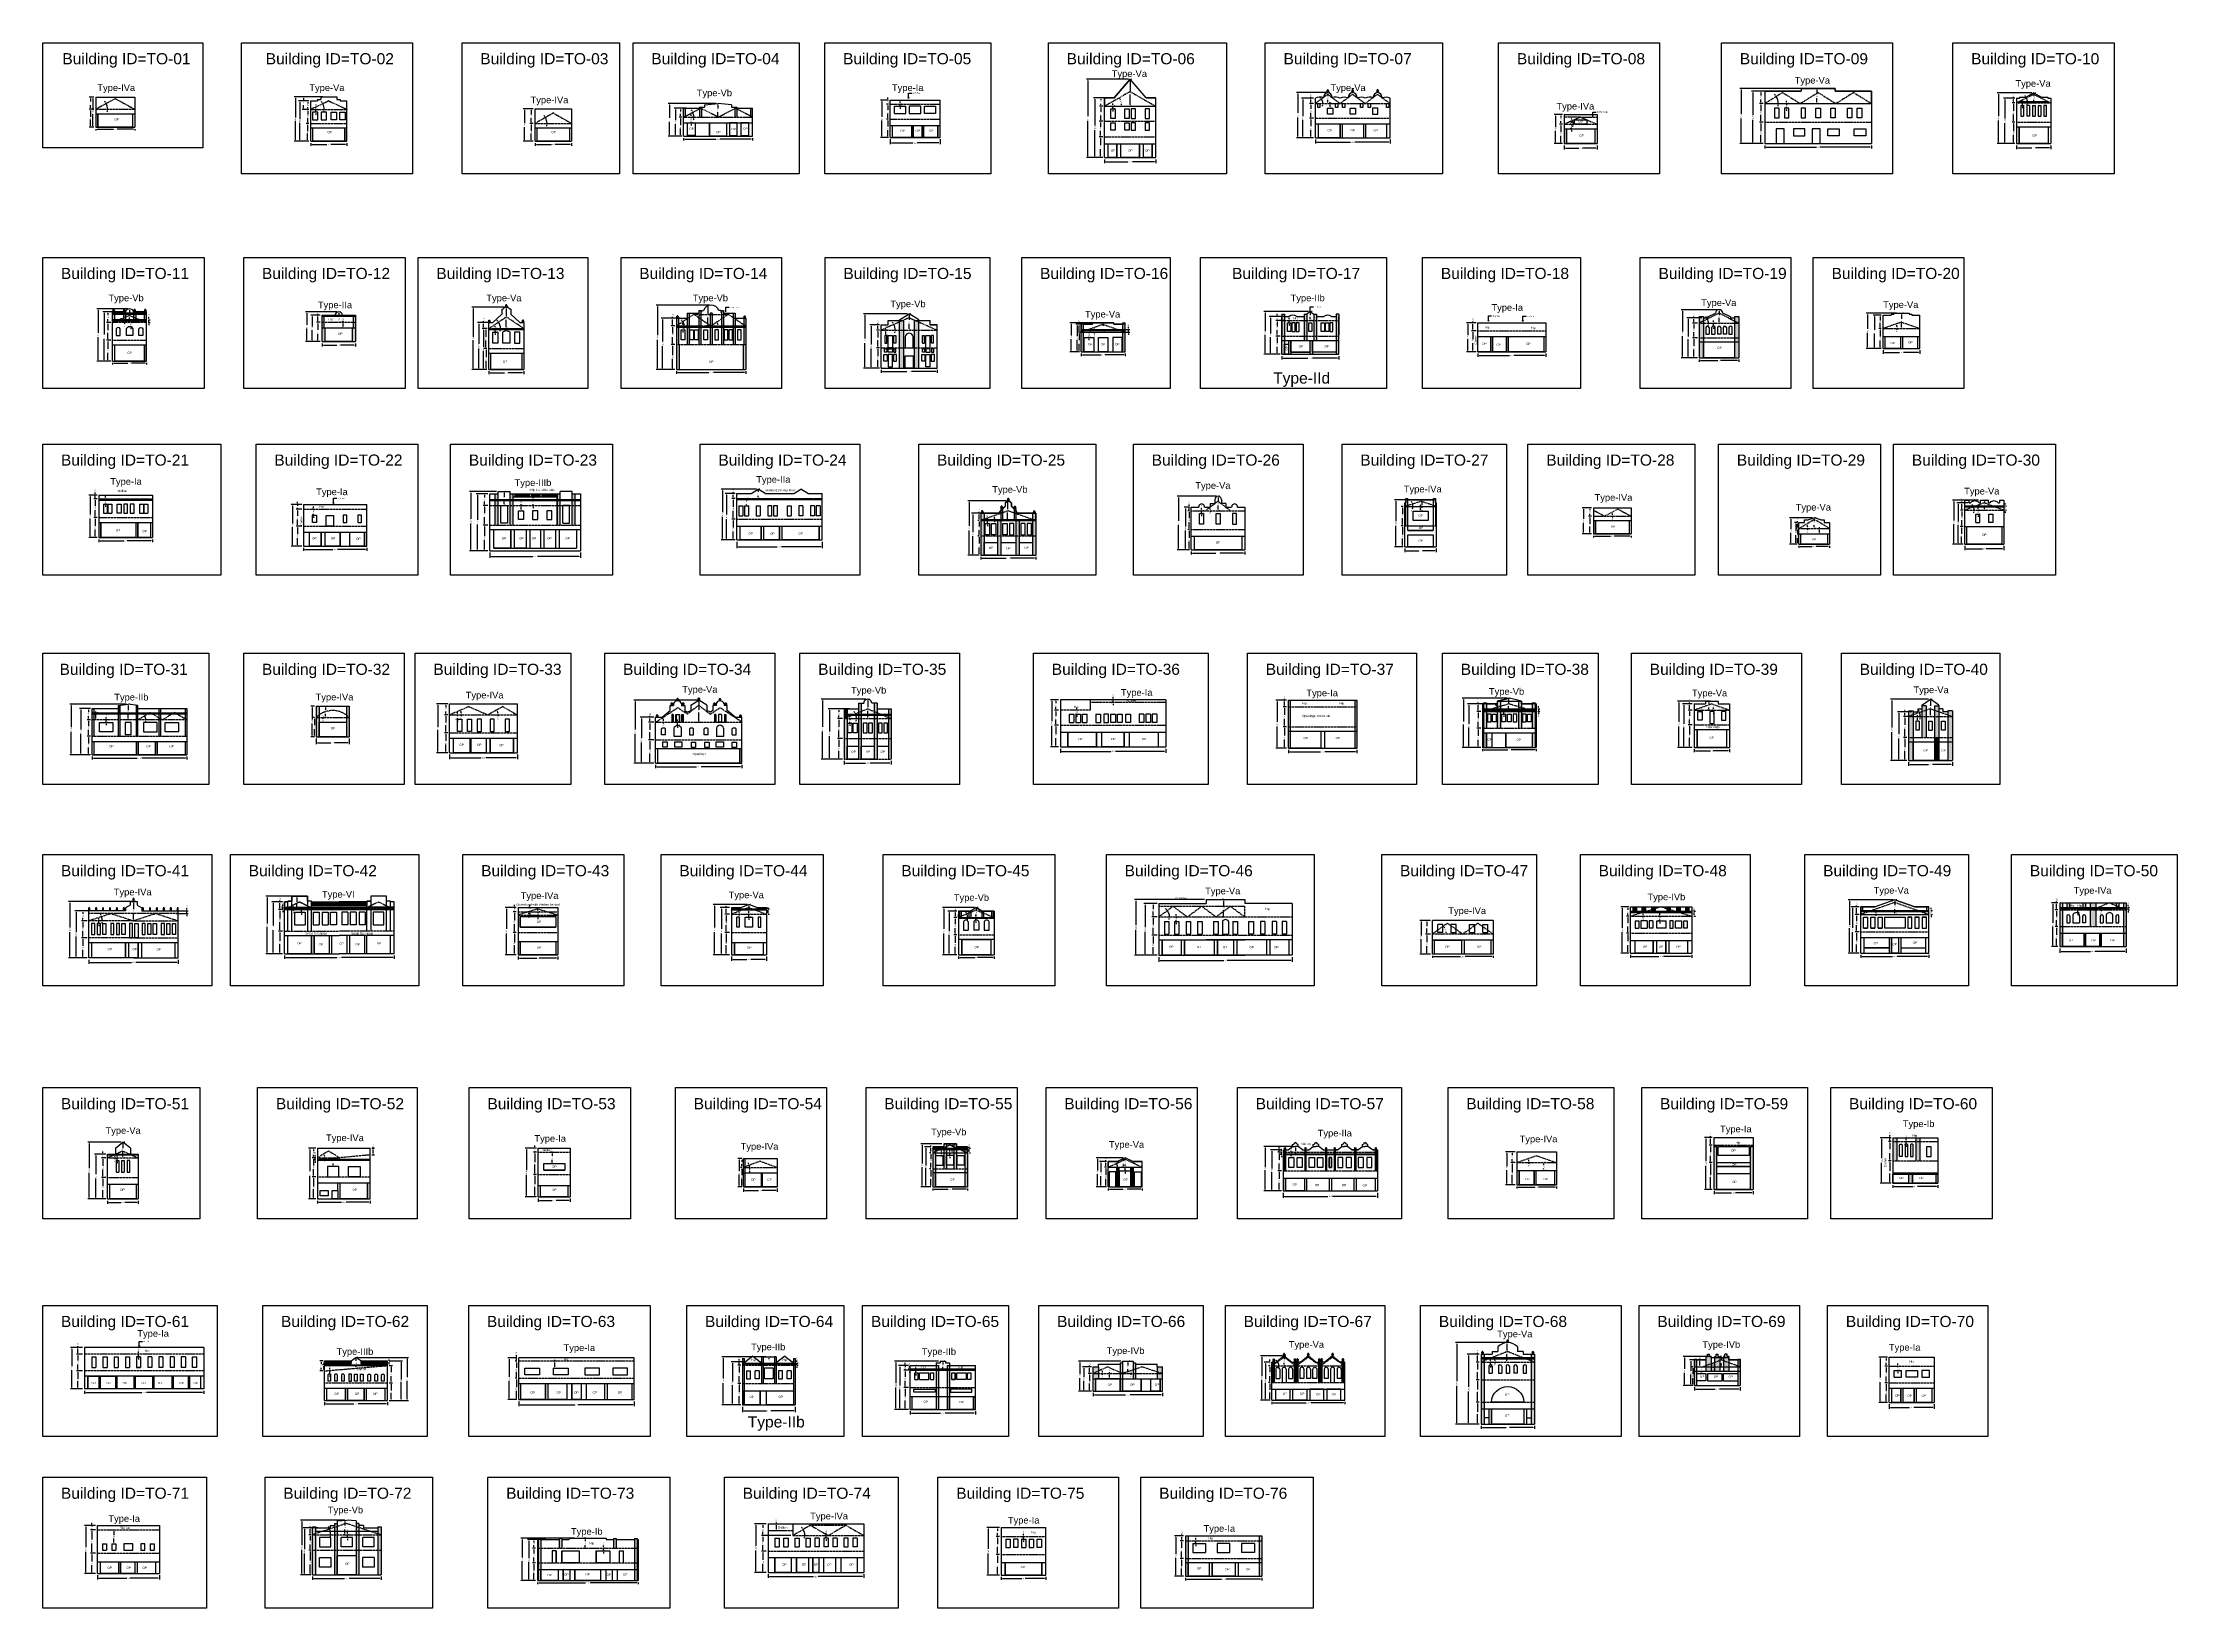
# Model space of a CAD drawing. Header units: metres. Extents: x 3416649 to 3417130, y -6713042 to -6712690.
import ezdxf

# ---------------------------------------------------------------- set-up
doc = ezdxf.new("R2010")
doc.units = ezdxf.units.M
doc.linetypes.add('ACAD_ISO02W100', pattern=[15, 12, -3])
doc.layers.add('Dotted', color=7, linetype='ACAD_ISO02W100', plot=False)
doc.styles.get("Standard").update_dxf_attribs({"font": 'arial.ttf'})
doc.dimstyles.new('ISO-25', dxfattribs={"dimtxt": 0.25, "dimasz": 0.3, "dimexe": 0.3, "dimexo": 0.4, "dimgap": 0.2, "dimtad": 0, "dimdec": 1, "dimdsep": 46, "dimtxsty": 'Standard', "dimcen": 2.5, "dimadec": 0, "dimazin": 0, "dimtfac": 1, "dimtdec": 1, "dimtmove": 0, "dimatfit": 3, "dimfxl": 1, "dimarcsym": 0})
pattern_1 = [(0, (0, 0), (0, 6.985), [5.08, -1.905]), (90, (0, 0), (-6.985, 4e-16), [5.08, -1.905])]
pattern_2 = [(45, (-59.14506, 0), (-0.202055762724, 0.202055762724), []), (45, (-59.01036, 0), (-0.202055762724, 0.202055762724), [])]
pattern_3 = [(45, (-110.99146, 1.45591), (-0.202055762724, 0.202055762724), []), (45, (-110.85676, 1.45591), (-0.202055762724, 0.202055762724), [])]

# ---------------------------------------------------------------- blocks, each defined once
blk = doc.blocks.new('*D4')
at = {"color": 0, "lineweight": -2, "transparency": 16777216}
for p, q in [((3416661.32, -6712709.51), (3416661.32, -6712709.84)), ((3416661.62, -6712709.54), (3416665.3, -6712709.54)), ((3416669.82, -6712709.54), (3416666.15, -6712709.54)), ((3416670.12, -6712709.51), (3416670.12, -6712709.84))]:
    blk.add_line(p, q, dxfattribs=at)
at = {"color": 0, "transparency": 16777216}
for points in [[(3416661.62, -6712709.49), (3416661.62, -6712709.59), (3416661.32, -6712709.54)], [(3416669.82, -6712709.49), (3416669.82, -6712709.59), (3416670.12, -6712709.54)]]:
    blk.add_solid(points, dxfattribs=at)
at = {"layer": 'Defpoints', "color": 0, "transparency": 16777216}
for p in [(3416661.32, -6712709.11), (3416670.12, -6712709.11), (3416670.12, -6712709.54)]:
    blk.add_point(p, dxfattribs=at)
at = {"color": 0, "transparency": 16777216, "insert": (3416665.72, -6712709.54), "char_height": 0.25, "attachment_point": 5}
blk.add_mtext('8.8', dxfattribs=at)
blk = doc.blocks.new('*D5')
at = {"color": 0, "lineweight": -2, "transparency": 16777216}
for p, q in [((3416660.92, -6712702.35), (3416660.39, -6712702.35)), ((3416660.69, -6712702.65), (3416660.69, -6712705.3)), ((3416660.69, -6712708.81), (3416660.69, -6712706.16)), ((3416660.92, -6712709.11), (3416660.39, -6712709.11))]:
    blk.add_line(p, q, dxfattribs=at)
at = {"color": 0, "transparency": 16777216}
for points in [[(3416660.64, -6712702.65), (3416660.74, -6712702.65), (3416660.69, -6712702.35)], [(3416660.64, -6712708.81), (3416660.74, -6712708.81), (3416660.69, -6712709.11)]]:
    blk.add_solid(points, dxfattribs=at)
at = {"layer": 'Defpoints', "color": 0, "transparency": 16777216}
for p in [(3416660.69, -6712702.35), (3416661.32, -6712702.35), (3416661.32, -6712709.11)]:
    blk.add_point(p, dxfattribs=at)
at = {"color": 0, "transparency": 16777216, "insert": (3416660.69, -6712705.73), "char_height": 0.25, "attachment_point": 5, "rotation": 90}
blk.add_mtext('6.8', dxfattribs=at)
blk = doc.blocks.new('*D6')
at = {"color": 0, "lineweight": -2, "transparency": 16777216}
for p, q in [((3416660.92, -6712702.35), (3416659.82, -6712702.35)), ((3416660.12, -6712702.65), (3416660.12, -6712703.28)), ((3416660.92, -6712705.07), (3416659.82, -6712705.07)), ((3416660.12, -6712704.77), (3416660.12, -6712704.14))]:
    blk.add_line(p, q, dxfattribs=at)
at = {"color": 0, "transparency": 16777216}
for points in [[(3416660.07, -6712702.65), (3416660.17, -6712702.65), (3416660.12, -6712702.35)], [(3416660.07, -6712704.77), (3416660.17, -6712704.77), (3416660.12, -6712705.07)]]:
    blk.add_solid(points, dxfattribs=at)
at = {"layer": 'Defpoints', "color": 0, "transparency": 16777216}
for p in [(3416660.12, -6712702.35), (3416661.32, -6712702.35), (3416661.32, -6712705.07)]:
    blk.add_point(p, dxfattribs=at)
at = {"color": 0, "transparency": 16777216, "insert": (3416660.12, -6712703.71), "char_height": 0.25, "attachment_point": 5, "rotation": 90}
blk.add_mtext('2.7', dxfattribs=at)
blk = doc.blocks.new('*D7')
at = {"color": 0, "lineweight": -2, "transparency": 16777216}
for start, end in [(35.2667, 41.7225), (0, 28.8108), (347.0883, 353.5441)]:
    blk.add_arc((3416661.32, -6712705.07), 2.66, start, end, dxfattribs=at)
at = {"color": 0, "transparency": 16777216}
for points in [[(3416663.54, -6712703.5), (3416663.46, -6712703.56), (3416663.66, -6712703.79)], [(3416663.92, -6712705.37), (3416664.02, -6712705.37), (3416663.99, -6712705.07)]]:
    blk.add_solid(points, dxfattribs=at)
at = {"layer": 'Defpoints', "color": 0, "transparency": 16777216}
for p in [(3416665.72, -6712702.65), (3416661.32, -6712705.07), (3416661.32, -6712705.07), (3416663.95, -6712704.63), (3416670.12, -6712705.07)]:
    blk.add_point(p, dxfattribs=at)
at = {"color": 0, "transparency": 16777216, "insert": (3416663.9, -6712704.41), "char_height": 0.25, "attachment_point": 5, "rotation": 284.4054}
blk.add_mtext('29°', dxfattribs=at)
blk = doc.blocks.new('*D8')
at = {"color": 0, "lineweight": -2, "transparency": 16777216}
for p, q in [((3416660.92, -6712705.07), (3416659.82, -6712705.07)), ((3416660.12, -6712705.37), (3416660.12, -6712706.8)), ((3416660.12, -6712708.81), (3416660.12, -6712707.38)), ((3416660.92, -6712709.11), (3416659.82, -6712709.11))]:
    blk.add_line(p, q, dxfattribs=at)
at = {"color": 0, "transparency": 16777216}
for points in [[(3416660.07, -6712705.37), (3416660.17, -6712705.37), (3416660.12, -6712705.07)], [(3416660.07, -6712708.81), (3416660.17, -6712708.81), (3416660.12, -6712709.11)]]:
    blk.add_solid(points, dxfattribs=at)
at = {"layer": 'Defpoints', "color": 0, "transparency": 16777216}
for p in [(3416660.12, -6712705.07), (3416661.32, -6712705.07), (3416661.32, -6712709.11)]:
    blk.add_point(p, dxfattribs=at)
at = {"color": 0, "transparency": 16777216, "insert": (3416660.12, -6712707.09), "char_height": 0.25, "attachment_point": 5, "rotation": 90}
blk.add_mtext('4', dxfattribs=at)
blk = doc.blocks.new('*D9')
at = {"color": 0, "lineweight": -2, "transparency": 16777216}
for p, q in [((3416709.28, -6712705.09), (3416708.69, -6712705.09)), ((3416709.28, -6712708.26), (3416708.69, -6712708.26)), ((3416708.99, -6712705.39), (3416708.99, -6712706.25)), ((3416708.99, -6712707.96), (3416708.99, -6712707.1))]:
    blk.add_line(p, q, dxfattribs=at)
at = {"color": 0, "transparency": 16777216}
for points in [[(3416708.94, -6712705.39), (3416709.04, -6712705.39), (3416708.99, -6712705.09)], [(3416708.94, -6712707.96), (3416709.04, -6712707.96), (3416708.99, -6712708.26)]]:
    blk.add_solid(points, dxfattribs=at)
at = {"layer": 'Defpoints', "color": 0, "transparency": 16777216}
for p in [(3416708.99, -6712705.09), (3416709.68, -6712705.09), (3416709.68, -6712708.26)]:
    blk.add_point(p, dxfattribs=at)
at = {"color": 0, "transparency": 16777216, "insert": (3416708.99, -6712706.68), "char_height": 0.25, "attachment_point": 5, "rotation": 90}
blk.add_mtext('3.2', dxfattribs=at)
blk = doc.blocks.new('*D10')
at = {"color": 0, "lineweight": -2, "transparency": 16777216}
for p, q in [((3416709.28, -6712708.26), (3416708.68, -6712708.26)), ((3416708.98, -6712708.56), (3416708.98, -6712709.98)), ((3416709.28, -6712712.26), (3416708.68, -6712712.26)), ((3416708.98, -6712711.96), (3416708.98, -6712710.55))]:
    blk.add_line(p, q, dxfattribs=at)
at = {"color": 0, "transparency": 16777216}
for points in [[(3416708.93, -6712708.56), (3416709.03, -6712708.56), (3416708.98, -6712708.26)], [(3416708.93, -6712711.96), (3416709.03, -6712711.96), (3416708.98, -6712712.26)]]:
    blk.add_solid(points, dxfattribs=at)
at = {"layer": 'Defpoints', "color": 0, "transparency": 16777216}
for p in [(3416709.68, -6712708.26), (3416708.98, -6712712.26), (3416709.68, -6712712.26)]:
    blk.add_point(p, dxfattribs=at)
at = {"color": 0, "transparency": 16777216, "insert": (3416708.98, -6712710.26), "char_height": 0.25, "attachment_point": 5, "rotation": 90}
blk.add_mtext('4', dxfattribs=at)
blk = doc.blocks.new('*D11')
at = {"color": 0, "lineweight": -2, "transparency": 16777216}
for start, end in [(30.7352, 36.4727), (0, 24.9976), (348.5249, 354.2625)]:
    blk.add_arc((3416709.68, -6712705.09), 3, start, end, dxfattribs=at)
at = {"color": 0, "transparency": 16777216}
for points in [[(3416712.3, -6712703.54), (3416712.21, -6712703.59), (3416712.39, -6712703.83)], [(3416712.61, -6712705.39), (3416712.71, -6712705.4), (3416712.67, -6712705.09)]]:
    blk.add_solid(points, dxfattribs=at)
at = {"layer": 'Defpoints', "color": 0, "transparency": 16777216}
for p in [(3416713.75, -6712703.19), (3416709.68, -6712705.09), (3416709.68, -6712705.09), (3416712.64, -6712704.66), (3416717.83, -6712705.09)]:
    blk.add_point(p, dxfattribs=at)
at = {"color": 0, "transparency": 16777216, "insert": (3416712.6, -6712704.44), "char_height": 0.25, "attachment_point": 5, "rotation": 282.4988}
blk.add_mtext('25°', dxfattribs=at)
blk = doc.blocks.new('*D12')
at = {"color": 0, "lineweight": -2, "transparency": 16777216}
for p, q in [((3416709.28, -6712703.19), (3416708.69, -6712703.19)), ((3416708.99, -6712703.49), (3416708.99, -6712703.73)), ((3416709.28, -6712705.09), (3416708.69, -6712705.09)), ((3416708.99, -6712704.79), (3416708.99, -6712704.56))]:
    blk.add_line(p, q, dxfattribs=at)
at = {"color": 0, "transparency": 16777216}
for points in [[(3416708.94, -6712703.49), (3416709.04, -6712703.49), (3416708.99, -6712703.19)], [(3416708.94, -6712704.79), (3416709.04, -6712704.79), (3416708.99, -6712705.09)]]:
    blk.add_solid(points, dxfattribs=at)
at = {"layer": 'Defpoints', "color": 0, "transparency": 16777216}
for p in [(3416708.99, -6712703.19), (3416709.68, -6712703.19), (3416709.68, -6712705.09)]:
    blk.add_point(p, dxfattribs=at)
at = {"color": 0, "transparency": 16777216, "insert": (3416708.99, -6712704.14), "char_height": 0.25, "attachment_point": 5, "rotation": 90}
blk.add_mtext('1.9', dxfattribs=at)
blk = doc.blocks.new('*D13')
at = {"color": 0, "lineweight": -2, "transparency": 16777216}
for p, q in [((3416712.42, -6712702.29), (3416707.74, -6712702.29)), ((3416708.04, -6712702.59), (3416708.04, -6712703.26)), ((3416709.28, -6712705.09), (3416707.74, -6712705.09)), ((3416708.04, -6712704.79), (3416708.04, -6712704.12))]:
    blk.add_line(p, q, dxfattribs=at)
at = {"color": 0, "transparency": 16777216}
for points in [[(3416707.99, -6712702.59), (3416708.09, -6712702.59), (3416708.04, -6712702.29)], [(3416707.99, -6712704.79), (3416708.09, -6712704.79), (3416708.04, -6712705.09)]]:
    blk.add_solid(points, dxfattribs=at)
at = {"layer": 'Defpoints', "color": 0, "transparency": 16777216}
for p in [(3416708.04, -6712702.29), (3416712.82, -6712702.29), (3416709.68, -6712705.09)]:
    blk.add_point(p, dxfattribs=at)
at = {"color": 0, "transparency": 16777216, "insert": (3416708.04, -6712703.69), "char_height": 0.25, "attachment_point": 5, "rotation": 90}
blk.add_mtext('2.8', dxfattribs=at)
blk = doc.blocks.new('*D14')
at = {"color": 0, "lineweight": -2, "transparency": 16777216}
for p, q in [((3416709.28, -6712703.19), (3416706.89, -6712703.19)), ((3416707.19, -6712703.49), (3416707.19, -6712707.32)), ((3416707.19, -6712711.96), (3416707.19, -6712708.13)), ((3416709.28, -6712712.26), (3416706.89, -6712712.26))]:
    blk.add_line(p, q, dxfattribs=at)
at = {"color": 0, "transparency": 16777216}
for points in [[(3416707.14, -6712703.49), (3416707.24, -6712703.49), (3416707.19, -6712703.19)], [(3416707.14, -6712711.96), (3416707.24, -6712711.96), (3416707.19, -6712712.26)]]:
    blk.add_solid(points, dxfattribs=at)
at = {"layer": 'Defpoints', "color": 0, "transparency": 16777216}
for p in [(3416707.19, -6712703.19), (3416709.68, -6712703.19), (3416709.68, -6712712.26)]:
    blk.add_point(p, dxfattribs=at)
at = {"color": 0, "transparency": 16777216, "insert": (3416707.19, -6712707.73), "char_height": 0.25, "attachment_point": 5, "rotation": 90}
blk.add_mtext('9.1', dxfattribs=at)
blk = doc.blocks.new('*D15')
at = {"color": 0, "lineweight": -2, "transparency": 16777216}
for p, q in [((3416712.42, -6712702.29), (3416705.92, -6712702.29)), ((3416706.22, -6712702.59), (3416706.22, -6712706.91)), ((3416706.22, -6712711.96), (3416706.22, -6712707.65)), ((3416709.28, -6712712.26), (3416705.92, -6712712.26))]:
    blk.add_line(p, q, dxfattribs=at)
at = {"color": 0, "transparency": 16777216}
for points in [[(3416706.17, -6712702.59), (3416706.27, -6712702.59), (3416706.22, -6712702.29)], [(3416706.17, -6712711.96), (3416706.27, -6712711.96), (3416706.22, -6712712.26)]]:
    blk.add_solid(points, dxfattribs=at)
at = {"layer": 'Defpoints', "color": 0, "transparency": 16777216}
for p in [(3416706.22, -6712702.29), (3416712.82, -6712702.29), (3416709.68, -6712712.26)]:
    blk.add_point(p, dxfattribs=at)
at = {"color": 0, "transparency": 16777216, "insert": (3416706.22, -6712707.28), "char_height": 0.25, "attachment_point": 5, "rotation": 90}
blk.add_mtext('10', dxfattribs=at)
blk = doc.blocks.new('*D16')
at = {"color": 0, "lineweight": -2, "transparency": 16777216}
for p, q in [((3416709.68, -6712712.66), (3416709.68, -6712713.29)), ((3416709.98, -6712712.99), (3416713.32, -6712712.99)), ((3416717.53, -6712712.99), (3416714.18, -6712712.99)), ((3416717.83, -6712712.66), (3416717.83, -6712713.29))]:
    blk.add_line(p, q, dxfattribs=at)
at = {"color": 0, "transparency": 16777216}
for points in [[(3416709.98, -6712712.94), (3416709.98, -6712713.04), (3416709.68, -6712712.99)], [(3416717.53, -6712712.94), (3416717.53, -6712713.04), (3416717.83, -6712712.99)]]:
    blk.add_solid(points, dxfattribs=at)
at = {"layer": 'Defpoints', "color": 0, "transparency": 16777216}
for p in [(3416709.68, -6712712.26), (3416717.83, -6712712.26), (3416717.83, -6712712.99)]:
    blk.add_point(p, dxfattribs=at)
at = {"color": 0, "transparency": 16777216, "insert": (3416713.75, -6712712.99), "char_height": 0.25, "attachment_point": 5}
blk.add_mtext('8.2', dxfattribs=at)
blk = doc.blocks.new('*D17')
at = {"color": 0, "lineweight": -2, "transparency": 16777216}
for p, q in [((3416710.85, -6712704.79), (3416710.85, -6712704.49)), ((3416710.85, -6712705.7), (3416710.85, -6712705.09)), ((3416710.85, -6712706), (3416710.85, -6712706.3)), ((3416711.23, -6712705.09), (3416711.15, -6712705.09)), ((3416711.23, -6712705.7), (3416711.15, -6712705.7))]:
    blk.add_line(p, q, dxfattribs=at)
at = {"color": 0, "transparency": 16777216}
for points in [[(3416710.8, -6712704.79), (3416710.9, -6712704.79), (3416710.85, -6712705.09)], [(3416710.8, -6712706), (3416710.9, -6712706), (3416710.85, -6712705.7)]]:
    blk.add_solid(points, dxfattribs=at)
at = {"layer": 'Defpoints', "color": 0, "transparency": 16777216}
for p in [(3416710.83, -6712705.09), (3416710.83, -6712705.7), (3416710.85, -6712705.09)]:
    blk.add_point(p, dxfattribs=at)
at = {"color": 0, "transparency": 16777216, "insert": (3416710.85, -6712704.07), "char_height": 0.25, "attachment_point": 5, "rotation": 90}
blk.add_mtext('0.6', dxfattribs=at)
blk = doc.blocks.new('*D18')
at = {"color": 0, "lineweight": -2, "transparency": 16777216}
for start, end in [(36.1751, 42.5454), (360, 29.8048), (347.2593, 353.6297)]:
    blk.add_arc((3416760.12, -6712708.26), 2.7, start, end, dxfattribs=at)
at = {"color": 0, "transparency": 16777216}
for points in [[(3416762.34, -6712706.64), (3416762.26, -6712706.7), (3416762.46, -6712706.92)], [(3416762.75, -6712708.56), (3416762.85, -6712708.57), (3416762.82, -6712708.26)]]:
    blk.add_solid(points, dxfattribs=at)
at = {"layer": 'Defpoints', "color": 0, "transparency": 16777216}
for p in [(3416760.12, -6712708.26), (3416760.12, -6712708.26), (3416762.78, -6712707.8), (3416764.24, -6712705.9), (3416768.36, -6712708.26)]:
    blk.add_point(p, dxfattribs=at)
at = {"color": 0, "transparency": 16777216, "insert": (3416762.73, -6712707.57), "char_height": 0.25, "attachment_point": 5, "rotation": 284.9024}
blk.add_mtext('30°', dxfattribs=at)
blk = doc.blocks.new('*D19')
at = {"color": 0, "lineweight": -2, "transparency": 16777216}
for p, q in [((3416759.72, -6712708.26), (3416758.97, -6712708.26)), ((3416759.27, -6712708.56), (3416759.27, -6712709.98)), ((3416759.72, -6712712.26), (3416758.97, -6712712.26)), ((3416759.27, -6712711.96), (3416759.27, -6712710.55))]:
    blk.add_line(p, q, dxfattribs=at)
at = {"color": 0, "transparency": 16777216}
for points in [[(3416759.22, -6712708.56), (3416759.32, -6712708.56), (3416759.27, -6712708.26)], [(3416759.22, -6712711.96), (3416759.32, -6712711.96), (3416759.27, -6712712.26)]]:
    blk.add_solid(points, dxfattribs=at)
at = {"layer": 'Defpoints', "color": 0, "transparency": 16777216}
for p in [(3416759.27, -6712708.26), (3416760.12, -6712708.26), (3416760.12, -6712712.26)]:
    blk.add_point(p, dxfattribs=at)
at = {"color": 0, "transparency": 16777216, "insert": (3416759.27, -6712710.26), "char_height": 0.25, "attachment_point": 5, "rotation": 90}
blk.add_mtext('4', dxfattribs=at)
blk = doc.blocks.new('*D20')
at = {"color": 0, "lineweight": -2, "transparency": 16777216}
for p, q in [((3416759.72, -6712705), (3416758.97, -6712705)), ((3416759.72, -6712708.26), (3416758.97, -6712708.26)), ((3416759.27, -6712705.3), (3416759.27, -6712706.21)), ((3416759.27, -6712707.96), (3416759.27, -6712707.06))]:
    blk.add_line(p, q, dxfattribs=at)
at = {"color": 0, "transparency": 16777216}
for points in [[(3416759.22, -6712705.3), (3416759.32, -6712705.3), (3416759.27, -6712705)], [(3416759.22, -6712707.96), (3416759.32, -6712707.96), (3416759.27, -6712708.26)]]:
    blk.add_solid(points, dxfattribs=at)
at = {"layer": 'Defpoints', "color": 0, "transparency": 16777216}
for p in [(3416759.27, -6712705), (3416760.12, -6712705), (3416760.12, -6712708.26)]:
    blk.add_point(p, dxfattribs=at)
at = {"color": 0, "transparency": 16777216, "insert": (3416759.27, -6712706.63), "char_height": 0.25, "attachment_point": 5, "rotation": 90}
blk.add_mtext('3.3', dxfattribs=at)
blk = doc.blocks.new('*D21')
at = {"color": 0, "lineweight": -2, "transparency": 16777216}
for p, q in [((3416759.72, -6712705), (3416757.46, -6712705)), ((3416757.76, -6712705.3), (3416757.76, -6712708.21)), ((3416759.72, -6712712.26), (3416757.46, -6712712.26)), ((3416757.76, -6712711.96), (3416757.76, -6712709.06))]:
    blk.add_line(p, q, dxfattribs=at)
at = {"color": 0, "transparency": 16777216}
for points in [[(3416757.71, -6712705.3), (3416757.81, -6712705.3), (3416757.76, -6712705)], [(3416757.71, -6712711.96), (3416757.81, -6712711.96), (3416757.76, -6712712.26)]]:
    blk.add_solid(points, dxfattribs=at)
at = {"layer": 'Defpoints', "color": 0, "transparency": 16777216}
for p in [(3416757.76, -6712705), (3416760.12, -6712705), (3416760.12, -6712712.26)]:
    blk.add_point(p, dxfattribs=at)
at = {"color": 0, "transparency": 16777216, "insert": (3416757.76, -6712708.63), "char_height": 0.25, "attachment_point": 5, "rotation": 90}
blk.add_mtext('7.3', dxfattribs=at)
blk = doc.blocks.new('*D22')
at = {"color": 0, "lineweight": -2, "transparency": 16777216}
for p, q in [((3416760.12, -6712712.66), (3416760.12, -6712713.31)), ((3416760.42, -6712713.01), (3416763.82, -6712713.01)), ((3416768.06, -6712713.01), (3416764.67, -6712713.01)), ((3416768.36, -6712712.66), (3416768.36, -6712713.31))]:
    blk.add_line(p, q, dxfattribs=at)
at = {"color": 0, "transparency": 16777216}
for points in [[(3416760.42, -6712712.96), (3416760.42, -6712713.06), (3416760.12, -6712713.01)], [(3416768.06, -6712712.96), (3416768.06, -6712713.06), (3416768.36, -6712713.01)]]:
    blk.add_solid(points, dxfattribs=at)
at = {"layer": 'Defpoints', "color": 0, "transparency": 16777216}
for p in [(3416760.12, -6712712.26), (3416768.36, -6712712.26), (3416768.36, -6712713.01)]:
    blk.add_point(p, dxfattribs=at)
at = {"color": 0, "transparency": 16777216, "insert": (3416764.24, -6712713.01), "char_height": 0.25, "attachment_point": 5}
blk.add_mtext('8.2', dxfattribs=at)
blk = doc.blocks.new('*D23')
at = {"color": 0, "lineweight": -2, "transparency": 16777216}
for p, q in [((3416793.11, -6712706.83), (3416792.54, -6712706.83)), ((3416792.84, -6712707.13), (3416792.84, -6712708.55)), ((3416793.11, -6712711.13), (3416792.54, -6712711.13)), ((3416792.84, -6712710.83), (3416792.84, -6712709.41))]:
    blk.add_line(p, q, dxfattribs=at)
at = {"color": 0, "transparency": 16777216}
for points in [[(3416792.79, -6712707.13), (3416792.89, -6712707.13), (3416792.84, -6712706.83)], [(3416792.79, -6712710.83), (3416792.89, -6712710.83), (3416792.84, -6712711.13)]]:
    blk.add_solid(points, dxfattribs=at)
at = {"layer": 'Defpoints', "color": 0, "transparency": 16777216}
for p in [(3416792.84, -6712706.83), (3416793.51, -6712706.83), (3416793.51, -6712711.13)]:
    blk.add_point(p, dxfattribs=at)
at = {"color": 0, "transparency": 16777216, "insert": (3416792.84, -6712708.98), "char_height": 0.25, "attachment_point": 5, "rotation": 90}
blk.add_mtext('4.3', dxfattribs=at)
blk = doc.blocks.new('*D24')
at = {"color": 0, "lineweight": -2, "transparency": 16777216}
for start, end in [(34.5574, 41.8903), (360, 27.2244), (345.3341, 352.667)]:
    blk.add_arc((3416793.51, -6712706.83), 2.35, start, end, dxfattribs=at)
at = {"color": 0, "transparency": 16777216}
for points in [[(3416795.49, -6712705.47), (3416795.4, -6712705.53), (3416795.6, -6712705.76)], [(3416795.79, -6712707.13), (3416795.89, -6712707.13), (3416795.86, -6712706.83)]]:
    blk.add_solid(points, dxfattribs=at)
at = {"layer": 'Defpoints', "color": 0, "transparency": 16777216}
for p in [(3416793.51, -6712706.83), (3416793.51, -6712706.83), (3416795.83, -6712706.46), (3416797.4, -6712704.83), (3416809.06, -6712706.83)]:
    blk.add_point(p, dxfattribs=at)
at = {"color": 0, "transparency": 16777216, "insert": (3416795.79, -6712706.28), "char_height": 0.25, "attachment_point": 5, "rotation": 283.6122}
blk.add_mtext('27°', dxfattribs=at)
blk = doc.blocks.new('*D25')
at = {"color": 0, "lineweight": -2, "transparency": 16777216}
for p, q in [((3416800.89, -6712703.77), (3416800.96, -6712703.77)), ((3416800.89, -6712706.83), (3416800.96, -6712706.83)), ((3416801.26, -6712704.07), (3416801.26, -6712704.9)), ((3416801.26, -6712706.53), (3416801.26, -6712705.7))]:
    blk.add_line(p, q, dxfattribs=at)
at = {"color": 0, "transparency": 16777216}
for points in [[(3416801.21, -6712704.07), (3416801.31, -6712704.07), (3416801.26, -6712703.77)], [(3416801.21, -6712706.53), (3416801.31, -6712706.53), (3416801.26, -6712706.83)]]:
    blk.add_solid(points, dxfattribs=at)
at = {"layer": 'Defpoints', "color": 0, "transparency": 16777216}
for p in [(3416801.26, -6712703.77), (3416801.29, -6712703.77), (3416801.29, -6712706.83)]:
    blk.add_point(p, dxfattribs=at)
at = {"color": 0, "transparency": 16777216, "insert": (3416801.26, -6712705.3), "char_height": 0.25, "attachment_point": 5, "rotation": 90}
blk.add_mtext('3.1', dxfattribs=at)
blk = doc.blocks.new('*D26')
at = {"color": 0, "lineweight": -2, "transparency": 16777216}
for p, q in [((3416793.11, -6712704.83), (3416792.54, -6712704.83)), ((3416793.11, -6712706.83), (3416792.54, -6712706.83)), ((3416792.84, -6712705.13), (3416792.84, -6712705.55)), ((3416792.84, -6712706.53), (3416792.84, -6712706.11))]:
    blk.add_line(p, q, dxfattribs=at)
at = {"color": 0, "transparency": 16777216}
for points in [[(3416792.79, -6712705.13), (3416792.89, -6712705.13), (3416792.84, -6712704.83)], [(3416792.79, -6712706.53), (3416792.89, -6712706.53), (3416792.84, -6712706.83)]]:
    blk.add_solid(points, dxfattribs=at)
at = {"layer": 'Defpoints', "color": 0, "transparency": 16777216}
for p in [(3416792.84, -6712704.83), (3416793.51, -6712704.83), (3416793.51, -6712706.83)]:
    blk.add_point(p, dxfattribs=at)
at = {"color": 0, "transparency": 16777216, "insert": (3416792.84, -6712705.83), "char_height": 0.25, "attachment_point": 5, "rotation": 90}
blk.add_mtext('2', dxfattribs=at)
blk = doc.blocks.new('*D27')
at = {"color": 0, "lineweight": -2, "transparency": 16777216}
for p, q in [((3416794.11, -6712704.83), (3416791.41, -6712704.83)), ((3416791.71, -6712705.13), (3416791.71, -6712707.55)), ((3416791.71, -6712710.83), (3416791.71, -6712708.41)), ((3416793.11, -6712711.13), (3416791.41, -6712711.13))]:
    blk.add_line(p, q, dxfattribs=at)
at = {"color": 0, "transparency": 16777216}
for points in [[(3416791.66, -6712705.13), (3416791.76, -6712705.13), (3416791.71, -6712704.83)], [(3416791.66, -6712710.83), (3416791.76, -6712710.83), (3416791.71, -6712711.13)]]:
    blk.add_solid(points, dxfattribs=at)
at = {"layer": 'Defpoints', "color": 0, "transparency": 16777216}
for p in [(3416791.71, -6712704.83), (3416794.51, -6712704.83), (3416793.51, -6712711.13)]:
    blk.add_point(p, dxfattribs=at)
at = {"color": 0, "transparency": 16777216, "insert": (3416791.71, -6712707.98), "char_height": 0.25, "attachment_point": 5, "rotation": 90}
blk.add_mtext('6.3', dxfattribs=at)
blk = doc.blocks.new('*D28')
at = {"color": 0, "lineweight": -2, "transparency": 16777216}
for p, q in [((3416800.89, -6712703.77), (3416790.06, -6712703.77)), ((3416790.36, -6712704.07), (3416790.36, -6712707.02)), ((3416790.36, -6712710.83), (3416790.36, -6712707.88)), ((3416793.11, -6712711.13), (3416790.06, -6712711.13))]:
    blk.add_line(p, q, dxfattribs=at)
at = {"color": 0, "transparency": 16777216}
for points in [[(3416790.31, -6712704.07), (3416790.41, -6712704.07), (3416790.36, -6712703.77)], [(3416790.31, -6712710.83), (3416790.41, -6712710.83), (3416790.36, -6712711.13)]]:
    blk.add_solid(points, dxfattribs=at)
at = {"layer": 'Defpoints', "color": 0, "transparency": 16777216}
for p in [(3416790.36, -6712703.77), (3416801.29, -6712703.77), (3416793.51, -6712711.13)]:
    blk.add_point(p, dxfattribs=at)
at = {"color": 0, "transparency": 16777216, "insert": (3416790.36, -6712707.45), "char_height": 0.25, "attachment_point": 5, "rotation": 90}
blk.add_mtext('7.4', dxfattribs=at)
blk = doc.blocks.new('*D29')
at = {"color": 0, "lineweight": -2, "transparency": 16777216}
for p, q in [((3416793.51, -6712711.53), (3416793.51, -6712712.12)), ((3416793.81, -6712711.82), (3416800.77, -6712711.82)), ((3416808.76, -6712711.82), (3416801.8, -6712711.82)), ((3416809.06, -6712711.53), (3416809.06, -6712712.12))]:
    blk.add_line(p, q, dxfattribs=at)
at = {"color": 0, "transparency": 16777216}
for points in [[(3416793.81, -6712711.77), (3416793.81, -6712711.87), (3416793.51, -6712711.82)], [(3416808.76, -6712711.77), (3416808.76, -6712711.87), (3416809.06, -6712711.82)]]:
    blk.add_solid(points, dxfattribs=at)
at = {"layer": 'Defpoints', "color": 0, "transparency": 16777216}
for p in [(3416793.51, -6712711.13), (3416809.06, -6712711.13), (3416809.06, -6712711.82)]:
    blk.add_point(p, dxfattribs=at)
at = {"color": 0, "transparency": 16777216, "insert": (3416801.29, -6712711.82), "char_height": 0.25, "attachment_point": 5}
blk.add_mtext('15.5', dxfattribs=at)
blk = doc.blocks.new('*D30')
at = {"color": 0, "lineweight": -2, "transparency": 16777216}
for p, q in [((3416795.27, -6712706.53), (3416795.27, -6712706.23)), ((3416795.27, -6712706.83), (3416795.27, -6712707.06)), ((3416795.27, -6712708.13), (3416795.27, -6712707.9)), ((3416795.27, -6712708.43), (3416795.27, -6712708.73)), ((3416795.67, -6712706.83), (3416795.57, -6712706.83)), ((3416795.67, -6712708.13), (3416795.57, -6712708.13))]:
    blk.add_line(p, q, dxfattribs=at)
at = {"color": 0, "transparency": 16777216}
for points in [[(3416795.22, -6712706.53), (3416795.32, -6712706.53), (3416795.27, -6712706.83)], [(3416795.22, -6712708.43), (3416795.32, -6712708.43), (3416795.27, -6712708.13)]]:
    blk.add_solid(points, dxfattribs=at)
at = {"layer": 'Defpoints', "color": 0, "transparency": 16777216}
for p in [(3416795.27, -6712706.83), (3416795.27, -6712706.83), (3416795.27, -6712708.13)]:
    blk.add_point(p, dxfattribs=at)
at = {"color": 0, "transparency": 16777216, "insert": (3416795.27, -6712707.48), "char_height": 0.25, "attachment_point": 5, "rotation": 90}
blk.add_mtext('1.3', dxfattribs=at)
blk = doc.blocks.new('*D31')
at = {"color": 0, "lineweight": -2, "transparency": 16777216}
for p, q in [((3416839.59, -6712707.32), (3416839.16, -6712707.32)), ((3416839.46, -6712707.62), (3416839.46, -6712708.96)), ((3416839.59, -6712711.42), (3416839.16, -6712711.42)), ((3416839.46, -6712711.12), (3416839.46, -6712709.78))]:
    blk.add_line(p, q, dxfattribs=at)
at = {"color": 0, "transparency": 16777216}
for points in [[(3416839.41, -6712707.62), (3416839.51, -6712707.62), (3416839.46, -6712707.32)], [(3416839.41, -6712711.12), (3416839.51, -6712711.12), (3416839.46, -6712711.42)]]:
    blk.add_solid(points, dxfattribs=at)
at = {"layer": 'Defpoints', "color": 0, "transparency": 16777216}
for p in [(3416839.46, -6712707.32), (3416839.99, -6712707.32), (3416839.99, -6712711.42)]:
    blk.add_point(p, dxfattribs=at)
at = {"color": 0, "transparency": 16777216, "insert": (3416839.46, -6712709.37), "char_height": 0.25, "attachment_point": 5, "rotation": 90}
blk.add_mtext('4.1', dxfattribs=at)
blk = doc.blocks.new('*D32')
at = {"color": 0, "lineweight": -2, "transparency": 16777216}
for p, q in [((3416839.59, -6712703.88), (3416839.16, -6712703.88)), ((3416839.59, -6712707.32), (3416839.16, -6712707.32)), ((3416839.46, -6712704.18), (3416839.46, -6712705.17)), ((3416839.46, -6712707.02), (3416839.46, -6712706.02))]:
    blk.add_line(p, q, dxfattribs=at)
at = {"color": 0, "transparency": 16777216}
for points in [[(3416839.41, -6712704.18), (3416839.51, -6712704.18), (3416839.46, -6712703.88)], [(3416839.41, -6712707.02), (3416839.51, -6712707.02), (3416839.46, -6712707.32)]]:
    blk.add_solid(points, dxfattribs=at)
at = {"layer": 'Defpoints', "color": 0, "transparency": 16777216}
for p in [(3416839.46, -6712703.88), (3416839.99, -6712703.88), (3416839.99, -6712707.32)]:
    blk.add_point(p, dxfattribs=at)
at = {"color": 0, "transparency": 16777216, "insert": (3416839.46, -6712705.6), "char_height": 0.25, "attachment_point": 5, "rotation": 90}
blk.add_mtext('3.4', dxfattribs=at)
blk = doc.blocks.new('*D33')
at = {"color": 0, "lineweight": -2, "transparency": 16777216}
for p, q in [((3416839.59, -6712702.98), (3416839.16, -6712702.98)), ((3416839.59, -6712703.88), (3416839.16, -6712703.88)), ((3416839.46, -6712702.68), (3416839.46, -6712702.38)), ((3416839.46, -6712702.98), (3416839.46, -6712703)), ((3416839.46, -6712703.88), (3416839.46, -6712703.85)), ((3416839.46, -6712704.18), (3416839.46, -6712704.48))]:
    blk.add_line(p, q, dxfattribs=at)
at = {"color": 0, "transparency": 16777216}
for points in [[(3416839.41, -6712702.68), (3416839.51, -6712702.68), (3416839.46, -6712702.98)], [(3416839.41, -6712704.18), (3416839.51, -6712704.18), (3416839.46, -6712703.88)]]:
    blk.add_solid(points, dxfattribs=at)
at = {"layer": 'Defpoints', "color": 0, "transparency": 16777216}
for p in [(3416839.46, -6712702.98), (3416839.99, -6712702.98), (3416839.99, -6712703.88)]:
    blk.add_point(p, dxfattribs=at)
at = {"color": 0, "transparency": 16777216, "insert": (3416839.46, -6712703.43), "char_height": 0.25, "attachment_point": 5, "rotation": 90}
blk.add_mtext('0.9', dxfattribs=at)
blk = doc.blocks.new('*D34')
at = {"color": 0, "lineweight": -2, "transparency": 16777216}
for p, q in [((3416842.24, -6712703.58), (3416842.24, -6712703.28)), ((3416842.24, -6712704.33), (3416842.24, -6712703.88)), ((3416842.64, -6712703.88), (3416842.54, -6712703.88)), ((3416842.24, -6712704.63), (3416842.24, -6712704.93)), ((3416842.64, -6712704.33), (3416842.54, -6712704.33))]:
    blk.add_line(p, q, dxfattribs=at)
at = {"color": 0, "transparency": 16777216}
for points in [[(3416842.19, -6712703.58), (3416842.29, -6712703.58), (3416842.24, -6712703.88)], [(3416842.19, -6712704.63), (3416842.29, -6712704.63), (3416842.24, -6712704.33)]]:
    blk.add_solid(points, dxfattribs=at)
at = {"layer": 'Defpoints', "color": 0, "transparency": 16777216}
for p in [(3416842.24, -6712703.88), (3416842.24, -6712703.88), (3416842.24, -6712704.33)]:
    blk.add_point(p, dxfattribs=at)
at = {"color": 0, "transparency": 16777216, "insert": (3416842.24, -6712704.1), "char_height": 0.25, "attachment_point": 5, "rotation": 90}
blk.add_mtext('0.5', dxfattribs=at)
blk = doc.blocks.new('*D35')
at = {"color": 0, "lineweight": -2, "transparency": 16777216}
for p, q in [((3416839.59, -6712702.98), (3416837.8, -6712702.98)), ((3416838.1, -6712703.28), (3416838.1, -6712706.77)), ((3416838.1, -6712711.12), (3416838.1, -6712707.62)), ((3416839.59, -6712711.42), (3416837.8, -6712711.42))]:
    blk.add_line(p, q, dxfattribs=at)
at = {"color": 0, "transparency": 16777216}
for points in [[(3416838.05, -6712703.28), (3416838.15, -6712703.28), (3416838.1, -6712702.98)], [(3416838.05, -6712711.12), (3416838.15, -6712711.12), (3416838.1, -6712711.42)]]:
    blk.add_solid(points, dxfattribs=at)
at = {"layer": 'Defpoints', "color": 0, "transparency": 16777216}
for p in [(3416838.1, -6712702.98), (3416839.99, -6712702.98), (3416839.99, -6712711.42)]:
    blk.add_point(p, dxfattribs=at)
at = {"color": 0, "transparency": 16777216, "insert": (3416838.1, -6712707.2), "char_height": 0.25, "attachment_point": 5, "rotation": 90}
blk.add_mtext('8.4', dxfattribs=at)
blk = doc.blocks.new('*D36')
at = {"color": 0, "lineweight": -2, "transparency": 16777216}
for p, q in [((3416839.99, -6712711.82), (3416839.99, -6712712.94)), ((3416840.29, -6712712.64), (3416845.09, -6712712.64)), ((3416850.91, -6712712.64), (3416846.11, -6712712.64)), ((3416851.21, -6712711.82), (3416851.21, -6712712.94))]:
    blk.add_line(p, q, dxfattribs=at)
at = {"color": 0, "transparency": 16777216}
for points in [[(3416840.29, -6712712.59), (3416840.29, -6712712.69), (3416839.99, -6712712.64)], [(3416850.91, -6712712.59), (3416850.91, -6712712.69), (3416851.21, -6712712.64)]]:
    blk.add_solid(points, dxfattribs=at)
at = {"layer": 'Defpoints', "color": 0, "transparency": 16777216}
for p in [(3416839.99, -6712711.42), (3416851.21, -6712711.42), (3416851.21, -6712712.64)]:
    blk.add_point(p, dxfattribs=at)
at = {"color": 0, "transparency": 16777216, "insert": (3416845.6, -6712712.64), "char_height": 0.25, "attachment_point": 5}
blk.add_mtext('11.2', dxfattribs=at)
blk = doc.blocks.new('*D37')
at = {"color": 0, "lineweight": -2, "transparency": 16777216}
for start, end in [(21.4901, 25.2652), (4.4583, 8.2334)]:
    blk.add_arc((3416888.2, -6712704.39), 3.86, start, end, dxfattribs=at)
at = {"color": 0, "transparency": 16777216}
for points in [[(3416891.64, -6712702.77), (3416891.73, -6712702.73), (3416891.55, -6712702.48)], [(3416892.09, -6712704.09), (3416891.99, -6712704.1), (3416892.06, -6712704.39)]]:
    blk.add_solid(points, dxfattribs=at)
at = {"layer": 'Defpoints', "color": 0, "transparency": 16777216}
for p in [(3416891.83, -6712703.09), (3416893.98, -6712701.09), (3416888.2, -6712704.39), (3416888.2, -6712704.39), (3416899.76, -6712704.39)]:
    blk.add_point(p, dxfattribs=at)
at = {"color": 0, "transparency": 16777216, "insert": (3416891.93, -6712703.41), "char_height": 0.25, "attachment_point": 5, "rotation": 284.8618}
blk.add_mtext('30°', dxfattribs=at)
blk = doc.blocks.new('*D38')
at = {"color": 0, "lineweight": -2, "transparency": 16777216}
for p, q in [((3416890.12, -6712704.09), (3416890.12, -6712703.79)), ((3416890.12, -6712704.96), (3416890.12, -6712704.39)), ((3416890.12, -6712705.26), (3416890.12, -6712705.56)), ((3416890.52, -6712704.39), (3416890.42, -6712704.39)), ((3416890.52, -6712704.96), (3416890.42, -6712704.96))]:
    blk.add_line(p, q, dxfattribs=at)
at = {"color": 0, "transparency": 16777216}
for points in [[(3416890.07, -6712704.09), (3416890.17, -6712704.09), (3416890.12, -6712704.39)], [(3416890.07, -6712705.26), (3416890.17, -6712705.26), (3416890.12, -6712704.96)]]:
    blk.add_solid(points, dxfattribs=at)
at = {"layer": 'Defpoints', "color": 0, "transparency": 16777216}
for p in [(3416890.12, -6712704.39), (3416890.12, -6712704.39), (3416890.12, -6712704.96)]:
    blk.add_point(p, dxfattribs=at)
at = {"color": 0, "transparency": 16777216, "insert": (3416890.12, -6712704.67), "char_height": 0.25, "attachment_point": 5, "rotation": 90}
blk.add_mtext('0.6', dxfattribs=at)
blk = doc.blocks.new('*D39')
at = {"color": 0, "lineweight": -2, "transparency": 16777216}
for p, q in [((3416887.8, -6712711.24), (3416886.99, -6712711.24)), ((3416887.29, -6712711.54), (3416887.29, -6712713.16)), ((3416887.8, -6712715.94), (3416886.99, -6712715.94)), ((3416887.29, -6712715.64), (3416887.29, -6712714.03))]:
    blk.add_line(p, q, dxfattribs=at)
at = {"color": 0, "transparency": 16777216}
for points in [[(3416887.24, -6712711.54), (3416887.34, -6712711.54), (3416887.29, -6712711.24)], [(3416887.24, -6712715.64), (3416887.34, -6712715.64), (3416887.29, -6712715.94)]]:
    blk.add_solid(points, dxfattribs=at)
at = {"layer": 'Defpoints', "color": 0, "transparency": 16777216}
for p in [(3416887.29, -6712711.24), (3416888.2, -6712711.24), (3416888.2, -6712715.94)]:
    blk.add_point(p, dxfattribs=at)
at = {"color": 0, "transparency": 16777216, "insert": (3416887.29, -6712713.59), "char_height": 0.25, "attachment_point": 5, "rotation": 90}
blk.add_mtext('4.7', dxfattribs=at)
blk = doc.blocks.new('*D40')
at = {"color": 0, "lineweight": -2, "transparency": 16777216}
for p, q in [((3416887.8, -6712707.74), (3416886.99, -6712707.74)), ((3416887.29, -6712708.04), (3416887.29, -6712709.07)), ((3416887.8, -6712711.24), (3416886.99, -6712711.24)), ((3416887.29, -6712710.94), (3416887.29, -6712709.92))]:
    blk.add_line(p, q, dxfattribs=at)
at = {"color": 0, "transparency": 16777216}
for points in [[(3416887.24, -6712708.04), (3416887.34, -6712708.04), (3416887.29, -6712707.74)], [(3416887.24, -6712710.94), (3416887.34, -6712710.94), (3416887.29, -6712711.24)]]:
    blk.add_solid(points, dxfattribs=at)
at = {"layer": 'Defpoints', "color": 0, "transparency": 16777216}
for p in [(3416887.29, -6712707.74), (3416888.2, -6712707.74), (3416888.2, -6712711.24)]:
    blk.add_point(p, dxfattribs=at)
at = {"color": 0, "transparency": 16777216, "insert": (3416887.29, -6712709.49), "char_height": 0.25, "attachment_point": 5, "rotation": 90}
blk.add_mtext('3.5', dxfattribs=at)
blk = doc.blocks.new('*D41')
at = {"color": 0, "lineweight": -2, "transparency": 16777216}
for p, q in [((3416887.8, -6712704.39), (3416887.09, -6712704.39)), ((3416887.8, -6712707.74), (3416887.09, -6712707.74)), ((3416887.39, -6712704.69), (3416887.39, -6712705.64)), ((3416887.39, -6712707.44), (3416887.39, -6712706.5))]:
    blk.add_line(p, q, dxfattribs=at)
at = {"color": 0, "transparency": 16777216}
for points in [[(3416887.34, -6712704.69), (3416887.44, -6712704.69), (3416887.39, -6712704.39)], [(3416887.34, -6712707.44), (3416887.44, -6712707.44), (3416887.39, -6712707.74)]]:
    blk.add_solid(points, dxfattribs=at)
at = {"layer": 'Defpoints', "color": 0, "transparency": 16777216}
for p in [(3416887.39, -6712704.39), (3416888.2, -6712704.39), (3416888.2, -6712707.74)]:
    blk.add_point(p, dxfattribs=at)
at = {"color": 0, "transparency": 16777216, "insert": (3416887.39, -6712706.07), "char_height": 0.25, "attachment_point": 5, "rotation": 90}
blk.add_mtext('3.3', dxfattribs=at)
blk = doc.blocks.new('*D42')
at = {"color": 0, "lineweight": -2, "transparency": 16777216}
for p, q in [((3416887.8, -6712702.49), (3416887.09, -6712702.49)), ((3416887.39, -6712702.79), (3416887.39, -6712703.03)), ((3416887.39, -6712704.09), (3416887.39, -6712703.86)), ((3416887.8, -6712704.39), (3416887.09, -6712704.39))]:
    blk.add_line(p, q, dxfattribs=at)
at = {"color": 0, "transparency": 16777216}
for points in [[(3416887.34, -6712702.79), (3416887.44, -6712702.79), (3416887.39, -6712702.49)], [(3416887.34, -6712704.09), (3416887.44, -6712704.09), (3416887.39, -6712704.39)]]:
    blk.add_solid(points, dxfattribs=at)
at = {"layer": 'Defpoints', "color": 0, "transparency": 16777216}
for p in [(3416887.39, -6712702.49), (3416888.2, -6712702.49), (3416888.2, -6712704.39)]:
    blk.add_point(p, dxfattribs=at)
at = {"color": 0, "transparency": 16777216, "insert": (3416887.39, -6712703.44), "char_height": 0.25, "attachment_point": 5, "rotation": 90}
blk.add_mtext('1.9', dxfattribs=at)
blk = doc.blocks.new('*D43')
at = {"color": 0, "lineweight": -2, "transparency": 16777216}
for p, q in [((3416893.98, -6712698.59), (3416893.98, -6712700.94)), ((3416894.38, -6712698.29), (3416894.28, -6712698.29)), ((3416893.98, -6712704.09), (3416893.98, -6712701.75)), ((3416894.38, -6712704.39), (3416894.28, -6712704.39))]:
    blk.add_line(p, q, dxfattribs=at)
at = {"color": 0, "transparency": 16777216}
for points in [[(3416893.93, -6712698.59), (3416894.03, -6712698.59), (3416893.98, -6712698.29)], [(3416893.93, -6712704.09), (3416894.03, -6712704.09), (3416893.98, -6712704.39)]]:
    blk.add_solid(points, dxfattribs=at)
at = {"layer": 'Defpoints', "color": 0, "transparency": 16777216}
for p in [(3416893.98, -6712698.29), (3416893.98, -6712698.29), (3416893.98, -6712704.39)]:
    blk.add_point(p, dxfattribs=at)
at = {"color": 0, "transparency": 16777216, "insert": (3416893.98, -6712701.34), "char_height": 0.25, "attachment_point": 5, "rotation": 90}
blk.add_mtext('6.1', dxfattribs=at)
blk = doc.blocks.new('*D44')
at = {"color": 0, "lineweight": -2, "transparency": 16777216}
for p, q in [((3416888.89, -6712702.49), (3416885.71, -6712702.49)), ((3416886.01, -6712702.79), (3416886.01, -6712708.71)), ((3416886.01, -6712715.64), (3416886.01, -6712709.73)), ((3416887.8, -6712715.94), (3416885.71, -6712715.94))]:
    blk.add_line(p, q, dxfattribs=at)
at = {"color": 0, "transparency": 16777216}
for points in [[(3416885.96, -6712702.79), (3416886.06, -6712702.79), (3416886.01, -6712702.49)], [(3416885.96, -6712715.64), (3416886.06, -6712715.64), (3416886.01, -6712715.94)]]:
    blk.add_solid(points, dxfattribs=at)
at = {"layer": 'Defpoints', "color": 0, "transparency": 16777216}
for p in [(3416886.01, -6712702.49), (3416889.29, -6712702.49), (3416888.2, -6712715.94)]:
    blk.add_point(p, dxfattribs=at)
at = {"color": 0, "transparency": 16777216, "insert": (3416886.01, -6712709.22), "char_height": 0.25, "attachment_point": 5, "rotation": 90}
blk.add_mtext('13.5', dxfattribs=at)
blk = doc.blocks.new('*D45')
at = {"color": 0, "lineweight": -2, "transparency": 16777216}
for p, q in [((3416893.58, -6712698.29), (3416884.15, -6712698.29)), ((3416884.45, -6712698.59), (3416884.45, -6712706.61)), ((3416884.45, -6712715.64), (3416884.45, -6712707.63)), ((3416887.8, -6712715.94), (3416884.15, -6712715.94))]:
    blk.add_line(p, q, dxfattribs=at)
at = {"color": 0, "transparency": 16777216}
for points in [[(3416884.4, -6712698.59), (3416884.5, -6712698.59), (3416884.45, -6712698.29)], [(3416884.4, -6712715.64), (3416884.5, -6712715.64), (3416884.45, -6712715.94)]]:
    blk.add_solid(points, dxfattribs=at)
at = {"layer": 'Defpoints', "color": 0, "transparency": 16777216}
for p in [(3416884.45, -6712698.29), (3416893.98, -6712698.29), (3416888.2, -6712715.94)]:
    blk.add_point(p, dxfattribs=at)
at = {"color": 0, "transparency": 16777216, "insert": (3416884.45, -6712707.12), "char_height": 0.25, "attachment_point": 5, "rotation": 90}
blk.add_mtext('17.7', dxfattribs=at)
blk = doc.blocks.new('*D46')
at = {"color": 0, "lineweight": -2, "transparency": 16777216}
for p, q in [((3416888.2, -6712716.34), (3416888.2, -6712717.19)), ((3416888.5, -6712716.89), (3416893.47, -6712716.89)), ((3416899.46, -6712716.89), (3416894.49, -6712716.89)), ((3416899.76, -6712716.34), (3416899.76, -6712717.19))]:
    blk.add_line(p, q, dxfattribs=at)
at = {"color": 0, "transparency": 16777216}
for points in [[(3416888.5, -6712716.84), (3416888.5, -6712716.94), (3416888.2, -6712716.89)], [(3416899.46, -6712716.84), (3416899.46, -6712716.94), (3416899.76, -6712716.89)]]:
    blk.add_solid(points, dxfattribs=at)
at = {"layer": 'Defpoints', "color": 0, "transparency": 16777216}
for p in [(3416888.2, -6712715.94), (3416899.76, -6712715.94), (3416899.76, -6712716.89)]:
    blk.add_point(p, dxfattribs=at)
at = {"color": 0, "transparency": 16777216, "insert": (3416893.98, -6712716.89), "char_height": 0.25, "attachment_point": 5}
blk.add_mtext('11.6', dxfattribs=at)
blk = doc.blocks.new('*D47')
at = {"color": 0, "lineweight": -2, "transparency": 16777216}
for p, q in [((3416935.23, -6712703.76), (3416934.32, -6712703.76)), ((3416935.23, -6712707.09), (3416934.32, -6712707.09)), ((3416934.62, -6712704.06), (3416934.62, -6712705)), ((3416934.62, -6712706.79), (3416934.62, -6712705.85))]:
    blk.add_line(p, q, dxfattribs=at)
at = {"color": 0, "transparency": 16777216}
for points in [[(3416934.57, -6712704.06), (3416934.67, -6712704.06), (3416934.62, -6712703.76)], [(3416934.57, -6712706.79), (3416934.67, -6712706.79), (3416934.62, -6712707.09)]]:
    blk.add_solid(points, dxfattribs=at)
at = {"layer": 'Defpoints', "color": 0, "transparency": 16777216}
for p in [(3416934.62, -6712703.76), (3416935.63, -6712703.76), (3416935.63, -6712707.09)]:
    blk.add_point(p, dxfattribs=at)
at = {"color": 0, "transparency": 16777216, "insert": (3416934.62, -6712705.42), "char_height": 0.25, "attachment_point": 5, "rotation": 90}
blk.add_mtext('3.3', dxfattribs=at)
blk = doc.blocks.new('*D48')
at = {"color": 0, "lineweight": -2, "transparency": 16777216}
for p, q in [((3416935.23, -6712707.09), (3416934.32, -6712707.09)), ((3416934.62, -6712707.39), (3416934.62, -6712708.86)), ((3416935.23, -6712711.49), (3416934.32, -6712711.49)), ((3416934.62, -6712711.19), (3416934.62, -6712709.72))]:
    blk.add_line(p, q, dxfattribs=at)
at = {"color": 0, "transparency": 16777216}
for points in [[(3416934.57, -6712707.39), (3416934.67, -6712707.39), (3416934.62, -6712707.09)], [(3416934.57, -6712711.19), (3416934.67, -6712711.19), (3416934.62, -6712711.49)]]:
    blk.add_solid(points, dxfattribs=at)
at = {"layer": 'Defpoints', "color": 0, "transparency": 16777216}
for p in [(3416934.62, -6712707.09), (3416935.63, -6712707.09), (3416935.63, -6712711.49)]:
    blk.add_point(p, dxfattribs=at)
at = {"color": 0, "transparency": 16777216, "insert": (3416934.62, -6712709.29), "char_height": 0.25, "attachment_point": 5, "rotation": 90}
blk.add_mtext('4.4', dxfattribs=at)
blk = doc.blocks.new('*D49')
at = {"color": 0, "lineweight": -2, "transparency": 16777216}
for start, end in [(46.3471, 56.4848), (0, 36.2095), (339.7247, 349.8623)]:
    blk.add_arc((3416935.63, -6712703.76), 1.7, start, end, dxfattribs=at)
at = {"color": 0, "transparency": 16777216}
for points in [[(3416936.84, -6712702.5), (3416936.77, -6712702.56), (3416937, -6712702.76)], [(3416937.25, -6712704.05), (3416937.35, -6712704.06), (3416937.33, -6712703.76)]]:
    blk.add_solid(points, dxfattribs=at)
at = {"layer": 'Defpoints', "color": 0, "transparency": 16777216}
for p in [(3416935.63, -6712703.76), (3416935.63, -6712703.76), (3416937.29, -6712703.4), (3416938.43, -6712701.71), (3416952.44, -6712703.76)]:
    blk.add_point(p, dxfattribs=at)
at = {"color": 0, "transparency": 16777216, "insert": (3416937.25, -6712703.23), "char_height": 0.25, "attachment_point": 5, "rotation": 288.1047}
blk.add_mtext('36°', dxfattribs=at)
blk = doc.blocks.new('*D50')
at = {"color": 0, "lineweight": -2, "transparency": 16777216}
for p, q in [((3416935.23, -6712702.56), (3416934.32, -6712702.56)), ((3416935.23, -6712703.76), (3416934.32, -6712703.76)), ((3416934.62, -6712702.56), (3416934.62, -6712702.26)), ((3416934.62, -6712703.46), (3416934.62, -6712702.86))]:
    blk.add_line(p, q, dxfattribs=at)
at = {"color": 0, "transparency": 16777216}
for points in [[(3416934.57, -6712702.86), (3416934.67, -6712702.86), (3416934.62, -6712702.56)], [(3416934.57, -6712703.46), (3416934.67, -6712703.46), (3416934.62, -6712703.76)]]:
    blk.add_solid(points, dxfattribs=at)
at = {"layer": 'Defpoints', "color": 0, "transparency": 16777216}
for p in [(3416934.62, -6712702.56), (3416935.63, -6712702.56), (3416935.63, -6712703.76)]:
    blk.add_point(p, dxfattribs=at)
at = {"color": 0, "transparency": 16777216, "insert": (3416934.62, -6712701.84), "char_height": 0.25, "attachment_point": 5, "rotation": 90}
blk.add_mtext('1.2', dxfattribs=at)
blk = doc.blocks.new('*D51')
at = {"color": 0, "lineweight": -2, "transparency": 16777216}
for p, q in [((3416938.43, -6712701.56), (3416938.43, -6712702.08)), ((3416938.43, -6712703.46), (3416938.43, -6712702.94)), ((3416938.83, -6712701.26), (3416938.73, -6712701.26)), ((3416938.83, -6712703.76), (3416938.73, -6712703.76))]:
    blk.add_line(p, q, dxfattribs=at)
at = {"color": 0, "transparency": 16777216}
for points in [[(3416938.38, -6712701.56), (3416938.48, -6712701.56), (3416938.43, -6712701.26)], [(3416938.38, -6712703.46), (3416938.48, -6712703.46), (3416938.43, -6712703.76)]]:
    blk.add_solid(points, dxfattribs=at)
at = {"layer": 'Defpoints', "color": 0, "transparency": 16777216}
for p in [(3416938.43, -6712701.26), (3416938.43, -6712703.76), (3416938.43, -6712703.76)]:
    blk.add_point(p, dxfattribs=at)
at = {"color": 0, "transparency": 16777216, "insert": (3416938.43, -6712702.51), "char_height": 0.25, "attachment_point": 5, "rotation": 90}
blk.add_mtext('2.5', dxfattribs=at)
blk = doc.blocks.new('*D52')
at = {"color": 0, "lineweight": -2, "transparency": 16777216}
for p, q in [((3416935.23, -6712702.56), (3416932.54, -6712702.56)), ((3416932.84, -6712702.86), (3416932.84, -6712706.6)), ((3416932.84, -6712711.19), (3416932.84, -6712707.45)), ((3416935.23, -6712711.49), (3416932.54, -6712711.49))]:
    blk.add_line(p, q, dxfattribs=at)
at = {"color": 0, "transparency": 16777216}
for points in [[(3416932.79, -6712702.86), (3416932.89, -6712702.86), (3416932.84, -6712702.56)], [(3416932.79, -6712711.19), (3416932.89, -6712711.19), (3416932.84, -6712711.49)]]:
    blk.add_solid(points, dxfattribs=at)
at = {"layer": 'Defpoints', "color": 0, "transparency": 16777216}
for p in [(3416932.84, -6712702.56), (3416935.63, -6712702.56), (3416935.63, -6712711.49)]:
    blk.add_point(p, dxfattribs=at)
at = {"color": 0, "transparency": 16777216, "insert": (3416932.84, -6712707.02), "char_height": 0.25, "attachment_point": 5, "rotation": 90}
blk.add_mtext('8.9', dxfattribs=at)
blk = doc.blocks.new('*D53')
at = {"color": 0, "lineweight": -2, "transparency": 16777216}
for p, q in [((3416938.03, -6712701.26), (3416931.39, -6712701.26)), ((3416931.69, -6712701.56), (3416931.69, -6712705.86)), ((3416931.69, -6712711.19), (3416931.69, -6712706.89)), ((3416935.23, -6712711.49), (3416931.39, -6712711.49))]:
    blk.add_line(p, q, dxfattribs=at)
at = {"color": 0, "transparency": 16777216}
for points in [[(3416931.64, -6712701.56), (3416931.74, -6712701.56), (3416931.69, -6712701.26)], [(3416931.64, -6712711.19), (3416931.74, -6712711.19), (3416931.69, -6712711.49)]]:
    blk.add_solid(points, dxfattribs=at)
at = {"layer": 'Defpoints', "color": 0, "transparency": 16777216}
for p in [(3416931.69, -6712701.26), (3416938.43, -6712701.26), (3416935.63, -6712711.49)]:
    blk.add_point(p, dxfattribs=at)
at = {"color": 0, "transparency": 16777216, "insert": (3416931.69, -6712706.37), "char_height": 0.25, "attachment_point": 5, "rotation": 90}
blk.add_mtext('10.2', dxfattribs=at)
blk = doc.blocks.new('*D54')
at = {"color": 0, "lineweight": -2, "transparency": 16777216}
for p, q in [((3416935.63, -6712711.89), (3416935.63, -6712712.8)), ((3416935.93, -6712712.5), (3416943.52, -6712712.5)), ((3416952.14, -6712712.5), (3416944.55, -6712712.5)), ((3416952.44, -6712711.89), (3416952.44, -6712712.8))]:
    blk.add_line(p, q, dxfattribs=at)
at = {"color": 0, "transparency": 16777216}
for points in [[(3416935.93, -6712712.45), (3416935.93, -6712712.55), (3416935.63, -6712712.5)], [(3416952.14, -6712712.45), (3416952.14, -6712712.55), (3416952.44, -6712712.5)]]:
    blk.add_solid(points, dxfattribs=at)
at = {"layer": 'Defpoints', "color": 0, "transparency": 16777216}
for p in [(3416935.63, -6712711.49), (3416952.44, -6712711.49), (3416952.44, -6712712.5)]:
    blk.add_point(p, dxfattribs=at)
at = {"color": 0, "transparency": 16777216, "insert": (3416944.04, -6712712.5), "char_height": 0.25, "attachment_point": 5}
blk.add_mtext('16.8', dxfattribs=at)
blk = doc.blocks.new('*D55')
at = {"color": 0, "lineweight": -2, "transparency": 16777216}
for p, q in [((3416938.95, -6712703.76), (3416938.95, -6712703.46)), ((3416939.35, -6712703.76), (3416939.25, -6712703.76)), ((3416938.95, -6712704.51), (3416938.95, -6712704.06)), ((3416939.35, -6712704.81), (3416939.25, -6712704.81))]:
    blk.add_line(p, q, dxfattribs=at)
at = {"color": 0, "transparency": 16777216}
for points in [[(3416938.9, -6712704.06), (3416939, -6712704.06), (3416938.95, -6712703.76)], [(3416938.9, -6712704.51), (3416939, -6712704.51), (3416938.95, -6712704.81)]]:
    blk.add_solid(points, dxfattribs=at)
at = {"layer": 'Defpoints', "color": 0, "transparency": 16777216}
for p in [(3416938.95, -6712703.76), (3416938.95, -6712703.76), (3416938.95, -6712704.81)]:
    blk.add_point(p, dxfattribs=at)
at = {"color": 0, "transparency": 16777216, "insert": (3416938.95, -6712703.07), "char_height": 0.25, "attachment_point": 5, "rotation": 90}
blk.add_mtext('1.1', dxfattribs=at)
blk = doc.blocks.new('*D56')
at = {"color": 0, "lineweight": -2, "transparency": 16777216}
for p, q in [((3416993.1, -6712708.43), (3416992.98, -6712708.43)), ((3416993.28, -6712708.13), (3416993.28, -6712707.83)), ((3416993.28, -6712708.43), (3416993.28, -6712708.68)), ((3416993.1, -6712709.43), (3416992.98, -6712709.43)), ((3416993.28, -6712709.43), (3416993.28, -6712709.18)), ((3416993.28, -6712709.73), (3416993.28, -6712710.03))]:
    blk.add_line(p, q, dxfattribs=at)
at = {"color": 0, "transparency": 16777216}
for points in [[(3416993.23, -6712708.13), (3416993.33, -6712708.13), (3416993.28, -6712708.43)], [(3416993.23, -6712709.73), (3416993.33, -6712709.73), (3416993.28, -6712709.43)]]:
    blk.add_solid(points, dxfattribs=at)
at = {"layer": 'Defpoints', "color": 0, "transparency": 16777216}
for p in [(3416993.28, -6712708.43), (3416993.5, -6712708.43), (3416993.5, -6712709.43)]:
    blk.add_point(p, dxfattribs=at)
at = {"color": 0, "transparency": 16777216, "insert": (3416993.28, -6712708.93), "char_height": 0.25, "attachment_point": 5, "rotation": 90}
blk.add_mtext('1', dxfattribs=at)
blk = doc.blocks.new('*D57')
at = {"color": 0, "lineweight": -2, "transparency": 16777216}
for p, q in [((3416991.19, -6712708.43), (3416990.58, -6712708.43)), ((3416990.88, -6712708.73), (3416990.88, -6712710.18)), ((3416991.19, -6712712.79), (3416990.58, -6712712.79)), ((3416990.88, -6712712.49), (3416990.88, -6712711.04))]:
    blk.add_line(p, q, dxfattribs=at)
at = {"color": 0, "transparency": 16777216}
for points in [[(3416990.83, -6712708.73), (3416990.93, -6712708.73), (3416990.88, -6712708.43)], [(3416990.83, -6712712.49), (3416990.93, -6712712.49), (3416990.88, -6712712.79)]]:
    blk.add_solid(points, dxfattribs=at)
at = {"layer": 'Defpoints', "color": 0, "transparency": 16777216}
for p in [(3416990.88, -6712708.43), (3416991.59, -6712708.43), (3416991.59, -6712712.79)]:
    blk.add_point(p, dxfattribs=at)
at = {"color": 0, "transparency": 16777216, "insert": (3416990.88, -6712710.61), "char_height": 0.25, "attachment_point": 5, "rotation": 90}
blk.add_mtext('4.4', dxfattribs=at)
blk = doc.blocks.new('*D58')
at = {"color": 0, "lineweight": -2, "transparency": 16777216}
for p, q in [((3416991.19, -6712706.23), (3416989.38, -6712706.23)), ((3416989.68, -6712706.53), (3416989.68, -6712709.08)), ((3416991.19, -6712712.79), (3416989.38, -6712712.79)), ((3416989.68, -6712712.49), (3416989.68, -6712709.94))]:
    blk.add_line(p, q, dxfattribs=at)
at = {"color": 0, "transparency": 16777216}
for points in [[(3416989.63, -6712706.53), (3416989.73, -6712706.53), (3416989.68, -6712706.23)], [(3416989.63, -6712712.49), (3416989.73, -6712712.49), (3416989.68, -6712712.79)]]:
    blk.add_solid(points, dxfattribs=at)
at = {"layer": 'Defpoints', "color": 0, "transparency": 16777216}
for p in [(3416989.68, -6712706.23), (3416991.59, -6712706.23), (3416991.59, -6712712.79)]:
    blk.add_point(p, dxfattribs=at)
at = {"color": 0, "transparency": 16777216, "insert": (3416989.68, -6712709.51), "char_height": 0.25, "attachment_point": 5, "rotation": 90}
blk.add_mtext('6.6', dxfattribs=at)
blk = doc.blocks.new('*D59')
at = {"color": 0, "lineweight": -2, "transparency": 16777216}
for p, q in [((3416991.19, -6712706.23), (3416990.58, -6712706.23)), ((3416991.19, -6712708.43), (3416990.58, -6712708.43)), ((3416990.88, -6712706.53), (3416990.88, -6712706.9)), ((3416990.88, -6712708.13), (3416990.88, -6712707.76))]:
    blk.add_line(p, q, dxfattribs=at)
at = {"color": 0, "transparency": 16777216}
for points in [[(3416990.83, -6712706.53), (3416990.93, -6712706.53), (3416990.88, -6712706.23)], [(3416990.83, -6712708.13), (3416990.93, -6712708.13), (3416990.88, -6712708.43)]]:
    blk.add_solid(points, dxfattribs=at)
at = {"layer": 'Defpoints', "color": 0, "transparency": 16777216}
for p in [(3416990.88, -6712706.23), (3416991.59, -6712706.23), (3416991.59, -6712708.43)]:
    blk.add_point(p, dxfattribs=at)
at = {"color": 0, "transparency": 16777216, "insert": (3416990.88, -6712707.33), "char_height": 0.25, "attachment_point": 5, "rotation": 90}
blk.add_mtext('2.2', dxfattribs=at)
blk = doc.blocks.new('*D60')
at = {"color": 0, "lineweight": -2, "transparency": 16777216}
for p, q in [((3416991.59, -6712713.19), (3416991.59, -6712714.13)), ((3416998.99, -6712713.19), (3416998.99, -6712714.13)), ((3416991.89, -6712713.83), (3416994.86, -6712713.83)), ((3416998.69, -6712713.83), (3416995.71, -6712713.83))]:
    blk.add_line(p, q, dxfattribs=at)
at = {"color": 0, "transparency": 16777216}
for points in [[(3416991.89, -6712713.78), (3416991.89, -6712713.88), (3416991.59, -6712713.83)], [(3416998.69, -6712713.78), (3416998.69, -6712713.88), (3416998.99, -6712713.83)]]:
    blk.add_solid(points, dxfattribs=at)
at = {"layer": 'Defpoints', "color": 0, "transparency": 16777216}
for p in [(3416991.59, -6712712.79), (3416998.99, -6712712.79), (3416998.99, -6712713.83)]:
    blk.add_point(p, dxfattribs=at)
at = {"color": 0, "transparency": 16777216, "insert": (3416995.29, -6712713.83), "char_height": 0.25, "attachment_point": 5}
blk.add_mtext('7.4', dxfattribs=at)
blk = doc.blocks.new('*D61')
at = {"color": 0, "lineweight": -2, "transparency": 16777216}
for start, end in [(31.8308, 40.2764), (0, 23.3852), (343.1088, 351.5544)]:
    blk.add_arc((3416991.59, -6712708.43), 2.04, start, end, dxfattribs=at)
at = {"color": 0, "transparency": 16777216}
for points in [[(3416993.36, -6712707.33), (3416993.27, -6712707.38), (3416993.46, -6712707.62)], [(3416993.55, -6712708.72), (3416993.65, -6712708.73), (3416993.63, -6712708.43)]]:
    blk.add_solid(points, dxfattribs=at)
at = {"layer": 'Defpoints', "color": 0, "transparency": 16777216}
for p in [(3416991.59, -6712708.43), (3416991.59, -6712708.43), (3416993.55, -6712707.88), (3416995.29, -6712706.83), (3416998.99, -6712708.43)]:
    blk.add_point(p, dxfattribs=at)
at = {"color": 0, "transparency": 16777216, "insert": (3416993.58, -6712708.02), "char_height": 0.25, "attachment_point": 5, "rotation": 281.6926}
blk.add_mtext('23°', dxfattribs=at)
blk = doc.blocks.new('*D62')
at = {"color": 0, "lineweight": -2, "transparency": 16777216}
for p, q in [((3417036.73, -6712713.19), (3417036.73, -6712713.89)), ((3417060.73, -6712713.19), (3417060.73, -6712713.89)), ((3417037.03, -6712713.59), (3417048.35, -6712713.59)), ((3417060.43, -6712713.59), (3417049.11, -6712713.59))]:
    blk.add_line(p, q, dxfattribs=at)
at = {"color": 0, "transparency": 16777216}
for points in [[(3417037.03, -6712713.54), (3417037.03, -6712713.64), (3417036.73, -6712713.59)], [(3417060.43, -6712713.54), (3417060.43, -6712713.64), (3417060.73, -6712713.59)]]:
    blk.add_solid(points, dxfattribs=at)
at = {"layer": 'Defpoints', "color": 0, "transparency": 16777216}
for p in [(3417036.73, -6712712.79), (3417060.73, -6712712.79), (3417060.73, -6712713.59)]:
    blk.add_point(p, dxfattribs=at)
at = {"color": 0, "transparency": 16777216, "insert": (3417048.73, -6712713.59), "char_height": 0.25, "attachment_point": 5}
blk.add_mtext('24', dxfattribs=at)
blk = doc.blocks.new('*D63')
at = {"color": 0, "lineweight": -2, "transparency": 16777216}
for p, q in [((3417036.33, -6712703.8), (3417035.55, -6712703.8)), ((3417036.33, -6712707.99), (3417035.55, -6712707.99)), ((3417035.85, -6712704.1), (3417035.85, -6712705.46)), ((3417035.85, -6712707.69), (3417035.85, -6712706.33))]:
    blk.add_line(p, q, dxfattribs=at)
at = {"color": 0, "transparency": 16777216}
for points in [[(3417035.8, -6712704.1), (3417035.9, -6712704.1), (3417035.85, -6712703.8)], [(3417035.8, -6712707.69), (3417035.9, -6712707.69), (3417035.85, -6712707.99)]]:
    blk.add_solid(points, dxfattribs=at)
at = {"layer": 'Defpoints', "color": 0, "transparency": 16777216}
for p in [(3417035.85, -6712703.8), (3417036.73, -6712703.8), (3417036.73, -6712707.99)]:
    blk.add_point(p, dxfattribs=at)
at = {"color": 0, "transparency": 16777216, "insert": (3417035.85, -6712705.89), "char_height": 0.25, "attachment_point": 5, "rotation": 90}
blk.add_mtext('4.2', dxfattribs=at)
blk = doc.blocks.new('*D64')
at = {"color": 0, "lineweight": -2, "transparency": 16777216}
for p, q in [((3417036.33, -6712707.99), (3417035.55, -6712707.99)), ((3417035.85, -6712708.29), (3417035.85, -6712709.96)), ((3417036.33, -6712712.79), (3417035.55, -6712712.79)), ((3417035.85, -6712712.49), (3417035.85, -6712710.82))]:
    blk.add_line(p, q, dxfattribs=at)
at = {"color": 0, "transparency": 16777216}
for points in [[(3417035.8, -6712708.29), (3417035.9, -6712708.29), (3417035.85, -6712707.99)], [(3417035.8, -6712712.49), (3417035.9, -6712712.49), (3417035.85, -6712712.79)]]:
    blk.add_solid(points, dxfattribs=at)
at = {"layer": 'Defpoints', "color": 0, "transparency": 16777216}
for p in [(3417035.85, -6712707.99), (3417036.73, -6712707.99), (3417036.73, -6712712.79)]:
    blk.add_point(p, dxfattribs=at)
at = {"color": 0, "transparency": 16777216, "insert": (3417035.85, -6712710.39), "char_height": 0.25, "attachment_point": 5, "rotation": 90}
blk.add_mtext('4.8', dxfattribs=at)
blk = doc.blocks.new('*D65')
at = {"color": 0, "lineweight": -2, "transparency": 16777216}
for p, q in [((3417036.33, -6712701), (3417035.55, -6712701)), ((3417036.33, -6712703.8), (3417035.55, -6712703.8)), ((3417035.85, -6712701.3), (3417035.85, -6712701.97)), ((3417035.85, -6712703.5), (3417035.85, -6712702.83))]:
    blk.add_line(p, q, dxfattribs=at)
at = {"color": 0, "transparency": 16777216}
for points in [[(3417035.8, -6712701.3), (3417035.9, -6712701.3), (3417035.85, -6712701)], [(3417035.8, -6712703.5), (3417035.9, -6712703.5), (3417035.85, -6712703.8)]]:
    blk.add_solid(points, dxfattribs=at)
at = {"layer": 'Defpoints', "color": 0, "transparency": 16777216}
for p in [(3417035.85, -6712701), (3417036.73, -6712701), (3417036.73, -6712703.8)]:
    blk.add_point(p, dxfattribs=at)
at = {"color": 0, "transparency": 16777216, "insert": (3417035.85, -6712702.4), "char_height": 0.25, "attachment_point": 5, "rotation": 90}
blk.add_mtext('2.8', dxfattribs=at)
blk = doc.blocks.new('*D66')
at = {"color": 0, "lineweight": -2, "transparency": 16777216}
for p, q in [((3417048.4, -6712700.7), (3417048.4, -6712701.67)), ((3417048.4, -6712703.5), (3417048.4, -6712702.53)), ((3417048.8, -6712700.4), (3417048.7, -6712700.4)), ((3417048.8, -6712703.8), (3417048.7, -6712703.8))]:
    blk.add_line(p, q, dxfattribs=at)
at = {"color": 0, "transparency": 16777216}
for points in [[(3417048.35, -6712700.7), (3417048.45, -6712700.7), (3417048.4, -6712700.4)], [(3417048.35, -6712703.5), (3417048.45, -6712703.5), (3417048.4, -6712703.8)]]:
    blk.add_solid(points, dxfattribs=at)
at = {"layer": 'Defpoints', "color": 0, "transparency": 16777216}
for p in [(3417048.4, -6712700.4), (3417048.4, -6712700.4), (3417048.4, -6712703.8)]:
    blk.add_point(p, dxfattribs=at)
at = {"color": 0, "transparency": 16777216, "insert": (3417048.4, -6712702.1), "char_height": 0.25, "attachment_point": 5, "rotation": 90}
blk.add_mtext('3.4', dxfattribs=at)
blk = doc.blocks.new('*D67')
at = {"color": 0, "lineweight": -2, "transparency": 16777216}
for p, q in [((3417037.49, -6712701), (3417033.76, -6712701)), ((3417034.06, -6712701.3), (3417034.06, -6712706.38)), ((3417034.06, -6712712.49), (3417034.06, -6712707.41)), ((3417036.33, -6712712.79), (3417033.76, -6712712.79))]:
    blk.add_line(p, q, dxfattribs=at)
at = {"color": 0, "transparency": 16777216}
for points in [[(3417034.01, -6712701.3), (3417034.11, -6712701.3), (3417034.06, -6712701)], [(3417034.01, -6712712.49), (3417034.11, -6712712.49), (3417034.06, -6712712.79)]]:
    blk.add_solid(points, dxfattribs=at)
at = {"layer": 'Defpoints', "color": 0, "transparency": 16777216}
for p in [(3417034.06, -6712701), (3417037.89, -6712701), (3417036.73, -6712712.79)]:
    blk.add_point(p, dxfattribs=at)
at = {"color": 0, "transparency": 16777216, "insert": (3417034.06, -6712706.89), "char_height": 0.25, "attachment_point": 5, "rotation": 90}
blk.add_mtext('11.8', dxfattribs=at)
blk = doc.blocks.new('*D68')
at = {"color": 0, "lineweight": -2, "transparency": 16777216}
for p, q in [((3417045.42, -6712700.4), (3417031.13, -6712700.4)), ((3417031.43, -6712700.7), (3417031.43, -6712706.08)), ((3417031.43, -6712712.49), (3417031.43, -6712707.11)), ((3417036.33, -6712712.79), (3417031.13, -6712712.79))]:
    blk.add_line(p, q, dxfattribs=at)
at = {"color": 0, "transparency": 16777216}
for points in [[(3417031.38, -6712700.7), (3417031.48, -6712700.7), (3417031.43, -6712700.4)], [(3417031.38, -6712712.49), (3417031.48, -6712712.49), (3417031.43, -6712712.79)]]:
    blk.add_solid(points, dxfattribs=at)
at = {"layer": 'Defpoints', "color": 0, "transparency": 16777216}
for p in [(3417031.43, -6712700.4), (3417045.82, -6712700.4), (3417036.73, -6712712.79)]:
    blk.add_point(p, dxfattribs=at)
at = {"color": 0, "transparency": 16777216, "insert": (3417031.43, -6712706.59), "char_height": 0.25, "attachment_point": 5, "rotation": 90}
blk.add_mtext('12.4', dxfattribs=at)
blk = doc.blocks.new('*D69')
at = {"color": 0, "lineweight": -2, "transparency": 16777216}
for start, end in [(37.6893, 43.3733), (360, 32.0054), (348.6321, 354.3161)]:
    blk.add_arc((3417036.73, -6712703.8), 3.03, start, end, dxfattribs=at)
at = {"color": 0, "transparency": 16777216}
for points in [[(3417039.16, -6712701.92), (3417039.08, -6712701.98), (3417039.29, -6712702.2)], [(3417039.69, -6712704.1), (3417039.79, -6712704.1), (3417039.75, -6712703.8)]]:
    blk.add_solid(points, dxfattribs=at)
at = {"layer": 'Defpoints', "color": 0, "transparency": 16777216}
for p in [(3417036.73, -6712703.8), (3417036.73, -6712703.8), (3417039.7, -6712703.24), (3417040.73, -6712701.3), (3417060.73, -6712703.8)]:
    blk.add_point(p, dxfattribs=at)
at = {"color": 0, "transparency": 16777216, "insert": (3417039.63, -6712702.97), "char_height": 0.25, "attachment_point": 5, "rotation": 286.0027}
blk.add_mtext('32°', dxfattribs=at)
blk = doc.blocks.new('*D70')
at = {"color": 0, "lineweight": -2, "transparency": 16777216}
for p, q in [((3417041.63, -6712703.5), (3417041.63, -6712703.2)), ((3417041.63, -6712703.8), (3417041.63, -6712704.05)), ((3417042.03, -6712703.8), (3417041.93, -6712703.8)), ((3417041.63, -6712704.8), (3417041.63, -6712704.55)), ((3417041.63, -6712705.1), (3417041.63, -6712705.4)), ((3417042.03, -6712704.8), (3417041.93, -6712704.8))]:
    blk.add_line(p, q, dxfattribs=at)
at = {"color": 0, "transparency": 16777216}
for points in [[(3417041.58, -6712703.5), (3417041.68, -6712703.5), (3417041.63, -6712703.8)], [(3417041.58, -6712705.1), (3417041.68, -6712705.1), (3417041.63, -6712704.8)]]:
    blk.add_solid(points, dxfattribs=at)
at = {"layer": 'Defpoints', "color": 0, "transparency": 16777216}
for p in [(3417041.63, -6712703.8), (3417041.63, -6712703.8), (3417041.63, -6712704.8)]:
    blk.add_point(p, dxfattribs=at)
at = {"color": 0, "transparency": 16777216, "insert": (3417041.63, -6712704.3), "char_height": 0.25, "attachment_point": 5, "rotation": 90}
blk.add_mtext('1', dxfattribs=at)
blk = doc.blocks.new('*D71')
at = {"color": 0, "lineweight": -2, "transparency": 16777216}
for p, q in [((3417092.94, -6712703.65), (3417092.38, -6712703.65)), ((3417092.68, -6712703.95), (3417092.68, -6712705.39)), ((3417092.94, -6712707.99), (3417092.38, -6712707.99)), ((3417092.68, -6712707.69), (3417092.68, -6712706.25))]:
    blk.add_line(p, q, dxfattribs=at)
at = {"color": 0, "transparency": 16777216}
for points in [[(3417092.63, -6712703.95), (3417092.73, -6712703.95), (3417092.68, -6712703.65)], [(3417092.63, -6712707.69), (3417092.73, -6712707.69), (3417092.68, -6712707.99)]]:
    blk.add_solid(points, dxfattribs=at)
at = {"layer": 'Defpoints', "color": 0, "transparency": 16777216}
for p in [(3417092.68, -6712703.65), (3417093.34, -6712703.65), (3417093.34, -6712707.99)]:
    blk.add_point(p, dxfattribs=at)
at = {"color": 0, "transparency": 16777216, "insert": (3417092.68, -6712705.82), "char_height": 0.25, "attachment_point": 5, "rotation": 90}
blk.add_mtext('4.3', dxfattribs=at)
blk = doc.blocks.new('*D72')
at = {"color": 0, "lineweight": -2, "transparency": 16777216}
for p, q in [((3417092.94, -6712707.99), (3417092.39, -6712707.99)), ((3417092.69, -6712708.29), (3417092.69, -6712709.96)), ((3417092.94, -6712712.79), (3417092.39, -6712712.79)), ((3417092.69, -6712712.49), (3417092.69, -6712710.82))]:
    blk.add_line(p, q, dxfattribs=at)
at = {"color": 0, "transparency": 16777216}
for points in [[(3417092.64, -6712708.29), (3417092.74, -6712708.29), (3417092.69, -6712707.99)], [(3417092.64, -6712712.49), (3417092.74, -6712712.49), (3417092.69, -6712712.79)]]:
    blk.add_solid(points, dxfattribs=at)
at = {"layer": 'Defpoints', "color": 0, "transparency": 16777216}
for p in [(3417092.69, -6712707.99), (3417093.34, -6712707.99), (3417093.34, -6712712.79)]:
    blk.add_point(p, dxfattribs=at)
at = {"color": 0, "transparency": 16777216, "insert": (3417092.69, -6712710.39), "char_height": 0.25, "attachment_point": 5, "rotation": 90}
blk.add_mtext('4.8', dxfattribs=at)
blk = doc.blocks.new('*D73')
at = {"color": 0, "lineweight": -2, "transparency": 16777216}
for p, q in [((3417093.34, -6712713.19), (3417093.34, -6712714.04)), ((3417101.08, -6712713.19), (3417101.08, -6712714.04)), ((3417093.64, -6712713.74), (3417096.79, -6712713.74)), ((3417100.78, -6712713.74), (3417097.64, -6712713.74))]:
    blk.add_line(p, q, dxfattribs=at)
at = {"color": 0, "transparency": 16777216}
for points in [[(3417093.64, -6712713.69), (3417093.64, -6712713.79), (3417093.34, -6712713.74)], [(3417100.78, -6712713.69), (3417100.78, -6712713.79), (3417101.08, -6712713.74)]]:
    blk.add_solid(points, dxfattribs=at)
at = {"layer": 'Defpoints', "color": 0, "transparency": 16777216}
for p in [(3417093.34, -6712712.79), (3417101.08, -6712712.79), (3417101.08, -6712713.74)]:
    blk.add_point(p, dxfattribs=at)
at = {"color": 0, "transparency": 16777216, "insert": (3417097.21, -6712713.74), "char_height": 0.25, "attachment_point": 5}
blk.add_mtext('7.7', dxfattribs=at)
blk = doc.blocks.new('*D74')
at = {"color": 0, "lineweight": -2, "transparency": 16777216}
for p, q in [((3417092.94, -6712702.56), (3417090.44, -6712702.56)), ((3417090.74, -6712702.86), (3417090.74, -6712707.16)), ((3417090.74, -6712712.49), (3417090.74, -6712708.19)), ((3417092.94, -6712712.79), (3417090.44, -6712712.79))]:
    blk.add_line(p, q, dxfattribs=at)
at = {"color": 0, "transparency": 16777216}
for points in [[(3417090.69, -6712702.86), (3417090.79, -6712702.86), (3417090.74, -6712702.56)], [(3417090.69, -6712712.49), (3417090.79, -6712712.49), (3417090.74, -6712712.79)]]:
    blk.add_solid(points, dxfattribs=at)
at = {"layer": 'Defpoints', "color": 0, "transparency": 16777216}
for p in [(3417090.74, -6712702.56), (3417093.34, -6712702.56), (3417093.34, -6712712.79)]:
    blk.add_point(p, dxfattribs=at)
at = {"color": 0, "transparency": 16777216, "insert": (3417090.74, -6712707.67), "char_height": 0.25, "attachment_point": 5, "rotation": 90}
blk.add_mtext('10.2', dxfattribs=at)
blk = doc.blocks.new('*D75')
at = {"color": 0, "lineweight": -2, "transparency": 16777216}
for p, q in [((3417092.94, -6712702.56), (3417092.38, -6712702.56)), ((3417092.94, -6712703.65), (3417092.38, -6712703.65)), ((3417092.68, -6712702.56), (3417092.68, -6712702.26)), ((3417092.68, -6712703.35), (3417092.68, -6712702.86))]:
    blk.add_line(p, q, dxfattribs=at)
at = {"color": 0, "transparency": 16777216}
for points in [[(3417092.63, -6712702.86), (3417092.73, -6712702.86), (3417092.68, -6712702.56)], [(3417092.63, -6712703.35), (3417092.73, -6712703.35), (3417092.68, -6712703.65)]]:
    blk.add_solid(points, dxfattribs=at)
at = {"layer": 'Defpoints', "color": 0, "transparency": 16777216}
for p in [(3417092.68, -6712702.56), (3417093.34, -6712702.56), (3417093.34, -6712703.65)]:
    blk.add_point(p, dxfattribs=at)
at = {"color": 0, "transparency": 16777216, "insert": (3417092.68, -6712701.87), "char_height": 0.25, "attachment_point": 5, "rotation": 90}
blk.add_mtext('1.1', dxfattribs=at)
blk = doc.blocks.new('*D76')
at = {"color": 0, "lineweight": -2, "transparency": 16777216}
for start, end in [(33.7493, 40.7562), (0, 26.7424), (345.9862, 352.9931)]:
    blk.add_arc((3417093.34, -6712703.55), 2.45, start, end, dxfattribs=at)
at = {"color": 0, "transparency": 16777216}
for points in [[(3417095.43, -6712702.16), (3417095.34, -6712702.21), (3417095.54, -6712702.44)], [(3417095.73, -6712703.85), (3417095.83, -6712703.85), (3417095.8, -6712703.55)]]:
    blk.add_solid(points, dxfattribs=at)
at = {"layer": 'Defpoints', "color": 0, "transparency": 16777216}
for p in [(3417093.34, -6712703.55), (3417093.34, -6712703.55), (3417095.77, -6712703.17), (3417097.21, -6712701.6), (3417101.08, -6712703.55)]:
    blk.add_point(p, dxfattribs=at)
at = {"color": 0, "transparency": 16777216, "insert": (3417095.73, -6712702.98), "char_height": 0.25, "attachment_point": 5, "rotation": 283.3712}
blk.add_mtext('27°', dxfattribs=at)
blk = doc.blocks.new('*D77')
at = {"color": 0, "lineweight": -2, "transparency": 16777216}
for p, q in [((3417094.66, -6712703.35), (3417094.66, -6712703.05)), ((3417094.66, -6712704.25), (3417094.66, -6712703.65)), ((3417095.04, -6712703.65), (3417094.96, -6712703.65)), ((3417094.66, -6712704.55), (3417094.66, -6712704.85)), ((3417095.04, -6712704.25), (3417094.96, -6712704.25))]:
    blk.add_line(p, q, dxfattribs=at)
at = {"color": 0, "transparency": 16777216}
for points in [[(3417094.61, -6712703.35), (3417094.71, -6712703.35), (3417094.66, -6712703.65)], [(3417094.61, -6712704.55), (3417094.71, -6712704.55), (3417094.66, -6712704.25)]]:
    blk.add_solid(points, dxfattribs=at)
at = {"layer": 'Defpoints', "color": 0, "transparency": 16777216}
for p in [(3417094.64, -6712703.65), (3417094.66, -6712703.65), (3417094.64, -6712704.25)]:
    blk.add_point(p, dxfattribs=at)
at = {"color": 0, "transparency": 16777216, "insert": (3417094.66, -6712703.95), "char_height": 0.25, "attachment_point": 5, "rotation": 90}
blk.add_mtext('0.6', dxfattribs=at)
blk = doc.blocks.new('*D78')
at = {"color": 0, "lineweight": -2, "transparency": 16777216}
for p, q in [((3417097.21, -6712701.7), (3417097.21, -6712702.09)), ((3417097.21, -6712703.35), (3417097.21, -6712702.95)), ((3417097.61, -6712701.4), (3417097.51, -6712701.4)), ((3417097.61, -6712703.65), (3417097.51, -6712703.65))]:
    blk.add_line(p, q, dxfattribs=at)
at = {"color": 0, "transparency": 16777216}
for points in [[(3417097.16, -6712701.7), (3417097.26, -6712701.7), (3417097.21, -6712701.4)], [(3417097.16, -6712703.35), (3417097.26, -6712703.35), (3417097.21, -6712703.65)]]:
    blk.add_solid(points, dxfattribs=at)
at = {"layer": 'Defpoints', "color": 0, "transparency": 16777216}
for p in [(3417097.21, -6712701.4), (3417097.21, -6712703.65), (3417097.21, -6712703.65)]:
    blk.add_point(p, dxfattribs=at)
at = {"color": 0, "transparency": 16777216, "insert": (3417097.21, -6712702.52), "char_height": 0.25, "attachment_point": 5, "rotation": 90}
blk.add_mtext('2.3', dxfattribs=at)
blk = doc.blocks.new('*D79')
at = {"color": 0, "lineweight": -2, "transparency": 16777216}
for p, q in [((3417096.81, -6712701.4), (3417088.96, -6712701.4)), ((3417089.26, -6712701.7), (3417089.26, -6712706.58)), ((3417089.26, -6712712.49), (3417089.26, -6712707.61)), ((3417092.94, -6712712.79), (3417088.96, -6712712.79))]:
    blk.add_line(p, q, dxfattribs=at)
at = {"color": 0, "transparency": 16777216}
for points in [[(3417089.21, -6712701.7), (3417089.31, -6712701.7), (3417089.26, -6712701.4)], [(3417089.21, -6712712.49), (3417089.31, -6712712.49), (3417089.26, -6712712.79)]]:
    blk.add_solid(points, dxfattribs=at)
at = {"layer": 'Defpoints', "color": 0, "transparency": 16777216}
for p in [(3417089.26, -6712701.4), (3417097.21, -6712701.4), (3417093.34, -6712712.79)]:
    blk.add_point(p, dxfattribs=at)
at = {"color": 0, "transparency": 16777216, "insert": (3417089.26, -6712707.09), "char_height": 0.25, "attachment_point": 5, "rotation": 90}
blk.add_mtext('11.4', dxfattribs=at)
blk = doc.blocks.new('*D80')
at = {"color": 0, "lineweight": -2, "transparency": 16777216}
for start, end in [(6.2689, 16.1488), (353.7311, 0)]:
    blk.add_arc((3416665.1, -6712753.03), 2.74, start, end, dxfattribs=at)
at = {"color": 0, "transparency": 16777216}
for points in [[(3416667.69, -6712752.29), (3416667.78, -6712752.25), (3416667.63, -6712751.99)], [(3416667.88, -6712752.73), (3416667.78, -6712752.74), (3416667.84, -6712753.03)]]:
    blk.add_solid(points, dxfattribs=at)
at = {"layer": 'Defpoints', "color": 0, "transparency": 16777216}
for p in [(3416668.93, -6712751.45), (3416665.1, -6712753.03), (3416665.1, -6712753.03), (3416667.75, -6712752.33), (3416672.76, -6712753.03)]:
    blk.add_point(p, dxfattribs=at)
at = {"color": 0, "transparency": 16777216, "insert": (3416667.78, -6712753.78), "char_height": 0.25, "attachment_point": 5, "rotation": 263.7311}
blk.add_mtext('22°', dxfattribs=at)
blk = doc.blocks.new('*D81')
at = {"color": 0, "lineweight": -2, "transparency": 16777216}
for p, q in [((3416664.7, -6712757.04), (3416663.77, -6712757.04)), ((3416664.07, -6712757.34), (3416664.07, -6712758.96)), ((3416664.07, -6712761.44), (3416664.07, -6712759.83)), ((3416664.7, -6712761.74), (3416663.77, -6712761.74))]:
    blk.add_line(p, q, dxfattribs=at)
at = {"color": 0, "transparency": 16777216}
for points in [[(3416664.02, -6712757.34), (3416664.12, -6712757.34), (3416664.07, -6712757.04)], [(3416664.02, -6712761.44), (3416664.12, -6712761.44), (3416664.07, -6712761.74)]]:
    blk.add_solid(points, dxfattribs=at)
at = {"layer": 'Defpoints', "color": 0, "transparency": 16777216}
for p in [(3416664.07, -6712757.04), (3416665.1, -6712757.04), (3416665.1, -6712761.74)]:
    blk.add_point(p, dxfattribs=at)
at = {"color": 0, "transparency": 16777216, "insert": (3416664.07, -6712759.39), "char_height": 0.25, "attachment_point": 5, "rotation": 90}
blk.add_mtext('4.7', dxfattribs=at)
blk = doc.blocks.new('*D82')
at = {"color": 0, "lineweight": -2, "transparency": 16777216}
for p, q in [((3416664.7, -6712753.03), (3416663.77, -6712753.03)), ((3416664.07, -6712753.33), (3416664.07, -6712754.75)), ((3416664.07, -6712756.74), (3416664.07, -6712755.33)), ((3416664.7, -6712757.04), (3416663.77, -6712757.04))]:
    blk.add_line(p, q, dxfattribs=at)
at = {"color": 0, "transparency": 16777216}
for points in [[(3416664.02, -6712753.33), (3416664.12, -6712753.33), (3416664.07, -6712753.03)], [(3416664.02, -6712756.74), (3416664.12, -6712756.74), (3416664.07, -6712757.04)]]:
    blk.add_solid(points, dxfattribs=at)
at = {"layer": 'Defpoints', "color": 0, "transparency": 16777216}
for p in [(3416664.07, -6712753.03), (3416665.1, -6712753.03), (3416665.1, -6712757.04)]:
    blk.add_point(p, dxfattribs=at)
at = {"color": 0, "transparency": 16777216, "insert": (3416664.07, -6712755.04), "char_height": 0.25, "attachment_point": 5, "rotation": 90}
blk.add_mtext('4', dxfattribs=at)
blk = doc.blocks.new('*D83')
at = {"color": 0, "lineweight": -2, "transparency": 16777216}
for p, q in [((3416665.93, -6712750.63), (3416663.77, -6712750.63)), ((3416664.07, -6712750.93), (3416664.07, -6712751.4)), ((3416664.7, -6712753.03), (3416663.77, -6712753.03)), ((3416664.07, -6712752.73), (3416664.07, -6712752.26))]:
    blk.add_line(p, q, dxfattribs=at)
at = {"color": 0, "transparency": 16777216}
for points in [[(3416664.02, -6712750.93), (3416664.12, -6712750.93), (3416664.07, -6712750.63)], [(3416664.02, -6712752.73), (3416664.12, -6712752.73), (3416664.07, -6712753.03)]]:
    blk.add_solid(points, dxfattribs=at)
at = {"layer": 'Defpoints', "color": 0, "transparency": 16777216}
for p in [(3416664.07, -6712750.63), (3416666.33, -6712750.63), (3416665.1, -6712753.03)]:
    blk.add_point(p, dxfattribs=at)
at = {"color": 0, "transparency": 16777216, "insert": (3416664.07, -6712751.83), "char_height": 0.25, "attachment_point": 5, "rotation": 90}
blk.add_mtext('2.4', dxfattribs=at)
blk = doc.blocks.new('*D84')
at = {"color": 0, "lineweight": -2, "transparency": 16777216}
for p, q in [((3416668.53, -6712749.95), (3416668.63, -6712749.95)), ((3416668.93, -6712750.25), (3416668.93, -6712751.09)), ((3416668.93, -6712752.73), (3416668.93, -6712751.9)), ((3416668.53, -6712753.03), (3416668.63, -6712753.03))]:
    blk.add_line(p, q, dxfattribs=at)
at = {"color": 0, "transparency": 16777216}
for points in [[(3416668.88, -6712750.25), (3416668.98, -6712750.25), (3416668.93, -6712749.95)], [(3416668.88, -6712752.73), (3416668.98, -6712752.73), (3416668.93, -6712753.03)]]:
    blk.add_solid(points, dxfattribs=at)
at = {"layer": 'Defpoints', "color": 0, "transparency": 16777216}
for p in [(3416668.93, -6712749.95), (3416668.93, -6712749.95), (3416668.93, -6712753.03)]:
    blk.add_point(p, dxfattribs=at)
at = {"color": 0, "transparency": 16777216, "insert": (3416668.93, -6712751.49), "char_height": 0.25, "attachment_point": 5, "rotation": 90}
blk.add_mtext('3.1', dxfattribs=at)
blk = doc.blocks.new('*D85')
at = {"color": 0, "lineweight": -2, "transparency": 16777216}
for p, q in [((3416665.72, -6712750.63), (3416662.9, -6712750.63)), ((3416663.2, -6712750.93), (3416663.2, -6712755.7)), ((3416663.2, -6712761.44), (3416663.2, -6712756.68)), ((3416664.7, -6712761.74), (3416662.9, -6712761.74))]:
    blk.add_line(p, q, dxfattribs=at)
at = {"color": 0, "transparency": 16777216}
for points in [[(3416663.15, -6712750.93), (3416663.25, -6712750.93), (3416663.2, -6712750.63)], [(3416663.15, -6712761.44), (3416663.25, -6712761.44), (3416663.2, -6712761.74)]]:
    blk.add_solid(points, dxfattribs=at)
at = {"layer": 'Defpoints', "color": 0, "transparency": 16777216}
for p in [(3416663.2, -6712750.63), (3416666.12, -6712750.63), (3416665.1, -6712761.74)]:
    blk.add_point(p, dxfattribs=at)
at = {"color": 0, "transparency": 16777216, "insert": (3416663.2, -6712756.19), "char_height": 0.25, "attachment_point": 5, "rotation": 90}
blk.add_mtext('11.1', dxfattribs=at)
blk = doc.blocks.new('*D86')
at = {"color": 0, "lineweight": -2, "transparency": 16777216}
for p, q in [((3416668.53, -6712749.95), (3416661.57, -6712749.95)), ((3416661.87, -6712750.25), (3416661.87, -6712755.34)), ((3416661.87, -6712761.44), (3416661.87, -6712756.36)), ((3416664.7, -6712761.74), (3416661.57, -6712761.74))]:
    blk.add_line(p, q, dxfattribs=at)
at = {"color": 0, "transparency": 16777216}
for points in [[(3416661.82, -6712750.25), (3416661.92, -6712750.25), (3416661.87, -6712749.95)], [(3416661.82, -6712761.44), (3416661.92, -6712761.44), (3416661.87, -6712761.74)]]:
    blk.add_solid(points, dxfattribs=at)
at = {"layer": 'Defpoints', "color": 0, "transparency": 16777216}
for p in [(3416661.87, -6712749.95), (3416668.93, -6712749.95), (3416665.1, -6712761.74)]:
    blk.add_point(p, dxfattribs=at)
at = {"color": 0, "transparency": 16777216, "insert": (3416661.87, -6712755.85), "char_height": 0.25, "attachment_point": 5, "rotation": 90}
blk.add_mtext('11.8', dxfattribs=at)
blk = doc.blocks.new('*D87')
at = {"color": 0, "lineweight": -2, "transparency": 16777216}
for p, q in [((3416665.1, -6712762.14), (3416665.1, -6712762.51)), ((3416665.4, -6712762.21), (3416668.5, -6712762.21)), ((3416672.46, -6712762.21), (3416669.36, -6712762.21)), ((3416672.76, -6712762.14), (3416672.76, -6712762.51))]:
    blk.add_line(p, q, dxfattribs=at)
at = {"color": 0, "transparency": 16777216}
for points in [[(3416665.4, -6712762.16), (3416665.4, -6712762.26), (3416665.1, -6712762.21)], [(3416672.46, -6712762.16), (3416672.46, -6712762.26), (3416672.76, -6712762.21)]]:
    blk.add_solid(points, dxfattribs=at)
at = {"layer": 'Defpoints', "color": 0, "transparency": 16777216}
for p in [(3416665.1, -6712761.74), (3416672.76, -6712761.74), (3416672.76, -6712762.21)]:
    blk.add_point(p, dxfattribs=at)
at = {"color": 0, "transparency": 16777216, "insert": (3416668.93, -6712762.21), "char_height": 0.25, "attachment_point": 5}
blk.add_mtext('7.7', dxfattribs=at)
blk = doc.blocks.new('*D88')
at = {"color": 0, "lineweight": -2, "transparency": 16777216}
for p, q in [((3416673.23, -6712752.13), (3416673.23, -6712751.83)), ((3416673.16, -6712752.43), (3416673.53, -6712752.43)), ((3416673.16, -6712753.03), (3416673.53, -6712753.03)), ((3416673.23, -6712753.03), (3416673.23, -6712752.43)), ((3416673.23, -6712753.33), (3416673.23, -6712753.63))]:
    blk.add_line(p, q, dxfattribs=at)
at = {"color": 0, "transparency": 16777216}
for points in [[(3416673.18, -6712752.13), (3416673.28, -6712752.13), (3416673.23, -6712752.43)], [(3416673.18, -6712753.33), (3416673.28, -6712753.33), (3416673.23, -6712753.03)]]:
    blk.add_solid(points, dxfattribs=at)
at = {"layer": 'Defpoints', "color": 0, "transparency": 16777216}
for p in [(3416672.76, -6712752.43), (3416672.76, -6712753.03), (3416673.23, -6712752.43)]:
    blk.add_point(p, dxfattribs=at)
at = {"color": 0, "transparency": 16777216, "insert": (3416673.23, -6712751.41), "char_height": 0.25, "attachment_point": 5, "rotation": 90}
blk.add_mtext('0.6', dxfattribs=at)
blk = doc.blocks.new('*D89')
at = {"color": 0, "lineweight": -2, "transparency": 16777216}
for p, q in [((3416669.22, -6712752.73), (3416669.22, -6712752.43)), ((3416669.22, -6712753.03), (3416669.22, -6712753.06)), ((3416669.22, -6712753.93), (3416669.22, -6712753.91)), ((3416669.22, -6712754.23), (3416669.22, -6712754.53)), ((3416669.33, -6712753.03), (3416669.52, -6712753.03)), ((3416669.33, -6712753.93), (3416669.52, -6712753.93))]:
    blk.add_line(p, q, dxfattribs=at)
at = {"color": 0, "transparency": 16777216}
for points in [[(3416669.17, -6712752.73), (3416669.27, -6712752.73), (3416669.22, -6712753.03)], [(3416669.17, -6712754.23), (3416669.27, -6712754.23), (3416669.22, -6712753.93)]]:
    blk.add_solid(points, dxfattribs=at)
at = {"layer": 'Defpoints', "color": 0, "transparency": 16777216}
for p in [(3416668.93, -6712753.03), (3416668.93, -6712753.93), (3416669.22, -6712753.03)]:
    blk.add_point(p, dxfattribs=at)
at = {"color": 0, "transparency": 16777216, "insert": (3416669.22, -6712753.48), "char_height": 0.25, "attachment_point": 5, "rotation": 90}
blk.add_mtext('0.9', dxfattribs=at)
blk = doc.blocks.new('*D90')
at = {"color": 0, "lineweight": -2, "transparency": 16777216}
for p, q in [((3416711.82, -6712752.95), (3416710.97, -6712752.95)), ((3416711.27, -6712753.25), (3416711.27, -6712754.7)), ((3416711.27, -6712757.02), (3416711.27, -6712755.57)), ((3416711.82, -6712757.32), (3416710.97, -6712757.32))]:
    blk.add_line(p, q, dxfattribs=at)
at = {"color": 0, "transparency": 16777216}
for points in [[(3416711.22, -6712753.25), (3416711.32, -6712753.25), (3416711.27, -6712752.95)], [(3416711.22, -6712757.02), (3416711.32, -6712757.02), (3416711.27, -6712757.32)]]:
    blk.add_solid(points, dxfattribs=at)
at = {"layer": 'Defpoints', "color": 0, "transparency": 16777216}
for p in [(3416711.27, -6712752.95), (3416712.22, -6712752.95), (3416712.22, -6712757.32)]:
    blk.add_point(p, dxfattribs=at)
at = {"color": 0, "transparency": 16777216, "insert": (3416711.27, -6712755.13), "char_height": 0.25, "attachment_point": 5, "rotation": 90}
blk.add_mtext('4.4', dxfattribs=at)
blk = doc.blocks.new('*D91')
at = {"color": 0, "lineweight": -2, "transparency": 16777216}
for p, q in [((3416711.82, -6712751.4), (3416710.97, -6712751.4)), ((3416711.27, -6712751.4), (3416711.27, -6712751.1)), ((3416711.27, -6712752.65), (3416711.27, -6712751.7)), ((3416711.82, -6712752.95), (3416710.97, -6712752.95))]:
    blk.add_line(p, q, dxfattribs=at)
at = {"color": 0, "transparency": 16777216}
for points in [[(3416711.22, -6712751.7), (3416711.32, -6712751.7), (3416711.27, -6712751.4)], [(3416711.22, -6712752.65), (3416711.32, -6712752.65), (3416711.27, -6712752.95)]]:
    blk.add_solid(points, dxfattribs=at)
at = {"layer": 'Defpoints', "color": 0, "transparency": 16777216}
for p in [(3416711.27, -6712751.4), (3416712.22, -6712751.4), (3416712.22, -6712752.95)]:
    blk.add_point(p, dxfattribs=at)
at = {"color": 0, "transparency": 16777216, "insert": (3416711.27, -6712750.68), "char_height": 0.25, "attachment_point": 5, "rotation": 90}
blk.add_mtext('1.5', dxfattribs=at)
blk = doc.blocks.new('*D92')
at = {"color": 0, "lineweight": -2, "transparency": 16777216}
for p, q in [((3416715.97, -6712750.93), (3416715.97, -6712751.79)), ((3416716.37, -6712750.63), (3416716.27, -6712750.63)), ((3416715.97, -6712752.65), (3416715.97, -6712752.65)), ((3416716.37, -6712752.95), (3416716.27, -6712752.95))]:
    blk.add_line(p, q, dxfattribs=at)
at = {"color": 0, "transparency": 16777216}
for points in [[(3416715.92, -6712750.93), (3416716.02, -6712750.93), (3416715.97, -6712750.63)], [(3416715.92, -6712752.65), (3416716.02, -6712752.65), (3416715.97, -6712752.95)]]:
    blk.add_solid(points, dxfattribs=at)
at = {"layer": 'Defpoints', "color": 0, "transparency": 16777216}
for p in [(3416715.97, -6712750.63), (3416715.97, -6712752.95), (3416715.97, -6712752.95)]:
    blk.add_point(p, dxfattribs=at)
at = {"color": 0, "transparency": 16777216, "insert": (3416715.97, -6712752.22), "char_height": 0.25, "attachment_point": 5, "rotation": 90}
blk.add_mtext('2.3', dxfattribs=at)
blk = doc.blocks.new('*D93')
at = {"color": 0, "lineweight": -2, "transparency": 16777216}
for p, q in [((3416711.82, -6712751.4), (3416709.73, -6712751.4)), ((3416710.03, -6712751.7), (3416710.03, -6712753.93)), ((3416710.03, -6712757.02), (3416710.03, -6712754.79)), ((3416711.82, -6712757.32), (3416709.73, -6712757.32))]:
    blk.add_line(p, q, dxfattribs=at)
at = {"color": 0, "transparency": 16777216}
for points in [[(3416709.98, -6712751.7), (3416710.08, -6712751.7), (3416710.03, -6712751.4)], [(3416709.98, -6712757.02), (3416710.08, -6712757.02), (3416710.03, -6712757.32)]]:
    blk.add_solid(points, dxfattribs=at)
at = {"layer": 'Defpoints', "color": 0, "transparency": 16777216}
for p in [(3416710.03, -6712751.4), (3416712.22, -6712751.4), (3416712.22, -6712757.32)]:
    blk.add_point(p, dxfattribs=at)
at = {"color": 0, "transparency": 16777216, "insert": (3416710.03, -6712754.36), "char_height": 0.25, "attachment_point": 5, "rotation": 90}
blk.add_mtext('5.9', dxfattribs=at)
blk = doc.blocks.new('*D94')
at = {"color": 0, "lineweight": -2, "transparency": 16777216}
for p, q in [((3416715.57, -6712750.63), (3416708.5, -6712750.63)), ((3416708.8, -6712750.93), (3416708.8, -6712753.55)), ((3416708.8, -6712757.02), (3416708.8, -6712754.4)), ((3416711.82, -6712757.32), (3416708.5, -6712757.32))]:
    blk.add_line(p, q, dxfattribs=at)
at = {"color": 0, "transparency": 16777216}
for points in [[(3416708.75, -6712750.93), (3416708.85, -6712750.93), (3416708.8, -6712750.63)], [(3416708.75, -6712757.02), (3416708.85, -6712757.02), (3416708.8, -6712757.32)]]:
    blk.add_solid(points, dxfattribs=at)
at = {"layer": 'Defpoints', "color": 0, "transparency": 16777216}
for p in [(3416708.8, -6712750.63), (3416715.97, -6712750.63), (3416712.22, -6712757.32)]:
    blk.add_point(p, dxfattribs=at)
at = {"color": 0, "transparency": 16777216, "insert": (3416708.8, -6712753.97), "char_height": 0.25, "attachment_point": 5, "rotation": 90}
blk.add_mtext('6.7', dxfattribs=at)
blk = doc.blocks.new('*D95')
at = {"color": 0, "lineweight": -2, "transparency": 16777216}
for p, q in [((3416712.22, -6712757.72), (3416712.22, -6712758.44)), ((3416712.52, -6712758.14), (3416715.54, -6712758.14)), ((3416719.41, -6712758.14), (3416716.39, -6712758.14)), ((3416719.71, -6712757.72), (3416719.71, -6712758.44))]:
    blk.add_line(p, q, dxfattribs=at)
at = {"color": 0, "transparency": 16777216}
for points in [[(3416712.52, -6712758.09), (3416712.52, -6712758.19), (3416712.22, -6712758.14)], [(3416719.41, -6712758.09), (3416719.41, -6712758.19), (3416719.71, -6712758.14)]]:
    blk.add_solid(points, dxfattribs=at)
at = {"layer": 'Defpoints', "color": 0, "transparency": 16777216}
for p in [(3416712.22, -6712757.32), (3416719.71, -6712757.32), (3416719.71, -6712758.14)]:
    blk.add_point(p, dxfattribs=at)
at = {"color": 0, "transparency": 16777216, "insert": (3416715.97, -6712758.14), "char_height": 0.25, "attachment_point": 5}
blk.add_mtext('7.5', dxfattribs=at)
blk = doc.blocks.new('*D96')
at = {"color": 0, "lineweight": -2, "transparency": 16777216}
for p, q in [((3416716.8, -6712752.95), (3416716.64, -6712752.95)), ((3416716.8, -6712754.25), (3416716.64, -6712754.25)), ((3416716.94, -6712752.95), (3416716.94, -6712752.65)), ((3416716.94, -6712753.95), (3416716.94, -6712753.25))]:
    blk.add_line(p, q, dxfattribs=at)
at = {"color": 0, "transparency": 16777216}
for points in [[(3416716.89, -6712753.25), (3416716.99, -6712753.25), (3416716.94, -6712752.95)], [(3416716.89, -6712753.95), (3416716.99, -6712753.95), (3416716.94, -6712754.25)]]:
    blk.add_solid(points, dxfattribs=at)
at = {"layer": 'Defpoints', "color": 0, "transparency": 16777216}
for p in [(3416716.94, -6712752.95), (3416717.2, -6712752.95), (3416717.2, -6712754.25)]:
    blk.add_point(p, dxfattribs=at)
at = {"color": 0, "transparency": 16777216, "insert": (3416716.94, -6712752.23), "char_height": 0.25, "attachment_point": 5, "rotation": 90}
blk.add_mtext('1.3', dxfattribs=at)
blk = doc.blocks.new('*D97')
at = {"color": 0, "lineweight": -2, "transparency": 16777216}
for p, q in [((3416749.32, -6712754.41), (3416748.26, -6712754.41)), ((3416748.56, -6712754.71), (3416748.56, -6712758.58)), ((3416748.56, -6712763.31), (3416748.56, -6712759.43)), ((3416749.31, -6712763.61), (3416748.26, -6712763.61))]:
    blk.add_line(p, q, dxfattribs=at)
at = {"color": 0, "transparency": 16777216}
for points in [[(3416748.51, -6712754.71), (3416748.61, -6712754.71), (3416748.56, -6712754.41)], [(3416748.51, -6712763.31), (3416748.61, -6712763.31), (3416748.56, -6712763.61)]]:
    blk.add_solid(points, dxfattribs=at)
at = {"layer": 'Defpoints', "color": 0, "transparency": 16777216}
for p in [(3416748.56, -6712754.41), (3416749.72, -6712754.41), (3416749.71, -6712763.61)]:
    blk.add_point(p, dxfattribs=at)
at = {"color": 0, "transparency": 16777216, "insert": (3416748.56, -6712759.01), "char_height": 0.25, "attachment_point": 5, "rotation": 90}
blk.add_mtext('9.2', dxfattribs=at)
blk = doc.blocks.new('*D98')
at = {"color": 0, "lineweight": -2, "transparency": 16777216}
for p, q in [((3416751.19, -6712754.11), (3416751.19, -6712753.81)), ((3416751.19, -6712755.21), (3416751.19, -6712754.41)), ((3416751.19, -6712755.51), (3416751.19, -6712755.81)), ((3416751.59, -6712754.41), (3416751.49, -6712754.41)), ((3416751.59, -6712755.21), (3416751.49, -6712755.21))]:
    blk.add_line(p, q, dxfattribs=at)
at = {"color": 0, "transparency": 16777216}
for points in [[(3416751.14, -6712754.11), (3416751.24, -6712754.11), (3416751.19, -6712754.41)], [(3416751.14, -6712755.51), (3416751.24, -6712755.51), (3416751.19, -6712755.21)]]:
    blk.add_solid(points, dxfattribs=at)
at = {"layer": 'Defpoints', "color": 0, "transparency": 16777216}
for p in [(3416751.19, -6712754.41), (3416751.19, -6712754.41), (3416751.19, -6712755.21)]:
    blk.add_point(p, dxfattribs=at)
at = {"color": 0, "transparency": 16777216, "insert": (3416751.19, -6712754.81), "char_height": 0.25, "attachment_point": 5, "rotation": 90}
blk.add_mtext('0.8', dxfattribs=at)
blk = doc.blocks.new('*D99')
at = {"color": 0, "lineweight": -2, "transparency": 16777216}
for start, end in [(40.4327, 46.941), (360, 33.9243), (346.9833, 353.4917)]:
    blk.add_arc((3416749.71, -6712754.41), 2.64, start, end, dxfattribs=at)
at = {"color": 0, "transparency": 16777216}
for points in [[(3416751.76, -6712752.66), (3416751.68, -6712752.73), (3416751.9, -6712752.93)], [(3416752.28, -6712754.71), (3416752.38, -6712754.71), (3416752.35, -6712754.41)]]:
    blk.add_solid(points, dxfattribs=at)
at = {"layer": 'Defpoints', "color": 0, "transparency": 16777216}
for p in [(3416753.65, -6712751.76), (3416749.71, -6712754.41), (3416749.71, -6712754.41), (3416752.3, -6712753.89), (3416757.59, -6712754.41)]:
    blk.add_point(p, dxfattribs=at)
at = {"color": 0, "transparency": 16777216, "insert": (3416752.24, -6712753.64), "char_height": 0.25, "attachment_point": 5, "rotation": 286.9622}
blk.add_mtext('34°', dxfattribs=at)
blk = doc.blocks.new('*D100')
at = {"color": 0, "lineweight": -2, "transparency": 16777216}
for p, q in [((3416753.66, -6712749.91), (3416753.66, -6712751.58)), ((3416754.05, -6712749.61), (3416753.96, -6712749.61)), ((3416753.66, -6712754.11), (3416753.66, -6712752.44)), ((3416754.05, -6712754.41), (3416753.96, -6712754.41))]:
    blk.add_line(p, q, dxfattribs=at)
at = {"color": 0, "transparency": 16777216}
for points in [[(3416753.61, -6712749.91), (3416753.71, -6712749.91), (3416753.66, -6712749.61)], [(3416753.61, -6712754.11), (3416753.71, -6712754.11), (3416753.66, -6712754.41)]]:
    blk.add_solid(points, dxfattribs=at)
at = {"layer": 'Defpoints', "color": 0, "transparency": 16777216}
for p in [(3416753.65, -6712749.61), (3416753.66, -6712749.61), (3416753.65, -6712754.41)]:
    blk.add_point(p, dxfattribs=at)
at = {"color": 0, "transparency": 16777216, "insert": (3416753.66, -6712752.01), "char_height": 0.25, "attachment_point": 5, "rotation": 90}
blk.add_mtext('4.8', dxfattribs=at)
blk = doc.blocks.new('*D101')
at = {"color": 0, "lineweight": -2, "transparency": 16777216}
for p, q in [((3416749.31, -6712753.06), (3416748.26, -6712753.06)), ((3416749.31, -6712754.41), (3416748.26, -6712754.41)), ((3416748.56, -6712753.06), (3416748.56, -6712752.76)), ((3416748.56, -6712754.11), (3416748.56, -6712753.36))]:
    blk.add_line(p, q, dxfattribs=at)
at = {"color": 0, "transparency": 16777216}
for points in [[(3416748.51, -6712753.36), (3416748.61, -6712753.36), (3416748.56, -6712753.06)], [(3416748.51, -6712754.11), (3416748.61, -6712754.11), (3416748.56, -6712754.41)]]:
    blk.add_solid(points, dxfattribs=at)
at = {"layer": 'Defpoints', "color": 0, "transparency": 16777216}
for p in [(3416748.56, -6712753.06), (3416749.71, -6712753.06), (3416749.71, -6712754.41)]:
    blk.add_point(p, dxfattribs=at)
at = {"color": 0, "transparency": 16777216, "insert": (3416748.56, -6712752.34), "char_height": 0.25, "attachment_point": 5, "rotation": 90}
blk.add_mtext('1.3', dxfattribs=at)
blk = doc.blocks.new('*D102')
at = {"color": 0, "lineweight": -2, "transparency": 16777216}
for p, q in [((3416749.76, -6712753.06), (3416747.21, -6712753.06)), ((3416747.51, -6712753.36), (3416747.51, -6712757.82)), ((3416747.51, -6712763.31), (3416747.51, -6712758.85)), ((3416749.31, -6712763.61), (3416747.21, -6712763.61))]:
    blk.add_line(p, q, dxfattribs=at)
at = {"color": 0, "transparency": 16777216}
for points in [[(3416747.46, -6712753.36), (3416747.56, -6712753.36), (3416747.51, -6712753.06)], [(3416747.46, -6712763.31), (3416747.56, -6712763.31), (3416747.51, -6712763.61)]]:
    blk.add_solid(points, dxfattribs=at)
at = {"layer": 'Defpoints', "color": 0, "transparency": 16777216}
for p in [(3416747.51, -6712753.06), (3416750.16, -6712753.06), (3416749.71, -6712763.61)]:
    blk.add_point(p, dxfattribs=at)
at = {"color": 0, "transparency": 16777216, "insert": (3416747.51, -6712758.33), "char_height": 0.25, "attachment_point": 5, "rotation": 90}
blk.add_mtext('10.5', dxfattribs=at)
blk = doc.blocks.new('*D103')
at = {"color": 0, "lineweight": -2, "transparency": 16777216}
for p, q in [((3416753.26, -6712749.61), (3416745.91, -6712749.61)), ((3416746.21, -6712749.91), (3416746.21, -6712756.24)), ((3416746.21, -6712763.31), (3416746.21, -6712756.98)), ((3416749.31, -6712763.61), (3416745.91, -6712763.61))]:
    blk.add_line(p, q, dxfattribs=at)
at = {"color": 0, "transparency": 16777216}
for points in [[(3416746.16, -6712749.91), (3416746.26, -6712749.91), (3416746.21, -6712749.61)], [(3416746.16, -6712763.31), (3416746.26, -6712763.31), (3416746.21, -6712763.61)]]:
    blk.add_solid(points, dxfattribs=at)
at = {"layer": 'Defpoints', "color": 0, "transparency": 16777216}
for p in [(3416746.21, -6712749.61), (3416753.66, -6712749.61), (3416749.71, -6712763.61)]:
    blk.add_point(p, dxfattribs=at)
at = {"color": 0, "transparency": 16777216, "insert": (3416746.21, -6712756.61), "char_height": 0.25, "attachment_point": 5, "rotation": 90}
blk.add_mtext('14', dxfattribs=at)
blk = doc.blocks.new('*D104')
at = {"color": 0, "lineweight": -2, "transparency": 16777216}
for p, q in [((3416749.71, -6712764.01), (3416749.71, -6712764.67)), ((3416750.01, -6712764.37), (3416753.22, -6712764.37)), ((3416757.29, -6712764.37), (3416754.08, -6712764.37)), ((3416757.59, -6712764.01), (3416757.59, -6712764.67))]:
    blk.add_line(p, q, dxfattribs=at)
at = {"color": 0, "transparency": 16777216}
for points in [[(3416750.01, -6712764.32), (3416750.01, -6712764.42), (3416749.71, -6712764.37)], [(3416757.29, -6712764.32), (3416757.29, -6712764.42), (3416757.59, -6712764.37)]]:
    blk.add_solid(points, dxfattribs=at)
at = {"layer": 'Defpoints', "color": 0, "transparency": 16777216}
for p in [(3416749.71, -6712763.61), (3416757.59, -6712763.61), (3416757.59, -6712764.37)]:
    blk.add_point(p, dxfattribs=at)
at = {"color": 0, "transparency": 16777216, "insert": (3416753.65, -6712764.37), "char_height": 0.25, "attachment_point": 5}
blk.add_mtext('7.9', dxfattribs=at)
blk = doc.blocks.new('*D105')
at = {"color": 0, "lineweight": -2, "transparency": 16777216}
for p, q in [((3416749.31, -6712758.91), (3416748.83, -6712758.91)), ((3416749.13, -6712759.21), (3416749.13, -6712760.83)), ((3416749.31, -6712763.61), (3416748.83, -6712763.61)), ((3416749.13, -6712763.31), (3416749.13, -6712761.69))]:
    blk.add_line(p, q, dxfattribs=at)
at = {"color": 0, "transparency": 16777216}
for points in [[(3416749.08, -6712759.21), (3416749.18, -6712759.21), (3416749.13, -6712758.91)], [(3416749.08, -6712763.31), (3416749.18, -6712763.31), (3416749.13, -6712763.61)]]:
    blk.add_solid(points, dxfattribs=at)
at = {"layer": 'Defpoints', "color": 0, "transparency": 16777216}
for p in [(3416749.13, -6712758.91), (3416749.71, -6712758.91), (3416749.71, -6712763.61)]:
    blk.add_point(p, dxfattribs=at)
at = {"color": 0, "transparency": 16777216, "insert": (3416749.13, -6712761.26), "char_height": 0.25, "attachment_point": 5, "rotation": 90}
blk.add_mtext('4.7', dxfattribs=at)
blk = doc.blocks.new('*D106')
at = {"color": 0, "lineweight": -2, "transparency": 16777216}
for p, q in [((3416749.31, -6712754.41), (3416748.77, -6712754.41)), ((3416749.07, -6712754.71), (3416749.07, -6712756.23)), ((3416749.31, -6712758.91), (3416748.77, -6712758.91)), ((3416749.07, -6712758.61), (3416749.07, -6712757.09))]:
    blk.add_line(p, q, dxfattribs=at)
at = {"color": 0, "transparency": 16777216}
for points in [[(3416749.02, -6712754.71), (3416749.12, -6712754.71), (3416749.07, -6712754.41)], [(3416749.02, -6712758.61), (3416749.12, -6712758.61), (3416749.07, -6712758.91)]]:
    blk.add_solid(points, dxfattribs=at)
at = {"layer": 'Defpoints', "color": 0, "transparency": 16777216}
for p in [(3416749.07, -6712754.41), (3416749.71, -6712754.41), (3416749.71, -6712758.91)]:
    blk.add_point(p, dxfattribs=at)
at = {"color": 0, "transparency": 16777216, "insert": (3416749.07, -6712756.66), "char_height": 0.25, "attachment_point": 5, "rotation": 90}
blk.add_mtext('4.5', dxfattribs=at)
blk = doc.blocks.new('*D107')
at = {"color": 0, "lineweight": -2, "transparency": 16777216}
for start, end in [(10.984, 22.8772), (349.016, 0)]:
    blk.add_arc((3416799.73, -6712753.81), 1.57, start, end, dxfattribs=at)
at = {"color": 0, "transparency": 16777216}
for points in [[(3416801.13, -6712753.22), (3416801.22, -6712753.18), (3416801.03, -6712752.94)], [(3416801.32, -6712753.51), (3416801.22, -6712753.51), (3416801.3, -6712753.81)]]:
    blk.add_solid(points, dxfattribs=at)
at = {"layer": 'Defpoints', "color": 0, "transparency": 16777216}
for p in [(3416803.62, -6712751.2), (3416791.95, -6712753.81), (3416799.73, -6712753.81), (3416801.18, -6712753.21), (3416807.51, -6712753.81)]:
    blk.add_point(p, dxfattribs=at)
at = {"color": 0, "transparency": 16777216, "insert": (3416801.19, -6712754.54), "char_height": 0.25, "attachment_point": 5, "rotation": 259.016}
blk.add_mtext('34°', dxfattribs=at)
blk = doc.blocks.new('*D108')
at = {"color": 0, "lineweight": -2, "transparency": 16777216}
for start, end in [(43.7529, 53.6446), (360, 33.8612), (340.2166, 350.1083)]:
    blk.add_arc((3416791.95, -6712753.81), 1.74, start, end, dxfattribs=at)
at = {"color": 0, "transparency": 16777216}
for points in [[(3416793.25, -6712752.57), (3416793.17, -6712752.64), (3416793.4, -6712752.84)], [(3416793.62, -6712754.1), (3416793.72, -6712754.11), (3416793.69, -6712753.81)]]:
    blk.add_solid(points, dxfattribs=at)
at = {"layer": 'Defpoints', "color": 0, "transparency": 16777216}
for p in [(3416795.84, -6712751.2), (3416791.95, -6712753.81), (3416791.95, -6712753.81), (3416793.56, -6712753.14), (3416807.51, -6712753.81)]:
    blk.add_point(p, dxfattribs=at)
at = {"color": 0, "transparency": 16777216, "insert": (3416793.62, -6712753.3), "char_height": 0.25, "attachment_point": 5, "rotation": 286.9306}
blk.add_mtext('34°', dxfattribs=at)
blk = doc.blocks.new('*D109')
at = {"color": 0, "lineweight": -2, "transparency": 16777216}
for p, q in [((3416793.37, -6712753.51), (3416793.37, -6712753.21)), ((3416793.37, -6712753.81), (3416793.37, -6712753.82)), ((3416793.37, -6712754.69), (3416793.37, -6712754.68)), ((3416793.37, -6712754.99), (3416793.37, -6712755.29)), ((3416793.77, -6712753.81), (3416793.67, -6712753.81)), ((3416793.77, -6712754.69), (3416793.67, -6712754.69))]:
    blk.add_line(p, q, dxfattribs=at)
at = {"color": 0, "transparency": 16777216}
for points in [[(3416793.32, -6712753.51), (3416793.42, -6712753.51), (3416793.37, -6712753.81)], [(3416793.32, -6712754.99), (3416793.42, -6712754.99), (3416793.37, -6712754.69)]]:
    blk.add_solid(points, dxfattribs=at)
at = {"layer": 'Defpoints', "color": 0, "transparency": 16777216}
for p in [(3416793.37, -6712753.81), (3416793.37, -6712753.81), (3416793.37, -6712754.69)]:
    blk.add_point(p, dxfattribs=at)
at = {"color": 0, "transparency": 16777216, "insert": (3416793.37, -6712754.25), "char_height": 0.25, "attachment_point": 5, "rotation": 90}
blk.add_mtext('0.9', dxfattribs=at)
blk = doc.blocks.new('*D110')
at = {"color": 0, "lineweight": -2, "transparency": 16777216}
for p, q in [((3416791.55, -6712758.01), (3416790.78, -6712758.01)), ((3416791.08, -6712758.31), (3416791.08, -6712760.38)), ((3416791.08, -6712763.31), (3416791.08, -6712761.24)), ((3416791.55, -6712763.61), (3416790.78, -6712763.61))]:
    blk.add_line(p, q, dxfattribs=at)
at = {"color": 0, "transparency": 16777216}
for points in [[(3416791.03, -6712758.31), (3416791.13, -6712758.31), (3416791.08, -6712758.01)], [(3416791.03, -6712763.31), (3416791.13, -6712763.31), (3416791.08, -6712763.61)]]:
    blk.add_solid(points, dxfattribs=at)
at = {"layer": 'Defpoints', "color": 0, "transparency": 16777216}
for p in [(3416791.08, -6712758.01), (3416791.95, -6712758.01), (3416791.95, -6712763.61)]:
    blk.add_point(p, dxfattribs=at)
at = {"color": 0, "transparency": 16777216, "insert": (3416791.08, -6712760.81), "char_height": 0.25, "attachment_point": 5, "rotation": 90}
blk.add_mtext('5.6', dxfattribs=at)
blk = doc.blocks.new('*D111')
at = {"color": 0, "lineweight": -2, "transparency": 16777216}
for p, q in [((3416791.55, -6712753.81), (3416790.78, -6712753.81)), ((3416791.08, -6712754.11), (3416791.08, -6712755.48)), ((3416791.08, -6712757.71), (3416791.08, -6712756.34)), ((3416791.55, -6712758.01), (3416790.78, -6712758.01))]:
    blk.add_line(p, q, dxfattribs=at)
at = {"color": 0, "transparency": 16777216}
for points in [[(3416791.03, -6712754.11), (3416791.13, -6712754.11), (3416791.08, -6712753.81)], [(3416791.03, -6712757.71), (3416791.13, -6712757.71), (3416791.08, -6712758.01)]]:
    blk.add_solid(points, dxfattribs=at)
at = {"layer": 'Defpoints', "color": 0, "transparency": 16777216}
for p in [(3416791.08, -6712753.81), (3416791.95, -6712753.81), (3416791.95, -6712758.01)]:
    blk.add_point(p, dxfattribs=at)
at = {"color": 0, "transparency": 16777216, "insert": (3416791.08, -6712755.91), "char_height": 0.25, "attachment_point": 5, "rotation": 90}
blk.add_mtext('4.2', dxfattribs=at)
blk = doc.blocks.new('*D112')
at = {"color": 0, "lineweight": -2, "transparency": 16777216}
for p, q in [((3416792.73, -6712752.06), (3416788.53, -6712752.06)), ((3416788.83, -6712752.36), (3416788.83, -6712757.32)), ((3416788.83, -6712763.31), (3416788.83, -6712758.35)), ((3416791.55, -6712763.61), (3416788.53, -6712763.61))]:
    blk.add_line(p, q, dxfattribs=at)
at = {"color": 0, "transparency": 16777216}
for points in [[(3416788.78, -6712752.36), (3416788.88, -6712752.36), (3416788.83, -6712752.06)], [(3416788.78, -6712763.31), (3416788.88, -6712763.31), (3416788.83, -6712763.61)]]:
    blk.add_solid(points, dxfattribs=at)
at = {"layer": 'Defpoints', "color": 0, "transparency": 16777216}
for p in [(3416788.83, -6712752.06), (3416793.13, -6712752.06), (3416791.95, -6712763.61)]:
    blk.add_point(p, dxfattribs=at)
at = {"color": 0, "transparency": 16777216, "insert": (3416788.83, -6712757.83), "char_height": 0.25, "attachment_point": 5, "rotation": 90}
blk.add_mtext('11.6', dxfattribs=at)
blk = doc.blocks.new('*D113')
at = {"color": 0, "lineweight": -2, "transparency": 16777216}
for p, q in [((3416799.33, -6712749.16), (3416787.38, -6712749.16)), ((3416787.68, -6712749.46), (3416787.68, -6712755.87)), ((3416787.68, -6712763.31), (3416787.68, -6712756.9)), ((3416791.55, -6712763.61), (3416787.38, -6712763.61))]:
    blk.add_line(p, q, dxfattribs=at)
at = {"color": 0, "transparency": 16777216}
for points in [[(3416787.63, -6712749.46), (3416787.73, -6712749.46), (3416787.68, -6712749.16)], [(3416787.63, -6712763.31), (3416787.73, -6712763.31), (3416787.68, -6712763.61)]]:
    blk.add_solid(points, dxfattribs=at)
at = {"layer": 'Defpoints', "color": 0, "transparency": 16777216}
for p in [(3416787.68, -6712749.16), (3416799.73, -6712749.16), (3416791.95, -6712763.61)]:
    blk.add_point(p, dxfattribs=at)
at = {"color": 0, "transparency": 16777216, "insert": (3416787.68, -6712756.38), "char_height": 0.25, "attachment_point": 5, "rotation": 90}
blk.add_mtext('14.5', dxfattribs=at)
blk = doc.blocks.new('*D114')
at = {"color": 0, "lineweight": -2, "transparency": 16777216}
for p, q in [((3416791.08, -6712752.06), (3416791.08, -6712751.76)), ((3416791.55, -6712752.06), (3416790.78, -6712752.06)), ((3416791.55, -6712753.81), (3416790.78, -6712753.81)), ((3416791.08, -6712753.51), (3416791.08, -6712752.36))]:
    blk.add_line(p, q, dxfattribs=at)
at = {"color": 0, "transparency": 16777216}
for points in [[(3416791.03, -6712752.36), (3416791.13, -6712752.36), (3416791.08, -6712752.06)], [(3416791.03, -6712753.51), (3416791.13, -6712753.51), (3416791.08, -6712753.81)]]:
    blk.add_solid(points, dxfattribs=at)
at = {"layer": 'Defpoints', "color": 0, "transparency": 16777216}
for p in [(3416791.08, -6712752.06), (3416791.95, -6712752.06), (3416791.95, -6712753.81)]:
    blk.add_point(p, dxfattribs=at)
at = {"color": 0, "transparency": 16777216, "insert": (3416791.08, -6712751.34), "char_height": 0.25, "attachment_point": 5, "rotation": 90}
blk.add_mtext('1.8', dxfattribs=at)
blk = doc.blocks.new('*D115')
at = {"color": 0, "lineweight": -2, "transparency": 16777216}
for p, q in [((3416799.33, -6712749.16), (3416798.68, -6712749.16)), ((3416798.98, -6712749.46), (3416798.98, -6712751.05)), ((3416798.98, -6712753.51), (3416798.98, -6712751.92)), ((3416799.33, -6712753.81), (3416798.68, -6712753.81))]:
    blk.add_line(p, q, dxfattribs=at)
at = {"color": 0, "transparency": 16777216}
for points in [[(3416798.93, -6712749.46), (3416799.03, -6712749.46), (3416798.98, -6712749.16)], [(3416798.93, -6712753.51), (3416799.03, -6712753.51), (3416798.98, -6712753.81)]]:
    blk.add_solid(points, dxfattribs=at)
at = {"layer": 'Defpoints', "color": 0, "transparency": 16777216}
for p in [(3416799.73, -6712749.16), (3416798.98, -6712753.81), (3416799.73, -6712753.81)]:
    blk.add_point(p, dxfattribs=at)
at = {"color": 0, "transparency": 16777216, "insert": (3416798.98, -6712751.48), "char_height": 0.25, "attachment_point": 5, "rotation": 90}
blk.add_mtext('4.7', dxfattribs=at)
blk = doc.blocks.new('*D116')
at = {"color": 0, "lineweight": -2, "transparency": 16777216}
for p, q in [((3416791.95, -6712764.01), (3416791.95, -6712764.6)), ((3416792.25, -6712764.3), (3416799.22, -6712764.3)), ((3416807.21, -6712764.3), (3416800.24, -6712764.3)), ((3416807.51, -6712764.01), (3416807.51, -6712764.6))]:
    blk.add_line(p, q, dxfattribs=at)
at = {"color": 0, "transparency": 16777216}
for points in [[(3416792.25, -6712764.25), (3416792.25, -6712764.35), (3416791.95, -6712764.3)], [(3416807.21, -6712764.25), (3416807.21, -6712764.35), (3416807.51, -6712764.3)]]:
    blk.add_solid(points, dxfattribs=at)
at = {"layer": 'Defpoints', "color": 0, "transparency": 16777216}
for p in [(3416791.95, -6712763.61), (3416807.51, -6712763.61), (3416807.51, -6712764.3)]:
    blk.add_point(p, dxfattribs=at)
at = {"color": 0, "transparency": 16777216, "insert": (3416799.73, -6712764.3), "char_height": 0.25, "attachment_point": 5}
blk.add_mtext('15.6', dxfattribs=at)
blk = doc.blocks.new('*D117')
at = {"color": 0, "lineweight": -2, "transparency": 16777216}
for p, q in [((3416837.57, -6712754.75), (3416836.89, -6712754.75)), ((3416837.19, -6712755.05), (3416837.19, -6712756.44)), ((3416837.57, -6712758.7), (3416836.89, -6712758.7)), ((3416837.19, -6712758.4), (3416837.19, -6712757.01))]:
    blk.add_line(p, q, dxfattribs=at)
at = {"color": 0, "transparency": 16777216}
for points in [[(3416837.14, -6712755.05), (3416837.24, -6712755.05), (3416837.19, -6712754.75)], [(3416837.14, -6712758.4), (3416837.24, -6712758.4), (3416837.19, -6712758.7)]]:
    blk.add_solid(points, dxfattribs=at)
at = {"layer": 'Defpoints', "color": 0, "transparency": 16777216}
for p in [(3416837.19, -6712754.75), (3416837.97, -6712754.75), (3416837.97, -6712758.7)]:
    blk.add_point(p, dxfattribs=at)
at = {"color": 0, "transparency": 16777216, "insert": (3416837.19, -6712756.73), "char_height": 0.25, "attachment_point": 5, "rotation": 90}
blk.add_mtext('4', dxfattribs=at)
blk = doc.blocks.new('*D118')
at = {"color": 0, "lineweight": -2, "transparency": 16777216}
for p, q in [((3416837.57, -6712758.7), (3416836.89, -6712758.7)), ((3416837.19, -6712759), (3416837.19, -6712760.57)), ((3416837.19, -6712763), (3416837.19, -6712761.43)), ((3416837.57, -6712763.3), (3416836.89, -6712763.3))]:
    blk.add_line(p, q, dxfattribs=at)
at = {"color": 0, "transparency": 16777216}
for points in [[(3416837.14, -6712759), (3416837.24, -6712759), (3416837.19, -6712758.7)], [(3416837.14, -6712763), (3416837.24, -6712763), (3416837.19, -6712763.3)]]:
    blk.add_solid(points, dxfattribs=at)
at = {"layer": 'Defpoints', "color": 0, "transparency": 16777216}
for p in [(3416837.19, -6712758.7), (3416837.97, -6712758.7), (3416837.97, -6712763.3)]:
    blk.add_point(p, dxfattribs=at)
at = {"color": 0, "transparency": 16777216, "insert": (3416837.19, -6712761), "char_height": 0.25, "attachment_point": 5, "rotation": 90}
blk.add_mtext('4.6', dxfattribs=at)
blk = doc.blocks.new('*D119')
at = {"color": 0, "lineweight": -2, "transparency": 16777216}
for start, end in [(29.4174, 34.8892), (0, 23.9456), (349.0564, 354.5282)]:
    blk.add_arc((3416837.97, -6712754.75), 3.14, start, end, dxfattribs=at)
at = {"color": 0, "transparency": 16777216}
for points in [[(3416840.75, -6712753.19), (3416840.66, -6712753.23), (3416840.84, -6712753.48)], [(3416841.05, -6712755.05), (3416841.15, -6712755.05), (3416841.11, -6712754.75)]]:
    blk.add_solid(points, dxfattribs=at)
at = {"layer": 'Defpoints', "color": 0, "transparency": 16777216}
for p in [(3416844.27, -6712751.95), (3416837.97, -6712754.75), (3416837.97, -6712754.75), (3416841.08, -6712754.32), (3416850.58, -6712754.75)]:
    blk.add_point(p, dxfattribs=at)
at = {"color": 0, "transparency": 16777216, "insert": (3416841.04, -6712754.1), "char_height": 0.25, "attachment_point": 5, "rotation": 281.9728}
blk.add_mtext('24°', dxfattribs=at)
blk = doc.blocks.new('*D120')
at = {"color": 0, "lineweight": -2, "transparency": 16777216}
for p, q in [((3416844.27, -6712751.35), (3416844.27, -6712752.47)), ((3416844.67, -6712751.05), (3416844.57, -6712751.05)), ((3416844.27, -6712754.45), (3416844.27, -6712753.33)), ((3416844.67, -6712754.75), (3416844.57, -6712754.75))]:
    blk.add_line(p, q, dxfattribs=at)
at = {"color": 0, "transparency": 16777216}
for points in [[(3416844.22, -6712751.35), (3416844.32, -6712751.35), (3416844.27, -6712751.05)], [(3416844.22, -6712754.45), (3416844.32, -6712754.45), (3416844.27, -6712754.75)]]:
    blk.add_solid(points, dxfattribs=at)
at = {"layer": 'Defpoints', "color": 0, "transparency": 16777216}
for p in [(3416844.27, -6712751.05), (3416844.27, -6712754.75), (3416844.27, -6712754.75)]:
    blk.add_point(p, dxfattribs=at)
at = {"color": 0, "transparency": 16777216, "insert": (3416844.27, -6712752.9), "char_height": 0.25, "attachment_point": 5, "rotation": 90}
blk.add_mtext('3.7', dxfattribs=at)
blk = doc.blocks.new('*D121')
at = {"color": 0, "lineweight": -2, "transparency": 16777216}
for p, q in [((3416837.57, -6712753.55), (3416836.89, -6712753.55)), ((3416837.57, -6712754.75), (3416836.89, -6712754.75)), ((3416837.19, -6712753.55), (3416837.19, -6712753.25)), ((3416837.19, -6712754.45), (3416837.19, -6712753.85))]:
    blk.add_line(p, q, dxfattribs=at)
at = {"color": 0, "transparency": 16777216}
for points in [[(3416837.14, -6712753.85), (3416837.24, -6712753.85), (3416837.19, -6712753.55)], [(3416837.14, -6712754.45), (3416837.24, -6712754.45), (3416837.19, -6712754.75)]]:
    blk.add_solid(points, dxfattribs=at)
at = {"layer": 'Defpoints', "color": 0, "transparency": 16777216}
for p in [(3416837.19, -6712753.55), (3416837.97, -6712753.55), (3416837.97, -6712754.75)]:
    blk.add_point(p, dxfattribs=at)
at = {"color": 0, "transparency": 16777216, "insert": (3416837.19, -6712752.84), "char_height": 0.25, "attachment_point": 5, "rotation": 90}
blk.add_mtext('1.2', dxfattribs=at)
blk = doc.blocks.new('*D122')
at = {"color": 0, "lineweight": -2, "transparency": 16777216}
for p, q in [((3416837.57, -6712753.55), (3416835.4, -6712753.55)), ((3416835.7, -6712753.85), (3416835.7, -6712758)), ((3416835.7, -6712763), (3416835.7, -6712758.85)), ((3416837.57, -6712763.3), (3416835.4, -6712763.3))]:
    blk.add_line(p, q, dxfattribs=at)
at = {"color": 0, "transparency": 16777216}
for points in [[(3416835.65, -6712753.85), (3416835.75, -6712753.85), (3416835.7, -6712753.55)], [(3416835.65, -6712763), (3416835.75, -6712763), (3416835.7, -6712763.3)]]:
    blk.add_solid(points, dxfattribs=at)
at = {"layer": 'Defpoints', "color": 0, "transparency": 16777216}
for p in [(3416835.7, -6712753.55), (3416837.97, -6712753.55), (3416837.97, -6712763.3)]:
    blk.add_point(p, dxfattribs=at)
at = {"color": 0, "transparency": 16777216, "insert": (3416835.7, -6712758.43), "char_height": 0.25, "attachment_point": 5, "rotation": 90}
blk.add_mtext('9.8', dxfattribs=at)
blk = doc.blocks.new('*D123')
at = {"color": 0, "lineweight": -2, "transparency": 16777216}
for p, q in [((3416843.87, -6712751.05), (3416834, -6712751.05)), ((3416834.3, -6712751.35), (3416834.3, -6712756.66)), ((3416834.3, -6712763), (3416834.3, -6712757.69)), ((3416837.57, -6712763.3), (3416834, -6712763.3))]:
    blk.add_line(p, q, dxfattribs=at)
at = {"color": 0, "transparency": 16777216}
for points in [[(3416834.25, -6712751.35), (3416834.35, -6712751.35), (3416834.3, -6712751.05)], [(3416834.25, -6712763), (3416834.35, -6712763), (3416834.3, -6712763.3)]]:
    blk.add_solid(points, dxfattribs=at)
at = {"layer": 'Defpoints', "color": 0, "transparency": 16777216}
for p in [(3416834.3, -6712751.05), (3416844.27, -6712751.05), (3416837.97, -6712763.3)]:
    blk.add_point(p, dxfattribs=at)
at = {"color": 0, "transparency": 16777216, "insert": (3416834.3, -6712757.18), "char_height": 0.25, "attachment_point": 5, "rotation": 90}
blk.add_mtext('12.3', dxfattribs=at)
blk = doc.blocks.new('*D124')
at = {"color": 0, "lineweight": -2, "transparency": 16777216}
for p, q in [((3416837.97, -6712763.7), (3416837.97, -6712764.35)), ((3416838.27, -6712764.05), (3416843.76, -6712764.05)), ((3416850.28, -6712764.05), (3416844.79, -6712764.05)), ((3416850.58, -6712763.7), (3416850.58, -6712764.35))]:
    blk.add_line(p, q, dxfattribs=at)
at = {"color": 0, "transparency": 16777216}
for points in [[(3416838.27, -6712764), (3416838.27, -6712764.1), (3416837.97, -6712764.05)], [(3416850.28, -6712764), (3416850.28, -6712764.1), (3416850.58, -6712764.05)]]:
    blk.add_solid(points, dxfattribs=at)
at = {"layer": 'Defpoints', "color": 0, "transparency": 16777216}
for p in [(3416837.97, -6712763.3), (3416850.58, -6712763.3), (3416850.58, -6712764.05)]:
    blk.add_point(p, dxfattribs=at)
at = {"color": 0, "transparency": 16777216, "insert": (3416844.27, -6712764.05), "char_height": 0.25, "attachment_point": 5}
blk.add_mtext('12.6', dxfattribs=at)
blk = doc.blocks.new('*D125')
at = {"color": 0, "lineweight": -2, "transparency": 16777216}
for p, q in [((3416839.04, -6712754.75), (3416839.04, -6712754.45)), ((3416839.04, -6712755.65), (3416839.04, -6712755.05)), ((3416839.39, -6712754.75), (3416839.34, -6712754.75)), ((3416839.39, -6712755.95), (3416839.34, -6712755.95))]:
    blk.add_line(p, q, dxfattribs=at)
at = {"color": 0, "transparency": 16777216}
for points in [[(3416838.99, -6712755.05), (3416839.09, -6712755.05), (3416839.04, -6712754.75)], [(3416838.99, -6712755.65), (3416839.09, -6712755.65), (3416839.04, -6712755.95)]]:
    blk.add_solid(points, dxfattribs=at)
at = {"layer": 'Defpoints', "color": 0, "transparency": 16777216}
for p in [(3416838.99, -6712754.75), (3416838.99, -6712755.95), (3416839.04, -6712754.75)]:
    blk.add_point(p, dxfattribs=at)
at = {"color": 0, "transparency": 16777216, "insert": (3416839.04, -6712754.04), "char_height": 0.25, "attachment_point": 5, "rotation": 90}
blk.add_mtext('1.2', dxfattribs=at)
blk = doc.blocks.new('*D126')
at = {"color": 0, "lineweight": -2, "transparency": 16777216}
for start, end in [(5.6674, 13.9718), (354.3326, 360)]:
    blk.add_arc((3416882.96, -6712755.21), 3.03, start, end, dxfattribs=at)
at = {"color": 0, "transparency": 16777216}
for points in [[(3416885.86, -6712754.5), (3416885.95, -6712754.47), (3416885.82, -6712754.19)], [(3416886.03, -6712754.91), (3416885.93, -6712754.92), (3416886, -6712755.21)]]:
    blk.add_solid(points, dxfattribs=at)
at = {"layer": 'Defpoints', "color": 0, "transparency": 16777216}
for p in [(3416882.96, -6712755.21), (3416882.96, -6712755.21), (3416885.92, -6712754.53), (3416887.92, -6712753.44), (3416892.88, -6712755.21)]:
    blk.add_point(p, dxfattribs=at)
at = {"color": 0, "transparency": 16777216, "insert": (3416885.94, -6712755.96), "char_height": 0.25, "attachment_point": 5, "rotation": 264.3326}
blk.add_mtext('20°', dxfattribs=at)
blk = doc.blocks.new('*D127')
at = {"color": 0, "lineweight": -2, "transparency": 16777216}
for p, q in [((3416882.96, -6712760.01), (3416882.96, -6712760.6)), ((3416883.26, -6712760.3), (3416887.49, -6712760.3)), ((3416892.58, -6712760.3), (3416888.35, -6712760.3)), ((3416892.88, -6712760.01), (3416892.88, -6712760.6))]:
    blk.add_line(p, q, dxfattribs=at)
at = {"color": 0, "transparency": 16777216}
for points in [[(3416883.26, -6712760.25), (3416883.26, -6712760.35), (3416882.96, -6712760.3)], [(3416892.58, -6712760.25), (3416892.58, -6712760.35), (3416892.88, -6712760.3)]]:
    blk.add_solid(points, dxfattribs=at)
at = {"layer": 'Defpoints', "color": 0, "transparency": 16777216}
for p in [(3416882.96, -6712759.61), (3416892.88, -6712759.61), (3416892.88, -6712760.3)]:
    blk.add_point(p, dxfattribs=at)
at = {"color": 0, "transparency": 16777216, "insert": (3416887.92, -6712760.3), "char_height": 0.25, "attachment_point": 5}
blk.add_mtext('9.9', dxfattribs=at)
blk = doc.blocks.new('*D128')
at = {"color": 0, "lineweight": -2, "transparency": 16777216}
for p, q in [((3416883.61, -6712753.44), (3416881.74, -6712753.44)), ((3416882.04, -6712753.74), (3416882.04, -6712756.1)), ((3416882.56, -6712759.61), (3416881.74, -6712759.61)), ((3416882.04, -6712759.31), (3416882.04, -6712756.96))]:
    blk.add_line(p, q, dxfattribs=at)
at = {"color": 0, "transparency": 16777216}
for points in [[(3416881.99, -6712753.74), (3416882.09, -6712753.74), (3416882.04, -6712753.44)], [(3416881.99, -6712759.31), (3416882.09, -6712759.31), (3416882.04, -6712759.61)]]:
    blk.add_solid(points, dxfattribs=at)
at = {"layer": 'Defpoints', "color": 0, "transparency": 16777216}
for p in [(3416882.04, -6712753.44), (3416884.01, -6712753.44), (3416882.96, -6712759.61)]:
    blk.add_point(p, dxfattribs=at)
at = {"color": 0, "transparency": 16777216, "insert": (3416882.04, -6712756.53), "char_height": 0.25, "attachment_point": 5, "rotation": 90}
blk.add_mtext('6.2', dxfattribs=at)
blk = doc.blocks.new('*D129')
at = {"color": 0, "lineweight": -2, "transparency": 16777216}
for p, q in [((3416887.52, -6712753.14), (3416880.41, -6712753.14)), ((3416880.71, -6712753.44), (3416880.71, -6712755.95)), ((3416882.56, -6712759.61), (3416880.41, -6712759.61)), ((3416880.71, -6712759.31), (3416880.71, -6712756.81))]:
    blk.add_line(p, q, dxfattribs=at)
at = {"color": 0, "transparency": 16777216}
for points in [[(3416880.66, -6712753.44), (3416880.76, -6712753.44), (3416880.71, -6712753.14)], [(3416880.66, -6712759.31), (3416880.76, -6712759.31), (3416880.71, -6712759.61)]]:
    blk.add_solid(points, dxfattribs=at)
at = {"layer": 'Defpoints', "color": 0, "transparency": 16777216}
for p in [(3416880.71, -6712753.14), (3416887.92, -6712753.14), (3416882.96, -6712759.61)]:
    blk.add_point(p, dxfattribs=at)
at = {"color": 0, "transparency": 16777216, "insert": (3416880.71, -6712756.38), "char_height": 0.25, "attachment_point": 5, "rotation": 90}
blk.add_mtext('6.5', dxfattribs=at)
blk = doc.blocks.new('*D130')
at = {"color": 0, "lineweight": -2, "transparency": 16777216}
for p, q in [((3416884.72, -6712754.91), (3416884.72, -6712754.61)), ((3416884.72, -6712755.21), (3416884.72, -6712755.4)), ((3416884.72, -6712756.42), (3416884.72, -6712756.23)), ((3416884.72, -6712756.72), (3416884.72, -6712757.02)), ((3416885.12, -6712755.21), (3416885.02, -6712755.21)), ((3416885.12, -6712756.42), (3416885.02, -6712756.42))]:
    blk.add_line(p, q, dxfattribs=at)
at = {"color": 0, "transparency": 16777216}
for points in [[(3416884.67, -6712754.91), (3416884.77, -6712754.91), (3416884.72, -6712755.21)], [(3416884.67, -6712756.72), (3416884.77, -6712756.72), (3416884.72, -6712756.42)]]:
    blk.add_solid(points, dxfattribs=at)
at = {"layer": 'Defpoints', "color": 0, "transparency": 16777216}
for p in [(3416884.72, -6712755.21), (3416884.72, -6712755.21), (3416884.72, -6712756.42)]:
    blk.add_point(p, dxfattribs=at)
at = {"color": 0, "transparency": 16777216, "insert": (3416884.72, -6712755.81), "char_height": 0.25, "attachment_point": 5, "rotation": 90}
blk.add_mtext('1.2', dxfattribs=at)
blk = doc.blocks.new('*D131')
at = {"color": 0, "lineweight": -2, "transparency": 16777216}
for p, q in [((3416882.56, -6712755.21), (3416882.19, -6712755.21)), ((3416882.49, -6712755.51), (3416882.49, -6712756.98)), ((3416882.56, -6712759.61), (3416882.19, -6712759.61)), ((3416882.49, -6712759.31), (3416882.49, -6712757.85))]:
    blk.add_line(p, q, dxfattribs=at)
at = {"color": 0, "transparency": 16777216}
for points in [[(3416882.44, -6712755.51), (3416882.54, -6712755.51), (3416882.49, -6712755.21)], [(3416882.44, -6712759.31), (3416882.54, -6712759.31), (3416882.49, -6712759.61)]]:
    blk.add_solid(points, dxfattribs=at)
at = {"layer": 'Defpoints', "color": 0, "transparency": 16777216}
for p in [(3416882.49, -6712755.21), (3416882.96, -6712755.21), (3416882.96, -6712759.61)]:
    blk.add_point(p, dxfattribs=at)
at = {"color": 0, "transparency": 16777216, "insert": (3416882.49, -6712757.41), "char_height": 0.25, "attachment_point": 5, "rotation": 90}
blk.add_mtext('4.4', dxfattribs=at)
blk = doc.blocks.new('*D132')
at = {"color": 0, "lineweight": -2, "transparency": 16777216}
for p, q in [((3416887.92, -6712753.44), (3416887.92, -6712753.77)), ((3416887.92, -6712754.91), (3416887.92, -6712754.59)), ((3416888.32, -6712753.14), (3416888.22, -6712753.14)), ((3416888.32, -6712755.21), (3416888.22, -6712755.21))]:
    blk.add_line(p, q, dxfattribs=at)
at = {"color": 0, "transparency": 16777216}
for points in [[(3416887.87, -6712753.44), (3416887.97, -6712753.44), (3416887.92, -6712753.14)], [(3416887.87, -6712754.91), (3416887.97, -6712754.91), (3416887.92, -6712755.21)]]:
    blk.add_solid(points, dxfattribs=at)
at = {"layer": 'Defpoints', "color": 0, "transparency": 16777216}
for p in [(3416887.92, -6712753.14), (3416887.92, -6712753.14), (3416887.92, -6712755.21)]:
    blk.add_point(p, dxfattribs=at)
at = {"color": 0, "transparency": 16777216, "insert": (3416887.92, -6712754.18), "char_height": 0.25, "attachment_point": 5, "rotation": 90}
blk.add_mtext('2.1', dxfattribs=at)
blk = doc.blocks.new('*D133')
at = {"color": 0, "lineweight": -2, "transparency": 16777216}
for p, q in [((3416892.38, -6712754.64), (3416893.87, -6712754.64)), ((3416892.38, -6712755.21), (3416893.87, -6712755.21)), ((3416893.57, -6712754.34), (3416893.57, -6712754.04)), ((3416893.57, -6712755.21), (3416893.57, -6712754.64)), ((3416893.57, -6712755.51), (3416893.57, -6712755.81))]:
    blk.add_line(p, q, dxfattribs=at)
at = {"color": 0, "transparency": 16777216}
for points in [[(3416893.52, -6712754.34), (3416893.62, -6712754.34), (3416893.57, -6712754.64)], [(3416893.52, -6712755.51), (3416893.62, -6712755.51), (3416893.57, -6712755.21)]]:
    blk.add_solid(points, dxfattribs=at)
at = {"layer": 'Defpoints', "color": 0, "transparency": 16777216}
for p in [(3416891.98, -6712754.64), (3416891.98, -6712755.21), (3416893.57, -6712754.64)]:
    blk.add_point(p, dxfattribs=at)
at = {"color": 0, "transparency": 16777216, "insert": (3416893.57, -6712753.62), "char_height": 0.25, "attachment_point": 5, "rotation": 90}
blk.add_mtext('0.6', dxfattribs=at)
blk = doc.blocks.new('*D134')
at = {"color": 0, "lineweight": -2, "transparency": 16777216}
for p, q in [((3416883.11, -6712753.44), (3416882.19, -6712753.44)), ((3416883.11, -6712755.21), (3416882.19, -6712755.21)), ((3416882.49, -6712753.44), (3416882.49, -6712753.14)), ((3416882.49, -6712754.91), (3416882.49, -6712753.74))]:
    blk.add_line(p, q, dxfattribs=at)
at = {"color": 0, "transparency": 16777216}
for points in [[(3416882.44, -6712753.74), (3416882.54, -6712753.74), (3416882.49, -6712753.44)], [(3416882.44, -6712754.91), (3416882.54, -6712754.91), (3416882.49, -6712755.21)]]:
    blk.add_solid(points, dxfattribs=at)
at = {"layer": 'Defpoints', "color": 0, "transparency": 16777216}
for p in [(3416882.49, -6712753.44), (3416883.51, -6712753.44), (3416883.51, -6712755.21)]:
    blk.add_point(p, dxfattribs=at)
at = {"color": 0, "transparency": 16777216, "insert": (3416882.49, -6712752.73), "char_height": 0.25, "attachment_point": 5, "rotation": 90}
blk.add_mtext('1.8', dxfattribs=at)
blk = doc.blocks.new('*D135')
at = {"color": 0, "lineweight": -2, "transparency": 16777216}
for p, q in [((3416927.69, -6712756.07), (3416926.74, -6712756.07)), ((3416927.04, -6712756.37), (3416927.04, -6712757.71)), ((3416927.69, -6712760.17), (3416926.74, -6712760.17)), ((3416927.04, -6712759.87), (3416927.04, -6712758.53))]:
    blk.add_line(p, q, dxfattribs=at)
at = {"color": 0, "transparency": 16777216}
for points in [[(3416926.99, -6712756.37), (3416927.09, -6712756.37), (3416927.04, -6712756.07)], [(3416926.99, -6712759.87), (3416927.09, -6712759.87), (3416927.04, -6712760.17)]]:
    blk.add_solid(points, dxfattribs=at)
at = {"layer": 'Defpoints', "color": 0, "transparency": 16777216}
for p in [(3416927.04, -6712756.07), (3416928.09, -6712756.07), (3416928.09, -6712760.17)]:
    blk.add_point(p, dxfattribs=at)
at = {"color": 0, "transparency": 16777216, "insert": (3416927.04, -6712758.12), "char_height": 0.25, "attachment_point": 5, "rotation": 90}
blk.add_mtext('4.1', dxfattribs=at)
blk = doc.blocks.new('*D136')
at = {"color": 0, "lineweight": -2, "transparency": 16777216}
for p, q in [((3416927.69, -6712752.59), (3416926.74, -6712752.59)), ((3416927.69, -6712756.07), (3416926.74, -6712756.07)), ((3416927.04, -6712752.89), (3416927.04, -6712753.9)), ((3416927.04, -6712755.77), (3416927.04, -6712754.76))]:
    blk.add_line(p, q, dxfattribs=at)
at = {"color": 0, "transparency": 16777216}
for points in [[(3416926.99, -6712752.89), (3416927.09, -6712752.89), (3416927.04, -6712752.59)], [(3416926.99, -6712755.77), (3416927.09, -6712755.77), (3416927.04, -6712756.07)]]:
    blk.add_solid(points, dxfattribs=at)
at = {"layer": 'Defpoints', "color": 0, "transparency": 16777216}
for p in [(3416927.04, -6712752.59), (3416928.09, -6712752.59), (3416928.09, -6712756.07)]:
    blk.add_point(p, dxfattribs=at)
at = {"color": 0, "transparency": 16777216, "insert": (3416927.04, -6712754.33), "char_height": 0.25, "attachment_point": 5, "rotation": 90}
blk.add_mtext('3.5', dxfattribs=at)
blk = doc.blocks.new('*D137')
at = {"color": 0, "lineweight": -2, "transparency": 16777216}
for p, q in [((3416929.35, -6712752.59), (3416929.42, -6712752.59)), ((3416929.35, -6712753.11), (3416929.42, -6712753.11)), ((3416929.72, -6712752.29), (3416929.72, -6712751.99)), ((3416929.72, -6712753.11), (3416929.72, -6712752.59)), ((3416929.72, -6712753.41), (3416929.72, -6712753.71))]:
    blk.add_line(p, q, dxfattribs=at)
at = {"color": 0, "transparency": 16777216}
for points in [[(3416929.67, -6712752.29), (3416929.77, -6712752.29), (3416929.72, -6712752.59)], [(3416929.67, -6712753.41), (3416929.77, -6712753.41), (3416929.72, -6712753.11)]]:
    blk.add_solid(points, dxfattribs=at)
at = {"layer": 'Defpoints', "color": 0, "transparency": 16777216}
for p in [(3416929.72, -6712752.59), (3416929.75, -6712752.59), (3416929.75, -6712753.11)]:
    blk.add_point(p, dxfattribs=at)
at = {"color": 0, "transparency": 16777216, "insert": (3416929.72, -6712752.85), "char_height": 0.25, "attachment_point": 5, "rotation": 90}
blk.add_mtext('0.5', dxfattribs=at)
blk = doc.blocks.new('*D138')
at = {"color": 0, "lineweight": -2, "transparency": 16777216}
for p, q in [((3416928.82, -6712751.69), (3416925.23, -6712751.69)), ((3416925.53, -6712751.99), (3416925.53, -6712755.5)), ((3416925.53, -6712759.87), (3416925.53, -6712756.36)), ((3416927.69, -6712760.17), (3416925.23, -6712760.17))]:
    blk.add_line(p, q, dxfattribs=at)
at = {"color": 0, "transparency": 16777216}
for points in [[(3416925.48, -6712751.99), (3416925.58, -6712751.99), (3416925.53, -6712751.69)], [(3416925.48, -6712759.87), (3416925.58, -6712759.87), (3416925.53, -6712760.17)]]:
    blk.add_solid(points, dxfattribs=at)
at = {"layer": 'Defpoints', "color": 0, "transparency": 16777216}
for p in [(3416925.53, -6712751.69), (3416929.22, -6712751.69), (3416928.09, -6712760.17)]:
    blk.add_point(p, dxfattribs=at)
at = {"color": 0, "transparency": 16777216, "insert": (3416925.53, -6712755.93), "char_height": 0.25, "attachment_point": 5, "rotation": 90}
blk.add_mtext('8.5', dxfattribs=at)
blk = doc.blocks.new('*D139')
at = {"color": 0, "lineweight": -2, "transparency": 16777216}
for p, q in [((3416928.53, -6712751.69), (3416926.74, -6712751.69)), ((3416927.04, -6712751.39), (3416927.04, -6712751.09)), ((3416927.04, -6712751.69), (3416927.04, -6712751.71)), ((3416928.53, -6712752.59), (3416926.74, -6712752.59)), ((3416927.04, -6712752.59), (3416927.04, -6712752.57)), ((3416927.04, -6712752.89), (3416927.04, -6712753.19))]:
    blk.add_line(p, q, dxfattribs=at)
at = {"color": 0, "transparency": 16777216}
for points in [[(3416926.99, -6712751.39), (3416927.09, -6712751.39), (3416927.04, -6712751.69)], [(3416926.99, -6712752.89), (3416927.09, -6712752.89), (3416927.04, -6712752.59)]]:
    blk.add_solid(points, dxfattribs=at)
at = {"layer": 'Defpoints', "color": 0, "transparency": 16777216}
for p in [(3416927.04, -6712751.69), (3416928.93, -6712751.69), (3416928.93, -6712752.59)]:
    blk.add_point(p, dxfattribs=at)
at = {"color": 0, "transparency": 16777216, "insert": (3416927.04, -6712752.14), "char_height": 0.25, "attachment_point": 5, "rotation": 90}
blk.add_mtext('0.9', dxfattribs=at)
blk = doc.blocks.new('*D140')
at = {"color": 0, "lineweight": -2, "transparency": 16777216}
for p, q in [((3416934.5, -6712750.88), (3416934.5, -6712751.3)), ((3416934.5, -6712752.29), (3416934.5, -6712751.87)), ((3416934.9, -6712750.58), (3416934.8, -6712750.58)), ((3416934.9, -6712752.59), (3416934.8, -6712752.59))]:
    blk.add_line(p, q, dxfattribs=at)
at = {"color": 0, "transparency": 16777216}
for points in [[(3416934.45, -6712750.88), (3416934.55, -6712750.88), (3416934.5, -6712750.58)], [(3416934.45, -6712752.29), (3416934.55, -6712752.29), (3416934.5, -6712752.59)]]:
    blk.add_solid(points, dxfattribs=at)
at = {"layer": 'Defpoints', "color": 0, "transparency": 16777216}
for p in [(3416934.5, -6712750.58), (3416934.5, -6712752.59), (3416934.5, -6712752.59)]:
    blk.add_point(p, dxfattribs=at)
at = {"color": 0, "transparency": 16777216, "insert": (3416934.5, -6712751.59), "char_height": 0.25, "attachment_point": 5, "rotation": 90}
blk.add_mtext('2', dxfattribs=at)
blk = doc.blocks.new('*D141')
at = {"color": 0, "lineweight": -2, "transparency": 16777216}
for p, q in [((3416934.1, -6712750.58), (3416924.05, -6712750.58)), ((3416924.35, -6712750.88), (3416924.35, -6712754.95)), ((3416924.35, -6712759.87), (3416924.35, -6712755.8)), ((3416927.69, -6712760.17), (3416924.05, -6712760.17))]:
    blk.add_line(p, q, dxfattribs=at)
at = {"color": 0, "transparency": 16777216}
for points in [[(3416924.3, -6712750.88), (3416924.4, -6712750.88), (3416924.35, -6712750.58)], [(3416924.3, -6712759.87), (3416924.4, -6712759.87), (3416924.35, -6712760.17)]]:
    blk.add_solid(points, dxfattribs=at)
at = {"layer": 'Defpoints', "color": 0, "transparency": 16777216}
for p in [(3416924.35, -6712750.58), (3416934.5, -6712750.58), (3416928.09, -6712760.17)]:
    blk.add_point(p, dxfattribs=at)
at = {"color": 0, "transparency": 16777216, "insert": (3416924.35, -6712755.38), "char_height": 0.25, "attachment_point": 5, "rotation": 90}
blk.add_mtext('9.6', dxfattribs=at)
blk = doc.blocks.new('*D142')
at = {"color": 0, "lineweight": -2, "transparency": 16777216}
for p, q in [((3416928.09, -6712760.57), (3416928.09, -6712761.36)), ((3416928.39, -6712761.06), (3416933.98, -6712761.06)), ((3416940.6, -6712761.06), (3416935.01, -6712761.06)), ((3416940.9, -6712760.57), (3416940.9, -6712761.36))]:
    blk.add_line(p, q, dxfattribs=at)
at = {"color": 0, "transparency": 16777216}
for points in [[(3416928.39, -6712761.01), (3416928.39, -6712761.11), (3416928.09, -6712761.06)], [(3416940.6, -6712761.01), (3416940.6, -6712761.11), (3416940.9, -6712761.06)]]:
    blk.add_solid(points, dxfattribs=at)
at = {"layer": 'Defpoints', "color": 0, "transparency": 16777216}
for p in [(3416928.09, -6712760.17), (3416940.9, -6712760.17), (3416940.9, -6712761.06)]:
    blk.add_point(p, dxfattribs=at)
at = {"color": 0, "transparency": 16777216, "insert": (3416934.5, -6712761.06), "char_height": 0.25, "attachment_point": 5}
blk.add_mtext('12.8', dxfattribs=at)
blk = doc.blocks.new('*D143')
at = {"color": 0, "lineweight": -2, "transparency": 16777216}
for p, q in [((3416971.8, -6712754.9), (3416970.79, -6712754.9)), ((3416971.09, -6712755.2), (3416971.09, -6712756.82)), ((3416971.8, -6712759.6), (3416970.79, -6712759.6)), ((3416971.09, -6712759.3), (3416971.09, -6712757.69))]:
    blk.add_line(p, q, dxfattribs=at)
at = {"color": 0, "transparency": 16777216}
for points in [[(3416971.04, -6712755.2), (3416971.14, -6712755.2), (3416971.09, -6712754.9)], [(3416971.04, -6712759.3), (3416971.14, -6712759.3), (3416971.09, -6712759.6)]]:
    blk.add_solid(points, dxfattribs=at)
at = {"layer": 'Defpoints', "color": 0, "transparency": 16777216}
for p in [(3416971.09, -6712754.9), (3416972.2, -6712754.9), (3416972.2, -6712759.6)]:
    blk.add_point(p, dxfattribs=at)
at = {"color": 0, "transparency": 16777216, "insert": (3416971.09, -6712757.25), "char_height": 0.25, "attachment_point": 5, "rotation": 90}
blk.add_mtext('4.7', dxfattribs=at)
blk = doc.blocks.new('*D144')
at = {"color": 0, "lineweight": -2, "transparency": 16777216}
for p, q in [((3416971.8, -6712753.1), (3416970.79, -6712753.1)), ((3416971.8, -6712754.9), (3416970.79, -6712754.9)), ((3416971.09, -6712753.1), (3416971.09, -6712752.8)), ((3416971.09, -6712754.6), (3416971.09, -6712753.4))]:
    blk.add_line(p, q, dxfattribs=at)
at = {"color": 0, "transparency": 16777216}
for points in [[(3416971.04, -6712753.4), (3416971.14, -6712753.4), (3416971.09, -6712753.1)], [(3416971.04, -6712754.6), (3416971.14, -6712754.6), (3416971.09, -6712754.9)]]:
    blk.add_solid(points, dxfattribs=at)
at = {"layer": 'Defpoints', "color": 0, "transparency": 16777216}
for p in [(3416971.09, -6712753.1), (3416972.2, -6712753.1), (3416972.2, -6712754.9)]:
    blk.add_point(p, dxfattribs=at)
at = {"color": 0, "transparency": 16777216, "insert": (3416971.09, -6712752.39), "char_height": 0.25, "attachment_point": 5, "rotation": 90}
blk.add_mtext('1.8', dxfattribs=at)
blk = doc.blocks.new('*D145')
at = {"color": 0, "lineweight": -2, "transparency": 16777216}
for p, q in [((3416971.8, -6712753.1), (3416969.65, -6712753.1)), ((3416969.95, -6712753.4), (3416969.95, -6712755.92)), ((3416971.8, -6712759.6), (3416969.65, -6712759.6)), ((3416969.95, -6712759.3), (3416969.95, -6712756.78))]:
    blk.add_line(p, q, dxfattribs=at)
at = {"color": 0, "transparency": 16777216}
for points in [[(3416969.9, -6712753.4), (3416970, -6712753.4), (3416969.95, -6712753.1)], [(3416969.9, -6712759.3), (3416970, -6712759.3), (3416969.95, -6712759.6)]]:
    blk.add_solid(points, dxfattribs=at)
at = {"layer": 'Defpoints', "color": 0, "transparency": 16777216}
for p in [(3416969.95, -6712753.1), (3416972.2, -6712753.1), (3416972.2, -6712759.6)]:
    blk.add_point(p, dxfattribs=at)
at = {"color": 0, "transparency": 16777216, "insert": (3416969.95, -6712756.35), "char_height": 0.25, "attachment_point": 5, "rotation": 90}
blk.add_mtext('6.5', dxfattribs=at)
blk = doc.blocks.new('*D146')
at = {"color": 0, "lineweight": -2, "transparency": 16777216}
for p, q in [((3416972.2, -6712760), (3416972.2, -6712760.74)), ((3416972.5, -6712760.44), (3416979.33, -6712760.44)), ((3416987.19, -6712760.44), (3416980.36, -6712760.44)), ((3416987.49, -6712760), (3416987.49, -6712760.74))]:
    blk.add_line(p, q, dxfattribs=at)
at = {"color": 0, "transparency": 16777216}
for points in [[(3416972.5, -6712760.39), (3416972.5, -6712760.49), (3416972.2, -6712760.44)], [(3416987.19, -6712760.39), (3416987.19, -6712760.49), (3416987.49, -6712760.44)]]:
    blk.add_solid(points, dxfattribs=at)
at = {"layer": 'Defpoints', "color": 0, "transparency": 16777216}
for p in [(3416972.2, -6712759.6), (3416987.49, -6712759.6), (3416987.49, -6712760.44)]:
    blk.add_point(p, dxfattribs=at)
at = {"color": 0, "transparency": 16777216, "insert": (3416979.84, -6712760.44), "char_height": 0.25, "attachment_point": 5}
blk.add_mtext('15.3', dxfattribs=at)
blk = doc.blocks.new('*D147')
at = {"color": 0, "lineweight": -2, "transparency": 16777216}
for p, q in [((3417021.57, -6712756.45), (3417020.45, -6712756.45)), ((3417020.75, -6712756.75), (3417020.75, -6712758.26)), ((3417021.57, -6712760.95), (3417020.45, -6712760.95)), ((3417020.75, -6712760.65), (3417020.75, -6712759.13))]:
    blk.add_line(p, q, dxfattribs=at)
at = {"color": 0, "transparency": 16777216}
for points in [[(3417020.7, -6712756.75), (3417020.8, -6712756.75), (3417020.75, -6712756.45)], [(3417020.7, -6712760.65), (3417020.8, -6712760.65), (3417020.75, -6712760.95)]]:
    blk.add_solid(points, dxfattribs=at)
at = {"layer": 'Defpoints', "color": 0, "transparency": 16777216}
for p in [(3417020.75, -6712756.45), (3417021.97, -6712756.45), (3417021.97, -6712760.95)]:
    blk.add_point(p, dxfattribs=at)
at = {"color": 0, "transparency": 16777216, "insert": (3417020.75, -6712758.7), "char_height": 0.25, "attachment_point": 5, "rotation": 90}
blk.add_mtext('4.5', dxfattribs=at)
blk = doc.blocks.new('*D148')
at = {"color": 0, "lineweight": -2, "transparency": 16777216}
for p, q in [((3417021.57, -6712753.18), (3417020.45, -6712753.18)), ((3417021.57, -6712756.45), (3417020.45, -6712756.45)), ((3417020.75, -6712753.48), (3417020.75, -6712754.39)), ((3417020.75, -6712756.15), (3417020.75, -6712755.24))]:
    blk.add_line(p, q, dxfattribs=at)
at = {"color": 0, "transparency": 16777216}
for points in [[(3417020.7, -6712753.48), (3417020.8, -6712753.48), (3417020.75, -6712753.18)], [(3417020.7, -6712756.15), (3417020.8, -6712756.15), (3417020.75, -6712756.45)]]:
    blk.add_solid(points, dxfattribs=at)
at = {"layer": 'Defpoints', "color": 0, "transparency": 16777216}
for p in [(3417020.75, -6712753.18), (3417021.97, -6712753.18), (3417021.97, -6712756.45)]:
    blk.add_point(p, dxfattribs=at)
at = {"color": 0, "transparency": 16777216, "insert": (3417020.75, -6712754.81), "char_height": 0.25, "attachment_point": 5, "rotation": 90}
blk.add_mtext('3.3', dxfattribs=at)
blk = doc.blocks.new('*D149')
at = {"color": 0, "lineweight": -2, "transparency": 16777216}
for start, end in [(35.1693, 43.4416), (0, 26.897), (343.4554, 351.7277)]:
    blk.add_arc((3417021.97, -6712753.18), 2.08, start, end, dxfattribs=at)
at = {"color": 0, "transparency": 16777216}
for points in [[(3417023.71, -6712751.95), (3417023.63, -6712752.01), (3417023.83, -6712752.24)], [(3417023.98, -6712753.47), (3417024.08, -6712753.48), (3417024.05, -6712753.18)]]:
    blk.add_solid(points, dxfattribs=at)
at = {"layer": 'Defpoints', "color": 0, "transparency": 16777216}
for p in [(3417026.45, -6712750.91), (3417021.97, -6712753.18), (3417021.97, -6712753.18), (3417023.95, -6712752.54), (3417030.92, -6712753.18)]:
    blk.add_point(p, dxfattribs=at)
at = {"color": 0, "transparency": 16777216, "insert": (3417024.03, -6712752.88), "char_height": 0.25, "attachment_point": 5, "rotation": 278.3741}
blk.add_mtext('27°', dxfattribs=at)
blk = doc.blocks.new('*D150')
at = {"color": 0, "lineweight": -2, "transparency": 16777216}
for p, q in [((3417025.15, -6712752.88), (3417025.15, -6712752.58)), ((3417025.15, -6712753.88), (3417025.15, -6712753.18)), ((3417025.15, -6712754.18), (3417025.15, -6712754.48)), ((3417025.55, -6712753.18), (3417025.45, -6712753.18)), ((3417025.55, -6712753.88), (3417025.45, -6712753.88))]:
    blk.add_line(p, q, dxfattribs=at)
at = {"color": 0, "transparency": 16777216}
for points in [[(3417025.1, -6712752.88), (3417025.2, -6712752.88), (3417025.15, -6712753.18)], [(3417025.1, -6712754.18), (3417025.2, -6712754.18), (3417025.15, -6712753.88)]]:
    blk.add_solid(points, dxfattribs=at)
at = {"layer": 'Defpoints', "color": 0, "transparency": 16777216}
for p in [(3417025.15, -6712753.18), (3417025.15, -6712753.18), (3417025.15, -6712753.88)]:
    blk.add_point(p, dxfattribs=at)
at = {"color": 0, "transparency": 16777216, "insert": (3417025.15, -6712753.53), "char_height": 0.25, "attachment_point": 5, "rotation": 90}
blk.add_mtext('0.7', dxfattribs=at)
blk = doc.blocks.new('*D151')
at = {"color": 0, "lineweight": -2, "transparency": 16777216}
for p, q in [((3417021.97, -6712761.35), (3417021.97, -6712761.91)), ((3417030.92, -6712761.35), (3417030.92, -6712761.91)), ((3417022.27, -6712761.61), (3417026.16, -6712761.61)), ((3417030.62, -6712761.61), (3417026.73, -6712761.61))]:
    blk.add_line(p, q, dxfattribs=at)
at = {"color": 0, "transparency": 16777216}
for points in [[(3417022.27, -6712761.56), (3417022.27, -6712761.66), (3417021.97, -6712761.61)], [(3417030.62, -6712761.56), (3417030.62, -6712761.66), (3417030.92, -6712761.61)]]:
    blk.add_solid(points, dxfattribs=at)
at = {"layer": 'Defpoints', "color": 0, "transparency": 16777216}
for p in [(3417021.97, -6712760.95), (3417030.92, -6712760.95), (3417030.92, -6712761.61)]:
    blk.add_point(p, dxfattribs=at)
at = {"color": 0, "transparency": 16777216, "insert": (3417026.45, -6712761.61), "char_height": 0.25, "attachment_point": 5}
blk.add_mtext('9', dxfattribs=at)
blk = doc.blocks.new('*D152')
at = {"color": 0, "lineweight": -2, "transparency": 16777216}
for p, q in [((3417022.57, -6712751.98), (3417019.2, -6712751.98)), ((3417019.5, -6712752.28), (3417019.5, -6712756.18)), ((3417019.5, -6712760.65), (3417019.5, -6712756.75)), ((3417021.57, -6712760.95), (3417019.2, -6712760.95))]:
    blk.add_line(p, q, dxfattribs=at)
at = {"color": 0, "transparency": 16777216}
for points in [[(3417019.45, -6712752.28), (3417019.55, -6712752.28), (3417019.5, -6712751.98)], [(3417019.45, -6712760.65), (3417019.55, -6712760.65), (3417019.5, -6712760.95)]]:
    blk.add_solid(points, dxfattribs=at)
at = {"layer": 'Defpoints', "color": 0, "transparency": 16777216}
for p in [(3417019.5, -6712751.98), (3417022.97, -6712751.98), (3417021.97, -6712760.95)]:
    blk.add_point(p, dxfattribs=at)
at = {"color": 0, "transparency": 16777216, "insert": (3417019.5, -6712756.46), "char_height": 0.25, "attachment_point": 5, "rotation": 90}
blk.add_mtext('9', dxfattribs=at)
blk = doc.blocks.new('*D153')
at = {"color": 0, "lineweight": -2, "transparency": 16777216}
for p, q in [((3417026.05, -6712750.16), (3417017.93, -6712750.16)), ((3417018.23, -6712750.46), (3417018.23, -6712755.04)), ((3417018.23, -6712760.65), (3417018.23, -6712756.07)), ((3417021.57, -6712760.95), (3417017.93, -6712760.95))]:
    blk.add_line(p, q, dxfattribs=at)
at = {"color": 0, "transparency": 16777216}
for points in [[(3417018.18, -6712750.46), (3417018.28, -6712750.46), (3417018.23, -6712750.16)], [(3417018.18, -6712760.65), (3417018.28, -6712760.65), (3417018.23, -6712760.95)]]:
    blk.add_solid(points, dxfattribs=at)
at = {"layer": 'Defpoints', "color": 0, "transparency": 16777216}
for p in [(3417018.23, -6712750.16), (3417026.45, -6712750.16), (3417021.97, -6712760.95)]:
    blk.add_point(p, dxfattribs=at)
at = {"color": 0, "transparency": 16777216, "insert": (3417018.23, -6712755.55), "char_height": 0.25, "attachment_point": 5, "rotation": 90}
blk.add_mtext('10.8', dxfattribs=at)
blk = doc.blocks.new('*D154')
at = {"color": 0, "lineweight": -2, "transparency": 16777216}
for p, q in [((3417020.75, -6712751.98), (3417020.75, -6712751.68)), ((3417022.57, -6712751.98), (3417020.45, -6712751.98)), ((3417021.57, -6712753.18), (3417020.45, -6712753.18)), ((3417020.75, -6712752.88), (3417020.75, -6712752.28))]:
    blk.add_line(p, q, dxfattribs=at)
at = {"color": 0, "transparency": 16777216}
for points in [[(3417020.7, -6712752.28), (3417020.8, -6712752.28), (3417020.75, -6712751.98)], [(3417020.7, -6712752.88), (3417020.8, -6712752.88), (3417020.75, -6712753.18)]]:
    blk.add_solid(points, dxfattribs=at)
at = {"layer": 'Defpoints', "color": 0, "transparency": 16777216}
for p in [(3417020.75, -6712751.98), (3417021.97, -6712753.18), (3417022.97, -6712751.98)]:
    blk.add_point(p, dxfattribs=at)
at = {"color": 0, "transparency": 16777216, "insert": (3417020.75, -6712751.26), "char_height": 0.25, "attachment_point": 5, "rotation": 90}
blk.add_mtext('1.2', dxfattribs=at)
blk = doc.blocks.new('*D155')
at = {"color": 0, "lineweight": -2, "transparency": 16777216}
for p, q in [((3417026.45, -6712750.46), (3417026.45, -6712751.39)), ((3417026.45, -6712752.88), (3417026.45, -6712751.95)), ((3417026.85, -6712750.16), (3417026.75, -6712750.16)), ((3417026.85, -6712753.18), (3417026.75, -6712753.18))]:
    blk.add_line(p, q, dxfattribs=at)
at = {"color": 0, "transparency": 16777216}
for points in [[(3417026.4, -6712750.46), (3417026.5, -6712750.46), (3417026.45, -6712750.16)], [(3417026.4, -6712752.88), (3417026.5, -6712752.88), (3417026.45, -6712753.18)]]:
    blk.add_solid(points, dxfattribs=at)
at = {"layer": 'Defpoints', "color": 0, "transparency": 16777216}
for p in [(3417026.45, -6712750.16), (3417026.45, -6712753.18), (3417026.45, -6712753.18)]:
    blk.add_point(p, dxfattribs=at)
at = {"color": 0, "transparency": 16777216, "insert": (3417026.45, -6712751.67), "char_height": 0.25, "attachment_point": 5, "rotation": 90}
blk.add_mtext('3', dxfattribs=at)
blk = doc.blocks.new('*D156')
at = {"color": 0, "lineweight": -2, "transparency": 16777216}
for start, end in [(5.4195, 13.2642), (354.5805, 360)]:
    blk.add_arc((3417063.33, -6712754.36), 3.17, start, end, dxfattribs=at)
at = {"color": 0, "transparency": 16777216}
for points in [[(3417066.37, -6712753.65), (3417066.46, -6712753.62), (3417066.33, -6712753.35)], [(3417066.53, -6712754.06), (3417066.43, -6712754.07), (3417066.5, -6712754.36)]]:
    blk.add_solid(points, dxfattribs=at)
at = {"layer": 'Defpoints', "color": 0, "transparency": 16777216}
for p in [(3417063.33, -6712754.36), (3417063.33, -6712754.36), (3417066.42, -6712753.68), (3417067.47, -6712752.96), (3417071.61, -6712754.36)]:
    blk.add_point(p, dxfattribs=at)
at = {"color": 0, "transparency": 16777216, "insert": (3417066.44, -6712755.09), "char_height": 0.25, "attachment_point": 5, "rotation": 264.5805}
blk.add_mtext('19°', dxfattribs=at)
blk = doc.blocks.new('*D157')
at = {"color": 0, "lineweight": -2, "transparency": 16777216}
for p, q in [((3417062.93, -6712754.36), (3417062.39, -6712754.36)), ((3417062.69, -6712754.66), (3417062.69, -6712756.18)), ((3417062.93, -6712758.86), (3417062.39, -6712758.86)), ((3417062.69, -6712758.56), (3417062.69, -6712757.05))]:
    blk.add_line(p, q, dxfattribs=at)
at = {"color": 0, "transparency": 16777216}
for points in [[(3417062.64, -6712754.66), (3417062.74, -6712754.66), (3417062.69, -6712754.36)], [(3417062.64, -6712758.56), (3417062.74, -6712758.56), (3417062.69, -6712758.86)]]:
    blk.add_solid(points, dxfattribs=at)
at = {"layer": 'Defpoints', "color": 0, "transparency": 16777216}
for p in [(3417062.69, -6712754.36), (3417063.33, -6712754.36), (3417063.33, -6712758.86)]:
    blk.add_point(p, dxfattribs=at)
at = {"color": 0, "transparency": 16777216, "insert": (3417062.69, -6712756.61), "char_height": 0.25, "attachment_point": 5, "rotation": 90}
blk.add_mtext('4.5', dxfattribs=at)
blk = doc.blocks.new('*D158')
at = {"color": 0, "lineweight": -2, "transparency": 16777216}
for p, q in [((3417062.93, -6712751.36), (3417062.39, -6712751.36)), ((3417062.69, -6712751.66), (3417062.69, -6712752.58)), ((3417062.93, -6712754.36), (3417062.39, -6712754.36)), ((3417062.69, -6712754.06), (3417062.69, -6712753.14))]:
    blk.add_line(p, q, dxfattribs=at)
at = {"color": 0, "transparency": 16777216}
for points in [[(3417062.64, -6712751.66), (3417062.74, -6712751.66), (3417062.69, -6712751.36)], [(3417062.64, -6712754.06), (3417062.74, -6712754.06), (3417062.69, -6712754.36)]]:
    blk.add_solid(points, dxfattribs=at)
at = {"layer": 'Defpoints', "color": 0, "transparency": 16777216}
for p in [(3417062.69, -6712751.36), (3417063.33, -6712751.36), (3417063.33, -6712754.36)]:
    blk.add_point(p, dxfattribs=at)
at = {"color": 0, "transparency": 16777216, "insert": (3417062.69, -6712752.86), "char_height": 0.25, "attachment_point": 5, "rotation": 90}
blk.add_mtext('3', dxfattribs=at)
blk = doc.blocks.new('*D159')
at = {"color": 0, "lineweight": -2, "transparency": 16777216}
for p, q in [((3417067.47, -6712751.26), (3417067.47, -6712752.24)), ((3417067.87, -6712750.96), (3417067.77, -6712750.96)), ((3417067.47, -6712754.06), (3417067.47, -6712753.09)), ((3417067.87, -6712754.36), (3417067.77, -6712754.36))]:
    blk.add_line(p, q, dxfattribs=at)
at = {"color": 0, "transparency": 16777216}
for points in [[(3417067.42, -6712751.26), (3417067.52, -6712751.26), (3417067.47, -6712750.96)], [(3417067.42, -6712754.06), (3417067.52, -6712754.06), (3417067.47, -6712754.36)]]:
    blk.add_solid(points, dxfattribs=at)
at = {"layer": 'Defpoints', "color": 0, "transparency": 16777216}
for p in [(3417067.47, -6712750.96), (3417067.47, -6712754.36), (3417067.47, -6712754.36)]:
    blk.add_point(p, dxfattribs=at)
at = {"color": 0, "transparency": 16777216, "insert": (3417067.47, -6712752.66), "char_height": 0.25, "attachment_point": 5, "rotation": 90}
blk.add_mtext('3.4', dxfattribs=at)
blk = doc.blocks.new('*D160')
at = {"color": 0, "lineweight": -2, "transparency": 16777216}
for p, q in [((3417062.93, -6712751.36), (3417061.12, -6712751.36)), ((3417061.42, -6712751.66), (3417061.42, -6712754.68)), ((3417061.42, -6712758.56), (3417061.42, -6712755.54)), ((3417062.93, -6712758.86), (3417061.12, -6712758.86))]:
    blk.add_line(p, q, dxfattribs=at)
at = {"color": 0, "transparency": 16777216}
for points in [[(3417061.37, -6712751.66), (3417061.47, -6712751.66), (3417061.42, -6712751.36)], [(3417061.37, -6712758.56), (3417061.47, -6712758.56), (3417061.42, -6712758.86)]]:
    blk.add_solid(points, dxfattribs=at)
at = {"layer": 'Defpoints', "color": 0, "transparency": 16777216}
for p in [(3417061.42, -6712751.36), (3417063.33, -6712751.36), (3417063.33, -6712758.86)]:
    blk.add_point(p, dxfattribs=at)
at = {"color": 0, "transparency": 16777216, "insert": (3417061.42, -6712755.11), "char_height": 0.25, "attachment_point": 5, "rotation": 90}
blk.add_mtext('7.5', dxfattribs=at)
blk = doc.blocks.new('*D161')
at = {"color": 0, "lineweight": -2, "transparency": 16777216}
for p, q in [((3417066.31, -6712750.96), (3417059.56, -6712750.96)), ((3417059.86, -6712751.26), (3417059.86, -6712754.49)), ((3417059.86, -6712758.56), (3417059.86, -6712755.34)), ((3417062.93, -6712758.86), (3417059.56, -6712758.86))]:
    blk.add_line(p, q, dxfattribs=at)
at = {"color": 0, "transparency": 16777216}
for points in [[(3417059.81, -6712751.26), (3417059.91, -6712751.26), (3417059.86, -6712750.96)], [(3417059.81, -6712758.56), (3417059.91, -6712758.56), (3417059.86, -6712758.86)]]:
    blk.add_solid(points, dxfattribs=at)
at = {"layer": 'Defpoints', "color": 0, "transparency": 16777216}
for p in [(3417059.86, -6712750.96), (3417066.71, -6712750.96), (3417063.33, -6712758.86)]:
    blk.add_point(p, dxfattribs=at)
at = {"color": 0, "transparency": 16777216, "insert": (3417059.86, -6712754.91), "char_height": 0.25, "attachment_point": 5, "rotation": 90}
blk.add_mtext('7.9', dxfattribs=at)
blk = doc.blocks.new('*D162')
at = {"color": 0, "lineweight": -2, "transparency": 16777216}
for p, q in [((3417063.33, -6712759.26), (3417063.33, -6712760.07)), ((3417063.63, -6712759.77), (3417067.04, -6712759.77)), ((3417071.31, -6712759.77), (3417067.89, -6712759.77)), ((3417071.61, -6712759.26), (3417071.61, -6712760.07))]:
    blk.add_line(p, q, dxfattribs=at)
at = {"color": 0, "transparency": 16777216}
for points in [[(3417063.63, -6712759.72), (3417063.63, -6712759.82), (3417063.33, -6712759.77)], [(3417071.31, -6712759.72), (3417071.31, -6712759.82), (3417071.61, -6712759.77)]]:
    blk.add_solid(points, dxfattribs=at)
at = {"layer": 'Defpoints', "color": 0, "transparency": 16777216}
for p in [(3417063.33, -6712758.86), (3417071.61, -6712758.86), (3417071.61, -6712759.77)]:
    blk.add_point(p, dxfattribs=at)
at = {"color": 0, "transparency": 16777216, "insert": (3417067.47, -6712759.77), "char_height": 0.25, "attachment_point": 5}
blk.add_mtext('8.3', dxfattribs=at)
blk = doc.blocks.new('*D163')
at = {"color": 0, "lineweight": -2, "transparency": 16777216}
for p, q in [((3416663.48, -6712792.41), (3416663.48, -6712792.11)), ((3416663.48, -6712792.71), (3416663.48, -6712792.89)), ((3416663.48, -6712793.91), (3416663.48, -6712793.72)), ((3416663.48, -6712794.21), (3416663.48, -6712794.51)), ((3416663.88, -6712792.71), (3416663.78, -6712792.71)), ((3416663.88, -6712793.91), (3416663.78, -6712793.91))]:
    blk.add_line(p, q, dxfattribs=at)
at = {"color": 0, "transparency": 16777216}
for points in [[(3416663.43, -6712792.41), (3416663.53, -6712792.41), (3416663.48, -6712792.71)], [(3416663.43, -6712794.21), (3416663.53, -6712794.21), (3416663.48, -6712793.91)]]:
    blk.add_solid(points, dxfattribs=at)
at = {"layer": 'Defpoints', "color": 0, "transparency": 16777216}
for p in [(3416663.48, -6712792.71), (3416663.48, -6712792.71), (3416663.48, -6712793.91)]:
    blk.add_point(p, dxfattribs=at)
at = {"color": 0, "transparency": 16777216, "insert": (3416663.48, -6712793.31), "char_height": 0.25, "attachment_point": 5, "rotation": 90}
blk.add_mtext('1.2', dxfattribs=at)
blk = doc.blocks.new('*D164')
at = {"color": 0, "lineweight": -2, "transparency": 16777216}
for p, q in [((3416661.64, -6712796.92), (3416660.92, -6712796.92)), ((3416661.22, -6712797.22), (3416661.22, -6712798.74)), ((3416661.22, -6712801.12), (3416661.22, -6712799.6)), ((3416661.64, -6712801.42), (3416660.92, -6712801.42))]:
    blk.add_line(p, q, dxfattribs=at)
at = {"color": 0, "transparency": 16777216}
for points in [[(3416661.17, -6712797.22), (3416661.27, -6712797.22), (3416661.22, -6712796.92)], [(3416661.17, -6712801.12), (3416661.27, -6712801.12), (3416661.22, -6712801.42)]]:
    blk.add_solid(points, dxfattribs=at)
at = {"layer": 'Defpoints', "color": 0, "transparency": 16777216}
for p in [(3416661.22, -6712796.92), (3416662.04, -6712796.92), (3416662.04, -6712801.42)]:
    blk.add_point(p, dxfattribs=at)
at = {"color": 0, "transparency": 16777216, "insert": (3416661.22, -6712799.17), "char_height": 0.25, "attachment_point": 5, "rotation": 90}
blk.add_mtext('4.5', dxfattribs=at)
blk = doc.blocks.new('*D165')
at = {"color": 0, "lineweight": -2, "transparency": 16777216}
for p, q in [((3416661.64, -6712792.71), (3416660.92, -6712792.71)), ((3416661.22, -6712793.01), (3416661.22, -6712794.38)), ((3416661.64, -6712796.92), (3416660.92, -6712796.92)), ((3416661.22, -6712796.62), (3416661.22, -6712795.25))]:
    blk.add_line(p, q, dxfattribs=at)
at = {"color": 0, "transparency": 16777216}
for points in [[(3416661.17, -6712793.01), (3416661.27, -6712793.01), (3416661.22, -6712792.71)], [(3416661.17, -6712796.62), (3416661.27, -6712796.62), (3416661.22, -6712796.92)]]:
    blk.add_solid(points, dxfattribs=at)
at = {"layer": 'Defpoints', "color": 0, "transparency": 16777216}
for p in [(3416661.22, -6712792.71), (3416662.04, -6712792.71), (3416662.04, -6712796.92)]:
    blk.add_point(p, dxfattribs=at)
at = {"color": 0, "transparency": 16777216, "insert": (3416661.22, -6712794.81), "char_height": 0.25, "attachment_point": 5, "rotation": 90}
blk.add_mtext('4.2', dxfattribs=at)
blk = doc.blocks.new('*D166')
at = {"color": 0, "lineweight": -2, "transparency": 16777216}
for p, q in [((3416661.64, -6712791.91), (3416660.92, -6712791.91)), ((3416661.64, -6712792.71), (3416660.92, -6712792.71)), ((3416661.22, -6712791.61), (3416661.22, -6712791.31)), ((3416661.22, -6712792.71), (3416661.22, -6712791.91)), ((3416661.22, -6712793.01), (3416661.22, -6712793.31))]:
    blk.add_line(p, q, dxfattribs=at)
at = {"color": 0, "transparency": 16777216}
for points in [[(3416661.17, -6712791.61), (3416661.27, -6712791.61), (3416661.22, -6712791.91)], [(3416661.17, -6712793.01), (3416661.27, -6712793.01), (3416661.22, -6712792.71)]]:
    blk.add_solid(points, dxfattribs=at)
at = {"layer": 'Defpoints', "color": 0, "transparency": 16777216}
for p in [(3416661.22, -6712791.91), (3416662.04, -6712791.91), (3416662.04, -6712792.71)]:
    blk.add_point(p, dxfattribs=at)
at = {"color": 0, "transparency": 16777216, "insert": (3416661.22, -6712790.88), "char_height": 0.25, "attachment_point": 5, "rotation": 90}
blk.add_mtext('0.8', dxfattribs=at)
blk = doc.blocks.new('*D167')
at = {"color": 0, "lineweight": -2, "transparency": 16777216}
for p, q in [((3416662.04, -6712801.82), (3416662.04, -6712802.44)), ((3416662.34, -6712802.14), (3416667.68, -6712802.14)), ((3416673.75, -6712802.14), (3416668.42, -6712802.14)), ((3416674.05, -6712801.82), (3416674.05, -6712802.44))]:
    blk.add_line(p, q, dxfattribs=at)
at = {"color": 0, "transparency": 16777216}
for points in [[(3416662.34, -6712802.09), (3416662.34, -6712802.19), (3416662.04, -6712802.14)], [(3416673.75, -6712802.09), (3416673.75, -6712802.19), (3416674.05, -6712802.14)]]:
    blk.add_solid(points, dxfattribs=at)
at = {"layer": 'Defpoints', "color": 0, "transparency": 16777216}
for p in [(3416662.04, -6712801.42), (3416674.05, -6712801.42), (3416674.05, -6712802.14)]:
    blk.add_point(p, dxfattribs=at)
at = {"color": 0, "transparency": 16777216, "insert": (3416668.05, -6712802.14), "char_height": 0.25, "attachment_point": 5}
blk.add_mtext('12', dxfattribs=at)
blk = doc.blocks.new('*D168')
at = {"color": 0, "lineweight": -2, "transparency": 16777216}
for p, q in [((3416661.64, -6712791.91), (3416659.77, -6712791.91)), ((3416660.07, -6712792.21), (3416660.07, -6712796.24)), ((3416660.07, -6712801.12), (3416660.07, -6712797.09)), ((3416661.64, -6712801.42), (3416659.77, -6712801.42))]:
    blk.add_line(p, q, dxfattribs=at)
at = {"color": 0, "transparency": 16777216}
for points in [[(3416660.02, -6712792.21), (3416660.12, -6712792.21), (3416660.07, -6712791.91)], [(3416660.02, -6712801.12), (3416660.12, -6712801.12), (3416660.07, -6712801.42)]]:
    blk.add_solid(points, dxfattribs=at)
at = {"layer": 'Defpoints', "color": 0, "transparency": 16777216}
for p in [(3416660.07, -6712791.91), (3416662.04, -6712791.91), (3416662.04, -6712801.42)]:
    blk.add_point(p, dxfattribs=at)
at = {"color": 0, "transparency": 16777216, "insert": (3416660.07, -6712796.66), "char_height": 0.25, "attachment_point": 5, "rotation": 90}
blk.add_mtext('9.5', dxfattribs=at)
blk = doc.blocks.new('*D169')
at = {"color": 0, "lineweight": -2, "transparency": 16777216}
for p, q in [((3416707.68, -6712793.99), (3416706.42, -6712793.99)), ((3416707.68, -6712794.99), (3416706.42, -6712794.99)), ((3416706.72, -6712793.69), (3416706.72, -6712793.39)), ((3416706.72, -6712793.99), (3416706.72, -6712794.24)), ((3416706.72, -6712794.99), (3416706.72, -6712794.73)), ((3416706.72, -6712795.29), (3416706.72, -6712795.59))]:
    blk.add_line(p, q, dxfattribs=at)
at = {"color": 0, "transparency": 16777216}
for points in [[(3416706.67, -6712793.69), (3416706.77, -6712793.69), (3416706.72, -6712793.99)], [(3416706.67, -6712795.29), (3416706.77, -6712795.29), (3416706.72, -6712794.99)]]:
    blk.add_solid(points, dxfattribs=at)
at = {"layer": 'Defpoints', "color": 0, "transparency": 16777216}
for p in [(3416706.72, -6712793.99), (3416708.08, -6712793.99), (3416708.08, -6712794.99)]:
    blk.add_point(p, dxfattribs=at)
at = {"color": 0, "transparency": 16777216, "insert": (3416706.72, -6712794.49), "char_height": 0.25, "attachment_point": 5, "rotation": 90}
blk.add_mtext('1', dxfattribs=at)
blk = doc.blocks.new('*D170')
at = {"color": 0, "lineweight": -2, "transparency": 16777216}
for p, q in [((3416707.68, -6712798.88), (3416706.42, -6712798.88)), ((3416706.72, -6712799.18), (3416706.72, -6712800.67)), ((3416707.68, -6712803.34), (3416706.42, -6712803.34)), ((3416706.72, -6712803.04), (3416706.72, -6712801.54))]:
    blk.add_line(p, q, dxfattribs=at)
at = {"color": 0, "transparency": 16777216}
for points in [[(3416706.67, -6712799.18), (3416706.77, -6712799.18), (3416706.72, -6712798.88)], [(3416706.67, -6712803.04), (3416706.77, -6712803.04), (3416706.72, -6712803.34)]]:
    blk.add_solid(points, dxfattribs=at)
at = {"layer": 'Defpoints', "color": 0, "transparency": 16777216}
for p in [(3416706.72, -6712798.88), (3416708.08, -6712798.88), (3416708.08, -6712803.34)]:
    blk.add_point(p, dxfattribs=at)
at = {"color": 0, "transparency": 16777216, "insert": (3416706.72, -6712801.11), "char_height": 0.25, "attachment_point": 5, "rotation": 90}
blk.add_mtext('4.5', dxfattribs=at)
blk = doc.blocks.new('*D171')
at = {"color": 0, "lineweight": -2, "transparency": 16777216}
for p, q in [((3416707.68, -6712794.99), (3416706.42, -6712794.99)), ((3416707.68, -6712798.88), (3416706.42, -6712798.88)), ((3416706.72, -6712795.29), (3416706.72, -6712796.51)), ((3416706.72, -6712798.58), (3416706.72, -6712797.36))]:
    blk.add_line(p, q, dxfattribs=at)
at = {"color": 0, "transparency": 16777216}
for points in [[(3416706.67, -6712795.29), (3416706.77, -6712795.29), (3416706.72, -6712794.99)], [(3416706.67, -6712798.58), (3416706.77, -6712798.58), (3416706.72, -6712798.88)]]:
    blk.add_solid(points, dxfattribs=at)
at = {"layer": 'Defpoints', "color": 0, "transparency": 16777216}
for p in [(3416706.72, -6712794.99), (3416708.08, -6712794.99), (3416708.08, -6712798.88)]:
    blk.add_point(p, dxfattribs=at)
at = {"color": 0, "transparency": 16777216, "insert": (3416706.72, -6712796.93), "char_height": 0.25, "attachment_point": 5, "rotation": 90}
blk.add_mtext('3.9', dxfattribs=at)
blk = doc.blocks.new('*D172')
at = {"color": 0, "lineweight": -2, "transparency": 16777216}
for p, q in [((3416708.08, -6712803.74), (3416708.08, -6712804.39)), ((3416708.38, -6712804.09), (3416714.66, -6712804.09)), ((3416721.97, -6712804.09), (3416715.69, -6712804.09)), ((3416722.27, -6712803.74), (3416722.27, -6712804.39))]:
    blk.add_line(p, q, dxfattribs=at)
at = {"color": 0, "transparency": 16777216}
for points in [[(3416708.38, -6712804.04), (3416708.38, -6712804.14), (3416708.08, -6712804.09)], [(3416721.97, -6712804.04), (3416721.97, -6712804.14), (3416722.27, -6712804.09)]]:
    blk.add_solid(points, dxfattribs=at)
at = {"layer": 'Defpoints', "color": 0, "transparency": 16777216}
for p in [(3416708.08, -6712803.34), (3416722.27, -6712803.34), (3416722.27, -6712804.09)]:
    blk.add_point(p, dxfattribs=at)
at = {"color": 0, "transparency": 16777216, "insert": (3416715.17, -6712804.09), "char_height": 0.25, "attachment_point": 5}
blk.add_mtext('14.2', dxfattribs=at)
blk = doc.blocks.new('*D173')
at = {"color": 0, "lineweight": -2, "transparency": 16777216}
for p, q in [((3416707.68, -6712793.99), (3416705.29, -6712793.99)), ((3416705.59, -6712794.29), (3416705.59, -6712798.23)), ((3416705.59, -6712803.04), (3416705.59, -6712799.09)), ((3416707.68, -6712803.34), (3416705.29, -6712803.34))]:
    blk.add_line(p, q, dxfattribs=at)
at = {"color": 0, "transparency": 16777216}
for points in [[(3416705.54, -6712794.29), (3416705.64, -6712794.29), (3416705.59, -6712793.99)], [(3416705.54, -6712803.04), (3416705.64, -6712803.04), (3416705.59, -6712803.34)]]:
    blk.add_solid(points, dxfattribs=at)
at = {"layer": 'Defpoints', "color": 0, "transparency": 16777216}
for p in [(3416705.59, -6712793.99), (3416708.08, -6712793.99), (3416708.08, -6712803.34)]:
    blk.add_point(p, dxfattribs=at)
at = {"color": 0, "transparency": 16777216, "insert": (3416705.59, -6712798.66), "char_height": 0.25, "attachment_point": 5, "rotation": 90}
blk.add_mtext('9.3', dxfattribs=at)
blk = doc.blocks.new('*D174')
at = {"color": 0, "lineweight": -2, "transparency": 16777216}
for p, q in [((3416710.12, -6712794.99), (3416710.01, -6712794.99)), ((3416710.31, -6712794.69), (3416710.31, -6712794.39)), ((3416710.31, -6712794.99), (3416710.31, -6712795.25)), ((3416710.12, -6712796.34), (3416710.01, -6712796.34)), ((3416710.31, -6712796.34), (3416710.31, -6712796.08)), ((3416710.31, -6712796.64), (3416710.31, -6712796.94))]:
    blk.add_line(p, q, dxfattribs=at)
at = {"color": 0, "transparency": 16777216}
for points in [[(3416710.26, -6712794.69), (3416710.36, -6712794.69), (3416710.31, -6712794.99)], [(3416710.26, -6712796.64), (3416710.36, -6712796.64), (3416710.31, -6712796.34)]]:
    blk.add_solid(points, dxfattribs=at)
at = {"layer": 'Defpoints', "color": 0, "transparency": 16777216}
for p in [(3416710.31, -6712794.99), (3416710.52, -6712794.99), (3416710.52, -6712796.34)]:
    blk.add_point(p, dxfattribs=at)
at = {"color": 0, "transparency": 16777216, "insert": (3416710.31, -6712795.67), "char_height": 0.25, "attachment_point": 5, "rotation": 90}
blk.add_mtext('1.4', dxfattribs=at)
blk = doc.blocks.new('*D175')
at = {"color": 0, "lineweight": -2, "transparency": 16777216}
for p, q in [((3416749.53, -6712798.6), (3416748.44, -6712798.6)), ((3416748.74, -6712798.9), (3416748.74, -6712801.07)), ((3416749.53, -6712804.4), (3416748.44, -6712804.4)), ((3416748.74, -6712804.1), (3416748.74, -6712801.92))]:
    blk.add_line(p, q, dxfattribs=at)
at = {"color": 0, "transparency": 16777216}
for points in [[(3416748.69, -6712798.9), (3416748.79, -6712798.9), (3416748.74, -6712798.6)], [(3416748.69, -6712804.1), (3416748.79, -6712804.1), (3416748.74, -6712804.4)]]:
    blk.add_solid(points, dxfattribs=at)
at = {"layer": 'Defpoints', "color": 0, "transparency": 16777216}
for p in [(3416748.74, -6712798.6), (3416749.93, -6712798.6), (3416749.93, -6712804.4)]:
    blk.add_point(p, dxfattribs=at)
at = {"color": 0, "transparency": 16777216, "insert": (3416748.74, -6712801.5), "char_height": 0.25, "attachment_point": 5, "rotation": 90}
blk.add_mtext('5.8', dxfattribs=at)
blk = doc.blocks.new('*D176')
at = {"color": 0, "lineweight": -2, "transparency": 16777216}
for p, q in [((3416749.53, -6712794.19), (3416748.44, -6712794.19)), ((3416748.74, -6712794.49), (3416748.74, -6712795.96)), ((3416749.53, -6712798.6), (3416748.44, -6712798.6)), ((3416748.74, -6712798.3), (3416748.74, -6712796.82))]:
    blk.add_line(p, q, dxfattribs=at)
at = {"color": 0, "transparency": 16777216}
for points in [[(3416748.69, -6712794.49), (3416748.79, -6712794.49), (3416748.74, -6712794.19)], [(3416748.69, -6712798.3), (3416748.79, -6712798.3), (3416748.74, -6712798.6)]]:
    blk.add_solid(points, dxfattribs=at)
at = {"layer": 'Defpoints', "color": 0, "transparency": 16777216}
for p in [(3416748.74, -6712794.19), (3416749.93, -6712794.19), (3416749.93, -6712798.6)]:
    blk.add_point(p, dxfattribs=at)
at = {"color": 0, "transparency": 16777216, "insert": (3416748.74, -6712796.39), "char_height": 0.25, "attachment_point": 5, "rotation": 90}
blk.add_mtext('4.4', dxfattribs=at)
blk = doc.blocks.new('*D177')
at = {"color": 0, "lineweight": -2, "transparency": 16777216}
for p, q in [((3416749.93, -6712804.8), (3416749.93, -6712805.98)), ((3416750.23, -6712805.68), (3416759.63, -6712805.68)), ((3416770.07, -6712805.68), (3416760.68, -6712805.68)), ((3416770.37, -6712804.8), (3416770.37, -6712805.98))]:
    blk.add_line(p, q, dxfattribs=at)
at = {"color": 0, "transparency": 16777216}
for points in [[(3416750.23, -6712805.63), (3416750.23, -6712805.73), (3416749.93, -6712805.68)], [(3416770.07, -6712805.63), (3416770.07, -6712805.73), (3416770.37, -6712805.68)]]:
    blk.add_solid(points, dxfattribs=at)
at = {"layer": 'Defpoints', "color": 0, "transparency": 16777216}
for p in [(3416749.93, -6712804.4), (3416770.37, -6712804.4), (3416770.37, -6712805.68)]:
    blk.add_point(p, dxfattribs=at)
at = {"color": 0, "transparency": 16777216, "insert": (3416760.15, -6712805.68), "char_height": 0.25, "attachment_point": 5}
blk.add_mtext('20.4', dxfattribs=at)
blk = doc.blocks.new('*D178')
at = {"color": 0, "lineweight": -2, "transparency": 16777216}
for p, q in [((3416749.53, -6712791.55), (3416748.44, -6712791.55)), ((3416749.53, -6712794.19), (3416748.44, -6712794.19)), ((3416748.74, -6712791.85), (3416748.74, -6712792.44)), ((3416748.74, -6712793.89), (3416748.74, -6712793.3))]:
    blk.add_line(p, q, dxfattribs=at)
at = {"color": 0, "transparency": 16777216}
for points in [[(3416748.69, -6712791.85), (3416748.79, -6712791.85), (3416748.74, -6712791.55)], [(3416748.69, -6712793.89), (3416748.79, -6712793.89), (3416748.74, -6712794.19)]]:
    blk.add_solid(points, dxfattribs=at)
at = {"layer": 'Defpoints', "color": 0, "transparency": 16777216}
for p in [(3416748.74, -6712791.55), (3416749.93, -6712791.55), (3416749.93, -6712794.19)]:
    blk.add_point(p, dxfattribs=at)
at = {"color": 0, "transparency": 16777216, "insert": (3416748.74, -6712792.87), "char_height": 0.25, "attachment_point": 5, "rotation": 90}
blk.add_mtext('2.6', dxfattribs=at)
blk = doc.blocks.new('*D179')
at = {"color": 0, "lineweight": -2, "transparency": 16777216}
for p, q in [((3416753.18, -6712791.39), (3416753.18, -6712792.23)), ((3416753.18, -6712793.89), (3416753.18, -6712793.04)), ((3416753.58, -6712791.09), (3416753.48, -6712791.09)), ((3416753.58, -6712794.19), (3416753.48, -6712794.19))]:
    blk.add_line(p, q, dxfattribs=at)
at = {"color": 0, "transparency": 16777216}
for points in [[(3416753.13, -6712791.39), (3416753.23, -6712791.39), (3416753.18, -6712791.09)], [(3416753.13, -6712793.89), (3416753.23, -6712793.89), (3416753.18, -6712794.19)]]:
    blk.add_solid(points, dxfattribs=at)
at = {"layer": 'Defpoints', "color": 0, "transparency": 16777216}
for p in [(3416753.18, -6712791.09), (3416753.18, -6712791.09), (3416753.18, -6712794.19)]:
    blk.add_point(p, dxfattribs=at)
at = {"color": 0, "transparency": 16777216, "insert": (3416753.18, -6712792.64), "char_height": 0.25, "attachment_point": 5, "rotation": 90}
blk.add_mtext('3.1', dxfattribs=at)
blk = doc.blocks.new('*D180')
at = {"color": 0, "lineweight": -2, "transparency": 16777216}
for p, q in [((3416756.97, -6712794.19), (3416756.97, -6712793.89)), ((3416756.97, -6712795.11), (3416756.97, -6712794.49)), ((3416757.37, -6712794.19), (3416757.27, -6712794.19)), ((3416757.37, -6712795.41), (3416757.27, -6712795.41))]:
    blk.add_line(p, q, dxfattribs=at)
at = {"color": 0, "transparency": 16777216}
for points in [[(3416756.92, -6712794.49), (3416757.02, -6712794.49), (3416756.97, -6712794.19)], [(3416756.92, -6712795.11), (3416757.02, -6712795.11), (3416756.97, -6712795.41)]]:
    blk.add_solid(points, dxfattribs=at)
at = {"layer": 'Defpoints', "color": 0, "transparency": 16777216}
for p in [(3416756.97, -6712794.19), (3416756.97, -6712794.19), (3416756.97, -6712795.41)]:
    blk.add_point(p, dxfattribs=at)
at = {"color": 0, "transparency": 16777216, "insert": (3416756.97, -6712793.47), "char_height": 0.25, "attachment_point": 5, "rotation": 90}
blk.add_mtext('1.2', dxfattribs=at)
blk = doc.blocks.new('*D181')
at = {"color": 0, "lineweight": -2, "transparency": 16777216}
for p, q in [((3416759.69, -6712792.55), (3416759.69, -6712792.25)), ((3416759.69, -6712792.85), (3416759.69, -6712793.1)), ((3416759.69, -6712794.19), (3416759.69, -6712793.93)), ((3416759.69, -6712794.49), (3416759.69, -6712794.79)), ((3416759.91, -6712792.85), (3416759.99, -6712792.85)), ((3416759.91, -6712794.19), (3416759.99, -6712794.19))]:
    blk.add_line(p, q, dxfattribs=at)
at = {"color": 0, "transparency": 16777216}
for points in [[(3416759.64, -6712792.55), (3416759.74, -6712792.55), (3416759.69, -6712792.85)], [(3416759.64, -6712794.49), (3416759.74, -6712794.49), (3416759.69, -6712794.19)]]:
    blk.add_solid(points, dxfattribs=at)
at = {"layer": 'Defpoints', "color": 0, "transparency": 16777216}
for p in [(3416759.51, -6712792.85), (3416759.51, -6712794.19), (3416759.69, -6712792.85)]:
    blk.add_point(p, dxfattribs=at)
at = {"color": 0, "transparency": 16777216, "insert": (3416759.69, -6712793.52), "char_height": 0.25, "attachment_point": 5, "rotation": 90}
blk.add_mtext('1.3', dxfattribs=at)
blk = doc.blocks.new('*D182')
at = {"color": 0, "lineweight": -2, "transparency": 16777216}
for p, q in [((3416749.53, -6712791.55), (3416746.89, -6712791.55)), ((3416747.19, -6712791.85), (3416747.19, -6712797.46)), ((3416747.19, -6712804.1), (3416747.19, -6712798.48)), ((3416749.53, -6712804.4), (3416746.89, -6712804.4))]:
    blk.add_line(p, q, dxfattribs=at)
at = {"color": 0, "transparency": 16777216}
for points in [[(3416747.14, -6712791.85), (3416747.24, -6712791.85), (3416747.19, -6712791.55)], [(3416747.14, -6712804.1), (3416747.24, -6712804.1), (3416747.19, -6712804.4)]]:
    blk.add_solid(points, dxfattribs=at)
at = {"layer": 'Defpoints', "color": 0, "transparency": 16777216}
for p in [(3416747.19, -6712791.55), (3416749.93, -6712791.55), (3416749.93, -6712804.4)]:
    blk.add_point(p, dxfattribs=at)
at = {"color": 0, "transparency": 16777216, "insert": (3416747.19, -6712797.97), "char_height": 0.25, "attachment_point": 5, "rotation": 90}
blk.add_mtext('12.8', dxfattribs=at)
blk = doc.blocks.new('*D183')
at = {"color": 0, "lineweight": -2, "transparency": 16777216}
for p, q in [((3416751.43, -6712791.09), (3416745.36, -6712791.09)), ((3416745.66, -6712791.39), (3416745.66, -6712797.23)), ((3416745.66, -6712804.1), (3416745.66, -6712798.25)), ((3416749.53, -6712804.4), (3416745.36, -6712804.4))]:
    blk.add_line(p, q, dxfattribs=at)
at = {"color": 0, "transparency": 16777216}
for points in [[(3416745.61, -6712791.39), (3416745.71, -6712791.39), (3416745.66, -6712791.09)], [(3416745.61, -6712804.1), (3416745.71, -6712804.1), (3416745.66, -6712804.4)]]:
    blk.add_solid(points, dxfattribs=at)
at = {"layer": 'Defpoints', "color": 0, "transparency": 16777216}
for p in [(3416745.66, -6712791.09), (3416751.83, -6712791.09), (3416749.93, -6712804.4)]:
    blk.add_point(p, dxfattribs=at)
at = {"color": 0, "transparency": 16777216, "insert": (3416745.66, -6712797.74), "char_height": 0.25, "attachment_point": 5, "rotation": 90}
blk.add_mtext('13.3', dxfattribs=at)
blk = doc.blocks.new('*D184')
at = {"color": 0, "lineweight": -2, "transparency": 16777216}
for p, q in [((3416805.13, -6712792.65), (3416804.42, -6712792.65)), ((3416804.72, -6712792.95), (3416804.72, -6712794.52)), ((3416805.13, -6712797.25), (3416804.42, -6712797.25)), ((3416804.72, -6712796.95), (3416804.72, -6712795.38))]:
    blk.add_line(p, q, dxfattribs=at)
at = {"color": 0, "transparency": 16777216}
for points in [[(3416804.67, -6712792.95), (3416804.77, -6712792.95), (3416804.72, -6712792.65)], [(3416804.67, -6712796.95), (3416804.77, -6712796.95), (3416804.72, -6712797.25)]]:
    blk.add_solid(points, dxfattribs=at)
at = {"layer": 'Defpoints', "color": 0, "transparency": 16777216}
for p in [(3416804.72, -6712792.65), (3416805.53, -6712792.65), (3416805.53, -6712797.25)]:
    blk.add_point(p, dxfattribs=at)
at = {"color": 0, "transparency": 16777216, "insert": (3416804.72, -6712794.95), "char_height": 0.25, "attachment_point": 5, "rotation": 90}
blk.add_mtext('4.6', dxfattribs=at)
blk = doc.blocks.new('*D185')
at = {"color": 0, "lineweight": -2, "transparency": 16777216}
for p, q in [((3416805.13, -6712797.25), (3416804.42, -6712797.25)), ((3416804.72, -6712797.55), (3416804.72, -6712799.17)), ((3416805.13, -6712801.95), (3416804.42, -6712801.95)), ((3416804.72, -6712801.65), (3416804.72, -6712800.03))]:
    blk.add_line(p, q, dxfattribs=at)
at = {"color": 0, "transparency": 16777216}
for points in [[(3416804.67, -6712797.55), (3416804.77, -6712797.55), (3416804.72, -6712797.25)], [(3416804.67, -6712801.65), (3416804.77, -6712801.65), (3416804.72, -6712801.95)]]:
    blk.add_solid(points, dxfattribs=at)
at = {"layer": 'Defpoints', "color": 0, "transparency": 16777216}
for p in [(3416804.72, -6712797.25), (3416805.53, -6712797.25), (3416805.53, -6712801.95)]:
    blk.add_point(p, dxfattribs=at)
at = {"color": 0, "transparency": 16777216, "insert": (3416804.72, -6712799.6), "char_height": 0.25, "attachment_point": 5, "rotation": 90}
blk.add_mtext('4.7', dxfattribs=at)
blk = doc.blocks.new('*D186')
at = {"color": 0, "lineweight": -2, "transparency": 16777216}
for p, q in [((3416805.13, -6712791.5), (3416804.42, -6712791.5)), ((3416805.13, -6712792.65), (3416804.42, -6712792.65)), ((3416804.72, -6712791.5), (3416804.72, -6712791.2)), ((3416804.72, -6712792.35), (3416804.72, -6712791.8))]:
    blk.add_line(p, q, dxfattribs=at)
at = {"color": 0, "transparency": 16777216}
for points in [[(3416804.67, -6712791.8), (3416804.77, -6712791.8), (3416804.72, -6712791.5)], [(3416804.67, -6712792.35), (3416804.77, -6712792.35), (3416804.72, -6712792.65)]]:
    blk.add_solid(points, dxfattribs=at)
at = {"layer": 'Defpoints', "color": 0, "transparency": 16777216}
for p in [(3416804.72, -6712791.5), (3416805.53, -6712791.5), (3416805.53, -6712792.65)]:
    blk.add_point(p, dxfattribs=at)
at = {"color": 0, "transparency": 16777216, "insert": (3416804.72, -6712790.79), "char_height": 0.25, "attachment_point": 5, "rotation": 90}
blk.add_mtext('1.2', dxfattribs=at)
blk = doc.blocks.new('*D187')
at = {"color": 0, "lineweight": -2, "transparency": 16777216}
for p, q in [((3416810.31, -6712790.8), (3416810.31, -6712791.15)), ((3416810.31, -6712792.35), (3416810.31, -6712792)), ((3416810.71, -6712790.5), (3416810.61, -6712790.5)), ((3416810.71, -6712792.65), (3416810.61, -6712792.65))]:
    blk.add_line(p, q, dxfattribs=at)
at = {"color": 0, "transparency": 16777216}
for points in [[(3416810.26, -6712790.8), (3416810.36, -6712790.8), (3416810.31, -6712790.5)], [(3416810.26, -6712792.35), (3416810.36, -6712792.35), (3416810.31, -6712792.65)]]:
    blk.add_solid(points, dxfattribs=at)
at = {"layer": 'Defpoints', "color": 0, "transparency": 16777216}
for p in [(3416810.31, -6712790.5), (3416810.31, -6712792.65), (3416810.31, -6712792.65)]:
    blk.add_point(p, dxfattribs=at)
at = {"color": 0, "transparency": 16777216, "insert": (3416810.31, -6712791.58), "char_height": 0.25, "attachment_point": 5, "rotation": 90}
blk.add_mtext('2.2', dxfattribs=at)
blk = doc.blocks.new('*D188')
at = {"color": 0, "lineweight": -2, "transparency": 16777216}
for p, q in [((3416805.13, -6712791.5), (3416802.87, -6712791.5)), ((3416803.17, -6712791.8), (3416803.17, -6712796.21)), ((3416803.17, -6712801.65), (3416803.17, -6712797.24)), ((3416805.13, -6712801.95), (3416802.87, -6712801.95))]:
    blk.add_line(p, q, dxfattribs=at)
at = {"color": 0, "transparency": 16777216}
for points in [[(3416803.12, -6712791.8), (3416803.22, -6712791.8), (3416803.17, -6712791.5)], [(3416803.12, -6712801.65), (3416803.22, -6712801.65), (3416803.17, -6712801.95)]]:
    blk.add_solid(points, dxfattribs=at)
at = {"layer": 'Defpoints', "color": 0, "transparency": 16777216}
for p in [(3416803.17, -6712791.5), (3416805.53, -6712791.5), (3416805.53, -6712801.95)]:
    blk.add_point(p, dxfattribs=at)
at = {"color": 0, "transparency": 16777216, "insert": (3416803.17, -6712796.73), "char_height": 0.25, "attachment_point": 5, "rotation": 90}
blk.add_mtext('10.4', dxfattribs=at)
blk = doc.blocks.new('*D189')
at = {"color": 0, "lineweight": -2, "transparency": 16777216}
for p, q in [((3416809.91, -6712790.5), (3416802, -6712790.5)), ((3416802.3, -6712790.8), (3416802.3, -6712795.71)), ((3416802.3, -6712801.65), (3416802.3, -6712796.74)), ((3416805.13, -6712801.95), (3416802, -6712801.95))]:
    blk.add_line(p, q, dxfattribs=at)
at = {"color": 0, "transparency": 16777216}
for points in [[(3416802.25, -6712790.8), (3416802.35, -6712790.8), (3416802.3, -6712790.5)], [(3416802.25, -6712801.65), (3416802.35, -6712801.65), (3416802.3, -6712801.95)]]:
    blk.add_solid(points, dxfattribs=at)
at = {"layer": 'Defpoints', "color": 0, "transparency": 16777216}
for p in [(3416802.3, -6712790.5), (3416810.31, -6712790.5), (3416805.53, -6712801.95)]:
    blk.add_point(p, dxfattribs=at)
at = {"color": 0, "transparency": 16777216, "insert": (3416802.3, -6712796.23), "char_height": 0.25, "attachment_point": 5, "rotation": 90}
blk.add_mtext('11.5', dxfattribs=at)
blk = doc.blocks.new('*D190')
at = {"color": 0, "lineweight": -2, "transparency": 16777216}
for p, q in [((3416805.53, -6712802.35), (3416805.53, -6712803.82)), ((3416805.83, -6712803.52), (3416814.62, -6712803.52)), ((3416824.37, -6712803.52), (3416815.59, -6712803.52)), ((3416824.67, -6712802.35), (3416824.67, -6712803.82))]:
    blk.add_line(p, q, dxfattribs=at)
at = {"color": 0, "transparency": 16777216}
for points in [[(3416805.83, -6712803.47), (3416805.83, -6712803.57), (3416805.53, -6712803.52)], [(3416824.37, -6712803.47), (3416824.37, -6712803.57), (3416824.67, -6712803.52)]]:
    blk.add_solid(points, dxfattribs=at)
at = {"layer": 'Defpoints', "color": 0, "transparency": 16777216}
for p in [(3416805.53, -6712801.95), (3416824.67, -6712801.95), (3416824.67, -6712803.52)]:
    blk.add_point(p, dxfattribs=at)
at = {"color": 0, "transparency": 16777216, "insert": (3416815.1, -6712803.52), "char_height": 0.25, "attachment_point": 5}
blk.add_mtext('19.1', dxfattribs=at)
blk = doc.blocks.new('*D191')
at = {"color": 0, "lineweight": -2, "transparency": 16777216}
for p, q in [((3416807.7, -6712792.95), (3416807.7, -6712793.06)), ((3416807.7, -6712794), (3416807.7, -6712793.89)), ((3416808.1, -6712792.65), (3416808, -6712792.65)), ((3416808.1, -6712794.3), (3416808, -6712794.3))]:
    blk.add_line(p, q, dxfattribs=at)
at = {"color": 0, "transparency": 16777216}
for points in [[(3416807.65, -6712792.95), (3416807.75, -6712792.95), (3416807.7, -6712792.65)], [(3416807.65, -6712794), (3416807.75, -6712794), (3416807.7, -6712794.3)]]:
    blk.add_solid(points, dxfattribs=at)
at = {"layer": 'Defpoints', "color": 0, "transparency": 16777216}
for p in [(3416807.7, -6712792.65), (3416807.7, -6712792.65), (3416807.7, -6712794.3)]:
    blk.add_point(p, dxfattribs=at)
at = {"color": 0, "transparency": 16777216, "insert": (3416807.7, -6712793.48), "char_height": 0.25, "attachment_point": 5, "rotation": 90}
blk.add_mtext('1.6', dxfattribs=at)
blk = doc.blocks.new('*D192')
at = {"color": 0, "lineweight": -2, "transparency": 16777216}
for start, end in [(5.4825, 14.0595), (354.5175, 0)]:
    blk.add_arc((3416860.41, -6712797.56), 3.14, start, end, dxfattribs=at)
at = {"color": 0, "transparency": 16777216}
for points in [[(3416863.41, -6712796.81), (3416863.5, -6712796.78), (3416863.37, -6712796.51)], [(3416863.58, -6712797.26), (3416863.48, -6712797.26), (3416863.55, -6712797.56)]]:
    blk.add_solid(points, dxfattribs=at)
at = {"layer": 'Defpoints', "color": 0, "transparency": 16777216}
for p in [(3416860.41, -6712797.56), (3416860.41, -6712797.56), (3416863.47, -6712796.85), (3416866.58, -6712795.37), (3416872.75, -6712797.56)]:
    blk.add_point(p, dxfattribs=at)
at = {"color": 0, "transparency": 16777216, "insert": (3416863.49, -6712798.3), "char_height": 0.25, "attachment_point": 5, "rotation": 264.5175}
blk.add_mtext('20°', dxfattribs=at)
blk = doc.blocks.new('*D193')
at = {"color": 0, "lineweight": -2, "transparency": 16777216}
for p, q in [((3416860.01, -6712801.06), (3416859.7, -6712801.06)), ((3416860, -6712801.36), (3416860, -6712802.78)), ((3416860, -6712805.06), (3416860, -6712803.64)), ((3416860.01, -6712805.36), (3416859.7, -6712805.36))]:
    blk.add_line(p, q, dxfattribs=at)
at = {"color": 0, "transparency": 16777216}
for points in [[(3416859.95, -6712801.36), (3416860.05, -6712801.36), (3416860, -6712801.06)], [(3416859.95, -6712805.06), (3416860.05, -6712805.06), (3416860, -6712805.36)]]:
    blk.add_solid(points, dxfattribs=at)
at = {"layer": 'Defpoints', "color": 0, "transparency": 16777216}
for p in [(3416860, -6712801.06), (3416860.41, -6712801.06), (3416860.41, -6712805.36)]:
    blk.add_point(p, dxfattribs=at)
at = {"color": 0, "transparency": 16777216, "insert": (3416860, -6712803.21), "char_height": 0.25, "attachment_point": 5, "rotation": 90}
blk.add_mtext('4.3', dxfattribs=at)
blk = doc.blocks.new('*D194')
at = {"color": 0, "lineweight": -2, "transparency": 16777216}
for p, q in [((3416860.01, -6712797.56), (3416859.71, -6712797.56)), ((3416860.01, -6712797.86), (3416860.01, -6712798.89)), ((3416860.01, -6712800.78), (3416860.01, -6712799.75)), ((3416860.01, -6712801.08), (3416859.71, -6712801.08))]:
    blk.add_line(p, q, dxfattribs=at)
at = {"color": 0, "transparency": 16777216}
for points in [[(3416859.96, -6712797.86), (3416860.06, -6712797.86), (3416860.01, -6712797.56)], [(3416859.96, -6712800.78), (3416860.06, -6712800.78), (3416860.01, -6712801.08)]]:
    blk.add_solid(points, dxfattribs=at)
at = {"layer": 'Defpoints', "color": 0, "transparency": 16777216}
for p in [(3416860.01, -6712797.56), (3416860.41, -6712797.56), (3416860.41, -6712801.08)]:
    blk.add_point(p, dxfattribs=at)
at = {"color": 0, "transparency": 16777216, "insert": (3416860.01, -6712799.32), "char_height": 0.25, "attachment_point": 5, "rotation": 90}
blk.add_mtext('3.5', dxfattribs=at)
blk = doc.blocks.new('*D195')
at = {"color": 0, "lineweight": -2, "transparency": 16777216}
for p, q in [((3416861.86, -6712797.26), (3416861.86, -6712796.96)), ((3416861.86, -6712798.26), (3416861.86, -6712797.56)), ((3416861.86, -6712798.56), (3416861.86, -6712798.86)), ((3416862.26, -6712797.56), (3416862.16, -6712797.56)), ((3416862.26, -6712798.26), (3416862.16, -6712798.26))]:
    blk.add_line(p, q, dxfattribs=at)
at = {"color": 0, "transparency": 16777216}
for points in [[(3416861.81, -6712797.26), (3416861.91, -6712797.26), (3416861.86, -6712797.56)], [(3416861.81, -6712798.56), (3416861.91, -6712798.56), (3416861.86, -6712798.26)]]:
    blk.add_solid(points, dxfattribs=at)
at = {"layer": 'Defpoints', "color": 0, "transparency": 16777216}
for p in [(3416861.86, -6712797.56), (3416861.86, -6712797.56), (3416861.86, -6712798.26)]:
    blk.add_point(p, dxfattribs=at)
at = {"color": 0, "transparency": 16777216, "insert": (3416861.86, -6712796.53), "char_height": 0.25, "attachment_point": 5, "rotation": 90}
blk.add_mtext('0.7', dxfattribs=at)
blk = doc.blocks.new('*D196')
at = {"color": 0, "lineweight": -2, "transparency": 16777216}
for p, q in [((3416860.41, -6712805.76), (3416860.41, -6712806.36)), ((3416860.71, -6712806.06), (3416866.07, -6712806.06)), ((3416872.45, -6712806.06), (3416867.09, -6712806.06)), ((3416872.75, -6712805.76), (3416872.75, -6712806.36))]:
    blk.add_line(p, q, dxfattribs=at)
at = {"color": 0, "transparency": 16777216}
for points in [[(3416860.71, -6712806.01), (3416860.71, -6712806.11), (3416860.41, -6712806.06)], [(3416872.45, -6712806.01), (3416872.45, -6712806.11), (3416872.75, -6712806.06)]]:
    blk.add_solid(points, dxfattribs=at)
at = {"layer": 'Defpoints', "color": 0, "transparency": 16777216}
for p in [(3416860.41, -6712805.36), (3416872.75, -6712805.36), (3416872.75, -6712806.06)]:
    blk.add_point(p, dxfattribs=at)
at = {"color": 0, "transparency": 16777216, "insert": (3416866.58, -6712806.06), "char_height": 0.25, "attachment_point": 5}
blk.add_mtext('12.3', dxfattribs=at)
blk = doc.blocks.new('*D197')
at = {"color": 0, "lineweight": -2, "transparency": 16777216}
for p, q in [((3416860.01, -6712795.96), (3416859.71, -6712795.96)), ((3416860.01, -6712797.56), (3416859.71, -6712797.56)), ((3416860.01, -6712795.96), (3416860.01, -6712795.66)), ((3416860.01, -6712797.26), (3416860.01, -6712796.26))]:
    blk.add_line(p, q, dxfattribs=at)
at = {"color": 0, "transparency": 16777216}
for points in [[(3416859.96, -6712796.26), (3416860.06, -6712796.26), (3416860.01, -6712795.96)], [(3416859.96, -6712797.26), (3416860.06, -6712797.26), (3416860.01, -6712797.56)]]:
    blk.add_solid(points, dxfattribs=at)
at = {"layer": 'Defpoints', "color": 0, "transparency": 16777216}
for p in [(3416860.01, -6712795.96), (3416860.41, -6712795.96), (3416860.41, -6712797.56)]:
    blk.add_point(p, dxfattribs=at)
at = {"color": 0, "transparency": 16777216, "insert": (3416860.01, -6712795.24), "char_height": 0.25, "attachment_point": 5, "rotation": 90}
blk.add_mtext('1.6', dxfattribs=at)
blk = doc.blocks.new('*D198')
at = {"color": 0, "lineweight": -2, "transparency": 16777216}
for p, q in [((3416866.18, -6712793.19), (3416866.12, -6712793.19)), ((3416866.42, -6712793.49), (3416866.42, -6712794.94)), ((3416866.18, -6712797.56), (3416866.12, -6712797.56)), ((3416866.42, -6712797.26), (3416866.42, -6712795.81))]:
    blk.add_line(p, q, dxfattribs=at)
at = {"color": 0, "transparency": 16777216}
for points in [[(3416866.37, -6712793.49), (3416866.47, -6712793.49), (3416866.42, -6712793.19)], [(3416866.37, -6712797.26), (3416866.47, -6712797.26), (3416866.42, -6712797.56)]]:
    blk.add_solid(points, dxfattribs=at)
at = {"layer": 'Defpoints', "color": 0, "transparency": 16777216}
for p in [(3416866.58, -6712793.19), (3416866.42, -6712797.56), (3416866.58, -6712797.56)]:
    blk.add_point(p, dxfattribs=at)
at = {"color": 0, "transparency": 16777216, "insert": (3416866.42, -6712795.37), "char_height": 0.25, "attachment_point": 5, "rotation": 90}
blk.add_mtext('4.4', dxfattribs=at)
blk = doc.blocks.new('*D199')
at = {"color": 0, "lineweight": -2, "transparency": 16777216}
for p, q in [((3416866.18, -6712793.19), (3416857.47, -6712793.19)), ((3416857.77, -6712793.49), (3416857.77, -6712798.76)), ((3416857.77, -6712805.06), (3416857.77, -6712799.79)), ((3416860.01, -6712805.36), (3416857.47, -6712805.36))]:
    blk.add_line(p, q, dxfattribs=at)
at = {"color": 0, "transparency": 16777216}
for points in [[(3416857.72, -6712793.49), (3416857.82, -6712793.49), (3416857.77, -6712793.19)], [(3416857.72, -6712805.06), (3416857.82, -6712805.06), (3416857.77, -6712805.36)]]:
    blk.add_solid(points, dxfattribs=at)
at = {"layer": 'Defpoints', "color": 0, "transparency": 16777216}
for p in [(3416857.77, -6712793.19), (3416866.58, -6712793.19), (3416860.41, -6712805.36)]:
    blk.add_point(p, dxfattribs=at)
at = {"color": 0, "transparency": 16777216, "insert": (3416857.77, -6712799.27), "char_height": 0.25, "attachment_point": 5, "rotation": 90}
blk.add_mtext('12.2', dxfattribs=at)
blk = doc.blocks.new('*D200')
at = {"color": 0, "lineweight": -2, "transparency": 16777216}
for p, q in [((3416861.23, -6712795.96), (3416858.26, -6712795.96)), ((3416858.56, -6712796.26), (3416858.56, -6712800.23)), ((3416858.56, -6712805.06), (3416858.56, -6712801.09)), ((3416860.01, -6712805.36), (3416858.26, -6712805.36))]:
    blk.add_line(p, q, dxfattribs=at)
at = {"color": 0, "transparency": 16777216}
for points in [[(3416858.51, -6712796.26), (3416858.61, -6712796.26), (3416858.56, -6712795.96)], [(3416858.51, -6712805.06), (3416858.61, -6712805.06), (3416858.56, -6712805.36)]]:
    blk.add_solid(points, dxfattribs=at)
at = {"layer": 'Defpoints', "color": 0, "transparency": 16777216}
for p in [(3416858.56, -6712795.96), (3416861.63, -6712795.96), (3416860.41, -6712805.36)]:
    blk.add_point(p, dxfattribs=at)
at = {"color": 0, "transparency": 16777216, "insert": (3416858.56, -6712800.66), "char_height": 0.25, "attachment_point": 5, "rotation": 90}
blk.add_mtext('9.4', dxfattribs=at)
blk = doc.blocks.new('*D201')
at = {"color": 0, "lineweight": -2, "transparency": 16777216}
for start, end in [(15.0196, 22.0358), (344.9804, 0)]:
    blk.add_arc((3416910.95, -6712795.38), 1.15, start, end, dxfattribs=at)
at = {"color": 0, "transparency": 16777216}
for points in [[(3416911.97, -6712794.98), (3416912.06, -6712794.93), (3416911.87, -6712794.69)], [(3416912.11, -6712795.08), (3416912.01, -6712795.09), (3416912.1, -6712795.38)]]:
    blk.add_solid(points, dxfattribs=at)
at = {"layer": 'Defpoints', "color": 0, "transparency": 16777216}
for p in [(3416911.99, -6712794.9), (3416913.75, -6712793.27), (3416907.72, -6712795.38), (3416910.95, -6712795.38), (3416919.78, -6712795.38)]:
    blk.add_point(p, dxfattribs=at)
at = {"color": 0, "transparency": 16777216, "insert": (3416911.94, -6712796.11), "char_height": 0.25, "attachment_point": 5, "rotation": 254.9804}
blk.add_mtext('37°', dxfattribs=at)
blk = doc.blocks.new('*D202')
at = {"color": 0, "lineweight": -2, "transparency": 16777216}
for p, q in [((3416907.32, -6712795.38), (3416906.97, -6712795.38)), ((3416907.32, -6712799.58), (3416906.97, -6712799.58)), ((3416907.27, -6712795.68), (3416907.27, -6712797.05)), ((3416907.27, -6712799.28), (3416907.27, -6712797.92))]:
    blk.add_line(p, q, dxfattribs=at)
at = {"color": 0, "transparency": 16777216}
for points in [[(3416907.22, -6712795.68), (3416907.32, -6712795.68), (3416907.27, -6712795.38)], [(3416907.22, -6712799.28), (3416907.32, -6712799.28), (3416907.27, -6712799.58)]]:
    blk.add_solid(points, dxfattribs=at)
at = {"layer": 'Defpoints', "color": 0, "transparency": 16777216}
for p in [(3416907.27, -6712795.38), (3416907.72, -6712795.38), (3416907.72, -6712799.58)]:
    blk.add_point(p, dxfattribs=at)
at = {"color": 0, "transparency": 16777216, "insert": (3416907.27, -6712797.48), "char_height": 0.25, "attachment_point": 5, "rotation": 90}
blk.add_mtext('4.2', dxfattribs=at)
blk = doc.blocks.new('*D203')
at = {"color": 0, "lineweight": -2, "transparency": 16777216}
for p, q in [((3416907.32, -6712799.58), (3416906.97, -6712799.58)), ((3416907.27, -6712799.88), (3416907.27, -6712801.45)), ((3416907.32, -6712804.18), (3416906.97, -6712804.18)), ((3416907.27, -6712803.88), (3416907.27, -6712802.32))]:
    blk.add_line(p, q, dxfattribs=at)
at = {"color": 0, "transparency": 16777216}
for points in [[(3416907.22, -6712799.88), (3416907.32, -6712799.88), (3416907.27, -6712799.58)], [(3416907.22, -6712803.88), (3416907.32, -6712803.88), (3416907.27, -6712804.18)]]:
    blk.add_solid(points, dxfattribs=at)
at = {"layer": 'Defpoints', "color": 0, "transparency": 16777216}
for p in [(3416907.27, -6712799.58), (3416907.72, -6712799.58), (3416907.72, -6712804.18)]:
    blk.add_point(p, dxfattribs=at)
at = {"color": 0, "transparency": 16777216, "insert": (3416907.27, -6712801.88), "char_height": 0.25, "attachment_point": 5, "rotation": 90}
blk.add_mtext('4.6', dxfattribs=at)
blk = doc.blocks.new('*D204')
at = {"color": 0, "lineweight": -2, "transparency": 16777216}
for p, q in [((3416910.04, -6712795.08), (3416910.04, -6712794.78)), ((3416910.04, -6712795.98), (3416910.04, -6712795.38)), ((3416910.04, -6712796.28), (3416910.04, -6712796.58)), ((3416910.44, -6712795.38), (3416910.34, -6712795.38)), ((3416910.44, -6712795.98), (3416910.34, -6712795.98))]:
    blk.add_line(p, q, dxfattribs=at)
at = {"color": 0, "transparency": 16777216}
for points in [[(3416909.99, -6712795.08), (3416910.09, -6712795.08), (3416910.04, -6712795.38)], [(3416909.99, -6712796.28), (3416910.09, -6712796.28), (3416910.04, -6712795.98)]]:
    blk.add_solid(points, dxfattribs=at)
at = {"layer": 'Defpoints', "color": 0, "transparency": 16777216}
for p in [(3416910.04, -6712795.38), (3416910.04, -6712795.38), (3416910.04, -6712795.98)]:
    blk.add_point(p, dxfattribs=at)
at = {"color": 0, "transparency": 16777216, "insert": (3416910.04, -6712794.36), "char_height": 0.25, "attachment_point": 5, "rotation": 90}
blk.add_mtext('0.6', dxfattribs=at)
blk = doc.blocks.new('*D205')
at = {"color": 0, "lineweight": -2, "transparency": 16777216}
for p, q in [((3416907.72, -6712804.58), (3416907.72, -6712805.24)), ((3416919.78, -6712804.58), (3416919.78, -6712805.24)), ((3416908.02, -6712804.94), (3416913.26, -6712804.94)), ((3416919.48, -6712804.94), (3416914.23, -6712804.94))]:
    blk.add_line(p, q, dxfattribs=at)
at = {"color": 0, "transparency": 16777216}
for points in [[(3416908.02, -6712804.89), (3416908.02, -6712804.99), (3416907.72, -6712804.94)], [(3416919.48, -6712804.89), (3416919.48, -6712804.99), (3416919.78, -6712804.94)]]:
    blk.add_solid(points, dxfattribs=at)
at = {"layer": 'Defpoints', "color": 0, "transparency": 16777216}
for p in [(3416907.72, -6712804.18), (3416919.78, -6712804.18), (3416919.78, -6712804.94)]:
    blk.add_point(p, dxfattribs=at)
at = {"color": 0, "transparency": 16777216, "insert": (3416913.75, -6712804.94), "char_height": 0.25, "attachment_point": 5}
blk.add_mtext('12.1', dxfattribs=at)
blk = doc.blocks.new('*D206')
at = {"color": 0, "lineweight": -2, "transparency": 16777216}
for p, q in [((3416907.32, -6712794.58), (3416906.97, -6712794.58)), ((3416907.27, -6712794.28), (3416907.27, -6712793.98)), ((3416907.27, -6712795.38), (3416907.27, -6712794.58)), ((3416907.32, -6712795.38), (3416906.97, -6712795.38)), ((3416907.27, -6712795.68), (3416907.27, -6712795.98))]:
    blk.add_line(p, q, dxfattribs=at)
at = {"color": 0, "transparency": 16777216}
for points in [[(3416907.22, -6712794.28), (3416907.32, -6712794.28), (3416907.27, -6712794.58)], [(3416907.22, -6712795.68), (3416907.32, -6712795.68), (3416907.27, -6712795.38)]]:
    blk.add_solid(points, dxfattribs=at)
at = {"layer": 'Defpoints', "color": 0, "transparency": 16777216}
for p in [(3416907.27, -6712794.58), (3416907.72, -6712794.58), (3416907.72, -6712795.38)]:
    blk.add_point(p, dxfattribs=at)
at = {"color": 0, "transparency": 16777216, "insert": (3416907.27, -6712793.56), "char_height": 0.25, "attachment_point": 5, "rotation": 90}
blk.add_mtext('0.8', dxfattribs=at)
blk = doc.blocks.new('*D207')
at = {"color": 0, "lineweight": -2, "transparency": 16777216}
for p, q in [((3416913.75, -6712792.42), (3416913.75, -6712793.33)), ((3416913.75, -6712795.08), (3416913.75, -6712794.18)), ((3416914.15, -6712792.12), (3416914.05, -6712792.12)), ((3416914.15, -6712795.38), (3416914.05, -6712795.38))]:
    blk.add_line(p, q, dxfattribs=at)
at = {"color": 0, "transparency": 16777216}
for points in [[(3416913.7, -6712792.42), (3416913.8, -6712792.42), (3416913.75, -6712792.12)], [(3416913.7, -6712795.08), (3416913.8, -6712795.08), (3416913.75, -6712795.38)]]:
    blk.add_solid(points, dxfattribs=at)
at = {"layer": 'Defpoints', "color": 0, "transparency": 16777216}
for p in [(3416913.75, -6712792.12), (3416913.75, -6712795.38), (3416913.75, -6712795.38)]:
    blk.add_point(p, dxfattribs=at)
at = {"color": 0, "transparency": 16777216, "insert": (3416913.75, -6712793.75), "char_height": 0.25, "attachment_point": 5, "rotation": 90}
blk.add_mtext('3.3', dxfattribs=at)
blk = doc.blocks.new('*D208')
at = {"color": 0, "lineweight": -2, "transparency": 16777216}
for p, q in [((3416907.32, -6712794.58), (3416906.09, -6712794.58)), ((3416906.39, -6712794.88), (3416906.39, -6712798.96)), ((3416906.39, -6712803.88), (3416906.39, -6712799.81)), ((3416907.32, -6712804.18), (3416906.09, -6712804.18))]:
    blk.add_line(p, q, dxfattribs=at)
at = {"color": 0, "transparency": 16777216}
for points in [[(3416906.34, -6712794.88), (3416906.44, -6712794.88), (3416906.39, -6712794.58)], [(3416906.34, -6712803.88), (3416906.44, -6712803.88), (3416906.39, -6712804.18)]]:
    blk.add_solid(points, dxfattribs=at)
at = {"layer": 'Defpoints', "color": 0, "transparency": 16777216}
for p in [(3416906.39, -6712794.58), (3416907.72, -6712794.58), (3416907.72, -6712804.18)]:
    blk.add_point(p, dxfattribs=at)
at = {"color": 0, "transparency": 16777216, "insert": (3416906.39, -6712799.38), "char_height": 0.25, "attachment_point": 5, "rotation": 90}
blk.add_mtext('9.6', dxfattribs=at)
blk = doc.blocks.new('*D209')
at = {"color": 0, "lineweight": -2, "transparency": 16777216}
for p, q in [((3416913.35, -6712792.12), (3416904.53, -6712792.12)), ((3416904.83, -6712792.42), (3416904.83, -6712797.66)), ((3416904.83, -6712803.88), (3416904.83, -6712798.64)), ((3416907.32, -6712804.18), (3416904.53, -6712804.18))]:
    blk.add_line(p, q, dxfattribs=at)
at = {"color": 0, "transparency": 16777216}
for points in [[(3416904.78, -6712792.42), (3416904.88, -6712792.42), (3416904.83, -6712792.12)], [(3416904.78, -6712803.88), (3416904.88, -6712803.88), (3416904.83, -6712804.18)]]:
    blk.add_solid(points, dxfattribs=at)
at = {"layer": 'Defpoints', "color": 0, "transparency": 16777216}
for p in [(3416904.83, -6712792.12), (3416913.75, -6712792.12), (3416907.72, -6712804.18)]:
    blk.add_point(p, dxfattribs=at)
at = {"color": 0, "transparency": 16777216, "insert": (3416904.83, -6712798.15), "char_height": 0.25, "attachment_point": 5, "rotation": 90}
blk.add_mtext('12.1', dxfattribs=at)
blk = doc.blocks.new('*D210')
at = {"color": 0, "lineweight": -2, "transparency": 16777216}
for start, end in [(27.4444, 36.892), (360, 17.9968), (341.0398, 360), (341.1048, 350.5524)]:
    blk.add_arc((3416955.76, -6712794.39), 1.82, start, end, dxfattribs=at)
at = {"color": 0, "transparency": 16777216}
for points in [[(3416957.43, -6712793.53), (3416957.33, -6712793.57), (3416957.49, -6712793.83)], [(3416957.51, -6712794.69), (3416957.61, -6712794.7), (3416957.58, -6712794.39)]]:
    blk.add_solid(points, dxfattribs=at)
at = {"layer": 'Defpoints', "color": 0, "transparency": 16777216}
for p in [(3416955.76, -6712794.39), (3416955.76, -6712794.39), (3416957.54, -6712794.01), (3416959.3, -6712793.24), (3416962.84, -6712794.39)]:
    blk.add_point(p, dxfattribs=at)
at = {"color": 0, "transparency": 16777216, "insert": (3416957.34, -6712795.39), "char_height": 0.25, "attachment_point": 5, "rotation": 251.0398}
blk.add_mtext('18°', dxfattribs=at)
blk = doc.blocks.new('*D211')
at = {"color": 0, "lineweight": -2, "transparency": 16777216}
for p, q in [((3416959.3, -6712794.39), (3416959.3, -6712794.09)), ((3416959.3, -6712795.14), (3416959.3, -6712794.69)), ((3416959.7, -6712794.39), (3416959.6, -6712794.39)), ((3416959.7, -6712795.44), (3416959.6, -6712795.44))]:
    blk.add_line(p, q, dxfattribs=at)
at = {"color": 0, "transparency": 16777216}
for points in [[(3416959.25, -6712794.69), (3416959.35, -6712794.69), (3416959.3, -6712794.39)], [(3416959.25, -6712795.14), (3416959.35, -6712795.14), (3416959.3, -6712795.44)]]:
    blk.add_solid(points, dxfattribs=at)
at = {"layer": 'Defpoints', "color": 0, "transparency": 16777216}
for p in [(3416959.3, -6712794.39), (3416959.3, -6712794.39), (3416959.3, -6712795.44)]:
    blk.add_point(p, dxfattribs=at)
at = {"color": 0, "transparency": 16777216, "insert": (3416959.3, -6712793.85), "char_height": 0.25, "attachment_point": 5, "rotation": 90}
blk.add_mtext('1', dxfattribs=at)
blk = doc.blocks.new('*D212')
at = {"color": 0, "lineweight": -2, "transparency": 16777216}
for p, q in [((3416955.36, -6712798.8), (3416954.92, -6712798.8)), ((3416955.22, -6712799.1), (3416955.22, -6712800.72)), ((3416955.36, -6712803.5), (3416954.92, -6712803.5)), ((3416955.22, -6712803.2), (3416955.22, -6712801.59))]:
    blk.add_line(p, q, dxfattribs=at)
at = {"color": 0, "transparency": 16777216}
for points in [[(3416955.17, -6712799.1), (3416955.27, -6712799.1), (3416955.22, -6712798.8)], [(3416955.17, -6712803.2), (3416955.27, -6712803.2), (3416955.22, -6712803.5)]]:
    blk.add_solid(points, dxfattribs=at)
at = {"layer": 'Defpoints', "color": 0, "transparency": 16777216}
for p in [(3416955.22, -6712798.8), (3416955.76, -6712798.8), (3416955.76, -6712803.5)]:
    blk.add_point(p, dxfattribs=at)
at = {"color": 0, "transparency": 16777216, "insert": (3416955.22, -6712801.15), "char_height": 0.25, "attachment_point": 5, "rotation": 90}
blk.add_mtext('4.7', dxfattribs=at)
blk = doc.blocks.new('*D213')
at = {"color": 0, "lineweight": -2, "transparency": 16777216}
for p, q in [((3416955.36, -6712794.39), (3416954.92, -6712794.39)), ((3416955.22, -6712794.69), (3416955.22, -6712796.17)), ((3416955.36, -6712798.8), (3416954.92, -6712798.8)), ((3416955.22, -6712798.5), (3416955.22, -6712797.03))]:
    blk.add_line(p, q, dxfattribs=at)
at = {"color": 0, "transparency": 16777216}
for points in [[(3416955.17, -6712794.69), (3416955.27, -6712794.69), (3416955.22, -6712794.39)], [(3416955.17, -6712798.5), (3416955.27, -6712798.5), (3416955.22, -6712798.8)]]:
    blk.add_solid(points, dxfattribs=at)
at = {"layer": 'Defpoints', "color": 0, "transparency": 16777216}
for p in [(3416955.22, -6712794.39), (3416955.76, -6712794.39), (3416955.76, -6712798.8)]:
    blk.add_point(p, dxfattribs=at)
at = {"color": 0, "transparency": 16777216, "insert": (3416955.22, -6712796.6), "char_height": 0.25, "attachment_point": 5, "rotation": 90}
blk.add_mtext('4.4', dxfattribs=at)
blk = doc.blocks.new('*D214')
at = {"color": 0, "lineweight": -2, "transparency": 16777216}
for p, q in [((3416955.76, -6712803.9), (3416955.76, -6712804.7)), ((3416956.06, -6712804.4), (3416958.9, -6712804.4)), ((3416962.54, -6712804.4), (3416959.7, -6712804.4)), ((3416962.84, -6712803.9), (3416962.84, -6712804.7))]:
    blk.add_line(p, q, dxfattribs=at)
at = {"color": 0, "transparency": 16777216}
for points in [[(3416956.06, -6712804.35), (3416956.06, -6712804.45), (3416955.76, -6712804.4)], [(3416962.54, -6712804.35), (3416962.54, -6712804.45), (3416962.84, -6712804.4)]]:
    blk.add_solid(points, dxfattribs=at)
at = {"layer": 'Defpoints', "color": 0, "transparency": 16777216}
for p in [(3416955.76, -6712803.5), (3416962.84, -6712803.5), (3416962.84, -6712804.4)]:
    blk.add_point(p, dxfattribs=at)
at = {"color": 0, "transparency": 16777216, "insert": (3416959.3, -6712804.4), "char_height": 0.25, "attachment_point": 5}
blk.add_mtext('7.1', dxfattribs=at)
blk = doc.blocks.new('*D215')
at = {"color": 0, "lineweight": -2, "transparency": 16777216}
for p, q in [((3416956.06, -6712792.94), (3416953.47, -6712792.94)), ((3416953.77, -6712793.24), (3416953.77, -6712797.71)), ((3416953.77, -6712803.2), (3416953.77, -6712798.74)), ((3416955.36, -6712803.5), (3416953.47, -6712803.5))]:
    blk.add_line(p, q, dxfattribs=at)
at = {"color": 0, "transparency": 16777216}
for points in [[(3416953.72, -6712793.24), (3416953.82, -6712793.24), (3416953.77, -6712792.94)], [(3416953.72, -6712803.2), (3416953.82, -6712803.2), (3416953.77, -6712803.5)]]:
    blk.add_solid(points, dxfattribs=at)
at = {"layer": 'Defpoints', "color": 0, "transparency": 16777216}
for p in [(3416953.77, -6712792.94), (3416956.46, -6712792.94), (3416955.76, -6712803.5)]:
    blk.add_point(p, dxfattribs=at)
at = {"color": 0, "transparency": 16777216, "insert": (3416953.77, -6712798.22), "char_height": 0.25, "attachment_point": 5, "rotation": 90}
blk.add_mtext('10.6', dxfattribs=at)
blk = doc.blocks.new('*D216')
at = {"color": 0, "lineweight": -2, "transparency": 16777216}
for p, q in [((3416959.6, -6712793.24), (3416959.6, -6712794.09)), ((3416959.6, -6712794.39), (3416959.6, -6712794.69)), ((3416959.7, -6712792.94), (3416959.9, -6712792.94)), ((3416959.7, -6712794.39), (3416959.9, -6712794.39))]:
    blk.add_line(p, q, dxfattribs=at)
at = {"color": 0, "transparency": 16777216}
for points in [[(3416959.55, -6712793.24), (3416959.65, -6712793.24), (3416959.6, -6712792.94)], [(3416959.55, -6712794.09), (3416959.65, -6712794.09), (3416959.6, -6712794.39)]]:
    blk.add_solid(points, dxfattribs=at)
at = {"layer": 'Defpoints', "color": 0, "transparency": 16777216}
for p in [(3416959.3, -6712792.94), (3416959.3, -6712794.39), (3416959.6, -6712794.39)]:
    blk.add_point(p, dxfattribs=at)
at = {"color": 0, "transparency": 16777216, "insert": (3416959.6, -6712795.11), "char_height": 0.25, "attachment_point": 5, "rotation": 90}
blk.add_mtext('1.5', dxfattribs=at)
blk = doc.blocks.new('*D217')
at = {"color": 0, "lineweight": -2, "transparency": 16777216}
for start, end in [(9.4152, 18.6573), (350.5848, 360)]:
    blk.add_arc((3417000.7, -6712796.6), 1.83, start, end, dxfattribs=at)
at = {"color": 0, "transparency": 16777216}
for points in [[(3417002.39, -6712796.04), (3417002.48, -6712796), (3417002.32, -6712795.74)], [(3417002.56, -6712796.3), (3417002.46, -6712796.31), (3417002.53, -6712796.6)]]:
    blk.add_solid(points, dxfattribs=at)
at = {"layer": 'Defpoints', "color": 0, "transparency": 16777216}
for p in [(3417003.7, -6712795), (3416998.18, -6712796.6), (3417000.7, -6712796.6), (3417002.43, -6712796.02), (3417006.7, -6712796.6)]:
    blk.add_point(p, dxfattribs=at)
at = {"color": 0, "transparency": 16777216, "insert": (3417002.43, -6712797.34), "char_height": 0.25, "attachment_point": 5, "rotation": 260.5848}
blk.add_mtext('28°', dxfattribs=at)
blk = doc.blocks.new('*D218')
at = {"color": 0, "lineweight": -2, "transparency": 16777216}
for p, q in [((3416997.78, -6712796.6), (3416997.05, -6712796.6)), ((3416997.35, -6712796.9), (3416997.35, -6712798.32)), ((3416997.35, -6712800.3), (3416997.35, -6712798.89)), ((3416997.78, -6712800.6), (3416997.05, -6712800.6))]:
    blk.add_line(p, q, dxfattribs=at)
at = {"color": 0, "transparency": 16777216}
for points in [[(3416997.3, -6712796.9), (3416997.4, -6712796.9), (3416997.35, -6712796.6)], [(3416997.3, -6712800.3), (3416997.4, -6712800.3), (3416997.35, -6712800.6)]]:
    blk.add_solid(points, dxfattribs=at)
at = {"layer": 'Defpoints', "color": 0, "transparency": 16777216}
for p in [(3416997.35, -6712796.6), (3416998.18, -6712796.6), (3416998.18, -6712800.6)]:
    blk.add_point(p, dxfattribs=at)
at = {"color": 0, "transparency": 16777216, "insert": (3416997.35, -6712798.6), "char_height": 0.25, "attachment_point": 5, "rotation": 90}
blk.add_mtext('4', dxfattribs=at)
blk = doc.blocks.new('*D219')
at = {"color": 0, "lineweight": -2, "transparency": 16777216}
for p, q in [((3416997.78, -6712794.7), (3416995.64, -6712794.7)), ((3416995.94, -6712795), (3416995.94, -6712797.23)), ((3416995.94, -6712800.3), (3416995.94, -6712798.08)), ((3416997.78, -6712800.6), (3416995.64, -6712800.6))]:
    blk.add_line(p, q, dxfattribs=at)
at = {"color": 0, "transparency": 16777216}
for points in [[(3416995.89, -6712795), (3416995.99, -6712795), (3416995.94, -6712794.7)], [(3416995.89, -6712800.3), (3416995.99, -6712800.3), (3416995.94, -6712800.6)]]:
    blk.add_solid(points, dxfattribs=at)
at = {"layer": 'Defpoints', "color": 0, "transparency": 16777216}
for p in [(3416995.94, -6712794.7), (3416998.18, -6712794.7), (3416998.18, -6712800.6)]:
    blk.add_point(p, dxfattribs=at)
at = {"color": 0, "transparency": 16777216, "insert": (3416995.94, -6712797.65), "char_height": 0.25, "attachment_point": 5, "rotation": 90}
blk.add_mtext('5.9', dxfattribs=at)
blk = doc.blocks.new('*D220')
at = {"color": 0, "lineweight": -2, "transparency": 16777216}
for p, q in [((3416997.78, -6712794.7), (3416997.05, -6712794.7)), ((3416997.35, -6712795), (3416997.35, -6712795.24)), ((3416997.78, -6712796.6), (3416997.05, -6712796.6)), ((3416997.35, -6712796.3), (3416997.35, -6712796.07))]:
    blk.add_line(p, q, dxfattribs=at)
at = {"color": 0, "transparency": 16777216}
for points in [[(3416997.3, -6712795), (3416997.4, -6712795), (3416997.35, -6712794.7)], [(3416997.3, -6712796.3), (3416997.4, -6712796.3), (3416997.35, -6712796.6)]]:
    blk.add_solid(points, dxfattribs=at)
at = {"layer": 'Defpoints', "color": 0, "transparency": 16777216}
for p in [(3416997.35, -6712794.7), (3416998.18, -6712794.7), (3416998.18, -6712796.6)]:
    blk.add_point(p, dxfattribs=at)
at = {"color": 0, "transparency": 16777216, "insert": (3416997.35, -6712795.65), "char_height": 0.25, "attachment_point": 5, "rotation": 90}
blk.add_mtext('1.9', dxfattribs=at)
blk = doc.blocks.new('*D221')
at = {"color": 0, "lineweight": -2, "transparency": 16777216}
for p, q in [((3416998.18, -6712801), (3416998.18, -6712801.42)), ((3416998.48, -6712801.12), (3417002.02, -6712801.12)), ((3417006.4, -6712801.12), (3417002.87, -6712801.12)), ((3417006.7, -6712801), (3417006.7, -6712801.42))]:
    blk.add_line(p, q, dxfattribs=at)
at = {"color": 0, "transparency": 16777216}
for points in [[(3416998.48, -6712801.07), (3416998.48, -6712801.17), (3416998.18, -6712801.12)], [(3417006.4, -6712801.07), (3417006.4, -6712801.17), (3417006.7, -6712801.12)]]:
    blk.add_solid(points, dxfattribs=at)
at = {"layer": 'Defpoints', "color": 0, "transparency": 16777216}
for p in [(3416998.18, -6712800.6), (3417006.7, -6712800.6), (3417006.7, -6712801.12)]:
    blk.add_point(p, dxfattribs=at)
at = {"color": 0, "transparency": 16777216, "insert": (3417002.44, -6712801.12), "char_height": 0.25, "attachment_point": 5}
blk.add_mtext('8.5', dxfattribs=at)
blk = doc.blocks.new('*D222')
at = {"color": 0, "lineweight": -2, "transparency": 16777216}
for start, end in [(8.599, 22.8036), (351.401, 360)]:
    blk.add_arc((3417044.4, -6712799.39), 2, start, end, dxfattribs=at)
at = {"color": 0, "transparency": 16777216}
for points in [[(3417046.2, -6712798.64), (3417046.29, -6712798.59), (3417046.11, -6712798.35)], [(3417046.43, -6712799.09), (3417046.33, -6712799.09), (3417046.4, -6712799.39)]]:
    blk.add_solid(points, dxfattribs=at)
at = {"layer": 'Defpoints', "color": 0, "transparency": 16777216}
for p in [(3417044.4, -6712799.39), (3417044.4, -6712799.39), (3417046.27, -6712798.68), (3417047.84, -6712797.29), (3417051.28, -6712799.39)]:
    blk.add_point(p, dxfattribs=at)
at = {"color": 0, "transparency": 16777216, "insert": (3417046.31, -6712800.13), "char_height": 0.25, "attachment_point": 5, "rotation": 261.401}
blk.add_mtext('31°', dxfattribs=at)
blk = doc.blocks.new('*D223')
at = {"color": 0, "lineweight": -2, "transparency": 16777216}
for p, q in [((3417044.4, -6712803.29), (3417044.4, -6712803.74)), ((3417044.7, -6712803.44), (3417047.41, -6712803.44)), ((3417050.98, -6712803.44), (3417048.27, -6712803.44)), ((3417051.28, -6712803.29), (3417051.28, -6712803.74))]:
    blk.add_line(p, q, dxfattribs=at)
at = {"color": 0, "transparency": 16777216}
for points in [[(3417044.7, -6712803.39), (3417044.7, -6712803.49), (3417044.4, -6712803.44)], [(3417050.98, -6712803.39), (3417050.98, -6712803.49), (3417051.28, -6712803.44)]]:
    blk.add_solid(points, dxfattribs=at)
at = {"layer": 'Defpoints', "color": 0, "transparency": 16777216}
for p in [(3417044.4, -6712802.89), (3417051.28, -6712802.89), (3417051.28, -6712803.44)]:
    blk.add_point(p, dxfattribs=at)
at = {"color": 0, "transparency": 16777216, "insert": (3417047.84, -6712803.44), "char_height": 0.25, "attachment_point": 5}
blk.add_mtext('6.9', dxfattribs=at)
blk = doc.blocks.new('*D224')
at = {"color": 0, "lineweight": -2, "transparency": 16777216}
for p, q in [((3417044, -6712797.99), (3417043.38, -6712797.99)), ((3417043.68, -6712798.29), (3417043.68, -6712800.01)), ((3417044, -6712802.89), (3417043.38, -6712802.89)), ((3417043.68, -6712802.59), (3417043.68, -6712800.87))]:
    blk.add_line(p, q, dxfattribs=at)
at = {"color": 0, "transparency": 16777216}
for points in [[(3417043.63, -6712798.29), (3417043.73, -6712798.29), (3417043.68, -6712797.99)], [(3417043.63, -6712802.59), (3417043.73, -6712802.59), (3417043.68, -6712802.89)]]:
    blk.add_solid(points, dxfattribs=at)
at = {"layer": 'Defpoints', "color": 0, "transparency": 16777216}
for p in [(3417043.68, -6712797.99), (3417044.4, -6712797.99), (3417044.4, -6712802.89)]:
    blk.add_point(p, dxfattribs=at)
at = {"color": 0, "transparency": 16777216, "insert": (3417043.68, -6712800.44), "char_height": 0.25, "attachment_point": 5, "rotation": 90}
blk.add_mtext('4.9', dxfattribs=at)
blk = doc.blocks.new('*D225')
at = {"color": 0, "lineweight": -2, "transparency": 16777216}
for p, q in [((3417044, -6712799.39), (3417043.8, -6712799.39)), ((3417044.1, -6712799.69), (3417044.1, -6712800.71)), ((3417044, -6712802.89), (3417043.8, -6712802.89)), ((3417044.1, -6712802.59), (3417044.1, -6712801.57))]:
    blk.add_line(p, q, dxfattribs=at)
at = {"color": 0, "transparency": 16777216}
for points in [[(3417044.05, -6712799.69), (3417044.15, -6712799.69), (3417044.1, -6712799.39)], [(3417044.05, -6712802.59), (3417044.15, -6712802.59), (3417044.1, -6712802.89)]]:
    blk.add_solid(points, dxfattribs=at)
at = {"layer": 'Defpoints', "color": 0, "transparency": 16777216}
for p in [(3417044.1, -6712799.39), (3417044.4, -6712799.39), (3417044.4, -6712802.89)]:
    blk.add_point(p, dxfattribs=at)
at = {"color": 0, "transparency": 16777216, "insert": (3417044.1, -6712801.14), "char_height": 0.25, "attachment_point": 5, "rotation": 90}
blk.add_mtext('3.5', dxfattribs=at)
blk = doc.blocks.new('*D226')
at = {"color": 0, "lineweight": -2, "transparency": 16777216}
for p, q in [((3417047.44, -6712796.99), (3417042.26, -6712796.99)), ((3417042.56, -6712797.29), (3417042.56, -6712799.51)), ((3417044, -6712802.89), (3417042.26, -6712802.89)), ((3417042.56, -6712802.59), (3417042.56, -6712800.37))]:
    blk.add_line(p, q, dxfattribs=at)
at = {"color": 0, "transparency": 16777216}
for points in [[(3417042.51, -6712797.29), (3417042.61, -6712797.29), (3417042.56, -6712796.99)], [(3417042.51, -6712802.59), (3417042.61, -6712802.59), (3417042.56, -6712802.89)]]:
    blk.add_solid(points, dxfattribs=at)
at = {"layer": 'Defpoints', "color": 0, "transparency": 16777216}
for p in [(3417042.56, -6712796.99), (3417047.84, -6712796.99), (3417044.4, -6712802.89)]:
    blk.add_point(p, dxfattribs=at)
at = {"color": 0, "transparency": 16777216, "insert": (3417042.56, -6712799.94), "char_height": 0.25, "attachment_point": 5, "rotation": 90}
blk.add_mtext('5.9', dxfattribs=at)
blk = doc.blocks.new('*D227')
at = {"color": 0, "lineweight": -2, "transparency": 16777216}
for p, q in [((3417044, -6712797.99), (3417043.8, -6712797.99)), ((3417044, -6712799.39), (3417043.8, -6712799.39)), ((3417044.1, -6712797.99), (3417044.1, -6712797.69)), ((3417044.1, -6712799.09), (3417044.1, -6712798.29))]:
    blk.add_line(p, q, dxfattribs=at)
at = {"color": 0, "transparency": 16777216}
for points in [[(3417044.05, -6712798.29), (3417044.15, -6712798.29), (3417044.1, -6712797.99)], [(3417044.05, -6712799.09), (3417044.15, -6712799.09), (3417044.1, -6712799.39)]]:
    blk.add_solid(points, dxfattribs=at)
at = {"layer": 'Defpoints', "color": 0, "transparency": 16777216}
for p in [(3417044.1, -6712797.99), (3417044.4, -6712797.99), (3417044.4, -6712799.39)]:
    blk.add_point(p, dxfattribs=at)
at = {"color": 0, "transparency": 16777216, "insert": (3417044.1, -6712797.27), "char_height": 0.25, "attachment_point": 5, "rotation": 90}
blk.add_mtext('1.4', dxfattribs=at)
blk = doc.blocks.new('*D228')
at = {"color": 0, "lineweight": -2, "transparency": 16777216}
for p, q in [((3417047.84, -6712797.29), (3417047.84, -6712797.76)), ((3417047.84, -6712799.09), (3417047.84, -6712798.62)), ((3417048.24, -6712796.99), (3417048.14, -6712796.99)), ((3417048.24, -6712799.39), (3417048.14, -6712799.39))]:
    blk.add_line(p, q, dxfattribs=at)
at = {"color": 0, "transparency": 16777216}
for points in [[(3417047.79, -6712797.29), (3417047.89, -6712797.29), (3417047.84, -6712796.99)], [(3417047.79, -6712799.09), (3417047.89, -6712799.09), (3417047.84, -6712799.39)]]:
    blk.add_solid(points, dxfattribs=at)
at = {"layer": 'Defpoints', "color": 0, "transparency": 16777216}
for p in [(3417047.84, -6712796.99), (3417047.84, -6712799.39), (3417047.84, -6712799.39)]:
    blk.add_point(p, dxfattribs=at)
at = {"color": 0, "transparency": 16777216, "insert": (3417047.84, -6712798.19), "char_height": 0.25, "attachment_point": 5, "rotation": 90}
blk.add_mtext('2.4', dxfattribs=at)
blk = doc.blocks.new('*D229')
at = {"color": 0, "lineweight": -2, "transparency": 16777216}
for p, q in [((3417049.01, -6712799.39), (3417049.01, -6712799.09)), ((3417049.01, -6712800.29), (3417049.01, -6712799.69)), ((3417049.25, -6712799.39), (3417049.31, -6712799.39)), ((3417049.25, -6712800.59), (3417049.31, -6712800.59))]:
    blk.add_line(p, q, dxfattribs=at)
at = {"color": 0, "transparency": 16777216}
for points in [[(3417048.96, -6712799.69), (3417049.06, -6712799.69), (3417049.01, -6712799.39)], [(3417048.96, -6712800.29), (3417049.06, -6712800.29), (3417049.01, -6712800.59)]]:
    blk.add_solid(points, dxfattribs=at)
at = {"layer": 'Defpoints', "color": 0, "transparency": 16777216}
for p in [(3417048.85, -6712799.39), (3417049.01, -6712799.39), (3417048.85, -6712800.59)]:
    blk.add_point(p, dxfattribs=at)
at = {"color": 0, "transparency": 16777216, "insert": (3417049.01, -6712798.68), "char_height": 0.25, "attachment_point": 5, "rotation": 90}
blk.add_mtext('1.2', dxfattribs=at)
blk = doc.blocks.new('*D230')
at = {"color": 0, "lineweight": -2, "transparency": 16777216}
for start, end in [(28.9181, 37.1446), (360, 20.6916), (343.547, 351.7735)]:
    blk.add_arc((3417081.72, -6712795.24), 2.09, start, end, dxfattribs=at)
at = {"color": 0, "transparency": 16777216}
for points in [[(3417083.6, -6712794.21), (3417083.51, -6712794.25), (3417083.68, -6712794.5)], [(3417083.74, -6712795.54), (3417083.84, -6712795.54), (3417083.81, -6712795.24)]]:
    blk.add_solid(points, dxfattribs=at)
at = {"layer": 'Defpoints', "color": 0, "transparency": 16777216}
for p in [(3417083.75, -6712794.74), (3417086.12, -6712793.58), (3417081.72, -6712795.24), (3417081.72, -6712795.24), (3417090.51, -6712795.24)]:
    blk.add_point(p, dxfattribs=at)
at = {"color": 0, "transparency": 16777216, "insert": (3417083.8, -6712794.98), "char_height": 0.25, "attachment_point": 5, "rotation": 277.1688}
blk.add_mtext('21°', dxfattribs=at)
blk = doc.blocks.new('*D231')
at = {"color": 0, "lineweight": -2, "transparency": 16777216}
for p, q in [((3417084.74, -6712794.94), (3417084.74, -6712794.64)), ((3417084.74, -6712795.24), (3417084.74, -6712795.26)), ((3417084.74, -6712796.14), (3417084.74, -6712796.12)), ((3417084.74, -6712796.44), (3417084.74, -6712796.74)), ((3417085.07, -6712795.24), (3417085.04, -6712795.24)), ((3417085.07, -6712796.14), (3417085.04, -6712796.14))]:
    blk.add_line(p, q, dxfattribs=at)
at = {"color": 0, "transparency": 16777216}
for points in [[(3417084.69, -6712794.94), (3417084.79, -6712794.94), (3417084.74, -6712795.24)], [(3417084.69, -6712796.44), (3417084.79, -6712796.44), (3417084.74, -6712796.14)]]:
    blk.add_solid(points, dxfattribs=at)
at = {"layer": 'Defpoints', "color": 0, "transparency": 16777216}
for p in [(3417084.67, -6712795.24), (3417084.67, -6712796.14), (3417084.74, -6712795.24)]:
    blk.add_point(p, dxfattribs=at)
at = {"color": 0, "transparency": 16777216, "insert": (3417084.74, -6712795.69), "char_height": 0.25, "attachment_point": 5, "rotation": 90}
blk.add_mtext('0.9', dxfattribs=at)
blk = doc.blocks.new('*D232')
at = {"color": 0, "lineweight": -2, "transparency": 16777216}
for p, q in [((3417081.32, -6712798.89), (3417080.7, -6712798.89)), ((3417081, -6712799.19), (3417081, -6712800.6)), ((3417081.32, -6712802.89), (3417080.7, -6712802.89)), ((3417081, -6712802.59), (3417081, -6712801.18))]:
    blk.add_line(p, q, dxfattribs=at)
at = {"color": 0, "transparency": 16777216}
for points in [[(3417080.95, -6712799.19), (3417081.05, -6712799.19), (3417081, -6712798.89)], [(3417080.95, -6712802.59), (3417081.05, -6712802.59), (3417081, -6712802.89)]]:
    blk.add_solid(points, dxfattribs=at)
at = {"layer": 'Defpoints', "color": 0, "transparency": 16777216}
for p in [(3417081, -6712798.89), (3417081.72, -6712798.89), (3417081.72, -6712802.89)]:
    blk.add_point(p, dxfattribs=at)
at = {"color": 0, "transparency": 16777216, "insert": (3417081, -6712800.89), "char_height": 0.25, "attachment_point": 5, "rotation": 90}
blk.add_mtext('4', dxfattribs=at)
blk = doc.blocks.new('*D233')
at = {"color": 0, "lineweight": -2, "transparency": 16777216}
for p, q in [((3417081.32, -6712795.24), (3417080.71, -6712795.24)), ((3417081.32, -6712798.89), (3417080.71, -6712798.89)), ((3417081.01, -6712795.54), (3417081.01, -6712796.64)), ((3417081.01, -6712798.59), (3417081.01, -6712797.49))]:
    blk.add_line(p, q, dxfattribs=at)
at = {"color": 0, "transparency": 16777216}
for points in [[(3417080.96, -6712795.54), (3417081.06, -6712795.54), (3417081.01, -6712795.24)], [(3417080.96, -6712798.59), (3417081.06, -6712798.59), (3417081.01, -6712798.89)]]:
    blk.add_solid(points, dxfattribs=at)
at = {"layer": 'Defpoints', "color": 0, "transparency": 16777216}
for p in [(3417081.01, -6712795.24), (3417081.72, -6712795.24), (3417081.72, -6712798.89)]:
    blk.add_point(p, dxfattribs=at)
at = {"color": 0, "transparency": 16777216, "insert": (3417081.01, -6712797.06), "char_height": 0.25, "attachment_point": 5, "rotation": 90}
blk.add_mtext('3.6', dxfattribs=at)
blk = doc.blocks.new('*D234')
at = {"color": 0, "lineweight": -2, "transparency": 16777216}
for p, q in [((3417082.32, -6712793.58), (3417079.89, -6712793.58)), ((3417080.19, -6712793.88), (3417080.19, -6712797.81)), ((3417080.19, -6712802.59), (3417080.19, -6712798.66)), ((3417081.32, -6712802.89), (3417079.89, -6712802.89))]:
    blk.add_line(p, q, dxfattribs=at)
at = {"color": 0, "transparency": 16777216}
for points in [[(3417080.14, -6712793.88), (3417080.24, -6712793.88), (3417080.19, -6712793.58)], [(3417080.14, -6712802.59), (3417080.24, -6712802.59), (3417080.19, -6712802.89)]]:
    blk.add_solid(points, dxfattribs=at)
at = {"layer": 'Defpoints', "color": 0, "transparency": 16777216}
for p in [(3417080.19, -6712793.58), (3417082.72, -6712793.58), (3417081.72, -6712802.89)]:
    blk.add_point(p, dxfattribs=at)
at = {"color": 0, "transparency": 16777216, "insert": (3417080.19, -6712798.23), "char_height": 0.25, "attachment_point": 5, "rotation": 90}
blk.add_mtext('9.3', dxfattribs=at)
blk = doc.blocks.new('*D235')
at = {"color": 0, "lineweight": -2, "transparency": 16777216}
for p, q in [((3417084.82, -6712793.04), (3417078.93, -6712793.04)), ((3417079.23, -6712793.34), (3417079.23, -6712797.54)), ((3417079.23, -6712802.59), (3417079.23, -6712798.39)), ((3417081.32, -6712802.89), (3417078.93, -6712802.89))]:
    blk.add_line(p, q, dxfattribs=at)
at = {"color": 0, "transparency": 16777216}
for points in [[(3417079.18, -6712793.34), (3417079.28, -6712793.34), (3417079.23, -6712793.04)], [(3417079.18, -6712802.59), (3417079.28, -6712802.59), (3417079.23, -6712802.89)]]:
    blk.add_solid(points, dxfattribs=at)
at = {"layer": 'Defpoints', "color": 0, "transparency": 16777216}
for p in [(3417079.23, -6712793.04), (3417085.22, -6712793.04), (3417081.72, -6712802.89)]:
    blk.add_point(p, dxfattribs=at)
at = {"color": 0, "transparency": 16777216, "insert": (3417079.23, -6712797.96), "char_height": 0.25, "attachment_point": 5, "rotation": 90}
blk.add_mtext('9.8', dxfattribs=at)
blk = doc.blocks.new('*D236')
at = {"color": 0, "lineweight": -2, "transparency": 16777216}
for p, q in [((3417082.47, -6712793.58), (3417080.71, -6712793.58)), ((3417081.01, -6712793.58), (3417081.01, -6712793.28)), ((3417081.01, -6712794.94), (3417081.01, -6712793.88)), ((3417081.32, -6712795.24), (3417080.71, -6712795.24))]:
    blk.add_line(p, q, dxfattribs=at)
at = {"color": 0, "transparency": 16777216}
for points in [[(3417080.96, -6712793.88), (3417081.06, -6712793.88), (3417081.01, -6712793.58)], [(3417080.96, -6712794.94), (3417081.06, -6712794.94), (3417081.01, -6712795.24)]]:
    blk.add_solid(points, dxfattribs=at)
at = {"layer": 'Defpoints', "color": 0, "transparency": 16777216}
for p in [(3417081.01, -6712793.58), (3417082.87, -6712793.58), (3417081.72, -6712795.24)]:
    blk.add_point(p, dxfattribs=at)
at = {"color": 0, "transparency": 16777216, "insert": (3417081.01, -6712792.86), "char_height": 0.25, "attachment_point": 5, "rotation": 90}
blk.add_mtext('1.7', dxfattribs=at)
blk = doc.blocks.new('*D237')
at = {"color": 0, "lineweight": -2, "transparency": 16777216}
for p, q in [((3417086.12, -6712793.34), (3417086.12, -6712793.71)), ((3417086.12, -6712794.94), (3417086.12, -6712794.57)), ((3417086.52, -6712793.04), (3417086.42, -6712793.04)), ((3417086.52, -6712795.24), (3417086.42, -6712795.24))]:
    blk.add_line(p, q, dxfattribs=at)
at = {"color": 0, "transparency": 16777216}
for points in [[(3417086.07, -6712793.34), (3417086.17, -6712793.34), (3417086.12, -6712793.04)], [(3417086.07, -6712794.94), (3417086.17, -6712794.94), (3417086.12, -6712795.24)]]:
    blk.add_solid(points, dxfattribs=at)
at = {"layer": 'Defpoints', "color": 0, "transparency": 16777216}
for p in [(3417086.12, -6712793.04), (3417086.12, -6712793.04), (3417086.12, -6712795.24)]:
    blk.add_point(p, dxfattribs=at)
at = {"color": 0, "transparency": 16777216, "insert": (3417086.12, -6712794.14), "char_height": 0.25, "attachment_point": 5, "rotation": 90}
blk.add_mtext('2.2', dxfattribs=at)
blk = doc.blocks.new('*D238')
at = {"color": 0, "lineweight": -2, "transparency": 16777216}
for p, q in [((3417081.72, -6712803.29), (3417081.72, -6712804.22)), ((3417082.02, -6712803.92), (3417085.69, -6712803.92)), ((3417090.21, -6712803.92), (3417086.55, -6712803.92)), ((3417090.51, -6712803.29), (3417090.51, -6712804.22))]:
    blk.add_line(p, q, dxfattribs=at)
at = {"color": 0, "transparency": 16777216}
for points in [[(3417082.02, -6712803.87), (3417082.02, -6712803.97), (3417081.72, -6712803.92)], [(3417090.21, -6712803.87), (3417090.21, -6712803.97), (3417090.51, -6712803.92)]]:
    blk.add_solid(points, dxfattribs=at)
at = {"layer": 'Defpoints', "color": 0, "transparency": 16777216}
for p in [(3417081.72, -6712802.89), (3417090.51, -6712802.89), (3417090.51, -6712803.92)]:
    blk.add_point(p, dxfattribs=at)
at = {"color": 0, "transparency": 16777216, "insert": (3417086.12, -6712803.92), "char_height": 0.25, "attachment_point": 5}
blk.add_mtext('8.8', dxfattribs=at)
blk = doc.blocks.new('*D239')
at = {"color": 0, "lineweight": -2, "transparency": 16777216}
for p, q in [((3417090.76, -6712794.01), (3417090.76, -6712793.71)), ((3417090.76, -6712794.31), (3417090.76, -6712794.35)), ((3417090.91, -6712794.31), (3417091.06, -6712794.31)), ((3417090.76, -6712795.24), (3417090.76, -6712795.2)), ((3417090.76, -6712795.54), (3417090.76, -6712795.84)), ((3417090.91, -6712795.24), (3417091.06, -6712795.24))]:
    blk.add_line(p, q, dxfattribs=at)
at = {"color": 0, "transparency": 16777216}
for points in [[(3417090.71, -6712794.01), (3417090.81, -6712794.01), (3417090.76, -6712794.31)], [(3417090.71, -6712795.54), (3417090.81, -6712795.54), (3417090.76, -6712795.24)]]:
    blk.add_solid(points, dxfattribs=at)
at = {"layer": 'Defpoints', "color": 0, "transparency": 16777216}
for p in [(3417090.51, -6712794.31), (3417090.76, -6712794.31), (3417090.51, -6712795.24)]:
    blk.add_point(p, dxfattribs=at)
at = {"color": 0, "transparency": 16777216, "insert": (3417090.76, -6712794.77), "char_height": 0.25, "attachment_point": 5, "rotation": 90}
blk.add_mtext('0.9', dxfattribs=at)
blk = doc.blocks.new('*D240')
at = {"color": 0, "lineweight": -2, "transparency": 16777216}
for start, end in [(40.8287, 50.5316), (0, 31.1258), (340.5942, 350.2971)]:
    blk.add_arc((3416670.81, -6712842.44), 1.77, start, end, dxfattribs=at)
at = {"color": 0, "transparency": 16777216}
for points in [[(3416672.19, -6712841.25), (3416672.11, -6712841.31), (3416672.32, -6712841.52)], [(3416672.5, -6712842.74), (3416672.6, -6712842.74), (3416672.58, -6712842.44)]]:
    blk.add_solid(points, dxfattribs=at)
at = {"layer": 'Defpoints', "color": 0, "transparency": 16777216}
for p in [(3416660.53, -6712842.44), (3416670.81, -6712842.44), (3416672.46, -6712841.81), (3416673.56, -6712840.78), (3416681.84, -6712842.44)]:
    blk.add_point(p, dxfattribs=at)
at = {"color": 0, "transparency": 16777216, "insert": (3416672.55, -6712842.14), "char_height": 0.25, "attachment_point": 5, "rotation": 279.8435}
blk.add_mtext('31°', dxfattribs=at)
blk = doc.blocks.new('*D241')
at = {"color": 0, "lineweight": -2, "transparency": 16777216}
for p, q in [((3416660.13, -6712846.08), (3416659.37, -6712846.08)), ((3416659.67, -6712846.38), (3416659.67, -6712847.74)), ((3416660.13, -6712850.28), (3416659.37, -6712850.28)), ((3416659.67, -6712849.98), (3416659.67, -6712848.61))]:
    blk.add_line(p, q, dxfattribs=at)
at = {"color": 0, "transparency": 16777216}
for points in [[(3416659.62, -6712846.38), (3416659.72, -6712846.38), (3416659.67, -6712846.08)], [(3416659.62, -6712849.98), (3416659.72, -6712849.98), (3416659.67, -6712850.28)]]:
    blk.add_solid(points, dxfattribs=at)
at = {"layer": 'Defpoints', "color": 0, "transparency": 16777216}
for p in [(3416659.67, -6712846.08), (3416660.53, -6712846.08), (3416660.53, -6712850.28)]:
    blk.add_point(p, dxfattribs=at)
at = {"color": 0, "transparency": 16777216, "insert": (3416659.67, -6712848.18), "char_height": 0.25, "attachment_point": 5, "rotation": 90}
blk.add_mtext('4.2', dxfattribs=at)
blk = doc.blocks.new('*D242')
at = {"color": 0, "lineweight": -2, "transparency": 16777216}
for p, q in [((3416660.13, -6712842.44), (3416659.37, -6712842.44)), ((3416659.67, -6712842.74), (3416659.67, -6712843.83)), ((3416660.13, -6712846.08), (3416659.37, -6712846.08)), ((3416659.67, -6712845.78), (3416659.67, -6712844.69))]:
    blk.add_line(p, q, dxfattribs=at)
at = {"color": 0, "transparency": 16777216}
for points in [[(3416659.62, -6712842.74), (3416659.72, -6712842.74), (3416659.67, -6712842.44)], [(3416659.62, -6712845.78), (3416659.72, -6712845.78), (3416659.67, -6712846.08)]]:
    blk.add_solid(points, dxfattribs=at)
at = {"layer": 'Defpoints', "color": 0, "transparency": 16777216}
for p in [(3416659.67, -6712842.44), (3416660.53, -6712842.44), (3416660.53, -6712846.08)]:
    blk.add_point(p, dxfattribs=at)
at = {"color": 0, "transparency": 16777216, "insert": (3416659.67, -6712844.26), "char_height": 0.25, "attachment_point": 5, "rotation": 90}
blk.add_mtext('3.6', dxfattribs=at)
blk = doc.blocks.new('*D243')
at = {"color": 0, "lineweight": -2, "transparency": 16777216}
for p, q in [((3416660.13, -6712839.88), (3416657.68, -6712839.88)), ((3416657.98, -6712840.18), (3416657.98, -6712844.56)), ((3416657.98, -6712849.98), (3416657.98, -6712845.59)), ((3416660.13, -6712850.28), (3416657.68, -6712850.28))]:
    blk.add_line(p, q, dxfattribs=at)
at = {"color": 0, "transparency": 16777216}
for points in [[(3416657.93, -6712840.18), (3416658.03, -6712840.18), (3416657.98, -6712839.88)], [(3416657.93, -6712849.98), (3416658.03, -6712849.98), (3416657.98, -6712850.28)]]:
    blk.add_solid(points, dxfattribs=at)
at = {"layer": 'Defpoints', "color": 0, "transparency": 16777216}
for p in [(3416657.98, -6712839.88), (3416660.53, -6712839.88), (3416660.53, -6712850.28)]:
    blk.add_point(p, dxfattribs=at)
at = {"color": 0, "transparency": 16777216, "insert": (3416657.98, -6712845.08), "char_height": 0.25, "attachment_point": 5, "rotation": 90}
blk.add_mtext('10.4', dxfattribs=at)
blk = doc.blocks.new('*D244')
at = {"color": 0, "lineweight": -2, "transparency": 16777216}
for p, q in [((3416668.22, -6712838.88), (3416655.51, -6712838.88)), ((3416655.81, -6712839.18), (3416655.81, -6712844.06)), ((3416655.81, -6712849.98), (3416655.81, -6712845.09)), ((3416660.13, -6712850.28), (3416655.51, -6712850.28))]:
    blk.add_line(p, q, dxfattribs=at)
at = {"color": 0, "transparency": 16777216}
for points in [[(3416655.76, -6712839.18), (3416655.86, -6712839.18), (3416655.81, -6712838.88)], [(3416655.76, -6712849.98), (3416655.86, -6712849.98), (3416655.81, -6712850.28)]]:
    blk.add_solid(points, dxfattribs=at)
at = {"layer": 'Defpoints', "color": 0, "transparency": 16777216}
for p in [(3416655.81, -6712838.88), (3416668.62, -6712838.88), (3416660.53, -6712850.28)]:
    blk.add_point(p, dxfattribs=at)
at = {"color": 0, "transparency": 16777216, "insert": (3416655.81, -6712844.58), "char_height": 0.25, "attachment_point": 5, "rotation": 90}
blk.add_mtext('11.4', dxfattribs=at)
blk = doc.blocks.new('*D245')
at = {"color": 0, "lineweight": -2, "transparency": 16777216}
for p, q in [((3416663.65, -6712842.14), (3416663.65, -6712841.84)), ((3416663.65, -6712843.04), (3416663.65, -6712842.44)), ((3416664.05, -6712842.44), (3416663.95, -6712842.44)), ((3416664.05, -6712843.04), (3416663.95, -6712843.04)), ((3416663.65, -6712843.34), (3416663.65, -6712843.64))]:
    blk.add_line(p, q, dxfattribs=at)
at = {"color": 0, "transparency": 16777216}
for points in [[(3416663.6, -6712842.14), (3416663.7, -6712842.14), (3416663.65, -6712842.44)], [(3416663.6, -6712843.34), (3416663.7, -6712843.34), (3416663.65, -6712843.04)]]:
    blk.add_solid(points, dxfattribs=at)
at = {"layer": 'Defpoints', "color": 0, "transparency": 16777216}
for p in [(3416663.65, -6712842.44), (3416663.65, -6712842.44), (3416663.65, -6712843.04)]:
    blk.add_point(p, dxfattribs=at)
at = {"color": 0, "transparency": 16777216, "insert": (3416663.65, -6712841.41), "char_height": 0.25, "attachment_point": 5, "rotation": 90}
blk.add_mtext('0.6', dxfattribs=at)
blk = doc.blocks.new('*D246')
at = {"color": 0, "lineweight": -2, "transparency": 16777216}
for p, q in [((3416661.36, -6712840.88), (3416661.36, -6712840.58)), ((3416661.36, -6712842.14), (3416661.36, -6712841.18)), ((3416661.76, -6712840.88), (3416661.66, -6712840.88)), ((3416661.76, -6712842.44), (3416661.66, -6712842.44))]:
    blk.add_line(p, q, dxfattribs=at)
at = {"color": 0, "transparency": 16777216}
for points in [[(3416661.31, -6712841.18), (3416661.41, -6712841.18), (3416661.36, -6712840.88)], [(3416661.31, -6712842.14), (3416661.41, -6712842.14), (3416661.36, -6712842.44)]]:
    blk.add_solid(points, dxfattribs=at)
at = {"layer": 'Defpoints', "color": 0, "transparency": 16777216}
for p in [(3416661.36, -6712840.88), (3416661.36, -6712840.88), (3416661.36, -6712842.44)]:
    blk.add_point(p, dxfattribs=at)
at = {"color": 0, "transparency": 16777216, "insert": (3416661.36, -6712840.16), "char_height": 0.25, "attachment_point": 5, "rotation": 90}
blk.add_mtext('1.6', dxfattribs=at)
blk = doc.blocks.new('*D247')
at = {"color": 0, "lineweight": -2, "transparency": 16777216}
for p, q in [((3416668.62, -6712839.18), (3416668.62, -6712840.23)), ((3416668.62, -6712842.14), (3416668.62, -6712841.09)), ((3416669.02, -6712838.88), (3416668.92, -6712838.88)), ((3416669.02, -6712842.44), (3416668.92, -6712842.44))]:
    blk.add_line(p, q, dxfattribs=at)
at = {"color": 0, "transparency": 16777216}
for points in [[(3416668.57, -6712839.18), (3416668.67, -6712839.18), (3416668.62, -6712838.88)], [(3416668.57, -6712842.14), (3416668.67, -6712842.14), (3416668.62, -6712842.44)]]:
    blk.add_solid(points, dxfattribs=at)
at = {"layer": 'Defpoints', "color": 0, "transparency": 16777216}
for p in [(3416668.62, -6712838.88), (3416668.62, -6712842.44), (3416668.62, -6712842.44)]:
    blk.add_point(p, dxfattribs=at)
at = {"color": 0, "transparency": 16777216, "insert": (3416668.62, -6712840.66), "char_height": 0.25, "attachment_point": 5, "rotation": 90}
blk.add_mtext('3.6', dxfattribs=at)
blk = doc.blocks.new('*D248')
at = {"color": 0, "lineweight": -2, "transparency": 16777216}
for p, q in [((3416660.53, -6712850.68), (3416660.53, -6712851.33)), ((3416660.83, -6712851.03), (3416670.65, -6712851.03)), ((3416681.54, -6712851.03), (3416671.71, -6712851.03)), ((3416681.84, -6712850.68), (3416681.84, -6712851.33))]:
    blk.add_line(p, q, dxfattribs=at)
at = {"color": 0, "transparency": 16777216}
for points in [[(3416660.83, -6712850.98), (3416660.83, -6712851.08), (3416660.53, -6712851.03)], [(3416681.54, -6712850.98), (3416681.54, -6712851.08), (3416681.84, -6712851.03)]]:
    blk.add_solid(points, dxfattribs=at)
at = {"layer": 'Defpoints', "color": 0, "transparency": 16777216}
for p in [(3416660.53, -6712850.28), (3416681.84, -6712850.28), (3416681.84, -6712851.03)]:
    blk.add_point(p, dxfattribs=at)
at = {"color": 0, "transparency": 16777216, "insert": (3416671.18, -6712851.03), "char_height": 0.25, "attachment_point": 5}
blk.add_mtext('21.3', dxfattribs=at)
blk = doc.blocks.new('*D249')
at = {"color": 0, "lineweight": -2, "transparency": 16777216}
for p, q in [((3416660.13, -6712839.88), (3416659.37, -6712839.88)), ((3416660.13, -6712842.44), (3416659.37, -6712842.44)), ((3416659.67, -6712840.18), (3416659.67, -6712840.73)), ((3416659.67, -6712842.14), (3416659.67, -6712841.59))]:
    blk.add_line(p, q, dxfattribs=at)
at = {"color": 0, "transparency": 16777216}
for points in [[(3416659.62, -6712840.18), (3416659.72, -6712840.18), (3416659.67, -6712839.88)], [(3416659.62, -6712842.14), (3416659.72, -6712842.14), (3416659.67, -6712842.44)]]:
    blk.add_solid(points, dxfattribs=at)
at = {"layer": 'Defpoints', "color": 0, "transparency": 16777216}
for p in [(3416659.67, -6712839.88), (3416660.53, -6712839.88), (3416660.53, -6712842.44)]:
    blk.add_point(p, dxfattribs=at)
at = {"color": 0, "transparency": 16777216, "insert": (3416659.67, -6712841.16), "char_height": 0.25, "attachment_point": 5, "rotation": 90}
blk.add_mtext('2.6', dxfattribs=at)
blk = doc.blocks.new('*D250')
at = {"color": 0, "lineweight": -2, "transparency": 16777216}
for start, end in [(10.6888, 12.5562), (349.3112, 360)]:
    blk.add_arc((3416710.89, -6712841.93), 1.61, start, end, dxfattribs=at)
at = {"color": 0, "transparency": 16777216}
for points in [[(3416712.41, -6712841.6), (3416712.51, -6712841.57), (3416712.37, -6712841.3)], [(3416712.52, -6712841.63), (3416712.42, -6712841.64), (3416712.5, -6712841.93)]]:
    blk.add_solid(points, dxfattribs=at)
at = {"layer": 'Defpoints', "color": 0, "transparency": 16777216}
for p in [(3416710.89, -6712841.93), (3416710.89, -6712841.93), (3416712.44, -6712841.5), (3416714.61, -6712840.33), (3416718.34, -6712841.93)]:
    blk.add_point(p, dxfattribs=at)
at = {"color": 0, "transparency": 16777216, "insert": (3416712.39, -6712842.67), "char_height": 0.25, "attachment_point": 5, "rotation": 259.3112}
blk.add_mtext('23°', dxfattribs=at)
blk = doc.blocks.new('*D251')
at = {"color": 0, "lineweight": -2, "transparency": 16777216}
for p, q in [((3416710.89, -6712846.63), (3416710.89, -6712847.91)), ((3416711.19, -6712847.61), (3416714.18, -6712847.61)), ((3416718.04, -6712847.61), (3416715.04, -6712847.61)), ((3416718.34, -6712846.63), (3416718.34, -6712847.91))]:
    blk.add_line(p, q, dxfattribs=at)
at = {"color": 0, "transparency": 16777216}
for points in [[(3416711.19, -6712847.56), (3416711.19, -6712847.66), (3416710.89, -6712847.61)], [(3416718.04, -6712847.56), (3416718.04, -6712847.66), (3416718.34, -6712847.61)]]:
    blk.add_solid(points, dxfattribs=at)
at = {"layer": 'Defpoints', "color": 0, "transparency": 16777216}
for p in [(3416710.89, -6712846.23), (3416718.34, -6712846.23), (3416718.34, -6712847.61)]:
    blk.add_point(p, dxfattribs=at)
at = {"color": 0, "transparency": 16777216, "insert": (3416714.61, -6712847.61), "char_height": 0.25, "attachment_point": 5}
blk.add_mtext('7.5', dxfattribs=at)
blk = doc.blocks.new('*D252')
at = {"color": 0, "lineweight": -2, "transparency": 16777216}
for p, q in [((3416710.49, -6712839.33), (3416709.67, -6712839.33)), ((3416709.97, -6712839.63), (3416709.97, -6712842.35)), ((3416710.49, -6712846.23), (3416709.67, -6712846.23)), ((3416709.97, -6712845.93), (3416709.97, -6712843.21))]:
    blk.add_line(p, q, dxfattribs=at)
at = {"color": 0, "transparency": 16777216}
for points in [[(3416709.92, -6712839.63), (3416710.02, -6712839.63), (3416709.97, -6712839.33)], [(3416709.92, -6712845.93), (3416710.02, -6712845.93), (3416709.97, -6712846.23)]]:
    blk.add_solid(points, dxfattribs=at)
at = {"layer": 'Defpoints', "color": 0, "transparency": 16777216}
for p in [(3416709.97, -6712839.33), (3416710.89, -6712839.33), (3416710.89, -6712846.23)]:
    blk.add_point(p, dxfattribs=at)
at = {"color": 0, "transparency": 16777216, "insert": (3416709.97, -6712842.78), "char_height": 0.25, "attachment_point": 5, "rotation": 90}
blk.add_mtext('6.9', dxfattribs=at)
blk = doc.blocks.new('*D253')
at = {"color": 0, "lineweight": -2, "transparency": 16777216}
for p, q in [((3416712.99, -6712839.63), (3416712.99, -6712840.2)), ((3416712.99, -6712841.63), (3416712.99, -6712841.06)), ((3416713.39, -6712839.33), (3416713.29, -6712839.33)), ((3416713.39, -6712841.93), (3416713.29, -6712841.93))]:
    blk.add_line(p, q, dxfattribs=at)
at = {"color": 0, "transparency": 16777216}
for points in [[(3416712.94, -6712839.63), (3416713.04, -6712839.63), (3416712.99, -6712839.33)], [(3416712.94, -6712841.63), (3416713.04, -6712841.63), (3416712.99, -6712841.93)]]:
    blk.add_solid(points, dxfattribs=at)
at = {"layer": 'Defpoints', "color": 0, "transparency": 16777216}
for p in [(3416712.99, -6712839.33), (3416712.99, -6712839.33), (3416712.99, -6712841.93)]:
    blk.add_point(p, dxfattribs=at)
at = {"color": 0, "transparency": 16777216, "insert": (3416712.99, -6712840.63), "char_height": 0.25, "attachment_point": 5, "rotation": 90}
blk.add_mtext('2.6', dxfattribs=at)
blk = doc.blocks.new('*D254')
at = {"color": 0, "lineweight": -2, "transparency": 16777216}
for p, q in [((3416710.49, -6712841.93), (3416710.2, -6712841.93)), ((3416710.5, -6712842.23), (3416710.5, -6712843.65)), ((3416710.49, -6712846.23), (3416710.2, -6712846.23)), ((3416710.5, -6712845.93), (3416710.5, -6712844.51))]:
    blk.add_line(p, q, dxfattribs=at)
at = {"color": 0, "transparency": 16777216}
for points in [[(3416710.45, -6712842.23), (3416710.55, -6712842.23), (3416710.5, -6712841.93)], [(3416710.45, -6712845.93), (3416710.55, -6712845.93), (3416710.5, -6712846.23)]]:
    blk.add_solid(points, dxfattribs=at)
at = {"layer": 'Defpoints', "color": 0, "transparency": 16777216}
for p in [(3416710.5, -6712841.93), (3416710.89, -6712841.93), (3416710.89, -6712846.23)]:
    blk.add_point(p, dxfattribs=at)
at = {"color": 0, "transparency": 16777216, "insert": (3416710.5, -6712844.08), "char_height": 0.25, "attachment_point": 5, "rotation": 90}
blk.add_mtext('4.3', dxfattribs=at)
blk = doc.blocks.new('*D255')
at = {"color": 0, "lineweight": -2, "transparency": 16777216}
for p, q in [((3416740.51, -6712845.31), (3416739.77, -6712845.31)), ((3416740.07, -6712845.61), (3416740.07, -6712847.13)), ((3416740.07, -6712849.51), (3416740.07, -6712847.99)), ((3416740.51, -6712849.81), (3416739.77, -6712849.81))]:
    blk.add_line(p, q, dxfattribs=at)
at = {"color": 0, "transparency": 16777216}
for points in [[(3416740.02, -6712845.61), (3416740.12, -6712845.61), (3416740.07, -6712845.31)], [(3416740.02, -6712849.51), (3416740.12, -6712849.51), (3416740.07, -6712849.81)]]:
    blk.add_solid(points, dxfattribs=at)
at = {"layer": 'Defpoints', "color": 0, "transparency": 16777216}
for p in [(3416740.07, -6712845.31), (3416740.91, -6712845.31), (3416740.91, -6712849.81)]:
    blk.add_point(p, dxfattribs=at)
at = {"color": 0, "transparency": 16777216, "insert": (3416740.07, -6712847.56), "char_height": 0.25, "attachment_point": 5, "rotation": 90}
blk.add_mtext('4.5', dxfattribs=at)
blk = doc.blocks.new('*D256')
at = {"color": 0, "lineweight": -2, "transparency": 16777216}
for p, q in [((3416740.51, -6712841.31), (3416739.77, -6712841.31)), ((3416740.07, -6712841.61), (3416740.07, -6712843.02)), ((3416740.51, -6712845.31), (3416739.77, -6712845.31)), ((3416740.07, -6712845.01), (3416740.07, -6712843.6))]:
    blk.add_line(p, q, dxfattribs=at)
at = {"color": 0, "transparency": 16777216}
for points in [[(3416740.02, -6712841.61), (3416740.12, -6712841.61), (3416740.07, -6712841.31)], [(3416740.02, -6712845.01), (3416740.12, -6712845.01), (3416740.07, -6712845.31)]]:
    blk.add_solid(points, dxfattribs=at)
at = {"layer": 'Defpoints', "color": 0, "transparency": 16777216}
for p in [(3416740.07, -6712841.31), (3416740.91, -6712841.31), (3416740.91, -6712845.31)]:
    blk.add_point(p, dxfattribs=at)
at = {"color": 0, "transparency": 16777216, "insert": (3416740.07, -6712843.31), "char_height": 0.25, "attachment_point": 5, "rotation": 90}
blk.add_mtext('4', dxfattribs=at)
blk = doc.blocks.new('*D257')
at = {"color": 0, "lineweight": -2, "transparency": 16777216}
for start, end in [(6.4402, 16.8544), (353.5598, 0)]:
    blk.add_arc((3416740.91, -6712841.31), 2.67, start, end, dxfattribs=at)
at = {"color": 0, "transparency": 16777216}
for points in [[(3416743.41, -6712840.55), (3416743.51, -6712840.52), (3416743.36, -6712840.25)], [(3416743.61, -6712841.01), (3416743.51, -6712841.01), (3416743.58, -6712841.31)]]:
    blk.add_solid(points, dxfattribs=at)
at = {"layer": 'Defpoints', "color": 0, "transparency": 16777216}
for p in [(3416740.91, -6712841.31), (3416740.91, -6712841.31), (3416743.48, -6712840.59), (3416745.23, -6712839.45), (3416756.17, -6712841.31)]:
    blk.add_point(p, dxfattribs=at)
at = {"color": 0, "transparency": 16777216, "insert": (3416743.51, -6712842.05), "char_height": 0.25, "attachment_point": 5, "rotation": 263.5598}
blk.add_mtext('23°', dxfattribs=at)
blk = doc.blocks.new('*D258')
at = {"color": 0, "lineweight": -2, "transparency": 16777216}
for start, end in [(7.5663, 21.7668), (352.4337, 360)]:
    blk.add_arc((3416749.55, -6712841.31), 2.27, start, end, dxfattribs=at)
at = {"color": 0, "transparency": 16777216}
for points in [[(3416751.61, -6712840.49), (3416751.7, -6712840.45), (3416751.53, -6712840.2)], [(3416751.85, -6712841.01), (3416751.75, -6712841.01), (3416751.82, -6712841.31)]]:
    blk.add_solid(points, dxfattribs=at)
at = {"layer": 'Defpoints', "color": 0, "transparency": 16777216}
for p in [(3416740.91, -6712841.31), (3416749.55, -6712841.31), (3416751.69, -6712840.55), (3416752.86, -6712839.45), (3416756.17, -6712841.31)]:
    blk.add_point(p, dxfattribs=at)
at = {"color": 0, "transparency": 16777216, "insert": (3416751.74, -6712842.05), "char_height": 0.25, "attachment_point": 5, "rotation": 262.4337}
blk.add_mtext('29°', dxfattribs=at)
blk = doc.blocks.new('*D259')
at = {"color": 0, "lineweight": -2, "transparency": 16777216}
for p, q in [((3416742.32, -6712841.31), (3416742.4, -6712841.31)), ((3416742.32, -6712842.3), (3416742.4, -6712842.3)), ((3416742.7, -6712841.01), (3416742.7, -6712840.71)), ((3416742.7, -6712841.31), (3416742.7, -6712841.56)), ((3416742.7, -6712842.3), (3416742.7, -6712842.05)), ((3416742.7, -6712842.6), (3416742.7, -6712842.9))]:
    blk.add_line(p, q, dxfattribs=at)
at = {"color": 0, "transparency": 16777216}
for points in [[(3416742.65, -6712841.01), (3416742.75, -6712841.01), (3416742.7, -6712841.31)], [(3416742.65, -6712842.6), (3416742.75, -6712842.6), (3416742.7, -6712842.3)]]:
    blk.add_solid(points, dxfattribs=at)
at = {"layer": 'Defpoints', "color": 0, "transparency": 16777216}
for p in [(3416742.7, -6712841.31), (3416742.72, -6712841.31), (3416742.72, -6712842.3)]:
    blk.add_point(p, dxfattribs=at)
at = {"color": 0, "transparency": 16777216, "insert": (3416742.7, -6712841.81), "char_height": 0.25, "attachment_point": 5, "rotation": 90}
blk.add_mtext('1', dxfattribs=at)
blk = doc.blocks.new('*D260')
at = {"color": 0, "lineweight": -2, "transparency": 16777216}
for p, q in [((3416740.51, -6712838.85), (3416739.77, -6712838.85)), ((3416740.51, -6712841.31), (3416739.77, -6712841.31)), ((3416740.07, -6712839.15), (3416740.07, -6712839.65)), ((3416740.07, -6712841.01), (3416740.07, -6712840.51))]:
    blk.add_line(p, q, dxfattribs=at)
at = {"color": 0, "transparency": 16777216}
for points in [[(3416740.02, -6712839.15), (3416740.12, -6712839.15), (3416740.07, -6712838.85)], [(3416740.02, -6712841.01), (3416740.12, -6712841.01), (3416740.07, -6712841.31)]]:
    blk.add_solid(points, dxfattribs=at)
at = {"layer": 'Defpoints', "color": 0, "transparency": 16777216}
for p in [(3416740.07, -6712838.85), (3416740.91, -6712838.85), (3416740.91, -6712841.31)]:
    blk.add_point(p, dxfattribs=at)
at = {"color": 0, "transparency": 16777216, "insert": (3416740.07, -6712840.08), "char_height": 0.25, "attachment_point": 5, "rotation": 90}
blk.add_mtext('2.5', dxfattribs=at)
blk = doc.blocks.new('*D261')
at = {"color": 0, "lineweight": -2, "transparency": 16777216}
for p, q in [((3416740.91, -6712850.21), (3416740.91, -6712851.24)), ((3416741.21, -6712850.94), (3416748.02, -6712850.94)), ((3416755.87, -6712850.94), (3416749.05, -6712850.94)), ((3416756.17, -6712850.21), (3416756.17, -6712851.24))]:
    blk.add_line(p, q, dxfattribs=at)
at = {"color": 0, "transparency": 16777216}
for points in [[(3416741.21, -6712850.89), (3416741.21, -6712850.99), (3416740.91, -6712850.94)], [(3416755.87, -6712850.89), (3416755.87, -6712850.99), (3416756.17, -6712850.94)]]:
    blk.add_solid(points, dxfattribs=at)
at = {"layer": 'Defpoints', "color": 0, "transparency": 16777216}
for p in [(3416740.91, -6712849.81), (3416756.17, -6712849.81), (3416756.17, -6712850.94)]:
    blk.add_point(p, dxfattribs=at)
at = {"color": 0, "transparency": 16777216, "insert": (3416748.54, -6712850.94), "char_height": 0.25, "attachment_point": 5}
blk.add_mtext('15.3', dxfattribs=at)
blk = doc.blocks.new('*D262')
at = {"color": 0, "lineweight": -2, "transparency": 16777216}
for p, q in [((3416740.51, -6712838.85), (3416737.95, -6712838.85)), ((3416738.25, -6712839.15), (3416738.25, -6712843.99)), ((3416738.25, -6712849.51), (3416738.25, -6712844.67)), ((3416740.51, -6712849.81), (3416737.95, -6712849.81))]:
    blk.add_line(p, q, dxfattribs=at)
at = {"color": 0, "transparency": 16777216}
for points in [[(3416738.2, -6712839.15), (3416738.3, -6712839.15), (3416738.25, -6712838.85)], [(3416738.2, -6712849.51), (3416738.3, -6712849.51), (3416738.25, -6712849.81)]]:
    blk.add_solid(points, dxfattribs=at)
at = {"layer": 'Defpoints', "color": 0, "transparency": 16777216}
for p in [(3416738.25, -6712838.85), (3416740.91, -6712838.85), (3416740.91, -6712849.81)]:
    blk.add_point(p, dxfattribs=at)
at = {"color": 0, "transparency": 16777216, "insert": (3416738.25, -6712844.33), "char_height": 0.25, "attachment_point": 5, "rotation": 90}
blk.add_mtext('11', dxfattribs=at)
blk = doc.blocks.new('*D263')
at = {"color": 0, "lineweight": -2, "transparency": 16777216}
for p, q in [((3416786.85, -6712846.95), (3416785.68, -6712846.95)), ((3416785.98, -6712847.25), (3416785.98, -6712849.12)), ((3416786.85, -6712852.15), (3416785.68, -6712852.15)), ((3416785.98, -6712851.85), (3416785.98, -6712849.97))]:
    blk.add_line(p, q, dxfattribs=at)
at = {"color": 0, "transparency": 16777216}
for points in [[(3416785.93, -6712847.25), (3416786.03, -6712847.25), (3416785.98, -6712846.95)], [(3416785.93, -6712851.85), (3416786.03, -6712851.85), (3416785.98, -6712852.15)]]:
    blk.add_solid(points, dxfattribs=at)
at = {"layer": 'Defpoints', "color": 0, "transparency": 16777216}
for p in [(3416785.98, -6712846.95), (3416787.25, -6712846.95), (3416787.25, -6712852.15)]:
    blk.add_point(p, dxfattribs=at)
at = {"color": 0, "transparency": 16777216, "insert": (3416785.98, -6712849.55), "char_height": 0.25, "attachment_point": 5, "rotation": 90}
blk.add_mtext('5.2', dxfattribs=at)
blk = doc.blocks.new('*D264')
at = {"color": 0, "lineweight": -2, "transparency": 16777216}
for p, q in [((3416786.85, -6712842.95), (3416785.68, -6712842.95)), ((3416786.85, -6712846.95), (3416785.68, -6712846.95)), ((3416785.98, -6712843.25), (3416785.98, -6712844.66)), ((3416785.98, -6712846.65), (3416785.98, -6712845.23))]:
    blk.add_line(p, q, dxfattribs=at)
at = {"color": 0, "transparency": 16777216}
for points in [[(3416785.93, -6712843.25), (3416786.03, -6712843.25), (3416785.98, -6712842.95)], [(3416785.93, -6712846.65), (3416786.03, -6712846.65), (3416785.98, -6712846.95)]]:
    blk.add_solid(points, dxfattribs=at)
at = {"layer": 'Defpoints', "color": 0, "transparency": 16777216}
for p in [(3416785.98, -6712842.95), (3416787.25, -6712842.95), (3416787.25, -6712846.95)]:
    blk.add_point(p, dxfattribs=at)
at = {"color": 0, "transparency": 16777216, "insert": (3416785.98, -6712844.95), "char_height": 0.25, "attachment_point": 5, "rotation": 90}
blk.add_mtext('4', dxfattribs=at)
blk = doc.blocks.new('*D265')
at = {"color": 0, "lineweight": -2, "transparency": 16777216}
for p, q in [((3416786.85, -6712841.84), (3416783.74, -6712841.84)), ((3416784.04, -6712842.14), (3416784.04, -6712846.48)), ((3416784.04, -6712851.85), (3416784.04, -6712847.51)), ((3416786.85, -6712852.15), (3416783.74, -6712852.15))]:
    blk.add_line(p, q, dxfattribs=at)
at = {"color": 0, "transparency": 16777216}
for points in [[(3416783.99, -6712842.14), (3416784.09, -6712842.14), (3416784.04, -6712841.84)], [(3416783.99, -6712851.85), (3416784.09, -6712851.85), (3416784.04, -6712852.15)]]:
    blk.add_solid(points, dxfattribs=at)
at = {"layer": 'Defpoints', "color": 0, "transparency": 16777216}
for p in [(3416784.04, -6712841.84), (3416787.25, -6712841.84), (3416787.25, -6712852.15)]:
    blk.add_point(p, dxfattribs=at)
at = {"color": 0, "transparency": 16777216, "insert": (3416784.04, -6712846.99), "char_height": 0.25, "attachment_point": 5, "rotation": 90}
blk.add_mtext('10.3', dxfattribs=at)
blk = doc.blocks.new('*D266')
at = {"color": 0, "lineweight": -2, "transparency": 16777216}
for p, q in [((3416796.56, -6712838), (3416782.36, -6712838)), ((3416782.66, -6712838.3), (3416782.66, -6712844.56)), ((3416782.66, -6712851.85), (3416782.66, -6712845.58)), ((3416786.85, -6712852.15), (3416782.36, -6712852.15))]:
    blk.add_line(p, q, dxfattribs=at)
at = {"color": 0, "transparency": 16777216}
for points in [[(3416782.61, -6712838.3), (3416782.71, -6712838.3), (3416782.66, -6712838)], [(3416782.61, -6712851.85), (3416782.71, -6712851.85), (3416782.66, -6712852.15)]]:
    blk.add_solid(points, dxfattribs=at)
at = {"layer": 'Defpoints', "color": 0, "transparency": 16777216}
for p in [(3416782.66, -6712838), (3416796.96, -6712838), (3416787.25, -6712852.15)]:
    blk.add_point(p, dxfattribs=at)
at = {"color": 0, "transparency": 16777216, "insert": (3416782.66, -6712845.07), "char_height": 0.25, "attachment_point": 5, "rotation": 90}
blk.add_mtext('14.2', dxfattribs=at)
blk = doc.blocks.new('*D267')
at = {"color": 0, "lineweight": -2, "transparency": 16777216}
for p, q in [((3416796.56, -6712838), (3416796.65, -6712838)), ((3416796.95, -6712838.3), (3416796.95, -6712840.19)), ((3416796.56, -6712842.95), (3416796.65, -6712842.95)), ((3416796.95, -6712842.65), (3416796.95, -6712840.76))]:
    blk.add_line(p, q, dxfattribs=at)
at = {"color": 0, "transparency": 16777216}
for points in [[(3416796.9, -6712838.3), (3416797, -6712838.3), (3416796.95, -6712838)], [(3416796.9, -6712842.65), (3416797, -6712842.65), (3416796.95, -6712842.95)]]:
    blk.add_solid(points, dxfattribs=at)
at = {"layer": 'Defpoints', "color": 0, "transparency": 16777216}
for p in [(3416796.95, -6712838), (3416796.96, -6712838), (3416796.96, -6712842.95)]:
    blk.add_point(p, dxfattribs=at)
at = {"color": 0, "transparency": 16777216, "insert": (3416796.95, -6712840.47), "char_height": 0.25, "attachment_point": 5, "rotation": 90}
blk.add_mtext('5', dxfattribs=at)
blk = doc.blocks.new('*D268')
at = {"color": 0, "lineweight": -2, "transparency": 16777216}
for p, q in [((3416792.19, -6712842.65), (3416792.19, -6712842.35)), ((3416792.19, -6712843.65), (3416792.19, -6712842.95)), ((3416792.59, -6712842.95), (3416792.49, -6712842.95)), ((3416792.19, -6712843.95), (3416792.19, -6712844.25)), ((3416792.59, -6712843.65), (3416792.49, -6712843.65))]:
    blk.add_line(p, q, dxfattribs=at)
at = {"color": 0, "transparency": 16777216}
for points in [[(3416792.14, -6712842.65), (3416792.24, -6712842.65), (3416792.19, -6712842.95)], [(3416792.14, -6712843.95), (3416792.24, -6712843.95), (3416792.19, -6712843.65)]]:
    blk.add_solid(points, dxfattribs=at)
at = {"layer": 'Defpoints', "color": 0, "transparency": 16777216}
for p in [(3416792.19, -6712842.95), (3416792.19, -6712842.95), (3416792.19, -6712843.65)]:
    blk.add_point(p, dxfattribs=at)
at = {"color": 0, "transparency": 16777216, "insert": (3416792.19, -6712843.3), "char_height": 0.25, "attachment_point": 5, "rotation": 90}
blk.add_mtext('0.7', dxfattribs=at)
blk = doc.blocks.new('*D269')
at = {"color": 0, "lineweight": -2, "transparency": 16777216}
for p, q in [((3416787.25, -6712852.55), (3416787.25, -6712853.3)), ((3416806.67, -6712852.55), (3416806.67, -6712853.3)), ((3416787.55, -6712853), (3416796.45, -6712853)), ((3416806.37, -6712853), (3416797.47, -6712853))]:
    blk.add_line(p, q, dxfattribs=at)
at = {"color": 0, "transparency": 16777216}
for points in [[(3416787.55, -6712852.95), (3416787.55, -6712853.05), (3416787.25, -6712853)], [(3416806.37, -6712852.95), (3416806.37, -6712853.05), (3416806.67, -6712853)]]:
    blk.add_solid(points, dxfattribs=at)
at = {"layer": 'Defpoints', "color": 0, "transparency": 16777216}
for p in [(3416787.25, -6712852.15), (3416806.67, -6712852.15), (3416806.67, -6712853)]:
    blk.add_point(p, dxfattribs=at)
at = {"color": 0, "transparency": 16777216, "insert": (3416796.96, -6712853), "char_height": 0.25, "attachment_point": 5}
blk.add_mtext('19.4', dxfattribs=at)
blk = doc.blocks.new('*D270')
at = {"color": 0, "lineweight": -2, "transparency": 16777216}
for start, end in [(9.4493, 23.843), (350.5507, 0)]:
    blk.add_arc((3416787.25, -6712842.95), 1.82, start, end, dxfattribs=at)
at = {"color": 0, "transparency": 16777216}
for points in [[(3416788.87, -6712842.24), (3416788.96, -6712842.19), (3416788.77, -6712841.95)], [(3416789.1, -6712842.64), (3416789, -6712842.65), (3416789.07, -6712842.95)]]:
    blk.add_solid(points, dxfattribs=at)
at = {"layer": 'Defpoints', "color": 0, "transparency": 16777216}
for p in [(3416787.25, -6712842.95), (3416787.25, -6712842.95), (3416788.94, -6712842.26), (3416792.19, -6712839.7), (3416806.67, -6712842.95)]:
    blk.add_point(p, dxfattribs=at)
at = {"color": 0, "transparency": 16777216, "insert": (3416788.97, -6712843.69), "char_height": 0.25, "attachment_point": 5, "rotation": 260.5507}
blk.add_mtext('33°', dxfattribs=at)
blk = doc.blocks.new('*D271')
at = {"color": 0, "lineweight": -2, "transparency": 16777216}
for p, q in [((3416786.85, -6712841.84), (3416785.68, -6712841.84)), ((3416786.85, -6712842.95), (3416785.68, -6712842.95)), ((3416785.98, -6712841.84), (3416785.98, -6712841.54)), ((3416785.98, -6712842.65), (3416785.98, -6712842.14))]:
    blk.add_line(p, q, dxfattribs=at)
at = {"color": 0, "transparency": 16777216}
for points in [[(3416785.93, -6712842.14), (3416786.03, -6712842.14), (3416785.98, -6712841.84)], [(3416785.93, -6712842.65), (3416786.03, -6712842.65), (3416785.98, -6712842.95)]]:
    blk.add_solid(points, dxfattribs=at)
at = {"layer": 'Defpoints', "color": 0, "transparency": 16777216}
for p in [(3416785.98, -6712841.84), (3416787.25, -6712841.84), (3416787.25, -6712842.95)]:
    blk.add_point(p, dxfattribs=at)
at = {"color": 0, "transparency": 16777216, "insert": (3416785.98, -6712841.15), "char_height": 0.25, "attachment_point": 5, "rotation": 90}
blk.add_mtext('1.1', dxfattribs=at)
blk = doc.blocks.new('*D272')
at = {"color": 0, "lineweight": -2, "transparency": 16777216}
for start, end in [(28.844, 35.1066), (0, 22.5814), (347.4748, 353.7374)]:
    blk.add_arc((3416829.67, -6712842.15), 2.75, start, end, dxfattribs=at)
at = {"color": 0, "transparency": 16777216}
for points in [[(3416832.12, -6712840.8), (3416832.03, -6712840.84), (3416832.2, -6712841.09)], [(3416832.35, -6712842.44), (3416832.45, -6712842.45), (3416832.41, -6712842.15)]]:
    blk.add_solid(points, dxfattribs=at)
at = {"layer": 'Defpoints', "color": 0, "transparency": 16777216}
for p in [(3416829.67, -6712842.15), (3416829.67, -6712842.15), (3416832.32, -6712841.43), (3416834.96, -6712839.95), (3416840.25, -6712842.15)]:
    blk.add_point(p, dxfattribs=at)
at = {"color": 0, "transparency": 16777216, "insert": (3416832.4, -6712841.84), "char_height": 0.25, "attachment_point": 5, "rotation": 276.3206}
blk.add_mtext('23°', dxfattribs=at)
blk = doc.blocks.new('*D273')
at = {"color": 0, "lineweight": -2, "transparency": 16777216}
for p, q in [((3416829.27, -6712846.65), (3416828.13, -6712846.65)), ((3416828.43, -6712846.95), (3416828.43, -6712848.51)), ((3416829.27, -6712851.25), (3416828.13, -6712851.25)), ((3416828.43, -6712850.95), (3416828.43, -6712849.38))]:
    blk.add_line(p, q, dxfattribs=at)
at = {"color": 0, "transparency": 16777216}
for points in [[(3416828.38, -6712846.95), (3416828.48, -6712846.95), (3416828.43, -6712846.65)], [(3416828.38, -6712850.95), (3416828.48, -6712850.95), (3416828.43, -6712851.25)]]:
    blk.add_solid(points, dxfattribs=at)
at = {"layer": 'Defpoints', "color": 0, "transparency": 16777216}
for p in [(3416828.43, -6712846.65), (3416829.67, -6712846.65), (3416829.67, -6712851.25)]:
    blk.add_point(p, dxfattribs=at)
at = {"color": 0, "transparency": 16777216, "insert": (3416828.43, -6712848.95), "char_height": 0.25, "attachment_point": 5, "rotation": 90}
blk.add_mtext('4.6', dxfattribs=at)
blk = doc.blocks.new('*D274')
at = {"color": 0, "lineweight": -2, "transparency": 16777216}
for p, q in [((3416829.27, -6712842.15), (3416828.13, -6712842.15)), ((3416828.43, -6712842.45), (3416828.43, -6712843.96)), ((3416829.27, -6712846.65), (3416828.13, -6712846.65)), ((3416828.43, -6712846.35), (3416828.43, -6712844.83))]:
    blk.add_line(p, q, dxfattribs=at)
at = {"color": 0, "transparency": 16777216}
for points in [[(3416828.38, -6712842.45), (3416828.48, -6712842.45), (3416828.43, -6712842.15)], [(3416828.38, -6712846.35), (3416828.48, -6712846.35), (3416828.43, -6712846.65)]]:
    blk.add_solid(points, dxfattribs=at)
at = {"layer": 'Defpoints', "color": 0, "transparency": 16777216}
for p in [(3416828.43, -6712842.15), (3416829.67, -6712842.15), (3416829.67, -6712846.65)]:
    blk.add_point(p, dxfattribs=at)
at = {"color": 0, "transparency": 16777216, "insert": (3416828.43, -6712844.4), "char_height": 0.25, "attachment_point": 5, "rotation": 90}
blk.add_mtext('4.5', dxfattribs=at)
blk = doc.blocks.new('*D275')
at = {"color": 0, "lineweight": -2, "transparency": 16777216}
for p, q in [((3416829.27, -6712839.95), (3416828.13, -6712839.95)), ((3416829.27, -6712842.15), (3416828.13, -6712842.15)), ((3416828.43, -6712840.25), (3416828.43, -6712840.62)), ((3416828.43, -6712841.85), (3416828.43, -6712841.48))]:
    blk.add_line(p, q, dxfattribs=at)
at = {"color": 0, "transparency": 16777216}
for points in [[(3416828.38, -6712840.25), (3416828.48, -6712840.25), (3416828.43, -6712839.95)], [(3416828.38, -6712841.85), (3416828.48, -6712841.85), (3416828.43, -6712842.15)]]:
    blk.add_solid(points, dxfattribs=at)
at = {"layer": 'Defpoints', "color": 0, "transparency": 16777216}
for p in [(3416828.43, -6712839.95), (3416829.67, -6712839.95), (3416829.67, -6712842.15)]:
    blk.add_point(p, dxfattribs=at)
at = {"color": 0, "transparency": 16777216, "insert": (3416828.43, -6712841.05), "char_height": 0.25, "attachment_point": 5, "rotation": 90}
blk.add_mtext('2.2', dxfattribs=at)
blk = doc.blocks.new('*D276')
at = {"color": 0, "lineweight": -2, "transparency": 16777216}
for p, q in [((3416830.94, -6712841.85), (3416830.94, -6712841.55)), ((3416830.94, -6712842.15), (3416830.94, -6712842.4)), ((3416830.94, -6712843.15), (3416830.94, -6712842.89)), ((3416831.34, -6712842.15), (3416831.24, -6712842.15)), ((3416831.34, -6712843.15), (3416831.24, -6712843.15)), ((3416830.94, -6712843.45), (3416830.94, -6712843.75))]:
    blk.add_line(p, q, dxfattribs=at)
at = {"color": 0, "transparency": 16777216}
for points in [[(3416830.89, -6712841.85), (3416830.99, -6712841.85), (3416830.94, -6712842.15)], [(3416830.89, -6712843.45), (3416830.99, -6712843.45), (3416830.94, -6712843.15)]]:
    blk.add_solid(points, dxfattribs=at)
at = {"layer": 'Defpoints', "color": 0, "transparency": 16777216}
for p in [(3416830.94, -6712842.15), (3416830.94, -6712842.15), (3416830.94, -6712843.15)]:
    blk.add_point(p, dxfattribs=at)
at = {"color": 0, "transparency": 16777216, "insert": (3416830.94, -6712842.65), "char_height": 0.25, "attachment_point": 5, "rotation": 90}
blk.add_mtext('1', dxfattribs=at)
blk = doc.blocks.new('*D277')
at = {"color": 0, "lineweight": -2, "transparency": 16777216}
for p, q in [((3416829.67, -6712851.65), (3416829.67, -6712852.44)), ((3416829.97, -6712852.14), (3416834.45, -6712852.14)), ((3416839.95, -6712852.14), (3416835.47, -6712852.14)), ((3416840.25, -6712851.65), (3416840.25, -6712852.44))]:
    blk.add_line(p, q, dxfattribs=at)
at = {"color": 0, "transparency": 16777216}
for points in [[(3416829.97, -6712852.09), (3416829.97, -6712852.19), (3416829.67, -6712852.14)], [(3416839.95, -6712852.09), (3416839.95, -6712852.19), (3416840.25, -6712852.14)]]:
    blk.add_solid(points, dxfattribs=at)
at = {"layer": 'Defpoints', "color": 0, "transparency": 16777216}
for p in [(3416829.67, -6712851.25), (3416840.25, -6712851.25), (3416840.25, -6712852.14)]:
    blk.add_point(p, dxfattribs=at)
at = {"color": 0, "transparency": 16777216, "insert": (3416834.96, -6712852.14), "char_height": 0.25, "attachment_point": 5}
blk.add_mtext('10.6', dxfattribs=at)
blk = doc.blocks.new('*D278')
at = {"color": 0, "lineweight": -2, "transparency": 16777216}
for p, q in [((3416834.96, -6712838.1), (3416834.96, -6712839.54)), ((3416835.36, -6712837.8), (3416835.26, -6712837.8)), ((3416834.96, -6712841.85), (3416834.96, -6712840.4)), ((3416835.36, -6712842.15), (3416835.26, -6712842.15))]:
    blk.add_line(p, q, dxfattribs=at)
at = {"color": 0, "transparency": 16777216}
for points in [[(3416834.91, -6712838.1), (3416835.01, -6712838.1), (3416834.96, -6712837.8)], [(3416834.91, -6712841.85), (3416835.01, -6712841.85), (3416834.96, -6712842.15)]]:
    blk.add_solid(points, dxfattribs=at)
at = {"layer": 'Defpoints', "color": 0, "transparency": 16777216}
for p in [(3416834.96, -6712837.8), (3416834.96, -6712837.8), (3416834.96, -6712842.15)]:
    blk.add_point(p, dxfattribs=at)
at = {"color": 0, "transparency": 16777216, "insert": (3416834.96, -6712839.97), "char_height": 0.25, "attachment_point": 5, "rotation": 90}
blk.add_mtext('4.3', dxfattribs=at)
blk = doc.blocks.new('*D279')
at = {"color": 0, "lineweight": -2, "transparency": 16777216}
for p, q in [((3416830.86, -6712839.95), (3416826.07, -6712839.95)), ((3416826.37, -6712840.25), (3416826.37, -6712845.08)), ((3416826.37, -6712850.95), (3416826.37, -6712846.11)), ((3416829.27, -6712851.25), (3416826.07, -6712851.25))]:
    blk.add_line(p, q, dxfattribs=at)
at = {"color": 0, "transparency": 16777216}
for points in [[(3416826.32, -6712840.25), (3416826.42, -6712840.25), (3416826.37, -6712839.95)], [(3416826.32, -6712850.95), (3416826.42, -6712850.95), (3416826.37, -6712851.25)]]:
    blk.add_solid(points, dxfattribs=at)
at = {"layer": 'Defpoints', "color": 0, "transparency": 16777216}
for p in [(3416826.37, -6712839.95), (3416831.26, -6712839.95), (3416829.67, -6712851.25)]:
    blk.add_point(p, dxfattribs=at)
at = {"color": 0, "transparency": 16777216, "insert": (3416826.37, -6712845.6), "char_height": 0.25, "attachment_point": 5, "rotation": 90}
blk.add_mtext('11.3', dxfattribs=at)
blk = doc.blocks.new('*D280')
at = {"color": 0, "lineweight": -2, "transparency": 16777216}
for p, q in [((3416834.56, -6712837.8), (3416824.5, -6712837.8)), ((3416824.8, -6712838.1), (3416824.8, -6712844.01)), ((3416824.8, -6712850.95), (3416824.8, -6712845.03)), ((3416829.27, -6712851.25), (3416824.5, -6712851.25))]:
    blk.add_line(p, q, dxfattribs=at)
at = {"color": 0, "transparency": 16777216}
for points in [[(3416824.75, -6712838.1), (3416824.85, -6712838.1), (3416824.8, -6712837.8)], [(3416824.75, -6712850.95), (3416824.85, -6712850.95), (3416824.8, -6712851.25)]]:
    blk.add_solid(points, dxfattribs=at)
at = {"layer": 'Defpoints', "color": 0, "transparency": 16777216}
for p in [(3416824.8, -6712837.8), (3416834.96, -6712837.8), (3416829.67, -6712851.25)]:
    blk.add_point(p, dxfattribs=at)
at = {"color": 0, "transparency": 16777216, "insert": (3416824.8, -6712844.52), "char_height": 0.25, "attachment_point": 5, "rotation": 90}
blk.add_mtext('13.4', dxfattribs=at)
blk = doc.blocks.new('*D281')
at = {"color": 0, "lineweight": -2, "transparency": 16777216}
for p, q in [((3416881.86, -6712840.23), (3416881.72, -6712840.23)), ((3416881.86, -6712841.13), (3416881.72, -6712841.13)), ((3416882.02, -6712839.93), (3416882.02, -6712839.63)), ((3416882.02, -6712840.23), (3416882.02, -6712840.25)), ((3416882.02, -6712841.13), (3416882.02, -6712841.11)), ((3416882.02, -6712841.43), (3416882.02, -6712841.73))]:
    blk.add_line(p, q, dxfattribs=at)
at = {"color": 0, "transparency": 16777216}
for points in [[(3416881.97, -6712839.93), (3416882.07, -6712839.93), (3416882.02, -6712840.23)], [(3416881.97, -6712841.43), (3416882.07, -6712841.43), (3416882.02, -6712841.13)]]:
    blk.add_solid(points, dxfattribs=at)
at = {"layer": 'Defpoints', "color": 0, "transparency": 16777216}
for p in [(3416882.02, -6712840.23), (3416882.26, -6712840.23), (3416882.26, -6712841.13)]:
    blk.add_point(p, dxfattribs=at)
at = {"color": 0, "transparency": 16777216, "insert": (3416882.02, -6712840.68), "char_height": 0.25, "attachment_point": 5, "rotation": 90}
blk.add_mtext('0.9', dxfattribs=at)
blk = doc.blocks.new('*D282')
at = {"color": 0, "lineweight": -2, "transparency": 16777216}
for p, q in [((3416877.88, -6712843.63), (3416876.97, -6712843.63)), ((3416877.27, -6712843.93), (3416877.27, -6712845.65)), ((3416877.27, -6712848.23), (3416877.27, -6712846.51)), ((3416877.88, -6712848.53), (3416876.97, -6712848.53))]:
    blk.add_line(p, q, dxfattribs=at)
at = {"color": 0, "transparency": 16777216}
for points in [[(3416877.22, -6712843.93), (3416877.32, -6712843.93), (3416877.27, -6712843.63)], [(3416877.22, -6712848.23), (3416877.32, -6712848.23), (3416877.27, -6712848.53)]]:
    blk.add_solid(points, dxfattribs=at)
at = {"layer": 'Defpoints', "color": 0, "transparency": 16777216}
for p in [(3416877.27, -6712843.63), (3416878.28, -6712843.63), (3416878.28, -6712848.53)]:
    blk.add_point(p, dxfattribs=at)
at = {"color": 0, "transparency": 16777216, "insert": (3416877.27, -6712846.08), "char_height": 0.25, "attachment_point": 5, "rotation": 90}
blk.add_mtext('4.9', dxfattribs=at)
blk = doc.blocks.new('*D283')
at = {"color": 0, "lineweight": -2, "transparency": 16777216}
for p, q in [((3416877.88, -6712840.23), (3416876.97, -6712840.23)), ((3416877.27, -6712840.53), (3416877.27, -6712841.5)), ((3416877.27, -6712843.33), (3416877.27, -6712842.36)), ((3416877.88, -6712843.63), (3416876.97, -6712843.63))]:
    blk.add_line(p, q, dxfattribs=at)
at = {"color": 0, "transparency": 16777216}
for points in [[(3416877.22, -6712840.53), (3416877.32, -6712840.53), (3416877.27, -6712840.23)], [(3416877.22, -6712843.33), (3416877.32, -6712843.33), (3416877.27, -6712843.63)]]:
    blk.add_solid(points, dxfattribs=at)
at = {"layer": 'Defpoints', "color": 0, "transparency": 16777216}
for p in [(3416877.27, -6712840.23), (3416878.28, -6712840.23), (3416878.28, -6712843.63)]:
    blk.add_point(p, dxfattribs=at)
at = {"color": 0, "transparency": 16777216, "insert": (3416877.27, -6712841.93), "char_height": 0.25, "attachment_point": 5, "rotation": 90}
blk.add_mtext('3.4', dxfattribs=at)
blk = doc.blocks.new('*D284')
at = {"color": 0, "lineweight": -2, "transparency": 16777216}
for p, q in [((3416877.88, -6712837.93), (3416876.08, -6712837.93)), ((3416876.38, -6712838.23), (3416876.38, -6712842.72)), ((3416876.38, -6712848.23), (3416876.38, -6712843.74)), ((3416877.88, -6712848.53), (3416876.08, -6712848.53))]:
    blk.add_line(p, q, dxfattribs=at)
at = {"color": 0, "transparency": 16777216}
for points in [[(3416876.33, -6712838.23), (3416876.43, -6712838.23), (3416876.38, -6712837.93)], [(3416876.33, -6712848.23), (3416876.43, -6712848.23), (3416876.38, -6712848.53)]]:
    blk.add_solid(points, dxfattribs=at)
at = {"layer": 'Defpoints', "color": 0, "transparency": 16777216}
for p in [(3416876.38, -6712837.93), (3416878.28, -6712837.93), (3416878.28, -6712848.53)]:
    blk.add_point(p, dxfattribs=at)
at = {"color": 0, "transparency": 16777216, "insert": (3416876.38, -6712843.23), "char_height": 0.25, "attachment_point": 5, "rotation": 90}
blk.add_mtext('10.6', dxfattribs=at)
blk = doc.blocks.new('*D285')
at = {"color": 0, "lineweight": -2, "transparency": 16777216}
for p, q in [((3416878.28, -6712848.93), (3416878.28, -6712849.81)), ((3416878.58, -6712849.51), (3416889.6, -6712849.51)), ((3416901.68, -6712849.51), (3416890.66, -6712849.51)), ((3416901.98, -6712848.93), (3416901.98, -6712849.81))]:
    blk.add_line(p, q, dxfattribs=at)
at = {"color": 0, "transparency": 16777216}
for points in [[(3416878.58, -6712849.46), (3416878.58, -6712849.56), (3416878.28, -6712849.51)], [(3416901.68, -6712849.46), (3416901.68, -6712849.56), (3416901.98, -6712849.51)]]:
    blk.add_solid(points, dxfattribs=at)
at = {"layer": 'Defpoints', "color": 0, "transparency": 16777216}
for p in [(3416878.28, -6712848.53), (3416901.98, -6712848.53), (3416901.98, -6712849.51)]:
    blk.add_point(p, dxfattribs=at)
at = {"color": 0, "transparency": 16777216, "insert": (3416890.13, -6712849.51), "char_height": 0.25, "attachment_point": 5}
blk.add_mtext('23.7', dxfattribs=at)
blk = doc.blocks.new('*D286')
at = {"color": 0, "lineweight": -2, "transparency": 16777216}
for p, q in [((3416877.88, -6712837.93), (3416876.97, -6712837.93)), ((3416877.27, -6712838.23), (3416877.27, -6712838.65)), ((3416877.88, -6712840.23), (3416876.97, -6712840.23)), ((3416877.27, -6712839.93), (3416877.27, -6712839.51))]:
    blk.add_line(p, q, dxfattribs=at)
at = {"color": 0, "transparency": 16777216}
for points in [[(3416877.22, -6712838.23), (3416877.32, -6712838.23), (3416877.27, -6712837.93)], [(3416877.22, -6712839.93), (3416877.32, -6712839.93), (3416877.27, -6712840.23)]]:
    blk.add_solid(points, dxfattribs=at)
at = {"layer": 'Defpoints', "color": 0, "transparency": 16777216}
for p in [(3416877.27, -6712837.93), (3416878.28, -6712837.93), (3416878.28, -6712840.23)]:
    blk.add_point(p, dxfattribs=at)
at = {"color": 0, "transparency": 16777216, "insert": (3416877.27, -6712839.08), "char_height": 0.25, "attachment_point": 5, "rotation": 90}
blk.add_mtext('2.3', dxfattribs=at)
blk = doc.blocks.new('*D287')
at = {"color": 0, "lineweight": -2, "transparency": 16777216}
for p, q in [((3416889.75, -6712837.93), (3416889.83, -6712837.93)), ((3416890.13, -6712837.63), (3416890.13, -6712837.33)), ((3416890.13, -6712838.53), (3416890.13, -6712837.93)), ((3416889.75, -6712838.53), (3416889.83, -6712838.53)), ((3416890.13, -6712838.83), (3416890.13, -6712839.13))]:
    blk.add_line(p, q, dxfattribs=at)
at = {"color": 0, "transparency": 16777216}
for points in [[(3416890.08, -6712837.63), (3416890.18, -6712837.63), (3416890.13, -6712837.93)], [(3416890.08, -6712838.83), (3416890.18, -6712838.83), (3416890.13, -6712838.53)]]:
    blk.add_solid(points, dxfattribs=at)
at = {"layer": 'Defpoints', "color": 0, "transparency": 16777216}
for p in [(3416890.13, -6712837.93), (3416890.15, -6712837.93), (3416890.15, -6712838.53)]:
    blk.add_point(p, dxfattribs=at)
at = {"color": 0, "transparency": 16777216, "insert": (3416890.13, -6712836.9), "char_height": 0.25, "attachment_point": 5, "rotation": 90}
blk.add_mtext('0.6', dxfattribs=at)
blk = doc.blocks.new('*D288')
at = {"color": 0, "lineweight": -2, "transparency": 16777216}
for p, q in [((3416929.17, -6712839.53), (3416928.38, -6712839.53)), ((3416928.68, -6712839.83), (3416928.68, -6712841.33)), ((3416928.68, -6712843.7), (3416928.68, -6712842.2)), ((3416929.17, -6712844), (3416928.38, -6712844))]:
    blk.add_line(p, q, dxfattribs=at)
at = {"color": 0, "transparency": 16777216}
for points in [[(3416928.63, -6712839.83), (3416928.73, -6712839.83), (3416928.68, -6712839.53)], [(3416928.63, -6712843.7), (3416928.73, -6712843.7), (3416928.68, -6712844)]]:
    blk.add_solid(points, dxfattribs=at)
at = {"layer": 'Defpoints', "color": 0, "transparency": 16777216}
for p in [(3416928.68, -6712839.53), (3416929.57, -6712839.53), (3416929.57, -6712844)]:
    blk.add_point(p, dxfattribs=at)
at = {"color": 0, "transparency": 16777216, "insert": (3416928.68, -6712841.76), "char_height": 0.25, "attachment_point": 5, "rotation": 90}
blk.add_mtext('4.5', dxfattribs=at)
blk = doc.blocks.new('*D289')
at = {"color": 0, "lineweight": -2, "transparency": 16777216}
for p, q in [((3416929.17, -6712844), (3416928.38, -6712844)), ((3416928.68, -6712844.3), (3416928.68, -6712845.97)), ((3416928.68, -6712848.5), (3416928.68, -6712846.83)), ((3416929.17, -6712848.8), (3416928.38, -6712848.8))]:
    blk.add_line(p, q, dxfattribs=at)
at = {"color": 0, "transparency": 16777216}
for points in [[(3416928.63, -6712844.3), (3416928.73, -6712844.3), (3416928.68, -6712844)], [(3416928.63, -6712848.5), (3416928.73, -6712848.5), (3416928.68, -6712848.8)]]:
    blk.add_solid(points, dxfattribs=at)
at = {"layer": 'Defpoints', "color": 0, "transparency": 16777216}
for p in [(3416928.68, -6712844), (3416929.57, -6712844), (3416929.57, -6712848.8)]:
    blk.add_point(p, dxfattribs=at)
at = {"color": 0, "transparency": 16777216, "insert": (3416928.68, -6712846.4), "char_height": 0.25, "attachment_point": 5, "rotation": 90}
blk.add_mtext('4.8', dxfattribs=at)
blk = doc.blocks.new('*D290')
at = {"color": 0, "lineweight": -2, "transparency": 16777216}
for p, q in [((3416929.17, -6712838.03), (3416928.38, -6712838.03)), ((3416928.68, -6712838.03), (3416928.68, -6712837.73)), ((3416928.68, -6712839.23), (3416928.68, -6712838.33)), ((3416929.17, -6712839.53), (3416928.38, -6712839.53))]:
    blk.add_line(p, q, dxfattribs=at)
at = {"color": 0, "transparency": 16777216}
for points in [[(3416928.63, -6712838.33), (3416928.73, -6712838.33), (3416928.68, -6712838.03)], [(3416928.63, -6712839.23), (3416928.73, -6712839.23), (3416928.68, -6712839.53)]]:
    blk.add_solid(points, dxfattribs=at)
at = {"layer": 'Defpoints', "color": 0, "transparency": 16777216}
for p in [(3416928.68, -6712838.03), (3416929.57, -6712838.03), (3416929.57, -6712839.53)]:
    blk.add_point(p, dxfattribs=at)
at = {"color": 0, "transparency": 16777216, "insert": (3416928.68, -6712837.31), "char_height": 0.25, "attachment_point": 5, "rotation": 90}
blk.add_mtext('1.5', dxfattribs=at)
blk = doc.blocks.new('*D291')
at = {"color": 0, "lineweight": -2, "transparency": 16777216}
for p, q in [((3416929.57, -6712849.2), (3416929.57, -6712849.9)), ((3416929.87, -6712849.6), (3416936.77, -6712849.6)), ((3416944.7, -6712849.6), (3416937.79, -6712849.6)), ((3416945, -6712849.2), (3416945, -6712849.9))]:
    blk.add_line(p, q, dxfattribs=at)
at = {"color": 0, "transparency": 16777216}
for points in [[(3416929.87, -6712849.55), (3416929.87, -6712849.65), (3416929.57, -6712849.6)], [(3416944.7, -6712849.55), (3416944.7, -6712849.65), (3416945, -6712849.6)]]:
    blk.add_solid(points, dxfattribs=at)
at = {"layer": 'Defpoints', "color": 0, "transparency": 16777216}
for p in [(3416929.57, -6712848.8), (3416945, -6712848.8), (3416945, -6712849.6)]:
    blk.add_point(p, dxfattribs=at)
at = {"color": 0, "transparency": 16777216, "insert": (3416937.28, -6712849.6), "char_height": 0.25, "attachment_point": 5}
blk.add_mtext('15.4', dxfattribs=at)
blk = doc.blocks.new('*D292')
at = {"color": 0, "lineweight": -2, "transparency": 16777216}
for p, q in [((3416929.17, -6712838.03), (3416926.72, -6712838.03)), ((3416927.02, -6712838.33), (3416927.02, -6712842.9)), ((3416927.02, -6712848.5), (3416927.02, -6712843.93)), ((3416929.17, -6712848.8), (3416926.72, -6712848.8))]:
    blk.add_line(p, q, dxfattribs=at)
at = {"color": 0, "transparency": 16777216}
for points in [[(3416926.97, -6712838.33), (3416927.07, -6712838.33), (3416927.02, -6712838.03)], [(3416926.97, -6712848.5), (3416927.07, -6712848.5), (3416927.02, -6712848.8)]]:
    blk.add_solid(points, dxfattribs=at)
at = {"layer": 'Defpoints', "color": 0, "transparency": 16777216}
for p in [(3416927.02, -6712838.03), (3416929.57, -6712838.03), (3416929.57, -6712848.8)]:
    blk.add_point(p, dxfattribs=at)
at = {"color": 0, "transparency": 16777216, "insert": (3416927.02, -6712843.41), "char_height": 0.25, "attachment_point": 5, "rotation": 90}
blk.add_mtext('10.8', dxfattribs=at)
blk = doc.blocks.new('*D293')
at = {"color": 0, "lineweight": -2, "transparency": 16777216}
for p, q in [((3416972.85, -6712840.55), (3416971.96, -6712840.55)), ((3416972.26, -6712840.85), (3416972.26, -6712842.01)), ((3416972.26, -6712844.03), (3416972.26, -6712842.87)), ((3416972.85, -6712844.33), (3416971.96, -6712844.33))]:
    blk.add_line(p, q, dxfattribs=at)
at = {"color": 0, "transparency": 16777216}
for points in [[(3416972.21, -6712840.85), (3416972.31, -6712840.85), (3416972.26, -6712840.55)], [(3416972.21, -6712844.03), (3416972.31, -6712844.03), (3416972.26, -6712844.33)]]:
    blk.add_solid(points, dxfattribs=at)
at = {"layer": 'Defpoints', "color": 0, "transparency": 16777216}
for p in [(3416972.26, -6712840.55), (3416973.25, -6712840.55), (3416973.25, -6712844.33)]:
    blk.add_point(p, dxfattribs=at)
at = {"color": 0, "transparency": 16777216, "insert": (3416972.26, -6712842.44), "char_height": 0.25, "attachment_point": 5, "rotation": 90}
blk.add_mtext('3.8', dxfattribs=at)
blk = doc.blocks.new('*D294')
at = {"color": 0, "lineweight": -2, "transparency": 16777216}
for p, q in [((3416972.85, -6712844.33), (3416971.96, -6712844.33)), ((3416972.26, -6712844.63), (3416972.26, -6712846.05)), ((3416972.26, -6712848.33), (3416972.26, -6712846.91)), ((3416972.85, -6712848.63), (3416971.96, -6712848.63))]:
    blk.add_line(p, q, dxfattribs=at)
at = {"color": 0, "transparency": 16777216}
for points in [[(3416972.21, -6712844.63), (3416972.31, -6712844.63), (3416972.26, -6712844.33)], [(3416972.21, -6712848.33), (3416972.31, -6712848.33), (3416972.26, -6712848.63)]]:
    blk.add_solid(points, dxfattribs=at)
at = {"layer": 'Defpoints', "color": 0, "transparency": 16777216}
for p in [(3416972.26, -6712844.33), (3416973.25, -6712844.33), (3416973.25, -6712848.63)]:
    blk.add_point(p, dxfattribs=at)
at = {"color": 0, "transparency": 16777216, "insert": (3416972.26, -6712846.48), "char_height": 0.25, "attachment_point": 5, "rotation": 90}
blk.add_mtext('4.3', dxfattribs=at)
blk = doc.blocks.new('*D295')
at = {"color": 0, "lineweight": -2, "transparency": 16777216}
for p, q in [((3416973.25, -6712849.03), (3416973.25, -6712849.47)), ((3416973.55, -6712849.17), (3416978.91, -6712849.17)), ((3416985, -6712849.17), (3416979.64, -6712849.17)), ((3416985.3, -6712849.03), (3416985.3, -6712849.47))]:
    blk.add_line(p, q, dxfattribs=at)
at = {"color": 0, "transparency": 16777216}
for points in [[(3416973.55, -6712849.12), (3416973.55, -6712849.22), (3416973.25, -6712849.17)], [(3416985, -6712849.12), (3416985, -6712849.22), (3416985.3, -6712849.17)]]:
    blk.add_solid(points, dxfattribs=at)
at = {"layer": 'Defpoints', "color": 0, "transparency": 16777216}
for p in [(3416973.25, -6712848.63), (3416985.3, -6712848.63), (3416985.3, -6712849.17)]:
    blk.add_point(p, dxfattribs=at)
at = {"color": 0, "transparency": 16777216, "insert": (3416979.27, -6712849.17), "char_height": 0.25, "attachment_point": 5}
blk.add_mtext('12', dxfattribs=at)
blk = doc.blocks.new('*D296')
at = {"color": 0, "lineweight": -2, "transparency": 16777216}
for start, end in [(21.0592, 26.1856), (0, 15.9328), (349.7472, 354.8736)]:
    blk.add_arc((3416973.25, -6712840.55), 3.35, start, end, dxfattribs=at)
at = {"color": 0, "transparency": 16777216}
for points in [[(3416976.43, -6712839.33), (3416976.33, -6712839.36), (3416976.47, -6712839.63)], [(3416976.54, -6712840.85), (3416976.64, -6712840.85), (3416976.6, -6712840.55)]]:
    blk.add_solid(points, dxfattribs=at)
at = {"layer": 'Defpoints', "color": 0, "transparency": 16777216}
for p in [(3416973.25, -6712840.55), (3416973.25, -6712840.55), (3416976.55, -6712839.93), (3416979.27, -6712838.83), (3416985.3, -6712840.55)]:
    blk.add_point(p, dxfattribs=at)
at = {"color": 0, "transparency": 16777216, "insert": (3416976.57, -6712840.08), "char_height": 0.25, "attachment_point": 5, "rotation": 277.9664}
blk.add_mtext('16°', dxfattribs=at)
blk = doc.blocks.new('*D297')
at = {"color": 0, "lineweight": -2, "transparency": 16777216}
for p, q in [((3416974.95, -6712838.83), (3416969.84, -6712838.83)), ((3416970.14, -6712839.13), (3416970.14, -6712843.3)), ((3416970.14, -6712848.33), (3416970.14, -6712844.16)), ((3416972.85, -6712848.63), (3416969.84, -6712848.63))]:
    blk.add_line(p, q, dxfattribs=at)
at = {"color": 0, "transparency": 16777216}
for points in [[(3416970.09, -6712839.13), (3416970.19, -6712839.13), (3416970.14, -6712838.83)], [(3416970.09, -6712848.33), (3416970.19, -6712848.33), (3416970.14, -6712848.63)]]:
    blk.add_solid(points, dxfattribs=at)
at = {"layer": 'Defpoints', "color": 0, "transparency": 16777216}
for p in [(3416970.14, -6712838.83), (3416975.35, -6712838.83), (3416973.25, -6712848.63)]:
    blk.add_point(p, dxfattribs=at)
at = {"color": 0, "transparency": 16777216, "insert": (3416970.14, -6712843.73), "char_height": 0.25, "attachment_point": 5, "rotation": 90}
blk.add_mtext('9.8', dxfattribs=at)
blk = doc.blocks.new('*D298')
at = {"color": 0, "lineweight": -2, "transparency": 16777216}
for p, q in [((3416972.85, -6712838.83), (3416971.96, -6712838.83)), ((3416972.85, -6712840.55), (3416971.96, -6712840.55)), ((3416972.26, -6712838.83), (3416972.26, -6712838.53)), ((3416972.26, -6712840.25), (3416972.26, -6712839.13))]:
    blk.add_line(p, q, dxfattribs=at)
at = {"color": 0, "transparency": 16777216}
for points in [[(3416972.21, -6712839.13), (3416972.31, -6712839.13), (3416972.26, -6712838.83)], [(3416972.21, -6712840.25), (3416972.31, -6712840.25), (3416972.26, -6712840.55)]]:
    blk.add_solid(points, dxfattribs=at)
at = {"layer": 'Defpoints', "color": 0, "transparency": 16777216}
for p in [(3416972.26, -6712838.83), (3416973.25, -6712838.83), (3416973.25, -6712840.55)]:
    blk.add_point(p, dxfattribs=at)
at = {"color": 0, "transparency": 16777216, "insert": (3416972.26, -6712838.11), "char_height": 0.25, "attachment_point": 5, "rotation": 90}
blk.add_mtext('1.7', dxfattribs=at)
blk = doc.blocks.new('*D299')
at = {"color": 0, "lineweight": -2, "transparency": 16777216}
for p, q in [((3416978.87, -6712837.58), (3416978.76, -6712837.58)), ((3416979.06, -6712837.88), (3416979.06, -6712838.78)), ((3416978.87, -6712840.55), (3416978.76, -6712840.55)), ((3416979.06, -6712840.25), (3416979.06, -6712839.35))]:
    blk.add_line(p, q, dxfattribs=at)
at = {"color": 0, "transparency": 16777216}
for points in [[(3416979.01, -6712837.88), (3416979.11, -6712837.88), (3416979.06, -6712837.58)], [(3416979.01, -6712840.25), (3416979.11, -6712840.25), (3416979.06, -6712840.55)]]:
    blk.add_solid(points, dxfattribs=at)
at = {"layer": 'Defpoints', "color": 0, "transparency": 16777216}
for p in [(3416979.27, -6712837.58), (3416979.06, -6712840.55), (3416979.27, -6712840.55)]:
    blk.add_point(p, dxfattribs=at)
at = {"color": 0, "transparency": 16777216, "insert": (3416979.06, -6712839.06), "char_height": 0.25, "attachment_point": 5, "rotation": 90}
blk.add_mtext('3', dxfattribs=at)
blk = doc.blocks.new('*D300')
at = {"color": 0, "lineweight": -2, "transparency": 16777216}
for p, q in [((3416978.87, -6712837.58), (3416968.66, -6712837.58)), ((3416968.96, -6712837.88), (3416968.96, -6712842.76)), ((3416968.96, -6712848.33), (3416968.96, -6712843.45)), ((3416972.85, -6712848.63), (3416968.66, -6712848.63))]:
    blk.add_line(p, q, dxfattribs=at)
at = {"color": 0, "transparency": 16777216}
for points in [[(3416968.91, -6712837.88), (3416969.01, -6712837.88), (3416968.96, -6712837.58)], [(3416968.91, -6712848.33), (3416969.01, -6712848.33), (3416968.96, -6712848.63)]]:
    blk.add_solid(points, dxfattribs=at)
at = {"layer": 'Defpoints', "color": 0, "transparency": 16777216}
for p in [(3416968.96, -6712837.58), (3416979.27, -6712837.58), (3416973.25, -6712848.63)]:
    blk.add_point(p, dxfattribs=at)
at = {"color": 0, "transparency": 16777216, "insert": (3416968.96, -6712843.1), "char_height": 0.25, "attachment_point": 5, "rotation": 90}
blk.add_mtext('11', dxfattribs=at)
blk = doc.blocks.new('*D301')
at = {"color": 0, "lineweight": -2, "transparency": 16777216}
for p, q in [((3416985.7, -6712839.95), (3416986.15, -6712839.95)), ((3416985.7, -6712840.55), (3416986.15, -6712840.55)), ((3416985.85, -6712839.65), (3416985.85, -6712839.35)), ((3416985.85, -6712839.95), (3416985.85, -6712840.55)), ((3416985.85, -6712840.85), (3416985.85, -6712841.15))]:
    blk.add_line(p, q, dxfattribs=at)
at = {"color": 0, "transparency": 16777216}
for points in [[(3416985.8, -6712839.65), (3416985.9, -6712839.65), (3416985.85, -6712839.95)], [(3416985.8, -6712840.85), (3416985.9, -6712840.85), (3416985.85, -6712840.55)]]:
    blk.add_solid(points, dxfattribs=at)
at = {"layer": 'Defpoints', "color": 0, "transparency": 16777216}
for p in [(3416985.3, -6712839.95), (3416985.3, -6712840.55), (3416985.85, -6712840.55)]:
    blk.add_point(p, dxfattribs=at)
at = {"color": 0, "transparency": 16777216, "insert": (3416985.85, -6712841.58), "char_height": 0.25, "attachment_point": 5, "rotation": 90}
blk.add_mtext('0.6', dxfattribs=at)
blk = doc.blocks.new('*D302')
at = {"color": 0, "lineweight": -2, "transparency": 16777216}
for p, q in [((3416977.99, -6712840.25), (3416977.99, -6712839.95)), ((3416977.99, -6712841.16), (3416977.99, -6712840.55)), ((3416977.99, -6712841.46), (3416977.99, -6712841.76)), ((3416978.39, -6712840.55), (3416978.29, -6712840.55)), ((3416978.39, -6712841.16), (3416978.29, -6712841.16))]:
    blk.add_line(p, q, dxfattribs=at)
at = {"color": 0, "transparency": 16777216}
for points in [[(3416977.94, -6712840.25), (3416978.04, -6712840.25), (3416977.99, -6712840.55)], [(3416977.94, -6712841.46), (3416978.04, -6712841.46), (3416977.99, -6712841.16)]]:
    blk.add_solid(points, dxfattribs=at)
at = {"layer": 'Defpoints', "color": 0, "transparency": 16777216}
for p in [(3416977.99, -6712840.55), (3416977.99, -6712840.55), (3416977.99, -6712841.16)]:
    blk.add_point(p, dxfattribs=at)
at = {"color": 0, "transparency": 16777216, "insert": (3416977.99, -6712840.85), "char_height": 0.25, "attachment_point": 5, "rotation": 90}
blk.add_mtext('0.6', dxfattribs=at)
blk = doc.blocks.new('*D303')
at = {"color": 0, "lineweight": -2, "transparency": 16777216}
for p, q in [((3417024.93, -6712840.26), (3417024.87, -6712840.26)), ((3417024.93, -6712840.53), (3417024.87, -6712840.53)), ((3417025.17, -6712839.96), (3417025.17, -6712839.66)), ((3417025.17, -6712840.53), (3417025.17, -6712840.26)), ((3417025.17, -6712840.83), (3417025.17, -6712841.13))]:
    blk.add_line(p, q, dxfattribs=at)
at = {"color": 0, "transparency": 16777216}
for points in [[(3417025.12, -6712839.96), (3417025.22, -6712839.96), (3417025.17, -6712840.26)], [(3417025.12, -6712840.83), (3417025.22, -6712840.83), (3417025.17, -6712840.53)]]:
    blk.add_solid(points, dxfattribs=at)
at = {"layer": 'Defpoints', "color": 0, "transparency": 16777216}
for p in [(3417025.17, -6712840.26), (3417025.33, -6712840.26), (3417025.33, -6712840.53)]:
    blk.add_point(p, dxfattribs=at)
at = {"color": 0, "transparency": 16777216, "insert": (3417025.17, -6712839.23), "char_height": 0.25, "attachment_point": 5, "rotation": 90}
blk.add_mtext('0.3', dxfattribs=at)
blk = doc.blocks.new('*D304')
at = {"color": 0, "lineweight": -2, "transparency": 16777216}
for p, q in [((3417020.42, -6712843.57), (3417019.48, -6712843.57)), ((3417019.78, -6712843.87), (3417019.78, -6712845.7)), ((3417019.78, -6712848.33), (3417019.78, -6712846.5)), ((3417020.42, -6712848.63), (3417019.48, -6712848.63))]:
    blk.add_line(p, q, dxfattribs=at)
at = {"color": 0, "transparency": 16777216}
for points in [[(3417019.73, -6712843.87), (3417019.83, -6712843.87), (3417019.78, -6712843.57)], [(3417019.73, -6712848.33), (3417019.83, -6712848.33), (3417019.78, -6712848.63)]]:
    blk.add_solid(points, dxfattribs=at)
at = {"layer": 'Defpoints', "color": 0, "transparency": 16777216}
for p in [(3417019.78, -6712843.57), (3417020.82, -6712843.57), (3417020.82, -6712848.63)]:
    blk.add_point(p, dxfattribs=at)
at = {"color": 0, "transparency": 16777216, "insert": (3417019.78, -6712846.1), "char_height": 0.25, "attachment_point": 5, "rotation": 90}
blk.add_mtext('5.1', dxfattribs=at)
blk = doc.blocks.new('*D305')
at = {"color": 0, "lineweight": -2, "transparency": 16777216}
for p, q in [((3417020.42, -6712840.26), (3417019.48, -6712840.26)), ((3417019.78, -6712840.56), (3417019.78, -6712841.49)), ((3417019.78, -6712843.27), (3417019.78, -6712842.34)), ((3417020.42, -6712843.57), (3417019.48, -6712843.57))]:
    blk.add_line(p, q, dxfattribs=at)
at = {"color": 0, "transparency": 16777216}
for points in [[(3417019.73, -6712840.56), (3417019.83, -6712840.56), (3417019.78, -6712840.26)], [(3417019.73, -6712843.27), (3417019.83, -6712843.27), (3417019.78, -6712843.57)]]:
    blk.add_solid(points, dxfattribs=at)
at = {"layer": 'Defpoints', "color": 0, "transparency": 16777216}
for p in [(3417019.78, -6712840.26), (3417020.82, -6712840.26), (3417020.82, -6712843.57)]:
    blk.add_point(p, dxfattribs=at)
at = {"color": 0, "transparency": 16777216, "insert": (3417019.78, -6712841.91), "char_height": 0.25, "attachment_point": 5, "rotation": 90}
blk.add_mtext('3.3', dxfattribs=at)
blk = doc.blocks.new('*D306')
at = {"color": 0, "lineweight": -2, "transparency": 16777216}
for p, q in [((3417020.42, -6712838.83), (3417019.48, -6712838.83)), ((3417020.42, -6712840.26), (3417019.48, -6712840.26)), ((3417019.78, -6712838.83), (3417019.78, -6712838.53)), ((3417019.78, -6712839.96), (3417019.78, -6712839.13))]:
    blk.add_line(p, q, dxfattribs=at)
at = {"color": 0, "transparency": 16777216}
for points in [[(3417019.73, -6712839.13), (3417019.83, -6712839.13), (3417019.78, -6712838.83)], [(3417019.73, -6712839.96), (3417019.83, -6712839.96), (3417019.78, -6712840.26)]]:
    blk.add_solid(points, dxfattribs=at)
at = {"layer": 'Defpoints', "color": 0, "transparency": 16777216}
for p in [(3417019.78, -6712838.83), (3417020.82, -6712838.83), (3417020.82, -6712840.26)]:
    blk.add_point(p, dxfattribs=at)
at = {"color": 0, "transparency": 16777216, "insert": (3417019.78, -6712838.11), "char_height": 0.25, "attachment_point": 5, "rotation": 90}
blk.add_mtext('1.4', dxfattribs=at)
blk = doc.blocks.new('*D307')
at = {"color": 0, "lineweight": -2, "transparency": 16777216}
for p, q in [((3417024.42, -6712838.19), (3417023.82, -6712838.19)), ((3417024.42, -6712840.26), (3417023.82, -6712840.26)), ((3417024.12, -6712838.49), (3417024.12, -6712838.82)), ((3417024.12, -6712839.96), (3417024.12, -6712839.63))]:
    blk.add_line(p, q, dxfattribs=at)
at = {"color": 0, "transparency": 16777216}
for points in [[(3417024.07, -6712838.49), (3417024.17, -6712838.49), (3417024.12, -6712838.19)], [(3417024.07, -6712839.96), (3417024.17, -6712839.96), (3417024.12, -6712840.26)]]:
    blk.add_solid(points, dxfattribs=at)
at = {"layer": 'Defpoints', "color": 0, "transparency": 16777216}
for p in [(3417024.82, -6712838.19), (3417024.12, -6712840.26), (3417024.82, -6712840.26)]:
    blk.add_point(p, dxfattribs=at)
at = {"color": 0, "transparency": 16777216, "insert": (3417024.12, -6712839.22), "char_height": 0.25, "attachment_point": 5, "rotation": 90}
blk.add_mtext('2.1', dxfattribs=at)
blk = doc.blocks.new('*D308')
at = {"color": 0, "lineweight": -2, "transparency": 16777216}
for p, q in [((3417020.42, -6712838.83), (3417018.2, -6712838.83)), ((3417018.5, -6712839.13), (3417018.5, -6712843.3)), ((3417018.5, -6712848.33), (3417018.5, -6712844.16)), ((3417020.42, -6712848.63), (3417018.2, -6712848.63))]:
    blk.add_line(p, q, dxfattribs=at)
at = {"color": 0, "transparency": 16777216}
for points in [[(3417018.45, -6712839.13), (3417018.55, -6712839.13), (3417018.5, -6712838.83)], [(3417018.45, -6712848.33), (3417018.55, -6712848.33), (3417018.5, -6712848.63)]]:
    blk.add_solid(points, dxfattribs=at)
at = {"layer": 'Defpoints', "color": 0, "transparency": 16777216}
for p in [(3417018.5, -6712838.83), (3417020.82, -6712838.83), (3417020.82, -6712848.63)]:
    blk.add_point(p, dxfattribs=at)
at = {"color": 0, "transparency": 16777216, "insert": (3417018.5, -6712843.73), "char_height": 0.25, "attachment_point": 5, "rotation": 90}
blk.add_mtext('9.8', dxfattribs=at)
blk = doc.blocks.new('*D309')
at = {"color": 0, "lineweight": -2, "transparency": 16777216}
for p, q in [((3417024.42, -6712838.19), (3417017.11, -6712838.19)), ((3417017.41, -6712838.49), (3417017.41, -6712842.9)), ((3417017.41, -6712848.33), (3417017.41, -6712843.92)), ((3417020.42, -6712848.63), (3417017.11, -6712848.63))]:
    blk.add_line(p, q, dxfattribs=at)
at = {"color": 0, "transparency": 16777216}
for points in [[(3417017.36, -6712838.49), (3417017.46, -6712838.49), (3417017.41, -6712838.19)], [(3417017.36, -6712848.33), (3417017.46, -6712848.33), (3417017.41, -6712848.63)]]:
    blk.add_solid(points, dxfattribs=at)
at = {"layer": 'Defpoints', "color": 0, "transparency": 16777216}
for p in [(3417017.41, -6712838.19), (3417024.82, -6712838.19), (3417020.82, -6712848.63)]:
    blk.add_point(p, dxfattribs=at)
at = {"color": 0, "transparency": 16777216, "insert": (3417017.41, -6712843.41), "char_height": 0.25, "attachment_point": 5, "rotation": 90}
blk.add_mtext('10.4', dxfattribs=at)
blk = doc.blocks.new('*D310')
at = {"color": 0, "lineweight": -2, "transparency": 16777216}
for p, q in [((3417020.82, -6712849.03), (3417020.82, -6712849.68)), ((3417021.12, -6712849.38), (3417024.54, -6712849.38)), ((3417028.51, -6712849.38), (3417025.1, -6712849.38)), ((3417028.81, -6712849.03), (3417028.81, -6712849.68))]:
    blk.add_line(p, q, dxfattribs=at)
at = {"color": 0, "transparency": 16777216}
for points in [[(3417021.12, -6712849.33), (3417021.12, -6712849.43), (3417020.82, -6712849.38)], [(3417028.51, -6712849.33), (3417028.51, -6712849.43), (3417028.81, -6712849.38)]]:
    blk.add_solid(points, dxfattribs=at)
at = {"layer": 'Defpoints', "color": 0, "transparency": 16777216}
for p in [(3417020.82, -6712848.63), (3417028.81, -6712848.63), (3417028.81, -6712849.38)]:
    blk.add_point(p, dxfattribs=at)
at = {"color": 0, "transparency": 16777216, "insert": (3417024.82, -6712849.38), "char_height": 0.25, "attachment_point": 5}
blk.add_mtext('8', dxfattribs=at)
blk = doc.blocks.new('*D311')
at = {"color": 0, "lineweight": -2, "transparency": 16777216}
for start, end in [(9.4915, 10.2032), (350.5085, 0)]:
    blk.add_arc((3417020.82, -6712840.26), 1.81, start, end, dxfattribs=at)
at = {"color": 0, "transparency": 16777216}
for points in [[(3417022.56, -6712839.95), (3417022.66, -6712839.93), (3417022.53, -6712839.65)], [(3417022.66, -6712839.96), (3417022.56, -6712839.96), (3417022.64, -6712840.26)]]:
    blk.add_solid(points, dxfattribs=at)
at = {"layer": 'Defpoints', "color": 0, "transparency": 16777216}
for p in [(3417020.82, -6712840.26), (3417020.82, -6712840.26), (3417022.59, -6712839.85), (3417024.82, -6712838.83), (3417028.81, -6712840.26)]:
    blk.add_point(p, dxfattribs=at)
at = {"color": 0, "transparency": 16777216, "insert": (3417022.54, -6712841), "char_height": 0.25, "attachment_point": 5, "rotation": 260.5085}
blk.add_mtext('20°', dxfattribs=at)
blk = doc.blocks.new('*D312')
at = {"color": 0, "lineweight": -2, "transparency": 16777216}
for start, end in [(25.7876, 32.324), (0, 19.2512), (346.9272, 353.4636)]:
    blk.add_arc((3417069.06, -6712841.65), 2.63, start, end, dxfattribs=at)
at = {"color": 0, "transparency": 16777216}
for points in [[(3417071.47, -6712840.49), (3417071.38, -6712840.53), (3417071.54, -6712840.79)], [(3417071.62, -6712841.95), (3417071.72, -6712841.96), (3417071.69, -6712841.65)]]:
    blk.add_solid(points, dxfattribs=at)
at = {"layer": 'Defpoints', "color": 0, "transparency": 16777216}
for p in [(3417069.06, -6712841.65), (3417069.06, -6712841.65), (3417071.62, -6712841.07), (3417073.98, -6712839.93), (3417078.91, -6712841.65)]:
    blk.add_point(p, dxfattribs=at)
at = {"color": 0, "transparency": 16777216, "insert": (3417071.67, -6712841.35), "char_height": 0.25, "attachment_point": 5, "rotation": 276.5997}
blk.add_mtext('19°', dxfattribs=at)
blk = doc.blocks.new('*D313')
at = {"color": 0, "lineweight": -2, "transparency": 16777216}
for p, q in [((3417068.66, -6712841.65), (3417067.94, -6712841.65)), ((3417068.24, -6712841.95), (3417068.24, -6712843.58)), ((3417068.66, -6712846.37), (3417067.94, -6712846.37)), ((3417068.24, -6712846.07), (3417068.24, -6712844.45))]:
    blk.add_line(p, q, dxfattribs=at)
at = {"color": 0, "transparency": 16777216}
for points in [[(3417068.19, -6712841.95), (3417068.29, -6712841.95), (3417068.24, -6712841.65)], [(3417068.19, -6712846.07), (3417068.29, -6712846.07), (3417068.24, -6712846.37)]]:
    blk.add_solid(points, dxfattribs=at)
at = {"layer": 'Defpoints', "color": 0, "transparency": 16777216}
for p in [(3417068.24, -6712841.65), (3417069.06, -6712841.65), (3417069.06, -6712846.37)]:
    blk.add_point(p, dxfattribs=at)
at = {"color": 0, "transparency": 16777216, "insert": (3417068.24, -6712844.01), "char_height": 0.25, "attachment_point": 5, "rotation": 90}
blk.add_mtext('4.7', dxfattribs=at)
blk = doc.blocks.new('*D314')
at = {"color": 0, "lineweight": -2, "transparency": 16777216}
for p, q in [((3417068.66, -6712846.37), (3417067.94, -6712846.37)), ((3417068.24, -6712846.67), (3417068.24, -6712848.55)), ((3417068.66, -6712851.57), (3417067.94, -6712851.57)), ((3417068.24, -6712851.27), (3417068.24, -6712849.4))]:
    blk.add_line(p, q, dxfattribs=at)
at = {"color": 0, "transparency": 16777216}
for points in [[(3417068.19, -6712846.67), (3417068.29, -6712846.67), (3417068.24, -6712846.37)], [(3417068.19, -6712851.27), (3417068.29, -6712851.27), (3417068.24, -6712851.57)]]:
    blk.add_solid(points, dxfattribs=at)
at = {"layer": 'Defpoints', "color": 0, "transparency": 16777216}
for p in [(3417068.24, -6712846.37), (3417069.06, -6712846.37), (3417069.06, -6712851.57)]:
    blk.add_point(p, dxfattribs=at)
at = {"color": 0, "transparency": 16777216, "insert": (3417068.24, -6712848.97), "char_height": 0.25, "attachment_point": 5, "rotation": 90}
blk.add_mtext('5.2', dxfattribs=at)
blk = doc.blocks.new('*D315')
at = {"color": 0, "lineweight": -2, "transparency": 16777216}
for p, q in [((3417069.82, -6712840.63), (3417067.94, -6712840.63)), ((3417069.82, -6712841.65), (3417067.94, -6712841.65)), ((3417068.24, -6712840.63), (3417068.24, -6712840.33)), ((3417068.24, -6712841.35), (3417068.24, -6712840.93))]:
    blk.add_line(p, q, dxfattribs=at)
at = {"color": 0, "transparency": 16777216}
for points in [[(3417068.19, -6712840.93), (3417068.29, -6712840.93), (3417068.24, -6712840.63)], [(3417068.19, -6712841.35), (3417068.29, -6712841.35), (3417068.24, -6712841.65)]]:
    blk.add_solid(points, dxfattribs=at)
at = {"layer": 'Defpoints', "color": 0, "transparency": 16777216}
for p in [(3417068.24, -6712840.63), (3417070.22, -6712840.63), (3417070.22, -6712841.65)]:
    blk.add_point(p, dxfattribs=at)
at = {"color": 0, "transparency": 16777216, "insert": (3417068.24, -6712840.09), "char_height": 0.25, "attachment_point": 5, "rotation": 90}
blk.add_mtext('1', dxfattribs=at)
blk = doc.blocks.new('*D316')
at = {"color": 0, "lineweight": -2, "transparency": 16777216}
for p, q in [((3417073.98, -6712838.1), (3417073.98, -6712839.3)), ((3417074.38, -6712837.8), (3417074.28, -6712837.8)), ((3417073.98, -6712841.35), (3417073.98, -6712840.16)), ((3417074.38, -6712841.65), (3417074.28, -6712841.65))]:
    blk.add_line(p, q, dxfattribs=at)
at = {"color": 0, "transparency": 16777216}
for points in [[(3417073.93, -6712838.1), (3417074.03, -6712838.1), (3417073.98, -6712837.8)], [(3417073.93, -6712841.35), (3417074.03, -6712841.35), (3417073.98, -6712841.65)]]:
    blk.add_solid(points, dxfattribs=at)
at = {"layer": 'Defpoints', "color": 0, "transparency": 16777216}
for p in [(3417073.98, -6712837.8), (3417073.98, -6712841.65), (3417073.98, -6712841.65)]:
    blk.add_point(p, dxfattribs=at)
at = {"color": 0, "transparency": 16777216, "insert": (3417073.98, -6712839.73), "char_height": 0.25, "attachment_point": 5, "rotation": 90}
blk.add_mtext('3.8', dxfattribs=at)
blk = doc.blocks.new('*D317')
at = {"color": 0, "lineweight": -2, "transparency": 16777216}
for p, q in [((3417069.82, -6712840.63), (3417066.57, -6712840.63)), ((3417066.87, -6712840.93), (3417066.87, -6712845.59)), ((3417066.87, -6712851.27), (3417066.87, -6712846.62)), ((3417068.66, -6712851.57), (3417066.57, -6712851.57))]:
    blk.add_line(p, q, dxfattribs=at)
at = {"color": 0, "transparency": 16777216}
for points in [[(3417066.82, -6712840.93), (3417066.92, -6712840.93), (3417066.87, -6712840.63)], [(3417066.82, -6712851.27), (3417066.92, -6712851.27), (3417066.87, -6712851.57)]]:
    blk.add_solid(points, dxfattribs=at)
at = {"layer": 'Defpoints', "color": 0, "transparency": 16777216}
for p in [(3417066.87, -6712840.63), (3417070.22, -6712840.63), (3417069.06, -6712851.57)]:
    blk.add_point(p, dxfattribs=at)
at = {"color": 0, "transparency": 16777216, "insert": (3417066.87, -6712846.1), "char_height": 0.25, "attachment_point": 5, "rotation": 90}
blk.add_mtext('10.9', dxfattribs=at)
blk = doc.blocks.new('*D318')
at = {"color": 0, "lineweight": -2, "transparency": 16777216}
for p, q in [((3417073.58, -6712837.8), (3417064.96, -6712837.8)), ((3417065.26, -6712838.1), (3417065.26, -6712844.17)), ((3417065.26, -6712851.27), (3417065.26, -6712845.2)), ((3417068.66, -6712851.57), (3417064.96, -6712851.57))]:
    blk.add_line(p, q, dxfattribs=at)
at = {"color": 0, "transparency": 16777216}
for points in [[(3417065.21, -6712838.1), (3417065.31, -6712838.1), (3417065.26, -6712837.8)], [(3417065.21, -6712851.27), (3417065.31, -6712851.27), (3417065.26, -6712851.57)]]:
    blk.add_solid(points, dxfattribs=at)
at = {"layer": 'Defpoints', "color": 0, "transparency": 16777216}
for p in [(3417065.26, -6712837.8), (3417073.98, -6712837.8), (3417069.06, -6712851.57)]:
    blk.add_point(p, dxfattribs=at)
at = {"color": 0, "transparency": 16777216, "insert": (3417065.26, -6712844.69), "char_height": 0.25, "attachment_point": 5, "rotation": 90}
blk.add_mtext('13.8', dxfattribs=at)
blk = doc.blocks.new('*D319')
at = {"color": 0, "lineweight": -2, "transparency": 16777216}
for p, q in [((3417069.06, -6712851.97), (3417069.06, -6712852.79)), ((3417069.36, -6712852.49), (3417073.55, -6712852.49)), ((3417078.61, -6712852.49), (3417074.41, -6712852.49)), ((3417078.91, -6712851.97), (3417078.91, -6712852.79))]:
    blk.add_line(p, q, dxfattribs=at)
at = {"color": 0, "transparency": 16777216}
for points in [[(3417069.36, -6712852.44), (3417069.36, -6712852.54), (3417069.06, -6712852.49)], [(3417078.61, -6712852.44), (3417078.61, -6712852.54), (3417078.91, -6712852.49)]]:
    blk.add_solid(points, dxfattribs=at)
at = {"layer": 'Defpoints', "color": 0, "transparency": 16777216}
for p in [(3417069.06, -6712851.57), (3417078.91, -6712851.57), (3417078.91, -6712852.49)]:
    blk.add_point(p, dxfattribs=at)
at = {"color": 0, "transparency": 16777216, "insert": (3417073.98, -6712852.49), "char_height": 0.25, "attachment_point": 5}
blk.add_mtext('9.9', dxfattribs=at)
blk = doc.blocks.new('*D320')
at = {"color": 0, "lineweight": -2, "transparency": 16777216}
for p, q in [((3417071.06, -6712841.65), (3417071.06, -6712841.35)), ((3417071.06, -6712842.45), (3417071.06, -6712841.95)), ((3417071.46, -6712841.65), (3417071.36, -6712841.65)), ((3417071.46, -6712842.75), (3417071.36, -6712842.75))]:
    blk.add_line(p, q, dxfattribs=at)
at = {"color": 0, "transparency": 16777216}
for points in [[(3417071.01, -6712841.95), (3417071.11, -6712841.95), (3417071.06, -6712841.65)], [(3417071.01, -6712842.45), (3417071.11, -6712842.45), (3417071.06, -6712842.75)]]:
    blk.add_solid(points, dxfattribs=at)
at = {"layer": 'Defpoints', "color": 0, "transparency": 16777216}
for p in [(3417071.06, -6712841.65), (3417071.06, -6712841.65), (3417071.06, -6712842.75)]:
    blk.add_point(p, dxfattribs=at)
at = {"color": 0, "transparency": 16777216, "insert": (3417071.06, -6712840.96), "char_height": 0.25, "attachment_point": 5, "rotation": 90}
blk.add_mtext('1.1', dxfattribs=at)
blk = doc.blocks.new('*D321')
at = {"color": 0, "lineweight": -2, "transparency": 16777216}
for p, q in [((3416659.77, -6712896.38), (3416659.77, -6712897.28)), ((3416660.07, -6712896.98), (3416669.33, -6712896.98)), ((3416679.59, -6712896.98), (3416670.33, -6712896.98)), ((3416679.89, -6712896.38), (3416679.89, -6712897.28))]:
    blk.add_line(p, q, dxfattribs=at)
at = {"color": 0, "transparency": 16777216}
for points in [[(3416660.07, -6712896.93), (3416660.07, -6712897.03), (3416659.77, -6712896.98)], [(3416679.59, -6712896.93), (3416679.59, -6712897.03), (3416679.89, -6712896.98)]]:
    blk.add_solid(points, dxfattribs=at)
at = {"layer": 'Defpoints', "color": 0, "transparency": 16777216}
for p in [(3416659.77, -6712895.98), (3416679.89, -6712895.98), (3416679.89, -6712896.98)]:
    blk.add_point(p, dxfattribs=at)
at = {"color": 0, "transparency": 16777216, "insert": (3416669.83, -6712896.98), "char_height": 0.25, "attachment_point": 5}
blk.add_mtext('20.1', dxfattribs=at)
blk = doc.blocks.new('*D322')
at = {"color": 0, "lineweight": -2, "transparency": 16777216}
for p, q in [((3416659.37, -6712891.48), (3416658.08, -6712891.48)), ((3416659.37, -6712895.98), (3416658.08, -6712895.98)), ((3416658.38, -6712891.78), (3416658.38, -6712893.29)), ((3416658.38, -6712895.68), (3416658.38, -6712894.16))]:
    blk.add_line(p, q, dxfattribs=at)
at = {"color": 0, "transparency": 16777216}
for points in [[(3416658.33, -6712891.78), (3416658.43, -6712891.78), (3416658.38, -6712891.48)], [(3416658.33, -6712895.68), (3416658.43, -6712895.68), (3416658.38, -6712895.98)]]:
    blk.add_solid(points, dxfattribs=at)
at = {"layer": 'Defpoints', "color": 0, "transparency": 16777216}
for p in [(3416658.38, -6712891.48), (3416659.77, -6712891.48), (3416659.77, -6712895.98)]:
    blk.add_point(p, dxfattribs=at)
at = {"color": 0, "transparency": 16777216, "insert": (3416658.38, -6712893.73), "char_height": 0.25, "attachment_point": 5, "rotation": 90}
blk.add_mtext('4.5', dxfattribs=at)
blk = doc.blocks.new('*D323')
at = {"color": 0, "lineweight": -2, "transparency": 16777216}
for p, q in [((3416659.37, -6712887.65), (3416658.08, -6712887.65)), ((3416658.38, -6712887.95), (3416658.38, -6712889.14)), ((3416658.38, -6712891.18), (3416658.38, -6712889.99)), ((3416659.37, -6712891.48), (3416658.08, -6712891.48))]:
    blk.add_line(p, q, dxfattribs=at)
at = {"color": 0, "transparency": 16777216}
for points in [[(3416658.33, -6712887.95), (3416658.43, -6712887.95), (3416658.38, -6712887.65)], [(3416658.33, -6712891.18), (3416658.43, -6712891.18), (3416658.38, -6712891.48)]]:
    blk.add_solid(points, dxfattribs=at)
at = {"layer": 'Defpoints', "color": 0, "transparency": 16777216}
for p in [(3416658.38, -6712887.65), (3416659.77, -6712887.65), (3416659.77, -6712891.48)]:
    blk.add_point(p, dxfattribs=at)
at = {"color": 0, "transparency": 16777216, "insert": (3416658.38, -6712889.57), "char_height": 0.25, "attachment_point": 5, "rotation": 90}
blk.add_mtext('3.8', dxfattribs=at)
blk = doc.blocks.new('*D324')
at = {"color": 0, "lineweight": -2, "transparency": 16777216}
for p, q in [((3416660.19, -6712885.4), (3416658.08, -6712885.4)), ((3416658.38, -6712885.7), (3416658.38, -6712886.1)), ((3416659.37, -6712887.65), (3416658.08, -6712887.65)), ((3416658.38, -6712887.35), (3416658.38, -6712886.96))]:
    blk.add_line(p, q, dxfattribs=at)
at = {"color": 0, "transparency": 16777216}
for points in [[(3416658.33, -6712885.7), (3416658.43, -6712885.7), (3416658.38, -6712885.4)], [(3416658.33, -6712887.35), (3416658.43, -6712887.35), (3416658.38, -6712887.65)]]:
    blk.add_solid(points, dxfattribs=at)
at = {"layer": 'Defpoints', "color": 0, "transparency": 16777216}
for p in [(3416658.38, -6712885.4), (3416660.59, -6712885.4), (3416659.77, -6712887.65)]:
    blk.add_point(p, dxfattribs=at)
at = {"color": 0, "transparency": 16777216, "insert": (3416658.38, -6712886.53), "char_height": 0.25, "attachment_point": 5, "rotation": 90}
blk.add_mtext('2.3', dxfattribs=at)
blk = doc.blocks.new('*D325')
at = {"color": 0, "lineweight": -2, "transparency": 16777216}
for p, q in [((3416669.83, -6712883.62), (3416669.83, -6712885.05)), ((3416669.83, -6712887.35), (3416669.83, -6712885.92)), ((3416670.23, -6712883.32), (3416670.13, -6712883.32)), ((3416670.23, -6712887.65), (3416670.13, -6712887.65))]:
    blk.add_line(p, q, dxfattribs=at)
at = {"color": 0, "transparency": 16777216}
for points in [[(3416669.78, -6712883.62), (3416669.88, -6712883.62), (3416669.83, -6712883.32)], [(3416669.78, -6712887.35), (3416669.88, -6712887.35), (3416669.83, -6712887.65)]]:
    blk.add_solid(points, dxfattribs=at)
at = {"layer": 'Defpoints', "color": 0, "transparency": 16777216}
for p in [(3416669.83, -6712883.32), (3416669.83, -6712883.32), (3416669.83, -6712887.65)]:
    blk.add_point(p, dxfattribs=at)
at = {"color": 0, "transparency": 16777216, "insert": (3416669.83, -6712885.49), "char_height": 0.25, "attachment_point": 5, "rotation": 90}
blk.add_mtext('4.3', dxfattribs=at)
blk = doc.blocks.new('*D326')
at = {"color": 0, "lineweight": -2, "transparency": 16777216}
for p, q in [((3416660.19, -6712885.4), (3416656.64, -6712885.4)), ((3416656.94, -6712885.7), (3416656.94, -6712890.18)), ((3416656.94, -6712895.68), (3416656.94, -6712891.2)), ((3416659.37, -6712895.98), (3416656.64, -6712895.98))]:
    blk.add_line(p, q, dxfattribs=at)
at = {"color": 0, "transparency": 16777216}
for points in [[(3416656.89, -6712885.7), (3416656.99, -6712885.7), (3416656.94, -6712885.4)], [(3416656.89, -6712895.68), (3416656.99, -6712895.68), (3416656.94, -6712895.98)]]:
    blk.add_solid(points, dxfattribs=at)
at = {"layer": 'Defpoints', "color": 0, "transparency": 16777216}
for p in [(3416656.94, -6712885.4), (3416660.59, -6712885.4), (3416659.77, -6712895.98)]:
    blk.add_point(p, dxfattribs=at)
at = {"color": 0, "transparency": 16777216, "insert": (3416656.94, -6712890.69), "char_height": 0.25, "attachment_point": 5, "rotation": 90}
blk.add_mtext('10.6', dxfattribs=at)
blk = doc.blocks.new('*D327')
at = {"color": 0, "lineweight": -2, "transparency": 16777216}
for p, q in [((3416669.43, -6712883.32), (3416655.22, -6712883.32)), ((3416655.52, -6712883.62), (3416655.52, -6712889.14)), ((3416655.52, -6712895.68), (3416655.52, -6712890.16)), ((3416659.37, -6712895.98), (3416655.22, -6712895.98))]:
    blk.add_line(p, q, dxfattribs=at)
at = {"color": 0, "transparency": 16777216}
for points in [[(3416655.47, -6712883.62), (3416655.57, -6712883.62), (3416655.52, -6712883.32)], [(3416655.47, -6712895.68), (3416655.57, -6712895.68), (3416655.52, -6712895.98)]]:
    blk.add_solid(points, dxfattribs=at)
at = {"layer": 'Defpoints', "color": 0, "transparency": 16777216}
for p in [(3416655.52, -6712883.32), (3416669.83, -6712883.32), (3416659.77, -6712895.98)]:
    blk.add_point(p, dxfattribs=at)
at = {"color": 0, "transparency": 16777216, "insert": (3416655.52, -6712889.65), "char_height": 0.25, "attachment_point": 5, "rotation": 90}
blk.add_mtext('12.7', dxfattribs=at)
blk = doc.blocks.new('*D328')
at = {"color": 0, "lineweight": -2, "transparency": 16777216}
for p, q in [((3416662.01, -6712887.35), (3416662.01, -6712887.05)), ((3416662.01, -6712888.25), (3416662.01, -6712887.65)), ((3416662.01, -6712888.55), (3416662.01, -6712888.85)), ((3416662.4, -6712887.65), (3416662.31, -6712887.65)), ((3416662.4, -6712888.25), (3416662.31, -6712888.25))]:
    blk.add_line(p, q, dxfattribs=at)
at = {"color": 0, "transparency": 16777216}
for points in [[(3416661.96, -6712887.35), (3416662.06, -6712887.35), (3416662.01, -6712887.65)], [(3416661.96, -6712888.55), (3416662.06, -6712888.55), (3416662.01, -6712888.25)]]:
    blk.add_solid(points, dxfattribs=at)
at = {"layer": 'Defpoints', "color": 0, "transparency": 16777216}
for p in [(3416662, -6712887.65), (3416662, -6712888.25), (3416662.01, -6712887.65)]:
    blk.add_point(p, dxfattribs=at)
at = {"color": 0, "transparency": 16777216, "insert": (3416662.01, -6712887.95), "char_height": 0.25, "attachment_point": 5, "rotation": 90}
blk.add_mtext('0.6', dxfattribs=at)
blk = doc.blocks.new('*D329')
at = {"color": 0, "lineweight": -2, "transparency": 16777216}
for start, end in [(23.8747, 29.5427), (360, 18.2068), (348.6641, 354.332)]:
    blk.add_arc((3416659.77, -6712887.65), 3.03, start, end, dxfattribs=at)
at = {"color": 0, "transparency": 16777216}
for points in [[(3416662.59, -6712886.41), (3416662.5, -6712886.44), (3416662.65, -6712886.7)], [(3416662.74, -6712887.95), (3416662.84, -6712887.95), (3416662.8, -6712887.65)]]:
    blk.add_solid(points, dxfattribs=at)
at = {"layer": 'Defpoints', "color": 0, "transparency": 16777216}
for p in [(3416664.8, -6712886), (3416659.77, -6712887.65), (3416659.77, -6712887.65), (3416662.79, -6712887.33), (3416669.83, -6712887.65)]:
    blk.add_point(p, dxfattribs=at)
at = {"color": 0, "transparency": 16777216, "insert": (3416662.77, -6712887.17), "char_height": 0.25, "attachment_point": 5, "rotation": 279.1034}
blk.add_mtext('18°', dxfattribs=at)
blk = doc.blocks.new('*D330')
at = {"color": 0, "lineweight": -2, "transparency": 16777216}
for p, q in [((3416679.42, -6712885.4), (3416682.08, -6712885.4)), ((3416679.42, -6712886), (3416682.08, -6712886)), ((3416681.78, -6712885.1), (3416681.78, -6712884.8)), ((3416681.78, -6712886), (3416681.78, -6712885.4)), ((3416681.78, -6712886.3), (3416681.78, -6712886.6))]:
    blk.add_line(p, q, dxfattribs=at)
at = {"color": 0, "transparency": 16777216}
for points in [[(3416681.73, -6712885.1), (3416681.83, -6712885.1), (3416681.78, -6712885.4)], [(3416681.73, -6712886.3), (3416681.83, -6712886.3), (3416681.78, -6712886)]]:
    blk.add_solid(points, dxfattribs=at)
at = {"layer": 'Defpoints', "color": 0, "transparency": 16777216}
for p in [(3416679.02, -6712885.4), (3416679.02, -6712886), (3416681.78, -6712885.4)]:
    blk.add_point(p, dxfattribs=at)
at = {"color": 0, "transparency": 16777216, "insert": (3416681.78, -6712884.37), "char_height": 0.25, "attachment_point": 5, "rotation": 90}
blk.add_mtext('0.6', dxfattribs=at)
blk = doc.blocks.new('*D331')
at = {"color": 0, "lineweight": -2, "transparency": 16777216}
for p, q in [((3416703.34, -6712889.96), (3416702.45, -6712889.96)), ((3416702.75, -6712890.26), (3416702.75, -6712892.11)), ((3416703.34, -6712895.06), (3416702.45, -6712895.06)), ((3416702.75, -6712894.76), (3416702.75, -6712892.92))]:
    blk.add_line(p, q, dxfattribs=at)
at = {"color": 0, "transparency": 16777216}
for points in [[(3416702.7, -6712890.26), (3416702.8, -6712890.26), (3416702.75, -6712889.96)], [(3416702.7, -6712894.76), (3416702.8, -6712894.76), (3416702.75, -6712895.06)]]:
    blk.add_solid(points, dxfattribs=at)
at = {"layer": 'Defpoints', "color": 0, "transparency": 16777216}
for p in [(3416702.75, -6712889.96), (3416703.74, -6712889.96), (3416703.74, -6712895.06)]:
    blk.add_point(p, dxfattribs=at)
at = {"color": 0, "transparency": 16777216, "insert": (3416702.75, -6712892.51), "char_height": 0.25, "attachment_point": 5, "rotation": 90}
blk.add_mtext('5.1', dxfattribs=at)
blk = doc.blocks.new('*D332')
at = {"color": 0, "lineweight": -2, "transparency": 16777216}
for p, q in [((3416703.34, -6712885.11), (3416702.45, -6712885.11)), ((3416702.75, -6712885.41), (3416702.75, -6712887.11)), ((3416703.34, -6712889.96), (3416702.45, -6712889.96)), ((3416702.75, -6712889.66), (3416702.75, -6712887.97))]:
    blk.add_line(p, q, dxfattribs=at)
at = {"color": 0, "transparency": 16777216}
for points in [[(3416702.7, -6712885.41), (3416702.8, -6712885.41), (3416702.75, -6712885.11)], [(3416702.7, -6712889.66), (3416702.8, -6712889.66), (3416702.75, -6712889.96)]]:
    blk.add_solid(points, dxfattribs=at)
at = {"layer": 'Defpoints', "color": 0, "transparency": 16777216}
for p in [(3416702.75, -6712885.11), (3416703.74, -6712885.11), (3416703.74, -6712889.96)]:
    blk.add_point(p, dxfattribs=at)
at = {"color": 0, "transparency": 16777216, "insert": (3416702.75, -6712887.54), "char_height": 0.25, "attachment_point": 5, "rotation": 90}
blk.add_mtext('4.9', dxfattribs=at)
blk = doc.blocks.new('*D333')
at = {"color": 0, "lineweight": -2, "transparency": 16777216}
for p, q in [((3416703.74, -6712895.46), (3416703.74, -6712896.18)), ((3416704.04, -6712895.88), (3416715.55, -6712895.88)), ((3416728.12, -6712895.88), (3416716.6, -6712895.88)), ((3416728.42, -6712895.46), (3416728.42, -6712896.18))]:
    blk.add_line(p, q, dxfattribs=at)
at = {"color": 0, "transparency": 16777216}
for points in [[(3416704.04, -6712895.83), (3416704.04, -6712895.93), (3416703.74, -6712895.88)], [(3416728.12, -6712895.83), (3416728.12, -6712895.93), (3416728.42, -6712895.88)]]:
    blk.add_solid(points, dxfattribs=at)
at = {"layer": 'Defpoints', "color": 0, "transparency": 16777216}
for p in [(3416703.74, -6712895.06), (3416728.42, -6712895.06), (3416728.42, -6712895.88)]:
    blk.add_point(p, dxfattribs=at)
at = {"color": 0, "transparency": 16777216, "insert": (3416716.08, -6712895.88), "char_height": 0.25, "attachment_point": 5}
blk.add_mtext('24.7', dxfattribs=at)
blk = doc.blocks.new('*D334')
at = {"color": 0, "lineweight": -2, "transparency": 16777216}
for p, q in [((3416703.34, -6712883.39), (3416702.45, -6712883.39)), ((3416703.34, -6712885.11), (3416702.45, -6712885.11)), ((3416702.75, -6712883.39), (3416702.75, -6712883.09)), ((3416702.75, -6712884.81), (3416702.75, -6712883.69))]:
    blk.add_line(p, q, dxfattribs=at)
at = {"color": 0, "transparency": 16777216}
for points in [[(3416702.7, -6712883.69), (3416702.8, -6712883.69), (3416702.75, -6712883.39)], [(3416702.7, -6712884.81), (3416702.8, -6712884.81), (3416702.75, -6712885.11)]]:
    blk.add_solid(points, dxfattribs=at)
at = {"layer": 'Defpoints', "color": 0, "transparency": 16777216}
for p in [(3416702.75, -6712883.39), (3416703.74, -6712883.39), (3416703.74, -6712885.11)]:
    blk.add_point(p, dxfattribs=at)
at = {"color": 0, "transparency": 16777216, "insert": (3416702.75, -6712882.68), "char_height": 0.25, "attachment_point": 5, "rotation": 90}
blk.add_mtext('1.7', dxfattribs=at)
blk = doc.blocks.new('*D335')
at = {"color": 0, "lineweight": -2, "transparency": 16777216}
for p, q in [((3416706.81, -6712882.11), (3416706.26, -6712882.11)), ((3416706.79, -6712885.11), (3416706.26, -6712885.11)), ((3416706.56, -6712882.41), (3416706.56, -6712883.33)), ((3416706.56, -6712884.81), (3416706.56, -6712883.9))]:
    blk.add_line(p, q, dxfattribs=at)
at = {"color": 0, "transparency": 16777216}
for points in [[(3416706.51, -6712882.41), (3416706.61, -6712882.41), (3416706.56, -6712882.11)], [(3416706.51, -6712884.81), (3416706.61, -6712884.81), (3416706.56, -6712885.11)]]:
    blk.add_solid(points, dxfattribs=at)
at = {"layer": 'Defpoints', "color": 0, "transparency": 16777216}
for p in [(3416706.56, -6712882.11), (3416707.19, -6712885.11), (3416707.21, -6712882.11)]:
    blk.add_point(p, dxfattribs=at)
at = {"color": 0, "transparency": 16777216, "insert": (3416706.56, -6712883.61), "char_height": 0.25, "attachment_point": 5, "rotation": 90}
blk.add_mtext('3', dxfattribs=at)
blk = doc.blocks.new('*D336')
at = {"color": 0, "lineweight": -2, "transparency": 16777216}
for p, q in [((3416703.34, -6712883.39), (3416700.92, -6712883.39)), ((3416701.22, -6712883.69), (3416701.22, -6712888.72)), ((3416701.22, -6712894.76), (3416701.22, -6712889.74)), ((3416703.34, -6712895.06), (3416700.92, -6712895.06))]:
    blk.add_line(p, q, dxfattribs=at)
at = {"color": 0, "transparency": 16777216}
for points in [[(3416701.17, -6712883.69), (3416701.27, -6712883.69), (3416701.22, -6712883.39)], [(3416701.17, -6712894.76), (3416701.27, -6712894.76), (3416701.22, -6712895.06)]]:
    blk.add_solid(points, dxfattribs=at)
at = {"layer": 'Defpoints', "color": 0, "transparency": 16777216}
for p in [(3416701.22, -6712883.39), (3416703.74, -6712883.39), (3416703.74, -6712895.06)]:
    blk.add_point(p, dxfattribs=at)
at = {"color": 0, "transparency": 16777216, "insert": (3416701.22, -6712889.23), "char_height": 0.25, "attachment_point": 5, "rotation": 90}
blk.add_mtext('11.7', dxfattribs=at)
blk = doc.blocks.new('*D337')
at = {"color": 0, "lineweight": -2, "transparency": 16777216}
for p, q in [((3416706.81, -6712882.11), (3416699.6, -6712882.11)), ((3416699.9, -6712882.41), (3416699.9, -6712888.22)), ((3416699.9, -6712894.76), (3416699.9, -6712888.96)), ((3416703.34, -6712895.06), (3416699.6, -6712895.06))]:
    blk.add_line(p, q, dxfattribs=at)
at = {"color": 0, "transparency": 16777216}
for points in [[(3416699.85, -6712882.41), (3416699.95, -6712882.41), (3416699.9, -6712882.11)], [(3416699.85, -6712894.76), (3416699.95, -6712894.76), (3416699.9, -6712895.06)]]:
    blk.add_solid(points, dxfattribs=at)
at = {"layer": 'Defpoints', "color": 0, "transparency": 16777216}
for p in [(3416699.9, -6712882.11), (3416707.21, -6712882.11), (3416703.74, -6712895.06)]:
    blk.add_point(p, dxfattribs=at)
at = {"color": 0, "transparency": 16777216, "insert": (3416699.9, -6712888.59), "char_height": 0.25, "attachment_point": 5, "rotation": 90}
blk.add_mtext('13', dxfattribs=at)
blk = doc.blocks.new('*D338')
at = {"color": 0, "lineweight": -2, "transparency": 16777216}
for start, end in [(8.0467, 18.3198), (351.9533, 0)]:
    blk.add_arc((3416703.74, -6712885.11), 2.14, start, end, dxfattribs=at)
at = {"color": 0, "transparency": 16777216}
for points in [[(3416705.72, -6712884.46), (3416705.81, -6712884.42), (3416705.65, -6712884.17)], [(3416705.9, -6712884.81), (3416705.8, -6712884.82), (3416705.87, -6712885.11)]]:
    blk.add_solid(points, dxfattribs=at)
at = {"layer": 'Defpoints', "color": 0, "transparency": 16777216}
for p in [(3416703.74, -6712885.11), (3416703.74, -6712885.11), (3416705.77, -6712884.47), (3416707.21, -6712883.39), (3416716.08, -6712885.11)]:
    blk.add_point(p, dxfattribs=at)
at = {"color": 0, "transparency": 16777216, "insert": (3416705.79, -6712885.86), "char_height": 0.25, "attachment_point": 5, "rotation": 261.9533}
blk.add_mtext('26°', dxfattribs=at)
blk = doc.blocks.new('*D339')
at = {"color": 0, "lineweight": -2, "transparency": 16777216}
for p, q in [((3416707.61, -6712884.81), (3416707.61, -6712884.51)), ((3416707.61, -6712885.11), (3416707.91, -6712885.11)), ((3416707.61, -6712885.71), (3416707.61, -6712885.11)), ((3416707.61, -6712885.71), (3416707.91, -6712885.71)), ((3416707.61, -6712886.01), (3416707.61, -6712886.31))]:
    blk.add_line(p, q, dxfattribs=at)
at = {"color": 0, "transparency": 16777216}
for points in [[(3416707.56, -6712884.81), (3416707.66, -6712884.81), (3416707.61, -6712885.11)], [(3416707.56, -6712886.01), (3416707.66, -6712886.01), (3416707.61, -6712885.71)]]:
    blk.add_solid(points, dxfattribs=at)
at = {"layer": 'Defpoints', "color": 0, "transparency": 16777216}
for p in [(3416707.21, -6712885.11), (3416707.21, -6712885.71), (3416707.61, -6712885.11)]:
    blk.add_point(p, dxfattribs=at)
at = {"color": 0, "transparency": 16777216, "insert": (3416707.61, -6712885.41), "char_height": 0.25, "attachment_point": 5, "rotation": 90}
blk.add_mtext('0.6', dxfattribs=at)
blk = doc.blocks.new('*D340')
at = {"color": 0, "lineweight": -2, "transparency": 16777216}
for p, q in [((3416703.34, -6712884.56), (3416703.11, -6712884.56)), ((3416703.34, -6712885.11), (3416703.11, -6712885.11)), ((3416703.41, -6712884.26), (3416703.41, -6712883.96)), ((3416703.41, -6712885.11), (3416703.41, -6712884.56)), ((3416703.41, -6712885.41), (3416703.41, -6712885.71))]:
    blk.add_line(p, q, dxfattribs=at)
at = {"color": 0, "transparency": 16777216}
for points in [[(3416703.36, -6712884.26), (3416703.46, -6712884.26), (3416703.41, -6712884.56)], [(3416703.36, -6712885.41), (3416703.46, -6712885.41), (3416703.41, -6712885.11)]]:
    blk.add_solid(points, dxfattribs=at)
at = {"layer": 'Defpoints', "color": 0, "transparency": 16777216}
for p in [(3416703.41, -6712884.56), (3416703.74, -6712884.56), (3416703.74, -6712885.11)]:
    blk.add_point(p, dxfattribs=at)
at = {"color": 0, "transparency": 16777216, "insert": (3416703.41, -6712883.54), "char_height": 0.25, "attachment_point": 5, "rotation": 90}
blk.add_mtext('0.5', dxfattribs=at)
blk = doc.blocks.new('*D341')
at = {"color": 0, "lineweight": -2, "transparency": 16777216}
for p, q in [((3416758.91, -6712884.64), (3416758.65, -6712884.64)), ((3416758.91, -6712885.64), (3416758.65, -6712885.64)), ((3416758.95, -6712884.34), (3416758.95, -6712884.04)), ((3416758.95, -6712884.64), (3416758.95, -6712884.9)), ((3416758.95, -6712885.64), (3416758.95, -6712885.39)), ((3416758.95, -6712885.94), (3416758.95, -6712886.24))]:
    blk.add_line(p, q, dxfattribs=at)
at = {"color": 0, "transparency": 16777216}
for points in [[(3416758.9, -6712884.34), (3416759, -6712884.34), (3416758.95, -6712884.64)], [(3416758.9, -6712885.94), (3416759, -6712885.94), (3416758.95, -6712885.64)]]:
    blk.add_solid(points, dxfattribs=at)
at = {"layer": 'Defpoints', "color": 0, "transparency": 16777216}
for p in [(3416758.95, -6712884.64), (3416759.31, -6712884.64), (3416759.31, -6712885.64)]:
    blk.add_point(p, dxfattribs=at)
at = {"color": 0, "transparency": 16777216, "insert": (3416758.95, -6712885.14), "char_height": 0.25, "attachment_point": 5, "rotation": 90}
blk.add_mtext('1', dxfattribs=at)
blk = doc.blocks.new('*D342')
at = {"color": 0, "lineweight": -2, "transparency": 16777216}
for p, q in [((3416755.9, -6712890.3), (3416755.18, -6712890.3)), ((3416755.48, -6712890.6), (3416755.48, -6712892.52)), ((3416755.9, -6712895.3), (3416755.18, -6712895.3)), ((3416755.48, -6712895), (3416755.48, -6712893.09))]:
    blk.add_line(p, q, dxfattribs=at)
at = {"color": 0, "transparency": 16777216}
for points in [[(3416755.43, -6712890.6), (3416755.53, -6712890.6), (3416755.48, -6712890.3)], [(3416755.43, -6712895), (3416755.53, -6712895), (3416755.48, -6712895.3)]]:
    blk.add_solid(points, dxfattribs=at)
at = {"layer": 'Defpoints', "color": 0, "transparency": 16777216}
for p in [(3416755.48, -6712890.3), (3416756.3, -6712890.3), (3416756.3, -6712895.3)]:
    blk.add_point(p, dxfattribs=at)
at = {"color": 0, "transparency": 16777216, "insert": (3416755.48, -6712892.8), "char_height": 0.25, "attachment_point": 5, "rotation": 90}
blk.add_mtext('5', dxfattribs=at)
blk = doc.blocks.new('*D343')
at = {"color": 0, "lineweight": -2, "transparency": 16777216}
for p, q in [((3416755.9, -6712885.64), (3416755.18, -6712885.64)), ((3416755.48, -6712885.94), (3416755.48, -6712887.54)), ((3416755.9, -6712890.3), (3416755.18, -6712890.3)), ((3416755.48, -6712890), (3416755.48, -6712888.41))]:
    blk.add_line(p, q, dxfattribs=at)
at = {"color": 0, "transparency": 16777216}
for points in [[(3416755.43, -6712885.94), (3416755.53, -6712885.94), (3416755.48, -6712885.64)], [(3416755.43, -6712890), (3416755.53, -6712890), (3416755.48, -6712890.3)]]:
    blk.add_solid(points, dxfattribs=at)
at = {"layer": 'Defpoints', "color": 0, "transparency": 16777216}
for p in [(3416755.48, -6712885.64), (3416756.3, -6712885.64), (3416756.3, -6712890.3)]:
    blk.add_point(p, dxfattribs=at)
at = {"color": 0, "transparency": 16777216, "insert": (3416755.48, -6712887.97), "char_height": 0.25, "attachment_point": 5, "rotation": 90}
blk.add_mtext('4.7', dxfattribs=at)
blk = doc.blocks.new('*D344')
at = {"color": 0, "lineweight": -2, "transparency": 16777216}
for p, q in [((3416755.9, -6712884.64), (3416755.18, -6712884.64)), ((3416755.9, -6712885.64), (3416755.18, -6712885.64)), ((3416755.48, -6712884.34), (3416755.48, -6712884.04)), ((3416755.48, -6712884.64), (3416755.48, -6712884.9)), ((3416755.48, -6712885.64), (3416755.48, -6712885.39)), ((3416755.48, -6712885.94), (3416755.48, -6712886.24))]:
    blk.add_line(p, q, dxfattribs=at)
at = {"color": 0, "transparency": 16777216}
for points in [[(3416755.43, -6712884.34), (3416755.53, -6712884.34), (3416755.48, -6712884.64)], [(3416755.43, -6712885.94), (3416755.53, -6712885.94), (3416755.48, -6712885.64)]]:
    blk.add_solid(points, dxfattribs=at)
at = {"layer": 'Defpoints', "color": 0, "transparency": 16777216}
for p in [(3416755.48, -6712884.64), (3416756.3, -6712884.64), (3416756.3, -6712885.64)]:
    blk.add_point(p, dxfattribs=at)
at = {"color": 0, "transparency": 16777216, "insert": (3416755.48, -6712885.14), "char_height": 0.25, "attachment_point": 5, "rotation": 90}
blk.add_mtext('1', dxfattribs=at)
blk = doc.blocks.new('*D345')
at = {"color": 0, "lineweight": -2, "transparency": 16777216}
for p, q in [((3416755.9, -6712884.64), (3416753.37, -6712884.64)), ((3416753.67, -6712884.94), (3416753.67, -6712889.46)), ((3416753.67, -6712895), (3416753.67, -6712890.49)), ((3416755.9, -6712895.3), (3416753.37, -6712895.3))]:
    blk.add_line(p, q, dxfattribs=at)
at = {"color": 0, "transparency": 16777216}
for points in [[(3416753.62, -6712884.94), (3416753.72, -6712884.94), (3416753.67, -6712884.64)], [(3416753.62, -6712895), (3416753.72, -6712895), (3416753.67, -6712895.3)]]:
    blk.add_solid(points, dxfattribs=at)
at = {"layer": 'Defpoints', "color": 0, "transparency": 16777216}
for p in [(3416753.67, -6712884.64), (3416756.3, -6712884.64), (3416756.3, -6712895.3)]:
    blk.add_point(p, dxfattribs=at)
at = {"color": 0, "transparency": 16777216, "insert": (3416753.67, -6712889.97), "char_height": 0.25, "attachment_point": 5, "rotation": 90}
blk.add_mtext('10.7', dxfattribs=at)
blk = doc.blocks.new('*D346')
at = {"color": 0, "lineweight": -2, "transparency": 16777216}
for p, q in [((3416756.3, -6712895.7), (3416756.3, -6712896.34)), ((3416765.28, -6712895.7), (3416765.28, -6712896.34)), ((3416756.6, -6712896.04), (3416760.51, -6712896.04)), ((3416764.98, -6712896.04), (3416761.07, -6712896.04))]:
    blk.add_line(p, q, dxfattribs=at)
at = {"color": 0, "transparency": 16777216}
for points in [[(3416756.6, -6712895.99), (3416756.6, -6712896.09), (3416756.3, -6712896.04)], [(3416764.98, -6712895.99), (3416764.98, -6712896.09), (3416765.28, -6712896.04)]]:
    blk.add_solid(points, dxfattribs=at)
at = {"layer": 'Defpoints', "color": 0, "transparency": 16777216}
for p in [(3416756.3, -6712895.3), (3416765.28, -6712895.3), (3416765.28, -6712896.04)]:
    blk.add_point(p, dxfattribs=at)
at = {"color": 0, "transparency": 16777216, "insert": (3416760.79, -6712896.04), "char_height": 0.25, "attachment_point": 5}
blk.add_mtext('9', dxfattribs=at)
blk = doc.blocks.new('*D347')
at = {"color": 0, "lineweight": -2, "transparency": 16777216}
for p, q in [((3416760.79, -6712885.34), (3416760.79, -6712885.04)), ((3416760.79, -6712885.64), (3416760.79, -6712885.9)), ((3416760.79, -6712886.64), (3416760.79, -6712886.39)), ((3416761.19, -6712885.64), (3416761.09, -6712885.64)), ((3416760.79, -6712886.94), (3416760.79, -6712887.24)), ((3416761.19, -6712886.64), (3416761.09, -6712886.64))]:
    blk.add_line(p, q, dxfattribs=at)
at = {"color": 0, "transparency": 16777216}
for points in [[(3416760.74, -6712885.34), (3416760.84, -6712885.34), (3416760.79, -6712885.64)], [(3416760.74, -6712886.94), (3416760.84, -6712886.94), (3416760.79, -6712886.64)]]:
    blk.add_solid(points, dxfattribs=at)
at = {"layer": 'Defpoints', "color": 0, "transparency": 16777216}
for p in [(3416760.79, -6712885.64), (3416760.79, -6712885.64), (3416760.79, -6712886.64)]:
    blk.add_point(p, dxfattribs=at)
at = {"color": 0, "transparency": 16777216, "insert": (3416760.79, -6712886.14), "char_height": 0.25, "attachment_point": 5, "rotation": 90}
blk.add_mtext('1', dxfattribs=at)
blk = doc.blocks.new('*D348')
at = {"color": 0, "lineweight": -2, "transparency": 16777216}
for start, end in [(7.013, 10.3047), (352.987, 0)]:
    blk.add_arc((3416756.3, -6712886.34), 2.45, start, end, dxfattribs=at)
at = {"color": 0, "transparency": 16777216}
for points in [[(3416758.66, -6712885.92), (3416758.76, -6712885.89), (3416758.64, -6712885.61)], [(3416758.78, -6712886.04), (3416758.68, -6712886.05), (3416758.75, -6712886.34)]]:
    blk.add_solid(points, dxfattribs=at)
at = {"layer": 'Defpoints', "color": 0, "transparency": 16777216}
for p in [(3416756.3, -6712886.34), (3416756.3, -6712886.34), (3416758.7, -6712885.85), (3416760.79, -6712884.94), (3416765.28, -6712886.34)]:
    blk.add_point(p, dxfattribs=at)
at = {"color": 0, "transparency": 16777216, "insert": (3416758.68, -6712887.07), "char_height": 0.25, "attachment_point": 5, "rotation": 262.987}
blk.add_mtext('17°', dxfattribs=at)
blk = doc.blocks.new('*D349')
at = {"color": 0, "lineweight": -2, "transparency": 16777216}
for p, q in [((3416803.88, -6712890.3), (3416802.84, -6712890.3)), ((3416803.14, -6712890.6), (3416803.14, -6712892.52)), ((3416803.88, -6712895.3), (3416802.84, -6712895.3)), ((3416803.14, -6712895), (3416803.14, -6712893.09))]:
    blk.add_line(p, q, dxfattribs=at)
at = {"color": 0, "transparency": 16777216}
for points in [[(3416803.09, -6712890.6), (3416803.19, -6712890.6), (3416803.14, -6712890.3)], [(3416803.09, -6712895), (3416803.19, -6712895), (3416803.14, -6712895.3)]]:
    blk.add_solid(points, dxfattribs=at)
at = {"layer": 'Defpoints', "color": 0, "transparency": 16777216}
for p in [(3416803.14, -6712890.3), (3416804.28, -6712890.3), (3416804.28, -6712895.3)]:
    blk.add_point(p, dxfattribs=at)
at = {"color": 0, "transparency": 16777216, "insert": (3416803.14, -6712892.8), "char_height": 0.25, "attachment_point": 5, "rotation": 90}
blk.add_mtext('5', dxfattribs=at)
blk = doc.blocks.new('*D350')
at = {"color": 0, "lineweight": -2, "transparency": 16777216}
for p, q in [((3416803.88, -6712886.14), (3416802.84, -6712886.14)), ((3416803.88, -6712890.3), (3416802.84, -6712890.3)), ((3416803.14, -6712886.44), (3416803.14, -6712887.79)), ((3416803.14, -6712890), (3416803.14, -6712888.65))]:
    blk.add_line(p, q, dxfattribs=at)
at = {"color": 0, "transparency": 16777216}
for points in [[(3416803.09, -6712886.44), (3416803.19, -6712886.44), (3416803.14, -6712886.14)], [(3416803.09, -6712890), (3416803.19, -6712890), (3416803.14, -6712890.3)]]:
    blk.add_solid(points, dxfattribs=at)
at = {"layer": 'Defpoints', "color": 0, "transparency": 16777216}
for p in [(3416803.14, -6712886.14), (3416804.28, -6712886.14), (3416804.28, -6712890.3)]:
    blk.add_point(p, dxfattribs=at)
at = {"color": 0, "transparency": 16777216, "insert": (3416803.14, -6712888.22), "char_height": 0.25, "attachment_point": 5, "rotation": 90}
blk.add_mtext('4.2', dxfattribs=at)
blk = doc.blocks.new('*D351')
at = {"color": 0, "lineweight": -2, "transparency": 16777216}
for p, q in [((3416803.88, -6712884.64), (3416802.84, -6712884.64)), ((3416803.88, -6712886.14), (3416802.84, -6712886.14)), ((3416803.14, -6712884.64), (3416803.14, -6712884.34)), ((3416803.14, -6712885.84), (3416803.14, -6712884.94))]:
    blk.add_line(p, q, dxfattribs=at)
at = {"color": 0, "transparency": 16777216}
for points in [[(3416803.09, -6712884.94), (3416803.19, -6712884.94), (3416803.14, -6712884.64)], [(3416803.09, -6712885.84), (3416803.19, -6712885.84), (3416803.14, -6712886.14)]]:
    blk.add_solid(points, dxfattribs=at)
at = {"layer": 'Defpoints', "color": 0, "transparency": 16777216}
for p in [(3416803.14, -6712884.64), (3416804.28, -6712884.64), (3416804.28, -6712886.14)]:
    blk.add_point(p, dxfattribs=at)
at = {"color": 0, "transparency": 16777216, "insert": (3416803.14, -6712883.93), "char_height": 0.25, "attachment_point": 5, "rotation": 90}
blk.add_mtext('1.5', dxfattribs=at)
blk = doc.blocks.new('*D352')
at = {"color": 0, "lineweight": -2, "transparency": 16777216}
for p, q in [((3416808.21, -6712884.29), (3416808.21, -6712884.64)), ((3416808.21, -6712885.84), (3416808.21, -6712885.5)), ((3416808.61, -6712883.99), (3416808.51, -6712883.99)), ((3416808.61, -6712886.14), (3416808.51, -6712886.14))]:
    blk.add_line(p, q, dxfattribs=at)
at = {"color": 0, "transparency": 16777216}
for points in [[(3416808.16, -6712884.29), (3416808.26, -6712884.29), (3416808.21, -6712883.99)], [(3416808.16, -6712885.84), (3416808.26, -6712885.84), (3416808.21, -6712886.14)]]:
    blk.add_solid(points, dxfattribs=at)
at = {"layer": 'Defpoints', "color": 0, "transparency": 16777216}
for p in [(3416808.21, -6712883.99), (3416808.21, -6712886.14), (3416808.21, -6712886.14)]:
    blk.add_point(p, dxfattribs=at)
at = {"color": 0, "transparency": 16777216, "insert": (3416808.21, -6712885.07), "char_height": 0.25, "attachment_point": 5, "rotation": 90}
blk.add_mtext('2.2', dxfattribs=at)
blk = doc.blocks.new('*D353')
at = {"color": 0, "lineweight": -2, "transparency": 16777216}
for p, q in [((3416804.28, -6712895.7), (3416804.28, -6712896.62)), ((3416812.15, -6712895.7), (3416812.15, -6712896.62)), ((3416804.58, -6712896.32), (3416807.78, -6712896.32)), ((3416811.85, -6712896.32), (3416808.64, -6712896.32))]:
    blk.add_line(p, q, dxfattribs=at)
at = {"color": 0, "transparency": 16777216}
for points in [[(3416804.58, -6712896.27), (3416804.58, -6712896.37), (3416804.28, -6712896.32)], [(3416811.85, -6712896.27), (3416811.85, -6712896.37), (3416812.15, -6712896.32)]]:
    blk.add_solid(points, dxfattribs=at)
at = {"layer": 'Defpoints', "color": 0, "transparency": 16777216}
for p in [(3416804.28, -6712895.3), (3416812.15, -6712895.3), (3416812.15, -6712896.32)]:
    blk.add_point(p, dxfattribs=at)
at = {"color": 0, "transparency": 16777216, "insert": (3416808.21, -6712896.32), "char_height": 0.25, "attachment_point": 5}
blk.add_mtext('7.9', dxfattribs=at)
blk = doc.blocks.new('*D354')
at = {"color": 0, "lineweight": -2, "transparency": 16777216}
for start, end in [(9.4349, 11.4316), (350.5651, 0)]:
    blk.add_arc((3416804.28, -6712886.14), 1.82, start, end, dxfattribs=at)
at = {"color": 0, "transparency": 16777216}
for points in [[(3416806.01, -6712885.79), (3416806.11, -6712885.77), (3416805.98, -6712885.49)], [(3416806.12, -6712885.84), (3416806.02, -6712885.85), (3416806.1, -6712886.14)]]:
    blk.add_solid(points, dxfattribs=at)
at = {"layer": 'Defpoints', "color": 0, "transparency": 16777216}
for p in [(3416804.28, -6712886.14), (3416804.28, -6712886.14), (3416806.05, -6712885.7), (3416808.21, -6712884.64), (3416812.15, -6712886.14)]:
    blk.add_point(p, dxfattribs=at)
at = {"color": 0, "transparency": 16777216, "insert": (3416806, -6712886.88), "char_height": 0.25, "attachment_point": 5, "rotation": 260.5651}
blk.add_mtext('21°', dxfattribs=at)
blk = doc.blocks.new('*D355')
at = {"color": 0, "lineweight": -2, "transparency": 16777216}
for p, q in [((3416803.88, -6712884.64), (3416801.79, -6712884.64)), ((3416802.09, -6712884.94), (3416802.09, -6712889.46)), ((3416802.09, -6712895), (3416802.09, -6712890.49)), ((3416803.88, -6712895.3), (3416801.79, -6712895.3))]:
    blk.add_line(p, q, dxfattribs=at)
at = {"color": 0, "transparency": 16777216}
for points in [[(3416802.04, -6712884.94), (3416802.14, -6712884.94), (3416802.09, -6712884.64)], [(3416802.04, -6712895), (3416802.14, -6712895), (3416802.09, -6712895.3)]]:
    blk.add_solid(points, dxfattribs=at)
at = {"layer": 'Defpoints', "color": 0, "transparency": 16777216}
for p in [(3416802.09, -6712884.64), (3416804.28, -6712884.64), (3416804.28, -6712895.3)]:
    blk.add_point(p, dxfattribs=at)
at = {"color": 0, "transparency": 16777216, "insert": (3416802.09, -6712889.97), "char_height": 0.25, "attachment_point": 5, "rotation": 90}
blk.add_mtext('10.7', dxfattribs=at)
blk = doc.blocks.new('*D356')
at = {"color": 0, "lineweight": -2, "transparency": 16777216}
for p, q in [((3416807.81, -6712883.99), (3416800.18, -6712883.99)), ((3416800.48, -6712884.29), (3416800.48, -6712889.13)), ((3416800.48, -6712895), (3416800.48, -6712890.16)), ((3416803.88, -6712895.3), (3416800.18, -6712895.3))]:
    blk.add_line(p, q, dxfattribs=at)
at = {"color": 0, "transparency": 16777216}
for points in [[(3416800.43, -6712884.29), (3416800.53, -6712884.29), (3416800.48, -6712883.99)], [(3416800.43, -6712895), (3416800.53, -6712895), (3416800.48, -6712895.3)]]:
    blk.add_solid(points, dxfattribs=at)
at = {"layer": 'Defpoints', "color": 0, "transparency": 16777216}
for p in [(3416800.48, -6712883.99), (3416808.21, -6712883.99), (3416804.28, -6712895.3)]:
    blk.add_point(p, dxfattribs=at)
at = {"color": 0, "transparency": 16777216, "insert": (3416800.48, -6712889.65), "char_height": 0.25, "attachment_point": 5, "rotation": 90}
blk.add_mtext('11.3', dxfattribs=at)
blk = doc.blocks.new('*D357')
at = {"color": 0, "lineweight": -2, "transparency": 16777216}
for p, q in [((3416812.55, -6712884.94), (3416812.55, -6712884.64)), ((3416812.55, -6712884.94), (3416812.85, -6712884.94)), ((3416812.55, -6712885.84), (3416812.55, -6712885.24)), ((3416812.55, -6712886.14), (3416812.85, -6712886.14))]:
    blk.add_line(p, q, dxfattribs=at)
at = {"color": 0, "transparency": 16777216}
for points in [[(3416812.5, -6712885.24), (3416812.6, -6712885.24), (3416812.55, -6712884.94)], [(3416812.5, -6712885.84), (3416812.6, -6712885.84), (3416812.55, -6712886.14)]]:
    blk.add_solid(points, dxfattribs=at)
at = {"layer": 'Defpoints', "color": 0, "transparency": 16777216}
for p in [(3416812.15, -6712884.94), (3416812.15, -6712886.14), (3416812.55, -6712884.94)]:
    blk.add_point(p, dxfattribs=at)
at = {"color": 0, "transparency": 16777216, "insert": (3416812.55, -6712884.23), "char_height": 0.25, "attachment_point": 5, "rotation": 90}
blk.add_mtext('1.2', dxfattribs=at)
blk = doc.blocks.new('*D358')
at = {"color": 0, "lineweight": -2, "transparency": 16777216}
for p, q in [((3416808.21, -6712885.84), (3416808.21, -6712885.54)), ((3416808.21, -6712886.84), (3416808.21, -6712886.14)), ((3416808.61, -6712886.14), (3416808.51, -6712886.14)), ((3416808.21, -6712887.14), (3416808.21, -6712887.44)), ((3416808.61, -6712886.84), (3416808.51, -6712886.84))]:
    blk.add_line(p, q, dxfattribs=at)
at = {"color": 0, "transparency": 16777216}
for points in [[(3416808.16, -6712885.84), (3416808.26, -6712885.84), (3416808.21, -6712886.14)], [(3416808.16, -6712887.14), (3416808.26, -6712887.14), (3416808.21, -6712886.84)]]:
    blk.add_solid(points, dxfattribs=at)
at = {"layer": 'Defpoints', "color": 0, "transparency": 16777216}
for p in [(3416808.21, -6712886.14), (3416808.21, -6712886.14), (3416808.21, -6712886.84)]:
    blk.add_point(p, dxfattribs=at)
at = {"color": 0, "transparency": 16777216, "insert": (3416808.21, -6712886.49), "char_height": 0.25, "attachment_point": 5, "rotation": 90}
blk.add_mtext('0.7', dxfattribs=at)
blk = doc.blocks.new('*D359')
at = {"color": 0, "lineweight": -2, "transparency": 16777216}
for p, q in [((3416854.97, -6712890.8), (3416854.35, -6712890.8)), ((3416854.65, -6712891.1), (3416854.65, -6712892.62)), ((3416854.97, -6712895.3), (3416854.35, -6712895.3)), ((3416854.65, -6712895), (3416854.65, -6712893.49))]:
    blk.add_line(p, q, dxfattribs=at)
at = {"color": 0, "transparency": 16777216}
for points in [[(3416854.6, -6712891.1), (3416854.7, -6712891.1), (3416854.65, -6712890.8)], [(3416854.6, -6712895), (3416854.7, -6712895), (3416854.65, -6712895.3)]]:
    blk.add_solid(points, dxfattribs=at)
at = {"layer": 'Defpoints', "color": 0, "transparency": 16777216}
for p in [(3416854.65, -6712890.8), (3416855.37, -6712890.8), (3416855.37, -6712895.3)]:
    blk.add_point(p, dxfattribs=at)
at = {"color": 0, "transparency": 16777216, "insert": (3416854.65, -6712893.05), "char_height": 0.25, "attachment_point": 5, "rotation": 90}
blk.add_mtext('4.5', dxfattribs=at)
blk = doc.blocks.new('*D360')
at = {"color": 0, "lineweight": -2, "transparency": 16777216}
for p, q in [((3416854.97, -6712886.87), (3416854.35, -6712886.87)), ((3416854.97, -6712890.8), (3416854.35, -6712890.8)), ((3416854.65, -6712887.17), (3416854.65, -6712888.41)), ((3416854.65, -6712890.5), (3416854.65, -6712889.27))]:
    blk.add_line(p, q, dxfattribs=at)
at = {"color": 0, "transparency": 16777216}
for points in [[(3416854.6, -6712887.17), (3416854.7, -6712887.17), (3416854.65, -6712886.87)], [(3416854.6, -6712890.5), (3416854.7, -6712890.5), (3416854.65, -6712890.8)]]:
    blk.add_solid(points, dxfattribs=at)
at = {"layer": 'Defpoints', "color": 0, "transparency": 16777216}
for p in [(3416854.65, -6712886.87), (3416855.37, -6712886.87), (3416855.37, -6712890.8)]:
    blk.add_point(p, dxfattribs=at)
at = {"color": 0, "transparency": 16777216, "insert": (3416854.65, -6712888.84), "char_height": 0.25, "attachment_point": 5, "rotation": 90}
blk.add_mtext('3.9', dxfattribs=at)
blk = doc.blocks.new('*D361')
at = {"color": 0, "lineweight": -2, "transparency": 16777216}
for start, end in [(30.5806, 38.9903), (0, 22.1709), (343.1806, 351.5903)]:
    blk.add_arc((3416855.37, -6712886.87), 2.05, start, end, dxfattribs=at)
at = {"color": 0, "transparency": 16777216}
for points in [[(3416857.17, -6712885.81), (3416857.08, -6712885.85), (3416857.26, -6712886.1)], [(3416857.34, -6712887.17), (3416857.44, -6712887.18), (3416857.41, -6712886.87)]]:
    blk.add_solid(points, dxfattribs=at)
at = {"layer": 'Defpoints', "color": 0, "transparency": 16777216}
for p in [(3416857.35, -6712886.35), (3416859.37, -6712885.24), (3416855.37, -6712886.87), (3416855.37, -6712886.87), (3416863.37, -6712886.87)]:
    blk.add_point(p, dxfattribs=at)
at = {"color": 0, "transparency": 16777216, "insert": (3416857.39, -6712886.57), "char_height": 0.25, "attachment_point": 5, "rotation": 278.4097}
blk.add_mtext('22°', dxfattribs=at)
blk = doc.blocks.new('*D362')
at = {"color": 0, "lineweight": -2, "transparency": 16777216}
for p, q in [((3416854.97, -6712885.47), (3416854.36, -6712885.47)), ((3416854.66, -6712885.47), (3416854.66, -6712885.17)), ((3416854.66, -6712886.57), (3416854.66, -6712885.77)), ((3416854.97, -6712886.87), (3416854.36, -6712886.87))]:
    blk.add_line(p, q, dxfattribs=at)
at = {"color": 0, "transparency": 16777216}
for points in [[(3416854.61, -6712885.77), (3416854.71, -6712885.77), (3416854.66, -6712885.47)], [(3416854.61, -6712886.57), (3416854.71, -6712886.57), (3416854.66, -6712886.87)]]:
    blk.add_solid(points, dxfattribs=at)
at = {"layer": 'Defpoints', "color": 0, "transparency": 16777216}
for p in [(3416854.66, -6712885.47), (3416855.37, -6712885.47), (3416855.37, -6712886.87)]:
    blk.add_point(p, dxfattribs=at)
at = {"color": 0, "transparency": 16777216, "insert": (3416854.66, -6712884.76), "char_height": 0.25, "attachment_point": 5, "rotation": 90}
blk.add_mtext('1.4', dxfattribs=at)
blk = doc.blocks.new('*D363')
at = {"color": 0, "lineweight": -2, "transparency": 16777216}
for p, q in [((3416859.37, -6712884.94), (3416859.37, -6712885.33)), ((3416859.37, -6712886.57), (3416859.37, -6712886.19)), ((3416859.77, -6712884.64), (3416859.67, -6712884.64)), ((3416859.77, -6712886.87), (3416859.67, -6712886.87))]:
    blk.add_line(p, q, dxfattribs=at)
at = {"color": 0, "transparency": 16777216}
for points in [[(3416859.32, -6712884.94), (3416859.42, -6712884.94), (3416859.37, -6712884.64)], [(3416859.32, -6712886.57), (3416859.42, -6712886.57), (3416859.37, -6712886.87)]]:
    blk.add_solid(points, dxfattribs=at)
at = {"layer": 'Defpoints', "color": 0, "transparency": 16777216}
for p in [(3416859.37, -6712884.64), (3416859.37, -6712886.87), (3416859.37, -6712886.87)]:
    blk.add_point(p, dxfattribs=at)
at = {"color": 0, "transparency": 16777216, "insert": (3416859.37, -6712885.76), "char_height": 0.25, "attachment_point": 5, "rotation": 90}
blk.add_mtext('2.2', dxfattribs=at)
blk = doc.blocks.new('*D364')
at = {"color": 0, "lineweight": -2, "transparency": 16777216}
for p, q in [((3416855.37, -6712895.7), (3416855.37, -6712896.2)), ((3416855.67, -6712895.9), (3416859.09, -6712895.9)), ((3416863.07, -6712895.9), (3416859.65, -6712895.9)), ((3416863.37, -6712895.7), (3416863.37, -6712896.2))]:
    blk.add_line(p, q, dxfattribs=at)
at = {"color": 0, "transparency": 16777216}
for points in [[(3416855.67, -6712895.85), (3416855.67, -6712895.95), (3416855.37, -6712895.9)], [(3416863.07, -6712895.85), (3416863.07, -6712895.95), (3416863.37, -6712895.9)]]:
    blk.add_solid(points, dxfattribs=at)
at = {"layer": 'Defpoints', "color": 0, "transparency": 16777216}
for p in [(3416855.37, -6712895.3), (3416863.37, -6712895.3), (3416863.37, -6712895.9)]:
    blk.add_point(p, dxfattribs=at)
at = {"color": 0, "transparency": 16777216, "insert": (3416859.37, -6712895.9), "char_height": 0.25, "attachment_point": 5}
blk.add_mtext('8', dxfattribs=at)
blk = doc.blocks.new('*D365')
at = {"color": 0, "lineweight": -2, "transparency": 16777216}
for p, q in [((3416854.97, -6712885.47), (3416852.96, -6712885.47)), ((3416853.26, -6712885.77), (3416853.26, -6712889.96)), ((3416853.26, -6712895), (3416853.26, -6712890.82)), ((3416854.97, -6712895.3), (3416852.96, -6712895.3))]:
    blk.add_line(p, q, dxfattribs=at)
at = {"color": 0, "transparency": 16777216}
for points in [[(3416853.21, -6712885.77), (3416853.31, -6712885.77), (3416853.26, -6712885.47)], [(3416853.21, -6712895), (3416853.31, -6712895), (3416853.26, -6712895.3)]]:
    blk.add_solid(points, dxfattribs=at)
at = {"layer": 'Defpoints', "color": 0, "transparency": 16777216}
for p in [(3416853.26, -6712885.47), (3416855.37, -6712885.47), (3416855.37, -6712895.3)]:
    blk.add_point(p, dxfattribs=at)
at = {"color": 0, "transparency": 16777216, "insert": (3416853.26, -6712890.39), "char_height": 0.25, "attachment_point": 5, "rotation": 90}
blk.add_mtext('9.8', dxfattribs=at)
blk = doc.blocks.new('*D366')
at = {"color": 0, "lineweight": -2, "transparency": 16777216}
for p, q in [((3416858.97, -6712884.64), (3416851.79, -6712884.64)), ((3416852.09, -6712884.94), (3416852.09, -6712889.46)), ((3416852.09, -6712895), (3416852.09, -6712890.49)), ((3416854.97, -6712895.3), (3416851.79, -6712895.3))]:
    blk.add_line(p, q, dxfattribs=at)
at = {"color": 0, "transparency": 16777216}
for points in [[(3416852.04, -6712884.94), (3416852.14, -6712884.94), (3416852.09, -6712884.64)], [(3416852.04, -6712895), (3416852.14, -6712895), (3416852.09, -6712895.3)]]:
    blk.add_solid(points, dxfattribs=at)
at = {"layer": 'Defpoints', "color": 0, "transparency": 16777216}
for p in [(3416852.09, -6712884.64), (3416859.37, -6712884.64), (3416855.37, -6712895.3)]:
    blk.add_point(p, dxfattribs=at)
at = {"color": 0, "transparency": 16777216, "insert": (3416852.09, -6712889.97), "char_height": 0.25, "attachment_point": 5, "rotation": 90}
blk.add_mtext('10.7', dxfattribs=at)
blk = doc.blocks.new('*D367')
at = {"color": 0, "lineweight": -2, "transparency": 16777216}
for p, q in [((3416859.27, -6712886.57), (3416859.27, -6712886.27)), ((3416858.97, -6712886.87), (3416858.97, -6712886.87)), ((3416858.97, -6712887.47), (3416858.97, -6712887.47)), ((3416859.27, -6712887.47), (3416859.27, -6712886.87)), ((3416859.27, -6712887.77), (3416859.27, -6712888.07))]:
    blk.add_line(p, q, dxfattribs=at)
at = {"color": 0, "transparency": 16777216}
for points in [[(3416859.22, -6712886.57), (3416859.32, -6712886.57), (3416859.27, -6712886.87)], [(3416859.22, -6712887.77), (3416859.32, -6712887.77), (3416859.27, -6712887.47)]]:
    blk.add_solid(points, dxfattribs=at)
at = {"layer": 'Defpoints', "color": 0, "transparency": 16777216}
for p in [(3416859.27, -6712886.87), (3416859.37, -6712886.87), (3416859.37, -6712887.47)]:
    blk.add_point(p, dxfattribs=at)
at = {"color": 0, "transparency": 16777216, "insert": (3416859.27, -6712887.17), "char_height": 0.25, "attachment_point": 5, "rotation": 90}
blk.add_mtext('0.6', dxfattribs=at)
blk = doc.blocks.new('*D368')
at = {"color": 0, "lineweight": -2, "transparency": 16777216}
for p, q in [((3416900.03, -6712890.9), (3416898.83, -6712890.9)), ((3416899.13, -6712891.2), (3416899.13, -6712892.72)), ((3416900.03, -6712895.4), (3416898.83, -6712895.4)), ((3416899.13, -6712895.1), (3416899.13, -6712893.58))]:
    blk.add_line(p, q, dxfattribs=at)
at = {"color": 0, "transparency": 16777216}
for points in [[(3416899.08, -6712891.2), (3416899.18, -6712891.2), (3416899.13, -6712890.9)], [(3416899.08, -6712895.1), (3416899.18, -6712895.1), (3416899.13, -6712895.4)]]:
    blk.add_solid(points, dxfattribs=at)
at = {"layer": 'Defpoints', "color": 0, "transparency": 16777216}
for p in [(3416899.13, -6712890.9), (3416900.43, -6712890.9), (3416900.43, -6712895.4)]:
    blk.add_point(p, dxfattribs=at)
at = {"color": 0, "transparency": 16777216, "insert": (3416899.13, -6712893.15), "char_height": 0.25, "attachment_point": 5, "rotation": 90}
blk.add_mtext('4.5', dxfattribs=at)
blk = doc.blocks.new('*D369')
at = {"color": 0, "lineweight": -2, "transparency": 16777216}
for p, q in [((3416900.03, -6712886.77), (3416898.83, -6712886.77)), ((3416900.03, -6712890.9), (3416898.83, -6712890.9)), ((3416899.13, -6712887.07), (3416899.13, -6712888.43)), ((3416899.13, -6712890.6), (3416899.13, -6712889.24))]:
    blk.add_line(p, q, dxfattribs=at)
at = {"color": 0, "transparency": 16777216}
for points in [[(3416899.08, -6712887.07), (3416899.18, -6712887.07), (3416899.13, -6712886.77)], [(3416899.08, -6712890.6), (3416899.18, -6712890.6), (3416899.13, -6712890.9)]]:
    blk.add_solid(points, dxfattribs=at)
at = {"layer": 'Defpoints', "color": 0, "transparency": 16777216}
for p in [(3416899.13, -6712886.77), (3416900.43, -6712886.77), (3416900.43, -6712890.9)]:
    blk.add_point(p, dxfattribs=at)
at = {"color": 0, "transparency": 16777216, "insert": (3416899.13, -6712888.84), "char_height": 0.25, "attachment_point": 5, "rotation": 90}
blk.add_mtext('4.1', dxfattribs=at)
blk = doc.blocks.new('*D370')
at = {"color": 0, "lineweight": -2, "transparency": 16777216}
for p, q in [((3416900.43, -6712895.8), (3416900.43, -6712896.89)), ((3416930.43, -6712895.8), (3416930.43, -6712896.89)), ((3416900.73, -6712896.59), (3416915.05, -6712896.59)), ((3416930.13, -6712896.59), (3416915.8, -6712896.59))]:
    blk.add_line(p, q, dxfattribs=at)
at = {"color": 0, "transparency": 16777216}
for points in [[(3416900.73, -6712896.54), (3416900.73, -6712896.64), (3416900.43, -6712896.59)], [(3416930.13, -6712896.54), (3416930.13, -6712896.64), (3416930.43, -6712896.59)]]:
    blk.add_solid(points, dxfattribs=at)
at = {"layer": 'Defpoints', "color": 0, "transparency": 16777216}
for p in [(3416900.43, -6712895.4), (3416930.43, -6712895.4), (3416930.43, -6712896.59)]:
    blk.add_point(p, dxfattribs=at)
at = {"color": 0, "transparency": 16777216, "insert": (3416915.43, -6712896.59), "char_height": 0.25, "attachment_point": 5}
blk.add_mtext('30', dxfattribs=at)
blk = doc.blocks.new('*D371')
at = {"color": 0, "lineweight": -2, "transparency": 16777216}
for p, q in [((3416900.03, -6712883.77), (3416898.83, -6712883.77)), ((3416899.13, -6712884.07), (3416899.13, -6712884.99)), ((3416899.13, -6712886.47), (3416899.13, -6712885.55)), ((3416900.03, -6712886.77), (3416898.83, -6712886.77))]:
    blk.add_line(p, q, dxfattribs=at)
at = {"color": 0, "transparency": 16777216}
for points in [[(3416899.08, -6712884.07), (3416899.18, -6712884.07), (3416899.13, -6712883.77)], [(3416899.08, -6712886.47), (3416899.18, -6712886.47), (3416899.13, -6712886.77)]]:
    blk.add_solid(points, dxfattribs=at)
at = {"layer": 'Defpoints', "color": 0, "transparency": 16777216}
for p in [(3416899.13, -6712883.77), (3416900.43, -6712883.77), (3416900.43, -6712886.77)]:
    blk.add_point(p, dxfattribs=at)
at = {"color": 0, "transparency": 16777216, "insert": (3416899.13, -6712885.27), "char_height": 0.25, "attachment_point": 5, "rotation": 90}
blk.add_mtext('3', dxfattribs=at)
blk = doc.blocks.new('*D372')
at = {"color": 0, "lineweight": -2, "transparency": 16777216}
for p, q in [((3416915.03, -6712882.87), (3416914.71, -6712882.87)), ((3416915.01, -6712883.17), (3416915.01, -6712884.39)), ((3416915.01, -6712886.47), (3416915.01, -6712885.25)), ((3416915.03, -6712886.77), (3416914.71, -6712886.77))]:
    blk.add_line(p, q, dxfattribs=at)
at = {"color": 0, "transparency": 16777216}
for points in [[(3416914.96, -6712883.17), (3416915.06, -6712883.17), (3416915.01, -6712882.87)], [(3416914.96, -6712886.47), (3416915.06, -6712886.47), (3416915.01, -6712886.77)]]:
    blk.add_solid(points, dxfattribs=at)
at = {"layer": 'Defpoints', "color": 0, "transparency": 16777216}
for p in [(3416915.01, -6712882.87), (3416915.43, -6712882.87), (3416915.43, -6712886.77)]:
    blk.add_point(p, dxfattribs=at)
at = {"color": 0, "transparency": 16777216, "insert": (3416915.01, -6712884.82), "char_height": 0.25, "attachment_point": 5, "rotation": 90}
blk.add_mtext('3.9', dxfattribs=at)
blk = doc.blocks.new('*D373')
at = {"color": 0, "lineweight": -2, "transparency": 16777216}
for p, q in [((3416900.03, -6712883.77), (3416897.09, -6712883.77)), ((3416897.39, -6712884.07), (3416897.39, -6712889.07)), ((3416897.39, -6712895.1), (3416897.39, -6712890.1)), ((3416900.03, -6712895.4), (3416897.09, -6712895.4))]:
    blk.add_line(p, q, dxfattribs=at)
at = {"color": 0, "transparency": 16777216}
for points in [[(3416897.34, -6712884.07), (3416897.44, -6712884.07), (3416897.39, -6712883.77)], [(3416897.34, -6712895.1), (3416897.44, -6712895.1), (3416897.39, -6712895.4)]]:
    blk.add_solid(points, dxfattribs=at)
at = {"layer": 'Defpoints', "color": 0, "transparency": 16777216}
for p in [(3416897.39, -6712883.77), (3416900.43, -6712883.77), (3416900.43, -6712895.4)]:
    blk.add_point(p, dxfattribs=at)
at = {"color": 0, "transparency": 16777216, "insert": (3416897.39, -6712889.59), "char_height": 0.25, "attachment_point": 5, "rotation": 90}
blk.add_mtext('11.6', dxfattribs=at)
blk = doc.blocks.new('*D374')
at = {"color": 0, "lineweight": -2, "transparency": 16777216}
for p, q in [((3416910.67, -6712882.87), (3416894.99, -6712882.87)), ((3416895.29, -6712883.17), (3416895.29, -6712888.62)), ((3416895.29, -6712895.1), (3416895.29, -6712889.65)), ((3416900.03, -6712895.4), (3416894.99, -6712895.4))]:
    blk.add_line(p, q, dxfattribs=at)
at = {"color": 0, "transparency": 16777216}
for points in [[(3416895.24, -6712883.17), (3416895.34, -6712883.17), (3416895.29, -6712882.87)], [(3416895.24, -6712895.1), (3416895.34, -6712895.1), (3416895.29, -6712895.4)]]:
    blk.add_solid(points, dxfattribs=at)
at = {"layer": 'Defpoints', "color": 0, "transparency": 16777216}
for p in [(3416895.29, -6712882.87), (3416911.07, -6712882.87), (3416900.43, -6712895.4)]:
    blk.add_point(p, dxfattribs=at)
at = {"color": 0, "transparency": 16777216, "insert": (3416895.29, -6712889.14), "char_height": 0.25, "attachment_point": 5, "rotation": 90}
blk.add_mtext('12.5', dxfattribs=at)
blk = doc.blocks.new('*D375')
at = {"color": 0, "lineweight": -2, "transparency": 16777216}
for p, q in [((3416904.34, -6712886.47), (3416904.34, -6712886.17)), ((3416904.06, -6712886.77), (3416904.04, -6712886.77)), ((3416904.06, -6712887.77), (3416904.04, -6712887.77)), ((3416904.34, -6712886.77), (3416904.34, -6712887.02)), ((3416904.34, -6712887.77), (3416904.34, -6712887.52)), ((3416904.34, -6712888.07), (3416904.34, -6712888.37))]:
    blk.add_line(p, q, dxfattribs=at)
at = {"color": 0, "transparency": 16777216}
for points in [[(3416904.29, -6712886.47), (3416904.39, -6712886.47), (3416904.34, -6712886.77)], [(3416904.29, -6712888.07), (3416904.39, -6712888.07), (3416904.34, -6712887.77)]]:
    blk.add_solid(points, dxfattribs=at)
at = {"layer": 'Defpoints', "color": 0, "transparency": 16777216}
for p in [(3416904.34, -6712886.77), (3416904.46, -6712886.77), (3416904.46, -6712887.77)]:
    blk.add_point(p, dxfattribs=at)
at = {"color": 0, "transparency": 16777216, "insert": (3416904.34, -6712887.27), "char_height": 0.25, "attachment_point": 5, "rotation": 90}
blk.add_mtext('1', dxfattribs=at)
blk = doc.blocks.new('*D376')
at = {"color": 0, "lineweight": -2, "transparency": 16777216}
for start, end in [(43.8222, 51.0026), (360, 36.6419), (345.6394, 352.8197)]:
    blk.add_arc((3416900.43, -6712886.77), 2.4, start, end, dxfattribs=at)
at = {"color": 0, "transparency": 16777216}
for points in [[(3416902.19, -6712885.08), (3416902.12, -6712885.14), (3416902.35, -6712885.34)], [(3416902.75, -6712887.07), (3416902.85, -6712887.07), (3416902.82, -6712886.77)]]:
    blk.add_solid(points, dxfattribs=at)
at = {"layer": 'Defpoints', "color": 0, "transparency": 16777216}
for p in [(3416902.77, -6712886.26), (3416903.65, -6712884.37), (3416900.43, -6712886.77), (3416900.43, -6712886.77), (3416930.43, -6712886.77)]:
    blk.add_point(p, dxfattribs=at)
at = {"color": 0, "transparency": 16777216, "insert": (3416902.7, -6712886.02), "char_height": 0.25, "attachment_point": 5, "rotation": 288.321}
blk.add_mtext('37°', dxfattribs=at)
blk = doc.blocks.new('*D377')
at = {"color": 0, "lineweight": -2, "transparency": 16777216}
for start, end in [(25.9851, 30.0699), (5.5073, 9.5921)]:
    blk.add_arc((3416961.95, -6712890.62), 3.12, start, end, dxfattribs=at)
at = {"color": 0, "transparency": 16777216}
for points in [[(3416964.61, -6712889.09), (3416964.7, -6712889.03), (3416964.49, -6712888.81)], [(3416965.11, -6712890.32), (3416965.01, -6712890.33), (3416965.08, -6712890.62)]]:
    blk.add_solid(points, dxfattribs=at)
at = {"layer": 'Defpoints', "color": 0, "transparency": 16777216}
for p in [(3416961.95, -6712890.62), (3416961.95, -6712890.62), (3416965.01, -6712889.98), (3416965.38, -6712888.17), (3416975.65, -6712890.62)]:
    blk.add_point(p, dxfattribs=at)
at = {"color": 0, "transparency": 16777216, "insert": (3416964.93, -6712889.67), "char_height": 0.25, "attachment_point": 5, "rotation": 287.7886}
blk.add_mtext('36°', dxfattribs=at)
blk = doc.blocks.new('*D378')
at = {"color": 0, "lineweight": -2, "transparency": 16777216}
for p, q in [((3416961.95, -6712895.52), (3416961.95, -6712896)), ((3416962.25, -6712895.7), (3416968.29, -6712895.7)), ((3416975.35, -6712895.7), (3416969.32, -6712895.7)), ((3416975.65, -6712895.52), (3416975.65, -6712896))]:
    blk.add_line(p, q, dxfattribs=at)
at = {"color": 0, "transparency": 16777216}
for points in [[(3416962.25, -6712895.65), (3416962.25, -6712895.75), (3416961.95, -6712895.7)], [(3416975.35, -6712895.65), (3416975.35, -6712895.75), (3416975.65, -6712895.7)]]:
    blk.add_solid(points, dxfattribs=at)
at = {"layer": 'Defpoints', "color": 0, "transparency": 16777216}
for p in [(3416961.95, -6712895.12), (3416975.65, -6712895.12), (3416975.65, -6712895.7)]:
    blk.add_point(p, dxfattribs=at)
at = {"color": 0, "transparency": 16777216, "insert": (3416968.8, -6712895.7), "char_height": 0.25, "attachment_point": 5}
blk.add_mtext('13.7', dxfattribs=at)
blk = doc.blocks.new('*D379')
at = {"color": 0, "lineweight": -2, "transparency": 16777216}
for p, q in [((3416961.55, -6712890.62), (3416960.41, -6712890.62)), ((3416960.71, -6712890.92), (3416960.71, -6712892.44)), ((3416961.55, -6712895.12), (3416960.41, -6712895.12)), ((3416960.71, -6712894.82), (3416960.71, -6712893.31))]:
    blk.add_line(p, q, dxfattribs=at)
at = {"color": 0, "transparency": 16777216}
for points in [[(3416960.66, -6712890.92), (3416960.76, -6712890.92), (3416960.71, -6712890.62)], [(3416960.66, -6712894.82), (3416960.76, -6712894.82), (3416960.71, -6712895.12)]]:
    blk.add_solid(points, dxfattribs=at)
at = {"layer": 'Defpoints', "color": 0, "transparency": 16777216}
for p in [(3416960.71, -6712890.62), (3416961.95, -6712890.62), (3416961.95, -6712895.12)]:
    blk.add_point(p, dxfattribs=at)
at = {"color": 0, "transparency": 16777216, "insert": (3416960.71, -6712892.87), "char_height": 0.25, "attachment_point": 5, "rotation": 90}
blk.add_mtext('4.5', dxfattribs=at)
blk = doc.blocks.new('*D380')
at = {"color": 0, "lineweight": -2, "transparency": 16777216}
for p, q in [((3416961.55, -6712887.57), (3416960.41, -6712887.57)), ((3416961.55, -6712890.62), (3416960.41, -6712890.62)), ((3416960.71, -6712887.87), (3416960.71, -6712888.82)), ((3416960.71, -6712890.32), (3416960.71, -6712889.38))]:
    blk.add_line(p, q, dxfattribs=at)
at = {"color": 0, "transparency": 16777216}
for points in [[(3416960.66, -6712887.87), (3416960.76, -6712887.87), (3416960.71, -6712887.57)], [(3416960.66, -6712890.32), (3416960.76, -6712890.32), (3416960.71, -6712890.62)]]:
    blk.add_solid(points, dxfattribs=at)
at = {"layer": 'Defpoints', "color": 0, "transparency": 16777216}
for p in [(3416960.71, -6712887.57), (3416961.95, -6712887.57), (3416961.95, -6712890.62)]:
    blk.add_point(p, dxfattribs=at)
at = {"color": 0, "transparency": 16777216, "insert": (3416960.71, -6712889.1), "char_height": 0.25, "attachment_point": 5, "rotation": 90}
blk.add_mtext('3', dxfattribs=at)
blk = doc.blocks.new('*D381')
at = {"color": 0, "lineweight": -2, "transparency": 16777216}
for p, q in [((3416961.55, -6712887.57), (3416959.11, -6712887.57)), ((3416959.41, -6712887.87), (3416959.41, -6712890.92)), ((3416961.55, -6712895.12), (3416959.11, -6712895.12)), ((3416959.41, -6712894.82), (3416959.41, -6712891.78))]:
    blk.add_line(p, q, dxfattribs=at)
at = {"color": 0, "transparency": 16777216}
for points in [[(3416959.36, -6712887.87), (3416959.46, -6712887.87), (3416959.41, -6712887.57)], [(3416959.36, -6712894.82), (3416959.46, -6712894.82), (3416959.41, -6712895.12)]]:
    blk.add_solid(points, dxfattribs=at)
at = {"layer": 'Defpoints', "color": 0, "transparency": 16777216}
for p in [(3416959.41, -6712887.57), (3416961.95, -6712887.57), (3416961.95, -6712895.12)]:
    blk.add_point(p, dxfattribs=at)
at = {"color": 0, "transparency": 16777216, "insert": (3416959.41, -6712891.35), "char_height": 0.25, "attachment_point": 5, "rotation": 90}
blk.add_mtext('7.5', dxfattribs=at)
blk = doc.blocks.new('*D382')
at = {"color": 0, "lineweight": -2, "transparency": 16777216}
for p, q in [((3417013.11, -6712886.32), (3417013.11, -6712886.02)), ((3417013.03, -6712886.62), (3417012.81, -6712886.62)), ((3417013.03, -6712887.62), (3417012.81, -6712887.62)), ((3417013.11, -6712886.62), (3417013.11, -6712886.87)), ((3417013.11, -6712887.62), (3417013.11, -6712887.37)), ((3417013.11, -6712887.92), (3417013.11, -6712888.22))]:
    blk.add_line(p, q, dxfattribs=at)
at = {"color": 0, "transparency": 16777216}
for points in [[(3417013.06, -6712886.32), (3417013.16, -6712886.32), (3417013.11, -6712886.62)], [(3417013.06, -6712887.92), (3417013.16, -6712887.92), (3417013.11, -6712887.62)]]:
    blk.add_solid(points, dxfattribs=at)
at = {"layer": 'Defpoints', "color": 0, "transparency": 16777216}
for p in [(3417013.11, -6712886.62), (3417013.43, -6712886.62), (3417013.43, -6712887.62)]:
    blk.add_point(p, dxfattribs=at)
at = {"color": 0, "transparency": 16777216, "insert": (3417013.11, -6712887.12), "char_height": 0.25, "attachment_point": 5, "rotation": 90}
blk.add_mtext('1', dxfattribs=at)
blk = doc.blocks.new('*D383')
at = {"color": 0, "lineweight": -2, "transparency": 16777216}
for p, q in [((3417006.13, -6712890.4), (3417005.62, -6712890.4)), ((3417005.92, -6712890.7), (3417005.92, -6712892.22)), ((3417006.13, -6712894.9), (3417005.62, -6712894.9)), ((3417005.92, -6712894.6), (3417005.92, -6712893.08))]:
    blk.add_line(p, q, dxfattribs=at)
at = {"color": 0, "transparency": 16777216}
for points in [[(3417005.87, -6712890.7), (3417005.97, -6712890.7), (3417005.92, -6712890.4)], [(3417005.87, -6712894.6), (3417005.97, -6712894.6), (3417005.92, -6712894.9)]]:
    blk.add_solid(points, dxfattribs=at)
at = {"layer": 'Defpoints', "color": 0, "transparency": 16777216}
for p in [(3417005.92, -6712890.4), (3417006.53, -6712890.4), (3417006.53, -6712894.9)]:
    blk.add_point(p, dxfattribs=at)
at = {"color": 0, "transparency": 16777216, "insert": (3417005.92, -6712892.65), "char_height": 0.25, "attachment_point": 5, "rotation": 90}
blk.add_mtext('4.5', dxfattribs=at)
blk = doc.blocks.new('*D384')
at = {"color": 0, "lineweight": -2, "transparency": 16777216}
for p, q in [((3417006.13, -6712886.62), (3417005.62, -6712886.62)), ((3417006.13, -6712890.4), (3417005.62, -6712890.4)), ((3417005.92, -6712886.92), (3417005.92, -6712888.08)), ((3417005.92, -6712890.1), (3417005.92, -6712888.94))]:
    blk.add_line(p, q, dxfattribs=at)
at = {"color": 0, "transparency": 16777216}
for points in [[(3417005.87, -6712886.92), (3417005.97, -6712886.92), (3417005.92, -6712886.62)], [(3417005.87, -6712890.1), (3417005.97, -6712890.1), (3417005.92, -6712890.4)]]:
    blk.add_solid(points, dxfattribs=at)
at = {"layer": 'Defpoints', "color": 0, "transparency": 16777216}
for p in [(3417005.92, -6712886.62), (3417006.53, -6712886.62), (3417006.53, -6712890.4)]:
    blk.add_point(p, dxfattribs=at)
at = {"color": 0, "transparency": 16777216, "insert": (3417005.92, -6712888.51), "char_height": 0.25, "attachment_point": 5, "rotation": 90}
blk.add_mtext('3.8', dxfattribs=at)
blk = doc.blocks.new('*D385')
at = {"color": 0, "lineweight": -2, "transparency": 16777216}
for start, end in [(6.0061, 11.0733), (353.9939, 0)]:
    blk.add_arc((3417006.53, -6712886.62), 2.86, start, end, dxfattribs=at)
at = {"color": 0, "transparency": 16777216}
for points in [[(3417009.29, -6712886.08), (3417009.39, -6712886.06), (3417009.27, -6712885.78)], [(3417009.43, -6712886.32), (3417009.33, -6712886.32), (3417009.39, -6712886.62)]]:
    blk.add_solid(points, dxfattribs=at)
at = {"layer": 'Defpoints', "color": 0, "transparency": 16777216}
for p in [(3417009.34, -6712886.05), (3417013.43, -6712884.5), (3417006.53, -6712886.62), (3417006.53, -6712886.62), (3417020.33, -6712886.62)]:
    blk.add_point(p, dxfattribs=at)
at = {"color": 0, "transparency": 16777216, "insert": (3417009.33, -6712887.35), "char_height": 0.25, "attachment_point": 5, "rotation": 263.9939}
blk.add_mtext('17°', dxfattribs=at)
blk = doc.blocks.new('*D386')
at = {"color": 0, "lineweight": -2, "transparency": 16777216}
for p, q in [((3417006.13, -6712884.5), (3417005.62, -6712884.5)), ((3417005.92, -6712884.8), (3417005.92, -6712885.15)), ((3417005.92, -6712886.32), (3417005.92, -6712885.97)), ((3417006.13, -6712886.62), (3417005.62, -6712886.62))]:
    blk.add_line(p, q, dxfattribs=at)
at = {"color": 0, "transparency": 16777216}
for points in [[(3417005.87, -6712884.8), (3417005.97, -6712884.8), (3417005.92, -6712884.5)], [(3417005.87, -6712886.32), (3417005.97, -6712886.32), (3417005.92, -6712886.62)]]:
    blk.add_solid(points, dxfattribs=at)
at = {"layer": 'Defpoints', "color": 0, "transparency": 16777216}
for p in [(3417005.92, -6712884.5), (3417006.53, -6712884.5), (3417006.53, -6712886.62)]:
    blk.add_point(p, dxfattribs=at)
at = {"color": 0, "transparency": 16777216, "insert": (3417005.92, -6712885.56), "char_height": 0.25, "attachment_point": 5, "rotation": 90}
blk.add_mtext('2.1', dxfattribs=at)
blk = doc.blocks.new('*D387')
at = {"color": 0, "lineweight": -2, "transparency": 16777216}
for p, q in [((3417020.73, -6712885.5), (3417021.14, -6712885.5)), ((3417020.84, -6712885.5), (3417020.84, -6712885.2)), ((3417020.84, -6712886.32), (3417020.84, -6712885.8)), ((3417020.73, -6712886.62), (3417021.14, -6712886.62))]:
    blk.add_line(p, q, dxfattribs=at)
at = {"color": 0, "transparency": 16777216}
for points in [[(3417020.79, -6712885.8), (3417020.89, -6712885.8), (3417020.84, -6712885.5)], [(3417020.79, -6712886.32), (3417020.89, -6712886.32), (3417020.84, -6712886.62)]]:
    blk.add_solid(points, dxfattribs=at)
at = {"layer": 'Defpoints', "color": 0, "transparency": 16777216}
for p in [(3417020.33, -6712885.5), (3417020.84, -6712885.5), (3417020.33, -6712886.62)]:
    blk.add_point(p, dxfattribs=at)
at = {"color": 0, "transparency": 16777216, "insert": (3417020.84, -6712884.81), "char_height": 0.25, "attachment_point": 5, "rotation": 90}
blk.add_mtext('1.1', dxfattribs=at)
blk = doc.blocks.new('*D388')
at = {"color": 0, "lineweight": -2, "transparency": 16777216}
for p, q in [((3417006.53, -6712895.3), (3417006.53, -6712895.98)), ((3417006.83, -6712895.68), (3417012.92, -6712895.68)), ((3417020.03, -6712895.68), (3417013.94, -6712895.68)), ((3417020.33, -6712895.3), (3417020.33, -6712895.98))]:
    blk.add_line(p, q, dxfattribs=at)
at = {"color": 0, "transparency": 16777216}
for points in [[(3417006.83, -6712895.63), (3417006.83, -6712895.73), (3417006.53, -6712895.68)], [(3417020.03, -6712895.63), (3417020.03, -6712895.73), (3417020.33, -6712895.68)]]:
    blk.add_solid(points, dxfattribs=at)
at = {"layer": 'Defpoints', "color": 0, "transparency": 16777216}
for p in [(3417006.53, -6712894.9), (3417020.33, -6712894.9), (3417020.33, -6712895.68)]:
    blk.add_point(p, dxfattribs=at)
at = {"color": 0, "transparency": 16777216, "insert": (3417013.43, -6712895.68), "char_height": 0.25, "attachment_point": 5}
blk.add_mtext('13.8', dxfattribs=at)
blk = doc.blocks.new('*D389')
at = {"color": 0, "lineweight": -2, "transparency": 16777216}
for p, q in [((3417006.13, -6712884.5), (3417004.37, -6712884.5)), ((3417004.67, -6712884.8), (3417004.67, -6712889.19)), ((3417004.67, -6712894.6), (3417004.67, -6712890.21)), ((3417006.13, -6712894.9), (3417004.37, -6712894.9))]:
    blk.add_line(p, q, dxfattribs=at)
at = {"color": 0, "transparency": 16777216}
for points in [[(3417004.62, -6712884.8), (3417004.72, -6712884.8), (3417004.67, -6712884.5)], [(3417004.62, -6712894.6), (3417004.72, -6712894.6), (3417004.67, -6712894.9)]]:
    blk.add_solid(points, dxfattribs=at)
at = {"layer": 'Defpoints', "color": 0, "transparency": 16777216}
for p in [(3417004.67, -6712884.5), (3417006.53, -6712884.5), (3417006.53, -6712894.9)]:
    blk.add_point(p, dxfattribs=at)
at = {"color": 0, "transparency": 16777216, "insert": (3417004.67, -6712889.7), "char_height": 0.25, "attachment_point": 5, "rotation": 90}
blk.add_mtext('10.4', dxfattribs=at)
blk = doc.blocks.new('*D390')
at = {"color": 0, "lineweight": -2, "transparency": 16777216}
for p, q in [((3417057.94, -6712886.2), (3417057.08, -6712886.2)), ((3417057.94, -6712890.1), (3417057.08, -6712890.1)), ((3417057.38, -6712886.5), (3417057.38, -6712887.72)), ((3417057.38, -6712889.8), (3417057.38, -6712888.58))]:
    blk.add_line(p, q, dxfattribs=at)
at = {"color": 0, "transparency": 16777216}
for points in [[(3417057.33, -6712886.5), (3417057.43, -6712886.5), (3417057.38, -6712886.2)], [(3417057.33, -6712889.8), (3417057.43, -6712889.8), (3417057.38, -6712890.1)]]:
    blk.add_solid(points, dxfattribs=at)
at = {"layer": 'Defpoints', "color": 0, "transparency": 16777216}
for p in [(3417057.38, -6712886.2), (3417058.34, -6712886.2), (3417058.34, -6712890.1)]:
    blk.add_point(p, dxfattribs=at)
at = {"color": 0, "transparency": 16777216, "insert": (3417057.38, -6712888.15), "char_height": 0.25, "attachment_point": 5, "rotation": 90}
blk.add_mtext('3.9', dxfattribs=at)
blk = doc.blocks.new('*D391')
at = {"color": 0, "lineweight": -2, "transparency": 16777216}
for p, q in [((3417057.94, -6712890.1), (3417057.08, -6712890.1)), ((3417057.38, -6712890.4), (3417057.38, -6712892.07)), ((3417057.94, -6712894.9), (3417057.08, -6712894.9)), ((3417057.38, -6712894.6), (3417057.38, -6712892.93))]:
    blk.add_line(p, q, dxfattribs=at)
at = {"color": 0, "transparency": 16777216}
for points in [[(3417057.33, -6712890.4), (3417057.43, -6712890.4), (3417057.38, -6712890.1)], [(3417057.33, -6712894.6), (3417057.43, -6712894.6), (3417057.38, -6712894.9)]]:
    blk.add_solid(points, dxfattribs=at)
at = {"layer": 'Defpoints', "color": 0, "transparency": 16777216}
for p in [(3417058.34, -6712890.1), (3417057.38, -6712894.9), (3417058.34, -6712894.9)]:
    blk.add_point(p, dxfattribs=at)
at = {"color": 0, "transparency": 16777216, "insert": (3417057.38, -6712892.5), "char_height": 0.25, "attachment_point": 5, "rotation": 90}
blk.add_mtext('4.8', dxfattribs=at)
blk = doc.blocks.new('*D392')
at = {"color": 0, "lineweight": -2, "transparency": 16777216}
for start, end in [(5.0045, 14.4355), (354.9955, 0)]:
    blk.add_arc((3417058.34, -6712886.2), 3.44, start, end, dxfattribs=at)
at = {"color": 0, "transparency": 16777216}
for points in [[(3417061.62, -6712885.36), (3417061.71, -6712885.33), (3417061.58, -6712885.06)], [(3417061.81, -6712885.9), (3417061.71, -6712885.9), (3417061.77, -6712886.2)]]:
    blk.add_solid(points, dxfattribs=at)
at = {"layer": 'Defpoints', "color": 0, "transparency": 16777216}
for p in [(3417058.34, -6712886.2), (3417058.34, -6712886.2), (3417061.69, -6712885.43), (3417065.99, -6712883.5), (3417073.64, -6712886.2)]:
    blk.add_point(p, dxfattribs=at)
at = {"color": 0, "transparency": 16777216, "insert": (3417061.72, -6712886.93), "char_height": 0.25, "attachment_point": 5, "rotation": 264.9955}
blk.add_mtext('19°', dxfattribs=at)
blk = doc.blocks.new('*D393')
at = {"color": 0, "lineweight": -2, "transparency": 16777216}
for p, q in [((3417058.34, -6712895.3), (3417058.34, -6712895.98)), ((3417058.64, -6712895.68), (3417065.47, -6712895.68)), ((3417073.34, -6712895.68), (3417066.5, -6712895.68)), ((3417073.64, -6712895.3), (3417073.64, -6712895.98))]:
    blk.add_line(p, q, dxfattribs=at)
at = {"color": 0, "transparency": 16777216}
for points in [[(3417058.64, -6712895.63), (3417058.64, -6712895.73), (3417058.34, -6712895.68)], [(3417073.34, -6712895.63), (3417073.34, -6712895.73), (3417073.64, -6712895.68)]]:
    blk.add_solid(points, dxfattribs=at)
at = {"layer": 'Defpoints', "color": 0, "transparency": 16777216}
for p in [(3417058.34, -6712894.9), (3417073.64, -6712894.9), (3417073.64, -6712895.68)]:
    blk.add_point(p, dxfattribs=at)
at = {"color": 0, "transparency": 16777216, "insert": (3417065.99, -6712895.68), "char_height": 0.25, "attachment_point": 5}
blk.add_mtext('15.3', dxfattribs=at)
blk = doc.blocks.new('*D394')
at = {"color": 0, "lineweight": -2, "transparency": 16777216}
for p, q in [((3417065.99, -6712883.2), (3417065.99, -6712884.12)), ((3417065.99, -6712885.9), (3417065.99, -6712884.98)), ((3417066.39, -6712882.9), (3417066.29, -6712882.9)), ((3417066.39, -6712886.2), (3417066.29, -6712886.2))]:
    blk.add_line(p, q, dxfattribs=at)
at = {"color": 0, "transparency": 16777216}
for points in [[(3417065.94, -6712883.2), (3417066.04, -6712883.2), (3417065.99, -6712882.9)], [(3417065.94, -6712885.9), (3417066.04, -6712885.9), (3417065.99, -6712886.2)]]:
    blk.add_solid(points, dxfattribs=at)
at = {"layer": 'Defpoints', "color": 0, "transparency": 16777216}
for p in [(3417065.99, -6712882.9), (3417065.99, -6712886.2), (3417065.99, -6712886.2)]:
    blk.add_point(p, dxfattribs=at)
at = {"color": 0, "transparency": 16777216, "insert": (3417065.99, -6712884.55), "char_height": 0.25, "attachment_point": 5, "rotation": 90}
blk.add_mtext('3.3', dxfattribs=at)
blk = doc.blocks.new('*D395')
at = {"color": 0, "lineweight": -2, "transparency": 16777216}
for p, q in [((3417057.94, -6712884.5), (3417057.08, -6712884.5)), ((3417057.94, -6712886.2), (3417057.08, -6712886.2)), ((3417057.38, -6712884.5), (3417057.38, -6712884.2)), ((3417057.38, -6712885.9), (3417057.38, -6712884.8))]:
    blk.add_line(p, q, dxfattribs=at)
at = {"color": 0, "transparency": 16777216}
for points in [[(3417057.33, -6712884.8), (3417057.43, -6712884.8), (3417057.38, -6712884.5)], [(3417057.33, -6712885.9), (3417057.43, -6712885.9), (3417057.38, -6712886.2)]]:
    blk.add_solid(points, dxfattribs=at)
at = {"layer": 'Defpoints', "color": 0, "transparency": 16777216}
for p in [(3417057.38, -6712884.5), (3417058.34, -6712884.5), (3417058.34, -6712886.2)]:
    blk.add_point(p, dxfattribs=at)
at = {"color": 0, "transparency": 16777216, "insert": (3417057.38, -6712883.78), "char_height": 0.25, "attachment_point": 5, "rotation": 90}
blk.add_mtext('1.7', dxfattribs=at)
blk = doc.blocks.new('*D396')
at = {"color": 0, "lineweight": -2, "transparency": 16777216}
for p, q in [((3417057.94, -6712884.5), (3417056.14, -6712884.5)), ((3417056.44, -6712884.8), (3417056.44, -6712889.19)), ((3417056.44, -6712894.6), (3417056.44, -6712890.21)), ((3417057.94, -6712894.9), (3417056.14, -6712894.9))]:
    blk.add_line(p, q, dxfattribs=at)
at = {"color": 0, "transparency": 16777216}
for points in [[(3417056.39, -6712884.8), (3417056.49, -6712884.8), (3417056.44, -6712884.5)], [(3417056.39, -6712894.6), (3417056.49, -6712894.6), (3417056.44, -6712894.9)]]:
    blk.add_solid(points, dxfattribs=at)
at = {"layer": 'Defpoints', "color": 0, "transparency": 16777216}
for p in [(3417056.44, -6712884.5), (3417058.34, -6712884.5), (3417058.34, -6712894.9)]:
    blk.add_point(p, dxfattribs=at)
at = {"color": 0, "transparency": 16777216, "insert": (3417056.44, -6712889.7), "char_height": 0.25, "attachment_point": 5, "rotation": 90}
blk.add_mtext('10.4', dxfattribs=at)
blk = doc.blocks.new('*D397')
at = {"color": 0, "lineweight": -2, "transparency": 16777216}
for p, q in [((3417065.59, -6712882.9), (3417055.51, -6712882.9)), ((3417055.81, -6712883.2), (3417055.81, -6712888.53)), ((3417055.81, -6712894.6), (3417055.81, -6712889.27)), ((3417057.94, -6712894.9), (3417055.51, -6712894.9))]:
    blk.add_line(p, q, dxfattribs=at)
at = {"color": 0, "transparency": 16777216}
for points in [[(3417055.76, -6712883.2), (3417055.86, -6712883.2), (3417055.81, -6712882.9)], [(3417055.76, -6712894.6), (3417055.86, -6712894.6), (3417055.81, -6712894.9)]]:
    blk.add_solid(points, dxfattribs=at)
at = {"layer": 'Defpoints', "color": 0, "transparency": 16777216}
for p in [(3417055.81, -6712882.9), (3417065.99, -6712882.9), (3417058.34, -6712894.9)]:
    blk.add_point(p, dxfattribs=at)
at = {"color": 0, "transparency": 16777216, "insert": (3417055.81, -6712888.9), "char_height": 0.25, "attachment_point": 5, "rotation": 90}
blk.add_mtext('12', dxfattribs=at)
blk = doc.blocks.new('*D398')
at = {"color": 0, "lineweight": -2, "transparency": 16777216}
for p, q in [((3417074.04, -6712885.34), (3417074.42, -6712885.34)), ((3417074.04, -6712886.2), (3417074.42, -6712886.2)), ((3417074.12, -6712885.04), (3417074.12, -6712884.74)), ((3417074.12, -6712885.34), (3417074.12, -6712885.34)), ((3417074.12, -6712886.2), (3417074.12, -6712886.2)), ((3417074.12, -6712886.5), (3417074.12, -6712886.8))]:
    blk.add_line(p, q, dxfattribs=at)
at = {"color": 0, "transparency": 16777216}
for points in [[(3417074.07, -6712885.04), (3417074.17, -6712885.04), (3417074.12, -6712885.34)], [(3417074.07, -6712886.5), (3417074.17, -6712886.5), (3417074.12, -6712886.2)]]:
    blk.add_solid(points, dxfattribs=at)
at = {"layer": 'Defpoints', "color": 0, "transparency": 16777216}
for p in [(3417073.64, -6712885.34), (3417073.64, -6712886.2), (3417074.12, -6712885.34)]:
    blk.add_point(p, dxfattribs=at)
at = {"color": 0, "transparency": 16777216, "insert": (3417074.12, -6712885.77), "char_height": 0.25, "attachment_point": 5, "rotation": 90}
blk.add_mtext('0.9', dxfattribs=at)
blk = doc.blocks.new('*D399')
at = {"color": 0, "lineweight": -2, "transparency": 16777216}
for start, end in [(8.896, 14.7375), (351.104, 360)]:
    blk.add_arc((3417110.52, -6712885.19), 1.93, start, end, dxfattribs=at)
at = {"color": 0, "transparency": 16777216}
for points in [[(3417112.34, -6712884.72), (3417112.43, -6712884.69), (3417112.29, -6712884.42)], [(3417112.48, -6712884.89), (3417112.38, -6712884.9), (3417112.45, -6712885.19)]]:
    blk.add_solid(points, dxfattribs=at)
at = {"layer": 'Defpoints', "color": 0, "transparency": 16777216}
for p in [(3417103.07, -6712885.19), (3417110.52, -6712885.19), (3417112.38, -6712884.67), (3417114.24, -6712883.56), (3417117.97, -6712885.19)]:
    blk.add_point(p, dxfattribs=at)
at = {"color": 0, "transparency": 16777216, "insert": (3417112.36, -6712885.94), "char_height": 0.25, "attachment_point": 5, "rotation": 261.104}
blk.add_mtext('24°', dxfattribs=at)
blk = doc.blocks.new('*D400')
at = {"color": 0, "lineweight": -2, "transparency": 16777216}
for p, q in [((3417103.07, -6712893.84), (3417103.07, -6712894.85)), ((3417103.37, -6712894.55), (3417110, -6712894.55)), ((3417117.67, -6712894.55), (3417111.03, -6712894.55)), ((3417117.97, -6712893.84), (3417117.97, -6712894.85))]:
    blk.add_line(p, q, dxfattribs=at)
at = {"color": 0, "transparency": 16777216}
for points in [[(3417103.37, -6712894.5), (3417103.37, -6712894.6), (3417103.07, -6712894.55)], [(3417117.67, -6712894.5), (3417117.67, -6712894.6), (3417117.97, -6712894.55)]]:
    blk.add_solid(points, dxfattribs=at)
at = {"layer": 'Defpoints', "color": 0, "transparency": 16777216}
for p in [(3417103.07, -6712893.44), (3417117.97, -6712893.44), (3417117.97, -6712894.55)]:
    blk.add_point(p, dxfattribs=at)
at = {"color": 0, "transparency": 16777216, "insert": (3417110.52, -6712894.55), "char_height": 0.25, "attachment_point": 5}
blk.add_mtext('14.9', dxfattribs=at)
blk = doc.blocks.new('*D401')
at = {"color": 0, "lineweight": -2, "transparency": 16777216}
for p, q in [((3417102.67, -6712883.56), (3417101.24, -6712883.56)), ((3417101.54, -6712883.86), (3417101.54, -6712888.08)), ((3417101.54, -6712893.14), (3417101.54, -6712888.93)), ((3417102.67, -6712893.44), (3417101.24, -6712893.44))]:
    blk.add_line(p, q, dxfattribs=at)
at = {"color": 0, "transparency": 16777216}
for points in [[(3417101.49, -6712883.86), (3417101.59, -6712883.86), (3417101.54, -6712883.56)], [(3417101.49, -6712893.14), (3417101.59, -6712893.14), (3417101.54, -6712893.44)]]:
    blk.add_solid(points, dxfattribs=at)
at = {"layer": 'Defpoints', "color": 0, "transparency": 16777216}
for p in [(3417101.54, -6712883.56), (3417103.07, -6712883.56), (3417103.07, -6712893.44)]:
    blk.add_point(p, dxfattribs=at)
at = {"color": 0, "transparency": 16777216, "insert": (3417101.54, -6712888.5), "char_height": 0.25, "attachment_point": 5, "rotation": 90}
blk.add_mtext('9.9', dxfattribs=at)
blk = doc.blocks.new('*D402')
at = {"color": 0, "lineweight": -2, "transparency": 16777216}
for p, q in [((3417102.67, -6712888.94), (3417102.07, -6712888.94)), ((3417102.37, -6712889.24), (3417102.37, -6712890.76)), ((3417102.67, -6712893.44), (3417102.07, -6712893.44)), ((3417102.37, -6712893.14), (3417102.37, -6712891.63))]:
    blk.add_line(p, q, dxfattribs=at)
at = {"color": 0, "transparency": 16777216}
for points in [[(3417102.32, -6712889.24), (3417102.42, -6712889.24), (3417102.37, -6712888.94)], [(3417102.32, -6712893.14), (3417102.42, -6712893.14), (3417102.37, -6712893.44)]]:
    blk.add_solid(points, dxfattribs=at)
at = {"layer": 'Defpoints', "color": 0, "transparency": 16777216}
for p in [(3417102.37, -6712888.94), (3417103.07, -6712888.94), (3417103.07, -6712893.44)]:
    blk.add_point(p, dxfattribs=at)
at = {"color": 0, "transparency": 16777216, "insert": (3417102.37, -6712891.19), "char_height": 0.25, "attachment_point": 5, "rotation": 90}
blk.add_mtext('4.5', dxfattribs=at)
blk = doc.blocks.new('*D403')
at = {"color": 0, "lineweight": -2, "transparency": 16777216}
for p, q in [((3417102.67, -6712885.19), (3417102.07, -6712885.19)), ((3417102.37, -6712885.49), (3417102.37, -6712886.64)), ((3417102.67, -6712888.94), (3417102.07, -6712888.94)), ((3417102.37, -6712888.64), (3417102.37, -6712887.5))]:
    blk.add_line(p, q, dxfattribs=at)
at = {"color": 0, "transparency": 16777216}
for points in [[(3417102.32, -6712885.49), (3417102.42, -6712885.49), (3417102.37, -6712885.19)], [(3417102.32, -6712888.64), (3417102.42, -6712888.64), (3417102.37, -6712888.94)]]:
    blk.add_solid(points, dxfattribs=at)
at = {"layer": 'Defpoints', "color": 0, "transparency": 16777216}
for p in [(3417102.37, -6712885.19), (3417103.07, -6712885.19), (3417103.07, -6712888.94)]:
    blk.add_point(p, dxfattribs=at)
at = {"color": 0, "transparency": 16777216, "insert": (3417102.37, -6712887.07), "char_height": 0.25, "attachment_point": 5, "rotation": 90}
blk.add_mtext('3.7', dxfattribs=at)
blk = doc.blocks.new('*D404')
at = {"color": 0, "lineweight": -2, "transparency": 16777216}
for p, q in [((3417102.67, -6712883.56), (3417102.07, -6712883.56)), ((3417102.67, -6712885.19), (3417102.07, -6712885.19)), ((3417102.37, -6712883.56), (3417102.37, -6712883.26)), ((3417102.37, -6712884.89), (3417102.37, -6712883.86))]:
    blk.add_line(p, q, dxfattribs=at)
at = {"color": 0, "transparency": 16777216}
for points in [[(3417102.32, -6712883.86), (3417102.42, -6712883.86), (3417102.37, -6712883.56)], [(3417102.32, -6712884.89), (3417102.42, -6712884.89), (3417102.37, -6712885.19)]]:
    blk.add_solid(points, dxfattribs=at)
at = {"layer": 'Defpoints', "color": 0, "transparency": 16777216}
for p in [(3417102.37, -6712883.56), (3417103.07, -6712883.56), (3417103.07, -6712885.19)]:
    blk.add_point(p, dxfattribs=at)
at = {"color": 0, "transparency": 16777216, "insert": (3417102.37, -6712882.85), "char_height": 0.25, "attachment_point": 5, "rotation": 90}
blk.add_mtext('1.6', dxfattribs=at)
blk = doc.blocks.new('*D405')
at = {"color": 0, "lineweight": -2, "transparency": 16777216}
for p, q in [((3417107.14, -6712884.89), (3417107.14, -6712884.59)), ((3417107.14, -6712885.79), (3417107.14, -6712885.19)), ((3417107.14, -6712886.09), (3417107.14, -6712886.39)), ((3417107.17, -6712885.19), (3417107.44, -6712885.19)), ((3417107.17, -6712885.79), (3417107.44, -6712885.79))]:
    blk.add_line(p, q, dxfattribs=at)
at = {"color": 0, "transparency": 16777216}
for points in [[(3417107.09, -6712884.89), (3417107.19, -6712884.89), (3417107.14, -6712885.19)], [(3417107.09, -6712886.09), (3417107.19, -6712886.09), (3417107.14, -6712885.79)]]:
    blk.add_solid(points, dxfattribs=at)
at = {"layer": 'Defpoints', "color": 0, "transparency": 16777216}
for p in [(3417106.77, -6712885.19), (3417106.77, -6712885.79), (3417107.14, -6712885.19)]:
    blk.add_point(p, dxfattribs=at)
at = {"color": 0, "transparency": 16777216, "insert": (3417107.14, -6712885.49), "char_height": 0.25, "attachment_point": 5, "rotation": 90}
blk.add_mtext('0.6', dxfattribs=at)
blk = doc.blocks.new('*D406')
at = {"color": 0, "lineweight": -2, "transparency": 16777216}
for p, q in [((3417118.37, -6712884.67), (3417118.77, -6712884.67)), ((3417118.37, -6712885.19), (3417118.77, -6712885.19)), ((3417118.47, -6712884.37), (3417118.47, -6712884.07)), ((3417118.47, -6712885.19), (3417118.47, -6712884.67)), ((3417118.47, -6712885.49), (3417118.47, -6712885.79))]:
    blk.add_line(p, q, dxfattribs=at)
at = {"color": 0, "transparency": 16777216}
for points in [[(3417118.42, -6712884.37), (3417118.52, -6712884.37), (3417118.47, -6712884.67)], [(3417118.42, -6712885.49), (3417118.52, -6712885.49), (3417118.47, -6712885.19)]]:
    blk.add_solid(points, dxfattribs=at)
at = {"layer": 'Defpoints', "color": 0, "transparency": 16777216}
for p in [(3417117.97, -6712884.67), (3417117.97, -6712885.19), (3417118.47, -6712884.67)]:
    blk.add_point(p, dxfattribs=at)
at = {"color": 0, "transparency": 16777216, "insert": (3417118.47, -6712883.65), "char_height": 0.25, "attachment_point": 5, "rotation": 90}
blk.add_mtext('0.5', dxfattribs=at)
blk = doc.blocks.new('*D407')
at = {"color": 0, "lineweight": -2, "transparency": 16777216}
for start, end in [(10.1096, 14.1527), (349.8904, 0)]:
    blk.add_arc((3416663.98, -6712940.99), 1.7, start, end, dxfattribs=at)
at = {"color": 0, "transparency": 16777216}
for points in [[(3416665.58, -6712940.59), (3416665.68, -6712940.55), (3416665.53, -6712940.29)], [(3416665.71, -6712940.68), (3416665.61, -6712940.69), (3416665.68, -6712940.99)]]:
    blk.add_solid(points, dxfattribs=at)
at = {"layer": 'Defpoints', "color": 0, "transparency": 16777216}
for p in [(3416663.98, -6712940.99), (3416663.98, -6712940.99), (3416665.62, -6712940.51), (3416667.43, -6712939.43), (3416670.88, -6712940.99)]:
    blk.add_point(p, dxfattribs=at)
at = {"color": 0, "transparency": 16777216, "insert": (3416665.58, -6712941.73), "char_height": 0.25, "attachment_point": 5, "rotation": 259.8904}
blk.add_mtext('24°', dxfattribs=at)
blk = doc.blocks.new('*D408')
at = {"color": 0, "lineweight": -2, "transparency": 16777216}
for p, q in [((3416663.58, -6712945.4), (3416662.62, -6712945.4)), ((3416662.92, -6712945.7), (3416662.92, -6712947.36)), ((3416662.92, -6712949.9), (3416662.92, -6712948.23)), ((3416663.58, -6712950.2), (3416662.62, -6712950.2))]:
    blk.add_line(p, q, dxfattribs=at)
at = {"color": 0, "transparency": 16777216}
for points in [[(3416662.87, -6712945.7), (3416662.97, -6712945.7), (3416662.92, -6712945.4)], [(3416662.87, -6712949.9), (3416662.97, -6712949.9), (3416662.92, -6712950.2)]]:
    blk.add_solid(points, dxfattribs=at)
at = {"layer": 'Defpoints', "color": 0, "transparency": 16777216}
for p in [(3416662.92, -6712945.4), (3416663.98, -6712945.4), (3416663.98, -6712950.2)]:
    blk.add_point(p, dxfattribs=at)
at = {"color": 0, "transparency": 16777216, "insert": (3416662.92, -6712947.8), "char_height": 0.25, "attachment_point": 5, "rotation": 90}
blk.add_mtext('4.8', dxfattribs=at)
blk = doc.blocks.new('*D409')
at = {"color": 0, "lineweight": -2, "transparency": 16777216}
for p, q in [((3416663.58, -6712940.99), (3416662.62, -6712940.99)), ((3416662.92, -6712941.29), (3416662.92, -6712942.76)), ((3416662.92, -6712945.1), (3416662.92, -6712943.62)), ((3416663.58, -6712945.4), (3416662.62, -6712945.4))]:
    blk.add_line(p, q, dxfattribs=at)
at = {"color": 0, "transparency": 16777216}
for points in [[(3416662.87, -6712941.29), (3416662.97, -6712941.29), (3416662.92, -6712940.99)], [(3416662.87, -6712945.1), (3416662.97, -6712945.1), (3416662.92, -6712945.4)]]:
    blk.add_solid(points, dxfattribs=at)
at = {"layer": 'Defpoints', "color": 0, "transparency": 16777216}
for p in [(3416662.92, -6712940.99), (3416663.98, -6712940.99), (3416663.98, -6712945.4)]:
    blk.add_point(p, dxfattribs=at)
at = {"color": 0, "transparency": 16777216, "insert": (3416662.92, -6712943.19), "char_height": 0.25, "attachment_point": 5, "rotation": 90}
blk.add_mtext('4.4', dxfattribs=at)
blk = doc.blocks.new('*D410')
at = {"color": 0, "lineweight": -2, "transparency": 16777216}
for p, q in [((3416663.98, -6712950.6), (3416663.98, -6712951.3)), ((3416664.28, -6712951), (3416667, -6712951)), ((3416670.58, -6712951), (3416667.86, -6712951)), ((3416670.88, -6712950.6), (3416670.88, -6712951.3))]:
    blk.add_line(p, q, dxfattribs=at)
at = {"color": 0, "transparency": 16777216}
for points in [[(3416664.28, -6712950.95), (3416664.28, -6712951.05), (3416663.98, -6712951)], [(3416670.58, -6712950.95), (3416670.58, -6712951.05), (3416670.88, -6712951)]]:
    blk.add_solid(points, dxfattribs=at)
at = {"layer": 'Defpoints', "color": 0, "transparency": 16777216}
for p in [(3416663.98, -6712950.2), (3416670.88, -6712950.2), (3416670.88, -6712951)]:
    blk.add_point(p, dxfattribs=at)
at = {"color": 0, "transparency": 16777216, "insert": (3416667.43, -6712951), "char_height": 0.25, "attachment_point": 5}
blk.add_mtext('6.9', dxfattribs=at)
blk = doc.blocks.new('*D411')
at = {"color": 0, "lineweight": -2, "transparency": 16777216}
for p, q in [((3416663.58, -6712940.1), (3416662.62, -6712940.1)), ((3416663.58, -6712940.99), (3416662.62, -6712940.99)), ((3416662.92, -6712939.8), (3416662.92, -6712939.5)), ((3416662.92, -6712940.1), (3416662.92, -6712940.11)), ((3416662.92, -6712940.99), (3416662.92, -6712940.97)), ((3416662.92, -6712941.29), (3416662.92, -6712941.59))]:
    blk.add_line(p, q, dxfattribs=at)
at = {"color": 0, "transparency": 16777216}
for points in [[(3416662.87, -6712939.8), (3416662.97, -6712939.8), (3416662.92, -6712940.1)], [(3416662.87, -6712941.29), (3416662.97, -6712941.29), (3416662.92, -6712940.99)]]:
    blk.add_solid(points, dxfattribs=at)
at = {"layer": 'Defpoints', "color": 0, "transparency": 16777216}
for p in [(3416662.92, -6712940.1), (3416663.98, -6712940.1), (3416663.98, -6712940.99)]:
    blk.add_point(p, dxfattribs=at)
at = {"color": 0, "transparency": 16777216, "insert": (3416662.92, -6712940.54), "char_height": 0.25, "attachment_point": 5, "rotation": 90}
blk.add_mtext('0.9', dxfattribs=at)
blk = doc.blocks.new('*D412')
at = {"color": 0, "lineweight": -2, "transparency": 16777216}
for p, q in [((3416665.8, -6712940.99), (3416665.86, -6712940.99)), ((3416665.8, -6712941.59), (3416665.86, -6712941.59)), ((3416666.16, -6712940.69), (3416666.16, -6712940.39)), ((3416666.16, -6712941.59), (3416666.16, -6712940.99)), ((3416666.16, -6712941.89), (3416666.16, -6712942.19))]:
    blk.add_line(p, q, dxfattribs=at)
at = {"color": 0, "transparency": 16777216}
for points in [[(3416666.11, -6712940.69), (3416666.21, -6712940.69), (3416666.16, -6712940.99)], [(3416666.11, -6712941.89), (3416666.21, -6712941.89), (3416666.16, -6712941.59)]]:
    blk.add_solid(points, dxfattribs=at)
at = {"layer": 'Defpoints', "color": 0, "transparency": 16777216}
for p in [(3416666.16, -6712940.99), (3416666.2, -6712940.99), (3416666.2, -6712941.59)]:
    blk.add_point(p, dxfattribs=at)
at = {"color": 0, "transparency": 16777216, "insert": (3416666.16, -6712941.29), "char_height": 0.25, "attachment_point": 5, "rotation": 90}
blk.add_mtext('0.6', dxfattribs=at)
blk = doc.blocks.new('*D413')
at = {"color": 0, "lineweight": -2, "transparency": 16777216}
for p, q in [((3416663.58, -6712940.1), (3416661.02, -6712940.1)), ((3416661.32, -6712940.4), (3416661.32, -6712944.66)), ((3416661.32, -6712949.9), (3416661.32, -6712945.64)), ((3416663.58, -6712950.2), (3416661.02, -6712950.2))]:
    blk.add_line(p, q, dxfattribs=at)
at = {"color": 0, "transparency": 16777216}
for points in [[(3416661.27, -6712940.4), (3416661.37, -6712940.4), (3416661.32, -6712940.1)], [(3416661.27, -6712949.9), (3416661.37, -6712949.9), (3416661.32, -6712950.2)]]:
    blk.add_solid(points, dxfattribs=at)
at = {"layer": 'Defpoints', "color": 0, "transparency": 16777216}
for p in [(3416661.32, -6712940.1), (3416663.98, -6712940.1), (3416663.98, -6712950.2)]:
    blk.add_point(p, dxfattribs=at)
at = {"color": 0, "transparency": 16777216, "insert": (3416661.32, -6712945.15), "char_height": 0.25, "attachment_point": 5, "rotation": 90}
blk.add_mtext('10.1', dxfattribs=at)
blk = doc.blocks.new('*D414')
at = {"color": 0, "lineweight": -2, "transparency": 16777216}
for p, q in [((3416667.03, -6712937.4), (3416659.55, -6712937.4)), ((3416659.85, -6712937.7), (3416659.85, -6712943.28)), ((3416659.85, -6712949.9), (3416659.85, -6712944.31)), ((3416663.58, -6712950.2), (3416659.55, -6712950.2))]:
    blk.add_line(p, q, dxfattribs=at)
at = {"color": 0, "transparency": 16777216}
for points in [[(3416659.8, -6712937.7), (3416659.9, -6712937.7), (3416659.85, -6712937.4)], [(3416659.8, -6712949.9), (3416659.9, -6712949.9), (3416659.85, -6712950.2)]]:
    blk.add_solid(points, dxfattribs=at)
at = {"layer": 'Defpoints', "color": 0, "transparency": 16777216}
for p in [(3416659.85, -6712937.4), (3416667.43, -6712937.4), (3416663.98, -6712950.2)]:
    blk.add_point(p, dxfattribs=at)
at = {"color": 0, "transparency": 16777216, "insert": (3416659.85, -6712943.8), "char_height": 0.25, "attachment_point": 5, "rotation": 90}
blk.add_mtext('12.8', dxfattribs=at)
blk = doc.blocks.new('*D415')
at = {"color": 0, "lineweight": -2, "transparency": 16777216}
for p, q in [((3416667.43, -6712937.7), (3416667.43, -6712938.76)), ((3416667.83, -6712937.4), (3416667.73, -6712937.4)), ((3416667.43, -6712940.69), (3416667.43, -6712939.62)), ((3416667.83, -6712940.99), (3416667.73, -6712940.99))]:
    blk.add_line(p, q, dxfattribs=at)
at = {"color": 0, "transparency": 16777216}
for points in [[(3416667.38, -6712937.7), (3416667.48, -6712937.7), (3416667.43, -6712937.4)], [(3416667.38, -6712940.69), (3416667.48, -6712940.69), (3416667.43, -6712940.99)]]:
    blk.add_solid(points, dxfattribs=at)
at = {"layer": 'Defpoints', "color": 0, "transparency": 16777216}
for p in [(3416667.43, -6712937.4), (3416667.43, -6712940.99), (3416667.43, -6712940.99)]:
    blk.add_point(p, dxfattribs=at)
at = {"color": 0, "transparency": 16777216, "insert": (3416667.43, -6712939.19), "char_height": 0.25, "attachment_point": 5, "rotation": 90}
blk.add_mtext('3.6', dxfattribs=at)
blk = doc.blocks.new('*D416')
at = {"color": 0, "lineweight": -2, "transparency": 16777216}
for p, q in [((3416710.8, -6712945.25), (3416710.03, -6712945.25)), ((3416710.33, -6712945.55), (3416710.33, -6712947.44)), ((3416710.33, -6712949.9), (3416710.33, -6712948.01)), ((3416710.8, -6712950.2), (3416710.03, -6712950.2))]:
    blk.add_line(p, q, dxfattribs=at)
at = {"color": 0, "transparency": 16777216}
for points in [[(3416710.28, -6712945.55), (3416710.38, -6712945.55), (3416710.33, -6712945.25)], [(3416710.28, -6712949.9), (3416710.38, -6712949.9), (3416710.33, -6712950.2)]]:
    blk.add_solid(points, dxfattribs=at)
at = {"layer": 'Defpoints', "color": 0, "transparency": 16777216}
for p in [(3416710.33, -6712945.25), (3416711.2, -6712945.25), (3416711.2, -6712950.2)]:
    blk.add_point(p, dxfattribs=at)
at = {"color": 0, "transparency": 16777216, "insert": (3416710.33, -6712947.72), "char_height": 0.25, "attachment_point": 5, "rotation": 90}
blk.add_mtext('5', dxfattribs=at)
blk = doc.blocks.new('*D417')
at = {"color": 0, "lineweight": -2, "transparency": 16777216}
for p, q in [((3416710.8, -6712940.95), (3416710.03, -6712940.95)), ((3416710.33, -6712941.25), (3416710.33, -6712942.66)), ((3416710.33, -6712944.95), (3416710.33, -6712943.53)), ((3416710.8, -6712945.25), (3416710.03, -6712945.25))]:
    blk.add_line(p, q, dxfattribs=at)
at = {"color": 0, "transparency": 16777216}
for points in [[(3416710.28, -6712941.25), (3416710.38, -6712941.25), (3416710.33, -6712940.95)], [(3416710.28, -6712944.95), (3416710.38, -6712944.95), (3416710.33, -6712945.25)]]:
    blk.add_solid(points, dxfattribs=at)
at = {"layer": 'Defpoints', "color": 0, "transparency": 16777216}
for p in [(3416710.33, -6712940.95), (3416711.2, -6712940.95), (3416711.2, -6712945.25)]:
    blk.add_point(p, dxfattribs=at)
at = {"color": 0, "transparency": 16777216, "insert": (3416710.33, -6712943.1), "char_height": 0.25, "attachment_point": 5, "rotation": 90}
blk.add_mtext('4.3', dxfattribs=at)
blk = doc.blocks.new('*D418')
at = {"color": 0, "lineweight": -2, "transparency": 16777216}
for p, q in [((3416710.8, -6712938.8), (3416710.03, -6712938.8)), ((3416710.33, -6712939.1), (3416710.33, -6712939.44)), ((3416710.8, -6712940.95), (3416710.03, -6712940.95)), ((3416710.33, -6712940.65), (3416710.33, -6712940.3))]:
    blk.add_line(p, q, dxfattribs=at)
at = {"color": 0, "transparency": 16777216}
for points in [[(3416710.28, -6712939.1), (3416710.38, -6712939.1), (3416710.33, -6712938.8)], [(3416710.28, -6712940.65), (3416710.38, -6712940.65), (3416710.33, -6712940.95)]]:
    blk.add_solid(points, dxfattribs=at)
at = {"layer": 'Defpoints', "color": 0, "transparency": 16777216}
for p in [(3416710.33, -6712938.8), (3416711.2, -6712938.8), (3416711.2, -6712940.95)]:
    blk.add_point(p, dxfattribs=at)
at = {"color": 0, "transparency": 16777216, "insert": (3416710.33, -6712939.87), "char_height": 0.25, "attachment_point": 5, "rotation": 90}
blk.add_mtext('2.2', dxfattribs=at)
blk = doc.blocks.new('*D419')
at = {"color": 0, "lineweight": -2, "transparency": 16777216}
for p, q in [((3416723.41, -6712938.8), (3416724.02, -6712938.8)), ((3416723.72, -6712938.8), (3416723.72, -6712938.5)), ((3416723.72, -6712940), (3416723.72, -6712939.1)), ((3416723.41, -6712940.3), (3416724.02, -6712940.3))]:
    blk.add_line(p, q, dxfattribs=at)
at = {"color": 0, "transparency": 16777216}
for points in [[(3416723.67, -6712939.1), (3416723.77, -6712939.1), (3416723.72, -6712938.8)], [(3416723.67, -6712940), (3416723.77, -6712940), (3416723.72, -6712940.3)]]:
    blk.add_solid(points, dxfattribs=at)
at = {"layer": 'Defpoints', "color": 0, "transparency": 16777216}
for p in [(3416723.01, -6712938.8), (3416723.72, -6712938.8), (3416723.01, -6712940.3)]:
    blk.add_point(p, dxfattribs=at)
at = {"color": 0, "transparency": 16777216, "insert": (3416723.72, -6712938.08), "char_height": 0.25, "attachment_point": 5, "rotation": 90}
blk.add_mtext('1.5', dxfattribs=at)
blk = doc.blocks.new('*D420')
at = {"color": 0, "lineweight": -2, "transparency": 16777216}
for start, end in [(10.3171, 21.4818), (349.6829, 360)]:
    blk.add_arc((3416711.2, -6712940.95), 1.67, start, end, dxfattribs=at)
at = {"color": 0, "transparency": 16777216}
for points in [[(3416712.7, -6712940.36), (3416712.79, -6712940.31), (3416712.61, -6712940.07)], [(3416712.89, -6712940.64), (3416712.79, -6712940.65), (3416712.86, -6712940.95)]]:
    blk.add_solid(points, dxfattribs=at)
at = {"layer": 'Defpoints', "color": 0, "transparency": 16777216}
for p in [(3416711.2, -6712940.95), (3416711.2, -6712940.95), (3416712.75, -6712940.34), (3416713.7, -6712939.4), (3416716.2, -6712940.95)]:
    blk.add_point(p, dxfattribs=at)
at = {"color": 0, "transparency": 16777216, "insert": (3416712.76, -6712941.68), "char_height": 0.25, "attachment_point": 5, "rotation": 259.6829}
blk.add_mtext('32°', dxfattribs=at)
blk = doc.blocks.new('*D421')
at = {"color": 0, "lineweight": -2, "transparency": 16777216}
for p, q in [((3416714.71, -6712941.25), (3416714.71, -6712941.64)), ((3416714.71, -6712942.61), (3416714.71, -6712942.21)), ((3416715.11, -6712940.95), (3416715.01, -6712940.95)), ((3416715.11, -6712942.91), (3416715.01, -6712942.91))]:
    blk.add_line(p, q, dxfattribs=at)
at = {"color": 0, "transparency": 16777216}
for points in [[(3416714.66, -6712941.25), (3416714.76, -6712941.25), (3416714.71, -6712940.95)], [(3416714.66, -6712942.61), (3416714.76, -6712942.61), (3416714.71, -6712942.91)]]:
    blk.add_solid(points, dxfattribs=at)
at = {"layer": 'Defpoints', "color": 0, "transparency": 16777216}
for p in [(3416714.71, -6712940.95), (3416714.71, -6712940.95), (3416714.71, -6712942.91)]:
    blk.add_point(p, dxfattribs=at)
at = {"color": 0, "transparency": 16777216, "insert": (3416714.71, -6712941.93), "char_height": 0.25, "attachment_point": 5, "rotation": 90}
blk.add_mtext('2', dxfattribs=at)
blk = doc.blocks.new('*D422')
at = {"color": 0, "lineweight": -2, "transparency": 16777216}
for p, q in [((3416711.2, -6712950.6), (3416711.2, -6712951.26)), ((3416711.5, -6712950.96), (3416716.59, -6712950.96)), ((3416722.71, -6712950.96), (3416717.61, -6712950.96)), ((3416723.01, -6712950.6), (3416723.01, -6712951.26))]:
    blk.add_line(p, q, dxfattribs=at)
at = {"color": 0, "transparency": 16777216}
for points in [[(3416711.5, -6712950.91), (3416711.5, -6712951.01), (3416711.2, -6712950.96)], [(3416722.71, -6712950.91), (3416722.71, -6712951.01), (3416723.01, -6712950.96)]]:
    blk.add_solid(points, dxfattribs=at)
at = {"layer": 'Defpoints', "color": 0, "transparency": 16777216}
for p in [(3416711.2, -6712950.2), (3416723.01, -6712950.2), (3416723.01, -6712950.96)]:
    blk.add_point(p, dxfattribs=at)
at = {"color": 0, "transparency": 16777216, "insert": (3416717.1, -6712950.96), "char_height": 0.25, "attachment_point": 5}
blk.add_mtext('11.8', dxfattribs=at)
blk = doc.blocks.new('*D423')
at = {"color": 0, "lineweight": -2, "transparency": 16777216}
for p, q in [((3416710.8, -6712938.8), (3416709.17, -6712938.8)), ((3416709.47, -6712939.1), (3416709.47, -6712943.98)), ((3416709.47, -6712949.9), (3416709.47, -6712945.01)), ((3416710.8, -6712950.2), (3416709.17, -6712950.2))]:
    blk.add_line(p, q, dxfattribs=at)
at = {"color": 0, "transparency": 16777216}
for points in [[(3416709.42, -6712939.1), (3416709.52, -6712939.1), (3416709.47, -6712938.8)], [(3416709.42, -6712949.9), (3416709.52, -6712949.9), (3416709.47, -6712950.2)]]:
    blk.add_solid(points, dxfattribs=at)
at = {"layer": 'Defpoints', "color": 0, "transparency": 16777216}
for p in [(3416709.47, -6712938.8), (3416711.2, -6712938.8), (3416711.2, -6712950.2)]:
    blk.add_point(p, dxfattribs=at)
at = {"color": 0, "transparency": 16777216, "insert": (3416709.47, -6712944.5), "char_height": 0.25, "attachment_point": 5, "rotation": 90}
blk.add_mtext('11.4', dxfattribs=at)
blk = doc.blocks.new('*D424')
at = {"color": 0, "lineweight": -2, "transparency": 16777216}
for p, q in [((3416710.8, -6712940.95), (3416710.4, -6712940.95)), ((3416710.8, -6712941.46), (3416710.4, -6712941.46)), ((3416710.7, -6712940.65), (3416710.7, -6712940.35)), ((3416710.7, -6712941.46), (3416710.7, -6712940.95)), ((3416710.7, -6712941.76), (3416710.7, -6712942.06))]:
    blk.add_line(p, q, dxfattribs=at)
at = {"color": 0, "transparency": 16777216}
for points in [[(3416710.65, -6712940.65), (3416710.75, -6712940.65), (3416710.7, -6712940.95)], [(3416710.65, -6712941.76), (3416710.75, -6712941.76), (3416710.7, -6712941.46)]]:
    blk.add_solid(points, dxfattribs=at)
at = {"layer": 'Defpoints', "color": 0, "transparency": 16777216}
for p in [(3416710.7, -6712940.95), (3416711.2, -6712940.95), (3416711.2, -6712941.46)]:
    blk.add_point(p, dxfattribs=at)
at = {"color": 0, "transparency": 16777216, "insert": (3416710.7, -6712939.92), "char_height": 0.25, "attachment_point": 5, "rotation": 90}
blk.add_mtext('0.5', dxfattribs=at)
blk = doc.blocks.new('*D425')
at = {"color": 0, "lineweight": -2, "transparency": 16777216}
for p, q in [((3416760.43, -6712939.7), (3416759.8, -6712939.7)), ((3416760.1, -6712940), (3416760.1, -6712941.91)), ((3416760.1, -6712944.4), (3416760.1, -6712942.48)), ((3416760.43, -6712944.7), (3416759.8, -6712944.7))]:
    blk.add_line(p, q, dxfattribs=at)
at = {"color": 0, "transparency": 16777216}
for points in [[(3416760.05, -6712940), (3416760.15, -6712940), (3416760.1, -6712939.7)], [(3416760.05, -6712944.4), (3416760.15, -6712944.4), (3416760.1, -6712944.7)]]:
    blk.add_solid(points, dxfattribs=at)
at = {"layer": 'Defpoints', "color": 0, "transparency": 16777216}
for p in [(3416760.1, -6712939.7), (3416760.83, -6712939.7), (3416760.83, -6712944.7)]:
    blk.add_point(p, dxfattribs=at)
at = {"color": 0, "transparency": 16777216, "insert": (3416760.1, -6712942.2), "char_height": 0.25, "attachment_point": 5, "rotation": 90}
blk.add_mtext('5', dxfattribs=at)
blk = doc.blocks.new('*D426')
at = {"color": 0, "lineweight": -2, "transparency": 16777216}
for p, q in [((3416764.04, -6712939.7), (3416763.7, -6712939.7)), ((3416764.04, -6712942.2), (3416763.7, -6712942.2)), ((3416764, -6712940), (3416764, -6712940.52)), ((3416764, -6712941.9), (3416764, -6712941.38))]:
    blk.add_line(p, q, dxfattribs=at)
at = {"color": 0, "transparency": 16777216}
for points in [[(3416763.95, -6712940), (3416764.05, -6712940), (3416764, -6712939.7)], [(3416763.95, -6712941.9), (3416764.05, -6712941.9), (3416764, -6712942.2)]]:
    blk.add_solid(points, dxfattribs=at)
at = {"layer": 'Defpoints', "color": 0, "transparency": 16777216}
for p in [(3416764, -6712939.7), (3416764.44, -6712939.7), (3416764.44, -6712942.2)]:
    blk.add_point(p, dxfattribs=at)
at = {"color": 0, "transparency": 16777216, "insert": (3416764, -6712940.95), "char_height": 0.25, "attachment_point": 5, "rotation": 90}
blk.add_mtext('2.5', dxfattribs=at)
blk = doc.blocks.new('*D427')
at = {"color": 0, "lineweight": -2, "transparency": 16777216}
for p, q in [((3416760.43, -6712944.7), (3416759.8, -6712944.7)), ((3416760.1, -6712945), (3416760.1, -6712946.91)), ((3416760.1, -6712949.4), (3416760.1, -6712947.48)), ((3416760.43, -6712949.7), (3416759.8, -6712949.7))]:
    blk.add_line(p, q, dxfattribs=at)
at = {"color": 0, "transparency": 16777216}
for points in [[(3416760.05, -6712945), (3416760.15, -6712945), (3416760.1, -6712944.7)], [(3416760.05, -6712949.4), (3416760.15, -6712949.4), (3416760.1, -6712949.7)]]:
    blk.add_solid(points, dxfattribs=at)
at = {"layer": 'Defpoints', "color": 0, "transparency": 16777216}
for p in [(3416760.1, -6712944.7), (3416760.83, -6712944.7), (3416760.83, -6712949.7)]:
    blk.add_point(p, dxfattribs=at)
at = {"color": 0, "transparency": 16777216, "insert": (3416760.1, -6712947.2), "char_height": 0.25, "attachment_point": 5, "rotation": 90}
blk.add_mtext('5', dxfattribs=at)
blk = doc.blocks.new('*D428')
at = {"color": 0, "lineweight": -2, "transparency": 16777216}
for p, q in [((3416760.43, -6712938.8), (3416759.8, -6712938.8)), ((3416760.1, -6712938.5), (3416760.1, -6712938.2)), ((3416760.1, -6712938.8), (3416760.1, -6712938.82)), ((3416760.43, -6712939.7), (3416759.8, -6712939.7)), ((3416760.1, -6712939.7), (3416760.1, -6712939.68)), ((3416760.1, -6712940), (3416760.1, -6712940.3))]:
    blk.add_line(p, q, dxfattribs=at)
at = {"color": 0, "transparency": 16777216}
for points in [[(3416760.05, -6712938.5), (3416760.15, -6712938.5), (3416760.1, -6712938.8)], [(3416760.05, -6712940), (3416760.15, -6712940), (3416760.1, -6712939.7)]]:
    blk.add_solid(points, dxfattribs=at)
at = {"layer": 'Defpoints', "color": 0, "transparency": 16777216}
for p in [(3416760.1, -6712938.8), (3416760.83, -6712938.8), (3416760.83, -6712939.7)]:
    blk.add_point(p, dxfattribs=at)
at = {"color": 0, "transparency": 16777216, "insert": (3416760.1, -6712939.25), "char_height": 0.25, "attachment_point": 5, "rotation": 90}
blk.add_mtext('0.9', dxfattribs=at)
blk = doc.blocks.new('*D429')
at = {"color": 0, "lineweight": -2, "transparency": 16777216}
for p, q in [((3416760.43, -6712938.8), (3416757.88, -6712938.8)), ((3416758.18, -6712939.1), (3416758.18, -6712943.73)), ((3416758.18, -6712949.4), (3416758.18, -6712944.76)), ((3416760.43, -6712949.7), (3416757.88, -6712949.7))]:
    blk.add_line(p, q, dxfattribs=at)
at = {"color": 0, "transparency": 16777216}
for points in [[(3416758.13, -6712939.1), (3416758.23, -6712939.1), (3416758.18, -6712938.8)], [(3416758.13, -6712949.4), (3416758.23, -6712949.4), (3416758.18, -6712949.7)]]:
    blk.add_solid(points, dxfattribs=at)
at = {"layer": 'Defpoints', "color": 0, "transparency": 16777216}
for p in [(3416758.18, -6712938.8), (3416760.83, -6712938.8), (3416760.83, -6712949.7)]:
    blk.add_point(p, dxfattribs=at)
at = {"color": 0, "transparency": 16777216, "insert": (3416758.18, -6712944.25), "char_height": 0.25, "attachment_point": 5, "rotation": 90}
blk.add_mtext('10.9', dxfattribs=at)
blk = doc.blocks.new('*D430')
at = {"color": 0, "lineweight": -2, "transparency": 16777216}
for p, q in [((3416760.83, -6712950.1), (3416760.83, -6712950.85)), ((3416761.13, -6712950.55), (3416764.01, -6712950.55)), ((3416767.76, -6712950.55), (3416764.87, -6712950.55)), ((3416768.06, -6712950.1), (3416768.06, -6712950.85))]:
    blk.add_line(p, q, dxfattribs=at)
at = {"color": 0, "transparency": 16777216}
for points in [[(3416761.13, -6712950.5), (3416761.13, -6712950.6), (3416760.83, -6712950.55)], [(3416767.76, -6712950.5), (3416767.76, -6712950.6), (3416768.06, -6712950.55)]]:
    blk.add_solid(points, dxfattribs=at)
at = {"layer": 'Defpoints', "color": 0, "transparency": 16777216}
for p in [(3416760.83, -6712949.7), (3416768.06, -6712949.7), (3416768.06, -6712950.55)]:
    blk.add_point(p, dxfattribs=at)
at = {"color": 0, "transparency": 16777216, "insert": (3416764.44, -6712950.55), "char_height": 0.25, "attachment_point": 5}
blk.add_mtext('7.2', dxfattribs=at)
blk = doc.blocks.new('*D431')
at = {"color": 0, "lineweight": -2, "transparency": 16777216}
for start, end in [(26.358, 32.4421), (360, 20.2739), (347.8318, 353.9159)]:
    blk.add_arc((3416805.64, -6712943.61), 2.83, start, end, dxfattribs=at)
at = {"color": 0, "transparency": 16777216}
for points in [[(3416808.22, -6712942.34), (3416808.13, -6712942.38), (3416808.29, -6712942.63)], [(3416808.4, -6712943.91), (3416808.5, -6712943.91), (3416808.47, -6712943.61)]]:
    blk.add_solid(points, dxfattribs=at)
at = {"layer": 'Defpoints', "color": 0, "transparency": 16777216}
for p in [(3416807, -6712943.11), (3416807, -6712943.61), (3416808.45, -6712943.28), (3416810.79, -6712941.71), (3416814.58, -6712943.61)]:
    blk.add_point(p, dxfattribs=at)
at = {"color": 0, "transparency": 16777216, "insert": (3416808.39, -6712942.95), "char_height": 0.25, "attachment_point": 5, "rotation": 283.5971}
blk.add_mtext('20°', dxfattribs=at)
blk = doc.blocks.new('*D432')
at = {"color": 0, "lineweight": -2, "transparency": 16777216}
for p, q in [((3416807, -6712947.87), (3416807, -6712948.63)), ((3416807.3, -6712948.33), (3416810.36, -6712948.33)), ((3416814.28, -6712948.33), (3416811.21, -6712948.33)), ((3416814.58, -6712947.87), (3416814.58, -6712948.63))]:
    blk.add_line(p, q, dxfattribs=at)
at = {"color": 0, "transparency": 16777216}
for points in [[(3416807.3, -6712948.28), (3416807.3, -6712948.38), (3416807, -6712948.33)], [(3416814.28, -6712948.28), (3416814.28, -6712948.38), (3416814.58, -6712948.33)]]:
    blk.add_solid(points, dxfattribs=at)
at = {"layer": 'Defpoints', "color": 0, "transparency": 16777216}
for p in [(3416807, -6712947.47), (3416814.58, -6712947.47), (3416814.58, -6712948.33)]:
    blk.add_point(p, dxfattribs=at)
at = {"color": 0, "transparency": 16777216, "insert": (3416810.79, -6712948.33), "char_height": 0.25, "attachment_point": 5}
blk.add_mtext('7.6', dxfattribs=at)
blk = doc.blocks.new('*D433')
at = {"color": 0, "lineweight": -2, "transparency": 16777216}
for p, q in [((3416806.6, -6712941.11), (3416805.72, -6712941.11)), ((3416806.02, -6712941.41), (3416806.02, -6712943.86)), ((3416806.6, -6712947.47), (3416805.72, -6712947.47)), ((3416806.02, -6712947.17), (3416806.02, -6712944.72))]:
    blk.add_line(p, q, dxfattribs=at)
at = {"color": 0, "transparency": 16777216}
for points in [[(3416805.97, -6712941.41), (3416806.07, -6712941.41), (3416806.02, -6712941.11)], [(3416805.97, -6712947.17), (3416806.07, -6712947.17), (3416806.02, -6712947.47)]]:
    blk.add_solid(points, dxfattribs=at)
at = {"layer": 'Defpoints', "color": 0, "transparency": 16777216}
for p in [(3416806.02, -6712941.11), (3416807, -6712941.11), (3416807, -6712947.47)]:
    blk.add_point(p, dxfattribs=at)
at = {"color": 0, "transparency": 16777216, "insert": (3416806.02, -6712944.29), "char_height": 0.25, "attachment_point": 5, "rotation": 90}
blk.add_mtext('6.4', dxfattribs=at)
blk = doc.blocks.new('*D434')
at = {"color": 0, "lineweight": -2, "transparency": 16777216}
for p, q in [((3416806.6, -6712943.11), (3416806.31, -6712943.11)), ((3416806.61, -6712943.41), (3416806.61, -6712944.86)), ((3416806.6, -6712947.47), (3416806.31, -6712947.47)), ((3416806.61, -6712947.17), (3416806.61, -6712945.72))]:
    blk.add_line(p, q, dxfattribs=at)
at = {"color": 0, "transparency": 16777216}
for points in [[(3416806.56, -6712943.41), (3416806.66, -6712943.41), (3416806.61, -6712943.11)], [(3416806.56, -6712947.17), (3416806.66, -6712947.17), (3416806.61, -6712947.47)]]:
    blk.add_solid(points, dxfattribs=at)
at = {"layer": 'Defpoints', "color": 0, "transparency": 16777216}
for p in [(3416806.61, -6712943.11), (3416807, -6712943.11), (3416807, -6712947.47)]:
    blk.add_point(p, dxfattribs=at)
at = {"color": 0, "transparency": 16777216, "insert": (3416806.61, -6712945.29), "char_height": 0.25, "attachment_point": 5, "rotation": 90}
blk.add_mtext('4.4', dxfattribs=at)
blk = doc.blocks.new('*D435')
at = {"color": 0, "lineweight": -2, "transparency": 16777216}
for p, q in [((3416806.6, -6712941.11), (3416806.3, -6712941.11)), ((3416806.6, -6712943.11), (3416806.3, -6712943.11)), ((3416806.6, -6712941.41), (3416806.6, -6712941.83)), ((3416806.6, -6712942.81), (3416806.6, -6712942.39))]:
    blk.add_line(p, q, dxfattribs=at)
at = {"color": 0, "transparency": 16777216}
for points in [[(3416806.55, -6712941.41), (3416806.65, -6712941.41), (3416806.6, -6712941.11)], [(3416806.55, -6712942.81), (3416806.65, -6712942.81), (3416806.6, -6712943.11)]]:
    blk.add_solid(points, dxfattribs=at)
at = {"layer": 'Defpoints', "color": 0, "transparency": 16777216}
for p in [(3416806.6, -6712941.11), (3416807, -6712941.11), (3416807, -6712943.11)]:
    blk.add_point(p, dxfattribs=at)
at = {"color": 0, "transparency": 16777216, "insert": (3416806.6, -6712942.11), "char_height": 0.25, "attachment_point": 5, "rotation": 90}
blk.add_mtext('2', dxfattribs=at)
blk = doc.blocks.new('*D436')
at = {"color": 0, "lineweight": -2, "transparency": 16777216}
for start, end in [(8.5592, 15.6595), (351.4408, 360)]:
    blk.add_arc((3416849.56, -6712939.85), 2.01, start, end, dxfattribs=at)
at = {"color": 0, "transparency": 16777216}
for points in [[(3416851.44, -6712939.32), (3416851.54, -6712939.29), (3416851.39, -6712939.02)], [(3416851.59, -6712939.54), (3416851.49, -6712939.55), (3416851.57, -6712939.85)]]:
    blk.add_solid(points, dxfattribs=at)
at = {"layer": 'Defpoints', "color": 0, "transparency": 16777216}
for p in [(3416853.49, -6712938.08), (3416849.56, -6712939.85), (3416849.56, -6712939.85), (3416851.49, -6712939.29), (3416857.43, -6712939.85)]:
    blk.add_point(p, dxfattribs=at)
at = {"color": 0, "transparency": 16777216, "insert": (3416851.48, -6712940.59), "char_height": 0.25, "attachment_point": 5, "rotation": 261.4408}
blk.add_mtext('24°', dxfattribs=at)
blk = doc.blocks.new('*D437')
at = {"color": 0, "lineweight": -2, "transparency": 16777216}
for p, q in [((3416849.16, -6712939.85), (3416848.83, -6712939.85)), ((3416849.16, -6712943.47), (3416848.83, -6712943.47)), ((3416849.13, -6712940.15), (3416849.13, -6712941.23)), ((3416849.13, -6712943.17), (3416849.13, -6712942.09))]:
    blk.add_line(p, q, dxfattribs=at)
at = {"color": 0, "transparency": 16777216}
for points in [[(3416849.08, -6712940.15), (3416849.18, -6712940.15), (3416849.13, -6712939.85)], [(3416849.08, -6712943.17), (3416849.18, -6712943.17), (3416849.13, -6712943.47)]]:
    blk.add_solid(points, dxfattribs=at)
at = {"layer": 'Defpoints', "color": 0, "transparency": 16777216}
for p in [(3416849.13, -6712939.85), (3416849.56, -6712939.85), (3416849.56, -6712943.47)]:
    blk.add_point(p, dxfattribs=at)
at = {"color": 0, "transparency": 16777216, "insert": (3416849.13, -6712941.66), "char_height": 0.25, "attachment_point": 5, "rotation": 90}
blk.add_mtext('3.6', dxfattribs=at)
blk = doc.blocks.new('*D438')
at = {"color": 0, "lineweight": -2, "transparency": 16777216}
for p, q in [((3416849.16, -6712943.47), (3416848.83, -6712943.47)), ((3416849.13, -6712943.77), (3416849.13, -6712945.18)), ((3416849.16, -6712947.47), (3416848.83, -6712947.47)), ((3416849.13, -6712947.17), (3416849.13, -6712945.76))]:
    blk.add_line(p, q, dxfattribs=at)
at = {"color": 0, "transparency": 16777216}
for points in [[(3416849.08, -6712943.77), (3416849.18, -6712943.77), (3416849.13, -6712943.47)], [(3416849.08, -6712947.17), (3416849.18, -6712947.17), (3416849.13, -6712947.47)]]:
    blk.add_solid(points, dxfattribs=at)
at = {"layer": 'Defpoints', "color": 0, "transparency": 16777216}
for p in [(3416849.13, -6712943.47), (3416849.56, -6712943.47), (3416849.56, -6712947.47)]:
    blk.add_point(p, dxfattribs=at)
at = {"color": 0, "transparency": 16777216, "insert": (3416849.13, -6712945.47), "char_height": 0.25, "attachment_point": 5, "rotation": 90}
blk.add_mtext('4', dxfattribs=at)
blk = doc.blocks.new('*D439')
at = {"color": 0, "lineweight": -2, "transparency": 16777216}
for p, q in [((3416853.08, -6712939.85), (3416853.1, -6712939.85)), ((3416853.09, -6712940.45), (3416853.1, -6712940.45)), ((3416853.4, -6712939.55), (3416853.4, -6712939.25)), ((3416853.4, -6712940.45), (3416853.4, -6712939.85)), ((3416853.4, -6712940.75), (3416853.4, -6712941.05))]:
    blk.add_line(p, q, dxfattribs=at)
at = {"color": 0, "transparency": 16777216}
for points in [[(3416853.35, -6712939.55), (3416853.45, -6712939.55), (3416853.4, -6712939.85)], [(3416853.35, -6712940.75), (3416853.45, -6712940.75), (3416853.4, -6712940.45)]]:
    blk.add_solid(points, dxfattribs=at)
at = {"layer": 'Defpoints', "color": 0, "transparency": 16777216}
for p in [(3416853.4, -6712939.85), (3416853.48, -6712939.85), (3416853.49, -6712940.45)]:
    blk.add_point(p, dxfattribs=at)
at = {"color": 0, "transparency": 16777216, "insert": (3416853.4, -6712940.15), "char_height": 0.25, "attachment_point": 5, "rotation": 90}
blk.add_mtext('0.6', dxfattribs=at)
blk = doc.blocks.new('*D440')
at = {"color": 0, "lineweight": -2, "transparency": 16777216}
for p, q in [((3416849.16, -6712938.45), (3416848.83, -6712938.45)), ((3416849.13, -6712938.45), (3416849.13, -6712938.15)), ((3416849.13, -6712939.55), (3416849.13, -6712938.75)), ((3416849.16, -6712939.85), (3416848.83, -6712939.85))]:
    blk.add_line(p, q, dxfattribs=at)
at = {"color": 0, "transparency": 16777216}
for points in [[(3416849.08, -6712938.75), (3416849.18, -6712938.75), (3416849.13, -6712938.45)], [(3416849.08, -6712939.55), (3416849.18, -6712939.55), (3416849.13, -6712939.85)]]:
    blk.add_solid(points, dxfattribs=at)
at = {"layer": 'Defpoints', "color": 0, "transparency": 16777216}
for p in [(3416849.13, -6712938.45), (3416849.56, -6712938.45), (3416849.56, -6712939.85)]:
    blk.add_point(p, dxfattribs=at)
at = {"color": 0, "transparency": 16777216, "insert": (3416849.13, -6712937.73), "char_height": 0.25, "attachment_point": 5, "rotation": 90}
blk.add_mtext('1.4', dxfattribs=at)
blk = doc.blocks.new('*D441')
at = {"color": 0, "lineweight": -2, "transparency": 16777216}
for p, q in [((3416853.89, -6712937.78), (3416854.23, -6712937.78)), ((3416853.93, -6712938.08), (3416853.93, -6712938.41)), ((3416853.93, -6712939.55), (3416853.93, -6712939.22)), ((3416853.89, -6712939.85), (3416854.23, -6712939.85))]:
    blk.add_line(p, q, dxfattribs=at)
at = {"color": 0, "transparency": 16777216}
for points in [[(3416853.88, -6712938.08), (3416853.98, -6712938.08), (3416853.93, -6712937.78)], [(3416853.88, -6712939.55), (3416853.98, -6712939.55), (3416853.93, -6712939.85)]]:
    blk.add_solid(points, dxfattribs=at)
at = {"layer": 'Defpoints', "color": 0, "transparency": 16777216}
for p in [(3416853.49, -6712937.78), (3416853.49, -6712939.85), (3416853.93, -6712939.85)]:
    blk.add_point(p, dxfattribs=at)
at = {"color": 0, "transparency": 16777216, "insert": (3416853.93, -6712938.81), "char_height": 0.25, "attachment_point": 5, "rotation": 90}
blk.add_mtext('2.1', dxfattribs=at)
blk = doc.blocks.new('*D442')
at = {"color": 0, "lineweight": -2, "transparency": 16777216}
for p, q in [((3416849.16, -6712938.45), (3416847.73, -6712938.45)), ((3416848.03, -6712938.75), (3416848.03, -6712942.68)), ((3416848.03, -6712947.17), (3416848.03, -6712943.24)), ((3416849.16, -6712947.47), (3416847.73, -6712947.47))]:
    blk.add_line(p, q, dxfattribs=at)
at = {"color": 0, "transparency": 16777216}
for points in [[(3416847.98, -6712938.75), (3416848.08, -6712938.75), (3416848.03, -6712938.45)], [(3416847.98, -6712947.17), (3416848.08, -6712947.17), (3416848.03, -6712947.47)]]:
    blk.add_solid(points, dxfattribs=at)
at = {"layer": 'Defpoints', "color": 0, "transparency": 16777216}
for p in [(3416848.03, -6712938.45), (3416849.56, -6712938.45), (3416849.56, -6712947.47)]:
    blk.add_point(p, dxfattribs=at)
at = {"color": 0, "transparency": 16777216, "insert": (3416848.03, -6712942.96), "char_height": 0.25, "attachment_point": 5, "rotation": 90}
blk.add_mtext('9', dxfattribs=at)
blk = doc.blocks.new('*D445')
at = {"color": 0, "lineweight": -2, "transparency": 16777216}
for p, q in [((3416857.79, -6712938.75), (3416857.79, -6712938.45)), ((3416857.79, -6712939.55), (3416857.79, -6712939.05)), ((3416857.83, -6712938.75), (3416858.09, -6712938.75)), ((3416857.83, -6712939.85), (3416858.09, -6712939.85))]:
    blk.add_line(p, q, dxfattribs=at)
at = {"color": 0, "transparency": 16777216}
for points in [[(3416857.74, -6712939.05), (3416857.84, -6712939.05), (3416857.79, -6712938.75)], [(3416857.74, -6712939.55), (3416857.84, -6712939.55), (3416857.79, -6712939.85)]]:
    blk.add_solid(points, dxfattribs=at)
at = {"layer": 'Defpoints', "color": 0, "transparency": 16777216}
for p in [(3416857.43, -6712938.75), (3416857.79, -6712938.75), (3416857.43, -6712939.85)]:
    blk.add_point(p, dxfattribs=at)
at = {"color": 0, "transparency": 16777216, "insert": (3416857.79, -6712938.05), "char_height": 0.25, "attachment_point": 5, "rotation": 90}
blk.add_mtext('1.1', dxfattribs=at)
blk = doc.blocks.new('*D446')
at = {"color": 0, "lineweight": -2, "transparency": 16777216}
for start, end in [(33.3451, 41.5857), (360, 25.1045), (343.5188, 351.7594)]:
    blk.add_arc((3416889.04, -6712943.08), 2.09, start, end, dxfattribs=at)
at = {"color": 0, "transparency": 16777216}
for points in [[(3416890.83, -6712941.91), (3416890.74, -6712941.96), (3416890.93, -6712942.2)], [(3416891.05, -6712943.38), (3416891.15, -6712943.39), (3416891.13, -6712943.08)]]:
    blk.add_solid(points, dxfattribs=at)
at = {"layer": 'Defpoints', "color": 0, "transparency": 16777216}
for p in [(3416889.04, -6712943.08), (3416889.04, -6712943.08), (3416891.04, -6712942.48), (3416892.84, -6712941.3), (3416896.65, -6712943.08)]:
    blk.add_point(p, dxfattribs=at)
at = {"color": 0, "transparency": 16777216, "insert": (3416891.08, -6712942.63), "char_height": 0.25, "attachment_point": 5, "rotation": 282.5522}
blk.add_mtext('25°', dxfattribs=at)
blk = doc.blocks.new('*D447')
at = {"color": 0, "lineweight": -2, "transparency": 16777216}
for p, q in [((3416892.84, -6712942.78), (3416892.84, -6712942.48)), ((3416892.84, -6712943.91), (3416892.84, -6712943.08)), ((3416893.24, -6712943.08), (3416893.14, -6712943.08)), ((3416893.24, -6712943.91), (3416893.14, -6712943.91)), ((3416892.84, -6712944.21), (3416892.84, -6712944.51))]:
    blk.add_line(p, q, dxfattribs=at)
at = {"color": 0, "transparency": 16777216}
for points in [[(3416892.79, -6712942.78), (3416892.89, -6712942.78), (3416892.84, -6712943.08)], [(3416892.79, -6712944.21), (3416892.89, -6712944.21), (3416892.84, -6712943.91)]]:
    blk.add_solid(points, dxfattribs=at)
at = {"layer": 'Defpoints', "color": 0, "transparency": 16777216}
for p in [(3416892.84, -6712943.08), (3416892.84, -6712943.08), (3416892.84, -6712943.91)]:
    blk.add_point(p, dxfattribs=at)
at = {"color": 0, "transparency": 16777216, "insert": (3416892.84, -6712942.06), "char_height": 0.25, "attachment_point": 5, "rotation": 90}
blk.add_mtext('0.8', dxfattribs=at)
blk = doc.blocks.new('*D448')
at = {"color": 0, "lineweight": -2, "transparency": 16777216}
for p, q in [((3416888.64, -6712943.08), (3416888.23, -6712943.08)), ((3416888.53, -6712943.38), (3416888.53, -6712944.85)), ((3416888.64, -6712947.47), (3416888.23, -6712947.47)), ((3416888.53, -6712947.17), (3416888.53, -6712945.71))]:
    blk.add_line(p, q, dxfattribs=at)
at = {"color": 0, "transparency": 16777216}
for points in [[(3416888.48, -6712943.38), (3416888.58, -6712943.38), (3416888.53, -6712943.08)], [(3416888.48, -6712947.17), (3416888.58, -6712947.17), (3416888.53, -6712947.47)]]:
    blk.add_solid(points, dxfattribs=at)
at = {"layer": 'Defpoints', "color": 0, "transparency": 16777216}
for p in [(3416888.53, -6712943.08), (3416889.04, -6712943.08), (3416889.04, -6712947.47)]:
    blk.add_point(p, dxfattribs=at)
at = {"color": 0, "transparency": 16777216, "insert": (3416888.53, -6712945.28), "char_height": 0.25, "attachment_point": 5, "rotation": 90}
blk.add_mtext('4.4', dxfattribs=at)
blk = doc.blocks.new('*D449')
at = {"color": 0, "lineweight": -2, "transparency": 16777216}
for p, q in [((3416888.64, -6712941.77), (3416887.07, -6712941.77)), ((3416887.37, -6712942.07), (3416887.37, -6712944.19)), ((3416888.64, -6712947.47), (3416887.07, -6712947.47)), ((3416887.37, -6712947.17), (3416887.37, -6712945.05))]:
    blk.add_line(p, q, dxfattribs=at)
at = {"color": 0, "transparency": 16777216}
for points in [[(3416887.32, -6712942.07), (3416887.42, -6712942.07), (3416887.37, -6712941.77)], [(3416887.32, -6712947.17), (3416887.42, -6712947.17), (3416887.37, -6712947.47)]]:
    blk.add_solid(points, dxfattribs=at)
at = {"layer": 'Defpoints', "color": 0, "transparency": 16777216}
for p in [(3416887.37, -6712941.77), (3416889.04, -6712941.77), (3416889.04, -6712947.47)]:
    blk.add_point(p, dxfattribs=at)
at = {"color": 0, "transparency": 16777216, "insert": (3416887.37, -6712944.62), "char_height": 0.25, "attachment_point": 5, "rotation": 90}
blk.add_mtext('5.7', dxfattribs=at)
blk = doc.blocks.new('*D450')
at = {"color": 0, "lineweight": -2, "transparency": 16777216}
for p, q in [((3416888.64, -6712941.77), (3416888.23, -6712941.77)), ((3416888.64, -6712943.08), (3416888.23, -6712943.08)), ((3416888.53, -6712941.77), (3416888.53, -6712941.47)), ((3416888.53, -6712942.78), (3416888.53, -6712942.07))]:
    blk.add_line(p, q, dxfattribs=at)
at = {"color": 0, "transparency": 16777216}
for points in [[(3416888.48, -6712942.07), (3416888.58, -6712942.07), (3416888.53, -6712941.77)], [(3416888.48, -6712942.78), (3416888.58, -6712942.78), (3416888.53, -6712943.08)]]:
    blk.add_solid(points, dxfattribs=at)
at = {"layer": 'Defpoints', "color": 0, "transparency": 16777216}
for p in [(3416888.53, -6712941.77), (3416889.04, -6712941.77), (3416889.04, -6712943.08)]:
    blk.add_point(p, dxfattribs=at)
at = {"color": 0, "transparency": 16777216, "insert": (3416888.53, -6712941.05), "char_height": 0.25, "attachment_point": 5, "rotation": 90}
blk.add_mtext('1.3', dxfattribs=at)
blk = doc.blocks.new('*D451')
at = {"color": 0, "lineweight": -2, "transparency": 16777216}
for p, q in [((3416892.44, -6712940.97), (3416892.15, -6712940.97)), ((3416892.44, -6712943.08), (3416892.15, -6712943.08)), ((3416892.45, -6712941.27), (3416892.45, -6712941.62)), ((3416892.45, -6712942.78), (3416892.45, -6712942.43))]:
    blk.add_line(p, q, dxfattribs=at)
at = {"color": 0, "transparency": 16777216}
for points in [[(3416892.4, -6712941.27), (3416892.5, -6712941.27), (3416892.45, -6712940.97)], [(3416892.4, -6712942.78), (3416892.5, -6712942.78), (3416892.45, -6712943.08)]]:
    blk.add_solid(points, dxfattribs=at)
at = {"layer": 'Defpoints', "color": 0, "transparency": 16777216}
for p in [(3416892.45, -6712943.08), (3416892.84, -6712940.97), (3416892.84, -6712943.08)]:
    blk.add_point(p, dxfattribs=at)
at = {"color": 0, "transparency": 16777216, "insert": (3416892.45, -6712942.03), "char_height": 0.25, "attachment_point": 5, "rotation": 90}
blk.add_mtext('2.1', dxfattribs=at)
blk = doc.blocks.new('*D452')
at = {"color": 0, "lineweight": -2, "transparency": 16777216}
for p, q in [((3416889.04, -6712947.87), (3416889.04, -6712948.31)), ((3416889.34, -6712948.01), (3416892.42, -6712948.01)), ((3416896.35, -6712948.01), (3416893.27, -6712948.01)), ((3416896.65, -6712947.87), (3416896.65, -6712948.31))]:
    blk.add_line(p, q, dxfattribs=at)
at = {"color": 0, "transparency": 16777216}
for points in [[(3416889.34, -6712947.96), (3416889.34, -6712948.06), (3416889.04, -6712948.01)], [(3416896.35, -6712947.96), (3416896.35, -6712948.06), (3416896.65, -6712948.01)]]:
    blk.add_solid(points, dxfattribs=at)
at = {"layer": 'Defpoints', "color": 0, "transparency": 16777216}
for p in [(3416889.04, -6712947.47), (3416896.65, -6712947.47), (3416896.65, -6712948.01)]:
    blk.add_point(p, dxfattribs=at)
at = {"color": 0, "transparency": 16777216, "insert": (3416892.84, -6712948.01), "char_height": 0.25, "attachment_point": 5}
blk.add_mtext('7.6', dxfattribs=at)
blk = doc.blocks.new('*D453')
at = {"color": 0, "lineweight": -2, "transparency": 16777216}
for p, q in [((3416892.44, -6712940.97), (3416886.31, -6712940.97)), ((3416886.61, -6712941.27), (3416886.61, -6712943.79)), ((3416888.64, -6712947.47), (3416886.31, -6712947.47)), ((3416886.61, -6712947.17), (3416886.61, -6712944.65))]:
    blk.add_line(p, q, dxfattribs=at)
at = {"color": 0, "transparency": 16777216}
for points in [[(3416886.56, -6712941.27), (3416886.66, -6712941.27), (3416886.61, -6712940.97)], [(3416886.56, -6712947.17), (3416886.66, -6712947.17), (3416886.61, -6712947.47)]]:
    blk.add_solid(points, dxfattribs=at)
at = {"layer": 'Defpoints', "color": 0, "transparency": 16777216}
for p in [(3416886.61, -6712940.97), (3416892.84, -6712940.97), (3416889.04, -6712947.47)]:
    blk.add_point(p, dxfattribs=at)
at = {"color": 0, "transparency": 16777216, "insert": (3416886.61, -6712944.22), "char_height": 0.25, "attachment_point": 5, "rotation": 90}
blk.add_mtext('6.5', dxfattribs=at)
blk = doc.blocks.new('*D454')
at = {"color": 0, "lineweight": -2, "transparency": 16777216}
for p, q in [((3416927.99, -6712943.91), (3416927.19, -6712943.91)), ((3416927.99, -6712948.41), (3416927.19, -6712948.41)), ((3416927.49, -6712944.21), (3416927.49, -6712945.72)), ((3416927.49, -6712948.11), (3416927.49, -6712946.59))]:
    blk.add_line(p, q, dxfattribs=at)
at = {"color": 0, "transparency": 16777216}
for points in [[(3416927.44, -6712944.21), (3416927.54, -6712944.21), (3416927.49, -6712943.91)], [(3416927.44, -6712948.11), (3416927.54, -6712948.11), (3416927.49, -6712948.41)]]:
    blk.add_solid(points, dxfattribs=at)
at = {"layer": 'Defpoints', "color": 0, "transparency": 16777216}
for p in [(3416927.49, -6712943.91), (3416928.39, -6712943.91), (3416928.39, -6712948.41)]:
    blk.add_point(p, dxfattribs=at)
at = {"color": 0, "transparency": 16777216, "insert": (3416927.49, -6712946.16), "char_height": 0.25, "attachment_point": 5, "rotation": 90}
blk.add_mtext('4.5', dxfattribs=at)
blk = doc.blocks.new('*D455')
at = {"color": 0, "lineweight": -2, "transparency": 16777216}
for p, q in [((3416927.99, -6712939.71), (3416927.19, -6712939.71)), ((3416927.99, -6712943.91), (3416927.19, -6712943.91)), ((3416927.49, -6712940.01), (3416927.49, -6712941.38)), ((3416927.49, -6712943.61), (3416927.49, -6712942.24))]:
    blk.add_line(p, q, dxfattribs=at)
at = {"color": 0, "transparency": 16777216}
for points in [[(3416927.44, -6712940.01), (3416927.54, -6712940.01), (3416927.49, -6712939.71)], [(3416927.44, -6712943.61), (3416927.54, -6712943.61), (3416927.49, -6712943.91)]]:
    blk.add_solid(points, dxfattribs=at)
at = {"layer": 'Defpoints', "color": 0, "transparency": 16777216}
for p in [(3416927.49, -6712939.71), (3416928.39, -6712939.71), (3416928.39, -6712943.91)]:
    blk.add_point(p, dxfattribs=at)
at = {"color": 0, "transparency": 16777216, "insert": (3416927.49, -6712941.81), "char_height": 0.25, "attachment_point": 5, "rotation": 90}
blk.add_mtext('4.2', dxfattribs=at)
blk = doc.blocks.new('*D456')
at = {"color": 0, "lineweight": -2, "transparency": 16777216}
for p, q in [((3416930.22, -6712939.71), (3416930.22, -6712939.41)), ((3416930.22, -6712940.59), (3416930.22, -6712940.01)), ((3416930.62, -6712939.71), (3416930.52, -6712939.71)), ((3416930.62, -6712940.89), (3416930.52, -6712940.89))]:
    blk.add_line(p, q, dxfattribs=at)
at = {"color": 0, "transparency": 16777216}
for points in [[(3416930.17, -6712940.01), (3416930.27, -6712940.01), (3416930.22, -6712939.71)], [(3416930.17, -6712940.59), (3416930.27, -6712940.59), (3416930.22, -6712940.89)]]:
    blk.add_solid(points, dxfattribs=at)
at = {"layer": 'Defpoints', "color": 0, "transparency": 16777216}
for p in [(3416930.22, -6712939.71), (3416930.22, -6712939.71), (3416930.22, -6712940.89)]:
    blk.add_point(p, dxfattribs=at)
at = {"color": 0, "transparency": 16777216, "insert": (3416930.22, -6712938.99), "char_height": 0.25, "attachment_point": 5, "rotation": 90}
blk.add_mtext('1.2', dxfattribs=at)
blk = doc.blocks.new('*D457')
at = {"color": 0, "lineweight": -2, "transparency": 16777216}
for p, q in [((3416927.99, -6712939.17), (3416927.19, -6712939.17)), ((3416927.49, -6712938.87), (3416927.49, -6712938.57)), ((3416927.49, -6712939.71), (3416927.49, -6712939.17)), ((3416927.99, -6712939.71), (3416927.19, -6712939.71)), ((3416927.49, -6712940.01), (3416927.49, -6712940.31))]:
    blk.add_line(p, q, dxfattribs=at)
at = {"color": 0, "transparency": 16777216}
for points in [[(3416927.44, -6712938.87), (3416927.54, -6712938.87), (3416927.49, -6712939.17)], [(3416927.44, -6712940.01), (3416927.54, -6712940.01), (3416927.49, -6712939.71)]]:
    blk.add_solid(points, dxfattribs=at)
at = {"layer": 'Defpoints', "color": 0, "transparency": 16777216}
for p in [(3416927.49, -6712939.17), (3416928.39, -6712939.17), (3416928.39, -6712939.71)]:
    blk.add_point(p, dxfattribs=at)
at = {"color": 0, "transparency": 16777216, "insert": (3416927.49, -6712938.14), "char_height": 0.25, "attachment_point": 5, "rotation": 90}
blk.add_mtext('0.5', dxfattribs=at)
blk = doc.blocks.new('*D458')
at = {"color": 0, "lineweight": -2, "transparency": 16777216}
for p, q in [((3416931.15, -6712938.69), (3416931.15, -6712939.41)), ((3416931.55, -6712938.39), (3416931.45, -6712938.39)), ((3416931.15, -6712939.71), (3416931.15, -6712940.01)), ((3416931.55, -6712939.71), (3416931.45, -6712939.71))]:
    blk.add_line(p, q, dxfattribs=at)
at = {"color": 0, "transparency": 16777216}
for points in [[(3416931.1, -6712938.69), (3416931.2, -6712938.69), (3416931.15, -6712938.39)], [(3416931.1, -6712939.41), (3416931.2, -6712939.41), (3416931.15, -6712939.71)]]:
    blk.add_solid(points, dxfattribs=at)
at = {"layer": 'Defpoints', "color": 0, "transparency": 16777216}
for p in [(3416931.15, -6712938.39), (3416931.15, -6712939.71), (3416931.15, -6712939.71)]:
    blk.add_point(p, dxfattribs=at)
at = {"color": 0, "transparency": 16777216, "insert": (3416931.15, -6712940.42), "char_height": 0.25, "attachment_point": 5, "rotation": 90}
blk.add_mtext('1.3', dxfattribs=at)
blk = doc.blocks.new('*D459')
at = {"color": 0, "lineweight": -2, "transparency": 16777216}
for p, q in [((3416927.99, -6712939.17), (3416925.52, -6712939.17)), ((3416925.82, -6712939.47), (3416925.82, -6712943.36)), ((3416927.99, -6712948.41), (3416925.52, -6712948.41)), ((3416925.82, -6712948.11), (3416925.82, -6712944.21))]:
    blk.add_line(p, q, dxfattribs=at)
at = {"color": 0, "transparency": 16777216}
for points in [[(3416925.77, -6712939.47), (3416925.87, -6712939.47), (3416925.82, -6712939.17)], [(3416925.77, -6712948.11), (3416925.87, -6712948.11), (3416925.82, -6712948.41)]]:
    blk.add_solid(points, dxfattribs=at)
at = {"layer": 'Defpoints', "color": 0, "transparency": 16777216}
for p in [(3416925.82, -6712939.17), (3416928.39, -6712939.17), (3416928.39, -6712948.41)]:
    blk.add_point(p, dxfattribs=at)
at = {"color": 0, "transparency": 16777216, "insert": (3416925.82, -6712943.79), "char_height": 0.25, "attachment_point": 5, "rotation": 90}
blk.add_mtext('9.2', dxfattribs=at)
blk = doc.blocks.new('*D460')
at = {"color": 0, "lineweight": -2, "transparency": 16777216}
for p, q in [((3416930.75, -6712938.39), (3416924.07, -6712938.39)), ((3416924.37, -6712938.69), (3416924.37, -6712943.03)), ((3416924.37, -6712948.11), (3416924.37, -6712943.76)), ((3416927.99, -6712948.41), (3416924.07, -6712948.41))]:
    blk.add_line(p, q, dxfattribs=at)
at = {"color": 0, "transparency": 16777216}
for points in [[(3416924.32, -6712938.69), (3416924.42, -6712938.69), (3416924.37, -6712938.39)], [(3416924.32, -6712948.11), (3416924.42, -6712948.11), (3416924.37, -6712948.41)]]:
    blk.add_solid(points, dxfattribs=at)
at = {"layer": 'Defpoints', "color": 0, "transparency": 16777216}
for p in [(3416924.37, -6712938.39), (3416931.15, -6712938.39), (3416928.39, -6712948.41)]:
    blk.add_point(p, dxfattribs=at)
at = {"color": 0, "transparency": 16777216, "insert": (3416924.37, -6712943.4), "char_height": 0.25, "attachment_point": 5, "rotation": 90}
blk.add_mtext('10', dxfattribs=at)
blk = doc.blocks.new('*D461')
at = {"color": 0, "lineweight": -2, "transparency": 16777216}
for p, q in [((3416928.39, -6712948.81), (3416928.39, -6712949.92)), ((3416949.59, -6712948.81), (3416949.59, -6712949.92)), ((3416928.69, -6712949.62), (3416938.47, -6712949.62)), ((3416949.29, -6712949.62), (3416939.52, -6712949.62))]:
    blk.add_line(p, q, dxfattribs=at)
at = {"color": 0, "transparency": 16777216}
for points in [[(3416928.69, -6712949.57), (3416928.69, -6712949.67), (3416928.39, -6712949.62)], [(3416949.29, -6712949.57), (3416949.29, -6712949.67), (3416949.59, -6712949.62)]]:
    blk.add_solid(points, dxfattribs=at)
at = {"layer": 'Defpoints', "color": 0, "transparency": 16777216}
for p in [(3416928.39, -6712948.41), (3416949.59, -6712948.41), (3416949.59, -6712949.62)]:
    blk.add_point(p, dxfattribs=at)
at = {"color": 0, "transparency": 16777216, "insert": (3416938.99, -6712949.62), "char_height": 0.25, "attachment_point": 5}
blk.add_mtext('21.2', dxfattribs=at)
blk = doc.blocks.new('*D462')
at = {"color": 0, "lineweight": -2, "transparency": 16777216}
for p, q in [((3416927.99, -6712939.41), (3416927.99, -6712939.11)), ((3416927.99, -6712939.71), (3416927.69, -6712939.71)), ((3416927.99, -6712940.24), (3416927.69, -6712940.24)), ((3416927.99, -6712940.24), (3416927.99, -6712939.71)), ((3416927.99, -6712940.54), (3416927.99, -6712940.84))]:
    blk.add_line(p, q, dxfattribs=at)
at = {"color": 0, "transparency": 16777216}
for points in [[(3416927.94, -6712939.41), (3416928.04, -6712939.41), (3416927.99, -6712939.71)], [(3416927.94, -6712940.54), (3416928.04, -6712940.54), (3416927.99, -6712940.24)]]:
    blk.add_solid(points, dxfattribs=at)
at = {"layer": 'Defpoints', "color": 0, "transparency": 16777216}
for p in [(3416927.99, -6712939.71), (3416928.39, -6712939.71), (3416928.39, -6712940.24)]:
    blk.add_point(p, dxfattribs=at)
at = {"color": 0, "transparency": 16777216, "insert": (3416927.99, -6712938.68), "char_height": 0.25, "attachment_point": 5, "rotation": 90}
blk.add_mtext('0.5', dxfattribs=at)
blk = doc.blocks.new('*D463')
at = {"color": 0, "lineweight": -2, "transparency": 16777216}
for p, q in [((3416980.56, -6712942.04), (3416979.59, -6712942.04)), ((3416979.89, -6712942.34), (3416979.89, -6712944.25)), ((3416980.56, -6712947.04), (3416979.59, -6712947.04)), ((3416979.89, -6712946.74), (3416979.89, -6712944.82))]:
    blk.add_line(p, q, dxfattribs=at)
at = {"color": 0, "transparency": 16777216}
for points in [[(3416979.84, -6712942.34), (3416979.94, -6712942.34), (3416979.89, -6712942.04)], [(3416979.84, -6712946.74), (3416979.94, -6712946.74), (3416979.89, -6712947.04)]]:
    blk.add_solid(points, dxfattribs=at)
at = {"layer": 'Defpoints', "color": 0, "transparency": 16777216}
for p in [(3416979.89, -6712942.04), (3416980.96, -6712942.04), (3416980.96, -6712947.04)]:
    blk.add_point(p, dxfattribs=at)
at = {"color": 0, "transparency": 16777216, "insert": (3416979.89, -6712944.54), "char_height": 0.25, "attachment_point": 5, "rotation": 90}
blk.add_mtext('5', dxfattribs=at)
blk = doc.blocks.new('*D464')
at = {"color": 0, "lineweight": -2, "transparency": 16777216}
for p, q in [((3416980.56, -6712939.59), (3416979.59, -6712939.59)), ((3416980.56, -6712942.04), (3416979.59, -6712942.04)), ((3416979.89, -6712939.89), (3416979.89, -6712940.38)), ((3416979.89, -6712941.74), (3416979.89, -6712941.24))]:
    blk.add_line(p, q, dxfattribs=at)
at = {"color": 0, "transparency": 16777216}
for points in [[(3416979.84, -6712939.89), (3416979.94, -6712939.89), (3416979.89, -6712939.59)], [(3416979.84, -6712941.74), (3416979.94, -6712941.74), (3416979.89, -6712942.04)]]:
    blk.add_solid(points, dxfattribs=at)
at = {"layer": 'Defpoints', "color": 0, "transparency": 16777216}
for p in [(3416979.89, -6712939.59), (3416980.96, -6712939.59), (3416980.96, -6712942.04)]:
    blk.add_point(p, dxfattribs=at)
at = {"color": 0, "transparency": 16777216, "insert": (3416979.89, -6712940.81), "char_height": 0.25, "attachment_point": 5, "rotation": 90}
blk.add_mtext('2.5', dxfattribs=at)
blk = doc.blocks.new('*D465')
at = {"color": 0, "lineweight": -2, "transparency": 16777216}
for start, end in [(6.277, 12.8473), (353.723, 360)]:
    blk.add_arc((3416980.96, -6712942.04), 2.74, start, end, dxfattribs=at)
at = {"color": 0, "transparency": 16777216}
for points in [[(3416983.59, -6712941.44), (3416983.68, -6712941.41), (3416983.55, -6712941.14)], [(3416983.74, -6712941.74), (3416983.64, -6712941.74), (3416983.7, -6712942.04)]]:
    blk.add_solid(points, dxfattribs=at)
at = {"layer": 'Defpoints', "color": 0, "transparency": 16777216}
for p in [(3416980.96, -6712942.04), (3416980.96, -6712942.04), (3416983.64, -6712941.43), (3416985.43, -6712940.49), (3416989.9, -6712942.04)]:
    blk.add_point(p, dxfattribs=at)
at = {"color": 0, "transparency": 16777216, "insert": (3416983.64, -6712942.77), "char_height": 0.25, "attachment_point": 5, "rotation": 263.723}
blk.add_mtext('19°', dxfattribs=at)
blk = doc.blocks.new('*D466')
at = {"color": 0, "lineweight": -2, "transparency": 16777216}
for p, q in [((3416980.96, -6712947.44), (3416980.96, -6712947.84)), ((3416981.26, -6712947.54), (3416985.01, -6712947.54)), ((3416989.6, -6712947.54), (3416985.86, -6712947.54)), ((3416989.9, -6712947.44), (3416989.9, -6712947.84))]:
    blk.add_line(p, q, dxfattribs=at)
at = {"color": 0, "transparency": 16777216}
for points in [[(3416981.26, -6712947.49), (3416981.26, -6712947.59), (3416980.96, -6712947.54)], [(3416989.6, -6712947.49), (3416989.6, -6712947.59), (3416989.9, -6712947.54)]]:
    blk.add_solid(points, dxfattribs=at)
at = {"layer": 'Defpoints', "color": 0, "transparency": 16777216}
for p in [(3416980.96, -6712947.04), (3416989.9, -6712947.04), (3416989.9, -6712947.54)]:
    blk.add_point(p, dxfattribs=at)
at = {"color": 0, "transparency": 16777216, "insert": (3416985.43, -6712947.54), "char_height": 0.25, "attachment_point": 5}
blk.add_mtext('8.9', dxfattribs=at)
blk = doc.blocks.new('*D467')
at = {"color": 0, "lineweight": -2, "transparency": 16777216}
for p, q in [((3416980.56, -6712939.59), (3416978.42, -6712939.59)), ((3416978.72, -6712939.89), (3416978.72, -6712942.89)), ((3416978.72, -6712946.74), (3416978.72, -6712943.74)), ((3416980.56, -6712947.04), (3416978.42, -6712947.04))]:
    blk.add_line(p, q, dxfattribs=at)
at = {"color": 0, "transparency": 16777216}
for points in [[(3416978.67, -6712939.89), (3416978.77, -6712939.89), (3416978.72, -6712939.59)], [(3416978.67, -6712946.74), (3416978.77, -6712946.74), (3416978.72, -6712947.04)]]:
    blk.add_solid(points, dxfattribs=at)
at = {"layer": 'Defpoints', "color": 0, "transparency": 16777216}
for p in [(3416978.72, -6712939.59), (3416980.96, -6712939.59), (3416980.96, -6712947.04)]:
    blk.add_point(p, dxfattribs=at)
at = {"color": 0, "transparency": 16777216, "insert": (3416978.72, -6712943.31), "char_height": 0.25, "attachment_point": 5, "rotation": 90}
blk.add_mtext('7.5', dxfattribs=at)
blk = doc.blocks.new('*D468')
at = {"color": 0, "lineweight": -2, "transparency": 16777216}
for p, q in [((3416986.98, -6712942.34), (3416986.98, -6712942.52)), ((3416986.98, -6712943.54), (3416986.98, -6712943.35)), ((3416987.38, -6712942.04), (3416987.28, -6712942.04)), ((3416987.38, -6712943.84), (3416987.28, -6712943.84))]:
    blk.add_line(p, q, dxfattribs=at)
at = {"color": 0, "transparency": 16777216}
for points in [[(3416986.93, -6712942.34), (3416987.03, -6712942.34), (3416986.98, -6712942.04)], [(3416986.93, -6712943.54), (3416987.03, -6712943.54), (3416986.98, -6712943.84)]]:
    blk.add_solid(points, dxfattribs=at)
at = {"layer": 'Defpoints', "color": 0, "transparency": 16777216}
for p in [(3416986.98, -6712942.04), (3416986.98, -6712942.04), (3416986.98, -6712943.84)]:
    blk.add_point(p, dxfattribs=at)
at = {"color": 0, "transparency": 16777216, "insert": (3416986.98, -6712942.94), "char_height": 0.25, "attachment_point": 5, "rotation": 90}
blk.add_mtext('1.8', dxfattribs=at)
blk = doc.blocks.new('*D469')
at = {"color": 0, "lineweight": -2, "transparency": 16777216}
for p, q in [((3417024.92, -6712942.04), (3417024.23, -6712942.04)), ((3417024.53, -6712942.34), (3417024.53, -6712944.78)), ((3417024.92, -6712948.07), (3417024.23, -6712948.07)), ((3417024.53, -6712947.77), (3417024.53, -6712945.34))]:
    blk.add_line(p, q, dxfattribs=at)
at = {"color": 0, "transparency": 16777216}
for points in [[(3417024.48, -6712942.34), (3417024.58, -6712942.34), (3417024.53, -6712942.04)], [(3417024.48, -6712947.77), (3417024.58, -6712947.77), (3417024.53, -6712948.07)]]:
    blk.add_solid(points, dxfattribs=at)
at = {"layer": 'Defpoints', "color": 0, "transparency": 16777216}
for p in [(3417024.53, -6712942.04), (3417025.32, -6712942.04), (3417025.32, -6712948.07)]:
    blk.add_point(p, dxfattribs=at)
at = {"color": 0, "transparency": 16777216, "insert": (3417024.53, -6712945.06), "char_height": 0.25, "attachment_point": 5, "rotation": 90}
blk.add_mtext('6', dxfattribs=at)
blk = doc.blocks.new('*D470')
at = {"color": 0, "lineweight": -2, "transparency": 16777216}
for p, q in [((3417024.92, -6712938.11), (3417024.23, -6712938.11)), ((3417024.53, -6712938.41), (3417024.53, -6712939.65)), ((3417024.92, -6712942.04), (3417024.23, -6712942.04)), ((3417024.53, -6712941.74), (3417024.53, -6712940.51))]:
    blk.add_line(p, q, dxfattribs=at)
at = {"color": 0, "transparency": 16777216}
for points in [[(3417024.48, -6712938.41), (3417024.58, -6712938.41), (3417024.53, -6712938.11)], [(3417024.48, -6712941.74), (3417024.58, -6712941.74), (3417024.53, -6712942.04)]]:
    blk.add_solid(points, dxfattribs=at)
at = {"layer": 'Defpoints', "color": 0, "transparency": 16777216}
for p in [(3417024.53, -6712938.11), (3417025.32, -6712938.11), (3417025.32, -6712942.04)]:
    blk.add_point(p, dxfattribs=at)
at = {"color": 0, "transparency": 16777216, "insert": (3417024.53, -6712940.08), "char_height": 0.25, "attachment_point": 5, "rotation": 90}
blk.add_mtext('3.9', dxfattribs=at)
blk = doc.blocks.new('*D471')
at = {"color": 0, "lineweight": -2, "transparency": 16777216}
for p, q in [((3417024.92, -6712936.41), (3417024.23, -6712936.41)), ((3417024.92, -6712938.11), (3417024.23, -6712938.11)), ((3417024.53, -6712936.41), (3417024.53, -6712936.11)), ((3417024.53, -6712937.81), (3417024.53, -6712936.71))]:
    blk.add_line(p, q, dxfattribs=at)
at = {"color": 0, "transparency": 16777216}
for points in [[(3417024.48, -6712936.71), (3417024.58, -6712936.71), (3417024.53, -6712936.41)], [(3417024.48, -6712937.81), (3417024.58, -6712937.81), (3417024.53, -6712938.11)]]:
    blk.add_solid(points, dxfattribs=at)
at = {"layer": 'Defpoints', "color": 0, "transparency": 16777216}
for p in [(3417024.53, -6712936.41), (3417025.32, -6712936.41), (3417025.32, -6712938.11)]:
    blk.add_point(p, dxfattribs=at)
at = {"color": 0, "transparency": 16777216, "insert": (3417024.53, -6712935.7), "char_height": 0.25, "attachment_point": 5, "rotation": 90}
blk.add_mtext('1.7', dxfattribs=at)
blk = doc.blocks.new('*D472')
at = {"color": 0, "lineweight": -2, "transparency": 16777216}
for p, q in [((3417024.92, -6712936.41), (3417023.19, -6712936.41)), ((3417023.49, -6712936.71), (3417023.49, -6712941.73)), ((3417023.49, -6712947.77), (3417023.49, -6712942.76)), ((3417024.92, -6712948.07), (3417023.19, -6712948.07))]:
    blk.add_line(p, q, dxfattribs=at)
at = {"color": 0, "transparency": 16777216}
for points in [[(3417023.44, -6712936.71), (3417023.54, -6712936.71), (3417023.49, -6712936.41)], [(3417023.44, -6712947.77), (3417023.54, -6712947.77), (3417023.49, -6712948.07)]]:
    blk.add_solid(points, dxfattribs=at)
at = {"layer": 'Defpoints', "color": 0, "transparency": 16777216}
for p in [(3417023.49, -6712936.41), (3417025.32, -6712936.41), (3417025.32, -6712948.07)]:
    blk.add_point(p, dxfattribs=at)
at = {"color": 0, "transparency": 16777216, "insert": (3417023.49, -6712942.24), "char_height": 0.25, "attachment_point": 5, "rotation": 90}
blk.add_mtext('11.7', dxfattribs=at)
blk = doc.blocks.new('*D473')
at = {"color": 0, "lineweight": -2, "transparency": 16777216}
for p, q in [((3417025.32, -6712948.47), (3417025.32, -6712949.16)), ((3417034.07, -6712948.47), (3417034.07, -6712949.16)), ((3417025.62, -6712948.86), (3417029.27, -6712948.86)), ((3417033.77, -6712948.86), (3417030.12, -6712948.86))]:
    blk.add_line(p, q, dxfattribs=at)
at = {"color": 0, "transparency": 16777216}
for points in [[(3417025.62, -6712948.81), (3417025.62, -6712948.91), (3417025.32, -6712948.86)], [(3417033.77, -6712948.81), (3417033.77, -6712948.91), (3417034.07, -6712948.86)]]:
    blk.add_solid(points, dxfattribs=at)
at = {"layer": 'Defpoints', "color": 0, "transparency": 16777216}
for p in [(3417025.32, -6712948.07), (3417034.07, -6712948.07), (3417034.07, -6712948.86)]:
    blk.add_point(p, dxfattribs=at)
at = {"color": 0, "transparency": 16777216, "insert": (3417029.7, -6712948.86), "char_height": 0.25, "attachment_point": 5}
blk.add_mtext('8.8', dxfattribs=at)
blk = doc.blocks.new('*D474')
at = {"color": 0, "lineweight": -2, "transparency": 16777216}
for p, q in [((3417065.12, -6712941.67), (3417064.53, -6712941.67)), ((3417064.83, -6712941.97), (3417064.83, -6712943.89)), ((3417065.12, -6712946.67), (3417064.53, -6712946.67)), ((3417064.83, -6712946.37), (3417064.83, -6712944.46))]:
    blk.add_line(p, q, dxfattribs=at)
at = {"color": 0, "transparency": 16777216}
for points in [[(3417064.78, -6712941.97), (3417064.88, -6712941.97), (3417064.83, -6712941.67)], [(3417064.78, -6712946.37), (3417064.88, -6712946.37), (3417064.83, -6712946.67)]]:
    blk.add_solid(points, dxfattribs=at)
at = {"layer": 'Defpoints', "color": 0, "transparency": 16777216}
for p in [(3417064.83, -6712941.67), (3417065.52, -6712941.67), (3417065.52, -6712946.67)]:
    blk.add_point(p, dxfattribs=at)
at = {"color": 0, "transparency": 16777216, "insert": (3417064.83, -6712944.17), "char_height": 0.25, "attachment_point": 5, "rotation": 90}
blk.add_mtext('5', dxfattribs=at)
blk = doc.blocks.new('*D475')
at = {"color": 0, "lineweight": -2, "transparency": 16777216}
for p, q in [((3417065.12, -6712937.25), (3417064.53, -6712937.25)), ((3417064.83, -6712937.55), (3417064.83, -6712939.03)), ((3417065.12, -6712941.67), (3417064.53, -6712941.67)), ((3417064.83, -6712941.37), (3417064.83, -6712939.9))]:
    blk.add_line(p, q, dxfattribs=at)
at = {"color": 0, "transparency": 16777216}
for points in [[(3417064.78, -6712937.55), (3417064.88, -6712937.55), (3417064.83, -6712937.25)], [(3417064.78, -6712941.37), (3417064.88, -6712941.37), (3417064.83, -6712941.67)]]:
    blk.add_solid(points, dxfattribs=at)
at = {"layer": 'Defpoints', "color": 0, "transparency": 16777216}
for p in [(3417064.83, -6712937.25), (3417065.52, -6712937.25), (3417065.52, -6712941.67)]:
    blk.add_point(p, dxfattribs=at)
at = {"color": 0, "transparency": 16777216, "insert": (3417064.83, -6712939.46), "char_height": 0.25, "attachment_point": 5, "rotation": 90}
blk.add_mtext('4.4', dxfattribs=at)
blk = doc.blocks.new('*D476')
at = {"color": 0, "lineweight": -2, "transparency": 16777216}
for p, q in [((3417065.52, -6712947.07), (3417065.52, -6712947.71)), ((3417065.82, -6712947.41), (3417070.07, -6712947.41)), ((3417075.31, -6712947.41), (3417071.05, -6712947.41)), ((3417075.61, -6712947.07), (3417075.61, -6712947.71))]:
    blk.add_line(p, q, dxfattribs=at)
at = {"color": 0, "transparency": 16777216}
for points in [[(3417065.82, -6712947.36), (3417065.82, -6712947.46), (3417065.52, -6712947.41)], [(3417075.31, -6712947.36), (3417075.31, -6712947.46), (3417075.61, -6712947.41)]]:
    blk.add_solid(points, dxfattribs=at)
at = {"layer": 'Defpoints', "color": 0, "transparency": 16777216}
for p in [(3417065.52, -6712946.67), (3417075.61, -6712946.67), (3417075.61, -6712947.41)]:
    blk.add_point(p, dxfattribs=at)
at = {"color": 0, "transparency": 16777216, "insert": (3417070.56, -6712947.41), "char_height": 0.25, "attachment_point": 5}
blk.add_mtext('10.1', dxfattribs=at)
blk = doc.blocks.new('*D477')
at = {"color": 0, "lineweight": -2, "transparency": 16777216}
for p, q in [((3417065.12, -6712936.49), (3417062.7, -6712936.49)), ((3417063, -6712936.79), (3417063, -6712941.07)), ((3417063, -6712946.37), (3417063, -6712942.1)), ((3417065.12, -6712946.67), (3417062.7, -6712946.67))]:
    blk.add_line(p, q, dxfattribs=at)
at = {"color": 0, "transparency": 16777216}
for points in [[(3417062.95, -6712936.79), (3417063.05, -6712936.79), (3417063, -6712936.49)], [(3417062.95, -6712946.37), (3417063.05, -6712946.37), (3417063, -6712946.67)]]:
    blk.add_solid(points, dxfattribs=at)
at = {"layer": 'Defpoints', "color": 0, "transparency": 16777216}
for p in [(3417063, -6712936.49), (3417065.52, -6712936.49), (3417065.52, -6712946.67)]:
    blk.add_point(p, dxfattribs=at)
at = {"color": 0, "transparency": 16777216, "insert": (3417063, -6712941.58), "char_height": 0.25, "attachment_point": 5, "rotation": 90}
blk.add_mtext('10.2', dxfattribs=at)
blk = doc.blocks.new('*D478')
at = {"color": 0, "lineweight": -2, "transparency": 16777216}
for p, q in [((3417065.12, -6712936.49), (3417064.52, -6712936.49)), ((3417065.12, -6712937.25), (3417064.52, -6712937.25)), ((3417064.82, -6712936.19), (3417064.82, -6712935.89)), ((3417064.82, -6712937.25), (3417064.82, -6712936.49)), ((3417064.82, -6712937.55), (3417064.82, -6712937.85))]:
    blk.add_line(p, q, dxfattribs=at)
at = {"color": 0, "transparency": 16777216}
for points in [[(3417064.77, -6712936.19), (3417064.87, -6712936.19), (3417064.82, -6712936.49)], [(3417064.77, -6712937.55), (3417064.87, -6712937.55), (3417064.82, -6712937.25)]]:
    blk.add_solid(points, dxfattribs=at)
at = {"layer": 'Defpoints', "color": 0, "transparency": 16777216}
for p in [(3417064.82, -6712936.49), (3417065.52, -6712936.49), (3417065.52, -6712937.25)]:
    blk.add_point(p, dxfattribs=at)
at = {"color": 0, "transparency": 16777216, "insert": (3417064.82, -6712935.47), "char_height": 0.25, "attachment_point": 5, "rotation": 90}
blk.add_mtext('0.8', dxfattribs=at)
blk = doc.blocks.new('*D479')
at = {"color": 0, "lineweight": -2, "transparency": 16777216}
for p, q in [((3417068.17, -6712937.25), (3417068.21, -6712937.25)), ((3417068.17, -6712937.86), (3417068.21, -6712937.86)), ((3417068.51, -6712936.95), (3417068.51, -6712936.65)), ((3417068.51, -6712937.86), (3417068.51, -6712937.25)), ((3417068.51, -6712938.16), (3417068.51, -6712938.46))]:
    blk.add_line(p, q, dxfattribs=at)
at = {"color": 0, "transparency": 16777216}
for points in [[(3417068.46, -6712936.95), (3417068.56, -6712936.95), (3417068.51, -6712937.25)], [(3417068.46, -6712938.16), (3417068.56, -6712938.16), (3417068.51, -6712937.86)]]:
    blk.add_solid(points, dxfattribs=at)
at = {"layer": 'Defpoints', "color": 0, "transparency": 16777216}
for p in [(3417068.51, -6712937.25), (3417068.57, -6712937.25), (3417068.57, -6712937.86)]:
    blk.add_point(p, dxfattribs=at)
at = {"color": 0, "transparency": 16777216, "insert": (3417068.51, -6712936.23), "char_height": 0.25, "attachment_point": 5, "rotation": 90}
blk.add_mtext('0.6', dxfattribs=at)
blk = doc.blocks.new('*D480')
at = {"color": 0, "lineweight": -2, "transparency": 16777216}
for p, q in [((3416658.36, -6712988.9), (3416657, -6712988.9)), ((3416657.3, -6712989.2), (3416657.3, -6712990.64)), ((3416657.3, -6712992.65), (3416657.3, -6712991.22)), ((3416658.36, -6712992.95), (3416657, -6712992.95))]:
    blk.add_line(p, q, dxfattribs=at)
at = {"color": 0, "transparency": 16777216}
for points in [[(3416657.25, -6712989.2), (3416657.35, -6712989.2), (3416657.3, -6712988.9)], [(3416657.25, -6712992.65), (3416657.35, -6712992.65), (3416657.3, -6712992.95)]]:
    blk.add_solid(points, dxfattribs=at)
at = {"layer": 'Defpoints', "color": 0, "transparency": 16777216}
for p in [(3416657.3, -6712988.9), (3416658.76, -6712988.9), (3416658.76, -6712992.95)]:
    blk.add_point(p, dxfattribs=at)
at = {"color": 0, "transparency": 16777216, "insert": (3416657.3, -6712990.93), "char_height": 0.25, "attachment_point": 5, "rotation": 90}
blk.add_mtext('4', dxfattribs=at)
blk = doc.blocks.new('*D481')
at = {"color": 0, "lineweight": -2, "transparency": 16777216}
for p, q in [((3416658.36, -6712985.1), (3416657, -6712985.1)), ((3416657.3, -6712985.4), (3416657.3, -6712986.58)), ((3416658.36, -6712988.9), (3416657, -6712988.9)), ((3416657.3, -6712988.6), (3416657.3, -6712987.43))]:
    blk.add_line(p, q, dxfattribs=at)
at = {"color": 0, "transparency": 16777216}
for points in [[(3416657.25, -6712985.4), (3416657.35, -6712985.4), (3416657.3, -6712985.1)], [(3416657.25, -6712988.6), (3416657.35, -6712988.6), (3416657.3, -6712988.9)]]:
    blk.add_solid(points, dxfattribs=at)
at = {"layer": 'Defpoints', "color": 0, "transparency": 16777216}
for p in [(3416657.3, -6712985.1), (3416658.76, -6712985.1), (3416658.76, -6712988.9)]:
    blk.add_point(p, dxfattribs=at)
at = {"color": 0, "transparency": 16777216, "insert": (3416657.3, -6712987), "char_height": 0.25, "attachment_point": 5, "rotation": 90}
blk.add_mtext('3.8', dxfattribs=at)
blk = doc.blocks.new('*D482')
at = {"color": 0, "lineweight": -2, "transparency": 16777216}
for p, q in [((3416658.36, -6712983.6), (3416657, -6712983.6)), ((3416658.36, -6712985.1), (3416657, -6712985.1)), ((3416657.3, -6712983.6), (3416657.3, -6712983.3)), ((3416657.3, -6712984.8), (3416657.3, -6712983.9))]:
    blk.add_line(p, q, dxfattribs=at)
at = {"color": 0, "transparency": 16777216}
for points in [[(3416657.25, -6712983.9), (3416657.35, -6712983.9), (3416657.3, -6712983.6)], [(3416657.25, -6712984.8), (3416657.35, -6712984.8), (3416657.3, -6712985.1)]]:
    blk.add_solid(points, dxfattribs=at)
at = {"layer": 'Defpoints', "color": 0, "transparency": 16777216}
for p in [(3416657.3, -6712983.6), (3416658.76, -6712983.6), (3416658.76, -6712985.1)]:
    blk.add_point(p, dxfattribs=at)
at = {"color": 0, "transparency": 16777216, "insert": (3416657.3, -6712982.89), "char_height": 0.25, "attachment_point": 5, "rotation": 90}
blk.add_mtext('1.5', dxfattribs=at)
blk = doc.blocks.new('*D483')
at = {"color": 0, "lineweight": -2, "transparency": 16777216}
for p, q in [((3416658.76, -6712993.35), (3416658.76, -6712994.07)), ((3416659.06, -6712993.77), (3416671.68, -6712993.77)), ((3416685.36, -6712993.77), (3416672.74, -6712993.77)), ((3416685.66, -6712993.35), (3416685.66, -6712994.07))]:
    blk.add_line(p, q, dxfattribs=at)
at = {"color": 0, "transparency": 16777216}
for points in [[(3416659.06, -6712993.72), (3416659.06, -6712993.82), (3416658.76, -6712993.77)], [(3416685.36, -6712993.72), (3416685.36, -6712993.82), (3416685.66, -6712993.77)]]:
    blk.add_solid(points, dxfattribs=at)
at = {"layer": 'Defpoints', "color": 0, "transparency": 16777216}
for p in [(3416658.76, -6712992.95), (3416685.66, -6712992.95), (3416685.66, -6712993.77)]:
    blk.add_point(p, dxfattribs=at)
at = {"color": 0, "transparency": 16777216, "insert": (3416672.21, -6712993.77), "char_height": 0.25, "attachment_point": 5}
blk.add_mtext('26.9', dxfattribs=at)
blk = doc.blocks.new('*D484')
at = {"color": 0, "lineweight": -2, "transparency": 16777216}
for p, q in [((3416658.36, -6712983.6), (3416655.66, -6712983.6)), ((3416655.96, -6712983.9), (3416655.96, -6712987.85)), ((3416655.96, -6712992.65), (3416655.96, -6712988.71)), ((3416658.36, -6712992.95), (3416655.66, -6712992.95))]:
    blk.add_line(p, q, dxfattribs=at)
at = {"color": 0, "transparency": 16777216}
for points in [[(3416655.91, -6712983.9), (3416656.01, -6712983.9), (3416655.96, -6712983.6)], [(3416655.91, -6712992.65), (3416656.01, -6712992.65), (3416655.96, -6712992.95)]]:
    blk.add_solid(points, dxfattribs=at)
at = {"layer": 'Defpoints', "color": 0, "transparency": 16777216}
for p in [(3416655.96, -6712983.6), (3416658.76, -6712983.6), (3416658.76, -6712992.95)]:
    blk.add_point(p, dxfattribs=at)
at = {"color": 0, "transparency": 16777216, "insert": (3416655.96, -6712988.28), "char_height": 0.25, "attachment_point": 5, "rotation": 90}
blk.add_mtext('9.3', dxfattribs=at)
blk = doc.blocks.new('*D485')
at = {"color": 0, "lineweight": -2, "transparency": 16777216}
for p, q in [((3416670.96, -6712984.8), (3416670.96, -6712984.5)), ((3416670.96, -6712985.7), (3416670.96, -6712985.1)), ((3416670.96, -6712986), (3416670.96, -6712986.3)), ((3416671.36, -6712985.1), (3416671.26, -6712985.1)), ((3416671.36, -6712985.7), (3416671.26, -6712985.7))]:
    blk.add_line(p, q, dxfattribs=at)
at = {"color": 0, "transparency": 16777216}
for points in [[(3416670.91, -6712984.8), (3416671.01, -6712984.8), (3416670.96, -6712985.1)], [(3416670.91, -6712986), (3416671.01, -6712986), (3416670.96, -6712985.7)]]:
    blk.add_solid(points, dxfattribs=at)
at = {"layer": 'Defpoints', "color": 0, "transparency": 16777216}
for p in [(3416670.96, -6712985.1), (3416670.96, -6712985.1), (3416670.96, -6712985.7)]:
    blk.add_point(p, dxfattribs=at)
at = {"color": 0, "transparency": 16777216, "insert": (3416670.96, -6712984.08), "char_height": 0.25, "attachment_point": 5, "rotation": 90}
blk.add_mtext('0.6', dxfattribs=at)
blk = doc.blocks.new('*D486')
at = {"color": 0, "lineweight": -2, "transparency": 16777216}
for p, q in [((3416727.32, -6712987.69), (3416728.07, -6712987.69)), ((3416727.32, -6712991.55), (3416728.07, -6712991.55)), ((3416727.77, -6712987.99), (3416727.77, -6712989.2)), ((3416727.77, -6712991.25), (3416727.77, -6712990.05))]:
    blk.add_line(p, q, dxfattribs=at)
at = {"color": 0, "transparency": 16777216}
for points in [[(3416727.72, -6712987.99), (3416727.82, -6712987.99), (3416727.77, -6712987.69)], [(3416727.72, -6712991.25), (3416727.82, -6712991.25), (3416727.77, -6712991.55)]]:
    blk.add_solid(points, dxfattribs=at)
at = {"layer": 'Defpoints', "color": 0, "transparency": 16777216}
for p in [(3416726.92, -6712987.69), (3416726.92, -6712991.55), (3416727.77, -6712987.69)]:
    blk.add_point(p, dxfattribs=at)
at = {"color": 0, "transparency": 16777216, "insert": (3416727.77, -6712989.62), "char_height": 0.25, "attachment_point": 5, "rotation": 90}
blk.add_mtext('3.9', dxfattribs=at)
blk = doc.blocks.new('*D487')
at = {"color": 0, "lineweight": -2, "transparency": 16777216}
for p, q in [((3416727.32, -6712991.55), (3416728.07, -6712991.55)), ((3416727.77, -6712991.85), (3416727.77, -6712993.27)), ((3416727.32, -6712995.55), (3416728.07, -6712995.55)), ((3416727.77, -6712995.25), (3416727.77, -6712993.84))]:
    blk.add_line(p, q, dxfattribs=at)
at = {"color": 0, "transparency": 16777216}
for points in [[(3416727.72, -6712991.85), (3416727.82, -6712991.85), (3416727.77, -6712991.55)], [(3416727.72, -6712995.25), (3416727.82, -6712995.25), (3416727.77, -6712995.55)]]:
    blk.add_solid(points, dxfattribs=at)
at = {"layer": 'Defpoints', "color": 0, "transparency": 16777216}
for p in [(3416726.92, -6712991.55), (3416727.77, -6712991.55), (3416726.92, -6712995.55)]:
    blk.add_point(p, dxfattribs=at)
at = {"color": 0, "transparency": 16777216, "insert": (3416727.77, -6712993.55), "char_height": 0.25, "attachment_point": 5, "rotation": 90}
blk.add_mtext('4', dxfattribs=at)
blk = doc.blocks.new('*D488')
at = {"color": 0, "lineweight": -2, "transparency": 16777216}
for p, q in [((3416727.32, -6712986.59), (3416730.29, -6712986.59)), ((3416729.99, -6712986.89), (3416729.99, -6712990.79)), ((3416729.99, -6712995.25), (3416729.99, -6712991.36)), ((3416727.32, -6712995.55), (3416730.29, -6712995.55))]:
    blk.add_line(p, q, dxfattribs=at)
at = {"color": 0, "transparency": 16777216}
for points in [[(3416729.94, -6712986.89), (3416730.04, -6712986.89), (3416729.99, -6712986.59)], [(3416729.94, -6712995.25), (3416730.04, -6712995.25), (3416729.99, -6712995.55)]]:
    blk.add_solid(points, dxfattribs=at)
at = {"layer": 'Defpoints', "color": 0, "transparency": 16777216}
for p in [(3416726.92, -6712986.59), (3416729.99, -6712986.59), (3416726.92, -6712995.55)]:
    blk.add_point(p, dxfattribs=at)
at = {"color": 0, "transparency": 16777216, "insert": (3416729.99, -6712991.07), "char_height": 0.25, "attachment_point": 5, "rotation": 90}
blk.add_mtext('9', dxfattribs=at)
blk = doc.blocks.new('*D489')
at = {"color": 0, "lineweight": -2, "transparency": 16777216}
for p, q in [((3416712.38, -6712986.59), (3416711.7, -6712986.59)), ((3416712, -6712986.89), (3416712, -6712987.31)), ((3416712.38, -6712988.89), (3416711.7, -6712988.89)), ((3416712, -6712988.59), (3416712, -6712988.17))]:
    blk.add_line(p, q, dxfattribs=at)
at = {"color": 0, "transparency": 16777216}
for points in [[(3416711.95, -6712986.89), (3416712.05, -6712986.89), (3416712, -6712986.59)], [(3416711.95, -6712988.59), (3416712.05, -6712988.59), (3416712, -6712988.89)]]:
    blk.add_solid(points, dxfattribs=at)
at = {"layer": 'Defpoints', "color": 0, "transparency": 16777216}
for p in [(3416712, -6712986.59), (3416712.78, -6712986.59), (3416712.78, -6712988.89)]:
    blk.add_point(p, dxfattribs=at)
at = {"color": 0, "transparency": 16777216, "insert": (3416712, -6712987.74), "char_height": 0.25, "attachment_point": 5, "rotation": 90}
blk.add_mtext('2.3', dxfattribs=at)
blk = doc.blocks.new('*D490')
at = {"color": 0, "lineweight": -2, "transparency": 16777216}
for p, q in [((3416727.32, -6712986.59), (3416727.32, -6712986.29)), ((3416727.32, -6712986.59), (3416727.62, -6712986.59)), ((3416727.32, -6712987.39), (3416727.32, -6712986.89)), ((3416727.32, -6712987.69), (3416727.62, -6712987.69))]:
    blk.add_line(p, q, dxfattribs=at)
at = {"color": 0, "transparency": 16777216}
for points in [[(3416727.27, -6712986.89), (3416727.37, -6712986.89), (3416727.32, -6712986.59)], [(3416727.27, -6712987.39), (3416727.37, -6712987.39), (3416727.32, -6712987.69)]]:
    blk.add_solid(points, dxfattribs=at)
at = {"layer": 'Defpoints', "color": 0, "transparency": 16777216}
for p in [(3416726.92, -6712986.59), (3416727.32, -6712986.59), (3416726.92, -6712987.69)]:
    blk.add_point(p, dxfattribs=at)
at = {"color": 0, "transparency": 16777216, "insert": (3416727.32, -6712985.9), "char_height": 0.25, "attachment_point": 5, "rotation": 90}
blk.add_mtext('1.1', dxfattribs=at)
blk = doc.blocks.new('*D491')
at = {"color": 0, "lineweight": -2, "transparency": 16777216}
for p, q in [((3416719.85, -6712986.17), (3416719.85, -6712986.66)), ((3416720.25, -6712985.87), (3416720.15, -6712985.87)), ((3416719.85, -6712987.99), (3416719.85, -6712987.51)), ((3416720.25, -6712988.29), (3416720.15, -6712988.29))]:
    blk.add_line(p, q, dxfattribs=at)
at = {"color": 0, "transparency": 16777216}
for points in [[(3416719.8, -6712986.17), (3416719.9, -6712986.17), (3416719.85, -6712985.87)], [(3416719.8, -6712987.99), (3416719.9, -6712987.99), (3416719.85, -6712988.29)]]:
    blk.add_solid(points, dxfattribs=at)
at = {"layer": 'Defpoints', "color": 0, "transparency": 16777216}
for p in [(3416719.85, -6712985.87), (3416719.85, -6712988.29), (3416719.85, -6712988.29)]:
    blk.add_point(p, dxfattribs=at)
at = {"color": 0, "transparency": 16777216, "insert": (3416719.85, -6712987.08), "char_height": 0.25, "attachment_point": 5, "rotation": 90}
blk.add_mtext('2.4', dxfattribs=at)
blk = doc.blocks.new('*D492')
at = {"color": 0, "lineweight": -2, "transparency": 16777216}
for p, q in [((3416712.78, -6712995.95), (3416712.78, -6712996.61)), ((3416713.08, -6712996.31), (3416719.36, -6712996.31)), ((3416726.62, -6712996.31), (3416720.34, -6712996.31)), ((3416726.92, -6712995.95), (3416726.92, -6712996.61))]:
    blk.add_line(p, q, dxfattribs=at)
at = {"color": 0, "transparency": 16777216}
for points in [[(3416713.08, -6712996.26), (3416713.08, -6712996.36), (3416712.78, -6712996.31)], [(3416726.62, -6712996.26), (3416726.62, -6712996.36), (3416726.92, -6712996.31)]]:
    blk.add_solid(points, dxfattribs=at)
at = {"layer": 'Defpoints', "color": 0, "transparency": 16777216}
for p in [(3416712.78, -6712995.55), (3416726.92, -6712995.55), (3416726.92, -6712996.31)]:
    blk.add_point(p, dxfattribs=at)
at = {"color": 0, "transparency": 16777216, "insert": (3416719.85, -6712996.31), "char_height": 0.25, "attachment_point": 5}
blk.add_mtext('14.1', dxfattribs=at)
blk = doc.blocks.new('*D493')
at = {"color": 0, "lineweight": -2, "transparency": 16777216}
for p, q in [((3416713.99, -6712988.51), (3416713.99, -6712988.21)), ((3416713.99, -6712989.59), (3416713.99, -6712988.81)), ((3416713.99, -6712989.89), (3416713.99, -6712990.19)), ((3416714.16, -6712988.81), (3416714.29, -6712988.81)), ((3416714.23, -6712989.59), (3416714.29, -6712989.59))]:
    blk.add_line(p, q, dxfattribs=at)
at = {"color": 0, "transparency": 16777216}
for points in [[(3416713.94, -6712988.51), (3416714.04, -6712988.51), (3416713.99, -6712988.81)], [(3416713.94, -6712989.89), (3416714.04, -6712989.89), (3416713.99, -6712989.59)]]:
    blk.add_solid(points, dxfattribs=at)
at = {"layer": 'Defpoints', "color": 0, "transparency": 16777216}
for p in [(3416713.76, -6712988.81), (3416713.83, -6712989.59), (3416713.99, -6712988.81)]:
    blk.add_point(p, dxfattribs=at)
at = {"color": 0, "transparency": 16777216, "insert": (3416713.99, -6712987.78), "char_height": 0.25, "attachment_point": 5, "rotation": 90}
blk.add_mtext('0.8', dxfattribs=at)
blk = doc.blocks.new('*D494')
at = {"color": 0, "lineweight": -2, "transparency": 16777216}
for p, q in [((3416720.25, -6712985.87), (3416731.67, -6712985.87)), ((3416731.37, -6712986.17), (3416731.37, -6712990.29)), ((3416731.37, -6712995.25), (3416731.37, -6712991.14)), ((3416727.32, -6712995.55), (3416731.67, -6712995.55))]:
    blk.add_line(p, q, dxfattribs=at)
at = {"color": 0, "transparency": 16777216}
for points in [[(3416731.32, -6712986.17), (3416731.42, -6712986.17), (3416731.37, -6712985.87)], [(3416731.32, -6712995.25), (3416731.42, -6712995.25), (3416731.37, -6712995.55)]]:
    blk.add_solid(points, dxfattribs=at)
at = {"layer": 'Defpoints', "color": 0, "transparency": 16777216}
for p in [(3416719.85, -6712985.87), (3416731.37, -6712985.87), (3416726.92, -6712995.55)]:
    blk.add_point(p, dxfattribs=at)
at = {"color": 0, "transparency": 16777216, "insert": (3416731.37, -6712990.71), "char_height": 0.25, "attachment_point": 5, "rotation": 90}
blk.add_mtext('9.7', dxfattribs=at)
blk = doc.blocks.new('*D495')
at = {"color": 0, "lineweight": -2, "transparency": 16777216}
for p, q in [((3416712.62, -6712987.49), (3416712.62, -6712987.19)), ((3416712.38, -6712987.49), (3416712.32, -6712987.49)), ((3416712.38, -6712988.89), (3416712.32, -6712988.89)), ((3416712.62, -6712988.59), (3416712.62, -6712987.79))]:
    blk.add_line(p, q, dxfattribs=at)
at = {"color": 0, "transparency": 16777216}
for points in [[(3416712.57, -6712987.79), (3416712.67, -6712987.79), (3416712.62, -6712987.49)], [(3416712.57, -6712988.59), (3416712.67, -6712988.59), (3416712.62, -6712988.89)]]:
    blk.add_solid(points, dxfattribs=at)
at = {"layer": 'Defpoints', "color": 0, "transparency": 16777216}
for p in [(3416712.62, -6712987.49), (3416712.78, -6712987.49), (3416712.78, -6712988.89)]:
    blk.add_point(p, dxfattribs=at)
at = {"color": 0, "transparency": 16777216, "insert": (3416712.62, -6712986.78), "char_height": 0.25, "attachment_point": 5, "rotation": 90}
blk.add_mtext('1.4', dxfattribs=at)
blk = doc.blocks.new('*D496')
at = {"color": 0, "lineweight": -2, "transparency": 16777216}
for p, q in [((3416756.05, -6712986.73), (3416755.62, -6712986.73)), ((3416755.92, -6712987.03), (3416755.92, -6712988.22)), ((3416756.05, -6712990.56), (3416755.62, -6712990.56)), ((3416755.92, -6712990.26), (3416755.92, -6712989.07))]:
    blk.add_line(p, q, dxfattribs=at)
at = {"color": 0, "transparency": 16777216}
for points in [[(3416755.87, -6712987.03), (3416755.97, -6712987.03), (3416755.92, -6712986.73)], [(3416755.87, -6712990.26), (3416755.97, -6712990.26), (3416755.92, -6712990.56)]]:
    blk.add_solid(points, dxfattribs=at)
at = {"layer": 'Defpoints', "color": 0, "transparency": 16777216}
for p in [(3416755.92, -6712986.73), (3416756.45, -6712986.73), (3416756.45, -6712990.56)]:
    blk.add_point(p, dxfattribs=at)
at = {"color": 0, "transparency": 16777216, "insert": (3416755.92, -6712988.65), "char_height": 0.25, "attachment_point": 5, "rotation": 90}
blk.add_mtext('3.8', dxfattribs=at)
blk = doc.blocks.new('*D497')
at = {"color": 0, "lineweight": -2, "transparency": 16777216}
for p, q in [((3416756.05, -6712990.56), (3416755.62, -6712990.56)), ((3416755.92, -6712990.86), (3416755.92, -6712992.53)), ((3416756.05, -6712995.36), (3416755.62, -6712995.36)), ((3416755.92, -6712995.06), (3416755.92, -6712993.39))]:
    blk.add_line(p, q, dxfattribs=at)
at = {"color": 0, "transparency": 16777216}
for points in [[(3416755.87, -6712990.86), (3416755.97, -6712990.86), (3416755.92, -6712990.56)], [(3416755.87, -6712995.06), (3416755.97, -6712995.06), (3416755.92, -6712995.36)]]:
    blk.add_solid(points, dxfattribs=at)
at = {"layer": 'Defpoints', "color": 0, "transparency": 16777216}
for p in [(3416755.92, -6712990.56), (3416756.45, -6712990.56), (3416756.45, -6712995.36)]:
    blk.add_point(p, dxfattribs=at)
at = {"color": 0, "transparency": 16777216, "insert": (3416755.92, -6712992.96), "char_height": 0.25, "attachment_point": 5, "rotation": 90}
blk.add_mtext('4.8', dxfattribs=at)
blk = doc.blocks.new('*D498')
at = {"color": 0, "lineweight": -2, "transparency": 16777216}
for p, q in [((3416756.05, -6712985.98), (3416755.62, -6712985.98)), ((3416756.05, -6712986.73), (3416755.62, -6712986.73)), ((3416755.92, -6712985.68), (3416755.92, -6712985.38)), ((3416755.92, -6712986.73), (3416755.92, -6712985.98)), ((3416755.92, -6712987.03), (3416755.92, -6712987.33))]:
    blk.add_line(p, q, dxfattribs=at)
at = {"color": 0, "transparency": 16777216}
for points in [[(3416755.87, -6712985.68), (3416755.97, -6712985.68), (3416755.92, -6712985.98)], [(3416755.87, -6712987.03), (3416755.97, -6712987.03), (3416755.92, -6712986.73)]]:
    blk.add_solid(points, dxfattribs=at)
at = {"layer": 'Defpoints', "color": 0, "transparency": 16777216}
for p in [(3416755.92, -6712985.98), (3416756.45, -6712985.98), (3416756.45, -6712986.73)]:
    blk.add_point(p, dxfattribs=at)
at = {"color": 0, "transparency": 16777216, "insert": (3416755.92, -6712984.95), "char_height": 0.25, "attachment_point": 5, "rotation": 90}
blk.add_mtext('0.8', dxfattribs=at)
blk = doc.blocks.new('*D499')
at = {"color": 0, "lineweight": -2, "transparency": 16777216}
for p, q in [((3416756.45, -6712995.76), (3416756.45, -6712996.84)), ((3416756.75, -6712996.54), (3416769.07, -6712996.54)), ((3416782.15, -6712996.54), (3416769.83, -6712996.54)), ((3416782.45, -6712995.76), (3416782.45, -6712996.84))]:
    blk.add_line(p, q, dxfattribs=at)
at = {"color": 0, "transparency": 16777216}
for points in [[(3416756.75, -6712996.49), (3416756.75, -6712996.59), (3416756.45, -6712996.54)], [(3416782.15, -6712996.49), (3416782.15, -6712996.59), (3416782.45, -6712996.54)]]:
    blk.add_solid(points, dxfattribs=at)
at = {"layer": 'Defpoints', "color": 0, "transparency": 16777216}
for p in [(3416756.45, -6712995.36), (3416782.45, -6712995.36), (3416782.45, -6712996.54)]:
    blk.add_point(p, dxfattribs=at)
at = {"color": 0, "transparency": 16777216, "insert": (3416769.45, -6712996.54), "char_height": 0.25, "attachment_point": 5}
blk.add_mtext('26', dxfattribs=at)
blk = doc.blocks.new('*D500')
at = {"color": 0, "lineweight": -2, "transparency": 16777216}
for p, q in [((3416756.05, -6712985.98), (3416754.03, -6712985.98)), ((3416754.33, -6712986.28), (3416754.33, -6712990.24)), ((3416754.33, -6712995.06), (3416754.33, -6712991.1)), ((3416756.05, -6712995.36), (3416754.03, -6712995.36))]:
    blk.add_line(p, q, dxfattribs=at)
at = {"color": 0, "transparency": 16777216}
for points in [[(3416754.28, -6712986.28), (3416754.38, -6712986.28), (3416754.33, -6712985.98)], [(3416754.28, -6712995.06), (3416754.38, -6712995.06), (3416754.33, -6712995.36)]]:
    blk.add_solid(points, dxfattribs=at)
at = {"layer": 'Defpoints', "color": 0, "transparency": 16777216}
for p in [(3416754.33, -6712985.98), (3416756.45, -6712985.98), (3416756.45, -6712995.36)]:
    blk.add_point(p, dxfattribs=at)
at = {"color": 0, "transparency": 16777216, "insert": (3416754.33, -6712990.67), "char_height": 0.25, "attachment_point": 5, "rotation": 90}
blk.add_mtext('9.4', dxfattribs=at)
blk = doc.blocks.new('*D501')
at = {"color": 0, "lineweight": -2, "transparency": 16777216}
for p, q in [((3416764.36, -6712986.73), (3416764.28, -6712986.73)), ((3416764.58, -6712986.73), (3416764.58, -6712986.43)), ((3416764.58, -6712987.96), (3416764.58, -6712987.03)), ((3416764.36, -6712988.26), (3416764.28, -6712988.26))]:
    blk.add_line(p, q, dxfattribs=at)
at = {"color": 0, "transparency": 16777216}
for points in [[(3416764.53, -6712987.03), (3416764.63, -6712987.03), (3416764.58, -6712986.73)], [(3416764.53, -6712987.96), (3416764.63, -6712987.96), (3416764.58, -6712988.26)]]:
    blk.add_solid(points, dxfattribs=at)
at = {"layer": 'Defpoints', "color": 0, "transparency": 16777216}
for p in [(3416764.58, -6712986.73), (3416764.76, -6712986.73), (3416764.76, -6712988.26)]:
    blk.add_point(p, dxfattribs=at)
at = {"color": 0, "transparency": 16777216, "insert": (3416764.58, -6712986.01), "char_height": 0.25, "attachment_point": 5, "rotation": 90}
blk.add_mtext('1.5', dxfattribs=at)
blk = doc.blocks.new('*D502')
at = {"color": 0, "lineweight": -2, "transparency": 16777216}
for p, q in [((3416806.42, -6712987.63), (3416805.72, -6712987.63)), ((3416806.42, -6712991.74), (3416805.72, -6712991.74)), ((3416806.02, -6712987.93), (3416806.02, -6712989.27)), ((3416806.02, -6712991.44), (3416806.02, -6712990.09))]:
    blk.add_line(p, q, dxfattribs=at)
at = {"color": 0, "transparency": 16777216}
for points in [[(3416805.97, -6712987.93), (3416806.07, -6712987.93), (3416806.02, -6712987.63)], [(3416805.97, -6712991.44), (3416806.07, -6712991.44), (3416806.02, -6712991.74)]]:
    blk.add_solid(points, dxfattribs=at)
at = {"layer": 'Defpoints', "color": 0, "transparency": 16777216}
for p in [(3416806.02, -6712987.63), (3416806.82, -6712987.63), (3416806.82, -6712991.74)]:
    blk.add_point(p, dxfattribs=at)
at = {"color": 0, "transparency": 16777216, "insert": (3416806.02, -6712989.68), "char_height": 0.25, "attachment_point": 5, "rotation": 90}
blk.add_mtext('4.1', dxfattribs=at)
blk = doc.blocks.new('*D503')
at = {"color": 0, "lineweight": -2, "transparency": 16777216}
for p, q in [((3416806.42, -6712991.74), (3416805.72, -6712991.74)), ((3416806.02, -6712992.04), (3416806.02, -6712993.7)), ((3416806.42, -6712996.54), (3416805.72, -6712996.54)), ((3416806.02, -6712996.24), (3416806.02, -6712994.57))]:
    blk.add_line(p, q, dxfattribs=at)
at = {"color": 0, "transparency": 16777216}
for points in [[(3416805.97, -6712992.04), (3416806.07, -6712992.04), (3416806.02, -6712991.74)], [(3416805.97, -6712996.24), (3416806.07, -6712996.24), (3416806.02, -6712996.54)]]:
    blk.add_solid(points, dxfattribs=at)
at = {"layer": 'Defpoints', "color": 0, "transparency": 16777216}
for p in [(3416806.82, -6712991.74), (3416806.02, -6712996.54), (3416806.82, -6712996.54)]:
    blk.add_point(p, dxfattribs=at)
at = {"color": 0, "transparency": 16777216, "insert": (3416806.02, -6712994.14), "char_height": 0.25, "attachment_point": 5, "rotation": 90}
blk.add_mtext('4.8', dxfattribs=at)
blk = doc.blocks.new('*D504')
at = {"color": 0, "lineweight": -2, "transparency": 16777216}
for p, q in [((3416806.82, -6712996.94), (3416806.82, -6712998.16)), ((3416807.12, -6712997.86), (3416812.21, -6712997.86)), ((3416818.32, -6712997.86), (3416813.24, -6712997.86)), ((3416818.62, -6712996.94), (3416818.62, -6712998.16))]:
    blk.add_line(p, q, dxfattribs=at)
at = {"color": 0, "transparency": 16777216}
for points in [[(3416807.12, -6712997.81), (3416807.12, -6712997.91), (3416806.82, -6712997.86)], [(3416818.32, -6712997.81), (3416818.32, -6712997.91), (3416818.62, -6712997.86)]]:
    blk.add_solid(points, dxfattribs=at)
at = {"layer": 'Defpoints', "color": 0, "transparency": 16777216}
for p in [(3416806.82, -6712996.54), (3416818.62, -6712996.54), (3416818.62, -6712997.86)]:
    blk.add_point(p, dxfattribs=at)
at = {"color": 0, "transparency": 16777216, "insert": (3416812.72, -6712997.86), "char_height": 0.25, "attachment_point": 5}
blk.add_mtext('11.8', dxfattribs=at)
blk = doc.blocks.new('*D505')
at = {"color": 0, "lineweight": -2, "transparency": 16777216}
for p, q in [((3416807.07, -6712986.84), (3416804.21, -6712986.84)), ((3416804.51, -6712987.14), (3416804.51, -6712991.26)), ((3416806.42, -6712996.54), (3416804.21, -6712996.54)), ((3416804.51, -6712996.24), (3416804.51, -6712992.11))]:
    blk.add_line(p, q, dxfattribs=at)
at = {"color": 0, "transparency": 16777216}
for points in [[(3416804.46, -6712987.14), (3416804.56, -6712987.14), (3416804.51, -6712986.84)], [(3416804.46, -6712996.24), (3416804.56, -6712996.24), (3416804.51, -6712996.54)]]:
    blk.add_solid(points, dxfattribs=at)
at = {"layer": 'Defpoints', "color": 0, "transparency": 16777216}
for p in [(3416804.51, -6712986.84), (3416807.47, -6712986.84), (3416806.82, -6712996.54)]:
    blk.add_point(p, dxfattribs=at)
at = {"color": 0, "transparency": 16777216, "insert": (3416804.51, -6712991.69), "char_height": 0.25, "attachment_point": 5, "rotation": 90}
blk.add_mtext('9.7', dxfattribs=at)
blk = doc.blocks.new('*D506')
at = {"color": 0, "lineweight": -2, "transparency": 16777216}
for p, q in [((3416812, -6712985.76), (3416802.16, -6712985.76)), ((3416802.46, -6712986.06), (3416802.46, -6712990.63)), ((3416802.46, -6712996.24), (3416802.46, -6712991.66)), ((3416806.42, -6712996.54), (3416802.16, -6712996.54))]:
    blk.add_line(p, q, dxfattribs=at)
at = {"color": 0, "transparency": 16777216}
for points in [[(3416802.41, -6712986.06), (3416802.51, -6712986.06), (3416802.46, -6712985.76)], [(3416802.41, -6712996.24), (3416802.51, -6712996.24), (3416802.46, -6712996.54)]]:
    blk.add_solid(points, dxfattribs=at)
at = {"layer": 'Defpoints', "color": 0, "transparency": 16777216}
for p in [(3416802.46, -6712985.76), (3416812.4, -6712985.76), (3416806.82, -6712996.54)]:
    blk.add_point(p, dxfattribs=at)
at = {"color": 0, "transparency": 16777216, "insert": (3416802.46, -6712991.15), "char_height": 0.25, "attachment_point": 5, "rotation": 90}
blk.add_mtext('10.8', dxfattribs=at)
blk = doc.blocks.new('*D507')
at = {"color": 0, "lineweight": -2, "transparency": 16777216}
for p, q in [((3416806.92, -6712986.84), (3416805.72, -6712986.84)), ((3416806.02, -6712986.54), (3416806.02, -6712986.24)), ((3416806.02, -6712987.63), (3416806.02, -6712986.84)), ((3416806.42, -6712987.63), (3416805.72, -6712987.63)), ((3416806.02, -6712987.93), (3416806.02, -6712988.23))]:
    blk.add_line(p, q, dxfattribs=at)
at = {"color": 0, "transparency": 16777216}
for points in [[(3416805.97, -6712986.54), (3416806.07, -6712986.54), (3416806.02, -6712986.84)], [(3416805.97, -6712987.93), (3416806.07, -6712987.93), (3416806.02, -6712987.63)]]:
    blk.add_solid(points, dxfattribs=at)
at = {"layer": 'Defpoints', "color": 0, "transparency": 16777216}
for p in [(3416806.02, -6712986.84), (3416807.32, -6712986.84), (3416806.82, -6712987.63)]:
    blk.add_point(p, dxfattribs=at)
at = {"color": 0, "transparency": 16777216, "insert": (3416806.02, -6712985.81), "char_height": 0.25, "attachment_point": 5, "rotation": 90}
blk.add_mtext('0.8', dxfattribs=at)
blk = doc.blocks.new('*D508')
at = {"color": 0, "lineweight": -2, "transparency": 16777216}
for p, q in [((3416812.72, -6712986.06), (3416812.72, -6712986.28)), ((3416812.72, -6712987.33), (3416812.72, -6712987.11)), ((3416813.12, -6712985.76), (3416813.02, -6712985.76)), ((3416813.12, -6712987.63), (3416813.02, -6712987.63))]:
    blk.add_line(p, q, dxfattribs=at)
at = {"color": 0, "transparency": 16777216}
for points in [[(3416812.67, -6712986.06), (3416812.77, -6712986.06), (3416812.72, -6712985.76)], [(3416812.67, -6712987.33), (3416812.77, -6712987.33), (3416812.72, -6712987.63)]]:
    blk.add_solid(points, dxfattribs=at)
at = {"layer": 'Defpoints', "color": 0, "transparency": 16777216}
for p in [(3416812.72, -6712985.76), (3416812.72, -6712987.63), (3416812.72, -6712987.63)]:
    blk.add_point(p, dxfattribs=at)
at = {"color": 0, "transparency": 16777216, "insert": (3416812.72, -6712986.69), "char_height": 0.25, "attachment_point": 5, "rotation": 90}
blk.add_mtext('1.9', dxfattribs=at)
blk = doc.blocks.new('*D509')
at = {"color": 0, "lineweight": -2, "transparency": 16777216}
for p, q in [((3416818.98, -6712986.83), (3416818.98, -6712986.53)), ((3416818.98, -6712987.63), (3416818.98, -6712987.13)), ((3416819.02, -6712987.13), (3416819.28, -6712987.13)), ((3416818.98, -6712987.93), (3416818.98, -6712988.23)), ((3416819.02, -6712987.63), (3416819.28, -6712987.63))]:
    blk.add_line(p, q, dxfattribs=at)
at = {"color": 0, "transparency": 16777216}
for points in [[(3416818.93, -6712986.83), (3416819.03, -6712986.83), (3416818.98, -6712987.13)], [(3416818.93, -6712987.93), (3416819.03, -6712987.93), (3416818.98, -6712987.63)]]:
    blk.add_solid(points, dxfattribs=at)
at = {"layer": 'Defpoints', "color": 0, "transparency": 16777216}
for p in [(3416818.62, -6712987.13), (3416818.98, -6712987.13), (3416818.62, -6712987.63)]:
    blk.add_point(p, dxfattribs=at)
at = {"color": 0, "transparency": 16777216, "insert": (3416818.98, -6712986.1), "char_height": 0.25, "attachment_point": 5, "rotation": 90}
blk.add_mtext('0.5', dxfattribs=at)
blk = doc.blocks.new('*D510')
at = {"color": 0, "lineweight": -2, "transparency": 16777216}
for p, q in [((3416844.53, -6712997.96), (3416844.53, -6712998.67)), ((3416844.83, -6712998.37), (3416851.33, -6712998.37)), ((3416858.86, -6712998.37), (3416852.35, -6712998.37)), ((3416859.16, -6712997.96), (3416859.16, -6712998.67))]:
    blk.add_line(p, q, dxfattribs=at)
at = {"color": 0, "transparency": 16777216}
for points in [[(3416844.83, -6712998.32), (3416844.83, -6712998.42), (3416844.53, -6712998.37)], [(3416858.86, -6712998.32), (3416858.86, -6712998.42), (3416859.16, -6712998.37)]]:
    blk.add_solid(points, dxfattribs=at)
at = {"layer": 'Defpoints', "color": 0, "transparency": 16777216}
for p in [(3416844.53, -6712997.56), (3416859.16, -6712997.56), (3416859.16, -6712998.37)]:
    blk.add_point(p, dxfattribs=at)
at = {"color": 0, "transparency": 16777216, "insert": (3416851.84, -6712998.37), "char_height": 0.25, "attachment_point": 5}
blk.add_mtext('14.6', dxfattribs=at)
blk = doc.blocks.new('*D511')
at = {"color": 0, "lineweight": -2, "transparency": 16777216}
for p, q in [((3416844.13, -6712992.66), (3416843.04, -6712992.66)), ((3416843.34, -6712992.96), (3416843.34, -6712994.67)), ((3416843.34, -6712997.26), (3416843.34, -6712995.54)), ((3416844.13, -6712997.56), (3416843.04, -6712997.56))]:
    blk.add_line(p, q, dxfattribs=at)
at = {"color": 0, "transparency": 16777216}
for points in [[(3416843.29, -6712992.96), (3416843.39, -6712992.96), (3416843.34, -6712992.66)], [(3416843.29, -6712997.26), (3416843.39, -6712997.26), (3416843.34, -6712997.56)]]:
    blk.add_solid(points, dxfattribs=at)
at = {"layer": 'Defpoints', "color": 0, "transparency": 16777216}
for p in [(3416843.34, -6712992.66), (3416844.53, -6712992.66), (3416844.53, -6712997.56)]:
    blk.add_point(p, dxfattribs=at)
at = {"color": 0, "transparency": 16777216, "insert": (3416843.34, -6712995.11), "char_height": 0.25, "attachment_point": 5, "rotation": 90}
blk.add_mtext('4.9', dxfattribs=at)
blk = doc.blocks.new('*D512')
at = {"color": 0, "lineweight": -2, "transparency": 16777216}
for p, q in [((3416844.13, -6712988.71), (3416843.04, -6712988.71)), ((3416843.34, -6712989.01), (3416843.34, -6712990.25)), ((3416843.34, -6712992.36), (3416843.34, -6712991.11)), ((3416844.13, -6712992.66), (3416843.04, -6712992.66))]:
    blk.add_line(p, q, dxfattribs=at)
at = {"color": 0, "transparency": 16777216}
for points in [[(3416843.29, -6712989.01), (3416843.39, -6712989.01), (3416843.34, -6712988.71)], [(3416843.29, -6712992.36), (3416843.39, -6712992.36), (3416843.34, -6712992.66)]]:
    blk.add_solid(points, dxfattribs=at)
at = {"layer": 'Defpoints', "color": 0, "transparency": 16777216}
for p in [(3416843.34, -6712988.71), (3416844.53, -6712988.71), (3416844.53, -6712992.66)]:
    blk.add_point(p, dxfattribs=at)
at = {"color": 0, "transparency": 16777216, "insert": (3416843.34, -6712990.68), "char_height": 0.25, "attachment_point": 5, "rotation": 90}
blk.add_mtext('3.9', dxfattribs=at)
blk = doc.blocks.new('*D513')
at = {"color": 0, "lineweight": -2, "transparency": 16777216}
for p, q in [((3416843.34, -6712987.41), (3416843.34, -6712987.11)), ((3416844.13, -6712987.71), (3416843.04, -6712987.71)), ((3416844.13, -6712988.71), (3416843.04, -6712988.71)), ((3416843.34, -6712987.71), (3416843.34, -6712987.96)), ((3416843.34, -6712988.71), (3416843.34, -6712988.45)), ((3416843.34, -6712989.01), (3416843.34, -6712989.31))]:
    blk.add_line(p, q, dxfattribs=at)
at = {"color": 0, "transparency": 16777216}
for points in [[(3416843.29, -6712987.41), (3416843.39, -6712987.41), (3416843.34, -6712987.71)], [(3416843.29, -6712989.01), (3416843.39, -6712989.01), (3416843.34, -6712988.71)]]:
    blk.add_solid(points, dxfattribs=at)
at = {"layer": 'Defpoints', "color": 0, "transparency": 16777216}
for p in [(3416843.34, -6712987.71), (3416844.53, -6712987.71), (3416844.53, -6712988.71)]:
    blk.add_point(p, dxfattribs=at)
at = {"color": 0, "transparency": 16777216, "insert": (3416843.34, -6712988.21), "char_height": 0.25, "attachment_point": 5, "rotation": 90}
blk.add_mtext('1', dxfattribs=at)
blk = doc.blocks.new('*D514')
at = {"color": 0, "lineweight": -2, "transparency": 16777216}
for p, q in [((3416845.5, -6712988.71), (3416845.5, -6712988.71)), ((3416845.5, -6712989.31), (3416845.5, -6712989.31)), ((3416845.8, -6712988.41), (3416845.8, -6712988.11)), ((3416845.8, -6712989.31), (3416845.8, -6712988.71)), ((3416845.8, -6712989.61), (3416845.8, -6712989.91))]:
    blk.add_line(p, q, dxfattribs=at)
at = {"color": 0, "transparency": 16777216}
for points in [[(3416845.75, -6712988.41), (3416845.85, -6712988.41), (3416845.8, -6712988.71)], [(3416845.75, -6712989.61), (3416845.85, -6712989.61), (3416845.8, -6712989.31)]]:
    blk.add_solid(points, dxfattribs=at)
at = {"layer": 'Defpoints', "color": 0, "transparency": 16777216}
for p in [(3416845.8, -6712988.71), (3416845.9, -6712988.71), (3416845.9, -6712989.31)]:
    blk.add_point(p, dxfattribs=at)
at = {"color": 0, "transparency": 16777216, "insert": (3416845.8, -6712987.68), "char_height": 0.25, "attachment_point": 5, "rotation": 90}
blk.add_mtext('0.6', dxfattribs=at)
blk = doc.blocks.new('*D515')
at = {"color": 0, "lineweight": -2, "transparency": 16777216}
for p, q in [((3416844.13, -6712988.46), (3416844.06, -6712988.46)), ((3416844.13, -6712988.71), (3416844.06, -6712988.71)), ((3416844.36, -6712988.16), (3416844.36, -6712987.86)), ((3416844.36, -6712988.71), (3416844.36, -6712988.46)), ((3416844.36, -6712989.01), (3416844.36, -6712989.31))]:
    blk.add_line(p, q, dxfattribs=at)
at = {"color": 0, "transparency": 16777216}
for points in [[(3416844.31, -6712988.16), (3416844.41, -6712988.16), (3416844.36, -6712988.46)], [(3416844.31, -6712989.01), (3416844.41, -6712989.01), (3416844.36, -6712988.71)]]:
    blk.add_solid(points, dxfattribs=at)
at = {"layer": 'Defpoints', "color": 0, "transparency": 16777216}
for p in [(3416844.36, -6712988.46), (3416844.53, -6712988.46), (3416844.53, -6712988.71)]:
    blk.add_point(p, dxfattribs=at)
at = {"color": 0, "transparency": 16777216, "insert": (3416844.36, -6712987.43), "char_height": 0.25, "attachment_point": 5, "rotation": 90}
blk.add_mtext('0.3', dxfattribs=at)
blk = doc.blocks.new('*D516')
at = {"color": 0, "lineweight": -2, "transparency": 16777216}
for p, q in [((3416844.13, -6712987.71), (3416841.84, -6712987.71)), ((3416842.14, -6712988.01), (3416842.14, -6712992.2)), ((3416842.14, -6712997.26), (3416842.14, -6712993.06)), ((3416844.13, -6712997.56), (3416841.84, -6712997.56))]:
    blk.add_line(p, q, dxfattribs=at)
at = {"color": 0, "transparency": 16777216}
for points in [[(3416842.09, -6712988.01), (3416842.19, -6712988.01), (3416842.14, -6712987.71)], [(3416842.09, -6712997.26), (3416842.19, -6712997.26), (3416842.14, -6712997.56)]]:
    blk.add_solid(points, dxfattribs=at)
at = {"layer": 'Defpoints', "color": 0, "transparency": 16777216}
for p in [(3416842.14, -6712987.71), (3416844.53, -6712987.71), (3416844.53, -6712997.56)]:
    blk.add_point(p, dxfattribs=at)
at = {"color": 0, "transparency": 16777216, "insert": (3416842.14, -6712992.63), "char_height": 0.25, "attachment_point": 5, "rotation": 90}
blk.add_mtext('9.8', dxfattribs=at)
blk = doc.blocks.new('*D517')
at = {"color": 0, "lineweight": -2, "transparency": 16777216}
for p, q in [((3416851.84, -6712987.01), (3416851.84, -6712987.42)), ((3416852.24, -6712986.71), (3416852.14, -6712986.71)), ((3416851.84, -6712988.41), (3416851.84, -6712987.99)), ((3416852.24, -6712988.71), (3416852.14, -6712988.71))]:
    blk.add_line(p, q, dxfattribs=at)
at = {"color": 0, "transparency": 16777216}
for points in [[(3416851.79, -6712987.01), (3416851.89, -6712987.01), (3416851.84, -6712986.71)], [(3416851.79, -6712988.41), (3416851.89, -6712988.41), (3416851.84, -6712988.71)]]:
    blk.add_solid(points, dxfattribs=at)
at = {"layer": 'Defpoints', "color": 0, "transparency": 16777216}
for p in [(3416851.84, -6712986.71), (3416851.84, -6712986.71), (3416851.84, -6712988.71)]:
    blk.add_point(p, dxfattribs=at)
at = {"color": 0, "transparency": 16777216, "insert": (3416851.84, -6712987.71), "char_height": 0.25, "attachment_point": 5, "rotation": 90}
blk.add_mtext('2', dxfattribs=at)
blk = doc.blocks.new('*D518')
at = {"color": 0, "lineweight": -2, "transparency": 16777216}
for p, q in [((3416850.84, -6712986.71), (3416841.01, -6712986.71)), ((3416841.31, -6712987.01), (3416841.31, -6712991.62)), ((3416841.31, -6712997.26), (3416841.31, -6712992.65)), ((3416844.13, -6712997.56), (3416841.01, -6712997.56))]:
    blk.add_line(p, q, dxfattribs=at)
at = {"color": 0, "transparency": 16777216}
for points in [[(3416841.26, -6712987.01), (3416841.36, -6712987.01), (3416841.31, -6712986.71)], [(3416841.26, -6712997.26), (3416841.36, -6712997.26), (3416841.31, -6712997.56)]]:
    blk.add_solid(points, dxfattribs=at)
at = {"layer": 'Defpoints', "color": 0, "transparency": 16777216}
for p in [(3416841.31, -6712986.71), (3416851.24, -6712986.71), (3416844.53, -6712997.56)]:
    blk.add_point(p, dxfattribs=at)
at = {"color": 0, "transparency": 16777216, "insert": (3416841.31, -6712992.13), "char_height": 0.25, "attachment_point": 5, "rotation": 90}
blk.add_mtext('10.8', dxfattribs=at)
blk = doc.blocks.new('*D519')
at = {"color": 0, "lineweight": -2, "transparency": 16777216}
for p, q in [((3416885.25, -6712989.46), (3416884.57, -6712989.46)), ((3416884.87, -6712989.76), (3416884.87, -6712991.17)), ((3416884.87, -6712993.16), (3416884.87, -6712991.74)), ((3416885.25, -6712993.46), (3416884.57, -6712993.46))]:
    blk.add_line(p, q, dxfattribs=at)
at = {"color": 0, "transparency": 16777216}
for points in [[(3416884.82, -6712989.76), (3416884.92, -6712989.76), (3416884.87, -6712989.46)], [(3416884.82, -6712993.16), (3416884.92, -6712993.16), (3416884.87, -6712993.46)]]:
    blk.add_solid(points, dxfattribs=at)
at = {"layer": 'Defpoints', "color": 0, "transparency": 16777216}
for p in [(3416884.87, -6712989.46), (3416885.65, -6712989.46), (3416885.65, -6712993.46)]:
    blk.add_point(p, dxfattribs=at)
at = {"color": 0, "transparency": 16777216, "insert": (3416884.87, -6712991.46), "char_height": 0.25, "attachment_point": 5, "rotation": 90}
blk.add_mtext('4', dxfattribs=at)
blk = doc.blocks.new('*D520')
at = {"color": 0, "lineweight": -2, "transparency": 16777216}
for p, q in [((3416885.25, -6712987.98), (3416884.57, -6712987.98)), ((3416885.25, -6712989.46), (3416884.57, -6712989.46)), ((3416884.87, -6712987.98), (3416884.87, -6712987.68)), ((3416884.87, -6712989.16), (3416884.87, -6712988.28))]:
    blk.add_line(p, q, dxfattribs=at)
at = {"color": 0, "transparency": 16777216}
for points in [[(3416884.82, -6712988.28), (3416884.92, -6712988.28), (3416884.87, -6712987.98)], [(3416884.82, -6712989.16), (3416884.92, -6712989.16), (3416884.87, -6712989.46)]]:
    blk.add_solid(points, dxfattribs=at)
at = {"layer": 'Defpoints', "color": 0, "transparency": 16777216}
for p in [(3416884.87, -6712987.98), (3416885.65, -6712987.98), (3416885.65, -6712989.46)]:
    blk.add_point(p, dxfattribs=at)
at = {"color": 0, "transparency": 16777216, "insert": (3416884.87, -6712987.27), "char_height": 0.25, "attachment_point": 5, "rotation": 90}
blk.add_mtext('1.5', dxfattribs=at)
blk = doc.blocks.new('*D521')
at = {"color": 0, "lineweight": -2, "transparency": 16777216}
for p, q in [((3416893.45, -6712987.01), (3416893.45, -6712987.65)), ((3416893.85, -6712986.71), (3416893.75, -6712986.71)), ((3416893.45, -6712989.16), (3416893.45, -6712988.51)), ((3416893.85, -6712989.46), (3416893.75, -6712989.46))]:
    blk.add_line(p, q, dxfattribs=at)
at = {"color": 0, "transparency": 16777216}
for points in [[(3416893.4, -6712987.01), (3416893.5, -6712987.01), (3416893.45, -6712986.71)], [(3416893.4, -6712989.16), (3416893.5, -6712989.16), (3416893.45, -6712989.46)]]:
    blk.add_solid(points, dxfattribs=at)
at = {"layer": 'Defpoints', "color": 0, "transparency": 16777216}
for p in [(3416893.45, -6712986.71), (3416893.45, -6712989.46), (3416893.45, -6712989.46)]:
    blk.add_point(p, dxfattribs=at)
at = {"color": 0, "transparency": 16777216, "insert": (3416893.45, -6712988.08), "char_height": 0.25, "attachment_point": 5, "rotation": 90}
blk.add_mtext('2.8', dxfattribs=at)
blk = doc.blocks.new('*D522')
at = {"color": 0, "lineweight": -2, "transparency": 16777216}
for p, q in [((3416885.25, -6712987.98), (3416883.29, -6712987.98)), ((3416883.59, -6712988.28), (3416883.59, -6712990.29)), ((3416883.59, -6712993.16), (3416883.59, -6712991.15)), ((3416885.25, -6712993.46), (3416883.29, -6712993.46))]:
    blk.add_line(p, q, dxfattribs=at)
at = {"color": 0, "transparency": 16777216}
for points in [[(3416883.54, -6712988.28), (3416883.64, -6712988.28), (3416883.59, -6712987.98)], [(3416883.54, -6712993.16), (3416883.64, -6712993.16), (3416883.59, -6712993.46)]]:
    blk.add_solid(points, dxfattribs=at)
at = {"layer": 'Defpoints', "color": 0, "transparency": 16777216}
for p in [(3416883.59, -6712987.98), (3416885.65, -6712987.98), (3416885.65, -6712993.46)]:
    blk.add_point(p, dxfattribs=at)
at = {"color": 0, "transparency": 16777216, "insert": (3416883.59, -6712990.72), "char_height": 0.25, "attachment_point": 5, "rotation": 90}
blk.add_mtext('5.5', dxfattribs=at)
blk = doc.blocks.new('*D523')
at = {"color": 0, "lineweight": -2, "transparency": 16777216}
for p, q in [((3416891.85, -6712986.71), (3416882.36, -6712986.71)), ((3416882.66, -6712987.01), (3416882.66, -6712989.65)), ((3416882.66, -6712993.16), (3416882.66, -6712990.51)), ((3416885.25, -6712993.46), (3416882.36, -6712993.46))]:
    blk.add_line(p, q, dxfattribs=at)
at = {"color": 0, "transparency": 16777216}
for points in [[(3416882.61, -6712987.01), (3416882.71, -6712987.01), (3416882.66, -6712986.71)], [(3416882.61, -6712993.16), (3416882.71, -6712993.16), (3416882.66, -6712993.46)]]:
    blk.add_solid(points, dxfattribs=at)
at = {"layer": 'Defpoints', "color": 0, "transparency": 16777216}
for p in [(3416882.66, -6712986.71), (3416892.25, -6712986.71), (3416885.65, -6712993.46)]:
    blk.add_point(p, dxfattribs=at)
at = {"color": 0, "transparency": 16777216, "insert": (3416882.66, -6712990.08), "char_height": 0.25, "attachment_point": 5, "rotation": 90}
blk.add_mtext('6.8', dxfattribs=at)
blk = doc.blocks.new('*D524')
at = {"color": 0, "lineweight": -2, "transparency": 16777216}
for p, q in [((3416885.65, -6712993.86), (3416885.65, -6712994.56)), ((3416885.95, -6712994.26), (3416892.94, -6712994.26)), ((3416900.95, -6712994.26), (3416893.97, -6712994.26)), ((3416901.25, -6712993.86), (3416901.25, -6712994.56))]:
    blk.add_line(p, q, dxfattribs=at)
at = {"color": 0, "transparency": 16777216}
for points in [[(3416885.95, -6712994.21), (3416885.95, -6712994.31), (3416885.65, -6712994.26)], [(3416900.95, -6712994.21), (3416900.95, -6712994.31), (3416901.25, -6712994.26)]]:
    blk.add_solid(points, dxfattribs=at)
at = {"layer": 'Defpoints', "color": 0, "transparency": 16777216}
for p in [(3416885.65, -6712993.46), (3416901.25, -6712993.46), (3416901.25, -6712994.26)]:
    blk.add_point(p, dxfattribs=at)
at = {"color": 0, "transparency": 16777216, "insert": (3416893.45, -6712994.26), "char_height": 0.25, "attachment_point": 5}
blk.add_mtext('15.6', dxfattribs=at)
blk = doc.blocks.new('*D525')
at = {"color": 0, "lineweight": -2, "transparency": 16777216}
for start, end in [(8.7329, 9.3852), (351.2671, 0)]:
    blk.add_arc((3416892.25, -6712989.46), 1.97, start, end, dxfattribs=at)
at = {"color": 0, "transparency": 16777216}
for points in [[(3416894.15, -6712989.15), (3416894.25, -6712989.12), (3416894.13, -6712988.84)], [(3416894.25, -6712989.15), (3416894.15, -6712989.16), (3416894.22, -6712989.46)]]:
    blk.add_solid(points, dxfattribs=at)
at = {"layer": 'Defpoints', "color": 0, "transparency": 16777216}
for p in [(3416885.65, -6712989.46), (3416892.25, -6712989.46), (3416894.18, -6712989.04), (3416896.75, -6712987.98), (3416901.25, -6712989.46)]:
    blk.add_point(p, dxfattribs=at)
at = {"color": 0, "transparency": 16777216, "insert": (3416894.13, -6712990.18), "char_height": 0.25, "attachment_point": 5, "rotation": 261.2671}
blk.add_mtext('18°', dxfattribs=at)
blk = doc.blocks.new('*D526')
at = {"color": 0, "lineweight": -2, "transparency": 16777216}
for start, end in [(8.1193, 15.9263), (351.8807, 0)]:
    blk.add_arc((3416885.65, -6712989.46), 2.12, start, end, dxfattribs=at)
at = {"color": 0, "transparency": 16777216}
for points in [[(3416887.64, -6712988.89), (3416887.74, -6712988.86), (3416887.59, -6712988.59)], [(3416887.8, -6712989.15), (3416887.7, -6712989.16), (3416887.77, -6712989.46)]]:
    blk.add_solid(points, dxfattribs=at)
at = {"layer": 'Defpoints', "color": 0, "transparency": 16777216}
for p in [(3416885.65, -6712989.46), (3416885.65, -6712989.46), (3416887.69, -6712988.87), (3416888.95, -6712987.98), (3416901.25, -6712989.46)]:
    blk.add_point(p, dxfattribs=at)
at = {"color": 0, "transparency": 16777216, "insert": (3416887.69, -6712990.2), "char_height": 0.25, "attachment_point": 5, "rotation": 261.8807}
blk.add_mtext('24°', dxfattribs=at)
blk = doc.blocks.new('*D527')
at = {"color": 0, "lineweight": -2, "transparency": 16777216}
for p, q in [((3416889.35, -6712989.46), (3416889.35, -6712989.16)), ((3416889.35, -6712990.38), (3416889.35, -6712989.76)), ((3416889.75, -6712989.46), (3416889.65, -6712989.46)), ((3416889.75, -6712990.68), (3416889.65, -6712990.68))]:
    blk.add_line(p, q, dxfattribs=at)
at = {"color": 0, "transparency": 16777216}
for points in [[(3416889.3, -6712989.76), (3416889.4, -6712989.76), (3416889.35, -6712989.46)], [(3416889.3, -6712990.38), (3416889.4, -6712990.38), (3416889.35, -6712990.68)]]:
    blk.add_solid(points, dxfattribs=at)
at = {"layer": 'Defpoints', "color": 0, "transparency": 16777216}
for p in [(3416889.35, -6712989.46), (3416889.35, -6712989.46), (3416889.35, -6712990.68)]:
    blk.add_point(p, dxfattribs=at)
at = {"color": 0, "transparency": 16777216, "insert": (3416889.35, -6712988.74), "char_height": 0.25, "attachment_point": 5, "rotation": 90}
blk.add_mtext('1.2', dxfattribs=at)
blk = doc.blocks.new('*D528')
at = {"color": 0, "lineweight": -2, "transparency": 16777216}
for start, end in [(46.4824, 57.5663), (360, 35.3985), (337.8322, 348.9161)]:
    blk.add_arc((3416925.88, -6712987.77), 1.55, start, end, dxfattribs=at)
at = {"color": 0, "transparency": 16777216}
for points in [[(3416926.99, -6712986.61), (3416926.91, -6712986.67), (3416927.15, -6712986.87)], [(3416927.36, -6712988.06), (3416927.46, -6712988.07), (3416927.44, -6712987.77)]]:
    blk.add_solid(points, dxfattribs=at)
at = {"layer": 'Defpoints', "color": 0, "transparency": 16777216}
for p in [(3416927.31, -6712987.14), (3416928.61, -6712985.83), (3416925.88, -6712987.77), (3416925.88, -6712987.77), (3416942.25, -6712987.77)]:
    blk.add_point(p, dxfattribs=at)
at = {"color": 0, "transparency": 16777216, "insert": (3416927.41, -6712987.46), "char_height": 0.25, "attachment_point": 5, "rotation": 281.2679}
blk.add_mtext('35°', dxfattribs=at)
blk = doc.blocks.new('*D529')
at = {"color": 0, "lineweight": -2, "transparency": 16777216}
for p, q in [((3416925.88, -6712995.87), (3416925.88, -6712996.35)), ((3416926.18, -6712996.05), (3416933.56, -6712996.05)), ((3416941.95, -6712996.05), (3416934.58, -6712996.05)), ((3416942.25, -6712995.87), (3416942.25, -6712996.35))]:
    blk.add_line(p, q, dxfattribs=at)
at = {"color": 0, "transparency": 16777216}
for points in [[(3416926.18, -6712996), (3416926.18, -6712996.1), (3416925.88, -6712996.05)], [(3416941.95, -6712996), (3416941.95, -6712996.1), (3416942.25, -6712996.05)]]:
    blk.add_solid(points, dxfattribs=at)
at = {"layer": 'Defpoints', "color": 0, "transparency": 16777216}
for p in [(3416925.88, -6712995.47), (3416942.25, -6712995.47), (3416942.25, -6712996.05)]:
    blk.add_point(p, dxfattribs=at)
at = {"color": 0, "transparency": 16777216, "insert": (3416934.07, -6712996.05), "char_height": 0.25, "attachment_point": 5}
blk.add_mtext('16.4', dxfattribs=at)
blk = doc.blocks.new('*D530')
at = {"color": 0, "lineweight": -2, "transparency": 16777216}
for p, q in [((3416925.48, -6712991.47), (3416925.1, -6712991.47)), ((3416925.4, -6712991.77), (3416925.4, -6712993.18)), ((3416925.48, -6712995.47), (3416925.1, -6712995.47)), ((3416925.4, -6712995.17), (3416925.4, -6712993.75))]:
    blk.add_line(p, q, dxfattribs=at)
at = {"color": 0, "transparency": 16777216}
for points in [[(3416925.35, -6712991.77), (3416925.45, -6712991.77), (3416925.4, -6712991.47)], [(3416925.35, -6712995.17), (3416925.45, -6712995.17), (3416925.4, -6712995.47)]]:
    blk.add_solid(points, dxfattribs=at)
at = {"layer": 'Defpoints', "color": 0, "transparency": 16777216}
for p in [(3416925.4, -6712991.47), (3416925.88, -6712991.47), (3416925.88, -6712995.47)]:
    blk.add_point(p, dxfattribs=at)
at = {"color": 0, "transparency": 16777216, "insert": (3416925.4, -6712993.47), "char_height": 0.25, "attachment_point": 5, "rotation": 90}
blk.add_mtext('4', dxfattribs=at)
blk = doc.blocks.new('*D531')
at = {"color": 0, "lineweight": -2, "transparency": 16777216}
for p, q in [((3416925.48, -6712987.77), (3416925.1, -6712987.77)), ((3416925.48, -6712991.47), (3416925.1, -6712991.47)), ((3416925.4, -6712988.07), (3416925.4, -6712989.19)), ((3416925.4, -6712991.17), (3416925.4, -6712990.04))]:
    blk.add_line(p, q, dxfattribs=at)
at = {"color": 0, "transparency": 16777216}
for points in [[(3416925.35, -6712988.07), (3416925.45, -6712988.07), (3416925.4, -6712987.77)], [(3416925.35, -6712991.17), (3416925.45, -6712991.17), (3416925.4, -6712991.47)]]:
    blk.add_solid(points, dxfattribs=at)
at = {"layer": 'Defpoints', "color": 0, "transparency": 16777216}
for p in [(3416925.4, -6712987.77), (3416925.88, -6712987.77), (3416925.88, -6712991.47)]:
    blk.add_point(p, dxfattribs=at)
at = {"color": 0, "transparency": 16777216, "insert": (3416925.4, -6712989.62), "char_height": 0.25, "attachment_point": 5, "rotation": 90}
blk.add_mtext('3.7', dxfattribs=at)
blk = doc.blocks.new('*D532')
at = {"color": 0, "lineweight": -2, "transparency": 16777216}
for p, q in [((3416925.48, -6712986.9), (3416925.1, -6712986.9)), ((3416925.4, -6712986.6), (3416925.4, -6712986.3)), ((3416925.4, -6712986.9), (3416925.4, -6712986.9)), ((3416925.48, -6712987.77), (3416925.1, -6712987.77)), ((3416925.4, -6712987.77), (3416925.4, -6712987.76)), ((3416925.4, -6712988.07), (3416925.4, -6712988.37))]:
    blk.add_line(p, q, dxfattribs=at)
at = {"color": 0, "transparency": 16777216}
for points in [[(3416925.35, -6712986.6), (3416925.45, -6712986.6), (3416925.4, -6712986.9)], [(3416925.35, -6712988.07), (3416925.45, -6712988.07), (3416925.4, -6712987.77)]]:
    blk.add_solid(points, dxfattribs=at)
at = {"layer": 'Defpoints', "color": 0, "transparency": 16777216}
for p in [(3416925.4, -6712986.9), (3416925.88, -6712986.9), (3416925.88, -6712987.77)]:
    blk.add_point(p, dxfattribs=at)
at = {"color": 0, "transparency": 16777216, "insert": (3416925.4, -6712987.33), "char_height": 0.25, "attachment_point": 5, "rotation": 90}
blk.add_mtext('0.9', dxfattribs=at)
blk = doc.blocks.new('*D533')
at = {"color": 0, "lineweight": -2, "transparency": 16777216}
for p, q in [((3416928.61, -6712985.83), (3416928.61, -6712986.22)), ((3416928.61, -6712987.47), (3416928.61, -6712987.07)), ((3416929.01, -6712985.53), (3416928.91, -6712985.53)), ((3416929.01, -6712987.77), (3416928.91, -6712987.77))]:
    blk.add_line(p, q, dxfattribs=at)
at = {"color": 0, "transparency": 16777216}
for points in [[(3416928.56, -6712985.83), (3416928.66, -6712985.83), (3416928.61, -6712985.53)], [(3416928.56, -6712987.47), (3416928.66, -6712987.47), (3416928.61, -6712987.77)]]:
    blk.add_solid(points, dxfattribs=at)
at = {"layer": 'Defpoints', "color": 0, "transparency": 16777216}
for p in [(3416928.61, -6712985.53), (3416928.61, -6712987.77), (3416928.61, -6712987.77)]:
    blk.add_point(p, dxfattribs=at)
at = {"color": 0, "transparency": 16777216, "insert": (3416928.61, -6712986.65), "char_height": 0.25, "attachment_point": 5, "rotation": 90}
blk.add_mtext('2.2', dxfattribs=at)
blk = doc.blocks.new('*D534')
at = {"color": 0, "lineweight": -2, "transparency": 16777216}
for p, q in [((3416925.48, -6712986.9), (3416924.09, -6712986.9)), ((3416924.39, -6712987.2), (3416924.39, -6712990.75)), ((3416924.39, -6712995.17), (3416924.39, -6712991.61)), ((3416925.48, -6712995.47), (3416924.09, -6712995.47))]:
    blk.add_line(p, q, dxfattribs=at)
at = {"color": 0, "transparency": 16777216}
for points in [[(3416924.34, -6712987.2), (3416924.44, -6712987.2), (3416924.39, -6712986.9)], [(3416924.34, -6712995.17), (3416924.44, -6712995.17), (3416924.39, -6712995.47)]]:
    blk.add_solid(points, dxfattribs=at)
at = {"layer": 'Defpoints', "color": 0, "transparency": 16777216}
for p in [(3416924.39, -6712986.9), (3416925.88, -6712986.9), (3416925.88, -6712995.47)]:
    blk.add_point(p, dxfattribs=at)
at = {"color": 0, "transparency": 16777216, "insert": (3416924.39, -6712991.18), "char_height": 0.25, "attachment_point": 5, "rotation": 90}
blk.add_mtext('8.6', dxfattribs=at)
blk = doc.blocks.new('*D535')
at = {"color": 0, "lineweight": -2, "transparency": 16777216}
for p, q in [((3416928.21, -6712985.53), (3416923.3, -6712985.53)), ((3416923.6, -6712985.83), (3416923.6, -6712990.07)), ((3416923.6, -6712995.17), (3416923.6, -6712990.92)), ((3416925.48, -6712995.47), (3416923.3, -6712995.47))]:
    blk.add_line(p, q, dxfattribs=at)
at = {"color": 0, "transparency": 16777216}
for points in [[(3416923.55, -6712985.83), (3416923.65, -6712985.83), (3416923.6, -6712985.53)], [(3416923.55, -6712995.17), (3416923.65, -6712995.17), (3416923.6, -6712995.47)]]:
    blk.add_solid(points, dxfattribs=at)
at = {"layer": 'Defpoints', "color": 0, "transparency": 16777216}
for p in [(3416923.6, -6712985.53), (3416928.61, -6712985.53), (3416925.88, -6712995.47)]:
    blk.add_point(p, dxfattribs=at)
at = {"color": 0, "transparency": 16777216, "insert": (3416923.6, -6712990.5), "char_height": 0.25, "attachment_point": 5, "rotation": 90}
blk.add_mtext('9.9', dxfattribs=at)
blk = doc.blocks.new('*D536')
at = {"color": 0, "lineweight": -2, "transparency": 16777216}
for p, q in [((3416972.5, -6712995.9), (3416971.8, -6712995.9)), ((3416972.1, -6712996.2), (3416972.1, -6712998.1)), ((3416972.5, -6713000.87), (3416971.8, -6713000.87)), ((3416972.1, -6713000.57), (3416972.1, -6712998.66))]:
    blk.add_line(p, q, dxfattribs=at)
at = {"color": 0, "transparency": 16777216}
for points in [[(3416972.05, -6712996.2), (3416972.15, -6712996.2), (3416972.1, -6712995.9)], [(3416972.05, -6713000.57), (3416972.15, -6713000.57), (3416972.1, -6713000.87)]]:
    blk.add_solid(points, dxfattribs=at)
at = {"layer": 'Defpoints', "color": 0, "transparency": 16777216}
for p in [(3416972.1, -6712995.9), (3416972.9, -6712995.9), (3416972.9, -6713000.87)]:
    blk.add_point(p, dxfattribs=at)
at = {"color": 0, "transparency": 16777216, "insert": (3416972.1, -6712998.38), "char_height": 0.25, "attachment_point": 5, "rotation": 90}
blk.add_mtext('5', dxfattribs=at)
blk = doc.blocks.new('*D537')
at = {"color": 0, "lineweight": -2, "transparency": 16777216}
for p, q in [((3416972.5, -6712990.9), (3416971.8, -6712990.9)), ((3416972.1, -6712991.2), (3416972.1, -6712993.11)), ((3416972.5, -6712995.9), (3416971.8, -6712995.9)), ((3416972.1, -6712995.6), (3416972.1, -6712993.68))]:
    blk.add_line(p, q, dxfattribs=at)
at = {"color": 0, "transparency": 16777216}
for points in [[(3416972.05, -6712991.2), (3416972.15, -6712991.2), (3416972.1, -6712990.9)], [(3416972.05, -6712995.6), (3416972.15, -6712995.6), (3416972.1, -6712995.9)]]:
    blk.add_solid(points, dxfattribs=at)
at = {"layer": 'Defpoints', "color": 0, "transparency": 16777216}
for p in [(3416972.1, -6712990.9), (3416972.9, -6712990.9), (3416972.9, -6712995.9)]:
    blk.add_point(p, dxfattribs=at)
at = {"color": 0, "transparency": 16777216, "insert": (3416972.1, -6712993.4), "char_height": 0.25, "attachment_point": 5, "rotation": 90}
blk.add_mtext('5', dxfattribs=at)
blk = doc.blocks.new('*D538')
at = {"color": 0, "lineweight": -2, "transparency": 16777216}
for p, q in [((3416972.5, -6712986.9), (3416971.8, -6712986.9)), ((3416972.1, -6712987.2), (3416972.1, -6712988.61)), ((3416972.5, -6712990.9), (3416971.8, -6712990.9)), ((3416972.1, -6712990.6), (3416972.1, -6712989.18))]:
    blk.add_line(p, q, dxfattribs=at)
at = {"color": 0, "transparency": 16777216}
for points in [[(3416972.05, -6712987.2), (3416972.15, -6712987.2), (3416972.1, -6712986.9)], [(3416972.05, -6712990.6), (3416972.15, -6712990.6), (3416972.1, -6712990.9)]]:
    blk.add_solid(points, dxfattribs=at)
at = {"layer": 'Defpoints', "color": 0, "transparency": 16777216}
for p in [(3416972.1, -6712986.9), (3416972.9, -6712986.9), (3416972.9, -6712990.9)]:
    blk.add_point(p, dxfattribs=at)
at = {"color": 0, "transparency": 16777216, "insert": (3416972.1, -6712988.9), "char_height": 0.25, "attachment_point": 5, "rotation": 90}
blk.add_mtext('4', dxfattribs=at)
blk = doc.blocks.new('*D539')
at = {"color": 0, "lineweight": -2, "transparency": 16777216}
for p, q in [((3416972.5, -6712985.15), (3416971.8, -6712985.15)), ((3416972.5, -6712986.9), (3416971.8, -6712986.9)), ((3416972.1, -6712985.15), (3416972.1, -6712984.85)), ((3416972.1, -6712986.6), (3416972.1, -6712985.45))]:
    blk.add_line(p, q, dxfattribs=at)
at = {"color": 0, "transparency": 16777216}
for points in [[(3416972.05, -6712985.45), (3416972.15, -6712985.45), (3416972.1, -6712985.15)], [(3416972.05, -6712986.6), (3416972.15, -6712986.6), (3416972.1, -6712986.9)]]:
    blk.add_solid(points, dxfattribs=at)
at = {"layer": 'Defpoints', "color": 0, "transparency": 16777216}
for p in [(3416972.1, -6712985.15), (3416972.9, -6712985.15), (3416972.9, -6712986.9)]:
    blk.add_point(p, dxfattribs=at)
at = {"color": 0, "transparency": 16777216, "insert": (3416972.1, -6712984.43), "char_height": 0.25, "attachment_point": 5, "rotation": 90}
blk.add_mtext('1.8', dxfattribs=at)
blk = doc.blocks.new('*D540')
at = {"color": 0, "lineweight": -2, "transparency": 16777216}
for p, q in [((3416978.5, -6712982.54), (3416978.43, -6712982.54)), ((3416978.5, -6712986.9), (3416978.43, -6712986.9)), ((3416978.73, -6712982.84), (3416978.73, -6712984.29)), ((3416978.73, -6712986.6), (3416978.73, -6712985.15))]:
    blk.add_line(p, q, dxfattribs=at)
at = {"color": 0, "transparency": 16777216}
for points in [[(3416978.68, -6712982.84), (3416978.78, -6712982.84), (3416978.73, -6712982.54)], [(3416978.68, -6712986.6), (3416978.78, -6712986.6), (3416978.73, -6712986.9)]]:
    blk.add_solid(points, dxfattribs=at)
at = {"layer": 'Defpoints', "color": 0, "transparency": 16777216}
for p in [(3416978.73, -6712986.9), (3416978.9, -6712982.54), (3416978.9, -6712986.9)]:
    blk.add_point(p, dxfattribs=at)
at = {"color": 0, "transparency": 16777216, "insert": (3416978.73, -6712984.72), "char_height": 0.25, "attachment_point": 5, "rotation": 90}
blk.add_mtext('4.4', dxfattribs=at)
blk = doc.blocks.new('*D541')
at = {"color": 0, "lineweight": -2, "transparency": 16777216}
for p, q in [((3416972.5, -6712985.15), (3416969.81, -6712985.15)), ((3416970.11, -6712985.45), (3416970.11, -6712992.49)), ((3416970.11, -6713000.57), (3416970.11, -6712993.52)), ((3416972.5, -6713000.87), (3416969.81, -6713000.87))]:
    blk.add_line(p, q, dxfattribs=at)
at = {"color": 0, "transparency": 16777216}
for points in [[(3416970.06, -6712985.45), (3416970.16, -6712985.45), (3416970.11, -6712985.15)], [(3416970.06, -6713000.57), (3416970.16, -6713000.57), (3416970.11, -6713000.87)]]:
    blk.add_solid(points, dxfattribs=at)
at = {"layer": 'Defpoints', "color": 0, "transparency": 16777216}
for p in [(3416970.11, -6712985.15), (3416972.9, -6712985.15), (3416972.9, -6713000.87)]:
    blk.add_point(p, dxfattribs=at)
at = {"color": 0, "transparency": 16777216, "insert": (3416970.11, -6712993.01), "char_height": 0.25, "attachment_point": 5, "rotation": 90}
blk.add_mtext('15.7', dxfattribs=at)
blk = doc.blocks.new('*D542')
at = {"color": 0, "lineweight": -2, "transparency": 16777216}
for p, q in [((3416978.5, -6712982.54), (3416967.18, -6712982.54)), ((3416967.48, -6712982.84), (3416967.48, -6712991.19)), ((3416967.48, -6713000.57), (3416967.48, -6712992.22)), ((3416972.5, -6713000.87), (3416967.18, -6713000.87))]:
    blk.add_line(p, q, dxfattribs=at)
at = {"color": 0, "transparency": 16777216}
for points in [[(3416967.43, -6712982.84), (3416967.53, -6712982.84), (3416967.48, -6712982.54)], [(3416967.43, -6713000.57), (3416967.53, -6713000.57), (3416967.48, -6713000.87)]]:
    blk.add_solid(points, dxfattribs=at)
at = {"layer": 'Defpoints', "color": 0, "transparency": 16777216}
for p in [(3416967.48, -6712982.54), (3416978.9, -6712982.54), (3416972.9, -6713000.87)]:
    blk.add_point(p, dxfattribs=at)
at = {"color": 0, "transparency": 16777216, "insert": (3416967.48, -6712991.7), "char_height": 0.25, "attachment_point": 5, "rotation": 90}
blk.add_mtext('18.3', dxfattribs=at)
blk = doc.blocks.new('*D543')
at = {"color": 0, "lineweight": -2, "transparency": 16777216}
for p, q in [((3416972.9, -6713001.27), (3416972.9, -6713001.93)), ((3416973.2, -6713001.63), (3416978.53, -6713001.63)), ((3416984.6, -6713001.63), (3416979.27, -6713001.63)), ((3416984.9, -6713001.27), (3416984.9, -6713001.93))]:
    blk.add_line(p, q, dxfattribs=at)
at = {"color": 0, "transparency": 16777216}
for points in [[(3416973.2, -6713001.58), (3416973.2, -6713001.68), (3416972.9, -6713001.63)], [(3416984.6, -6713001.58), (3416984.6, -6713001.68), (3416984.9, -6713001.63)]]:
    blk.add_solid(points, dxfattribs=at)
at = {"layer": 'Defpoints', "color": 0, "transparency": 16777216}
for p in [(3416972.9, -6713000.87), (3416984.9, -6713000.87), (3416984.9, -6713001.63)]:
    blk.add_point(p, dxfattribs=at)
at = {"color": 0, "transparency": 16777216, "insert": (3416978.9, -6713001.63), "char_height": 0.25, "attachment_point": 5}
blk.add_mtext('12', dxfattribs=at)
blk = doc.blocks.new('*D544')
at = {"color": 0, "lineweight": -2, "transparency": 16777216}
for start, end in [(5.4114, 16.39), (354.5886, 360)]:
    blk.add_arc((3416972.9, -6712986.9), 3.18, start, end, dxfattribs=at)
at = {"color": 0, "transparency": 16777216}
for points in [[(3416975.9, -6712986.02), (3416976, -6712985.98), (3416975.85, -6712985.72)], [(3416976.11, -6712986.59), (3416976.01, -6712986.6), (3416976.08, -6712986.9)]]:
    blk.add_solid(points, dxfattribs=at)
at = {"layer": 'Defpoints', "color": 0, "transparency": 16777216}
for p in [(3416972.9, -6712986.9), (3416972.9, -6712986.9), (3416975.98, -6712986.1), (3416978.9, -6712984.5), (3416984.9, -6712986.9)]:
    blk.add_point(p, dxfattribs=at)
at = {"color": 0, "transparency": 16777216, "insert": (3416976.02, -6712987.64), "char_height": 0.25, "attachment_point": 5, "rotation": 264.5886}
blk.add_mtext('22°', dxfattribs=at)
blk = doc.blocks.new('*D545')
at = {"color": 0, "lineweight": -2, "transparency": 16777216}
for p, q in [((3416975.04, -6712986.6), (3416975.04, -6712986.3)), ((3416975.04, -6712987.5), (3416975.04, -6712986.9)), ((3416975.44, -6712986.9), (3416975.34, -6712986.9)), ((3416975.04, -6712987.8), (3416975.04, -6712988.1)), ((3416975.44, -6712987.5), (3416975.34, -6712987.5))]:
    blk.add_line(p, q, dxfattribs=at)
at = {"color": 0, "transparency": 16777216}
for points in [[(3416974.99, -6712986.6), (3416975.09, -6712986.6), (3416975.04, -6712986.9)], [(3416974.99, -6712987.8), (3416975.09, -6712987.8), (3416975.04, -6712987.5)]]:
    blk.add_solid(points, dxfattribs=at)
at = {"layer": 'Defpoints', "color": 0, "transparency": 16777216}
for p in [(3416975.04, -6712986.9), (3416975.04, -6712986.9), (3416975.04, -6712987.5)]:
    blk.add_point(p, dxfattribs=at)
at = {"color": 0, "transparency": 16777216, "insert": (3416975.04, -6712987.2), "char_height": 0.25, "attachment_point": 5, "rotation": 90}
blk.add_mtext('0.6', dxfattribs=at)
blk = doc.blocks.new('*D546')
at = {"color": 0, "lineweight": -2, "transparency": 16777216}
for p, q in [((3417020.91, -6712992.55), (3417020.91, -6712993.3)), ((3417021.21, -6712993), (3417025.53, -6712993)), ((3417030.88, -6712993), (3417026.55, -6712993)), ((3417031.18, -6712992.55), (3417031.18, -6712993.3))]:
    blk.add_line(p, q, dxfattribs=at)
at = {"color": 0, "transparency": 16777216}
for points in [[(3417021.21, -6712992.95), (3417021.21, -6712993.05), (3417020.91, -6712993)], [(3417030.88, -6712992.95), (3417030.88, -6712993.05), (3417031.18, -6712993)]]:
    blk.add_solid(points, dxfattribs=at)
at = {"layer": 'Defpoints', "color": 0, "transparency": 16777216}
for p in [(3417020.91, -6712992.15), (3417031.18, -6712992.15), (3417031.18, -6712993)]:
    blk.add_point(p, dxfattribs=at)
at = {"color": 0, "transparency": 16777216, "insert": (3417026.04, -6712993), "char_height": 0.25, "attachment_point": 5}
blk.add_mtext('10.3', dxfattribs=at)
blk = doc.blocks.new('*D547')
at = {"color": 0, "lineweight": -2, "transparency": 16777216}
for p, q in [((3417021.55, -6712986.43), (3417019.75, -6712986.43)), ((3417020.05, -6712986.73), (3417020.05, -6712988.87)), ((3417020.05, -6712991.85), (3417020.05, -6712989.72)), ((3417020.51, -6712992.15), (3417019.75, -6712992.15))]:
    blk.add_line(p, q, dxfattribs=at)
at = {"color": 0, "transparency": 16777216}
for points in [[(3417020, -6712986.73), (3417020.1, -6712986.73), (3417020.05, -6712986.43)], [(3417020, -6712991.85), (3417020.1, -6712991.85), (3417020.05, -6712992.15)]]:
    blk.add_solid(points, dxfattribs=at)
at = {"layer": 'Defpoints', "color": 0, "transparency": 16777216}
for p in [(3417020.05, -6712986.43), (3417021.95, -6712986.43), (3417020.91, -6712992.15)]:
    blk.add_point(p, dxfattribs=at)
at = {"color": 0, "transparency": 16777216, "insert": (3417020.05, -6712989.29), "char_height": 0.25, "attachment_point": 5, "rotation": 90}
blk.add_mtext('5.7', dxfattribs=at)
blk = doc.blocks.new('*D548')
at = {"color": 0, "lineweight": -2, "transparency": 16777216}
for p, q in [((3417024.28, -6712985.62), (3417018.38, -6712985.62)), ((3417018.68, -6712985.92), (3417018.68, -6712988.46)), ((3417018.68, -6712991.85), (3417018.68, -6712989.32)), ((3417020.51, -6712992.15), (3417018.38, -6712992.15))]:
    blk.add_line(p, q, dxfattribs=at)
at = {"color": 0, "transparency": 16777216}
for points in [[(3417018.63, -6712985.92), (3417018.73, -6712985.92), (3417018.68, -6712985.62)], [(3417018.63, -6712991.85), (3417018.73, -6712991.85), (3417018.68, -6712992.15)]]:
    blk.add_solid(points, dxfattribs=at)
at = {"layer": 'Defpoints', "color": 0, "transparency": 16777216}
for p in [(3417018.68, -6712985.62), (3417024.68, -6712985.62), (3417020.91, -6712992.15)]:
    blk.add_point(p, dxfattribs=at)
at = {"color": 0, "transparency": 16777216, "insert": (3417018.68, -6712988.89), "char_height": 0.25, "attachment_point": 5, "rotation": 90}
blk.add_mtext('6.5', dxfattribs=at)
blk = doc.blocks.new('*D549')
at = {"color": 0, "lineweight": -2, "transparency": 16777216}
for p, q in [((3417022.14, -6712986.43), (3417022.14, -6712986.13)), ((3417022.14, -6712987.65), (3417022.14, -6712986.73)), ((3417022.35, -6712986.43), (3417022.44, -6712986.43)), ((3417022.38, -6712987.95), (3417022.44, -6712987.95))]:
    blk.add_line(p, q, dxfattribs=at)
at = {"color": 0, "transparency": 16777216}
for points in [[(3417022.09, -6712986.73), (3417022.19, -6712986.73), (3417022.14, -6712986.43)], [(3417022.09, -6712987.65), (3417022.19, -6712987.65), (3417022.14, -6712987.95)]]:
    blk.add_solid(points, dxfattribs=at)
at = {"layer": 'Defpoints', "color": 0, "transparency": 16777216}
for p in [(3417021.95, -6712986.43), (3417022.14, -6712986.43), (3417021.98, -6712987.95)]:
    blk.add_point(p, dxfattribs=at)
at = {"color": 0, "transparency": 16777216, "insert": (3417022.14, -6712985.72), "char_height": 0.25, "attachment_point": 5, "rotation": 90}
blk.add_mtext('1.5', dxfattribs=at)
blk = doc.blocks.new('*D550')
at = {"color": 0, "lineweight": -2, "transparency": 16777216}
for p, q in [((3417020.51, -6712987.95), (3417020.21, -6712987.95)), ((3417020.51, -6712988.25), (3417020.51, -6712989.62)), ((3417020.51, -6712991.85), (3417020.51, -6712990.49)), ((3417020.51, -6712992.15), (3417020.21, -6712992.15))]:
    blk.add_line(p, q, dxfattribs=at)
at = {"color": 0, "transparency": 16777216}
for points in [[(3417020.46, -6712988.25), (3417020.56, -6712988.25), (3417020.51, -6712987.95)], [(3417020.46, -6712991.85), (3417020.56, -6712991.85), (3417020.51, -6712992.15)]]:
    blk.add_solid(points, dxfattribs=at)
at = {"layer": 'Defpoints', "color": 0, "transparency": 16777216}
for p in [(3417020.91, -6712987.95), (3417020.51, -6712992.15), (3417020.91, -6712992.15)]:
    blk.add_point(p, dxfattribs=at)
at = {"color": 0, "transparency": 16777216, "insert": (3417020.51, -6712990.05), "char_height": 0.25, "attachment_point": 5, "rotation": 90}
blk.add_mtext('4.2', dxfattribs=at)
blk = doc.blocks.new('*D551')
at = {"color": 0, "lineweight": -2, "transparency": 16777216}
for p, q in [((3417027, -6712985.62), (3417026.72, -6712985.62)), ((3417027.02, -6712985.92), (3417027.02, -6712986.36)), ((3417027.02, -6712987.65), (3417027.02, -6712987.22)), ((3417027, -6712987.95), (3417026.72, -6712987.95))]:
    blk.add_line(p, q, dxfattribs=at)
at = {"color": 0, "transparency": 16777216}
for points in [[(3417026.97, -6712985.92), (3417027.07, -6712985.92), (3417027.02, -6712985.62)], [(3417026.97, -6712987.65), (3417027.07, -6712987.65), (3417027.02, -6712987.95)]]:
    blk.add_solid(points, dxfattribs=at)
at = {"layer": 'Defpoints', "color": 0, "transparency": 16777216}
for p in [(3417027.4, -6712985.62), (3417027.02, -6712987.95), (3417027.4, -6712987.95)]:
    blk.add_point(p, dxfattribs=at)
at = {"color": 0, "transparency": 16777216, "insert": (3417027.02, -6712986.79), "char_height": 0.25, "attachment_point": 5, "rotation": 90}
blk.add_mtext('2.3', dxfattribs=at)
blk = doc.blocks.new('*D552')
at = {"color": 0, "lineweight": -2, "transparency": 16777216}
for start, end in [(7.5293, 12.5644), (352.4707, 360)]:
    blk.add_arc((3417022.87, -6712987.95), 2.28, start, end, dxfattribs=at)
at = {"color": 0, "transparency": 16777216}
for points in [[(3417025.05, -6712987.47), (3417025.14, -6712987.44), (3417025.01, -6712987.17)], [(3417025.18, -6712987.65), (3417025.08, -6712987.66), (3417025.15, -6712987.95)]]:
    blk.add_solid(points, dxfattribs=at)
at = {"layer": 'Defpoints', "color": 0, "transparency": 16777216}
for p in [(3417027.02, -6712986.43), (3417020.91, -6712987.95), (3417022.87, -6712987.95), (3417025.09, -6712987.43), (3417031.18, -6712987.95)]:
    blk.add_point(p, dxfattribs=at)
at = {"color": 0, "transparency": 16777216, "insert": (3417025.07, -6712988.7), "char_height": 0.25, "attachment_point": 5, "rotation": 262.4707}
blk.add_mtext('20°', dxfattribs=at)
blk = doc.blocks.new('*D553')
at = {"color": 0, "lineweight": -2, "transparency": 16777216}
for p, q in [((3417022.07, -6712987.95), (3417022.11, -6712987.95)), ((3417022.07, -6712989.47), (3417022.11, -6712989.47)), ((3417022.41, -6712988.25), (3417022.41, -6712988.3)), ((3417022.41, -6712989.17), (3417022.41, -6712989.13))]:
    blk.add_line(p, q, dxfattribs=at)
at = {"color": 0, "transparency": 16777216}
for points in [[(3417022.36, -6712988.25), (3417022.46, -6712988.25), (3417022.41, -6712987.95)], [(3417022.36, -6712989.17), (3417022.46, -6712989.17), (3417022.41, -6712989.47)]]:
    blk.add_solid(points, dxfattribs=at)
at = {"layer": 'Defpoints', "color": 0, "transparency": 16777216}
for p in [(3417022.41, -6712987.95), (3417022.47, -6712987.95), (3417022.47, -6712989.47)]:
    blk.add_point(p, dxfattribs=at)
at = {"color": 0, "transparency": 16777216, "insert": (3417022.41, -6712988.71), "char_height": 0.25, "attachment_point": 5, "rotation": 90}
blk.add_mtext('1.5', dxfattribs=at)
blk = doc.blocks.new('*D554')
at = {"color": 0, "lineweight": -2, "transparency": 16777216}
for p, q in [((3417064.32, -6712987.83), (3417063.74, -6712987.83)), ((3417064.32, -6712991.59), (3417063.74, -6712991.59)), ((3417064.04, -6712988.13), (3417064.04, -6712989.28)), ((3417064.04, -6712991.29), (3417064.04, -6712990.14))]:
    blk.add_line(p, q, dxfattribs=at)
at = {"color": 0, "transparency": 16777216}
for points in [[(3417063.99, -6712988.13), (3417064.09, -6712988.13), (3417064.04, -6712987.83)], [(3417063.99, -6712991.29), (3417064.09, -6712991.29), (3417064.04, -6712991.59)]]:
    blk.add_solid(points, dxfattribs=at)
at = {"layer": 'Defpoints', "color": 0, "transparency": 16777216}
for p in [(3417064.04, -6712987.83), (3417064.72, -6712987.83), (3417064.72, -6712991.59)]:
    blk.add_point(p, dxfattribs=at)
at = {"color": 0, "transparency": 16777216, "insert": (3417064.04, -6712989.71), "char_height": 0.25, "attachment_point": 5, "rotation": 90}
blk.add_mtext('3.8', dxfattribs=at)
blk = doc.blocks.new('*D555')
at = {"color": 0, "lineweight": -2, "transparency": 16777216}
for p, q in [((3417064.32, -6712991.59), (3417063.74, -6712991.59)), ((3417064.04, -6712991.89), (3417064.04, -6712993.36)), ((3417064.32, -6712995.99), (3417063.74, -6712995.99)), ((3417064.04, -6712995.69), (3417064.04, -6712994.22))]:
    blk.add_line(p, q, dxfattribs=at)
at = {"color": 0, "transparency": 16777216}
for points in [[(3417063.99, -6712991.89), (3417064.09, -6712991.89), (3417064.04, -6712991.59)], [(3417063.99, -6712995.69), (3417064.09, -6712995.69), (3417064.04, -6712995.99)]]:
    blk.add_solid(points, dxfattribs=at)
at = {"layer": 'Defpoints', "color": 0, "transparency": 16777216}
for p in [(3417064.04, -6712991.59), (3417064.72, -6712991.59), (3417064.72, -6712995.99)]:
    blk.add_point(p, dxfattribs=at)
at = {"color": 0, "transparency": 16777216, "insert": (3417064.04, -6712993.79), "char_height": 0.25, "attachment_point": 5, "rotation": 90}
blk.add_mtext('4.4', dxfattribs=at)
blk = doc.blocks.new('*D556')
at = {"color": 0, "lineweight": -2, "transparency": 16777216}
for p, q in [((3417064.32, -6712985.83), (3417063.73, -6712985.83)), ((3417064.03, -6712986.13), (3417064.03, -6712986.54)), ((3417064.03, -6712987.53), (3417064.03, -6712987.11)), ((3417064.32, -6712987.83), (3417063.73, -6712987.83))]:
    blk.add_line(p, q, dxfattribs=at)
at = {"color": 0, "transparency": 16777216}
for points in [[(3417063.98, -6712986.13), (3417064.08, -6712986.13), (3417064.03, -6712985.83)], [(3417063.98, -6712987.53), (3417064.08, -6712987.53), (3417064.03, -6712987.83)]]:
    blk.add_solid(points, dxfattribs=at)
at = {"layer": 'Defpoints', "color": 0, "transparency": 16777216}
for p in [(3417064.03, -6712985.83), (3417064.72, -6712985.83), (3417064.72, -6712987.83)]:
    blk.add_point(p, dxfattribs=at)
at = {"color": 0, "transparency": 16777216, "insert": (3417064.03, -6712986.83), "char_height": 0.25, "attachment_point": 5, "rotation": 90}
blk.add_mtext('2', dxfattribs=at)
blk = doc.blocks.new('*D557')
at = {"color": 0, "lineweight": -2, "transparency": 16777216}
for p, q in [((3417064.72, -6712996.39), (3417064.72, -6712997.41)), ((3417074.85, -6712996.39), (3417074.85, -6712997.41)), ((3417065.02, -6712997.11), (3417069.3, -6712997.11)), ((3417074.55, -6712997.11), (3417070.27, -6712997.11))]:
    blk.add_line(p, q, dxfattribs=at)
at = {"color": 0, "transparency": 16777216}
for points in [[(3417065.02, -6712997.06), (3417065.02, -6712997.16), (3417064.72, -6712997.11)], [(3417074.55, -6712997.06), (3417074.55, -6712997.16), (3417074.85, -6712997.11)]]:
    blk.add_solid(points, dxfattribs=at)
at = {"layer": 'Defpoints', "color": 0, "transparency": 16777216}
for p in [(3417064.72, -6712995.99), (3417074.85, -6712995.99), (3417074.85, -6712997.11)]:
    blk.add_point(p, dxfattribs=at)
at = {"color": 0, "transparency": 16777216, "insert": (3417069.79, -6712997.11), "char_height": 0.25, "attachment_point": 5}
blk.add_mtext('10.1', dxfattribs=at)
blk = doc.blocks.new('*D558')
at = {"color": 0, "lineweight": -2, "transparency": 16777216}
for p, q in [((3417064.32, -6712985.83), (3417062.39, -6712985.83)), ((3417062.69, -6712986.13), (3417062.69, -6712990.4)), ((3417062.69, -6712995.69), (3417062.69, -6712991.42)), ((3417064.32, -6712995.99), (3417062.39, -6712995.99))]:
    blk.add_line(p, q, dxfattribs=at)
at = {"color": 0, "transparency": 16777216}
for points in [[(3417062.64, -6712986.13), (3417062.74, -6712986.13), (3417062.69, -6712985.83)], [(3417062.64, -6712995.69), (3417062.74, -6712995.69), (3417062.69, -6712995.99)]]:
    blk.add_solid(points, dxfattribs=at)
at = {"layer": 'Defpoints', "color": 0, "transparency": 16777216}
for p in [(3417062.69, -6712985.83), (3417064.72, -6712985.83), (3417064.72, -6712995.99)]:
    blk.add_point(p, dxfattribs=at)
at = {"color": 0, "transparency": 16777216, "insert": (3417062.69, -6712990.91), "char_height": 0.25, "attachment_point": 5, "rotation": 90}
blk.add_mtext('10.2', dxfattribs=at)
blk = doc.blocks.new('*D559')
at = {"color": 0, "lineweight": -2, "transparency": 16777216}
for p, q in [((3417066.64, -6712987.53), (3417066.64, -6712987.23)), ((3417066.64, -6712987.83), (3417066.64, -6712987.87)), ((3417066.64, -6712988.77), (3417066.64, -6712988.73)), ((3417066.64, -6712989.07), (3417066.64, -6712989.37)), ((3417067.04, -6712987.83), (3417066.94, -6712987.83)), ((3417067.04, -6712988.77), (3417066.94, -6712988.77))]:
    blk.add_line(p, q, dxfattribs=at)
at = {"color": 0, "transparency": 16777216}
for points in [[(3417066.59, -6712987.53), (3417066.69, -6712987.53), (3417066.64, -6712987.83)], [(3417066.59, -6712989.07), (3417066.69, -6712989.07), (3417066.64, -6712988.77)]]:
    blk.add_solid(points, dxfattribs=at)
at = {"layer": 'Defpoints', "color": 0, "transparency": 16777216}
for p in [(3417066.64, -6712987.83), (3417066.64, -6712987.83), (3417066.64, -6712988.77)]:
    blk.add_point(p, dxfattribs=at)
at = {"color": 0, "transparency": 16777216, "insert": (3417066.64, -6712988.3), "char_height": 0.25, "attachment_point": 5, "rotation": 90}
blk.add_mtext('0.9', dxfattribs=at)
blk = doc.blocks.new('*D560')
at = {"color": 0, "lineweight": -2, "transparency": 16777216}
for p, q in [((3416661.28, -6713029.88), (3416660.13, -6713029.88)), ((3416660.43, -6713030.18), (3416660.43, -6713031.75)), ((3416661.28, -6713034.48), (3416660.13, -6713034.48)), ((3416660.43, -6713034.18), (3416660.43, -6713032.61))]:
    blk.add_line(p, q, dxfattribs=at)
at = {"color": 0, "transparency": 16777216}
for points in [[(3416660.38, -6713030.18), (3416660.48, -6713030.18), (3416660.43, -6713029.88)], [(3416660.38, -6713034.18), (3416660.48, -6713034.18), (3416660.43, -6713034.48)]]:
    blk.add_solid(points, dxfattribs=at)
at = {"layer": 'Defpoints', "color": 0, "transparency": 16777216}
for p in [(3416660.43, -6713029.88), (3416661.68, -6713029.88), (3416661.68, -6713034.48)]:
    blk.add_point(p, dxfattribs=at)
at = {"color": 0, "transparency": 16777216, "insert": (3416660.43, -6713032.18), "char_height": 0.25, "attachment_point": 5, "rotation": 90}
blk.add_mtext('4.6', dxfattribs=at)
blk = doc.blocks.new('*D561')
at = {"color": 0, "lineweight": -2, "transparency": 16777216}
for p, q in [((3416661.28, -6713024.66), (3416660.13, -6713024.66)), ((3416660.43, -6713024.96), (3416660.43, -6713026.84)), ((3416661.28, -6713029.88), (3416660.13, -6713029.88)), ((3416660.43, -6713029.58), (3416660.43, -6713027.7))]:
    blk.add_line(p, q, dxfattribs=at)
at = {"color": 0, "transparency": 16777216}
for points in [[(3416660.38, -6713024.96), (3416660.48, -6713024.96), (3416660.43, -6713024.66)], [(3416660.38, -6713029.58), (3416660.48, -6713029.58), (3416660.43, -6713029.88)]]:
    blk.add_solid(points, dxfattribs=at)
at = {"layer": 'Defpoints', "color": 0, "transparency": 16777216}
for p in [(3416660.43, -6713024.66), (3416661.68, -6713024.66), (3416661.68, -6713029.88)]:
    blk.add_point(p, dxfattribs=at)
at = {"color": 0, "transparency": 16777216, "insert": (3416660.43, -6713027.27), "char_height": 0.25, "attachment_point": 5, "rotation": 90}
blk.add_mtext('5.2', dxfattribs=at)
blk = doc.blocks.new('*D562')
at = {"color": 0, "lineweight": -2, "transparency": 16777216}
for p, q in [((3416661.68, -6713034.88), (3416661.68, -6713035.85)), ((3416675.64, -6713034.88), (3416675.64, -6713035.85)), ((3416661.98, -6713035.55), (3416668.29, -6713035.55)), ((3416675.34, -6713035.55), (3416669.02, -6713035.55))]:
    blk.add_line(p, q, dxfattribs=at)
at = {"color": 0, "transparency": 16777216}
for points in [[(3416661.98, -6713035.5), (3416661.98, -6713035.6), (3416661.68, -6713035.55)], [(3416675.34, -6713035.5), (3416675.34, -6713035.6), (3416675.64, -6713035.55)]]:
    blk.add_solid(points, dxfattribs=at)
at = {"layer": 'Defpoints', "color": 0, "transparency": 16777216}
for p in [(3416661.68, -6713034.48), (3416675.64, -6713034.48), (3416675.64, -6713035.55)]:
    blk.add_point(p, dxfattribs=at)
at = {"color": 0, "transparency": 16777216, "insert": (3416668.66, -6713035.55), "char_height": 0.25, "attachment_point": 5}
blk.add_mtext('14', dxfattribs=at)
blk = doc.blocks.new('*D563')
at = {"color": 0, "lineweight": -2, "transparency": 16777216}
for p, q in [((3416661.28, -6713023.66), (3416660.13, -6713023.66)), ((3416661.28, -6713024.66), (3416660.13, -6713024.66)), ((3416660.43, -6713023.36), (3416660.43, -6713023.06)), ((3416660.43, -6713023.66), (3416660.43, -6713023.91)), ((3416660.43, -6713024.66), (3416660.43, -6713024.41)), ((3416660.43, -6713024.96), (3416660.43, -6713025.26))]:
    blk.add_line(p, q, dxfattribs=at)
at = {"color": 0, "transparency": 16777216}
for points in [[(3416660.38, -6713023.36), (3416660.48, -6713023.36), (3416660.43, -6713023.66)], [(3416660.38, -6713024.96), (3416660.48, -6713024.96), (3416660.43, -6713024.66)]]:
    blk.add_solid(points, dxfattribs=at)
at = {"layer": 'Defpoints', "color": 0, "transparency": 16777216}
for p in [(3416660.43, -6713023.66), (3416661.68, -6713023.66), (3416661.68, -6713024.66)]:
    blk.add_point(p, dxfattribs=at)
at = {"color": 0, "transparency": 16777216, "insert": (3416660.43, -6713024.16), "char_height": 0.25, "attachment_point": 5, "rotation": 90}
blk.add_mtext('1', dxfattribs=at)
blk = doc.blocks.new('*D564')
at = {"color": 0, "lineweight": -2, "transparency": 16777216}
for p, q in [((3416664.99, -6713024.66), (3416665.05, -6713024.66)), ((3416665.35, -6713024.96), (3416665.35, -6713025.83)), ((3416664.99, -6713027.8), (3416665.05, -6713027.8)), ((3416665.35, -6713027.5), (3416665.35, -6713026.63))]:
    blk.add_line(p, q, dxfattribs=at)
at = {"color": 0, "transparency": 16777216}
for points in [[(3416665.3, -6713024.96), (3416665.4, -6713024.96), (3416665.35, -6713024.66)], [(3416665.3, -6713027.5), (3416665.4, -6713027.5), (3416665.35, -6713027.8)]]:
    blk.add_solid(points, dxfattribs=at)
at = {"layer": 'Defpoints', "color": 0, "transparency": 16777216}
for p in [(3416665.35, -6713024.66), (3416665.39, -6713024.66), (3416665.39, -6713027.8)]:
    blk.add_point(p, dxfattribs=at)
at = {"color": 0, "transparency": 16777216, "insert": (3416665.35, -6713026.23), "char_height": 0.25, "attachment_point": 5, "rotation": 90}
blk.add_mtext('3.1', dxfattribs=at)
blk = doc.blocks.new('*D565')
at = {"color": 0, "lineweight": -2, "transparency": 16777216}
for p, q in [((3416661.28, -6713023.66), (3416658.8, -6713023.66)), ((3416659.1, -6713023.96), (3416659.1, -6713028.56)), ((3416659.1, -6713034.18), (3416659.1, -6713029.58)), ((3416661.28, -6713034.48), (3416658.8, -6713034.48))]:
    blk.add_line(p, q, dxfattribs=at)
at = {"color": 0, "transparency": 16777216}
for points in [[(3416659.05, -6713023.96), (3416659.15, -6713023.96), (3416659.1, -6713023.66)], [(3416659.05, -6713034.18), (3416659.15, -6713034.18), (3416659.1, -6713034.48)]]:
    blk.add_solid(points, dxfattribs=at)
at = {"layer": 'Defpoints', "color": 0, "transparency": 16777216}
for p in [(3416659.1, -6713023.66), (3416661.68, -6713023.66), (3416661.68, -6713034.48)]:
    blk.add_point(p, dxfattribs=at)
at = {"color": 0, "transparency": 16777216, "insert": (3416659.1, -6713029.07), "char_height": 0.25, "attachment_point": 5, "rotation": 90}
blk.add_mtext('10.8', dxfattribs=at)
blk = doc.blocks.new('*D566')
at = {"color": 0, "lineweight": -2, "transparency": 16777216}
for start, end in [(22.5648, 26.8062), (360, 18.3233), (351.517, 355.7585)]:
    blk.add_arc((3416710.08, -6713025.74), 4.05, start, end, dxfattribs=at)
at = {"color": 0, "transparency": 16777216}
for points in [[(3416713.87, -6713024.17), (3416713.78, -6713024.2), (3416713.93, -6713024.47)], [(3416714.08, -6713026.04), (3416714.18, -6713026.04), (3416714.14, -6713025.74)]]:
    blk.add_solid(points, dxfattribs=at)
at = {"layer": 'Defpoints', "color": 0, "transparency": 16777216}
for p in [(3416714.11, -6713025.31), (3416717.78, -6713023.19), (3416710.08, -6713025.74), (3416710.08, -6713025.74), (3416725.48, -6713025.74)]:
    blk.add_point(p, dxfattribs=at)
at = {"color": 0, "transparency": 16777216, "insert": (3416714.08, -6713025.1), "char_height": 0.25, "attachment_point": 5, "rotation": 279.1616}
blk.add_mtext('18°', dxfattribs=at)
blk = doc.blocks.new('*D567')
at = {"color": 0, "lineweight": -2, "transparency": 16777216}
for p, q in [((3416709.68, -6713025.74), (3416709.23, -6713025.74)), ((3416709.68, -6713029.25), (3416709.23, -6713029.25)), ((3416709.53, -6713026.04), (3416709.53, -6713027.07)), ((3416709.53, -6713028.95), (3416709.53, -6713027.93))]:
    blk.add_line(p, q, dxfattribs=at)
at = {"color": 0, "transparency": 16777216}
for points in [[(3416709.48, -6713026.04), (3416709.58, -6713026.04), (3416709.53, -6713025.74)], [(3416709.48, -6713028.95), (3416709.58, -6713028.95), (3416709.53, -6713029.25)]]:
    blk.add_solid(points, dxfattribs=at)
at = {"layer": 'Defpoints', "color": 0, "transparency": 16777216}
for p in [(3416709.53, -6713025.74), (3416710.08, -6713025.74), (3416710.08, -6713029.25)]:
    blk.add_point(p, dxfattribs=at)
at = {"color": 0, "transparency": 16777216, "insert": (3416709.53, -6713027.5), "char_height": 0.25, "attachment_point": 5, "rotation": 90}
blk.add_mtext('3.5', dxfattribs=at)
blk = doc.blocks.new('*D568')
at = {"color": 0, "lineweight": -2, "transparency": 16777216}
for p, q in [((3416709.68, -6713029.25), (3416709.23, -6713029.25)), ((3416709.53, -6713029.55), (3416709.53, -6713031.57)), ((3416709.68, -6713034.75), (3416709.23, -6713034.75)), ((3416709.53, -6713034.45), (3416709.53, -6713032.43))]:
    blk.add_line(p, q, dxfattribs=at)
at = {"color": 0, "transparency": 16777216}
for points in [[(3416709.48, -6713029.55), (3416709.58, -6713029.55), (3416709.53, -6713029.25)], [(3416709.48, -6713034.45), (3416709.58, -6713034.45), (3416709.53, -6713034.75)]]:
    blk.add_solid(points, dxfattribs=at)
at = {"layer": 'Defpoints', "color": 0, "transparency": 16777216}
for p in [(3416709.53, -6713029.25), (3416710.08, -6713029.25), (3416710.08, -6713034.75)]:
    blk.add_point(p, dxfattribs=at)
at = {"color": 0, "transparency": 16777216, "insert": (3416709.53, -6713032), "char_height": 0.25, "attachment_point": 5, "rotation": 90}
blk.add_mtext('5.5', dxfattribs=at)
blk = doc.blocks.new('*D569')
at = {"color": 0, "lineweight": -2, "transparency": 16777216}
for p, q in [((3416717.92, -6713025.44), (3416717.92, -6713025.14)), ((3416717.92, -6713026.34), (3416717.92, -6713025.74)), ((3416717.92, -6713026.64), (3416717.92, -6713026.94)), ((3416718.32, -6713025.74), (3416718.22, -6713025.74)), ((3416718.32, -6713026.34), (3416718.22, -6713026.34))]:
    blk.add_line(p, q, dxfattribs=at)
at = {"color": 0, "transparency": 16777216}
for points in [[(3416717.87, -6713025.44), (3416717.97, -6713025.44), (3416717.92, -6713025.74)], [(3416717.87, -6713026.64), (3416717.97, -6713026.64), (3416717.92, -6713026.34)]]:
    blk.add_solid(points, dxfattribs=at)
at = {"layer": 'Defpoints', "color": 0, "transparency": 16777216}
for p in [(3416717.92, -6713025.74), (3416717.92, -6713025.74), (3416717.92, -6713026.34)]:
    blk.add_point(p, dxfattribs=at)
at = {"color": 0, "transparency": 16777216, "insert": (3416717.92, -6713024.71), "char_height": 0.25, "attachment_point": 5, "rotation": 90}
blk.add_mtext('0.6', dxfattribs=at)
blk = doc.blocks.new('*D570')
at = {"color": 0, "lineweight": -2, "transparency": 16777216}
for p, q in [((3416711.26, -6713024.19), (3416707.95, -6713024.19)), ((3416708.25, -6713024.49), (3416708.25, -6713028.96)), ((3416708.25, -6713034.45), (3416708.25, -6713029.99)), ((3416709.68, -6713034.75), (3416707.95, -6713034.75))]:
    blk.add_line(p, q, dxfattribs=at)
at = {"color": 0, "transparency": 16777216}
for points in [[(3416708.2, -6713024.49), (3416708.3, -6713024.49), (3416708.25, -6713024.19)], [(3416708.2, -6713034.45), (3416708.3, -6713034.45), (3416708.25, -6713034.75)]]:
    blk.add_solid(points, dxfattribs=at)
at = {"layer": 'Defpoints', "color": 0, "transparency": 16777216}
for p in [(3416708.25, -6713024.19), (3416711.66, -6713024.19), (3416710.08, -6713034.75)]:
    blk.add_point(p, dxfattribs=at)
at = {"color": 0, "transparency": 16777216, "insert": (3416708.25, -6713029.47), "char_height": 0.25, "attachment_point": 5, "rotation": 90}
blk.add_mtext('10.6', dxfattribs=at)
blk = doc.blocks.new('*D571')
at = {"color": 0, "lineweight": -2, "transparency": 16777216}
for p, q in [((3416711.26, -6713024.19), (3416709.23, -6713024.19)), ((3416709.53, -6713024.19), (3416709.53, -6713023.89)), ((3416709.53, -6713025.44), (3416709.53, -6713024.49)), ((3416709.68, -6713025.74), (3416709.23, -6713025.74))]:
    blk.add_line(p, q, dxfattribs=at)
at = {"color": 0, "transparency": 16777216}
for points in [[(3416709.48, -6713024.49), (3416709.58, -6713024.49), (3416709.53, -6713024.19)], [(3416709.48, -6713025.44), (3416709.58, -6713025.44), (3416709.53, -6713025.74)]]:
    blk.add_solid(points, dxfattribs=at)
at = {"layer": 'Defpoints', "color": 0, "transparency": 16777216}
for p in [(3416709.53, -6713024.19), (3416711.66, -6713024.19), (3416710.08, -6713025.74)]:
    blk.add_point(p, dxfattribs=at)
at = {"color": 0, "transparency": 16777216, "insert": (3416709.53, -6713023.48), "char_height": 0.25, "attachment_point": 5, "rotation": 90}
blk.add_mtext('1.6', dxfattribs=at)
blk = doc.blocks.new('*D572')
at = {"color": 0, "lineweight": -2, "transparency": 16777216}
for p, q in [((3416717.38, -6713022.49), (3416717.03, -6713022.49)), ((3416717.33, -6713022.79), (3416717.33, -6713023.69)), ((3416717.33, -6713025.44), (3416717.33, -6713024.54)), ((3416717.38, -6713025.74), (3416717.03, -6713025.74))]:
    blk.add_line(p, q, dxfattribs=at)
at = {"color": 0, "transparency": 16777216}
for points in [[(3416717.28, -6713022.79), (3416717.38, -6713022.79), (3416717.33, -6713022.49)], [(3416717.28, -6713025.44), (3416717.38, -6713025.44), (3416717.33, -6713025.74)]]:
    blk.add_solid(points, dxfattribs=at)
at = {"layer": 'Defpoints', "color": 0, "transparency": 16777216}
for p in [(3416717.78, -6713022.49), (3416717.33, -6713025.74), (3416717.78, -6713025.74)]:
    blk.add_point(p, dxfattribs=at)
at = {"color": 0, "transparency": 16777216, "insert": (3416717.33, -6713024.12), "char_height": 0.25, "attachment_point": 5, "rotation": 90}
blk.add_mtext('3.3', dxfattribs=at)
blk = doc.blocks.new('*D573')
at = {"color": 0, "lineweight": -2, "transparency": 16777216}
for p, q in [((3416710.08, -6713035.15), (3416710.08, -6713035.9)), ((3416725.48, -6713035.15), (3416725.48, -6713035.9)), ((3416710.38, -6713035.6), (3416717.27, -6713035.6)), ((3416725.18, -6713035.6), (3416718.3, -6713035.6))]:
    blk.add_line(p, q, dxfattribs=at)
at = {"color": 0, "transparency": 16777216}
for points in [[(3416710.38, -6713035.55), (3416710.38, -6713035.65), (3416710.08, -6713035.6)], [(3416725.18, -6713035.55), (3416725.18, -6713035.65), (3416725.48, -6713035.6)]]:
    blk.add_solid(points, dxfattribs=at)
at = {"layer": 'Defpoints', "color": 0, "transparency": 16777216}
for p in [(3416710.08, -6713034.75), (3416725.48, -6713034.75), (3416725.48, -6713035.6)]:
    blk.add_point(p, dxfattribs=at)
at = {"color": 0, "transparency": 16777216, "insert": (3416717.78, -6713035.6), "char_height": 0.25, "attachment_point": 5}
blk.add_mtext('15.4', dxfattribs=at)
blk = doc.blocks.new('*D574')
at = {"color": 0, "lineweight": -2, "transparency": 16777216}
for p, q in [((3416717.38, -6713022.49), (3416707.38, -6713022.49)), ((3416707.68, -6713022.79), (3416707.68, -6713028.11)), ((3416707.68, -6713034.45), (3416707.68, -6713029.14)), ((3416709.68, -6713034.75), (3416707.38, -6713034.75))]:
    blk.add_line(p, q, dxfattribs=at)
at = {"color": 0, "transparency": 16777216}
for points in [[(3416707.63, -6713022.79), (3416707.73, -6713022.79), (3416707.68, -6713022.49)], [(3416707.63, -6713034.45), (3416707.73, -6713034.45), (3416707.68, -6713034.75)]]:
    blk.add_solid(points, dxfattribs=at)
at = {"layer": 'Defpoints', "color": 0, "transparency": 16777216}
for p in [(3416707.68, -6713022.49), (3416717.78, -6713022.49), (3416710.08, -6713034.75)]:
    blk.add_point(p, dxfattribs=at)
at = {"color": 0, "transparency": 16777216, "insert": (3416707.68, -6713028.62), "char_height": 0.25, "attachment_point": 5, "rotation": 90}
blk.add_mtext('12.3', dxfattribs=at)
blk = doc.blocks.new('*D575')
at = {"color": 0, "lineweight": -2, "transparency": 16777216}
for p, q in [((3416760.25, -6713032.06), (3416759.53, -6713032.06)), ((3416759.83, -6713032.36), (3416759.83, -6713033.77)), ((3416759.83, -6713035.76), (3416759.83, -6713034.34)), ((3416760.25, -6713036.06), (3416759.53, -6713036.06))]:
    blk.add_line(p, q, dxfattribs=at)
at = {"color": 0, "transparency": 16777216}
for points in [[(3416759.78, -6713032.36), (3416759.88, -6713032.36), (3416759.83, -6713032.06)], [(3416759.78, -6713035.76), (3416759.88, -6713035.76), (3416759.83, -6713036.06)]]:
    blk.add_solid(points, dxfattribs=at)
at = {"layer": 'Defpoints', "color": 0, "transparency": 16777216}
for p in [(3416759.83, -6713032.06), (3416760.65, -6713032.06), (3416760.65, -6713036.06)]:
    blk.add_point(p, dxfattribs=at)
at = {"color": 0, "transparency": 16777216, "insert": (3416759.83, -6713034.06), "char_height": 0.25, "attachment_point": 5, "rotation": 90}
blk.add_mtext('4', dxfattribs=at)
blk = doc.blocks.new('*D576')
at = {"color": 0, "lineweight": -2, "transparency": 16777216}
for p, q in [((3416760.25, -6713028.8), (3416759.53, -6713028.8)), ((3416759.83, -6713029.1), (3416759.83, -6713030)), ((3416760.25, -6713032.06), (3416759.53, -6713032.06)), ((3416759.83, -6713031.76), (3416759.83, -6713030.85))]:
    blk.add_line(p, q, dxfattribs=at)
at = {"color": 0, "transparency": 16777216}
for points in [[(3416759.78, -6713029.1), (3416759.88, -6713029.1), (3416759.83, -6713028.8)], [(3416759.78, -6713031.76), (3416759.88, -6713031.76), (3416759.83, -6713032.06)]]:
    blk.add_solid(points, dxfattribs=at)
at = {"layer": 'Defpoints', "color": 0, "transparency": 16777216}
for p in [(3416759.83, -6713028.8), (3416760.65, -6713028.8), (3416760.65, -6713032.06)]:
    blk.add_point(p, dxfattribs=at)
at = {"color": 0, "transparency": 16777216, "insert": (3416759.83, -6713030.43), "char_height": 0.25, "attachment_point": 5, "rotation": 90}
blk.add_mtext('3.3', dxfattribs=at)
blk = doc.blocks.new('*D577')
at = {"color": 0, "lineweight": -2, "transparency": 16777216}
for p, q in [((3416761.85, -6713026.8), (3416759.53, -6713026.8)), ((3416760.25, -6713028.8), (3416759.53, -6713028.8)), ((3416759.83, -6713027.1), (3416759.83, -6713027.51)), ((3416759.83, -6713028.5), (3416759.83, -6713028.08))]:
    blk.add_line(p, q, dxfattribs=at)
at = {"color": 0, "transparency": 16777216}
for points in [[(3416759.78, -6713027.1), (3416759.88, -6713027.1), (3416759.83, -6713026.8)], [(3416759.78, -6713028.5), (3416759.88, -6713028.5), (3416759.83, -6713028.8)]]:
    blk.add_solid(points, dxfattribs=at)
at = {"layer": 'Defpoints', "color": 0, "transparency": 16777216}
for p in [(3416759.83, -6713026.8), (3416760.65, -6713028.8), (3416762.25, -6713026.8)]:
    blk.add_point(p, dxfattribs=at)
at = {"color": 0, "transparency": 16777216, "insert": (3416759.83, -6713027.8), "char_height": 0.25, "attachment_point": 5, "rotation": 90}
blk.add_mtext('2', dxfattribs=at)
blk = doc.blocks.new('*D578')
at = {"color": 0, "lineweight": -2, "transparency": 16777216}
for p, q in [((3416771.57, -6713026.5), (3416771.08, -6713026.5)), ((3416771.57, -6713028.8), (3416771.08, -6713028.8)), ((3416771.38, -6713026.8), (3416771.38, -6713027.22)), ((3416771.38, -6713028.5), (3416771.38, -6713028.08))]:
    blk.add_line(p, q, dxfattribs=at)
at = {"color": 0, "transparency": 16777216}
for points in [[(3416771.33, -6713026.8), (3416771.43, -6713026.8), (3416771.38, -6713026.5)], [(3416771.33, -6713028.5), (3416771.43, -6713028.5), (3416771.38, -6713028.8)]]:
    blk.add_solid(points, dxfattribs=at)
at = {"layer": 'Defpoints', "color": 0, "transparency": 16777216}
for p in [(3416771.38, -6713028.8), (3416771.97, -6713026.5), (3416771.97, -6713028.8)]:
    blk.add_point(p, dxfattribs=at)
at = {"color": 0, "transparency": 16777216, "insert": (3416771.38, -6713027.65), "char_height": 0.25, "attachment_point": 5, "rotation": 90}
blk.add_mtext('2.3', dxfattribs=at)
blk = doc.blocks.new('*D579')
at = {"color": 0, "lineweight": -2, "transparency": 16777216}
for p, q in [((3416762.54, -6713026.8), (3416758.41, -6713026.8)), ((3416758.71, -6713027.1), (3416758.71, -6713031)), ((3416758.71, -6713035.76), (3416758.71, -6713031.85)), ((3416760.25, -6713036.06), (3416758.41, -6713036.06))]:
    blk.add_line(p, q, dxfattribs=at)
at = {"color": 0, "transparency": 16777216}
for points in [[(3416758.66, -6713027.1), (3416758.76, -6713027.1), (3416758.71, -6713026.8)], [(3416758.66, -6713035.76), (3416758.76, -6713035.76), (3416758.71, -6713036.06)]]:
    blk.add_solid(points, dxfattribs=at)
at = {"layer": 'Defpoints', "color": 0, "transparency": 16777216}
for p in [(3416758.71, -6713026.8), (3416762.94, -6713026.8), (3416760.65, -6713036.06)]:
    blk.add_point(p, dxfattribs=at)
at = {"color": 0, "transparency": 16777216, "insert": (3416758.71, -6713031.43), "char_height": 0.25, "attachment_point": 5, "rotation": 90}
blk.add_mtext('9.3', dxfattribs=at)
blk = doc.blocks.new('*D580')
at = {"color": 0, "lineweight": -2, "transparency": 16777216}
for p, q in [((3416768.93, -6713026.5), (3416756.91, -6713026.5)), ((3416757.21, -6713026.8), (3416757.21, -6713030.85)), ((3416757.21, -6713035.76), (3416757.21, -6713031.7)), ((3416760.25, -6713036.06), (3416756.91, -6713036.06))]:
    blk.add_line(p, q, dxfattribs=at)
at = {"color": 0, "transparency": 16777216}
for points in [[(3416757.16, -6713026.8), (3416757.26, -6713026.8), (3416757.21, -6713026.5)], [(3416757.16, -6713035.76), (3416757.26, -6713035.76), (3416757.21, -6713036.06)]]:
    blk.add_solid(points, dxfattribs=at)
at = {"layer": 'Defpoints', "color": 0, "transparency": 16777216}
for p in [(3416757.21, -6713026.5), (3416769.33, -6713026.5), (3416760.65, -6713036.06)]:
    blk.add_point(p, dxfattribs=at)
at = {"color": 0, "transparency": 16777216, "insert": (3416757.21, -6713031.28), "char_height": 0.25, "attachment_point": 5, "rotation": 90}
blk.add_mtext('9.6', dxfattribs=at)
blk = doc.blocks.new('*D581')
at = {"color": 0, "lineweight": -2, "transparency": 16777216}
for p, q in [((3416760.65, -6713036.46), (3416760.65, -6713036.87)), ((3416760.95, -6713036.57), (3416771.44, -6713036.57)), ((3416782.99, -6713036.57), (3416772.49, -6713036.57)), ((3416783.29, -6713036.46), (3416783.29, -6713036.87))]:
    blk.add_line(p, q, dxfattribs=at)
at = {"color": 0, "transparency": 16777216}
for points in [[(3416760.95, -6713036.52), (3416760.95, -6713036.62), (3416760.65, -6713036.57)], [(3416782.99, -6713036.52), (3416782.99, -6713036.62), (3416783.29, -6713036.57)]]:
    blk.add_solid(points, dxfattribs=at)
at = {"layer": 'Defpoints', "color": 0, "transparency": 16777216}
for p in [(3416760.65, -6713036.06), (3416783.29, -6713036.06), (3416783.29, -6713036.57)]:
    blk.add_point(p, dxfattribs=at)
at = {"color": 0, "transparency": 16777216, "insert": (3416771.97, -6713036.57), "char_height": 0.25, "attachment_point": 5}
blk.add_mtext('22.6', dxfattribs=at)
blk = doc.blocks.new('*D582')
at = {"color": 0, "lineweight": -2, "transparency": 16777216}
for p, q in [((3416775.52, -6713028.5), (3416775.52, -6713028.2)), ((3416775.52, -6713029.4), (3416775.52, -6713028.8)), ((3416775.52, -6713029.7), (3416775.52, -6713030)), ((3416775.92, -6713028.8), (3416775.82, -6713028.8)), ((3416775.92, -6713029.4), (3416775.82, -6713029.4))]:
    blk.add_line(p, q, dxfattribs=at)
at = {"color": 0, "transparency": 16777216}
for points in [[(3416775.47, -6713028.5), (3416775.57, -6713028.5), (3416775.52, -6713028.8)], [(3416775.47, -6713029.7), (3416775.57, -6713029.7), (3416775.52, -6713029.4)]]:
    blk.add_solid(points, dxfattribs=at)
at = {"layer": 'Defpoints', "color": 0, "transparency": 16777216}
for p in [(3416775.52, -6713028.8), (3416775.52, -6713028.8), (3416775.52, -6713029.4)]:
    blk.add_point(p, dxfattribs=at)
at = {"color": 0, "transparency": 16777216, "insert": (3416775.52, -6713027.77), "char_height": 0.25, "attachment_point": 5, "rotation": 90}
blk.add_mtext('0.6', dxfattribs=at)
blk = doc.blocks.new('*D583')
at = {"color": 0, "lineweight": -2, "transparency": 16777216}
for p, q in [((3416812.13, -6713029.45), (3416811.09, -6713029.45)), ((3416811.39, -6713029.75), (3416811.39, -6713031.42)), ((3416812.13, -6713034.25), (3416811.09, -6713034.25)), ((3416811.39, -6713033.95), (3416811.39, -6713032.28))]:
    blk.add_line(p, q, dxfattribs=at)
at = {"color": 0, "transparency": 16777216}
for points in [[(3416811.34, -6713029.75), (3416811.44, -6713029.75), (3416811.39, -6713029.45)], [(3416811.34, -6713033.95), (3416811.44, -6713033.95), (3416811.39, -6713034.25)]]:
    blk.add_solid(points, dxfattribs=at)
at = {"layer": 'Defpoints', "color": 0, "transparency": 16777216}
for p in [(3416811.39, -6713029.45), (3416812.53, -6713029.45), (3416812.53, -6713034.25)]:
    blk.add_point(p, dxfattribs=at)
at = {"color": 0, "transparency": 16777216, "insert": (3416811.39, -6713031.85), "char_height": 0.25, "attachment_point": 5, "rotation": 90}
blk.add_mtext('4.8', dxfattribs=at)
blk = doc.blocks.new('*D584')
at = {"color": 0, "lineweight": -2, "transparency": 16777216}
for p, q in [((3416817.68, -6713025.93), (3416811.09, -6713025.93)), ((3416812.13, -6713029.45), (3416811.09, -6713029.45)), ((3416811.39, -6713026.23), (3416811.39, -6713027.26)), ((3416811.39, -6713029.15), (3416811.39, -6713028.12))]:
    blk.add_line(p, q, dxfattribs=at)
at = {"color": 0, "transparency": 16777216}
for points in [[(3416811.34, -6713026.23), (3416811.44, -6713026.23), (3416811.39, -6713025.93)], [(3416811.34, -6713029.15), (3416811.44, -6713029.15), (3416811.39, -6713029.45)]]:
    blk.add_solid(points, dxfattribs=at)
at = {"layer": 'Defpoints', "color": 0, "transparency": 16777216}
for p in [(3416811.39, -6713025.93), (3416812.53, -6713029.45), (3416818.08, -6713025.93)]:
    blk.add_point(p, dxfattribs=at)
at = {"color": 0, "transparency": 16777216, "insert": (3416811.39, -6713027.69), "char_height": 0.25, "attachment_point": 5, "rotation": 90}
blk.add_mtext('3.5', dxfattribs=at)
blk = doc.blocks.new('*D585')
at = {"color": 0, "lineweight": -2, "transparency": 16777216}
for p, q in [((3416812.13, -6713023.33), (3416811.09, -6713023.33)), ((3416811.39, -6713023.63), (3416811.39, -6713024.2)), ((3416811.39, -6713025.63), (3416811.39, -6713025.06)), ((3416812.13, -6713025.93), (3416811.09, -6713025.93))]:
    blk.add_line(p, q, dxfattribs=at)
at = {"color": 0, "transparency": 16777216}
for points in [[(3416811.34, -6713023.63), (3416811.44, -6713023.63), (3416811.39, -6713023.33)], [(3416811.34, -6713025.63), (3416811.44, -6713025.63), (3416811.39, -6713025.93)]]:
    blk.add_solid(points, dxfattribs=at)
at = {"layer": 'Defpoints', "color": 0, "transparency": 16777216}
for p in [(3416811.39, -6713023.33), (3416812.53, -6713023.33), (3416812.53, -6713025.93)]:
    blk.add_point(p, dxfattribs=at)
at = {"color": 0, "transparency": 16777216, "insert": (3416811.39, -6713024.63), "char_height": 0.25, "attachment_point": 5, "rotation": 90}
blk.add_mtext('2.6', dxfattribs=at)
blk = doc.blocks.new('*D586')
at = {"color": 0, "lineweight": -2, "transparency": 16777216}
for p, q in [((3416812.13, -6713023.33), (3416809.46, -6713023.33)), ((3416809.76, -6713023.63), (3416809.76, -6713028.28)), ((3416809.76, -6713033.95), (3416809.76, -6713029.3)), ((3416812.13, -6713034.25), (3416809.46, -6713034.25))]:
    blk.add_line(p, q, dxfattribs=at)
at = {"color": 0, "transparency": 16777216}
for points in [[(3416809.71, -6713023.63), (3416809.81, -6713023.63), (3416809.76, -6713023.33)], [(3416809.71, -6713033.95), (3416809.81, -6713033.95), (3416809.76, -6713034.25)]]:
    blk.add_solid(points, dxfattribs=at)
at = {"layer": 'Defpoints', "color": 0, "transparency": 16777216}
for p in [(3416809.76, -6713023.33), (3416812.53, -6713023.33), (3416812.53, -6713034.25)]:
    blk.add_point(p, dxfattribs=at)
at = {"color": 0, "transparency": 16777216, "insert": (3416809.76, -6713028.79), "char_height": 0.25, "attachment_point": 5, "rotation": 90}
blk.add_mtext('10.9', dxfattribs=at)
blk = doc.blocks.new('*D587')
at = {"color": 0, "lineweight": -2, "transparency": 16777216}
for p, q in [((3416812.93, -6713023.33), (3416814.7, -6713023.33)), ((3416812.93, -6713024.83), (3416814.7, -6713024.83)), ((3416814.4, -6713023.33), (3416814.4, -6713023.03)), ((3416814.4, -6713024.53), (3416814.4, -6713023.63))]:
    blk.add_line(p, q, dxfattribs=at)
at = {"color": 0, "transparency": 16777216}
for points in [[(3416814.35, -6713023.63), (3416814.45, -6713023.63), (3416814.4, -6713023.33)], [(3416814.35, -6713024.53), (3416814.45, -6713024.53), (3416814.4, -6713024.83)]]:
    blk.add_solid(points, dxfattribs=at)
at = {"layer": 'Defpoints', "color": 0, "transparency": 16777216}
for p in [(3416812.53, -6713023.33), (3416812.53, -6713024.83), (3416814.4, -6713023.33)]:
    blk.add_point(p, dxfattribs=at)
at = {"color": 0, "transparency": 16777216, "insert": (3416814.4, -6713022.61), "char_height": 0.25, "attachment_point": 5, "rotation": 90}
blk.add_mtext('1.5', dxfattribs=at)
blk = doc.blocks.new('*D588')
at = {"color": 0, "lineweight": -2, "transparency": 16777216}
for p, q in [((3416812.53, -6713034.65), (3416812.53, -6713035.48)), ((3416812.83, -6713035.18), (3416822.78, -6713035.18)), ((3416833.78, -6713035.18), (3416823.84, -6713035.18)), ((3416834.08, -6713034.65), (3416834.08, -6713035.48))]:
    blk.add_line(p, q, dxfattribs=at)
at = {"color": 0, "transparency": 16777216}
for points in [[(3416812.83, -6713035.13), (3416812.83, -6713035.23), (3416812.53, -6713035.18)], [(3416833.78, -6713035.13), (3416833.78, -6713035.23), (3416834.08, -6713035.18)]]:
    blk.add_solid(points, dxfattribs=at)
at = {"layer": 'Defpoints', "color": 0, "transparency": 16777216}
for p in [(3416812.53, -6713034.25), (3416834.08, -6713034.25), (3416834.08, -6713035.18)]:
    blk.add_point(p, dxfattribs=at)
at = {"color": 0, "transparency": 16777216, "insert": (3416823.31, -6713035.18), "char_height": 0.25, "attachment_point": 5}
blk.add_mtext('21.5', dxfattribs=at)
blk = doc.blocks.new('*D589')
at = {"color": 0, "lineweight": -2, "transparency": 16777216}
for start, end in [(36.2328, 42.5668), (0, 29.8989), (347.3321, 353.6661)]:
    blk.add_arc((3416818.08, -6713025.93), 2.72, start, end, dxfattribs=at)
at = {"color": 0, "transparency": 16777216}
for points in [[(3416820.32, -6713024.3), (3416820.23, -6713024.35), (3416820.44, -6713024.58)], [(3416820.73, -6713026.23), (3416820.83, -6713026.23), (3416820.8, -6713025.93)]]:
    blk.add_solid(points, dxfattribs=at)
at = {"layer": 'Defpoints', "color": 0, "transparency": 16777216}
for p in [(3416820.64, -6713025), (3416822.08, -6713023.63), (3416818.08, -6713025.93), (3416818.08, -6713025.93), (3416834.08, -6713025.93)]:
    blk.add_point(p, dxfattribs=at)
at = {"color": 0, "transparency": 16777216, "insert": (3416820.71, -6713025.23), "char_height": 0.25, "attachment_point": 5, "rotation": 284.9495}
blk.add_mtext('30°', dxfattribs=at)
blk = doc.blocks.new('*D590')
at = {"color": 0, "lineweight": -2, "transparency": 16777216}
for p, q in [((3416825.58, -6713025.63), (3416825.58, -6713025.33)), ((3416825.58, -6713026.53), (3416825.58, -6713025.93)), ((3416825.58, -6713026.83), (3416825.58, -6713027.13)), ((3416825.98, -6713025.93), (3416825.88, -6713025.93)), ((3416825.98, -6713026.53), (3416825.88, -6713026.53))]:
    blk.add_line(p, q, dxfattribs=at)
at = {"color": 0, "transparency": 16777216}
for points in [[(3416825.53, -6713025.63), (3416825.63, -6713025.63), (3416825.58, -6713025.93)], [(3416825.53, -6713026.83), (3416825.63, -6713026.83), (3416825.58, -6713026.53)]]:
    blk.add_solid(points, dxfattribs=at)
at = {"layer": 'Defpoints', "color": 0, "transparency": 16777216}
for p in [(3416825.58, -6713025.93), (3416825.58, -6713025.93), (3416825.58, -6713026.53)]:
    blk.add_point(p, dxfattribs=at)
at = {"color": 0, "transparency": 16777216, "insert": (3416825.58, -6713024.9), "char_height": 0.25, "attachment_point": 5, "rotation": 90}
blk.add_mtext('0.6', dxfattribs=at)
blk = doc.blocks.new('*D591')
at = {"color": 0, "lineweight": -2, "transparency": 16777216}
for p, q in [((3416864.58, -6713030.22), (3416863.85, -6713030.22)), ((3416864.58, -6713034.82), (3416863.85, -6713034.82)), ((3416864.15, -6713030.52), (3416864.15, -6713032.09)), ((3416864.15, -6713034.52), (3416864.15, -6713032.95))]:
    blk.add_line(p, q, dxfattribs=at)
at = {"color": 0, "transparency": 16777216}
for points in [[(3416864.1, -6713030.52), (3416864.2, -6713030.52), (3416864.15, -6713030.22)], [(3416864.1, -6713034.52), (3416864.2, -6713034.52), (3416864.15, -6713034.82)]]:
    blk.add_solid(points, dxfattribs=at)
at = {"layer": 'Defpoints', "color": 0, "transparency": 16777216}
for p in [(3416864.15, -6713030.22), (3416864.98, -6713030.22), (3416864.98, -6713034.82)]:
    blk.add_point(p, dxfattribs=at)
at = {"color": 0, "transparency": 16777216, "insert": (3416864.15, -6713032.52), "char_height": 0.25, "attachment_point": 5, "rotation": 90}
blk.add_mtext('4.6', dxfattribs=at)
blk = doc.blocks.new('*D592')
at = {"color": 0, "lineweight": -2, "transparency": 16777216}
for p, q in [((3416864.58, -6713026.12), (3416863.85, -6713026.12)), ((3416864.58, -6713030.22), (3416863.85, -6713030.22)), ((3416864.15, -6713026.42), (3416864.15, -6713027.76)), ((3416864.15, -6713029.92), (3416864.15, -6713028.58))]:
    blk.add_line(p, q, dxfattribs=at)
at = {"color": 0, "transparency": 16777216}
for points in [[(3416864.1, -6713026.42), (3416864.2, -6713026.42), (3416864.15, -6713026.12)], [(3416864.1, -6713029.92), (3416864.2, -6713029.92), (3416864.15, -6713030.22)]]:
    blk.add_solid(points, dxfattribs=at)
at = {"layer": 'Defpoints', "color": 0, "transparency": 16777216}
for p in [(3416864.15, -6713026.12), (3416864.98, -6713026.12), (3416864.98, -6713030.22)]:
    blk.add_point(p, dxfattribs=at)
at = {"color": 0, "transparency": 16777216, "insert": (3416864.15, -6713028.17), "char_height": 0.25, "attachment_point": 5, "rotation": 90}
blk.add_mtext('4.1', dxfattribs=at)
blk = doc.blocks.new('*D593')
at = {"color": 0, "lineweight": -2, "transparency": 16777216}
for p, q in [((3416864.58, -6713024.12), (3416861.78, -6713024.12)), ((3416862.08, -6713024.42), (3416862.08, -6713028.95)), ((3416862.08, -6713034.52), (3416862.08, -6713029.98)), ((3416864.58, -6713034.82), (3416861.78, -6713034.82))]:
    blk.add_line(p, q, dxfattribs=at)
at = {"color": 0, "transparency": 16777216}
for points in [[(3416862.03, -6713024.42), (3416862.13, -6713024.42), (3416862.08, -6713024.12)], [(3416862.03, -6713034.52), (3416862.13, -6713034.52), (3416862.08, -6713034.82)]]:
    blk.add_solid(points, dxfattribs=at)
at = {"layer": 'Defpoints', "color": 0, "transparency": 16777216}
for p in [(3416862.08, -6713024.12), (3416864.98, -6713024.12), (3416864.98, -6713034.82)]:
    blk.add_point(p, dxfattribs=at)
at = {"color": 0, "transparency": 16777216, "insert": (3416862.08, -6713029.47), "char_height": 0.25, "attachment_point": 5, "rotation": 90}
blk.add_mtext('10.7', dxfattribs=at)
blk = doc.blocks.new('*D594')
at = {"color": 0, "lineweight": -2, "transparency": 16777216}
for p, q in [((3416864.58, -6713024.12), (3416863.85, -6713024.12)), ((3416864.15, -6713024.42), (3416864.15, -6713024.84)), ((3416864.15, -6713025.82), (3416864.15, -6713025.4)), ((3416864.58, -6713026.12), (3416863.85, -6713026.12))]:
    blk.add_line(p, q, dxfattribs=at)
at = {"color": 0, "transparency": 16777216}
for points in [[(3416864.1, -6713024.42), (3416864.2, -6713024.42), (3416864.15, -6713024.12)], [(3416864.1, -6713025.82), (3416864.2, -6713025.82), (3416864.15, -6713026.12)]]:
    blk.add_solid(points, dxfattribs=at)
at = {"layer": 'Defpoints', "color": 0, "transparency": 16777216}
for p in [(3416864.15, -6713024.12), (3416864.98, -6713024.12), (3416864.98, -6713026.12)]:
    blk.add_point(p, dxfattribs=at)
at = {"color": 0, "transparency": 16777216, "insert": (3416864.15, -6713025.12), "char_height": 0.25, "attachment_point": 5, "rotation": 90}
blk.add_mtext('2', dxfattribs=at)
blk = doc.blocks.new('*D595')
at = {"color": 0, "lineweight": -2, "transparency": 16777216}
for p, q in [((3416864.98, -6713035.22), (3416864.98, -6713035.9)), ((3416875.03, -6713035.22), (3416875.03, -6713035.9)), ((3416865.28, -6713035.6), (3416869.64, -6713035.6)), ((3416874.73, -6713035.6), (3416870.38, -6713035.6))]:
    blk.add_line(p, q, dxfattribs=at)
at = {"color": 0, "transparency": 16777216}
for points in [[(3416865.28, -6713035.55), (3416865.28, -6713035.65), (3416864.98, -6713035.6)], [(3416874.73, -6713035.55), (3416874.73, -6713035.65), (3416875.03, -6713035.6)]]:
    blk.add_solid(points, dxfattribs=at)
at = {"layer": 'Defpoints', "color": 0, "transparency": 16777216}
for p in [(3416864.98, -6713034.82), (3416875.03, -6713034.82), (3416875.03, -6713035.6)]:
    blk.add_point(p, dxfattribs=at)
at = {"color": 0, "transparency": 16777216, "insert": (3416870.01, -6713035.6), "char_height": 0.25, "attachment_point": 5}
blk.add_mtext('10', dxfattribs=at)
blk = doc.blocks.new('*D596')
at = {"color": 0, "lineweight": -2, "transparency": 16777216}
for p, q in [((3416869.98, -6713025.82), (3416869.98, -6713025.52)), ((3416869.61, -6713026.12), (3416869.68, -6713026.12)), ((3416869.61, -6713026.72), (3416869.68, -6713026.72)), ((3416869.98, -6713026.72), (3416869.98, -6713026.12)), ((3416869.98, -6713027.02), (3416869.98, -6713027.32))]:
    blk.add_line(p, q, dxfattribs=at)
at = {"color": 0, "transparency": 16777216}
for points in [[(3416869.93, -6713025.82), (3416870.03, -6713025.82), (3416869.98, -6713026.12)], [(3416869.93, -6713027.02), (3416870.03, -6713027.02), (3416869.98, -6713026.72)]]:
    blk.add_solid(points, dxfattribs=at)
at = {"layer": 'Defpoints', "color": 0, "transparency": 16777216}
for p in [(3416869.98, -6713026.12), (3416870.01, -6713026.12), (3416870.01, -6713026.72)]:
    blk.add_point(p, dxfattribs=at)
at = {"color": 0, "transparency": 16777216, "insert": (3416869.98, -6713025.09), "char_height": 0.25, "attachment_point": 5, "rotation": 90}
blk.add_mtext('0.6', dxfattribs=at)
blk = doc.blocks.new('*D597')
at = {"color": 0, "lineweight": -2, "transparency": 16777216}
for p, q in [((3416906, -6713031.08), (3416905.25, -6713031.08)), ((3416906, -6713035.08), (3416905.25, -6713035.08)), ((3416905.55, -6713031.38), (3416905.55, -6713032.79)), ((3416905.55, -6713034.78), (3416905.55, -6713033.36))]:
    blk.add_line(p, q, dxfattribs=at)
at = {"color": 0, "transparency": 16777216}
for points in [[(3416905.5, -6713031.38), (3416905.6, -6713031.38), (3416905.55, -6713031.08)], [(3416905.5, -6713034.78), (3416905.6, -6713034.78), (3416905.55, -6713035.08)]]:
    blk.add_solid(points, dxfattribs=at)
at = {"layer": 'Defpoints', "color": 0, "transparency": 16777216}
for p in [(3416905.55, -6713031.08), (3416906.4, -6713031.08), (3416906.4, -6713035.08)]:
    blk.add_point(p, dxfattribs=at)
at = {"color": 0, "transparency": 16777216, "insert": (3416905.55, -6713033.08), "char_height": 0.25, "attachment_point": 5, "rotation": 90}
blk.add_mtext('4', dxfattribs=at)
blk = doc.blocks.new('*D598')
at = {"color": 0, "lineweight": -2, "transparency": 16777216}
for p, q in [((3416906, -6713027.13), (3416905.25, -6713027.13)), ((3416905.55, -6713027.43), (3416905.55, -6713028.67)), ((3416905.55, -6713030.78), (3416905.55, -6713029.53)), ((3416906, -6713031.08), (3416905.25, -6713031.08))]:
    blk.add_line(p, q, dxfattribs=at)
at = {"color": 0, "transparency": 16777216}
for points in [[(3416905.5, -6713027.43), (3416905.6, -6713027.43), (3416905.55, -6713027.13)], [(3416905.5, -6713030.78), (3416905.6, -6713030.78), (3416905.55, -6713031.08)]]:
    blk.add_solid(points, dxfattribs=at)
at = {"layer": 'Defpoints', "color": 0, "transparency": 16777216}
for p in [(3416905.55, -6713027.13), (3416906.4, -6713027.13), (3416906.4, -6713031.08)]:
    blk.add_point(p, dxfattribs=at)
at = {"color": 0, "transparency": 16777216, "insert": (3416905.55, -6713029.1), "char_height": 0.25, "attachment_point": 5, "rotation": 90}
blk.add_mtext('3.9', dxfattribs=at)
blk = doc.blocks.new('*D599')
at = {"color": 0, "lineweight": -2, "transparency": 16777216}
for p, q in [((3416906, -6713025.98), (3416905.27, -6713025.98)), ((3416906, -6713027.13), (3416905.27, -6713027.13)), ((3416905.57, -6713025.98), (3416905.57, -6713025.68)), ((3416905.57, -6713026.83), (3416905.57, -6713026.28))]:
    blk.add_line(p, q, dxfattribs=at)
at = {"color": 0, "transparency": 16777216}
for points in [[(3416905.52, -6713026.28), (3416905.62, -6713026.28), (3416905.57, -6713025.98)], [(3416905.52, -6713026.83), (3416905.62, -6713026.83), (3416905.57, -6713027.13)]]:
    blk.add_solid(points, dxfattribs=at)
at = {"layer": 'Defpoints', "color": 0, "transparency": 16777216}
for p in [(3416905.57, -6713025.98), (3416906.4, -6713025.98), (3416906.4, -6713027.13)]:
    blk.add_point(p, dxfattribs=at)
at = {"color": 0, "transparency": 16777216, "insert": (3416905.57, -6713025.26), "char_height": 0.25, "attachment_point": 5, "rotation": 90}
blk.add_mtext('1.2', dxfattribs=at)
blk = doc.blocks.new('*D600')
at = {"color": 0, "lineweight": -2, "transparency": 16777216}
for p, q in [((3416908.47, -6713027.13), (3416908.42, -6713027.13)), ((3416908.55, -6713027.73), (3416908.42, -6713027.73)), ((3416908.72, -6713026.83), (3416908.72, -6713026.53)), ((3416908.72, -6713027.73), (3416908.72, -6713027.13)), ((3416908.72, -6713028.03), (3416908.72, -6713028.33))]:
    blk.add_line(p, q, dxfattribs=at)
at = {"color": 0, "transparency": 16777216}
for points in [[(3416908.67, -6713026.83), (3416908.77, -6713026.83), (3416908.72, -6713027.13)], [(3416908.67, -6713028.03), (3416908.77, -6713028.03), (3416908.72, -6713027.73)]]:
    blk.add_solid(points, dxfattribs=at)
at = {"layer": 'Defpoints', "color": 0, "transparency": 16777216}
for p in [(3416908.72, -6713027.13), (3416908.87, -6713027.13), (3416908.95, -6713027.73)]:
    blk.add_point(p, dxfattribs=at)
at = {"color": 0, "transparency": 16777216, "insert": (3416908.72, -6713026.1), "char_height": 0.25, "attachment_point": 5, "rotation": 90}
blk.add_mtext('0.6', dxfattribs=at)
blk = doc.blocks.new('*D601')
at = {"color": 0, "lineweight": -2, "transparency": 16777216}
for p, q in [((3416906, -6713025.98), (3416903.98, -6713025.98)), ((3416904.28, -6713026.28), (3416904.28, -6713030.12)), ((3416906, -6713035.08), (3416903.98, -6713035.08)), ((3416904.28, -6713034.78), (3416904.28, -6713030.93))]:
    blk.add_line(p, q, dxfattribs=at)
at = {"color": 0, "transparency": 16777216}
for points in [[(3416904.23, -6713026.28), (3416904.33, -6713026.28), (3416904.28, -6713025.98)], [(3416904.23, -6713034.78), (3416904.33, -6713034.78), (3416904.28, -6713035.08)]]:
    blk.add_solid(points, dxfattribs=at)
at = {"layer": 'Defpoints', "color": 0, "transparency": 16777216}
for p in [(3416904.28, -6713025.98), (3416906.4, -6713025.98), (3416906.4, -6713035.08)]:
    blk.add_point(p, dxfattribs=at)
at = {"color": 0, "transparency": 16777216, "insert": (3416904.28, -6713030.53), "char_height": 0.25, "attachment_point": 5, "rotation": 90}
blk.add_mtext('9.1', dxfattribs=at)
blk = doc.blocks.new('*D602')
at = {"color": 0, "lineweight": -2, "transparency": 16777216}
for p, q in [((3416906.4, -6713035.48), (3416906.4, -6713036.03)), ((3416906.7, -6713035.73), (3416914.49, -6713035.73)), ((3416923.3, -6713035.73), (3416915.51, -6713035.73)), ((3416923.6, -6713035.48), (3416923.6, -6713036.03))]:
    blk.add_line(p, q, dxfattribs=at)
at = {"color": 0, "transparency": 16777216}
for points in [[(3416906.7, -6713035.68), (3416906.7, -6713035.78), (3416906.4, -6713035.73)], [(3416923.3, -6713035.68), (3416923.3, -6713035.78), (3416923.6, -6713035.73)]]:
    blk.add_solid(points, dxfattribs=at)
at = {"layer": 'Defpoints', "color": 0, "transparency": 16777216}
for p in [(3416906.4, -6713035.08), (3416923.6, -6713035.08), (3416923.6, -6713035.73)]:
    blk.add_point(p, dxfattribs=at)
at = {"color": 0, "transparency": 16777216, "insert": (3416915, -6713035.73), "char_height": 0.25, "attachment_point": 5}
blk.add_mtext('17.2', dxfattribs=at)
blk = doc.blocks.new('*D607')
at = {"color": 0, "lineweight": -2, "transparency": 16777216}
for p, q in [((3416849.56, -6712947.87), (3416849.56, -6712948.3)), ((3416849.86, -6712948), (3416853.06, -6712948)), ((3416857.13, -6712948), (3416853.92, -6712948)), ((3416857.43, -6712947.87), (3416857.43, -6712948.3))]:
    blk.add_line(p, q, dxfattribs=at)
at = {"color": 0, "transparency": 16777216}
for points in [[(3416849.86, -6712947.95), (3416849.86, -6712948.05), (3416849.56, -6712948)], [(3416857.13, -6712947.95), (3416857.13, -6712948.05), (3416857.43, -6712948)]]:
    blk.add_solid(points, dxfattribs=at)
at = {"layer": 'Defpoints', "color": 0, "transparency": 16777216}
for p in [(3416849.56, -6712947.47), (3416857.43, -6712947.47), (3416857.43, -6712948)]:
    blk.add_point(p, dxfattribs=at)
at = {"color": 0, "transparency": 16777216, "insert": (3416853.49, -6712948), "char_height": 0.25, "attachment_point": 5}
blk.add_mtext('7.9', dxfattribs=at)
blk = doc.blocks.new('*D608')
at = {"color": 0, "lineweight": -2, "transparency": 16777216}
for p, q in [((3416851.64, -6712937.78), (3416846.87, -6712937.78)), ((3416847.17, -6712938.08), (3416847.17, -6712942.2)), ((3416847.17, -6712947.17), (3416847.17, -6712943.05)), ((3416849.16, -6712947.47), (3416846.87, -6712947.47))]:
    blk.add_line(p, q, dxfattribs=at)
at = {"color": 0, "transparency": 16777216}
for points in [[(3416847.12, -6712938.08), (3416847.22, -6712938.08), (3416847.17, -6712937.78)], [(3416847.12, -6712947.17), (3416847.22, -6712947.17), (3416847.17, -6712947.47)]]:
    blk.add_solid(points, dxfattribs=at)
at = {"layer": 'Defpoints', "color": 0, "transparency": 16777216}
for p in [(3416847.17, -6712937.78), (3416852.04, -6712937.78), (3416849.56, -6712947.47)]:
    blk.add_point(p, dxfattribs=at)
at = {"color": 0, "transparency": 16777216, "insert": (3416847.17, -6712942.62), "char_height": 0.25, "attachment_point": 5, "rotation": 90}
blk.add_mtext('9.7', dxfattribs=at)

msp = doc.modelspace()

# ---------------------------------------------------------------- hatches: boundary and pattern name
h = msp.add_hatch()
h.set_pattern_fill('ANGLE', color=256)
h.set_pattern_definition(pattern_1)
h.paths.add_polyline_path([(3416677.76, -6712702.9), (3416677.3, -6712702.9), (3416677.3, -6712710.77), (3416677.76, -6712710.77)])
h.paths.add_polyline_path([(3416677.76, -6712702.42), (3416677.3, -6712702.42), (3416677.3, -6712702.9), (3416677.76, -6712702.9)])
h.paths.add_polyline_path([(3416677.76, -6712702.12), (3416677.3, -6712702.12), (3416677.3, -6712702.42), (3416677.76, -6712702.42)])
h.paths.add_polyline_path([(3416677.76, -6712701.22), (3416677.3, -6712701.22), (3416677.3, -6712702.12), (3416677.76, -6712702.12)])
h = msp.add_hatch()
h.set_pattern_fill('ANSI32', color=256, scale=0.03)
h.set_pattern_definition([(45, (-59.47933, 0), (-0.202055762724, 0.202055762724), []), (45, (-59.34462, 0), (-0.202055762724, 0.202055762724), [])])
h.paths.add_polyline_path([(3417094.04, -6712703.35), (3417094.04, -6712703.65), (3417100.38, -6712703.65), (3417100.38, -6712703.35)])
h = msp.add_hatch(color=256)
h.dxf.hatch_style = 1
h.paths.add_polyline_path([(3416793.96, -6712704.83), (3416793.51, -6712704.83), (3416793.51, -6712706.83), (3416793.96, -6712706.6)])
h.paths.add_polyline_path([(3416793.96, -6712706.6), (3416793.51, -6712706.83), (3416793.96, -6712706.83)], flags=17)
h.paths.add_polyline_path([(3416797.54, -6712704.9), (3416797.4, -6712704.83), (3416797.09, -6712704.99), (3416797.09, -6712706.83), (3416797.54, -6712706.83)])
h.paths.add_polyline_path([(3416797.54, -6712704.57), (3416797.09, -6712704.57), (3416797.09, -6712704.99), (3416797.4, -6712704.83), (3416797.54, -6712704.9)])
h.paths.add_polyline_path([(3416805.49, -6712704.99), (3416805.17, -6712704.83), (3416805.04, -6712704.9), (3416805.04, -6712706.83), (3416805.49, -6712706.83)])
h.paths.add_polyline_path([(3416805.49, -6712704.57), (3416805.04, -6712704.57), (3416805.04, -6712704.9), (3416805.17, -6712704.83), (3416805.49, -6712704.99)])
h.paths.add_polyline_path([(3416809.06, -6712704.83), (3416808.61, -6712704.83), (3416808.61, -6712706.6), (3416809.06, -6712706.83)])
h.paths.add_polyline_path([(3416808.61, -6712706.6), (3416808.61, -6712706.83), (3416809.06, -6712706.83)], flags=17)
h = msp.add_hatch(color=256)
h.dxf.hatch_style = 1
h.paths.add_polyline_path([(3416665.6, -6712751.23), (3416665.1, -6712751.23), (3416665.1, -6712752.43), (3416665.6, -6712752.43)])
h.paths.add_polyline_path([(3416665.6, -6712750.63), (3416665.1, -6712750.63), (3416665.1, -6712750.93), (3416665.6, -6712750.93)])
h.paths.add_polyline_path([(3416668.03, -6712750.63), (3416667.53, -6712750.63), (3416667.53, -6712750.93), (3416668.03, -6712750.93)])
h.paths.add_polyline_path([(3416668.03, -6712751.23), (3416667.53, -6712751.23), (3416667.53, -6712752.03), (3416668.03, -6712751.83)])
h.paths.add_polyline_path([(3416670.33, -6712751.23), (3416669.83, -6712751.23), (3416669.83, -6712751.83), (3416670.33, -6712752.03)])
h.paths.add_polyline_path([(3416670.33, -6712752.03), (3416669.83, -6712751.83), (3416669.83, -6712752.43), (3416670.33, -6712752.43)])
h.paths.add_polyline_path([(3416670.33, -6712750.63), (3416669.83, -6712750.63), (3416669.83, -6712750.93), (3416670.33, -6712750.93)])
h.paths.add_polyline_path([(3416672.76, -6712750.63), (3416672.26, -6712750.63), (3416672.26, -6712750.93), (3416672.76, -6712750.93)])
h.paths.add_polyline_path([(3416672.76, -6712751.23), (3416672.26, -6712751.23), (3416672.26, -6712752.43), (3416672.76, -6712752.43)])
h.paths.add_polyline_path([(3416668.03, -6712751.83), (3416667.53, -6712752.03), (3416667.53, -6712752.43), (3416668.03, -6712752.43)])
h = msp.add_hatch()
h.set_pattern_fill('ANSI32', color=256, scale=0.03)
h.set_pattern_definition([(45, (-11.80544, 0), (-0.202055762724, 0.202055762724), []), (45, (-11.67073, 0), (-0.202055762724, 0.202055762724), [])])
h.paths.add_polyline_path([(3416672.76, -6712751.23), (3416672.76, -6712750.93), (3416665.1, -6712750.93), (3416665.1, -6712751.23)])
h.paths.add_polyline_path([(3416665.1, -6712752.43), (3416665.1, -6712752.73), (3416672.76, -6712752.73), (3416672.76, -6712752.43)])
h = msp.add_hatch()
h.set_pattern_fill('ANSI32', color=256, scale=0.03)
h.set_pattern_definition([(45, (-2.84993, -0.61255), (-0.202055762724, 0.202055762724), []), (45, (-2.71522, -0.61255), (-0.202055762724, 0.202055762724), [])])
h.paths.add_polyline_path([(3416719.71, -6712751.6), (3416719.71, -6712751.4), (3416716.82, -6712751.4), (3416712.22, -6712751.4), (3416712.22, -6712751.6)])
h.paths.add_polyline_path([(3416716.23, -6712752.52), (3416716.23, -6712751.91), (3416715.71, -6712751.91), (3416715.71, -6712752.52)], flags=9)
h = msp.add_hatch(color=256)
h.dxf.hatch_style = 1
h.paths.add_polyline_path([(3416712.92, -6712754.25), (3416712.22, -6712754.25), (3416712.22, -6712757.32), (3416712.92, -6712757.32)])
h.paths.add_polyline_path([(3416712.72, -6712752.95), (3416712.22, -6712752.95), (3416712.22, -6712754.25), (3416712.72, -6712754.25)])
h.paths.add_polyline_path([(3416712.72, -6712751.6), (3416712.22, -6712751.6), (3416712.22, -6712752.95), (3416712.72, -6712752.95)])
h.paths.add_polyline_path([(3416719.71, -6712752.95), (3416719.21, -6712752.95), (3416719.21, -6712754.25), (3416719.71, -6712754.25)])
h.paths.add_polyline_path([(3416719.71, -6712754.25), (3416719.21, -6712754.25), (3416719.01, -6712754.25), (3416719.01, -6712757.32), (3416719.71, -6712757.32)])
h.paths.add_polyline_path([(3416719.71, -6712751.6), (3416719.21, -6712751.6), (3416719.21, -6712752.95), (3416719.71, -6712752.95)])
h = msp.add_hatch(color=256)
h.dxf.hatch_style = 1
h.paths.add_polyline_path([(3416807.51, -6712754.11), (3416807.06, -6712754.11), (3416807.06, -6712758.01), (3416807.51, -6712758.01)])
h.paths.add_polyline_path([(3416807.51, -6712752.06), (3416807.06, -6712752.06), (3416807.06, -6712753.51), (3416807.51, -6712753.81)])
h.paths.add_polyline_path([(3416807.06, -6712753.51), (3416807.06, -6712753.81), (3416807.51, -6712753.81)], flags=17)
h.paths.add_polyline_path([(3416807.51, -6712758.01), (3416807.06, -6712758.01), (3416806.91, -6712758.01), (3416806.91, -6712763.61), (3416807.51, -6712763.61)])
h.paths.add_polyline_path([(3416805.15, -6712752.23), (3416804.7, -6712751.92), (3416804.7, -6712753.81), (3416805.15, -6712753.81)])
h.paths.add_polyline_path([(3416805.15, -6712750.9), (3416804.7, -6712750.9), (3416804.7, -6712751.92), (3416805.15, -6712752.23)])
h.paths.add_polyline_path([(3416805.15, -6712754.11), (3416804.7, -6712754.11), (3416804.7, -6712758.01), (3416805.15, -6712758.01)])
h.paths.add_polyline_path([(3416802.53, -6712754.11), (3416802.08, -6712754.11), (3416802.08, -6712758.01), (3416802.53, -6712758.01)])
h.paths.add_polyline_path([(3416802.53, -6712751.93), (3416802.08, -6712752.23), (3416802.08, -6712753.81), (3416802.53, -6712753.81)])
h.paths.add_polyline_path([(3416802.53, -6712751.2), (3416802.08, -6712751.2), (3416802.08, -6712752.23), (3416802.53, -6712751.93)])
h.paths.add_polyline_path([(3416802.53, -6712750.32), (3416802.08, -6712750.32), (3416802.08, -6712751.2), (3416802.53, -6712751.2)])
h.paths.add_polyline_path([(3416799.96, -6712751.2), (3416799.51, -6712751.2), (3416799.51, -6712753.66), (3416799.73, -6712753.81), (3416799.96, -6712753.66)])
h.paths.add_polyline_path([(3416799.96, -6712750.9), (3416799.51, -6712750.9), (3416799.51, -6712751.2), (3416799.96, -6712751.2)])
h.paths.add_polyline_path([(3416799.96, -6712754.11), (3416799.51, -6712754.11), (3416799.51, -6712758.01), (3416799.96, -6712758.01)])
h.paths.add_polyline_path([(3416797.38, -6712752.23), (3416796.93, -6712751.93), (3416796.93, -6712753.81), (3416797.38, -6712753.81)])
h.paths.add_polyline_path([(3416797.38, -6712751.2), (3416796.93, -6712751.2), (3416796.93, -6712751.93), (3416797.38, -6712752.23)])
h.paths.add_polyline_path([(3416797.38, -6712750.32), (3416796.93, -6712750.32), (3416796.93, -6712751.2), (3416797.38, -6712751.2)])
h.paths.add_polyline_path([(3416797.38, -6712754.11), (3416796.93, -6712754.11), (3416796.93, -6712758.01), (3416797.38, -6712758.01)])
h.paths.add_polyline_path([(3416794.76, -6712754.11), (3416794.31, -6712754.11), (3416794.31, -6712758.01), (3416794.76, -6712758.01)])
h.paths.add_polyline_path([(3416794.76, -6712751.92), (3416794.31, -6712752.23), (3416794.31, -6712753.81), (3416794.76, -6712753.81)])
h.paths.add_polyline_path([(3416794.76, -6712750.9), (3416794.31, -6712750.9), (3416794.31, -6712752.23), (3416794.76, -6712751.92)])
h.paths.add_polyline_path([(3416792.4, -6712752.06), (3416791.95, -6712752.06), (3416791.95, -6712753.81), (3416792.4, -6712753.51)])
h.paths.add_polyline_path([(3416792.4, -6712753.51), (3416791.95, -6712753.81), (3416792.4, -6712753.81)], flags=17)
h.paths.add_polyline_path([(3416792.4, -6712754.11), (3416791.95, -6712754.11), (3416791.95, -6712758.01), (3416792.4, -6712758.01)])
h.paths.add_polyline_path([(3416792.55, -6712758.01), (3416791.95, -6712758.01), (3416791.95, -6712763.61), (3416792.55, -6712763.61)])
h = msp.add_hatch(color=256)
h.dxf.hatch_style = 1
h.paths.add_polyline_path([(3416940.9, -6712757.07), (3416940.3, -6712757.07), (3416940.3, -6712760.17), (3416940.9, -6712760.17)])
h.paths.add_polyline_path([(3416940.9, -6712756.07), (3416940.3, -6712756.07), (3416940.3, -6712757.07), (3416940.9, -6712757.07)])
h.paths.add_polyline_path([(3416940.9, -6712752.59), (3416940.3, -6712752.59), (3416940.3, -6712756.07), (3416940.9, -6712756.07)])
h.paths.add_polyline_path([(3416940.9, -6712751.19), (3416940.3, -6712751.19), (3416940.3, -6712752.59), (3416940.9, -6712752.59)])
h.paths.add_polyline_path([(3416935.9, -6712751.19), (3416935.3, -6712751.19), (3416935.3, -6712752.59), (3416935.9, -6712752.59)])
h.paths.add_polyline_path([(3416935.9, -6712752.59), (3416935.3, -6712752.59), (3416935.3, -6712756.07), (3416935.9, -6712756.07)])
h.paths.add_polyline_path([(3416935.9, -6712756.07), (3416935.3, -6712756.07), (3416935.3, -6712757.07), (3416935.9, -6712757.07)])
h.paths.add_polyline_path([(3416933.7, -6712756.07), (3416933.1, -6712756.07), (3416933.1, -6712757.07), (3416933.7, -6712757.07)])
h.paths.add_polyline_path([(3416933.7, -6712752.59), (3416933.1, -6712752.59), (3416933.1, -6712756.07), (3416933.7, -6712756.07)])
h.paths.add_polyline_path([(3416933.7, -6712751.19), (3416933.1, -6712751.19), (3416933.1, -6712752.59), (3416933.7, -6712752.59)])
h.paths.add_polyline_path([(3416928.69, -6712751.19), (3416928.09, -6712751.19), (3416928.09, -6712752.59), (3416928.69, -6712752.59)])
h.paths.add_polyline_path([(3416928.69, -6712752.59), (3416928.09, -6712752.59), (3416928.09, -6712755.81), (3416928.09, -6712756.07), (3416928.69, -6712756.07)])
h.paths.add_polyline_path([(3416928.69, -6712756.07), (3416928.09, -6712756.07), (3416928.09, -6712757.07), (3416928.69, -6712757.07)])
h.paths.add_polyline_path([(3416928.69, -6712757.07), (3416928.09, -6712757.07), (3416928.09, -6712760.17), (3416928.69, -6712760.17)])
h.paths.add_polyline_path([(3416930.09, -6712757.07), (3416929.59, -6712757.07), (3416929.59, -6712760.17), (3416930.09, -6712760.17)])
h.paths.add_polyline_path([(3416935.01, -6712757.07), (3416934.41, -6712757.07), (3416934.41, -6712760.17), (3416935.01, -6712760.17)])
h.paths.add_polyline_path([(3416937.57, -6712758.95), (3416938.83, -6712758.95), (3416938.83, -6712757.92), (3416937.57, -6712757.92)], flags=9)
h = msp.add_hatch(color=256)
h.dxf.hatch_style = 1
h.paths.add_polyline_path([(3417030.92, -6712757.35), (3417029.92, -6712757.35), (3417029.92, -6712760.95), (3417030.92, -6712760.95)])
h.paths.add_polyline_path([(3417030.92, -6712756.45), (3417029.92, -6712756.45), (3417029.92, -6712757.35), (3417030.92, -6712757.35)])
h.paths.add_polyline_path([(3417030.92, -6712753.18), (3417029.92, -6712753.18), (3417029.92, -6712756.45), (3417030.92, -6712756.45)])
h.paths.add_polyline_path([(3417030.92, -6712751.68), (3417029.92, -6712751.68), (3417029.92, -6712752.67), (3417030.92, -6712753.18)])
h.paths.add_polyline_path([(3417029.92, -6712752.67), (3417029.92, -6712753.18), (3417030.92, -6712753.18)], flags=17)
h.paths.add_polyline_path([(3417022.97, -6712753.18), (3417021.97, -6712753.18), (3417021.97, -6712756.45), (3417022.97, -6712756.45)])
h.paths.add_polyline_path([(3417022.97, -6712752.67), (3417021.97, -6712753.18), (3417022.97, -6712753.18)], flags=17)
h.paths.add_polyline_path([(3417022.97, -6712751.68), (3417021.97, -6712751.68), (3417021.97, -6712753.18), (3417022.97, -6712752.67)])
h.paths.add_polyline_path([(3417022.97, -6712756.45), (3417021.97, -6712756.45), (3417021.97, -6712757.35), (3417022.97, -6712757.35)])
h.paths.add_polyline_path([(3417022.97, -6712757.35), (3417021.97, -6712757.35), (3417021.97, -6712760.95), (3417022.97, -6712760.95)])
h = msp.add_hatch()
h.set_pattern_fill('ANSI32', color=256, scale=0.03)
h.set_pattern_definition([(45, (-15.89046, 0), (-0.202055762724, 0.202055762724), []), (45, (-15.75575, 0), (-0.202055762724, 0.202055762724), [])])
h.paths.add_polyline_path([(3416757.59, -6712754.61), (3416757.59, -6712754.41), (3416749.71, -6712754.41), (3416749.71, -6712754.61)])
h.paths.add_polyline_path([(3416751.45, -6712755.11), (3416751.45, -6712754.5), (3416750.94, -6712754.5), (3416750.94, -6712755.11)], flags=9)
h = msp.add_hatch()
h.set_pattern_fill('ANSI32', color=256, scale=0.03)
h.set_pattern_definition([(45, (-29.07755, 0), (-0.202055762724, 0.202055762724), []), (45, (-28.94285, 0), (-0.202055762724, 0.202055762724), [])])
h.paths.add_polyline_path([(3416807.51, -6712754.11), (3416807.51, -6712753.81), (3416791.95, -6712753.81), (3416791.95, -6712754.11)])
h.paths.add_polyline_path([(3416793.63, -6712754.55), (3416793.63, -6712753.94), (3416793.11, -6712753.94), (3416793.11, -6712754.55)], flags=9)
h = msp.add_hatch(color=256)
h.dxf.hatch_style = 1
h.paths.add_polyline_path([(3416846.48, -6712758.7), (3416845.48, -6712758.7), (3416845.48, -6712763.3), (3416846.48, -6712763.3)])
h.paths.add_polyline_path([(3416846.48, -6712754.75), (3416845.48, -6712754.75), (3416845.48, -6712758.7), (3416846.48, -6712758.7)])
h.paths.add_polyline_path([(3416846.48, -6712752.93), (3416845.71, -6712752.59), (3416845.48, -6712752.59), (3416845.48, -6712754.75), (3416846.48, -6712754.75)])
h.paths.add_polyline_path([(3416843.07, -6712752.59), (3416842.83, -6712752.59), (3416842.07, -6712752.93), (3416842.07, -6712754.75), (3416843.07, -6712754.75)])
h.paths.add_polyline_path([(3416843.07, -6712754.75), (3416842.07, -6712754.75), (3416842.07, -6712758.7), (3416843.07, -6712758.7)])
h.paths.add_polyline_path([(3416843.07, -6712758.7), (3416842.07, -6712758.7), (3416842.07, -6712763.3), (3416843.07, -6712763.3)])
h.paths.add_polyline_path([(3416842.83, -6712752.59), (3416842.07, -6712752.59), (3416842.07, -6712752.93)], flags=17)
h.paths.add_polyline_path([(3416846.48, -6712752.59), (3416845.71, -6712752.59), (3416846.48, -6712752.93)], flags=17)
h = msp.add_hatch(color=256)
h.dxf.hatch_style = 1
h.paths.add_polyline_path([(3416892.88, -6712755.21), (3416892.33, -6712755.21), (3416892.33, -6712759.61), (3416892.88, -6712759.61)])
h.paths.add_polyline_path([(3416892.33, -6712755.02), (3416892.33, -6712755.21), (3416892.88, -6712755.21)], flags=17)
h.paths.add_polyline_path([(3416892.88, -6712754.84), (3416892.33, -6712754.84), (3416892.33, -6712755.02), (3416892.88, -6712755.21)])
h.paths.add_polyline_path([(3416892.88, -6712753.14), (3416892.33, -6712753.14), (3416892.33, -6712754.64), (3416892.88, -6712754.64)])
h.paths.add_polyline_path([(3416883.51, -6712753.14), (3416882.96, -6712753.14), (3416882.96, -6712754.64), (3416883.51, -6712754.64)])
h.paths.add_polyline_path([(3416883.51, -6712754.84), (3416882.96, -6712754.84), (3416882.96, -6712755.21), (3416883.51, -6712755.02)])
h.paths.add_polyline_path([(3416883.51, -6712755.02), (3416882.96, -6712755.21), (3416883.51, -6712755.21)], flags=17)
h.paths.add_polyline_path([(3416883.51, -6712755.21), (3416882.96, -6712755.21), (3416882.96, -6712759.61), (3416883.51, -6712759.61)])
h = msp.add_hatch()
h.set_pattern_fill('ANSI32', color=256, scale=0.03)
h.set_pattern_definition([(45, (-30.85505, 0), (-0.202055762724, 0.202055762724), []), (45, (-30.72034, 0), (-0.202055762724, 0.202055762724), [])])
h.paths.add_polyline_path([(3416891.28, -6712754.64), (3416884.56, -6712754.64), (3416884, -6712754.84), (3416891.84, -6712754.84)])
h.paths.add_polyline_path([(3416884.56, -6712754.64), (3416882.96, -6712754.64), (3416882.96, -6712754.84), (3416884, -6712754.84)])
h.paths.add_polyline_path([(3416892.88, -6712754.64), (3416891.28, -6712754.64), (3416891.84, -6712754.84), (3416892.88, -6712754.84)])
h = msp.add_hatch()
h.set_pattern_fill('ANSI32', color=256, scale=0.03)
h.set_pattern_definition([(45, (-16.3081, 1.37517), (-0.202055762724, 0.202055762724), []), (45, (-16.1734, 1.37517), (-0.202055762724, 0.202055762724), [])])
h.paths.add_polyline_path([(3416662.04, -6712792.71), (3416662.04, -6712793.01), (3416674.05, -6712793.01), (3416674.05, -6712792.71)])
h = msp.add_hatch()
h.set_pattern_fill('ANSI32', color=256, scale=0.03)
h.set_pattern_definition([(45, (-24.0477, 0), (-0.202055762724, 0.202055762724), []), (45, (-23.91298, 0), (-0.202055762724, 0.202055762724), [])])
h.paths.add_polyline_path([(3416749.93, -6712792.85), (3416749.93, -6712793.05), (3416770.37, -6712793.05), (3416770.37, -6712792.85)])
h = msp.add_hatch(color=256)
h.dxf.hatch_style = 1
h.paths.add_polyline_path([(3416755.23, -6712791.55), (3416754.53, -6712791.55), (3416754.53, -6712792.85), (3416755.23, -6712792.85)])
h.paths.add_polyline_path([(3416755.23, -6712793.05), (3416754.53, -6712793.05), (3416754.53, -6712794.19), (3416755.23, -6712794.19)])
h.paths.add_polyline_path([(3416755.23, -6712794.19), (3416754.53, -6712794.19), (3416754.53, -6712798.6), (3416755.23, -6712798.6)])
h.paths.add_polyline_path([(3416751.83, -6712794.19), (3416751.13, -6712794.19), (3416751.13, -6712798.6), (3416751.83, -6712798.6)])
h.paths.add_polyline_path([(3416751.83, -6712793.05), (3416751.13, -6712793.05), (3416751.13, -6712794.19), (3416751.83, -6712794.19)])
h.paths.add_polyline_path([(3416751.83, -6712791.55), (3416751.13, -6712791.55), (3416751.13, -6712792.85), (3416751.83, -6712792.85)])
h = msp.add_hatch(color=256)
h.dxf.hatch_style = 1
h.paths.add_polyline_path([(3416765.77, -6712791.55), (3416765.07, -6712791.55), (3416765.07, -6712792.85), (3416765.77, -6712792.85)])
h.paths.add_polyline_path([(3416765.77, -6712793.05), (3416765.07, -6712793.05), (3416765.07, -6712794.19), (3416765.77, -6712794.19)])
h.paths.add_polyline_path([(3416765.77, -6712794.19), (3416765.07, -6712794.19), (3416765.07, -6712798.6), (3416765.77, -6712798.6)])
h.paths.add_polyline_path([(3416769.17, -6712794.19), (3416768.47, -6712794.19), (3416768.47, -6712798.6), (3416769.17, -6712798.6)])
h.paths.add_polyline_path([(3416769.17, -6712793.05), (3416768.47, -6712793.05), (3416768.47, -6712794.19), (3416769.17, -6712794.19)])
h.paths.add_polyline_path([(3416769.17, -6712791.55), (3416768.47, -6712791.55), (3416768.47, -6712792.85), (3416769.17, -6712792.85)])
h = msp.add_hatch()
h.set_pattern_fill('ANSI32', color=256, scale=0.03)
h.set_pattern_definition([(45, (-21.11834, 0), (-0.202055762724, 0.202055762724), []), (45, (-20.98363, 0), (-0.202055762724, 0.202055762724), [])])
h.paths.add_polyline_path([(3416824.67, -6712792.85), (3416824.67, -6712792.65), (3416805.53, -6712792.65), (3416805.53, -6712792.85)])
h = msp.add_hatch(color=256)
h.dxf.hatch_style = 1
h.paths.add_polyline_path([(3416860.41, -6712801.06), (3416861.11, -6712801.06), (3416861.11, -6712805.36), (3416860.41, -6712805.36)])
h.paths.add_polyline_path([(3416860.41, -6712797.56), (3416861.11, -6712797.56), (3416861.11, -6712801.06), (3416860.41, -6712801.06)])
h.paths.add_polyline_path([(3416860.41, -6712795.96), (3416861.11, -6712795.96), (3416861.11, -6712797.31), (3416860.98, -6712797.36), (3416860.41, -6712797.36)])
h.paths.add_polyline_path([(3416864.11, -6712797.56), (3416864.86, -6712797.56), (3416864.86, -6712801.06), (3416864.11, -6712801.06)])
h.paths.add_polyline_path([(3416864.11, -6712801.06), (3416864.86, -6712801.06), (3416864.86, -6712805.36), (3416864.11, -6712805.36)])
h.paths.add_polyline_path([(3416864.87, -6712795.98), (3416865.27, -6712795.84), (3416865.27, -6712797.36), (3416864.87, -6712797.36)])
h.paths.add_polyline_path([(3416864.87, -6712794.88), (3416865.27, -6712794.88), (3416865.27, -6712795.84), (3416864.87, -6712795.98)])
h = msp.add_hatch(color=256)
h.dxf.hatch_style = 1
h.paths.add_polyline_path([(3416872.75, -6712801.06), (3416872.05, -6712801.06), (3416872.05, -6712805.36), (3416872.75, -6712805.36)])
h.paths.add_polyline_path([(3416872.75, -6712797.56), (3416872.05, -6712797.56), (3416872.05, -6712801.06), (3416872.75, -6712801.06)])
h.paths.add_polyline_path([(3416872.75, -6712795.96), (3416872.05, -6712795.96), (3416872.05, -6712797.31), (3416872.19, -6712797.36), (3416872.75, -6712797.36)])
h.paths.add_polyline_path([(3416869.05, -6712797.56), (3416868.3, -6712797.56), (3416868.3, -6712801.06), (3416869.05, -6712801.06)])
h.paths.add_polyline_path([(3416869.05, -6712801.06), (3416868.3, -6712801.06), (3416868.3, -6712805.36), (3416869.05, -6712805.36)])
h.paths.add_polyline_path([(3416868.3, -6712795.98), (3416867.9, -6712795.84), (3416867.9, -6712797.36), (3416868.3, -6712797.36)])
h.paths.add_polyline_path([(3416868.3, -6712794.88), (3416867.9, -6712794.88), (3416867.9, -6712795.84), (3416868.3, -6712795.98)])
h = msp.add_hatch()
h.set_pattern_fill('ANGLE', color=256)
h.set_pattern_definition(pattern_1)
h.paths.add_polyline_path([(3416997.82, -6712794.39), (3416997.32, -6712794.39), (3416997.32, -6712798.8), (3416997.82, -6712798.8)])
h.paths.add_polyline_path([(3416997.82, -6712792.64), (3416997.32, -6712792.64), (3416997.32, -6712794.17), (3416997.82, -6712794.33)])
h.paths.add_polyline_path([(3416997.82, -6712794.33), (3416997.32, -6712794.17), (3416997.32, -6712794.39), (3416997.82, -6712794.39)])
h.paths.add_polyline_path([(3416991.64, -6712792.64), (3416991.14, -6712792.64), (3416991.14, -6712794.33), (3416991.64, -6712794.17)])
h.paths.add_polyline_path([(3416991.64, -6712794.17), (3416991.14, -6712794.33), (3416991.14, -6712794.39), (3416991.64, -6712794.39)])
h.paths.add_polyline_path([(3416991.64, -6712794.39), (3416991.14, -6712794.39), (3416991.14, -6712798.8), (3416991.64, -6712798.8)])
h = msp.add_hatch()
h.set_pattern_fill('ANSI32', color=256, scale=0.03)
h.set_pattern_definition([(45, (-36.81646, 0), (-0.202055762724, 0.202055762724), []), (45, (-36.68176, 0), (-0.202055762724, 0.202055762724), [])])
h.paths.add_polyline_path([(3417090.51, -6712794.31), (3417081.72, -6712794.31), (3417081.72, -6712794.51), (3417090.51, -6712794.51)])
h = msp.add_hatch()
h.set_pattern_fill('ANSI32', color=256, scale=0.03)
h.set_pattern_definition([(45, (-24.34105, 0), (-0.202055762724, 0.202055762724), []), (45, (-24.20634, 0), (-0.202055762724, 0.202055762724), [])])
h.paths.add_polyline_path([(3416870.83, -6712797.36), (3416862.33, -6712797.36), (3416861.91, -6712797.56), (3416871.26, -6712797.56)])
h.paths.add_polyline_path([(3416872.75, -6712797.36), (3416870.83, -6712797.36), (3416871.26, -6712797.56), (3416872.75, -6712797.56)])
h.paths.add_polyline_path([(3416862.33, -6712797.36), (3416860.41, -6712797.36), (3416860.41, -6712797.56), (3416861.91, -6712797.56)])
h = msp.add_hatch(color=256)
h.dxf.hatch_style = 1
h.paths.add_polyline_path([(3416945, -6712845), (3416944.55, -6712845), (3416944.55, -6712848.8), (3416945, -6712848.8)])
h.paths.add_polyline_path([(3416945, -6712844), (3416944.55, -6712844), (3416944.55, -6712845), (3416945, -6712845)])
h.paths.add_polyline_path([(3416945, -6712839.53), (3416944.55, -6712839.53), (3416944.55, -6712844), (3416945, -6712844)])
h.paths.add_polyline_path([(3416945, -6712838.03), (3416944.55, -6712838.03), (3416944.55, -6712839.53), (3416945, -6712839.53)])
h.paths.add_polyline_path([(3416930.02, -6712838.03), (3416929.57, -6712838.03), (3416929.57, -6712839.53), (3416930.02, -6712839.53)])
h.paths.add_polyline_path([(3416930.02, -6712839.53), (3416929.57, -6712839.53), (3416929.57, -6712844), (3416930.02, -6712844)])
h.paths.add_polyline_path([(3416930.02, -6712844), (3416929.57, -6712844), (3416929.57, -6712845), (3416930.02, -6712845)])
h.paths.add_polyline_path([(3416930.02, -6712845), (3416929.57, -6712845), (3416929.57, -6712848.8), (3416930.02, -6712848.8)])
h = msp.add_hatch(color=256)
h.dxf.hatch_style = 1
h.paths.add_polyline_path([(3416973.45, -6712838.58), (3416974.15, -6712838.58), (3416974.15, -6712839.95), (3416973.45, -6712839.95)])
h.paths.add_polyline_path([(3416973.45, -6712840.25), (3416974.15, -6712840.25), (3416974.15, -6712840.29), (3416973.45, -6712840.49)])
h.paths.add_polyline_path([(3416973.45, -6712840.49), (3416974.15, -6712840.29), (3416974.15, -6712840.55), (3416973.45, -6712840.55)])
h.paths.add_polyline_path([(3416973.45, -6712845.33), (3416974.15, -6712845.33), (3416974.15, -6712848.63), (3416973.45, -6712848.63)])
h.paths.add_polyline_path([(3416973.45, -6712840.55), (3416974.15, -6712840.55), (3416974.15, -6712844.33), (3416973.45, -6712844.33)])
h.paths.add_polyline_path([(3416976.55, -6712840.55), (3416977.25, -6712840.55), (3416977.25, -6712844.33), (3416976.55, -6712844.33)])
h.paths.add_polyline_path([(3416976.55, -6712840.25), (3416977.25, -6712840.25), (3416977.25, -6712840.55), (3416976.55, -6712840.55)])
h.paths.add_polyline_path([(3416976.55, -6712839.61), (3416977.25, -6712839.41), (3416977.25, -6712839.95), (3416976.55, -6712839.95)])
h.paths.add_polyline_path([(3416976.55, -6712838.23), (3416977.25, -6712838.23), (3416977.25, -6712839.41), (3416976.55, -6712839.61)])
h = msp.add_hatch(color=256)
h.dxf.hatch_style = 1
h.paths.add_polyline_path([(3416985.1, -6712838.58), (3416984.4, -6712838.58), (3416984.4, -6712839.95), (3416985.1, -6712839.95)])
h.paths.add_polyline_path([(3416985.1, -6712840.25), (3416984.4, -6712840.25), (3416984.4, -6712840.29), (3416985.1, -6712840.49)])
h.paths.add_polyline_path([(3416985.1, -6712840.49), (3416984.4, -6712840.29), (3416984.4, -6712840.55), (3416985.1, -6712840.55)])
h.paths.add_polyline_path([(3416985.1, -6712845.33), (3416984.4, -6712845.33), (3416984.4, -6712848.63), (3416985.1, -6712848.63)])
h.paths.add_polyline_path([(3416985.1, -6712840.55), (3416984.4, -6712840.55), (3416984.4, -6712844.33), (3416985.1, -6712844.33)])
h.paths.add_polyline_path([(3416982, -6712840.55), (3416981.3, -6712840.55), (3416981.3, -6712844.33), (3416982, -6712844.33)])
h.paths.add_polyline_path([(3416982, -6712840.25), (3416981.3, -6712840.25), (3416981.3, -6712840.55), (3416982, -6712840.55)])
h.paths.add_polyline_path([(3416982, -6712839.61), (3416981.3, -6712839.41), (3416981.3, -6712839.95), (3416982, -6712839.95)])
h.paths.add_polyline_path([(3416982, -6712838.23), (3416981.3, -6712838.23), (3416981.3, -6712839.41), (3416982, -6712839.61)])
h = msp.add_hatch(color=256)
h.dxf.hatch_style = 1
h.paths.add_polyline_path([(3416681.84, -6712842.44), (3416681.44, -6712842.44), (3416681.44, -6712846.08), (3416681.84, -6712846.08)])
h.paths.add_polyline_path([(3416681.84, -6712841.08), (3416681.44, -6712841.08), (3416681.44, -6712842.2), (3416681.84, -6712842.44)])
h.paths.add_polyline_path([(3416681.84, -6712839.88), (3416681.44, -6712839.88), (3416681.44, -6712840.88), (3416681.84, -6712840.88)])
h.paths.add_polyline_path([(3416681.44, -6712842.2), (3416681.44, -6712842.44), (3416681.84, -6712842.44)], flags=17)
h.paths.add_polyline_path([(3416675.94, -6712842.44), (3416675.59, -6712842.44), (3416675.59, -6712846.08), (3416675.94, -6712846.08)])
h.paths.add_polyline_path([(3416675.94, -6712841.08), (3416675.59, -6712841.08), (3416675.59, -6712842), (3416675.94, -6712842.21)])
h.paths.add_polyline_path([(3416675.94, -6712842.21), (3416675.59, -6712842), (3416675.59, -6712842.44), (3416675.94, -6712842.44)])
h.paths.add_polyline_path([(3416675.94, -6712839.88), (3416675.59, -6712839.88), (3416675.59, -6712840.88), (3416675.94, -6712840.88)])
h.paths.add_polyline_path([(3416670.81, -6712842.44), (3416670.46, -6712842.44), (3416670.46, -6712846.08), (3416670.81, -6712846.08)])
h.paths.add_polyline_path([(3416670.81, -6712841.08), (3416670.46, -6712841.08), (3416670.46, -6712842.44), (3416670.81, -6712842.44)])
h.paths.add_polyline_path([(3416666.78, -6712841.08), (3416666.43, -6712841.08), (3416666.43, -6712842.44), (3416666.78, -6712842.44)])
h.paths.add_polyline_path([(3416666.78, -6712842.44), (3416666.43, -6712842.44), (3416666.43, -6712846.08), (3416666.78, -6712846.08)])
h.paths.add_polyline_path([(3416660.93, -6712839.88), (3416660.53, -6712839.88), (3416660.53, -6712840.88), (3416660.93, -6712840.88)])
h.paths.add_polyline_path([(3416660.93, -6712841.08), (3416660.53, -6712841.08), (3416660.53, -6712842.44), (3416660.93, -6712842.44)])
h.paths.add_polyline_path([(3416660.93, -6712842.44), (3416660.53, -6712842.44), (3416660.53, -6712846.08), (3416660.93, -6712846.08)])
h = msp.add_hatch()
h.set_pattern_fill('ANSI32', color=256, scale=0.03)
h.set_pattern_definition([(45, (-36.5828, 0), (-0.202055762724, 0.202055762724), []), (45, (-36.4481, 0), (-0.202055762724, 0.202055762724), [])])
h.paths.add_polyline_path([(3416681.84, -6712840.88), (3416660.53, -6712840.88), (3416660.53, -6712841.08), (3416681.84, -6712841.08)])
h = msp.add_hatch(color=256)
h.dxf.hatch_style = 1
h.paths.add_polyline_path([(3416670.81, -6712839.2), (3416670.46, -6712839.14), (3416670.46, -6712840.88), (3416670.81, -6712840.88)])
h.paths.add_polyline_path([(3416666.78, -6712839.14), (3416666.43, -6712839.2), (3416666.43, -6712840.88), (3416666.78, -6712840.88)])
h = msp.add_hatch(color=256)
h.dxf.hatch_style = 1
h.paths.add_polyline_path([(3416718.34, -6712841.93), (3416717.69, -6712841.93), (3416717.69, -6712846.23), (3416718.34, -6712846.23)])
h.paths.add_polyline_path([(3416717.69, -6712841.35), (3416717.69, -6712841.93), (3416718.34, -6712841.93, 0.042407)])
h.paths.add_polyline_path([(3416718.34, -6712839.33), (3416717.69, -6712839.33), (3416717.69, -6712841.35, -0.042407), (3416718.34, -6712841.93)])
h.paths.add_polyline_path([(3416711.54, -6712841.93), (3416710.89, -6712841.93), (3416710.89, -6712846.23), (3416711.54, -6712846.23)])
h.paths.add_polyline_path([(3416711.54, -6712841.35, 0.042407), (3416710.89, -6712841.93), (3416711.54, -6712841.93)], flags=17)
h.paths.add_polyline_path([(3416711.54, -6712839.33), (3416710.89, -6712839.33), (3416710.89, -6712841.93, -0.042407), (3416711.54, -6712841.35)])
h = msp.add_hatch(color=256)
h.dxf.hatch_style = 1
h.paths.add_polyline_path([(3416830.32, -6712842.15), (3416829.67, -6712842.15), (3416829.67, -6712846.65), (3416830.32, -6712846.65)])
h.paths.add_polyline_path([(3416830.32, -6712841.88), (3416829.67, -6712842.15), (3416830.32, -6712842.15)])
h.paths.add_polyline_path([(3416830.32, -6712846.65), (3416829.67, -6712846.65), (3416829.67, -6712851.25), (3416830.32, -6712851.25)])
h.paths.add_polyline_path([(3416833.5, -6712846.65), (3416832.85, -6712846.65), (3416832.85, -6712851.25), (3416833.5, -6712851.25)])
h.paths.add_polyline_path([(3416833.5, -6712842.15), (3416832.85, -6712842.15), (3416832.85, -6712846.65), (3416833.5, -6712846.65)])
h.paths.add_polyline_path([(3416833.5, -6712838.7), (3416832.85, -6712838.7), (3416832.85, -6712840.82), (3416833.5, -6712840.55)])
h.paths.add_polyline_path([(3416837.07, -6712838.7), (3416836.42, -6712838.7), (3416836.42, -6712840.55), (3416837.07, -6712840.82)])
h.paths.add_polyline_path([(3416837.07, -6712842.15), (3416836.42, -6712842.15), (3416836.42, -6712846.65), (3416837.07, -6712846.65)])
h.paths.add_polyline_path([(3416837.07, -6712846.65), (3416836.42, -6712846.65), (3416836.42, -6712851.25), (3416837.07, -6712851.25)])
h.paths.add_polyline_path([(3416840.25, -6712846.65), (3416839.6, -6712846.65), (3416839.6, -6712851.25), (3416840.25, -6712851.25)])
h.paths.add_polyline_path([(3416840.25, -6712842.15), (3416839.6, -6712842.15), (3416839.6, -6712846.65), (3416840.25, -6712846.65)])
h.paths.add_polyline_path([(3416839.6, -6712841.88), (3416839.6, -6712842.15), (3416840.25, -6712842.15)], flags=17)
h.paths.add_polyline_path([(3416837.07, -6712841.35), (3416836.42, -6712841.35), (3416836.42, -6712842.15), (3416837.07, -6712842.15)])
h.paths.add_polyline_path([(3416836.42, -6712841.15), (3416837.07, -6712841.15), (3416837.07, -6712840.82), (3416836.42, -6712840.55)])
h.paths.add_polyline_path([(3416840.25, -6712841.35), (3416839.6, -6712841.35), (3416839.6, -6712841.88), (3416840.25, -6712842.15)])
h.paths.add_polyline_path([(3416839.6, -6712841.15), (3416840.25, -6712841.15), (3416840.25, -6712839.95), (3416839.6, -6712839.95)])
h.paths.add_polyline_path([(3416832.85, -6712841.15), (3416833.5, -6712841.15), (3416833.5, -6712840.55), (3416832.85, -6712840.82)])
h.paths.add_polyline_path([(3416833.5, -6712841.35), (3416832.85, -6712841.35), (3416832.85, -6712842.15), (3416833.5, -6712842.15)])
h = msp.add_hatch(color=256)
h.dxf.hatch_style = 1
h.paths.add_polyline_path([(3416829.67, -6712841.15), (3416830.32, -6712841.15), (3416830.32, -6712839.95), (3416829.67, -6712839.95)])
h.paths.add_polyline_path([(3416830.32, -6712841.35), (3416829.67, -6712841.35), (3416829.67, -6712842.15), (3416830.32, -6712841.88)])
h = msp.add_hatch()
h.set_pattern_fill('ANSI32', color=256, scale=0.03)
h.set_pattern_definition([(45, (-88.99324, 0), (-0.202055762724, 0.202055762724), []), (45, (-88.85854, 0), (-0.202055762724, 0.202055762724), [])])
h.paths.add_polyline_path([(3416837.84, -6712841.15), (3416832.07, -6712841.15), (3416831.59, -6712841.35), (3416838.32, -6712841.35)])
h.paths.add_polyline_path([(3416840.25, -6712841.15), (3416837.84, -6712841.15), (3416838.32, -6712841.35), (3416840.25, -6712841.35)])
h.paths.add_polyline_path([(3416832.07, -6712841.15), (3416829.67, -6712841.15), (3416829.67, -6712841.35), (3416831.59, -6712841.35)])
h = msp.add_hatch()
h.set_pattern_fill('ANSI32', color=256, scale=0.03)
h.set_pattern_definition([(45, (-116.6393, 0), (-0.202055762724, 0.202055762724), []), (45, (-116.5046, 0), (-0.202055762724, 0.202055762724), [])])
h.paths.add_polyline_path([(3416985.3, -6712839.95), (3416973.25, -6712839.95), (3416973.25, -6712840.25), (3416985.3, -6712840.25)])
h = msp.add_hatch(color=256)
h.dxf.hatch_style = 1
h.paths.add_polyline_path([(3417070.06, -6712846.37), (3417069.06, -6712846.37), (3417069.06, -6712851.57), (3417070.06, -6712851.57)])
h.paths.add_polyline_path([(3417070.06, -6712841.65), (3417069.06, -6712841.65), (3417069.06, -6712846.37), (3417070.06, -6712846.37)])
h.paths.add_polyline_path([(3417070.06, -6712840.43), (3417069.06, -6712840.43), (3417069.06, -6712841.65), (3417070.06, -6712841.3)])
h.paths.add_polyline_path([(3417070.06, -6712841.3), (3417069.06, -6712841.65), (3417070.06, -6712841.65)], flags=17)
h.paths.add_polyline_path([(3417073.03, -6712840.26), (3417072.08, -6712840.6), (3417072.08, -6712841.65), (3417073.03, -6712841.65)])
h.paths.add_polyline_path([(3417073.03, -6712839.3), (3417072.08, -6712839.3), (3417072.08, -6712840.6), (3417073.03, -6712840.26)])
h.paths.add_polyline_path([(3417073.03, -6712841.65), (3417072.08, -6712841.65), (3417072.08, -6712846.37), (3417073.03, -6712846.37)])
h.paths.add_polyline_path([(3417075.88, -6712841.65), (3417074.93, -6712841.65), (3417074.93, -6712846.37), (3417075.88, -6712846.37)])
h.paths.add_polyline_path([(3417075.88, -6712840.6), (3417074.93, -6712840.26), (3417074.93, -6712841.65), (3417075.88, -6712841.65)])
h.paths.add_polyline_path([(3417075.88, -6712839.3), (3417074.93, -6712839.3), (3417074.93, -6712840.26), (3417075.88, -6712840.6)])
h.paths.add_polyline_path([(3417078.91, -6712841.65), (3417077.91, -6712841.65), (3417077.91, -6712846.37), (3417078.91, -6712846.37)])
h.paths.add_polyline_path([(3417077.91, -6712841.3), (3417077.91, -6712841.65), (3417078.91, -6712841.65)], flags=17)
h.paths.add_polyline_path([(3417078.91, -6712840.43), (3417077.91, -6712840.43), (3417077.91, -6712841.3), (3417078.91, -6712841.65)])
h.paths.add_polyline_path([(3417078.91, -6712846.37), (3417077.91, -6712846.37), (3417077.91, -6712851.57), (3417078.91, -6712851.57)])
h = msp.add_hatch(color=256)
h.dxf.hatch_style = 1
h.paths.add_polyline_path([(3417074.93, -6712851.57), (3417075.88, -6712851.57), (3417075.88, -6712846.37), (3417074.93, -6712846.37)])
h = msp.add_hatch()
h.set_pattern_fill('ANSI32', color=256, scale=0.03)
h.set_pattern_definition(pattern_2)
h.paths.add_polyline_path([(3416716.08, -6712884.56), (3416703.74, -6712884.56), (3416703.74, -6712884.76), (3416716.08, -6712884.76)])
h = msp.add_hatch()
h.set_pattern_fill('ANSI32', color=256, scale=0.03)
h.set_pattern_definition(pattern_2)
h.paths.add_polyline_path([(3416716.08, -6712884.56), (3416716.08, -6712884.76), (3416728.42, -6712884.76), (3416728.42, -6712884.56)])
h = msp.add_hatch()
h.set_pattern_fill('ANSI32', color=256, scale=0.03)
h.set_pattern_definition([(45, (-79.22984, 0), (-0.202055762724, 0.202055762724), []), (45, (-79.09513, 0), (-0.202055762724, 0.202055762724), [])])
h.paths.add_polyline_path([(3416812.15, -6712884.94), (3416804.28, -6712884.94), (3416804.28, -6712885.14), (3416812.15, -6712885.14)])
h = msp.add_hatch(color=256)
h.dxf.hatch_style = 1
h.paths.add_polyline_path([(3416863.17, -6712885.47), (3416862.77, -6712885.47), (3416862.77, -6712886.63), (3416863.17, -6712886.79)])
h.paths.add_polyline_path([(3416863.17, -6712886.79), (3416862.77, -6712886.63), (3416862.77, -6712886.87), (3416863.17, -6712886.87)])
h.paths.add_polyline_path([(3416861.01, -6712885.91), (3416860.61, -6712885.75), (3416860.61, -6712886.87), (3416861.01, -6712886.87)])
h.paths.add_polyline_path([(3416861.01, -6712885.47), (3416860.61, -6712885.47), (3416860.61, -6712885.75), (3416861.01, -6712885.91)])
h.paths.add_polyline_path([(3416858.13, -6712885.47), (3416857.73, -6712885.47), (3416857.73, -6712885.91), (3416858.13, -6712885.75)])
h.paths.add_polyline_path([(3416858.13, -6712885.75), (3416857.73, -6712885.91), (3416857.73, -6712886.87), (3416858.13, -6712886.87)])
h.paths.add_polyline_path([(3416855.97, -6712885.47), (3416855.57, -6712885.47), (3416855.57, -6712886.79), (3416855.97, -6712886.63)])
h.paths.add_polyline_path([(3416855.97, -6712886.63), (3416855.57, -6712886.79), (3416855.57, -6712886.87), (3416855.97, -6712886.87)])
h = msp.add_hatch()
h.set_pattern_fill('ANSI32', color=256, scale=0.03)
h.set_pattern_definition([(45, (-99.42867, 0), (-0.202055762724, 0.202055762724), []), (45, (-99.29397, 0), (-0.202055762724, 0.202055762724), [])])
h.paths.add_polyline_path([(3417020.33, -6712885.5), (3417006.53, -6712885.5), (3417006.53, -6712885.8), (3417020.33, -6712885.8)])
h = msp.add_hatch(color=256)
h.dxf.hatch_style = 1
h.paths.add_polyline_path([(3417007.94, -6712884.5), (3417007.13, -6712884.5), (3417007.13, -6712885.5), (3417007.94, -6712885.5)])
h.paths.add_polyline_path([(3417009.93, -6712884.5), (3417009.12, -6712884.5), (3417009.12, -6712885.5), (3417009.93, -6712885.5)])
h.paths.add_polyline_path([(3417012.12, -6712884.5), (3417011.31, -6712884.5), (3417011.31, -6712885.15), (3417012.12, -6712884.9)])
h.paths.add_polyline_path([(3417012.12, -6712884.9), (3417011.31, -6712885.15), (3417011.31, -6712885.5), (3417012.12, -6712885.5)])
h = msp.add_hatch(color=256)
h.dxf.hatch_style = 1
h.paths.add_polyline_path([(3417018.93, -6712884.5), (3417019.73, -6712884.5), (3417019.73, -6712885.5), (3417018.93, -6712885.5)])
h.paths.add_polyline_path([(3417016.94, -6712884.5), (3417017.75, -6712884.5), (3417017.75, -6712885.5), (3417016.94, -6712885.5)])
h.paths.add_polyline_path([(3417014.74, -6712884.5), (3417015.55, -6712884.5), (3417015.55, -6712885.15), (3417014.74, -6712884.9)])
h.paths.add_polyline_path([(3417014.74, -6712884.9), (3417015.55, -6712885.15), (3417015.55, -6712885.5), (3417014.74, -6712885.5)])
h = msp.add_hatch(color=256)
h.dxf.hatch_style = 1
h.paths.add_polyline_path([(3417058.79, -6712884.5), (3417058.34, -6712884.5), (3417058.34, -6712885.34), (3417058.79, -6712885.34)])
h.paths.add_polyline_path([(3417073.64, -6712884.5), (3417073.19, -6712884.5), (3417073.19, -6712885.34), (3417073.64, -6712885.34)])
h = msp.add_hatch()
h.set_pattern_fill('ANSI32', color=256, scale=0.03)
h.set_pattern_definition([(45, (-101.4079, 0), (-0.202055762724, 0.202055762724), []), (45, (-101.2732, 0), (-0.202055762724, 0.202055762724), [])])
h.paths.add_polyline_path([(3417073.64, -6712885.34), (3417058.34, -6712885.34), (3417058.34, -6712885.54), (3417073.64, -6712885.54)])
h = msp.add_hatch(color=256)
h.dxf.hatch_style = 1
h.paths.add_polyline_path([(3417103.07, -6712884.67), (3417103.67, -6712884.67), (3417103.67, -6712883.56), (3417103.07, -6712883.56)])
h.paths.add_polyline_path([(3417104.67, -6712884.67), (3417105.27, -6712884.67), (3417105.27, -6712883.56), (3417104.67, -6712883.56)])
h.paths.add_polyline_path([(3417108.27, -6712884.67), (3417108.87, -6712884.67), (3417108.87, -6712883.56), (3417108.27, -6712883.56)])
h.paths.add_polyline_path([(3417111.17, -6712883.56), (3417109.87, -6712883.56), (3417109.87, -6712884.67), (3417111.17, -6712884.67)])
h.paths.add_polyline_path([(3417111.17, -6712885.19), (3417109.87, -6712885.19), (3417109.87, -6712888.94), (3417111.17, -6712888.94)])
h.paths.add_polyline_path([(3417116.37, -6712883.56), (3417115.77, -6712883.56), (3417115.77, -6712884.23), (3417116.37, -6712884.49)])
h.paths.add_polyline_path([(3417116.37, -6712884.67), (3417116.37, -6712884.49), (3417115.77, -6712884.23), (3417115.77, -6712884.67)])
h.paths.add_polyline_path([(3417117.97, -6712883.56), (3417117.37, -6712883.56), (3417117.37, -6712884.67), (3417117.97, -6712884.67)])
h.paths.add_polyline_path([(3417106.88, -6712884.72), (3417108.18, -6712884.72), (3417108.18, -6712883.69), (3417106.88, -6712883.69)], flags=9)
h = msp.add_hatch()
h.set_pattern_fill('ANSI32', color=256, scale=0.03)
h.set_pattern_definition(pattern_3)
h.paths.add_polyline_path([(3417103.07, -6712884.67), (3417103.07, -6712884.87), (3417111.25, -6712884.87), (3417111.7, -6712884.67)])
h.paths.add_polyline_path([(3417106.88, -6712884.72), (3417108.18, -6712884.72), (3417108.18, -6712883.69), (3417106.88, -6712883.69)], flags=9)
h.paths.add_polyline_path([(3417105.17, -6712884.72), (3417106.47, -6712884.72), (3417106.47, -6712883.69), (3417105.17, -6712883.69)], flags=9)
h = msp.add_hatch(color=256)
h.dxf.hatch_style = 1
h.paths.add_polyline_path([(3417117.97, -6712890.44), (3417117.37, -6712890.44), (3417117.37, -6712893.44), (3417117.97, -6712893.44)])
h.paths.add_polyline_path([(3417117.97, -6712888.94), (3417117.37, -6712888.94), (3417117.37, -6712890.44), (3417117.97, -6712890.44)])
h.paths.add_polyline_path([(3417117.97, -6712885.19), (3417117.37, -6712885.19), (3417117.37, -6712888.94), (3417117.97, -6712888.94)])
h.paths.add_polyline_path([(3417103.67, -6712890.44), (3417103.07, -6712890.44), (3417103.07, -6712893.44), (3417103.67, -6712893.44)])
h.paths.add_polyline_path([(3417103.67, -6712888.94), (3417103.07, -6712888.94), (3417103.07, -6712890.44), (3417103.67, -6712890.44)])
h.paths.add_polyline_path([(3417103.67, -6712885.19), (3417103.07, -6712885.19), (3417103.07, -6712888.94), (3417103.67, -6712888.94)])
h.paths.add_polyline_path([(3417103.67, -6712884.87), (3417103.07, -6712884.87), (3417103.07, -6712885.19), (3417103.67, -6712885.19)])
h.paths.add_polyline_path([(3417117.97, -6712884.87), (3417117.37, -6712884.87), (3417117.37, -6712884.93), (3417117.97, -6712885.19)])
h.paths.add_polyline_path([(3417117.37, -6712884.93), (3417117.37, -6712885.19), (3417117.97, -6712885.19)], flags=17)
h = msp.add_hatch(color=256)
h.dxf.hatch_style = 1
h.paths.add_polyline_path([(3417111.17, -6712884.91), (3417111.17, -6712884.87), (3417109.87, -6712884.87), (3417109.87, -6712885.19), (3417110.52, -6712885.19)])
h.paths.add_polyline_path([(3417111.17, -6712884.91), (3417110.52, -6712885.19), (3417111.17, -6712885.19)], flags=17)
h = msp.add_hatch()
h.set_pattern_fill('ANSI32', color=256, scale=0.03)
h.set_pattern_definition(pattern_3)
h.paths.add_polyline_path([(3417116.78, -6712884.67), (3417111.7, -6712884.67), (3417111.25, -6712884.87), (3417117.23, -6712884.87)])
h = msp.add_hatch()
h.set_pattern_fill('ANSI32', color=256, scale=0.03)
h.set_pattern_definition(pattern_3)
h.paths.add_polyline_path([(3417117.97, -6712884.67), (3417116.78, -6712884.67), (3417117.23, -6712884.87), (3417117.97, -6712884.87)])
h = msp.add_hatch()
h.set_pattern_fill('ANSI32', color=256, scale=0.03)
h.set_pattern_definition([(45, (-75.1711, 0), (-0.202055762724, 0.202055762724), []), (45, (-75.0364, 0), (-0.202055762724, 0.202055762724), [])])
h.paths.add_polyline_path([(3416863.37, -6712886.87), (3416855.37, -6712886.87), (3416855.37, -6712887.07), (3416863.37, -6712887.07)])
h.paths.add_polyline_path([(3416859.53, -6712887.48), (3416859.53, -6712886.87), (3416859.02, -6712886.87), (3416859.02, -6712887.48)], flags=9)
h = msp.add_hatch(color=256)
h.dxf.hatch_style = 1
h.paths.add_polyline_path([(3416849.56, -6712944.27), (3416850.16, -6712944.27), (3416850.16, -6712947.47), (3416849.56, -6712947.47)])
h.paths.add_polyline_path([(3416849.56, -6712943.47), (3416850.16, -6712943.47), (3416850.16, -6712944.27), (3416849.56, -6712944.27)])
h.paths.add_polyline_path([(3416849.56, -6712939.85), (3416850.16, -6712939.85), (3416850.16, -6712943.47), (3416849.56, -6712943.47)])
h.paths.add_polyline_path([(3416849.56, -6712938.45), (3416850.16, -6712938.45), (3416850.16, -6712938.75), (3416849.56, -6712938.75)])
h.paths.add_polyline_path([(3416849.56, -6712939.05), (3416850.16, -6712939.05), (3416850.16, -6712939.58), (3416849.56, -6712939.85)])
h.paths.add_polyline_path([(3416850.16, -6712939.58), (3416850.16, -6712939.85), (3416849.56, -6712939.85)], flags=17)
h.paths.add_polyline_path([(3416852.04, -6712939.05), (3416852.64, -6712939.05), (3416852.64, -6712939.85), (3416852.04, -6712939.85)])
h.paths.add_polyline_path([(3416852.04, -6712939.85), (3416852.64, -6712939.85), (3416852.64, -6712943.47), (3416852.04, -6712943.47)])
h.paths.add_polyline_path([(3416852.04, -6712937.78), (3416852.64, -6712937.78), (3416852.64, -6712938.46), (3416852.04, -6712938.73)])
h.paths.add_polyline_path([(3416852.64, -6712938.46), (3416852.64, -6712938.75), (3416852.04, -6712938.75), (3416852.04, -6712938.73)])
h = msp.add_hatch()
h.set_pattern_fill('ANSI32', color=256, scale=0.03)
h.set_pattern_definition([(45, (-9.34158, 0), (-0.202055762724, 0.202055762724), []), (45, (-9.20687, 0), (-0.202055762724, 0.202055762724), [])])
h.paths.add_polyline_path([(3416857.43, -6712939.05), (3416857.43, -6712938.75), (3416849.56, -6712938.75), (3416849.56, -6712939.05)])
h = msp.add_hatch(color=256)
h.dxf.hatch_style = 1
h.paths.add_polyline_path([(3416857.43, -6712944.27), (3416856.83, -6712944.27), (3416856.83, -6712947.47), (3416857.43, -6712947.47)])
h.paths.add_polyline_path([(3416857.43, -6712943.47), (3416856.83, -6712943.47), (3416856.83, -6712944.27), (3416857.43, -6712944.27)])
h.paths.add_polyline_path([(3416857.43, -6712939.85), (3416856.83, -6712939.85), (3416856.83, -6712943.47), (3416857.43, -6712943.47)])
h.paths.add_polyline_path([(3416857.43, -6712938.45), (3416856.83, -6712938.45), (3416856.83, -6712938.75), (3416857.43, -6712938.75)])
h.paths.add_polyline_path([(3416857.43, -6712939.05), (3416856.83, -6712939.05), (3416856.83, -6712939.58), (3416857.43, -6712939.85)])
h.paths.add_polyline_path([(3416856.83, -6712939.58), (3416856.83, -6712939.85), (3416857.43, -6712939.85)], flags=17)
h.paths.add_polyline_path([(3416854.94, -6712939.05), (3416854.34, -6712939.05), (3416854.34, -6712939.85), (3416854.94, -6712939.85)])
h.paths.add_polyline_path([(3416854.94, -6712939.85), (3416854.34, -6712939.85), (3416854.34, -6712943.47), (3416854.94, -6712943.47)])
h.paths.add_polyline_path([(3416854.94, -6712937.78), (3416854.34, -6712937.78), (3416854.34, -6712938.46), (3416854.94, -6712938.73)])
h.paths.add_polyline_path([(3416854.34, -6712938.46), (3416854.34, -6712938.75), (3416854.94, -6712938.75), (3416854.94, -6712938.73)])
h = msp.add_hatch(color=256)
h.dxf.hatch_style = 1
h.paths.add_polyline_path([(3417034.07, -6712942.04), (3417033.42, -6712942.04), (3417033.42, -6712948.07), (3417034.07, -6712948.07)])
h.paths.add_polyline_path([(3417034.07, -6712938.41), (3417033.42, -6712938.41), (3417033.42, -6712942.04), (3417034.07, -6712942.04)])
h.paths.add_polyline_path([(3417025.97, -6712938.41), (3417025.32, -6712938.41), (3417025.32, -6712942.04), (3417025.97, -6712942.04)])
h.paths.add_polyline_path([(3417025.97, -6712942.04), (3417025.32, -6712942.04), (3417025.32, -6712948.07), (3417025.97, -6712948.07)])
h = msp.add_hatch(color=256)
h.dxf.hatch_style = 1
h.paths.add_polyline_path([(3417071.62, -6712937.25), (3417070.72, -6712937.25), (3417070.72, -6712941.67), (3417071.62, -6712941.67)])
h.paths.add_polyline_path([(3417071.62, -6712936.49), (3417070.72, -6712936.49), (3417070.72, -6712937.25), (3417071.62, -6712937.25)])
h.paths.add_polyline_path([(3417066.42, -6712936.49), (3417065.52, -6712936.49), (3417065.52, -6712937.25), (3417066.42, -6712937.25)])
h.paths.add_polyline_path([(3417066.42, -6712937.25), (3417065.52, -6712937.25), (3417065.52, -6712941.67), (3417066.42, -6712941.67)])
h.paths.add_polyline_path([(3417069.92, -6712944.67), (3417069.02, -6712944.67), (3417069.02, -6712946.67), (3417069.92, -6712946.67)])
h.paths.add_polyline_path([(3417075.61, -6712944.67), (3417075.16, -6712944.67), (3417075.16, -6712946.67), (3417075.61, -6712946.67)])
h = msp.add_hatch()
h.set_pattern_fill('ANSI32', color=256, scale=0.03)
h.set_pattern_definition([(45, (-18.23587, 0), (-0.202055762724, 0.202055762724), []), (45, (-18.10117, 0), (-0.202055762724, 0.202055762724), [])])
h.paths.add_polyline_path([(3416663.98, -6712940.1), (3416663.98, -6712940.27), (3416670.88, -6712940.27), (3416670.88, -6712940.1)])
h = msp.add_hatch()
h.set_pattern_fill('ANSI32', color=256, scale=0.03)
h.set_pattern_definition([(45, (-10.40093, 0), (-0.202055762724, 0.202055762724), []), (45, (-10.26623, 0), (-0.202055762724, 0.202055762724), [])])
h.paths.add_polyline_path([(3416723.01, -6712941.26), (3416711.2, -6712941.26), (3416711.2, -6712941.46), (3416723.01, -6712941.46)])
h = msp.add_hatch(color=256)
h.dxf.hatch_style = 1
h.paths.add_polyline_path([(3416807.4, -6712944.31), (3416807, -6712944.31), (3416807, -6712947.47), (3416807.4, -6712947.47)])
h.paths.add_polyline_path([(3416807.4, -6712943.11), (3416807, -6712943.11), (3416807, -6712944.31), (3416807.4, -6712944.31)])
h.paths.add_polyline_path([(3416807.4, -6712941.11), (3416807, -6712941.11), (3416807, -6712943.11), (3416807.4, -6712942.96)])
h.paths.add_polyline_path([(3416807.4, -6712942.96), (3416807, -6712943.11), (3416807.4, -6712943.11)], flags=17)
h = msp.add_hatch(color=256)
h.dxf.hatch_style = 1
h.paths.add_polyline_path([(3416894.71, -6712943.21), (3416894.15, -6712943.21), (3416894.15, -6712947.47), (3416894.71, -6712947.47)])
h.paths.add_polyline_path([(3416891.54, -6712943.21), (3416890.98, -6712943.21), (3416890.98, -6712947.47), (3416891.54, -6712947.47)])
h = msp.add_hatch()
h.set_pattern_fill('ANSI32', color=256, scale=0.03)
h.set_pattern_definition([(45, (-102.06728, -1.3707), (-0.202055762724, 0.202055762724), []), (45, (-101.93257, -1.3707), (-0.202055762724, 0.202055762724), [])])
h.paths.add_polyline_path([(3416949.59, -6712940.04), (3416928.39, -6712940.04), (3416928.39, -6712940.24), (3416949.59, -6712940.24)])
h.paths.add_polyline_path([(3416931.41, -6712940.74), (3416931.41, -6712940.13), (3416930.9, -6712940.13), (3416930.9, -6712940.74)], flags=9)
h = msp.add_hatch(color=256)
h.dxf.hatch_style = 1
h.paths.add_polyline_path([(3416806.82, -6712986.13), (3416807.17, -6712986.13), (3416807.17, -6712987.13), (3416806.82, -6712987.13)])
h.paths.add_polyline_path([(3416806.82, -6712987.33), (3416807.17, -6712987.33), (3416807.17, -6712987.63), (3416806.82, -6712987.63)])
h.paths.add_polyline_path([(3416806.82, -6712987.63), (3416807.17, -6712987.63), (3416807.17, -6712996.54), (3416806.82, -6712996.54)])
h.paths.add_polyline_path([(3416811.07, -6712987.63), (3416811.42, -6712987.63), (3416811.42, -6712991.74), (3416811.07, -6712991.74)])
h.paths.add_polyline_path([(3416811.07, -6712987.33), (3416811.42, -6712987.33), (3416811.42, -6712987.63), (3416811.07, -6712987.63)])
h.paths.add_polyline_path([(3416811.07, -6712985.76), (3416811.42, -6712985.76), (3416811.42, -6712987.13), (3416811.07, -6712987.13)])
h = msp.add_hatch()
h.set_pattern_fill('ANSI32', color=256, scale=0.03)
h.set_pattern_definition([(45, (-61.29003, 0), (-0.202055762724, 0.202055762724), []), (45, (-61.15533, 0), (-0.202055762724, 0.202055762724), [])])
h.paths.add_polyline_path([(3416818.62, -6712987.33), (3416818.62, -6712987.13), (3416806.82, -6712987.13), (3416806.82, -6712987.33)])
h = msp.add_hatch(color=256)
h.dxf.hatch_style = 1
h.paths.add_polyline_path([(3416818.62, -6712986.13), (3416818.27, -6712986.13), (3416818.27, -6712987.13), (3416818.62, -6712987.13)])
h.paths.add_polyline_path([(3416818.62, -6712987.33), (3416818.27, -6712987.33), (3416818.27, -6712987.63), (3416818.62, -6712987.63)])
h.paths.add_polyline_path([(3416818.62, -6712987.63), (3416818.27, -6712987.63), (3416818.27, -6712996.54), (3416818.62, -6712996.54)])
h.paths.add_polyline_path([(3416814.37, -6712987.63), (3416814.02, -6712987.63), (3416814.02, -6712991.74), (3416814.37, -6712991.74)])
h.paths.add_polyline_path([(3416814.37, -6712987.33), (3416814.02, -6712987.33), (3416814.02, -6712987.63), (3416814.37, -6712987.63)])
h.paths.add_polyline_path([(3416814.37, -6712985.76), (3416814.02, -6712985.76), (3416814.02, -6712987.13), (3416814.37, -6712987.13)])
h = msp.add_hatch(color=256)
h.dxf.hatch_style = 1
h.paths.add_polyline_path([(3416901.25, -6712989.46), (3416900.05, -6712989.46), (3416900.05, -6712990.68), (3416901.25, -6712990.68)])
h.paths.add_polyline_path([(3416900.05, -6712989.06), (3416900.05, -6712989.46), (3416901.25, -6712989.46)], flags=17)
h.paths.add_polyline_path([(3416901.25, -6712987.98), (3416900.05, -6712987.98), (3416900.05, -6712989.06), (3416901.25, -6712989.46)])
h.paths.add_polyline_path([(3416895.15, -6712988.51), (3416894.65, -6712988.67), (3416894.65, -6712989.46), (3416895.15, -6712989.46)])
h.paths.add_polyline_path([(3416895.15, -6712987.38), (3416895.15, -6712987.11), (3416894.65, -6712987.11), (3416894.65, -6712988.67), (3416895.15, -6712988.51)])
h.paths.add_polyline_path([(3416895.15, -6712989.46), (3416894.65, -6712989.46), (3416894.65, -6712990.68), (3416895.15, -6712990.68)])
h.paths.add_polyline_path([(3416892.25, -6712989.46), (3416891.75, -6712989.46), (3416891.75, -6712990.68), (3416892.25, -6712990.68)])
h.paths.add_polyline_path([(3416892.25, -6712987.11), (3416891.75, -6712987.11), (3416891.75, -6712987.38), (3416891.75, -6712989.23), (3416892.25, -6712989.46)])
h.paths.add_polyline_path([(3416891.75, -6712989.23), (3416891.75, -6712989.46), (3416892.25, -6712989.46)], flags=17)
h.paths.add_polyline_path([(3416886.85, -6712989.46), (3416885.65, -6712989.46), (3416885.65, -6712990.68), (3416886.85, -6712990.68)])
h.paths.add_polyline_path([(3416886.85, -6712988.92), (3416885.65, -6712989.46), (3416886.85, -6712989.46)], flags=17)
h.paths.add_polyline_path([(3416886.85, -6712987.98), (3416885.65, -6712987.98), (3416885.65, -6712989.46), (3416886.85, -6712988.92)])
h = msp.add_hatch(color=256)
h.dxf.hatch_style = 1
h.paths.add_polyline_path([(3416926.43, -6712987.77), (3416926.18, -6712987.77), (3416926.18, -6712991.47), (3416926.43, -6712991.47)])
h.paths.add_polyline_path([(3416926.43, -6712987.38), (3416926.18, -6712987.55), (3416926.18, -6712987.77), (3416926.43, -6712987.77)])
h.paths.add_polyline_path([(3416926.43, -6712986.7), (3416926.18, -6712986.7), (3416926.18, -6712987.55), (3416926.43, -6712987.38)])
h.paths.add_polyline_path([(3416931.19, -6712986.7), (3416930.94, -6712986.7), (3416930.94, -6712987.48), (3416931.19, -6712987.66)])
h.paths.add_polyline_path([(3416931.19, -6712987.66), (3416930.94, -6712987.48), (3416930.94, -6712987.77), (3416931.19, -6712987.77)])
h.paths.add_polyline_path([(3416931.19, -6712987.77), (3416930.94, -6712987.77), (3416930.94, -6712991.47), (3416931.19, -6712991.47)])
h.paths.add_polyline_path([(3416931.74, -6712986.7), (3416931.49, -6712986.7), (3416931.49, -6712987.66), (3416931.74, -6712987.48)])
h.paths.add_polyline_path([(3416931.74, -6712987.48), (3416931.49, -6712987.66), (3416931.49, -6712987.77), (3416931.74, -6712987.77)])
h.paths.add_polyline_path([(3416931.74, -6712987.77), (3416931.49, -6712987.77), (3416931.49, -6712991.47), (3416931.74, -6712991.47)])
h.paths.add_polyline_path([(3416936.64, -6712987.77), (3416936.39, -6712987.77), (3416936.39, -6712991.47), (3416936.64, -6712991.47)])
h.paths.add_polyline_path([(3416936.39, -6712987.48), (3416936.39, -6712987.77), (3416936.64, -6712987.77), (3416936.64, -6712987.66)])
h.paths.add_polyline_path([(3416936.64, -6712986.7), (3416936.39, -6712986.7), (3416936.39, -6712987.48), (3416936.64, -6712987.66)])
h.paths.add_polyline_path([(3416937.19, -6712986.7), (3416936.94, -6712986.7), (3416936.94, -6712987.66), (3416937.19, -6712987.48)])
h.paths.add_polyline_path([(3416937.19, -6712987.48), (3416936.94, -6712987.66), (3416936.94, -6712987.77), (3416937.19, -6712987.77)])
h.paths.add_polyline_path([(3416937.19, -6712987.77), (3416936.94, -6712987.77), (3416936.94, -6712991.47), (3416937.19, -6712991.47)])
h.paths.add_polyline_path([(3416941.95, -6712986.7), (3416941.7, -6712986.7), (3416941.7, -6712987.38), (3416941.95, -6712987.55)])
h.paths.add_polyline_path([(3416941.95, -6712987.55), (3416941.7, -6712987.38), (3416941.7, -6712987.77), (3416941.95, -6712987.77)])
h.paths.add_polyline_path([(3416941.95, -6712987.77), (3416941.7, -6712987.77), (3416941.7, -6712991.47), (3416941.95, -6712991.47)])
h = msp.add_hatch(color=256)
h.dxf.hatch_style = 1
h.paths.add_polyline_path([(3416972.9, -6712986.9), (3416973.6, -6712986.9), (3416973.6, -6712990.9), (3416972.9, -6712990.9)])
h.paths.add_polyline_path([(3416973.6, -6712986.62), (3416973.6, -6712986.9), (3416972.9, -6712986.9)], flags=17)
h.paths.add_polyline_path([(3416972.9, -6712986.2), (3416973.6, -6712986.2), (3416973.6, -6712986.62), (3416972.9, -6712986.9)])
h.paths.add_polyline_path([(3416972.9, -6712985.15), (3416973.6, -6712985.15), (3416973.6, -6712985.9), (3416972.9, -6712985.9)])
h.paths.add_polyline_path([(3416972.9, -6712990.9), (3416973.6, -6712990.9), (3416973.6, -6712995.9), (3416972.9, -6712995.9)])
h.paths.add_polyline_path([(3416972.9, -6712995.9), (3416973.6, -6712995.9), (3416973.6, -6712997.4), (3416972.9, -6712997.4)])
h.paths.add_polyline_path([(3416972.9, -6712997.4), (3416973.6, -6712997.4), (3416973.6, -6713000.87), (3416972.9, -6713000.87)])
h = msp.add_hatch()
h.set_pattern_fill('ANSI32', color=256, scale=0.03)
h.set_pattern_definition([(45, (-84.31013, 0.07525), (-0.202055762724, 0.202055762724), []), (45, (-84.17543, 0.07525), (-0.202055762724, 0.202055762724), [])])
h.paths.add_polyline_path([(3416972.9, -6712985.9), (3416972.9, -6712986.2), (3416984.9, -6712986.2), (3416984.9, -6712985.9)])
h = msp.add_hatch(color=256)
h.dxf.hatch_style = 1
h.paths.add_polyline_path([(3416984.9, -6712986.9), (3416984.2, -6712986.9), (3416984.2, -6712990.9), (3416984.9, -6712990.9)])
h.paths.add_polyline_path([(3416984.2, -6712986.62), (3416984.2, -6712986.9), (3416984.9, -6712986.9)], flags=17)
h.paths.add_polyline_path([(3416984.9, -6712986.2), (3416984.2, -6712986.2), (3416984.2, -6712986.62), (3416984.9, -6712986.9)])
h.paths.add_polyline_path([(3416984.9, -6712985.15), (3416984.2, -6712985.15), (3416984.2, -6712985.9), (3416984.9, -6712985.9)])
h.paths.add_polyline_path([(3416984.9, -6712990.9), (3416984.2, -6712990.9), (3416984.2, -6712995.9), (3416984.9, -6712995.9)])
h.paths.add_polyline_path([(3416984.9, -6712995.9), (3416984.2, -6712995.9), (3416984.2, -6712997.4), (3416984.9, -6712997.4)])
h.paths.add_polyline_path([(3416984.9, -6712997.4), (3416984.2, -6712997.4), (3416984.2, -6713000.87), (3416984.9, -6713000.87)])
h = msp.add_hatch(color=256)
h.dxf.hatch_style = 1
h.paths.add_polyline_path([(3417031.18, -6712988.95), (3417030.63, -6712988.95), (3417030.63, -6712992.15), (3417031.18, -6712992.15)])
h.paths.add_polyline_path([(3417031.18, -6712987.95), (3417030.63, -6712987.95), (3417030.63, -6712988.95), (3417031.18, -6712988.95)])
h.paths.add_polyline_path([(3417030.63, -6712987.75), (3417030.63, -6712987.95), (3417031.18, -6712987.95)], flags=17)
h.paths.add_polyline_path([(3417031.18, -6712986.23), (3417030.63, -6712986.23), (3417030.63, -6712987.75), (3417031.18, -6712987.95)])
h.paths.add_polyline_path([(3417028.6, -6712987.95), (3417027.4, -6712987.95), (3417027.4, -6712988.95), (3417028.6, -6712988.95)])
h.paths.add_polyline_path([(3417028.6, -6712987.01), (3417027.4, -6712986.57), (3417027.4, -6712987.95), (3417028.6, -6712987.95)])
h.paths.add_polyline_path([(3417028.6, -6712985.62), (3417028.23, -6712985.62), (3417028.23, -6712985.1), (3417027.77, -6712985.1), (3417027.77, -6712985.62), (3417027.4, -6712985.62), (3417027.4, -6712986.57), (3417028.6, -6712987.01)])
h.paths.add_polyline_path([(3417026.64, -6712987.95), (3417025.44, -6712987.95), (3417025.44, -6712988.95), (3417026.64, -6712988.95)])
h.paths.add_polyline_path([(3417026.64, -6712986.57), (3417025.44, -6712987.01), (3417025.44, -6712987.95), (3417026.64, -6712987.95)])
h.paths.add_polyline_path([(3417026.64, -6712985.62), (3417026.27, -6712985.62), (3417026.27, -6712985.1), (3417025.81, -6712985.1), (3417025.81, -6712985.62), (3417025.44, -6712985.62), (3417025.44, -6712987.01), (3417026.64, -6712986.57)])
h.paths.add_polyline_path([(3417024.68, -6712985.62), (3417024.31, -6712985.62), (3417024.31, -6712985.1), (3417023.85, -6712985.1), (3417023.85, -6712985.62), (3417023.48, -6712985.62), (3417023.48, -6712987.73), (3417024.68, -6712987.29)])
h.paths.add_polyline_path([(3417024.68, -6712987.29), (3417023.48, -6712987.73), (3417023.48, -6712987.95), (3417024.68, -6712987.95)])
h.paths.add_polyline_path([(3417024.68, -6712987.95), (3417023.48, -6712987.95), (3417023.48, -6712988.95), (3417024.68, -6712988.95)])
h.paths.add_polyline_path([(3417021.46, -6712986.23), (3417020.91, -6712986.23), (3417020.91, -6712987.95), (3417021.46, -6712987.95)])
h.paths.add_polyline_path([(3417021.46, -6712987.95), (3417020.91, -6712987.95), (3417020.91, -6712988.95), (3417021.46, -6712988.95)])
h.paths.add_polyline_path([(3417021.46, -6712988.95), (3417020.91, -6712988.95), (3417020.91, -6712992.15), (3417021.46, -6712992.15)])
h = msp.add_hatch()
h.set_pattern_fill('ANSI32', color=256, scale=0.03)
h.set_pattern_definition([(45, (-26.3913, 0), (-0.202055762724, 0.202055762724), []), (45, (-26.2566, 0), (-0.202055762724, 0.202055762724), [])])
h.paths.add_polyline_path([(3416726.92, -6712987.49), (3416712.78, -6712987.49), (3416712.78, -6712987.69), (3416726.92, -6712987.69)])
h = msp.add_hatch()
h.set_pattern_fill('ANSI32', color=256, scale=0.03)
h.set_pattern_definition([(45, (-65.8553, 0), (-0.202055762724, 0.202055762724), []), (45, (-65.7206, 0), (-0.202055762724, 0.202055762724), [])])
h.paths.add_polyline_path([(3416859.16, -6712988.46), (3416844.53, -6712988.46), (3416844.53, -6712988.66), (3416859.16, -6712988.66)])
h = msp.add_hatch(color=256)
h.dxf.hatch_style = 1
h.paths.add_polyline_path([(3416850.84, -6712992.66), (3416850.34, -6712992.66), (3416850.34, -6712994.66), (3416850.84, -6712994.66)])
h.paths.add_polyline_path([(3416850.84, -6712988.66), (3416850.34, -6712988.66), (3416850.34, -6712992.66), (3416850.84, -6712992.66)])
h.paths.add_polyline_path([(3416850.84, -6712987.71), (3416850.34, -6712987.71), (3416850.34, -6712988.46), (3416850.84, -6712988.46)])
h.paths.add_polyline_path([(3416853.34, -6712987.71), (3416852.84, -6712987.71), (3416852.84, -6712988.46), (3416853.34, -6712988.46)])
h.paths.add_polyline_path([(3416853.34, -6712988.66), (3416852.84, -6712988.66), (3416852.84, -6712992.66), (3416853.34, -6712992.66)])
h.paths.add_polyline_path([(3416853.34, -6712992.66), (3416852.84, -6712992.66), (3416852.84, -6712994.66), (3416853.34, -6712994.66)])
h.paths.add_polyline_path([(3416853.34, -6712994.66), (3416852.84, -6712994.66), (3416852.84, -6712997.56), (3416853.34, -6712997.56)])
h.paths.add_polyline_path([(3416850.84, -6712994.66), (3416850.34, -6712994.66), (3416850.34, -6712997.56), (3416850.84, -6712997.56)])
h = msp.add_hatch(color=256)
h.dxf.hatch_style = 1
h.paths.add_polyline_path([(3416710.08, -6713029.25), (3416710.83, -6713029.25), (3416710.83, -6713034.75), (3416710.08, -6713034.75)])
h.paths.add_polyline_path([(3416710.08, -6713025.74), (3416710.83, -6713025.74), (3416710.83, -6713029.25), (3416710.08, -6713029.25)])
h.paths.add_polyline_path([(3416710.08, -6713023.99), (3416710.83, -6713023.99), (3416710.83, -6713025.49), (3416710.08, -6713025.74)])
h.paths.add_polyline_path([(3416710.83, -6713025.49), (3416710.83, -6713025.74), (3416710.08, -6713025.74)], flags=17)
h.paths.add_polyline_path([(3416715.03, -6713024.96), (3416715.63, -6713024.96), (3416715.63, -6713025.74), (3416715.03, -6713025.74)])
h.paths.add_polyline_path([(3416715.03, -6713024.1), (3416715.63, -6713023.9), (3416715.63, -6713024.96), (3416715.03, -6713024.96)])
h.paths.add_polyline_path([(3416715.03, -6713023.19), (3416715.63, -6713023.19), (3416715.63, -6713023.9), (3416715.03, -6713024.1), (3416715.03, -6713023.69)])
h.paths.add_polyline_path([(3416715.03, -6713025.74), (3416715.63, -6713025.74), (3416715.63, -6713029.25), (3416715.03, -6713029.25)])
h.paths.add_polyline_path([(3416715.03, -6713029.25), (3416715.63, -6713029.25), (3416715.63, -6713034.75), (3416715.03, -6713034.75)])
h = msp.add_hatch(color=256)
h.dxf.hatch_style = 1
h.paths.add_polyline_path([(3416725.48, -6713029.25), (3416724.73, -6713029.25), (3416724.73, -6713034.75), (3416725.48, -6713034.75)])
h.paths.add_polyline_path([(3416725.48, -6713025.74), (3416724.73, -6713025.74), (3416724.73, -6713029.25), (3416725.48, -6713029.25)])
h.paths.add_polyline_path([(3416725.48, -6713023.99), (3416724.73, -6713023.99), (3416724.73, -6713025.49), (3416725.48, -6713025.74)])
h.paths.add_polyline_path([(3416724.73, -6713025.49), (3416724.73, -6713025.74), (3416725.48, -6713025.74)], flags=17)
h.paths.add_polyline_path([(3416720.53, -6713024.96), (3416719.93, -6713024.96), (3416719.93, -6713025.74), (3416720.53, -6713025.74)])
h.paths.add_polyline_path([(3416720.53, -6713024.1), (3416719.93, -6713023.9), (3416719.93, -6713024.96), (3416720.53, -6713024.96)])
h.paths.add_polyline_path([(3416720.53, -6713023.19), (3416719.93, -6713023.19), (3416719.93, -6713023.9), (3416720.53, -6713024.1), (3416720.53, -6713023.69)])
h.paths.add_polyline_path([(3416720.53, -6713025.74), (3416719.93, -6713025.74), (3416719.93, -6713029.25), (3416720.53, -6713029.25)])
h.paths.add_polyline_path([(3416720.53, -6713029.25), (3416719.93, -6713029.25), (3416719.93, -6713034.75), (3416720.53, -6713034.75)])
h = msp.add_hatch(color=256)
h.dxf.hatch_style = 1
h.paths.add_polyline_path([(3416760.85, -6713028.8), (3416761.45, -6713028.8), (3416761.45, -6713032.06), (3416760.85, -6713032.06)])
h.paths.add_polyline_path([(3416760.85, -6713026.6), (3416761.45, -6713026.6), (3416761.45, -6713028.8), (3416760.85, -6713028.8)])
h.paths.add_polyline_path([(3416760.85, -6713032.06), (3416761.45, -6713032.06), (3416761.45, -6713033.56), (3416760.85, -6713033.56)])
h.paths.add_polyline_path([(3416760.85, -6713033.56), (3416761.45, -6713033.56), (3416761.45, -6713036.06), (3416760.85, -6713036.06)])
h.paths.add_polyline_path([(3416765.57, -6713026.6), (3416766.17, -6713026.6), (3416766.17, -6713028.8), (3416765.57, -6713028.8)])
h = msp.add_hatch(color=256)
h.dxf.hatch_style = 1
h.paths.add_polyline_path([(3416783.09, -6713028.8), (3416782.49, -6713028.8), (3416782.49, -6713032.06), (3416783.09, -6713032.06)])
h.paths.add_polyline_path([(3416783.09, -6713026.6), (3416782.49, -6713026.6), (3416782.49, -6713028.8), (3416783.09, -6713028.8)])
h.paths.add_polyline_path([(3416783.09, -6713032.06), (3416782.49, -6713032.06), (3416782.49, -6713033.56), (3416783.09, -6713033.56)])
h.paths.add_polyline_path([(3416783.09, -6713033.56), (3416782.49, -6713033.56), (3416782.49, -6713036.06), (3416783.09, -6713036.06)])
h.paths.add_polyline_path([(3416778.37, -6713026.6), (3416777.77, -6713026.6), (3416777.77, -6713028.8), (3416778.37, -6713028.8)])
h = msp.add_hatch(color=256)
h.dxf.hatch_style = 1
h.paths.add_polyline_path([(3416907, -6713031.98), (3416906.4, -6713031.98), (3416906.4, -6713035.08), (3416907, -6713035.08)])
h.paths.add_polyline_path([(3416907, -6713031.08), (3416906.4, -6713031.08), (3416906.4, -6713031.98), (3416907, -6713031.98)])
h.paths.add_polyline_path([(3416907, -6713027.13), (3416906.4, -6713027.13), (3416906.4, -6713031.08), (3416907, -6713031.08)])
h.paths.add_polyline_path([(3416907, -6713025.98), (3416906.4, -6713025.98), (3416906.4, -6713027.13), (3416907, -6713027.13)])
h.paths.add_polyline_path([(3416923.6, -6713027.13), (3416923, -6713027.13), (3416923, -6713031.08), (3416923.6, -6713031.08)])
h.paths.add_polyline_path([(3416923.6, -6713025.98), (3416923, -6713025.98), (3416923, -6713027.13), (3416923.6, -6713027.13)])
h.paths.add_polyline_path([(3416923.6, -6713031.08), (3416923, -6713031.08), (3416923, -6713031.98), (3416923.6, -6713031.98)])
h.paths.add_polyline_path([(3416923.6, -6713031.98), (3416923, -6713031.98), (3416923, -6713035.08), (3416923.6, -6713035.08)])

# ---------------------------------------------------------------- linework, layer by layer
for p, q in [((3417094.04, -6712703.35), (3417100.38, -6712703.35)), ((3417094.34, -6712704.25), (3417094.94, -6712704.25)), ((3417094.34, -6712706.58), (3417094.94, -6712706.58)), ((3417096.23, -6712704.25), (3417095.63, -6712704.25)), ((3417096.23, -6712706.58), (3417095.63, -6712706.58)), ((3417096.91, -6712704.25), (3417097.51, -6712704.25)), ((3417096.91, -6712706.58), (3417097.51, -6712706.58)), ((3417098.2, -6712704.25), (3417098.8, -6712704.25)), ((3417098.2, -6712706.58), (3417098.8, -6712706.58)), ((3416749.71, -6712754.61), (3416757.59, -6712754.61)), ((3416758.77, -6712791.55), (3416758.77, -6712792.25)), ((3416759.27, -6712791.55), (3416759.27, -6712792.25)), ((3416761.18, -6712791.55), (3416761.18, -6712792.25)), ((3416761.68, -6712791.55), (3416761.68, -6712792.25)), ((3416790.92, -6712841.23), (3416790.92, -6712842.95)), ((3416791.22, -6712841.23), (3416790.92, -6712841.23)), ((3416791.22, -6712841.23), (3416791.22, -6712842.95)), ((3416791.84, -6712841.23), (3416792.54, -6712841.23)), ((3416791.84, -6712842.95), (3416792.54, -6712842.95)), ((3416792.54, -6712841.23), (3416792.54, -6712842.95)), ((3416793.17, -6712841.23), (3416793.17, -6712842.95)), ((3416793.17, -6712841.23), (3416793.47, -6712841.23)), ((3416793.47, -6712841.23), (3416793.47, -6712842.95)), ((3416800.46, -6712841.23), (3416800.46, -6712842.95)), ((3416800.76, -6712841.23), (3416800.46, -6712841.23)), ((3416800.76, -6712841.23), (3416800.76, -6712842.95)), ((3416801.38, -6712841.23), (3416801.38, -6712842.95)), ((3416802.08, -6712841.23), (3416801.38, -6712841.23)), ((3416802.08, -6712842.95), (3416801.38, -6712842.95)), ((3416802.08, -6712841.23), (3416802.08, -6712842.95)), ((3416802.71, -6712841.23), (3416802.71, -6712842.95)), ((3416802.71, -6712841.23), (3416803.01, -6712841.23)), ((3416803.01, -6712841.23), (3416803.01, -6712842.95)), ((3416703.74, -6712884.56), (3416716.08, -6712884.56)), ((3416703.74, -6712884.76), (3416716.08, -6712884.76)), ((3416705.44, -6712883.19), (3416705.44, -6712882.11)), ((3416706.01, -6712885.71), (3416708.41, -6712885.71)), ((3416710.25, -6712885.71), (3416711.6, -6712885.71)), ((3416712.23, -6712885.71), (3416713.58, -6712885.71)), ((3416728.42, -6712884.56), (3416716.08, -6712884.56)), ((3416728.42, -6712884.76), (3416716.08, -6712884.76)), ((3416718.01, -6712885.71), (3416716.66, -6712885.71)), ((3416719.92, -6712885.71), (3416718.57, -6712885.71)), ((3416721.9, -6712885.71), (3416720.55, -6712885.71)), ((3416726.72, -6712883.19), (3416726.72, -6712882.11)), ((3416706.01, -6712888.57), (3416708.41, -6712888.57)), ((3416710.25, -6712888.57), (3416711.6, -6712888.57)), ((3416712.23, -6712888.57), (3416713.58, -6712888.57)), ((3416718.01, -6712888.57), (3416716.66, -6712888.57)), ((3416719.92, -6712888.57), (3416718.57, -6712888.57)), ((3416721.9, -6712888.57), (3416720.55, -6712888.57)), ((3416901.7, -6712887.77), (3416901.7, -6712890.67)), ((3416902.7, -6712887.77), (3416902.7, -6712890.67)), ((3416903.96, -6712887.77), (3416903.96, -6712890.67)), ((3416904.96, -6712887.77), (3416904.96, -6712890.67)), ((3416906.55, -6712887.77), (3416906.55, -6712890.67)), ((3416907.55, -6712887.77), (3416907.55, -6712890.67)), ((3416909.15, -6712887.77), (3416909.15, -6712890.67)), ((3416910.15, -6712887.77), (3416910.15, -6712890.67)), ((3416912.75, -6712887.77), (3416912.75, -6712890.67)), ((3416913.75, -6712887.77), (3416913.75, -6712890.67)), ((3416914.73, -6712887.77), (3416914.73, -6712890.67)), ((3416916.13, -6712887.77), (3416916.13, -6712890.67)), ((3416917.11, -6712887.77), (3416917.11, -6712890.67)), ((3416918.11, -6712887.77), (3416918.11, -6712890.67)), ((3416923.3, -6712887.77), (3416923.3, -6712890.67)), ((3416924.3, -6712887.77), (3416924.3, -6712890.67)), ((3416925.9, -6712887.77), (3416925.9, -6712890.67)), ((3416926.9, -6712887.77), (3416926.9, -6712890.67)), ((3416928.16, -6712887.77), (3416928.16, -6712890.67)), ((3416929.16, -6712887.77), (3416929.16, -6712890.67)), ((3416900.43, -6712891.9), (3416919.79, -6712891.9)), ((3416901.18, -6712891.9), (3416901.18, -6712895.4)), ((3416930.43, -6712891.9), (3416911.07, -6712891.9)), ((3416929.68, -6712891.9), (3416929.68, -6712895.4)), ((3416928.39, -6712940.04), (3416949.59, -6712940.04)), ((3416928.39, -6712940.24), (3416949.59, -6712940.24))]:
    msp.add_line(p, q)
for points in [[(3416649.39, -6712690.08), (3416685.43, -6712690.08), (3416685.43, -6712713.74), (3416649.39, -6712713.74)], [(3416694.09, -6712690.08), (3416732.59, -6712690.08), (3416732.59, -6712719.59), (3416694.09, -6712719.59)], [(3416743.71, -6712690.08), (3416779.09, -6712690.08), (3416779.09, -6712719.59), (3416743.71, -6712719.59)], [(3416782.17, -6712690.08), (3416819.57, -6712690.08), (3416819.57, -6712719.59), (3416782.17, -6712719.59)], [(3416825.31, -6712690.08), (3416862.65, -6712690.08), (3416862.65, -6712719.59), (3416825.31, -6712719.59)], [(3416875.59, -6712690.08), (3416915.66, -6712690.08), (3416915.66, -6712719.59), (3416875.59, -6712719.59)], [(3416924.37, -6712690.08), (3416964.25, -6712690.08), (3416964.25, -6712719.59), (3416924.37, -6712719.59)], [(3416976.86, -6712690.08), (3417013.05, -6712690.08), (3417013.05, -6712719.59), (3416976.86, -6712719.59)], [(3417027.01, -6712690.08), (3417065.42, -6712690.08), (3417065.42, -6712719.59), (3417027.01, -6712719.59)], [(3417079.02, -6712690.08), (3417115.27, -6712690.08), (3417115.27, -6712719.59), (3417079.02, -6712719.59)], [(3416899.76, -6712704.39), (3416899.76, -6712702.49), (3416897.58, -6712702.49), (3416893.98, -6712698.29), (3416890.38, -6712702.49), (3416888.2, -6712702.49), (3416888.2, -6712704.39)], [(3416936.16, -6712703.76), (3416936.66, -6712703.76), (3416936.66, -6712704.63), (3416936.16, -6712704.63)], [(3416940.19, -6712703.76), (3416940.7, -6712703.76), (3416940.7, -6712704.63), (3416940.19, -6712704.63)], [(3416941.75, -6712703.76), (3416942.26, -6712703.76), (3416942.26, -6712704.63), (3416941.75, -6712704.63)], [(3416945.77, -6712703.76), (3416946.28, -6712703.76), (3416946.28, -6712704.63), (3416945.77, -6712704.63)], [(3416947.5, -6712703.76), (3416948.01, -6712703.76), (3416948.01, -6712704.63), (3416947.5, -6712704.63)], [(3416951.64, -6712703.76), (3416952.14, -6712703.76), (3416952.14, -6712704.63), (3416951.64, -6712704.63)], [(3417060.73, -6712703.8), (3417060.73, -6712701), (3417052.57, -6712701), (3417052.57, -6712700.4), (3417044.89, -6712700.4), (3417044.89, -6712701), (3417036.73, -6712701), (3417036.73, -6712703.8)], [(3416661.82, -6712706.07), (3416669.62, -6712706.07), (3416669.62, -6712709.11), (3416661.82, -6712709.11)], [(3416711.28, -6712705.7), (3416710.08, -6712705.7), (3416710.08, -6712707.42), (3416711.28, -6712707.42)], [(3416713.25, -6712705.7), (3416712.05, -6712705.7), (3416712.05, -6712707.42), (3416713.25, -6712707.42)], [(3416714.25, -6712705.7), (3416715.45, -6712705.7), (3416715.45, -6712707.42), (3416714.25, -6712707.42)], [(3416716.22, -6712705.7), (3416717.42, -6712705.7), (3416717.42, -6712707.42), (3416716.22, -6712707.42)], [(3416794.39, -6712708.13), (3416796.14, -6712708.13), (3416796.14, -6712710.95), (3416794.39, -6712710.95)], [(3416799.39, -6712708.13), (3416803.19, -6712708.13), (3416803.19, -6712711.13), (3416799.39, -6712711.13)], [(3416805.62, -6712708.13), (3416803.87, -6712708.13), (3416803.87, -6712710.95), (3416805.62, -6712710.95)], [(3416808.18, -6712708.13), (3416806.43, -6712708.13), (3416806.43, -6712710.95), (3416808.18, -6712710.95)], [(3416840.49, -6712708.72), (3416844.87, -6712708.72), (3416844.87, -6712711.42), (3416840.49, -6712711.42)], [(3416846.91, -6712704.33), (3416844.29, -6712704.33), (3416844.29, -6712706.03), (3416846.91, -6712706.03)], [(3416845.22, -6712708.72), (3416847.22, -6712708.72), (3416847.22, -6712711.42), (3416845.22, -6712711.42)], [(3416847.57, -6712708.72), (3416850.71, -6712708.72), (3416850.71, -6712711.42), (3416847.57, -6712711.42)], [(3416850.21, -6712704.33), (3416850.21, -6712706.03), (3416847.71, -6712706.03), (3416847.71, -6712704.33)], [(3416889.64, -6712708.09), (3416890.58, -6712708.09), (3416890.58, -6712709.73), (3416889.64, -6712709.73)], [(3416889.65, -6712704.96), (3416890.59, -6712704.96), (3416890.59, -6712707.17), (3416889.65, -6712707.17)], [(3416892.78, -6712704.96), (3416893.72, -6712704.96), (3416893.72, -6712707.17), (3416892.78, -6712707.17)], [(3416892.78, -6712708.09), (3416893.72, -6712708.09), (3416893.72, -6712709.73), (3416892.78, -6712709.73)], [(3416895.18, -6712704.96), (3416894.24, -6712704.96), (3416894.24, -6712707.17), (3416895.18, -6712707.17)], [(3416895.18, -6712708.09), (3416894.24, -6712708.09), (3416894.24, -6712709.73), (3416895.18, -6712709.73)], [(3416898.31, -6712704.96), (3416897.37, -6712704.96), (3416897.37, -6712707.17), (3416898.31, -6712707.17)], [(3416898.32, -6712708.09), (3416897.38, -6712708.09), (3416897.38, -6712709.73), (3416898.32, -6712709.73)], [(3416936.33, -6712708.33), (3416941.22, -6712708.33), (3416941.22, -6712711.49), (3416936.33, -6712711.49)], [(3416938.36, -6712704.81), (3416939.55, -6712704.81), (3416939.55, -6712706.16), (3416938.36, -6712706.16)], [(3416943.44, -6712704.81), (3416944.63, -6712704.81), (3416944.63, -6712706.16), (3416943.44, -6712706.16)], [(3416949.72, -6712704.81), (3416948.52, -6712704.81), (3416948.52, -6712706.16), (3416949.72, -6712706.16)], [(3416993.91, -6712707.42), (3416996.66, -6712707.42), (3416996.66, -6712708.43), (3416993.91, -6712708.43)], [(3417039.93, -6712704.8), (3417038.93, -6712704.8), (3417038.93, -6712706.99), (3417039.93, -6712706.99)], [(3417042.13, -6712704.8), (3417041.13, -6712704.8), (3417041.13, -6712706.99), (3417042.13, -6712706.99)], [(3417045.89, -6712704.8), (3417044.89, -6712704.8), (3417044.89, -6712706.99), (3417045.89, -6712706.99)], [(3417048.22, -6712704.8), (3417049.23, -6712704.8), (3417049.23, -6712706.99), (3417048.22, -6712706.99)], [(3417051.56, -6712704.8), (3417052.57, -6712704.8), (3417052.57, -6712706.99), (3417051.56, -6712706.99)], [(3417055.32, -6712704.8), (3417056.33, -6712704.8), (3417056.33, -6712706.99), (3417055.32, -6712706.99)], [(3417057.52, -6712704.8), (3417058.53, -6712704.8), (3417058.53, -6712706.99), (3417057.52, -6712706.99)], [(3417100.08, -6712706.58), (3417100.08, -6712704.25), (3417099.48, -6712704.25), (3417099.48, -6712706.58)], [(3416710.18, -6712709.26), (3416717.33, -6712709.26), (3416717.33, -6712712.26), (3416710.18, -6712712.26)], [(3416760.62, -6712709.26), (3416767.86, -6712709.26), (3416767.86, -6712712.26), (3416760.62, -6712712.26)], [(3416889, -6712712.84), (3416891, -6712712.84), (3416891, -6712715.94), (3416889, -6712715.94)], [(3416891.9, -6712712.84), (3416896.06, -6712712.84), (3416896.06, -6712715.94), (3416891.9, -6712715.94)], [(3416896.96, -6712712.84), (3416898.96, -6712712.84), (3416898.96, -6712715.94), (3416896.96, -6712715.94)], [(3416992.09, -6712709.43), (3416998.49, -6712709.43), (3416998.49, -6712712.79), (3416992.09, -6712712.79)], [(3417041.1, -6712709.48), (3417039.3, -6712709.48), (3417039.3, -6712712.79), (3417041.1, -6712712.79)], [(3417045.72, -6712709.48), (3417043.19, -6712709.48), (3417043.19, -6712711.07), (3417045.72, -6712711.07)], [(3417049.21, -6712709.48), (3417047.41, -6712709.48), (3417047.41, -6712712.79), (3417049.21, -6712712.79)], [(3417050.9, -6712709.48), (3417053.43, -6712709.48), (3417053.43, -6712711.07), (3417050.9, -6712711.07)], [(3417056.86, -6712709.48), (3417059.44, -6712709.48), (3417059.44, -6712711.06), (3417056.86, -6712711.06)], [(3417093.94, -6712708.99), (3417100.48, -6712708.99), (3417100.48, -6712712.79), (3417093.94, -6712712.79)], [(3416649.39, -6712738.39), (3416685.7, -6712738.39), (3416685.7, -6712767.89), (3416649.39, -6712767.89)], [(3416694.59, -6712738.39), (3416730.91, -6712738.39), (3416730.91, -6712767.89), (3416694.59, -6712767.89)], [(3416733.83, -6712738.39), (3416772, -6712738.39), (3416772, -6712767.89), (3416733.83, -6712767.89)], [(3416779.46, -6712738.39), (3416815.57, -6712738.39), (3416815.57, -6712767.89), (3416779.46, -6712767.89)], [(3416825.37, -6712738.39), (3416862.39, -6712738.39), (3416862.39, -6712767.89), (3416825.37, -6712767.89)], [(3416869.62, -6712738.39), (3416902.98, -6712738.39), (3416902.98, -6712767.89), (3416869.62, -6712767.89)], [(3416909.81, -6712738.39), (3416951.64, -6712738.39), (3416951.64, -6712767.89), (3416909.81, -6712767.89)], [(3416959.76, -6712738.39), (3416995.29, -6712738.39), (3416995.29, -6712767.89), (3416959.76, -6712767.89)], [(3417008.71, -6712738.39), (3417042.57, -6712738.39), (3417042.57, -6712767.89), (3417008.71, -6712767.89)], [(3417047.63, -6712738.39), (3417081.49, -6712738.39), (3417081.49, -6712767.89), (3417047.63, -6712767.89)], [(3416712.92, -6712754.25), (3416719.01, -6712754.25), (3416719.01, -6712757.32), (3416712.92, -6712757.32)], [(3416750.6, -6712755.21), (3416751.78, -6712755.21), (3416751.78, -6712757.65), (3416750.6, -6712757.65)], [(3416756.7, -6712755.21), (3416755.51, -6712755.21), (3416755.51, -6712757.65), (3416756.7, -6712757.65)], [(3416792.96, -6712754.69), (3416793.78, -6712754.69), (3416793.78, -6712756.92), (3416792.96, -6712756.92)], [(3416794.95, -6712754.69), (3416795.77, -6712754.69), (3416795.77, -6712756.92), (3416794.95, -6712756.92)], [(3416795.99, -6712754.69), (3416796.81, -6712754.69), (3416796.81, -6712756.92), (3416795.99, -6712756.92)], [(3416798.07, -6712754.69), (3416798.89, -6712754.69), (3416798.89, -6712756.92), (3416798.07, -6712756.92)], [(3416801.39, -6712754.69), (3416800.57, -6712754.69), (3416800.57, -6712756.92), (3416801.39, -6712756.92)], [(3416803.47, -6712754.69), (3416802.65, -6712754.69), (3416802.65, -6712756.92), (3416803.47, -6712756.92)], [(3416804.51, -6712754.69), (3416803.69, -6712754.69), (3416803.69, -6712756.92), (3416804.51, -6712756.92)], [(3416806.5, -6712754.69), (3416805.69, -6712754.69), (3416805.69, -6712756.92), (3416806.5, -6712756.92)], [(3416839.22, -6712755.95), (3416838.77, -6712755.95), (3416838.77, -6712757.65), (3416839.22, -6712757.65)], [(3416839.52, -6712755.95), (3416840.52, -6712755.95), (3416840.52, -6712758.7), (3416839.52, -6712758.7)], [(3416840.82, -6712755.95), (3416841.27, -6712755.95), (3416841.27, -6712757.65), (3416840.82, -6712757.65)], [(3416892.88, -6712755.21), (3416892.88, -6712753.4), (3416890.33, -6712753.44), (3416890.33, -6712753.14), (3416885.51, -6712753.14), (3416885.51, -6712753.44), (3416882.96, -6712753.44), (3416882.96, -6712755.21)], [(3416883.66, -6712756.42), (3416885.78, -6712756.42), (3416885.78, -6712759.61), (3416883.66, -6712759.61)], [(3416886.86, -6712756.42), (3416888.98, -6712756.42), (3416888.98, -6712759.61), (3416886.86, -6712759.61)], [(3416892.18, -6712756.42), (3416890.06, -6712756.42), (3416890.06, -6712759.61), (3416892.18, -6712759.61)], [(3416929.39, -6712753.11), (3416930.11, -6712753.11), (3416930.11, -6712755.03), (3416929.39, -6712755.03)], [(3416931.07, -6712753.11), (3416930.35, -6712753.11), (3416930.35, -6712755.03), (3416931.07, -6712755.03)], [(3416932.02, -6712753.11), (3416931.3, -6712753.11), (3416931.3, -6712755.03), (3416932.02, -6712755.03)], [(3416934.14, -6712753.11), (3416934.86, -6712753.11), (3416934.86, -6712755.03), (3416934.14, -6712755.03)], [(3416936.97, -6712753.11), (3416937.69, -6712753.11), (3416937.69, -6712755.03), (3416936.97, -6712755.03)], [(3416937.93, -6712753.11), (3416938.65, -6712753.11), (3416938.65, -6712755.03), (3416937.93, -6712755.03)], [(3416939.6, -6712753.11), (3416938.88, -6712753.11), (3416938.88, -6712755.03), (3416939.6, -6712755.03)], [(3416972.2, -6712756.2), (3416975.06, -6712756.2), (3416975.06, -6712759.6), (3416972.2, -6712759.6)], [(3416975.51, -6712756.2), (3416978.56, -6712756.2), (3416978.56, -6712759.6), (3416975.51, -6712759.6)], [(3416979.01, -6712756.2), (3416987.04, -6712756.2), (3416987.04, -6712759.6), (3416979.01, -6712759.61)], [(3417063.78, -6712756.16), (3417067.22, -6712756.16), (3417067.22, -6712758.86), (3417063.78, -6712758.86)], [(3416665.6, -6712758.04), (3416672.26, -6712758.04), (3416672.26, -6712761.74), (3416665.6, -6712761.74)], [(3416750.16, -6712759.91), (3416757.14, -6712759.91), (3416757.14, -6712763.61), (3416750.16, -6712763.61)], [(3416838.59, -6712760.26), (3416839.3, -6712760.26), (3416839.3, -6712761.76), (3416838.59, -6712761.76)], [(3416838.75, -6712758.96), (3416839.22, -6712758.96), (3416839.22, -6712759.71), (3416838.75, -6712759.71)], [(3416839.52, -6712758.96), (3416840.52, -6712758.96), (3416840.52, -6712759.71), (3416839.52, -6712759.71)], [(3416839.52, -6712760.26), (3416839.52, -6712763.01), (3416840.52, -6712763.01), (3416840.52, -6712760.26)], [(3416841.45, -6712760.26), (3416840.74, -6712760.26), (3416840.74, -6712761.76), (3416841.45, -6712761.76)], [(3416841.29, -6712758.96), (3416840.81, -6712758.96), (3416840.81, -6712759.71), (3416841.29, -6712759.71)], [(3416843.37, -6712760.54), (3416845.18, -6712760.54), (3416845.18, -6712763.3), (3416843.37, -6712763.3)], [(3416847.1, -6712760.26), (3416847.81, -6712760.26), (3416847.81, -6712761.76), (3416847.1, -6712761.76)], [(3416847.26, -6712758.96), (3416847.73, -6712758.96), (3416847.73, -6712759.71), (3416847.26, -6712759.71)], [(3416849.03, -6712758.96), (3416848.03, -6712758.96), (3416848.03, -6712759.71), (3416849.03, -6712759.71)], [(3416849.96, -6712760.26), (3416849.25, -6712760.26), (3416849.25, -6712761.76), (3416849.96, -6712761.76)], [(3416849.8, -6712758.96), (3416849.32, -6712758.96), (3416849.32, -6712759.71), (3416849.8, -6712759.71)], [(3416928.69, -6712757.9), (3416929.59, -6712757.9), (3416929.59, -6712760.17), (3416928.69, -6712760.17)], [(3416930.09, -6712757.07), (3416934.41, -6712757.07), (3416934.41, -6712759.73), (3416930.09, -6712759.73)], [(3416935.01, -6712757.07), (3416940.3, -6712757.07), (3416940.3, -6712759.73), (3416935.01, -6712759.73)], [(3417022.97, -6712757.35), (3417029.92, -6712757.35), (3417029.92, -6712760.95), (3417022.97, -6712760.95)], [(3416649.39, -6712780.37), (3416689.44, -6712780.37), (3416689.44, -6712809.87), (3416649.39, -6712809.87)], [(3416697.38, -6712780.37), (3416733.79, -6712780.37), (3416733.79, -6712809.87), (3416697.38, -6712809.87)], [(3416741.12, -6712780.37), (3416777.56, -6712780.37), (3416777.56, -6712809.87), (3416741.12, -6712809.87)], [(3416797.26, -6712780.37), (3416833.16, -6712780.37), (3416833.16, -6712809.87), (3416797.26, -6712809.87)], [(3416846.42, -6712780.37), (3416886.29, -6712780.37), (3416886.29, -6712809.87), (3416846.42, -6712809.87)], [(3416894.73, -6712780.37), (3416932.9, -6712780.37), (3416932.9, -6712809.87), (3416894.73, -6712809.87)], [(3416941.64, -6712780.37), (3416978.6, -6712780.37), (3416978.6, -6712809.87), (3416941.64, -6712809.87)], [(3416983.46, -6712780.37), (3417020.96, -6712780.37), (3417020.96, -6712809.87), (3416983.46, -6712809.87)], [(3417026.32, -6712780.37), (3417062.72, -6712780.37), (3417062.72, -6712809.87), (3417026.32, -6712809.87)], [(3417065.68, -6712780.37), (3417102.08, -6712780.37), (3417102.08, -6712809.87), (3417065.68, -6712809.87)], [(3416666.16, -6712793.91), (3416667.04, -6712793.91), (3416667.04, -6712795.91), (3416666.16, -6712795.91)], [(3416668.49, -6712793.91), (3416667.61, -6712793.91), (3416667.61, -6712795.91), (3416668.49, -6712795.91)], [(3416669.94, -6712793.91), (3416669.06, -6712793.91), (3416669.06, -6712795.91), (3416669.94, -6712795.91)], [(3416752.43, -6712794.19), (3416753.93, -6712794.19), (3416753.93, -6712798.19), (3416752.43, -6712798.19)], [(3416812.48, -6712794.3), (3416812.48, -6712796.5), (3416813.38, -6712796.5), (3416813.38, -6712794.3)], [(3416813.79, -6712794.3), (3416813.79, -6712796.5), (3416814.69, -6712796.5), (3416814.69, -6712794.3)], [(3416872.75, -6712797.56), (3416872.75, -6712795.96), (3416868.73, -6712795.96), (3416867.28, -6712794.39), (3416867.28, -6712793.69), (3416866.69, -6712793.2), (3416865.88, -6712793.69), (3416865.88, -6712794.39), (3416864.43, -6712795.96), (3416860.41, -6712795.96), (3416860.41, -6712797.56)], [(3416962.84, -6712794.39), (3416962.84, -6712793.64), (3416962.64, -6712793.64), (3416962.64, -6712792.94), (3416955.96, -6712792.94), (3416955.96, -6712793.64), (3416955.76, -6712793.64), (3416955.76, -6712794.39)], [(3416662.49, -6712798.02), (3416670.32, -6712798.02), (3416670.32, -6712801.42), (3416662.49, -6712801.42)], [(3416670.82, -6712798.02), (3416673.6, -6712798.02), (3416673.6, -6712801.42), (3416670.82, -6712801.42)], [(3416710.09, -6712796.34), (3416710.95, -6712796.34), (3416710.95, -6712798), (3416710.09, -6712798)], [(3416713.11, -6712796.45), (3416714.78, -6712796.45), (3416714.78, -6712798.88), (3416713.11, -6712798.88)], [(3416717.8, -6712796.34), (3416716.95, -6712796.34), (3416716.95, -6712798), (3416717.8, -6712798)], [(3416721.12, -6712796.34), (3416720.27, -6712796.34), (3416720.27, -6712798), (3416721.12, -6712798)], [(3416750.83, -6712799.6), (3416754.68, -6712799.6), (3416754.68, -6712803.8), (3416750.83, -6712803.8)], [(3416755.48, -6712799.6), (3416758.16, -6712799.6), (3416758.16, -6712803.8), (3416755.48, -6712803.8)], [(3416756.4, -6712795.41), (3416757.54, -6712795.41), (3416757.54, -6712797.37), (3416756.4, -6712797.37)], [(3416760.72, -6712795.41), (3416759.58, -6712795.41), (3416759.58, -6712797.37), (3416760.72, -6712797.37)], [(3416763.9, -6712795.41), (3416762.77, -6712795.41), (3416762.77, -6712797.37), (3416763.9, -6712797.37)], [(3416806.23, -6712798.85), (3416810.98, -6712798.85), (3416810.98, -6712801.95), (3416806.23, -6712801.95)], [(3416811.58, -6712798.85), (3416815.1, -6712798.85), (3416815.1, -6712801.95), (3416811.58, -6712801.95)], [(3416815.7, -6712798.85), (3416824, -6712798.85), (3416824, -6712801.95), (3416815.7, -6712801.95)], [(3416861.38, -6712798.26), (3416862.35, -6712798.26), (3416862.35, -6712800.81), (3416861.38, -6712800.81)], [(3416862.81, -6712798.26), (3416863.77, -6712798.26), (3416863.77, -6712800.81), (3416862.81, -6712800.81)], [(3416865.35, -6712798.26), (3416866.31, -6712798.26), (3416866.31, -6712800.81), (3416865.35, -6712800.81)], [(3416867.82, -6712798.26), (3416866.85, -6712798.26), (3416866.85, -6712800.81), (3416867.82, -6712800.81)], [(3416870.36, -6712798.26), (3416869.39, -6712798.26), (3416869.39, -6712800.81), (3416870.36, -6712800.81)], [(3416871.78, -6712798.26), (3416870.82, -6712798.26), (3416870.82, -6712800.81), (3416871.78, -6712800.81)], [(3416910.49, -6712795.98), (3416910.49, -6712798.42), (3416909.59, -6712798.42), (3416909.59, -6712795.98)], [(3416914.2, -6712795.98), (3416914.2, -6712798.42), (3416913.3, -6712798.42), (3416913.3, -6712795.98)], [(3416917.01, -6712795.98), (3416917.01, -6712798.42), (3416917.91, -6712798.42), (3416917.91, -6712795.98)], [(3416956.46, -6712798.8), (3416962.14, -6712798.8), (3416962.14, -6712799.8), (3416956.46, -6712799.8)], [(3416961, -6712795.44), (3416961, -6712797.57), (3416957.6, -6712797.57), (3416957.6, -6712795.44)], [(3416998.68, -6712797.6), (3417006.2, -6712797.6), (3417006.2, -6712800.6), (3416998.68, -6712800.6)], [(3417082.17, -6712798.89), (3417090.06, -6712798.89), (3417090.06, -6712802.89), (3417082.17, -6712802.89)], [(3417087.11, -6712796.14), (3417088.01, -6712796.14), (3417088.01, -6712798.02), (3417087.11, -6712798.02)], [(3416709.4, -6712800.18), (3416712.02, -6712800.18), (3416712.02, -6712803.34), (3416709.4, -6712803.34)], [(3416712.95, -6712800.18), (3416716.29, -6712800.18), (3416716.29, -6712803.34), (3416712.95, -6712803.34)], [(3416718.44, -6712800.18), (3416721.77, -6712800.18), (3416721.77, -6712803.34), (3416718.44, -6712803.34)], [(3416861.11, -6712802.56), (3416864.11, -6712802.56), (3416864.11, -6712805.36), (3416861.11, -6712805.36)], [(3416908.42, -6712801.08), (3416919.08, -6712801.08), (3416919.08, -6712804.18), (3416908.42, -6712804.18)], [(3416956.46, -6712800.8), (3416962.14, -6712800.8), (3416962.14, -6712803.5), (3416956.46, -6712803.5)], [(3417044.85, -6712800.59), (3417050.83, -6712800.59), (3417050.83, -6712802.89), (3417044.85, -6712802.89)], [(3416649.39, -6712827.43), (3416686.77, -6712827.43), (3416686.77, -6712856.94), (3416649.39, -6712856.94)], [(3416694.6, -6712827.43), (3416730.71, -6712827.43), (3416730.71, -6712856.94), (3416694.6, -6712856.94)], [(3416733.15, -6712827.43), (3416768.2, -6712827.43), (3416768.2, -6712856.94), (3416733.15, -6712856.94)], [(3416775.82, -6712827.43), (3416814.06, -6712827.43), (3416814.06, -6712856.94), (3416775.82, -6712856.94)], [(3416819.69, -6712827.43), (3416855.63, -6712827.43), (3416855.63, -6712856.94), (3416819.69, -6712856.94)], [(3416872.25, -6712827.43), (3416911.53, -6712827.43), (3416911.53, -6712856.94), (3416872.25, -6712856.94)], [(3416920.37, -6712827.43), (3416958.37, -6712827.43), (3416958.37, -6712856.94), (3416920.37, -6712856.94)], [(3416964.24, -6712827.43), (3416999.22, -6712827.43), (3416999.22, -6712856.94), (3416964.24, -6712856.94)], [(3417006.75, -6712827.43), (3417044.96, -6712827.43), (3417044.96, -6712856.94), (3417006.75, -6712856.94)], [(3417053.96, -6712827.43), (3417089.57, -6712827.43), (3417089.57, -6712856.94), (3417053.96, -6712856.94)], [(3416985.3, -6712840.55), (3416985.3, -6712838.83), (3416982, -6712838.83), (3416982, -6712838.23), (3416979.27, -6712837.58), (3416976.55, -6712838.23), (3416976.55, -6712838.83), (3416973.25, -6712838.83), (3416973.25, -6712840.55)], [(3416662.13, -6712843.04), (3416665.16, -6712843.04), (3416665.16, -6712845.11), (3416662.13, -6712845.11)], [(3416667.97, -6712845.74), (3416669.27, -6712845.74), (3416669.27, -6712843.04), (3416667.97, -6712843.04)], [(3416675.1, -6712843.04), (3416672.07, -6712843.04), (3416672.07, -6712845.11), (3416675.1, -6712845.11)], [(3416676.93, -6712843.04), (3416679.96, -6712843.04), (3416679.96, -6712845.11), (3416676.93, -6712845.11)], [(3416711.54, -6712842.93), (3416717.69, -6712842.93), (3416717.69, -6712846.23), (3416711.54, -6712846.23)], [(3416742.72, -6712842.3), (3416743.63, -6712842.3), (3416743.63, -6712845.01), (3416742.72, -6712845.01)], [(3416744.93, -6712842.3), (3416745.84, -6712842.3), (3416745.84, -6712845.01), (3416744.93, -6712845.01)], [(3416748.05, -6712842.3), (3416747.14, -6712842.3), (3416747.14, -6712845.01), (3416748.05, -6712845.01)], [(3416750.96, -6712842.3), (3416750.05, -6712842.3), (3416750.05, -6712845.01), (3416750.96, -6712845.01)], [(3416754.35, -6712842.3), (3416753.44, -6712842.3), (3416753.44, -6712845.01), (3416754.35, -6712845.01)], [(3416791.81, -6712841.23), (3416792.59, -6712841.23), (3416792.59, -6712842.95), (3416791.81, -6712842.95)], [(3416793.17, -6712841.23), (3416793.47, -6712841.23), (3416793.47, -6712842.95), (3416793.17, -6712842.95)], [(3416830.5, -6712843.15), (3416831.37, -6712843.15), (3416831.37, -6712845.35), (3416830.5, -6712845.35)], [(3416831.7, -6712843.15), (3416832.57, -6712843.15), (3416832.57, -6712845.35), (3416831.7, -6712845.35)], [(3416834.8, -6712843.15), (3416833.93, -6712843.15), (3416833.93, -6712845.35), (3416834.8, -6712845.35)], [(3416836.01, -6712843.15), (3416835.13, -6712843.15), (3416835.13, -6712845.35), (3416836.01, -6712845.35)], [(3416838.22, -6712843.15), (3416837.34, -6712843.15), (3416837.34, -6712845.35), (3416838.22, -6712845.35)], [(3416839.42, -6712843.15), (3416838.54, -6712843.15), (3416838.54, -6712845.35), (3416839.42, -6712845.35)], [(3416888.06, -6712843.03), (3416889.11, -6712843.03), (3416889.11, -6712841.13), (3416888.06, -6712841.13)], [(3416890.66, -6712843.03), (3416889.61, -6712843.03), (3416889.61, -6712841.13), (3416890.66, -6712841.13)], [(3416892.21, -6712843.03), (3416891.16, -6712843.03), (3416891.16, -6712841.13), (3416892.21, -6712841.13)], [(3416894.03, -6712843.03), (3416892.98, -6712843.03), (3416892.98, -6712841.13), (3416894.03, -6712841.13)], [(3416975.18, -6712841.16), (3416974.36, -6712841.16), (3416974.36, -6712842.89), (3416975.18, -6712842.89)], [(3416975.47, -6712841.16), (3416976.29, -6712841.16), (3416976.29, -6712842.89), (3416975.47, -6712842.89)], [(3416977.59, -6712841.16), (3416978.4, -6712841.16), (3416978.4, -6712842.89), (3416977.59, -6712842.89)], [(3416978.87, -6712841.16), (3416979.68, -6712841.16), (3416979.68, -6712842.89), (3416978.87, -6712842.89)], [(3416980.96, -6712841.16), (3416980.14, -6712841.16), (3416980.14, -6712842.89), (3416980.96, -6712842.89)], [(3416983.08, -6712841.16), (3416982.26, -6712841.16), (3416982.26, -6712842.89), (3416983.08, -6712842.89)], [(3416983.37, -6712841.16), (3416984.19, -6712841.16), (3416984.19, -6712842.89), (3416983.37, -6712842.89)], [(3417021.67, -6712840.53), (3417022.65, -6712840.53), (3417022.65, -6712842.51), (3417021.67, -6712842.51)], [(3417025.31, -6712840.53), (3417024.33, -6712840.53), (3417024.33, -6712843.27), (3417025.31, -6712843.27)], [(3417027.97, -6712840.53), (3417026.99, -6712840.53), (3417026.99, -6712842.51), (3417027.97, -6712842.51)], [(3417077.3, -6712842.75), (3417077.3, -6712844.75), (3417076.5, -6712844.75), (3417076.5, -6712842.75)], [(3416660.93, -6712847.28), (3416670.41, -6712847.28), (3416670.41, -6712850.28), (3416660.93, -6712850.28)], [(3416670.83, -6712847.28), (3416674.71, -6712847.28), (3416674.71, -6712850.28), (3416670.83, -6712850.28)], [(3416675.13, -6712847.28), (3416681.44, -6712847.28), (3416681.44, -6712850.28), (3416675.13, -6712850.28)], [(3416741.81, -6712846.51), (3416745.51, -6712846.51), (3416745.51, -6712849.81), (3416741.81, -6712849.81)], [(3416745.74, -6712846.51), (3416749.15, -6712846.51), (3416749.15, -6712849.81), (3416745.74, -6712849.81)], [(3416750.05, -6712846.51), (3416755.27, -6712846.51), (3416755.27, -6712849.81), (3416750.05, -6712849.81)], [(3416788.9, -6712847.36), (3416789.88, -6712847.36), (3416789.88, -6712848.58), (3416788.9, -6712848.58)], [(3416791.54, -6712847.36), (3416793.17, -6712847.36), (3416793.17, -6712848.55), (3416791.54, -6712848.55)], [(3416795.28, -6712847.42), (3416796.23, -6712847.42), (3416796.23, -6712848.64), (3416795.28, -6712848.64)], [(3416798.35, -6712847.42), (3416799.3, -6712847.42), (3416799.3, -6712848.64), (3416798.35, -6712848.64)], [(3416800.9, -6712847.36), (3416802.53, -6712847.36), (3416802.53, -6712848.55), (3416800.9, -6712848.55)], [(3416804.49, -6712847.42), (3416805.44, -6712847.42), (3416805.44, -6712848.64), (3416804.49, -6712848.64)], [(3416879.98, -6712845.23), (3416886.43, -6712845.23), (3416886.43, -6712848.53), (3416879.98, -6712848.53)], [(3416887.63, -6712845.23), (3416892.63, -6712845.23), (3416892.63, -6712848.53), (3416887.63, -6712848.53)], [(3416930.02, -6712845), (3416936.88, -6712845), (3416936.88, -6712848.8), (3416930.02, -6712848.8)], [(3416974.15, -6712845.33), (3416975.35, -6712845.33), (3416975.35, -6712848.63), (3416974.15, -6712848.63)], [(3416978.45, -6712845.33), (3416984.4, -6712845.33), (3416984.4, -6712848.63), (3416978.45, -6712848.63)], [(3417021.52, -6712844.57), (3417028.11, -6712844.57), (3417028.11, -6712848.63), (3417021.52, -6712848.63)], [(3417070.06, -6712847.37), (3417074.93, -6712847.37), (3417074.93, -6712851.57), (3417070.06, -6712851.57)], [(3417075.88, -6712847.37), (3417077.91, -6712847.37), (3417077.91, -6712851.57), (3417075.88, -6712851.57)], [(3416787.75, -6712848.85), (3416806.17, -6712848.85), (3416806.17, -6712852.15), (3416787.75, -6712852.15)], [(3416830.32, -6712848.35), (3416832.85, -6712848.35), (3416832.85, -6712851.25), (3416830.32, -6712851.25)], [(3416833.5, -6712848.35), (3416836.42, -6712848.35), (3416836.42, -6712851.25), (3416833.5, -6712851.25)], [(3416649.39, -6712872.75), (3416687.46, -6712872.75), (3416687.46, -6712902.25), (3416649.39, -6712902.25)], [(3416691.63, -6712872.75), (3416734, -6712872.75), (3416734, -6712902.25), (3416691.63, -6712902.25)], [(3416743.89, -6712872.75), (3416780.1, -6712872.75), (3416780.1, -6712902.25), (3416743.89, -6712902.25)], [(3416788.49, -6712872.75), (3416824.93, -6712872.75), (3416824.93, -6712902.25), (3416788.49, -6712902.25)], [(3416838.4, -6712872.75), (3416877.02, -6712872.75), (3416877.02, -6712902.25), (3416838.4, -6712902.25)], [(3416888.63, -6712872.75), (3416935.37, -6712872.75), (3416935.37, -6712902.25), (3416888.63, -6712902.25)], [(3416950.56, -6712872.75), (3416985.35, -6712872.75), (3416985.35, -6712902.25), (3416950.56, -6712902.25)], [(3416995.25, -6712872.75), (3417033.42, -6712872.75), (3417033.42, -6712902.25), (3416995.25, -6712902.25)], [(3417045.73, -6712872.75), (3417082.56, -6712872.75), (3417082.56, -6712902.25), (3417045.73, -6712902.25)], [(3417092.23, -6712872.75), (3417129.51, -6712872.75), (3417129.51, -6712902.25), (3417092.23, -6712902.25)], [(3416728.42, -6712885.11), (3416728.42, -6712883.39), (3416727.62, -6712883.39), (3416727.62, -6712883.19), (3416726.72, -6712883.19), (3416726.72, -6712882.11), (3416723.18, -6712882.11), (3416723.18, -6712883.19), (3416722.28, -6712883.19), (3416722.28, -6712884.17), (3416709.88, -6712884.17), (3416709.88, -6712883.19), (3416708.98, -6712883.19), (3416708.98, -6712882.11), (3416705.44, -6712882.11), (3416705.44, -6712883.19), (3416704.54, -6712883.19), (3416704.54, -6712883.39), (3416703.74, -6712883.39), (3416703.74, -6712885.11)], [(3416715.5, -6712885.71), (3416715.5, -6712888.57), (3416714.15, -6712888.57), (3416714.15, -6712885.71)], [(3416723.75, -6712885.71), (3416723.75, -6712888.57), (3416726.15, -6712888.57), (3416726.15, -6712885.71)], [(3416863.37, -6712886.87), (3416863.37, -6712885.47), (3416860.61, -6712885.47), (3416859.37, -6712884.64), (3416858.13, -6712885.47), (3416855.37, -6712885.47), (3416855.3, -6712886.9)], [(3417073.64, -6712886.2), (3417073.64, -6712884.5), (3417070.44, -6712884.5), (3417065.99, -6712882.9), (3417061.54, -6712884.5), (3417058.34, -6712884.5), (3417058.34, -6712886.2)], [(3416661.11, -6712888.25), (3416660.4, -6712888.25), (3416660.4, -6712890.69), (3416661.11, -6712890.69)], [(3416662.36, -6712888.25), (3416661.65, -6712888.25), (3416661.65, -6712890.69), (3416662.36, -6712890.69)], [(3416662.89, -6712888.25), (3416663.61, -6712888.25), (3416663.61, -6712890.69), (3416662.89, -6712890.69)], [(3416665.41, -6712888.25), (3416664.7, -6712888.25), (3416664.7, -6712890.69), (3416665.41, -6712890.69)], [(3416666.66, -6712888.25), (3416665.95, -6712888.25), (3416665.95, -6712890.69), (3416666.66, -6712890.69)], [(3416667.19, -6712888.25), (3416667.91, -6712888.25), (3416667.91, -6712890.69), (3416667.19, -6712890.69)], [(3416669.59, -6712888.25), (3416668.88, -6712888.25), (3416668.88, -6712891.48), (3416669.59, -6712891.48)], [(3416670.12, -6712888.25), (3416670.84, -6712888.25), (3416670.84, -6712891.48), (3416670.12, -6712891.48)], [(3416672.46, -6712888.25), (3416671.75, -6712888.25), (3416671.75, -6712890.69), (3416672.46, -6712890.69)], [(3416673, -6712888.25), (3416673.71, -6712888.25), (3416673.71, -6712890.69), (3416673, -6712890.69)], [(3416674.24, -6712888.25), (3416674.96, -6712888.25), (3416674.96, -6712890.69), (3416674.24, -6712890.69)], [(3416676.77, -6712888.25), (3416676.05, -6712888.25), (3416676.05, -6712890.69), (3416676.77, -6712890.69)], [(3416677.3, -6712888.25), (3416678.01, -6712888.25), (3416678.01, -6712890.69), (3416677.3, -6712890.69)], [(3416678.55, -6712888.25), (3416679.26, -6712888.25), (3416679.26, -6712890.69), (3416678.55, -6712890.69)], [(3416704.54, -6712890.96), (3416709.88, -6712890.96), (3416709.88, -6712895.06), (3416704.54, -6712895.06)], [(3416710.43, -6712890.96), (3416713.8, -6712890.96), (3416713.8, -6712895.06), (3416710.43, -6712895.06)], [(3416756.8, -6712886.64), (3416764.78, -6712886.64), (3416764.78, -6712889.04), (3416756.8, -6712889.04)], [(3416809.01, -6712886.84), (3416809.01, -6712889.1), (3416807.41, -6712889.1), (3416807.41, -6712886.84)], [(3416810.28, -6712886.84), (3416810.28, -6712889.1), (3416810.88, -6712889.1), (3416810.88, -6712886.84)], [(3416920.7, -6712887.77), (3416921.7, -6712887.77), (3416921.7, -6712890.67), (3416920.7, -6712890.67)], [(3416966.13, -6712888.47), (3416966.13, -6712890.27), (3416967.29, -6712890.27), (3416967.29, -6712888.47)], [(3417014.43, -6712887.62), (3417014.43, -6712889.3), (3417012.43, -6712889.3), (3417012.43, -6712887.62)], [(3417015.33, -6712889.3), (3417016.13, -6712889.3), (3417016.13, -6712887.62), (3417015.33, -6712887.62)], [(3417016.63, -6712889.3), (3417016.63, -6712887.62), (3417017.99, -6712887.62), (3417017.99, -6712889.3)], [(3417019.29, -6712889.3), (3417018.49, -6712889.3), (3417018.49, -6712887.62), (3417019.29, -6712887.62)], [(3417058.92, -6712886.8), (3417059.83, -6712886.8), (3417059.83, -6712889.3), (3417058.92, -6712889.3)], [(3417060.56, -6712886.8), (3417061.47, -6712886.8), (3417061.47, -6712889.3), (3417060.56, -6712889.3)], [(3417062.2, -6712886.8), (3417063.11, -6712886.8), (3417063.11, -6712889.3), (3417062.2, -6712889.3)], [(3417068.28, -6712886.8), (3417068.28, -6712889.3), (3417063.69, -6712889.3), (3417063.69, -6712886.8)], [(3417069.77, -6712886.8), (3417068.86, -6712886.8), (3417068.86, -6712889.3), (3417069.77, -6712889.3)], [(3417071.41, -6712886.8), (3417070.5, -6712886.8), (3417070.5, -6712889.3), (3417071.41, -6712889.3)], [(3417073.06, -6712886.8), (3417072.15, -6712886.8), (3417072.15, -6712889.3), (3417073.06, -6712889.3)], [(3417103.67, -6712890.44), (3417108.56, -6712890.44), (3417108.56, -6712893.44), (3417103.67, -6712893.44)], [(3417108.94, -6712890.44), (3417112.09, -6712890.44), (3417112.09, -6712893.44), (3417108.94, -6712893.44)], [(3416660.47, -6712892.48), (3416668, -6712892.48), (3416668, -6712895.98), (3416660.47, -6712895.98)], [(3416668.79, -6712892.48), (3416670.87, -6712892.48), (3416670.87, -6712895.98), (3416668.79, -6712895.98)], [(3416756.8, -6712892.3), (3416764.78, -6712892.3), (3416764.78, -6712895.3), (3416756.8, -6712895.3)], [(3416804.98, -6712892.5), (3416811.45, -6712892.5), (3416811.45, -6712895.3), (3416804.98, -6712895.3)], [(3416856.12, -6712891.86), (3416862.62, -6712891.86), (3416862.62, -6712895.3), (3416856.12, -6712895.3)], [(3416901.18, -6712891.9), (3416905.45, -6712891.9), (3416905.45, -6712895.4), (3416901.18, -6712895.4)], [(3416906.2, -6712891.9), (3416912.9, -6712891.9), (3416912.9, -6712895.4), (3416906.2, -6712895.4)], [(3416913.65, -6712891.9), (3416917.2, -6712891.9), (3416917.2, -6712895.4), (3416913.65, -6712895.4)], [(3416962.45, -6712892.02), (3416968.5, -6712892.02), (3416968.5, -6712895.12), (3416962.45, -6712895.12)], [(3417007.53, -6712892.1), (3417011.64, -6712892.1), (3417011.64, -6712894.9), (3417007.53, -6712894.9)], [(3417012.43, -6712892.1), (3417014.43, -6712892.1), (3417014.43, -6712894.9), (3417012.43, -6712894.9)], [(3417059.04, -6712891.4), (3417064.69, -6712891.4), (3417064.69, -6712893.7), (3417059.04, -6712893.7)], [(3417065.19, -6712891.4), (3417066.79, -6712891.4), (3417066.79, -6712894.9), (3417065.19, -6712894.9)], [(3416649.39, -6712925.17), (3416684.75, -6712925.17), (3416684.75, -6712954.68), (3416649.39, -6712954.68)], [(3416697.73, -6712925.17), (3416733.61, -6712925.17), (3416733.61, -6712954.68), (3416697.73, -6712954.68)], [(3416745.31, -6712925.17), (3416781.56, -6712925.17), (3416781.56, -6712954.68), (3416745.31, -6712954.68)], [(3416791.71, -6712925.17), (3416825.68, -6712925.17), (3416825.68, -6712954.68), (3416791.71, -6712954.68)], [(3416834.57, -6712925.17), (3416868.54, -6712925.17), (3416868.54, -6712954.68), (3416834.57, -6712954.68)], [(3416875.06, -6712925.17), (3416909.03, -6712925.17), (3416909.03, -6712954.68), (3416875.06, -6712954.68)], [(3416918.11, -6712925.17), (3416955.04, -6712925.17), (3416955.04, -6712954.68), (3416918.11, -6712954.68)], [(3416965.47, -6712925.17), (3417002.77, -6712925.17), (3417002.77, -6712954.68), (3416965.47, -6712954.68)], [(3417009.06, -6712925.17), (3417046.36, -6712925.17), (3417046.36, -6712954.68), (3417009.06, -6712954.68)], [(3417051.55, -6712925.17), (3417087.88, -6712925.17), (3417087.88, -6712954.68), (3417051.55, -6712954.68)], [(3416857.43, -6712939.85), (3416857.43, -6712938.45), (3416854.94, -6712938.45), (3416854.94, -6712937.78), (3416852.04, -6712937.78), (3416852.04, -6712938.45), (3416849.56, -6712938.45), (3416849.56, -6712939.85)], [(3417033.2, -6712938.41), (3417033.2, -6712940.41), (3417026.2, -6712940.41), (3417026.2, -6712938.41)], [(3417074.11, -6712938.45), (3417073.11, -6712938.45), (3417073.11, -6712940.65), (3417074.11, -6712940.65)], [(3416668.96, -6712941.59), (3416668.36, -6712941.59), (3416668.36, -6712944.19), (3416668.96, -6712944.19)], [(3416716, -6712942.91), (3416713.42, -6712942.91), (3416713.42, -6712945.25), (3416716, -6712945.25)], [(3416720.78, -6712942.91), (3416720.78, -6712945.25), (3416718.2, -6712945.25), (3416718.2, -6712942.91)], [(3416762.07, -6712942.2), (3416766.82, -6712942.2), (3416766.82, -6712943.7), (3416762.07, -6712943.7)], [(3416855.08, -6712940.45), (3416856.68, -6712940.45), (3416856.68, -6712942.59), (3416855.08, -6712942.59)], [(3416896.65, -6712943.08), (3416896.65, -6712941.77), (3416894.55, -6712941.77), (3416892.84, -6712940.97), (3416891.14, -6712941.77), (3416889.04, -6712941.77), (3416889.04, -6712943.08)], [(3416894.09, -6712947.47), (3416891.59, -6712947.47), (3416891.59, -6712943.91), (3416894.09, -6712943.91)], [(3416929.64, -6712940.89), (3416930.8, -6712940.89), (3416930.8, -6712943.13), (3416929.64, -6712943.13)], [(3416931.52, -6712940.89), (3416932.69, -6712940.89), (3416932.69, -6712943.13), (3416931.52, -6712943.13)], [(3416934.25, -6712940.89), (3416935.42, -6712940.89), (3416935.42, -6712943.13), (3416934.25, -6712943.13)], [(3416936.14, -6712940.89), (3416937.31, -6712940.89), (3416937.31, -6712943.13), (3416936.14, -6712943.13)], [(3416938.74, -6712940.89), (3416939.24, -6712940.89), (3416939.24, -6712943.13), (3416938.74, -6712943.13)], [(3416939.24, -6712940.89), (3416938.74, -6712940.89), (3416938.74, -6712943.13), (3416939.24, -6712943.13)], [(3416941.84, -6712940.89), (3416940.68, -6712940.89), (3416940.68, -6712943.13), (3416941.84, -6712943.13)], [(3416943.73, -6712940.89), (3416942.56, -6712940.89), (3416942.56, -6712943.13), (3416943.73, -6712943.13)], [(3416946.46, -6712940.89), (3416945.29, -6712940.89), (3416945.29, -6712943.13), (3416946.46, -6712943.13)], [(3416948.35, -6712940.89), (3416947.18, -6712940.89), (3416947.18, -6712943.13), (3416948.35, -6712943.13)], [(3416981.46, -6712943.84), (3416984.86, -6712943.84), (3416984.86, -6712947.04), (3416981.46, -6712947.04)], [(3416985.31, -6712943.84), (3416989.4, -6712943.84), (3416989.4, -6712947.04), (3416985.31, -6712947.04)], [(3417025.97, -6712942.04), (3417033.42, -6712942.04), (3417033.42, -6712942.89), (3417025.97, -6712942.89)], [(3416664.48, -6712946.9), (3416670.38, -6712946.9), (3416670.38, -6712950.2), (3416664.48, -6712950.2)], [(3416711.76, -6712948.31), (3416713.58, -6712948.31), (3416713.58, -6712949.52), (3416711.76, -6712949.52)], [(3416714.46, -6712948.3), (3416715.79, -6712948.3), (3416715.79, -6712950.2), (3416714.46, -6712950.2)], [(3416716.29, -6712946.55), (3416722.44, -6712946.55), (3416722.44, -6712950.2), (3416716.29, -6712950.2)], [(3416761.38, -6712947.2), (3416767.51, -6712947.2), (3416767.51, -6712949.7), (3416761.38, -6712949.7)], [(3416807.4, -6712944.31), (3416811.05, -6712944.31), (3416811.05, -6712947.47), (3416807.4, -6712947.47)], [(3416811.3, -6712944.31), (3416814.58, -6712944.31), (3416814.58, -6712947.47), (3416811.3, -6712947.47)], [(3416850.16, -6712944.27), (3416856.83, -6712944.27), (3416856.83, -6712947.47), (3416850.16, -6712947.47)], [(3416896.43, -6712947.47), (3416894.93, -6712947.47), (3416894.93, -6712944.09), (3416896.43, -6712944.09)], [(3416928.89, -6712945.51), (3416933.18, -6712945.51), (3416933.18, -6712948.41), (3416928.89, -6712948.41)], [(3417025.97, -6712944.47), (3417033.42, -6712944.47), (3417033.42, -6712948.07), (3417025.97, -6712948.07)], [(3417065.52, -6712944.67), (3417069.02, -6712944.67), (3417069.02, -6712946.67), (3417065.52, -6712946.67)], [(3417069.92, -6712944.67), (3417075.16, -6712944.67), (3417075.16, -6712946.67), (3417069.92, -6712946.67)], [(3416649.39, -6712974.16), (3416688.65, -6712974.16), (3416688.65, -6713003.67), (3416649.39, -6713003.67)], [(3416698.89, -6712974.16), (3416735.86, -6712974.16), (3416735.86, -6713003.67), (3416698.89, -6713003.67)], [(3416745.2, -6712974.16), (3416786, -6712974.16), (3416786, -6713003.67), (3416745.2, -6713003.67)], [(3416794.25, -6712974.16), (3416829.61, -6712974.16), (3416829.61, -6713003.67), (3416794.25, -6713003.67)], [(3416833.75, -6712974.16), (3416866.59, -6712974.16), (3416866.59, -6713003.67), (3416833.75, -6713003.67)], [(3416873.43, -6712974.16), (3416910.39, -6712974.16), (3416910.39, -6713003.67), (3416873.43, -6713003.67)], [(3416915.41, -6712974.16), (3416951.26, -6712974.16), (3416951.26, -6713003.67), (3416915.41, -6713003.67)], [(3416959.32, -6712974.16), (3417004.39, -6712974.16), (3417004.39, -6713003.67), (3416959.32, -6713003.67)], [(3417008.45, -6712974.16), (3417044.51, -6712974.16), (3417044.51, -6713003.67), (3417008.45, -6713003.67)], [(3417050.84, -6712974.16), (3417086.9, -6712974.16), (3417086.9, -6713003.67), (3417050.84, -6713003.67)], [(3416684, -6712988.1), (3416683.08, -6712988.1), (3416683.08, -6712985.7), (3416684, -6712985.7)], [(3417031.18, -6712987.95), (3417031.18, -6712986.43), (3417028.6, -6712986.43), (3417028.6, -6712985.93), (3417024.68, -6712985.98), (3417024.68, -6712985.62), (3417023.48, -6712985.62), (3417023.48, -6712986.43), (3417020.91, -6712986.43), (3417020.91, -6712987.95)], [(3416659.51, -6712990.1), (3416661.99, -6712990.1), (3416661.99, -6712992.95), (3416659.51, -6712992.95)], [(3416662.29, -6712990.1), (3416665.73, -6712990.1), (3416665.73, -6712992.95), (3416662.29, -6712992.95)], [(3416670.15, -6712990.1), (3416674.12, -6712990.1), (3416674.12, -6712992.95), (3416670.15, -6712992.95)], [(3416718.25, -6712989.59), (3416718.25, -6712991.19), (3416718.85, -6712991.19), (3416718.85, -6712989.59)], [(3416720.15, -6712989.59), (3416720.15, -6712991.19), (3416719.55, -6712991.19), (3416719.55, -6712989.59)], [(3416721.45, -6712989.59), (3416721.45, -6712991.19), (3416720.85, -6712991.19), (3416720.85, -6712989.59)], [(3416756.95, -6712991.76), (3416762.45, -6712991.76), (3416762.45, -6712995.36), (3416756.95, -6712995.36)], [(3416757.81, -6712988.26), (3416761.11, -6712988.26), (3416761.11, -6712989.78), (3416757.81, -6712989.78)], [(3416763.05, -6712991.76), (3416767.24, -6712991.76), (3416767.24, -6712995.36), (3416763.05, -6712995.36)], [(3416764.25, -6712988.26), (3416767.55, -6712988.26), (3416767.55, -6712989.78), (3416764.25, -6712989.78)], [(3416768.4, -6712991.76), (3416770.5, -6712991.76), (3416770.5, -6712995.36), (3416768.4, -6712995.36)], [(3416774.65, -6712988.26), (3416771.35, -6712988.26), (3416771.35, -6712989.78), (3416774.65, -6712989.78)], [(3416780.95, -6712988.26), (3416777.65, -6712988.26), (3416777.65, -6712989.78), (3416780.95, -6712989.78)], [(3416813.67, -6712988.23), (3416813.67, -6712990.68), (3416811.77, -6712990.68), (3416811.77, -6712988.23)], [(3416815.81, -6712990.68), (3416815.81, -6712988.84), (3416814.91, -6712988.84), (3416814.91, -6712990.68)], [(3416854.61, -6712989.31), (3416854.61, -6712990.81), (3416853.86, -6712990.81), (3416853.86, -6712989.31)], [(3416857.06, -6712989.31), (3416857.06, -6712990.81), (3416854.96, -6712990.81), (3416854.96, -6712989.31)], [(3416858.16, -6712989.31), (3416858.16, -6712990.81), (3416857.41, -6712990.81), (3416857.41, -6712989.31)], [(3416891.75, -6712990.68), (3416886.2, -6712990.68), (3416886.2, -6712993.46), (3416891.75, -6712993.46)], [(3416892.25, -6712990.68), (3416896.44, -6712990.68), (3416896.44, -6712993.46), (3416892.25, -6712993.46)], [(3416898.66, -6712990.68), (3416900.7, -6712990.68), (3416900.7, -6712993.46), (3416898.66, -6712993.46)], [(3417021.46, -6712989.47), (3417023.48, -6712989.47), (3417023.48, -6712991.16), (3417021.46, -6712991.16)], [(3417023.9, -6712989.47), (3417027.08, -6712989.47), (3417027.08, -6712991.17), (3417023.9, -6712991.17)], [(3417027.44, -6712989.47), (3417030.63, -6712989.47), (3417030.63, -6712991.17), (3417027.44, -6712991.17)], [(3417071.09, -6712988.77), (3417071.09, -6712990.27), (3417068.49, -6712990.27), (3417068.49, -6712988.77)], [(3417073.78, -6712988.77), (3417072.08, -6712988.77), (3417072.08, -6712990.27), (3417073.78, -6712990.27)], [(3416713.28, -6712992.75), (3416717.49, -6712992.75), (3416717.49, -6712995.55), (3416713.28, -6712995.55)], [(3416717.99, -6712992.75), (3416721.71, -6712992.75), (3416721.71, -6712995.55), (3416717.99, -6712995.55)], [(3416807.17, -6712993.39), (3416810.73, -6712993.39), (3416810.73, -6712996.54), (3416807.17, -6712996.54)], [(3416812.2, -6712993.39), (3416818.27, -6712993.39), (3416818.27, -6712996.54), (3416812.2, -6712996.54)], [(3416844.98, -6712994.66), (3416850.34, -6712994.66), (3416850.34, -6712997.56), (3416844.98, -6712997.56)], [(3416845.29, -6712993.02), (3416850.13, -6712993.02), (3416850.13, -6712993.68), (3416845.29, -6712993.68)], [(3416853.34, -6712994.66), (3416858.71, -6712994.66), (3416858.71, -6712997.56), (3416853.34, -6712997.56)], [(3416858.39, -6712993.02), (3416853.56, -6712993.02), (3416853.56, -6712993.68), (3416858.39, -6712993.68)], [(3416926.76, -6712992.97), (3416929.9, -6712992.97), (3416929.9, -6712995.47), (3416926.76, -6712995.47)], [(3416926.76, -6712992.97), (3416929.9, -6712992.97), (3416929.9, -6712995.47), (3416926.76, -6712995.47)], [(3416930.6, -6712992.97), (3416933.74, -6712992.97), (3416933.74, -6712995.47), (3416930.6, -6712995.47)], [(3416937.53, -6712992.97), (3416934.4, -6712992.97), (3416934.4, -6712995.47), (3416937.53, -6712995.47)], [(3416941.35, -6712992.97), (3416938.22, -6712992.97), (3416938.22, -6712995.47), (3416941.35, -6712995.47)], [(3417065.27, -6712992.79), (3417067.31, -6712992.79), (3417067.31, -6712995.99), (3417065.27, -6712995.99)], [(3417067.86, -6712992.79), (3417070.32, -6712992.79), (3417070.32, -6712995.99), (3417067.86, -6712995.99)], [(3417070.87, -6712992.79), (3417074.3, -6712992.79), (3417074.3, -6712995.99), (3417070.87, -6712995.99)], [(3416975.24, -6712997.4), (3416982.56, -6712997.4), (3416982.56, -6713000.87), (3416975.24, -6713000.87)], [(3416649.39, -6713012.8), (3416686.21, -6713012.8), (3416686.21, -6713042.3), (3416649.39, -6713042.3)], [(3416699.4, -6713012.8), (3416737.06, -6713012.8), (3416737.06, -6713042.3), (3416699.4, -6713042.3)], [(3416749.52, -6713012.8), (3416790.46, -6713012.8), (3416790.46, -6713042.3), (3416749.52, -6713042.3)], [(3416802.72, -6713012.8), (3416841.79, -6713012.8), (3416841.79, -6713042.3), (3416802.72, -6713042.3)], [(3416850.75, -6713012.8), (3416891.34, -6713012.8), (3416891.34, -6713042.3), (3416850.75, -6713042.3)], [(3416896.39, -6713012.8), (3416935.15, -6713012.8), (3416935.15, -6713042.3), (3416896.39, -6713042.3)], [(3416669.66, -6713027.8), (3416667.66, -6713027.8), (3416667.66, -6713029.25), (3416669.66, -6713029.25)], [(3416672.38, -6713027.8), (3416671.48, -6713027.8), (3416671.48, -6713029.25), (3416672.38, -6713029.25)], [(3416714.17, -6713026.34), (3416711.62, -6713026.34), (3416711.62, -6713028.44), (3416714.17, -6713028.44)], [(3416764.91, -6713029.4), (3416764.01, -6713029.4), (3416764.01, -6713032.06), (3416764.91, -6713032.06)], [(3416766.17, -6713029.4), (3416770.07, -6713029.4), (3416770.07, -6713032.06), (3416766.17, -6713032.06)], [(3416773.87, -6713029.4), (3416776.97, -6713029.4), (3416776.97, -6713032.06), (3416773.87, -6713032.06)], [(3416829.58, -6713026.53), (3416829.58, -6713028.48), (3416830.58, -6713028.48), (3416830.58, -6713026.53)], [(3416874.03, -6713026.72), (3416874.03, -6713028.62), (3416873.03, -6713028.62), (3416873.03, -6713026.72)], [(3416913.56, -6713029.73), (3416916.43, -6713029.73), (3416916.43, -6713027.73), (3416913.56, -6713027.73)], [(3416662.38, -6713031.88), (3416666.48, -6713031.88), (3416666.48, -6713034.48), (3416662.38, -6713034.48)], [(3416666.98, -6713031.88), (3416670.14, -6713031.88), (3416670.14, -6713034.48), (3416666.98, -6713034.48)], [(3416714.23, -6713030.85), (3416714.23, -6713033.07), (3416711.63, -6713033.07), (3416711.63, -6713030.85)], [(3416715.63, -6713030.45), (3416719.93, -6713030.45), (3416719.93, -6713034.75), (3416715.63, -6713034.75)], [(3416761.45, -6713033.56), (3416765.32, -6713033.56), (3416765.32, -6713036.06), (3416761.45, -6713036.06)], [(3416766.47, -6713033.56), (3416767.92, -6713033.56), (3416767.92, -6713036.06), (3416766.47, -6713036.06)], [(3416769.07, -6713033.56), (3416774.87, -6713033.56), (3416774.87, -6713036.06), (3416769.07, -6713036.06)], [(3416814.03, -6713030.85), (3416817.73, -6713030.85), (3416817.73, -6713034.25), (3416814.03, -6713034.25)], [(3416818.93, -6713030.85), (3416821.63, -6713030.85), (3416821.63, -6713034.25), (3416818.93, -6713034.25)], [(3416822.63, -6713030.85), (3416823.98, -6713030.85), (3416823.98, -6713034.25), (3416822.63, -6713034.25)], [(3416874.13, -6713034.82), (3416865.88, -6713034.82), (3416865.88, -6713032.02), (3416874.13, -6713032.02)], [(3416907, -6713031.98), (3416911.76, -6713031.98), (3416911.76, -6713035.08), (3416907, -6713035.08)], [(3416912.41, -6713031.98), (3416917.59, -6713031.98), (3416917.59, -6713035.08), (3416912.41, -6713035.08)]]:
    msp.add_lwpolyline(points, close=True)
for points in [[(3416890.38, -6712702.49), (3416893.98, -6712698.29)], [(3416897.58, -6712702.49), (3416893.98, -6712698.29)], [(3416661.32, -6712702.35), (3416670.12, -6712702.35)], [(3416661.32, -6712702.35), (3416661.32, -6712709.11)], [(3416670.12, -6712702.35), (3416670.12, -6712709.11)], [(3416709.68, -6712703.19), (3416711.22, -6712703.19)], [(3416709.68, -6712712.26), (3416709.68, -6712703.19)], [(3416711.22, -6712702.89), (3416711.92, -6712702.89)], [(3416711.22, -6712702.89), (3416711.22, -6712703.19)], [(3416711.92, -6712702.29), (3416715.58, -6712702.29)], [(3416711.92, -6712702.29), (3416711.92, -6712702.89)], [(3416715.58, -6712702.29), (3416715.58, -6712702.89)], [(3416715.58, -6712702.89), (3416716.28, -6712702.89)], [(3416716.28, -6712702.89), (3416716.28, -6712703.19)], [(3416716.28, -6712703.19), (3416717.83, -6712703.19)], [(3416717.83, -6712712.26), (3416717.83, -6712703.19)], [(3416798.24, -6712704.07), (3416801.29, -6712703.77)], [(3416804.34, -6712704.07), (3416801.29, -6712703.77)], [(3416839.99, -6712702.98), (3416851.21, -6712702.98)], [(3416839.99, -6712711.42), (3416839.99, -6712702.98)], [(3416851.21, -6712711.42), (3416851.21, -6712702.98)], [(3416888.2, -6712715.94), (3416888.2, -6712702.49)], [(3416888.2, -6712702.49), (3416890.38, -6712702.49)], [(3416897.58, -6712702.49), (3416899.76, -6712702.49)], [(3416899.76, -6712715.94), (3416899.76, -6712702.49)], [(3416935.63, -6712711.49), (3416935.63, -6712702.56)], [(3416938.33, -6712700.84), (3416938.33, -6712700.7)], [(3416938.53, -6712700.7), (3416938.33, -6712700.7)], [(3416938.33, -6712701.29), (3416938.33, -6712701.12)], [(3416938.53, -6712700.84), (3416938.53, -6712700.7)], [(3416938.53, -6712701.29), (3416938.53, -6712701.12)], [(3416941.23, -6712702.56), (3416941.24, -6712702.56)], [(3416943.94, -6712700.84), (3416943.94, -6712700.7)], [(3416944.14, -6712700.7), (3416943.94, -6712700.7)], [(3416943.94, -6712701.29), (3416943.94, -6712701.12)], [(3416944.14, -6712700.84), (3416944.14, -6712700.7)], [(3416944.14, -6712701.29), (3416944.14, -6712701.12)], [(3416949.54, -6712700.84), (3416949.54, -6712700.7)], [(3416949.74, -6712700.7), (3416949.54, -6712700.7)], [(3416949.54, -6712701.29), (3416949.54, -6712701.12)], [(3416949.74, -6712700.84), (3416949.74, -6712700.7)], [(3416949.74, -6712701.29), (3416949.74, -6712701.12)], [(3416952.44, -6712711.49), (3416952.44, -6712702.56)], [(3417036.73, -6712701), (3417044.89, -6712701)], [(3417036.73, -6712701), (3417036.73, -6712712.79)], [(3417044.89, -6712700.4), (3417052.57, -6712700.4)], [(3417044.89, -6712700.4), (3417044.89, -6712701)], [(3417052.57, -6712700.4), (3417052.57, -6712701)], [(3417052.57, -6712701), (3417060.73, -6712701)], [(3417060.73, -6712701), (3417060.73, -6712712.79)], [(3417093.34, -6712702.56), (3417093.34, -6712712.79)], [(3417093.34, -6712702.56), (3417094.04, -6712702.56)], [(3417094.04, -6712702.36), (3417095.49, -6712702.36)], [(3417094.04, -6712702.36), (3417094.04, -6712702.56)], [(3417097.21, -6712701.4), (3417095.49, -6712702.36)], [(3417097.21, -6712701.4), (3417098.93, -6712702.36)], [(3417098.93, -6712702.36), (3417100.38, -6712702.36)], [(3417100.38, -6712702.36), (3417100.38, -6712702.56)], [(3417100.38, -6712702.56), (3417101.08, -6712702.56)], [(3417101.08, -6712702.56), (3417101.08, -6712712.79)], [(3416661.32, -6712706.07), (3416670.12, -6712706.07)], [(3416661.82, -6712706.07), (3416661.82, -6712709.11)], [(3416669.62, -6712706.07), (3416669.62, -6712709.11)], [(3416760.12, -6712705), (3416768.36, -6712705)], [(3416760.12, -6712712.26), (3416760.12, -6712705)], [(3416768.36, -6712705), (3416768.36, -6712712.26)], [(3416793.51, -6712704.83), (3416797.09, -6712704.83)], [(3416793.51, -6712711.13), (3416793.51, -6712704.83)], [(3416793.51, -6712708.13), (3416809.06, -6712708.13)], [(3416793.96, -6712706.83), (3416793.96, -6712704.83)], [(3416797.09, -6712704.57), (3416798.24, -6712704.57)], [(3416797.09, -6712704.57), (3416797.09, -6712706.83)], [(3416797.54, -6712704.57), (3416797.54, -6712706.83)], [(3416798.24, -6712704.07), (3416798.24, -6712704.57)], [(3416799.39, -6712708.13), (3416799.39, -6712711.13)], [(3416803.19, -6712708.13), (3416803.19, -6712711.13)], [(3416804.34, -6712704.07), (3416804.34, -6712704.57)], [(3416804.34, -6712704.57), (3416805.49, -6712704.57)], [(3416805.04, -6712704.57), (3416805.04, -6712706.83)], [(3416805.49, -6712704.57), (3416805.49, -6712704.83)], [(3416805.49, -6712704.57), (3416805.49, -6712706.83)], [(3416805.49, -6712704.83), (3416809.06, -6712704.83)], [(3416808.61, -6712704.83), (3416808.61, -6712706.83)], [(3416809.06, -6712711.13), (3416809.06, -6712704.83)], [(3416839.99, -6712708.72), (3416851.21, -6712708.72)], [(3416840.49, -6712711.42), (3416840.49, -6712708.72)], [(3416840.99, -6712704.33), (3416843.49, -6712704.33)], [(3416840.99, -6712706.03), (3416840.99, -6712704.33)], [(3416840.99, -6712706.03), (3416843.49, -6712706.03)], [(3416843.49, -6712706.03), (3416843.49, -6712704.33)], [(3416844.87, -6712711.42), (3416844.87, -6712708.72)], [(3416845.22, -6712711.42), (3416845.22, -6712708.72)], [(3416847.22, -6712711.42), (3416847.22, -6712708.72)], [(3416847.57, -6712711.42), (3416847.57, -6712708.72)], [(3416850.71, -6712711.42), (3416850.71, -6712708.72)], [(3416935.63, -6712708.33), (3416952.44, -6712708.33)], [(3416936.33, -6712711.49), (3416936.33, -6712708.33)], [(3416941.22, -6712711.49), (3416941.22, -6712708.33)], [(3416941.72, -6712711.49), (3416941.72, -6712708.33)], [(3416946.52, -6712711.49), (3416946.52, -6712708.33)], [(3416947.02, -6712711.49), (3416947.02, -6712708.33)], [(3416951.72, -6712711.49), (3416951.72, -6712708.33)], [(3416991.59, -6712706.23), (3416998.99, -6712706.23)], [(3416991.59, -6712706.23), (3416991.59, -6712712.79)], [(3416998.99, -6712706.23), (3416998.99, -6712712.79)], [(3417094.34, -6712704.25), (3417094.34, -6712706.58)], [(3417094.94, -6712704.25), (3417094.94, -6712706.58)], [(3417095.63, -6712704.25), (3417095.63, -6712706.58)], [(3417096.23, -6712704.25), (3417096.23, -6712706.58)], [(3417096.91, -6712704.25), (3417096.91, -6712706.58)], [(3417097.51, -6712704.25), (3417097.51, -6712706.58)], [(3417098.2, -6712704.25), (3417098.2, -6712706.58)], [(3417098.8, -6712704.25), (3417098.8, -6712706.58)], [(3416661.32, -6712709.11), (3416670.12, -6712709.11)], [(3416709.68, -6712709.26), (3416717.83, -6712709.26)], [(3416709.68, -6712712.26), (3416717.83, -6712712.26)], [(3416710.18, -6712712.26), (3416710.18, -6712709.26)], [(3416717.33, -6712712.26), (3416717.33, -6712709.26)], [(3416760.12, -6712709.26), (3416768.36, -6712709.26)], [(3416760.12, -6712712.26), (3416768.36, -6712712.26)], [(3416760.62, -6712712.26), (3416760.62, -6712709.26)], [(3416767.86, -6712709.26), (3416767.86, -6712712.26)], [(3416793.51, -6712711.13), (3416809.06, -6712711.13)], [(3416839.99, -6712711.42), (3416851.21, -6712711.42)], [(3416888.2, -6712712.84), (3416899.76, -6712712.84)], [(3416889, -6712715.94), (3416889, -6712712.84)], [(3416891, -6712715.94), (3416891, -6712712.84)], [(3416891.9, -6712715.94), (3416891.9, -6712712.84)], [(3416896.06, -6712715.94), (3416896.06, -6712712.84)], [(3416896.96, -6712715.94), (3416896.96, -6712712.84)], [(3416898.96, -6712715.94), (3416898.96, -6712712.84)], [(3416935.63, -6712711.49), (3416952.44, -6712711.49)], [(3416991.59, -6712709.43), (3416998.99, -6712709.43)], [(3416991.59, -6712712.79), (3416998.99, -6712712.79)], [(3416992.09, -6712709.43), (3416992.09, -6712712.79)], [(3416998.49, -6712709.43), (3416998.49, -6712712.79)], [(3417036.73, -6712712.79), (3417060.73, -6712712.79)], [(3417093.34, -6712708.99), (3417101.08, -6712708.99)], [(3417093.34, -6712712.79), (3417101.08, -6712712.79)], [(3417093.94, -6712708.99), (3417093.94, -6712712.79)], [(3417100.48, -6712708.99), (3417100.48, -6712712.79)], [(3416888.2, -6712715.94), (3416899.76, -6712715.94)], [(3416665.1, -6712761.74), (3416665.1, -6712750.63)], [(3416668.03, -6712750.63), (3416665.1, -6712750.63)], [(3416672.76, -6712750.93), (3416665.1, -6712750.93)], [(3416672.76, -6712751.23), (3416665.1, -6712751.23)], [(3416665.23, -6712750.21), (3416665.23, -6712750.08)], [(3416665.43, -6712750.08), (3416665.23, -6712750.08)], [(3416665.23, -6712750.63), (3416665.23, -6712750.5)], [(3416665.43, -6712750.21), (3416665.43, -6712750.08)], [(3416665.43, -6712750.63), (3416665.43, -6712750.5)], [(3416665.6, -6712750.93), (3416665.6, -6712750.63)], [(3416665.6, -6712752.43), (3416665.6, -6712751.23)], [(3416667.53, -6712750.63), (3416667.53, -6712750.93)], [(3416667.53, -6712751.23), (3416667.53, -6712752.43)], [(3416667.66, -6712750.21), (3416667.66, -6712750.08)], [(3416667.86, -6712750.08), (3416667.66, -6712750.08)], [(3416667.66, -6712750.63), (3416667.66, -6712750.5)], [(3416667.86, -6712750.21), (3416667.86, -6712750.08)], [(3416667.86, -6712750.63), (3416667.86, -6712750.5)], [(3416668.03, -6712750.63), (3416668.03, -6712750.93)], [(3416668.03, -6712751.23), (3416668.03, -6712752.43)], [(3416672.76, -6712750.63), (3416669.83, -6712750.63)], [(3416669.83, -6712750.63), (3416669.83, -6712750.93)], [(3416669.83, -6712751.23), (3416669.83, -6712752.43)], [(3416669.96, -6712750.21), (3416669.96, -6712750.08)], [(3416670.16, -6712750.08), (3416669.96, -6712750.08)], [(3416669.96, -6712750.63), (3416669.96, -6712750.5)], [(3416670.16, -6712750.21), (3416670.16, -6712750.08)], [(3416670.16, -6712750.63), (3416670.16, -6712750.5)], [(3416670.33, -6712750.63), (3416670.33, -6712750.93)], [(3416670.33, -6712751.23), (3416670.33, -6712752.43)], [(3416672.26, -6712750.93), (3416672.26, -6712750.63)], [(3416672.26, -6712752.43), (3416672.26, -6712751.23)], [(3416672.39, -6712750.21), (3416672.39, -6712750.08)], [(3416672.59, -6712750.08), (3416672.39, -6712750.08)], [(3416672.39, -6712750.63), (3416672.39, -6712750.5)], [(3416672.59, -6712750.21), (3416672.59, -6712750.08)], [(3416672.59, -6712750.63), (3416672.59, -6712750.5)], [(3416672.76, -6712761.74), (3416672.76, -6712750.63)], [(3416712.22, -6712751.4), (3416716.82, -6712751.4)], [(3416712.22, -6712757.32), (3416712.22, -6712751.4)], [(3416712.22, -6712751.6), (3416719.71, -6712751.6)], [(3416712.72, -6712754.25), (3416712.72, -6712751.4)], [(3416716.82, -6712751.4), (3416719.71, -6712751.4)], [(3416719.21, -6712751.4), (3416719.21, -6712754.25)], [(3416719.71, -6712751.4), (3416719.71, -6712757.32)], [(3416750.61, -6712753.06), (3416752.65, -6712751.16)], [(3416752.65, -6712750.06), (3416752.65, -6712751.16)], [(3416752.65, -6712750.06), (3416752.85, -6712750.06)], [(3416753.55, -6712749.19), (3416753.55, -6712749.05)], [(3416753.75, -6712749.05), (3416753.55, -6712749.05)], [(3416753.55, -6712749.61), (3416753.55, -6712749.47)], [(3416753.75, -6712749.19), (3416753.75, -6712749.05)], [(3416753.75, -6712749.61), (3416753.75, -6712749.47)], [(3416754.65, -6712750.06), (3416754.45, -6712750.06)], [(3416754.65, -6712750.06), (3416754.65, -6712751.16)], [(3416756.69, -6712753.06), (3416754.65, -6712751.16)], [(3416792.06, -6712751.64), (3416792.06, -6712751.5)], [(3416792.26, -6712751.5), (3416792.06, -6712751.5)], [(3416792.06, -6712752.06), (3416792.06, -6712751.92)], [(3416792.26, -6712751.64), (3416792.26, -6712751.5)], [(3416792.26, -6712752.06), (3416792.26, -6712751.92)], [(3416794.31, -6712750.9), (3416794.31, -6712753.81)], [(3416794.31, -6712750.9), (3416796.93, -6712750.9)], [(3416794.76, -6712750.9), (3416794.76, -6712753.81)], [(3416796.93, -6712750.32), (3416796.93, -6712753.81)], [(3416796.93, -6712750.32), (3416797.38, -6712750.32)], [(3416797.38, -6712750.32), (3416797.38, -6712753.81)], [(3416797.58, -6712750.32), (3416798.03, -6712750.32)], [(3416799.51, -6712750.9), (3416799.51, -6712753.81)], [(3416799.96, -6712750.9), (3416799.51, -6712750.9)], [(3416799.96, -6712750.9), (3416799.96, -6712753.81)], [(3416801.88, -6712750.32), (3416801.43, -6712750.32)], [(3416802.08, -6712750.32), (3416802.08, -6712753.81)], [(3416802.08, -6712750.32), (3416802.53, -6712750.32)], [(3416802.53, -6712750.32), (3416802.53, -6712753.81)], [(3416802.53, -6712750.9), (3416805.15, -6712750.9)], [(3416804.7, -6712750.9), (3416804.7, -6712753.81)], [(3416805.15, -6712750.9), (3416805.15, -6712753.81)], [(3416807.2, -6712751.64), (3416807.2, -6712751.5)], [(3416807.2, -6712751.5), (3416807.4, -6712751.5)], [(3416807.2, -6712752.06), (3416807.2, -6712751.92)], [(3416807.4, -6712751.64), (3416807.4, -6712751.5)], [(3416807.4, -6712752.06), (3416807.4, -6712751.92)], [(3416842.07, -6712752.44), (3416844.27, -6712751.05)], [(3416846.48, -6712752.44), (3416844.27, -6712751.05)], [(3416928.09, -6712751.19), (3416928.69, -6712751.19)], [(3416928.09, -6712751.19), (3416928.09, -6712755.81)], [(3416928.09, -6712760.17), (3416928.09, -6712751.69)], [(3416928.69, -6712751.19), (3416928.69, -6712760.17)], [(3416928.69, -6712751.69), (3416929.74, -6712751.69)], [(3416931.44, -6712751.69), (3416933.1, -6712751.69)], [(3416933.1, -6712751.19), (3416933.1, -6712757.07)], [(3416933.1, -6712751.19), (3416933.7, -6712751.19)], [(3416934.5, -6712750.58), (3416933.7, -6712751.19)], [(3416933.7, -6712751.19), (3416933.7, -6712757.07)], [(3416934.5, -6712750.58), (3416935.3, -6712751.19)], [(3416935.3, -6712751.19), (3416935.3, -6712757.07)], [(3416935.3, -6712751.19), (3416935.9, -6712751.19)], [(3416935.9, -6712751.19), (3416935.9, -6712757.07)], [(3416935.9, -6712751.69), (3416937.55, -6712751.69)], [(3416939.25, -6712751.69), (3416940.3, -6712751.69)], [(3416940.9, -6712751.19), (3416940.3, -6712751.19)], [(3416940.3, -6712751.19), (3416940.3, -6712760.17)], [(3416940.9, -6712751.19), (3416940.9, -6712755.81)], [(3416940.9, -6712760.17), (3416940.9, -6712751.69)], [(3417021.97, -6712751.68), (3417022.97, -6712751.68)], [(3417021.97, -6712751.68), (3417021.97, -6712760.95)], [(3417022.97, -6712751.68), (3417022.97, -6712760.95)], [(3417023.89, -6712751.68), (3417023.89, -6712751.98)], [(3417023.89, -6712751.68), (3417024.05, -6712751.68)], [(3417024.05, -6712751.68), (3417025.6, -6712750.91)], [(3417028.85, -6712751.68), (3417027.3, -6712750.91)], [(3417028.85, -6712751.68), (3417029, -6712751.68)], [(3417029, -6712751.68), (3417029, -6712751.98)], [(3417029.92, -6712751.68), (3417029.92, -6712760.95)], [(3417029.92, -6712751.68), (3417030.92, -6712751.68)], [(3417030.92, -6712751.68), (3417030.92, -6712760.95)], [(3417063.33, -6712751.36), (3417065.17, -6712751.36)], [(3417063.33, -6712758.86), (3417063.33, -6712751.36)], [(3417065.17, -6712751.16), (3417065.17, -6712751.36)], [(3417065.17, -6712751.16), (3417065.72, -6712751.16)], [(3417065.72, -6712750.96), (3417069.22, -6712750.96)], [(3417065.72, -6712750.96), (3417065.72, -6712751.16)], [(3417069.22, -6712750.96), (3417069.22, -6712751.16)], [(3417069.22, -6712751.16), (3417069.77, -6712751.16)], [(3417069.77, -6712751.16), (3417069.77, -6712751.36)], [(3417069.77, -6712751.36), (3417071.61, -6712751.36)], [(3417071.61, -6712758.86), (3417071.61, -6712751.36)], [(3416672.76, -6712752.43), (3416665.1, -6712752.43)], [(3416672.76, -6712752.73), (3416665.1, -6712752.73)], [(3416712.22, -6712754.25), (3416719.71, -6712754.25)], [(3416712.92, -6712757.32), (3416712.92, -6712754.25)], [(3416719.01, -6712754.25), (3416719.01, -6712757.32)], [(3416749.71, -6712763.61), (3416749.71, -6712753.06)], [(3416749.71, -6712753.06), (3416750.61, -6712753.06)], [(3416749.76, -6712752.64), (3416749.76, -6712752.5)], [(3416749.76, -6712752.5), (3416749.96, -6712752.5)], [(3416749.76, -6712753.06), (3416749.76, -6712752.92)], [(3416749.96, -6712752.64), (3416749.96, -6712752.5)], [(3416749.96, -6712753.06), (3416749.96, -6712752.92)], [(3416756.69, -6712753.06), (3416757.59, -6712753.06)], [(3416757.33, -6712752.64), (3416757.33, -6712752.5)], [(3416757.53, -6712752.5), (3416757.33, -6712752.5)], [(3416757.33, -6712753.06), (3416757.33, -6712752.92)], [(3416757.53, -6712752.64), (3416757.53, -6712752.5)], [(3416757.53, -6712753.06), (3416757.53, -6712752.92)], [(3416757.59, -6712753.06), (3416757.59, -6712763.61)], [(3416791.95, -6712752.06), (3416794.31, -6712752.06)], [(3416791.95, -6712752.06), (3416791.95, -6712763.61)], [(3416791.95, -6712754.11), (3416807.51, -6712754.11)], [(3416792.4, -6712752.06), (3416792.4, -6712753.81)], [(3416792.4, -6712754.11), (3416792.4, -6712758.01)], [(3416794.31, -6712754.11), (3416794.31, -6712758.01)], [(3416794.76, -6712754.11), (3416794.76, -6712758.01)], [(3416796.93, -6712754.11), (3416796.93, -6712758.01)], [(3416797.38, -6712754.11), (3416797.38, -6712758.01)], [(3416799.51, -6712754.11), (3416799.51, -6712758.01)], [(3416799.96, -6712754.11), (3416799.96, -6712758.01)], [(3416802.08, -6712754.11), (3416802.08, -6712758.01)], [(3416802.53, -6712754.11), (3416802.53, -6712758.01)], [(3416804.7, -6712754.11), (3416804.7, -6712758.01)], [(3416805.15, -6712752.06), (3416807.51, -6712752.06)], [(3416805.15, -6712754.11), (3416805.15, -6712758.01)], [(3416807.06, -6712752.06), (3416807.06, -6712753.81)], [(3416807.06, -6712754.11), (3416807.06, -6712758.01)], [(3416807.51, -6712752.06), (3416807.51, -6712763.61)], [(3416837.97, -6712753.55), (3416839.57, -6712753.55)], [(3416837.97, -6712763.3), (3416837.97, -6712753.55)], [(3416839.57, -6712752.59), (3416843.07, -6712752.59)], [(3416839.57, -6712753.55), (3416839.57, -6712752.59)], [(3416842.07, -6712752.59), (3416842.07, -6712752.44)], [(3416842.07, -6712763.3), (3416842.07, -6712752.59)], [(3416843.07, -6712763.3), (3416843.07, -6712752.59)], [(3416845.48, -6712763.3), (3416845.48, -6712752.59)], [(3416845.48, -6712752.59), (3416848.98, -6712752.59)], [(3416846.48, -6712752.59), (3416846.48, -6712752.44)], [(3416846.48, -6712763.3), (3416846.48, -6712752.59)], [(3416847.28, -6712755.95), (3416847.73, -6712755.95)], [(3416847.28, -6712757.65), (3416847.28, -6712755.95)], [(3416847.73, -6712757.65), (3416847.73, -6712755.95)], [(3416848.03, -6712755.95), (3416849.03, -6712755.95)], [(3416848.03, -6712758.7), (3416848.03, -6712755.95)], [(3416848.98, -6712753.55), (3416848.98, -6712752.59)], [(3416848.98, -6712753.55), (3416850.58, -6712753.55)], [(3416850.58, -6712753.55), (3416848.98, -6712753.55)], [(3416849.03, -6712758.7), (3416849.03, -6712755.95)], [(3416849.78, -6712755.95), (3416849.33, -6712755.95)], [(3416849.33, -6712757.65), (3416849.33, -6712755.95)], [(3416849.78, -6712757.65), (3416849.78, -6712755.95)], [(3416850.58, -6712763.3), (3416850.58, -6712753.55)], [(3416882.96, -6712753.14), (3416883.51, -6712753.14)], [(3416882.96, -6712759.61), (3416882.96, -6712753.14)], [(3416882.96, -6712754.64), (3416892.88, -6712754.64)], [(3416882.96, -6712754.84), (3416892.88, -6712754.84)], [(3416883.51, -6712754.64), (3416883.51, -6712753.14)], [(3416883.51, -6712753.44), (3416885.51, -6712753.44)], [(3416883.51, -6712759.61), (3416883.51, -6712754.84)], [(3416885.51, -6712753.44), (3416885.51, -6712753.14)], [(3416885.51, -6712753.14), (3416890.33, -6712753.14)], [(3416890.33, -6712753.44), (3416890.33, -6712753.14)], [(3416890.33, -6712753.44), (3416892.33, -6712753.44)], [(3416892.33, -6712753.14), (3416892.88, -6712753.14)], [(3416892.33, -6712754.64), (3416892.33, -6712753.14)], [(3416892.33, -6712759.61), (3416892.33, -6712754.84)], [(3416892.88, -6712759.61), (3416892.88, -6712753.14)], [(3416972.2, -6712753.1), (3416987.49, -6712753.1)], [(3416972.2, -6712759.6), (3416972.2, -6712753.1)], [(3416972.2, -6712756.2), (3416987.49, -6712756.2)], [(3416975.06, -6712756.2), (3416975.06, -6712759.6)], [(3416975.51, -6712756.2), (3416975.51, -6712759.6)], [(3416978.56, -6712756.2), (3416978.56, -6712759.6)], [(3416979.01, -6712756.2), (3416979.01, -6712759.6)], [(3416987.04, -6712756.2), (3416987.04, -6712759.6)], [(3416987.49, -6712753.1), (3416987.49, -6712759.6)], [(3417022.97, -6712751.98), (3417023.89, -6712751.98)], [(3417023.47, -6712754.18), (3417023.47, -6712755.68)], [(3417023.47, -6712755.68), (3417024.22, -6712755.68)], [(3417023.85, -6712753.88), (3417023.85, -6712753.88)], [(3417024.22, -6712754.18), (3417024.22, -6712755.68)], [(3417024.77, -6712754.18), (3417024.77, -6712755.68)], [(3417024.77, -6712755.68), (3417025.52, -6712755.68)], [(3417025.15, -6712753.88), (3417025.15, -6712753.88)], [(3417025.52, -6712754.18), (3417025.52, -6712755.68)], [(3417026.07, -6712754.18), (3417026.07, -6712755.68)], [(3417026.82, -6712755.68), (3417026.07, -6712755.68)], [(3417026.45, -6712753.88), (3417026.45, -6712753.88)], [(3417026.82, -6712754.18), (3417026.82, -6712755.68)], [(3417027.37, -6712754.18), (3417027.37, -6712755.68)], [(3417028.12, -6712755.68), (3417027.37, -6712755.68)], [(3417027.75, -6712753.88), (3417027.75, -6712753.88)], [(3417028.12, -6712754.18), (3417028.12, -6712755.68)], [(3417029, -6712751.98), (3417029.92, -6712751.98)], [(3417029.05, -6712753.88), (3417029.05, -6712753.88)], [(3417063.33, -6712756.16), (3417071.61, -6712756.16)], [(3417063.78, -6712758.86), (3417063.78, -6712756.16)], [(3417067.22, -6712756.16), (3417067.22, -6712758.86)], [(3417067.72, -6712756.16), (3417067.72, -6712758.86)], [(3417071.16, -6712758.86), (3417071.16, -6712756.16)], [(3416665.1, -6712758.04), (3416672.76, -6712758.04)], [(3416665.6, -6712761.74), (3416665.6, -6712758.04)], [(3416672.26, -6712761.74), (3416672.26, -6712758.04)], [(3416712.22, -6712757.32), (3416719.71, -6712757.32)], [(3416749.71, -6712759.91), (3416757.59, -6712759.91)], [(3416750.16, -6712763.61), (3416750.16, -6712759.91)], [(3416757.14, -6712759.91), (3416757.14, -6712763.61)], [(3416792.55, -6712758.01), (3416792.55, -6712763.61)], [(3416806.91, -6712758.01), (3416806.91, -6712763.61)], [(3416847.28, -6712757.65), (3416847.73, -6712757.65)], [(3416848.03, -6712758.7), (3416849.03, -6712758.7)], [(3416848.03, -6712760.26), (3416849.03, -6712760.26)], [(3416848.03, -6712763.01), (3416848.03, -6712760.26)], [(3416849.03, -6712763.01), (3416849.03, -6712760.26)], [(3416849.78, -6712757.65), (3416849.33, -6712757.65)], [(3416882.96, -6712759.61), (3416892.88, -6712759.61)], [(3416928.09, -6712757.07), (3416940.9, -6712757.07)], [(3416928.09, -6712760.17), (3416940.9, -6712760.17)], [(3416928.69, -6712757.9), (3416929.59, -6712757.9)], [(3416929.59, -6712757.07), (3416929.59, -6712760.17)], [(3416930.09, -6712757.07), (3416930.09, -6712760.17)], [(3416930.09, -6712759.73), (3416934.41, -6712759.73)], [(3416934.41, -6712757.07), (3416934.41, -6712760.17)], [(3416935.01, -6712757.07), (3416935.01, -6712760.17)], [(3416940.3, -6712759.73), (3416935.01, -6712759.73)], [(3416972.2, -6712759.6), (3416987.49, -6712759.6)], [(3417021.97, -6712757.35), (3417030.92, -6712757.35)], [(3417021.97, -6712760.95), (3417030.92, -6712760.95)], [(3417063.33, -6712758.86), (3417071.61, -6712758.86)], [(3416665.1, -6712761.74), (3416672.76, -6712761.74)], [(3416749.71, -6712763.61), (3416757.59, -6712763.61)], [(3416791.95, -6712763.61), (3416807.51, -6712763.61)], [(3416837.97, -6712763.3), (3416850.58, -6712763.3)], [(3416849.03, -6712763.01), (3416848.03, -6712763.01)], [(3416662.04, -6712791.91), (3416674.05, -6712791.91)], [(3416662.04, -6712791.91), (3416662.04, -6712801.42)], [(3416662.04, -6712793.01), (3416674.05, -6712793.01)], [(3416663.04, -6712793.91), (3416663.92, -6712793.91)], [(3416663.04, -6712793.91), (3416663.04, -6712795.91)], [(3416663.92, -6712793.91), (3416663.92, -6712795.91)], [(3416664.02, -6712793.91), (3416664.02, -6712795.91)], [(3416664.02, -6712793.91), (3416664.9, -6712793.91)], [(3416664.9, -6712793.91), (3416664.9, -6712795.91)], [(3416671.19, -6712793.91), (3416671.19, -6712795.91)], [(3416671.19, -6712793.91), (3416672.07, -6712793.91)], [(3416672.07, -6712793.91), (3416672.07, -6712795.91)], [(3416672.17, -6712793.91), (3416672.17, -6712795.91)], [(3416672.17, -6712793.91), (3416673.05, -6712793.91)], [(3416673.05, -6712793.91), (3416673.05, -6712795.91)], [(3416674.05, -6712791.91), (3416674.05, -6712801.42)], [(3416708.08, -6712793.99), (3416722.27, -6712793.99)], [(3416708.08, -6712793.99), (3416708.08, -6712803.34)], [(3416722.27, -6712803.34), (3416722.27, -6712793.99)], [(3416749.93, -6712791.55), (3416751.83, -6712791.55)], [(3416749.93, -6712804.4), (3416749.93, -6712791.55)], [(3416749.93, -6712792.85), (3416770.37, -6712792.85)], [(3416749.93, -6712793.05), (3416770.37, -6712793.05)], [(3416751.13, -6712792.85), (3416751.13, -6712791.55)], [(3416751.13, -6712798.6), (3416751.13, -6712793.05)], [(3416751.83, -6712791.09), (3416754.53, -6712791.09)], [(3416751.83, -6712791.55), (3416751.83, -6712791.09)], [(3416751.83, -6712792.85), (3416751.83, -6712791.55)], [(3416751.83, -6712798.6), (3416751.83, -6712793.05)], [(3416754.53, -6712791.55), (3416754.53, -6712791.09)], [(3416754.53, -6712791.55), (3416765.77, -6712791.55)], [(3416754.53, -6712792.85), (3416754.53, -6712791.55)], [(3416754.53, -6712798.6), (3416754.53, -6712793.05)], [(3416755.23, -6712792.85), (3416755.23, -6712791.55)], [(3416755.23, -6712792.25), (3416765.07, -6712792.25)], [(3416755.23, -6712798.6), (3416755.23, -6712793.05)], [(3416765.07, -6712791.55), (3416765.07, -6712792.85)], [(3416765.07, -6712792.85), (3416765.07, -6712791.55)], [(3416765.07, -6712798.6), (3416765.07, -6712793.05)], [(3416765.07, -6712793.05), (3416765.07, -6712798.6)], [(3416768.47, -6712791.09), (3416765.77, -6712791.09)], [(3416765.77, -6712791.55), (3416765.77, -6712791.09)], [(3416765.77, -6712792.85), (3416765.77, -6712791.55)], [(3416765.77, -6712798.6), (3416765.77, -6712793.05)], [(3416766.37, -6712798.19), (3416766.37, -6712794.19)], [(3416767.87, -6712794.19), (3416766.37, -6712794.19)], [(3416767.87, -6712798.19), (3416767.87, -6712794.19)], [(3416768.47, -6712791.55), (3416768.47, -6712791.09)], [(3416768.47, -6712792.85), (3416768.47, -6712791.55)], [(3416768.47, -6712791.55), (3416770.37, -6712791.55)], [(3416768.47, -6712798.6), (3416768.47, -6712793.05)], [(3416769.17, -6712792.85), (3416769.17, -6712791.55)], [(3416769.17, -6712798.6), (3416769.17, -6712793.05)], [(3416770.37, -6712791.55), (3416770.37, -6712804.4)], [(3416805.53, -6712791.5), (3416808.73, -6712791.5)], [(3416805.53, -6712801.95), (3416805.53, -6712791.5)], [(3416805.53, -6712792.85), (3416824.67, -6712792.85)], [(3416805.93, -6712794.3), (3416806.83, -6712794.3)], [(3416805.93, -6712794.3), (3416805.93, -6712796.5)], [(3416806.83, -6712794.3), (3416806.83, -6712796.5)], [(3416807.25, -6712794.3), (3416808.15, -6712794.3)], [(3416807.25, -6712794.3), (3416807.25, -6712796.5)], [(3416808.15, -6712794.3), (3416808.15, -6712796.5)], [(3416808.73, -6712791.5), (3416810.31, -6712790.5)], [(3416809.86, -6712794.3), (3416810.76, -6712794.3)], [(3416809.86, -6712794.3), (3416809.86, -6712796.5)], [(3416811.89, -6712791.5), (3416810.31, -6712790.5)], [(3416810.76, -6712794.3), (3416810.76, -6712796.5)], [(3416811.89, -6712791.5), (3416818.31, -6712791.5)], [(3416816.83, -6712794.3), (3416817.73, -6712794.3)], [(3416816.83, -6712794.3), (3416816.83, -6712796.5)], [(3416817.73, -6712794.3), (3416817.73, -6712796.5)], [(3416818.31, -6712791.5), (3416819.89, -6712790.5)], [(3416820.34, -6712794.3), (3416819.44, -6712794.3)], [(3416819.44, -6712794.3), (3416819.44, -6712796.5)], [(3416821.47, -6712791.5), (3416819.89, -6712790.5)], [(3416820.34, -6712794.3), (3416820.34, -6712796.5)], [(3416821.47, -6712791.5), (3416824.67, -6712791.5)], [(3416822.96, -6712794.3), (3416822.06, -6712794.3)], [(3416822.06, -6712794.3), (3416822.06, -6712796.5)], [(3416822.96, -6712794.3), (3416822.96, -6712796.5)], [(3416824.27, -6712794.3), (3416823.37, -6712794.3)], [(3416823.37, -6712794.3), (3416823.37, -6712796.5)], [(3416824.27, -6712794.3), (3416824.27, -6712796.5)], [(3416824.67, -6712801.95), (3416824.67, -6712791.5)], [(3416865.27, -6712794.88), (3416864.87, -6712794.88), (3416864.87, -6712797.36)], [(3416864.97, -6712794.46), (3416864.97, -6712794.33)], [(3416865.17, -6712794.33), (3416864.97, -6712794.33)], [(3416864.97, -6712794.88), (3416864.97, -6712794.75)], [(3416865.17, -6712794.46), (3416865.17, -6712794.33)], [(3416865.17, -6712794.88), (3416865.17, -6712794.75)], [(3416865.27, -6712794.88), (3416865.27, -6712797.36)], [(3416865.27, -6712794.88), (3416865.27, -6712794.88)], [(3416865.88, -6712793.69), (3416865.88, -6712794.39)], [(3416866.49, -6712792.77), (3416866.49, -6712792.64)], [(3416866.69, -6712792.64), (3416866.49, -6712792.64)], [(3416866.49, -6712793.2), (3416866.49, -6712793.06)], [(3416866.69, -6712792.77), (3416866.69, -6712792.64)], [(3416866.69, -6712793.2), (3416866.69, -6712793.06)], [(3416867.28, -6712793.69), (3416867.28, -6712794.39)], [(3416867.9, -6712794.88), (3416867.9, -6712794.88)], [(3416867.9, -6712794.88), (3416868.3, -6712794.88), (3416868.3, -6712797.36)], [(3416867.9, -6712794.88), (3416867.9, -6712797.36)], [(3416867.9, -6712794.88), (3416867.9, -6712794.88)], [(3416867.99, -6712794.46), (3416867.99, -6712794.33)], [(3416867.99, -6712794.33), (3416868.19, -6712794.33)], [(3416867.99, -6712794.88), (3416867.99, -6712794.75)], [(3416868.19, -6712794.46), (3416868.19, -6712794.33)], [(3416868.19, -6712794.88), (3416868.19, -6712794.75)], [(3416907.72, -6712794.58), (3416909.39, -6712794.58)], [(3416907.72, -6712804.18), (3416907.72, -6712794.58)], [(3416910.69, -6712794.58), (3416912.01, -6712794.58)], [(3416912.01, -6712793.72), (3416912.01, -6712794.58)], [(3416912.01, -6712793.72), (3416913.01, -6712793.72)], [(3416913.01, -6712792.82), (3416913.01, -6712793.72)], [(3416914.49, -6712792.82), (3416914.49, -6712793.72)], [(3416915.49, -6712793.72), (3416914.49, -6712793.72)], [(3416915.49, -6712793.72), (3416915.49, -6712794.58)], [(3416915.49, -6712794.58), (3416916.81, -6712794.58)], [(3416918.11, -6712794.58), (3416919.78, -6712794.58)], [(3416919.78, -6712794.58), (3416919.78, -6712804.18)], [(3416955.76, -6712793.64), (3416955.96, -6712793.64)], [(3416955.76, -6712803.5), (3416955.76, -6712793.64)], [(3416955.96, -6712798.8), (3416955.96, -6712792.64)], [(3416955.96, -6712792.64), (3416956.46, -6712792.64)], [(3416956.46, -6712799.8), (3416956.46, -6712792.64)], [(3416956.46, -6712792.94), (3416962.14, -6712792.94)], [(3416962.14, -6712792.64), (3416962.14, -6712799.8)], [(3416962.14, -6712792.64), (3416962.64, -6712792.64)], [(3416962.64, -6712792.64), (3416962.64, -6712798.8)], [(3416962.64, -6712793.64), (3416962.84, -6712793.64)], [(3416962.84, -6712793.64), (3416962.84, -6712803.5)], [(3416998.18, -6712794.7), (3417006.7, -6712794.7)], [(3416998.18, -6712794.7), (3416998.18, -6712800.6)], [(3417006.7, -6712794.7), (3417006.7, -6712800.6)], [(3417081.72, -6712793.04), (3417082.72, -6712793.04)], [(3417081.72, -6712802.89), (3417081.72, -6712793.04)], [(3417081.72, -6712794.31), (3417090.51, -6712794.31)], [(3417081.72, -6712794.51), (3417090.51, -6712794.51)], [(3417082.72, -6712793.58), (3417082.72, -6712793.04)], [(3417082.72, -6712793.58), (3417083.02, -6712793.58)], [(3417084.92, -6712793.58), (3417085.22, -6712793.58)], [(3417085.22, -6712793.58), (3417085.22, -6712793.04)], [(3417085.22, -6712793.04), (3417087.02, -6712793.04)], [(3417087.02, -6712793.58), (3417087.02, -6712793.04)], [(3417087.02, -6712793.58), (3417087.32, -6712793.58)], [(3417089.21, -6712793.58), (3417089.51, -6712793.58)], [(3417089.51, -6712793.04), (3417089.51, -6712793.58)], [(3417089.51, -6712793.04), (3417090.51, -6712793.04)], [(3417090.51, -6712793.04), (3417090.51, -6712802.89)], [(3416662.04, -6712798.02), (3416674.05, -6712798.02)], [(3416662.49, -6712798.02), (3416662.49, -6712801.42)], [(3416663.04, -6712795.91), (3416663.92, -6712795.91)], [(3416664.02, -6712795.91), (3416664.9, -6712795.91)], [(3416670.32, -6712798.02), (3416670.32, -6712801.42)], [(3416670.82, -6712798.02), (3416670.82, -6712801.42)], [(3416671.19, -6712795.91), (3416672.07, -6712795.91)], [(3416672.17, -6712795.91), (3416673.05, -6712795.91)], [(3416673.6, -6712798.02), (3416673.6, -6712801.42)], [(3416749.93, -6712799.6), (3416770.37, -6712799.6)], [(3416750.83, -6712803.8), (3416750.83, -6712799.6)], [(3416754.68, -6712803.8), (3416754.68, -6712799.6)], [(3416755.48, -6712803.8), (3416755.48, -6712799.6)], [(3416758.16, -6712799.6), (3416758.16, -6712803.8)], [(3416758.96, -6712799.6), (3416758.96, -6712803.8)], [(3416761.34, -6712799.6), (3416761.34, -6712803.8)], [(3416762.14, -6712799.6), (3416762.14, -6712803.8)], [(3416764.82, -6712803.8), (3416764.82, -6712799.6)], [(3416765.62, -6712803.8), (3416765.62, -6712799.6)], [(3416766.37, -6712798.19), (3416767.87, -6712798.19)], [(3416769.47, -6712799.6), (3416769.47, -6712803.8)], [(3416805.53, -6712798.85), (3416824.67, -6712798.85)], [(3416805.93, -6712796.5), (3416806.83, -6712796.5)], [(3416806.23, -6712801.95), (3416806.23, -6712798.85)], [(3416807.25, -6712796.5), (3416808.15, -6712796.5)], [(3416809.86, -6712796.5), (3416810.76, -6712796.5)], [(3416810.98, -6712801.95), (3416810.98, -6712798.85)], [(3416811.58, -6712801.95), (3416811.58, -6712798.85)], [(3416815.1, -6712801.95), (3416815.1, -6712798.85)], [(3416815.7, -6712801.95), (3416815.7, -6712798.85)], [(3416816.83, -6712796.5), (3416817.73, -6712796.5)], [(3416820.34, -6712796.5), (3416819.44, -6712796.5)], [(3416822.96, -6712796.5), (3416822.06, -6712796.5)], [(3416824.27, -6712796.5), (3416823.37, -6712796.5)], [(3416824, -6712801.95), (3416824, -6712798.85)], [(3416860.41, -6712795.96), (3416860.41, -6712805.36)], [(3416860.41, -6712795.96), (3416864.43, -6712795.96)], [(3416860.41, -6712797.36), (3416872.75, -6712797.36)], [(3416860.41, -6712797.56), (3416872.75, -6712797.56)], [(3416860.65, -6712795.54), (3416860.65, -6712795.4)], [(3416860.85, -6712795.4), (3416860.65, -6712795.4)], [(3416860.65, -6712795.96), (3416860.65, -6712795.83)], [(3416860.85, -6712795.54), (3416860.85, -6712795.4)], [(3416860.85, -6712795.96), (3416860.85, -6712795.83)], [(3416861.11, -6712795.96), (3416861.11, -6712797.36)], [(3416861.11, -6712797.56), (3416861.11, -6712805.36)], [(3416864.11, -6712797.56), (3416864.11, -6712805.36)], [(3416864.43, -6712795.96), (3416864.87, -6712795.4)], [(3416864.86, -6712797.56), (3416864.86, -6712805.36)], [(3416868.73, -6712795.96), (3416868.3, -6712795.4)], [(3416868.3, -6712797.56), (3416868.3, -6712805.36)], [(3416868.73, -6712795.96), (3416872.75, -6712795.96)], [(3416869.05, -6712797.56), (3416869.05, -6712805.36)], [(3416872.05, -6712795.96), (3416872.05, -6712797.36)], [(3416872.05, -6712797.56), (3416872.05, -6712805.36)], [(3416872.31, -6712795.54), (3416872.31, -6712795.4)], [(3416872.31, -6712795.4), (3416872.51, -6712795.4)], [(3416872.31, -6712795.96), (3416872.31, -6712795.83)], [(3416872.51, -6712795.54), (3416872.51, -6712795.4)], [(3416872.51, -6712795.96), (3416872.51, -6712795.83)], [(3416872.75, -6712795.96), (3416872.75, -6712805.36)], [(3416956.46, -6712799.8), (3416962.14, -6712799.8)], [(3416998.18, -6712797.6), (3417006.7, -6712797.6)], [(3416998.68, -6712797.6), (3416998.68, -6712800.6)], [(3417006.2, -6712797.6), (3417006.2, -6712800.6)], [(3417044.4, -6712797.99), (3417045.64, -6712797.99)], [(3417044.4, -6712802.89), (3417044.4, -6712797.99)], [(3417045.64, -6712797.39), (3417046.37, -6712797.39)], [(3417045.64, -6712797.99), (3417045.64, -6712797.39)], [(3417046.37, -6712797.39), (3417047.84, -6712796.99)], [(3417049.31, -6712797.39), (3417047.84, -6712796.99)], [(3417049.31, -6712797.39), (3417050.04, -6712797.39)], [(3417050.04, -6712797.39), (3417050.04, -6712797.99)], [(3417050.04, -6712797.99), (3417051.28, -6712797.99)], [(3417051.28, -6712797.99), (3417051.28, -6712802.89)], [(3417082.17, -6712802.89), (3417082.17, -6712798.89)], [(3417084.22, -6712796.14), (3417085.12, -6712796.14)], [(3417084.22, -6712798.02), (3417084.22, -6712796.14)], [(3417084.22, -6712798.02), (3417085.12, -6712798.02)], [(3417085.12, -6712798.02), (3417085.12, -6712796.14)], [(3417090.06, -6712798.89), (3417090.06, -6712802.89)], [(3416662.04, -6712801.42), (3416674.05, -6712801.42)], [(3416708.08, -6712800.18), (3416722.27, -6712800.18)], [(3416708.08, -6712803.34), (3416722.27, -6712803.34)], [(3416709.4, -6712803.34), (3416709.4, -6712800.18)], [(3416712.02, -6712803.34), (3416712.02, -6712800.18)], [(3416712.95, -6712803.34), (3416712.95, -6712800.18)], [(3416716.29, -6712803.34), (3416716.29, -6712800.18)], [(3416718.44, -6712803.34), (3416718.44, -6712800.18)], [(3416721.77, -6712803.34), (3416721.77, -6712800.18)], [(3416749.93, -6712804.4), (3416770.37, -6712804.4)], [(3416750.83, -6712803.8), (3416769.47, -6712803.8)], [(3416805.53, -6712801.95), (3416824.67, -6712801.95)], [(3416861.11, -6712802.56), (3416864.11, -6712802.56)], [(3416864.86, -6712802.56), (3416868.3, -6712802.56)], [(3416869.05, -6712802.56), (3416872.05, -6712802.56)], [(3416907.72, -6712801.08), (3416919.78, -6712801.08)], [(3416907.72, -6712804.18), (3416919.78, -6712804.18)], [(3416908.42, -6712804.18), (3416908.42, -6712801.08)], [(3416919.08, -6712801.08), (3416919.08, -6712804.18)], [(3416955.76, -6712803.5), (3416962.84, -6712803.5)], [(3416956.46, -6712803.5), (3416956.46, -6712800.8)], [(3416956.46, -6712800.8), (3416962.14, -6712800.8)], [(3416962.14, -6712800.8), (3416962.14, -6712803.5)], [(3416998.18, -6712800.6), (3417006.7, -6712800.6)], [(3417044.4, -6712800.59), (3417051.28, -6712800.59)], [(3417044.4, -6712802.89), (3417051.28, -6712802.89)], [(3417044.85, -6712802.89), (3417044.85, -6712800.59)], [(3417050.83, -6712800.59), (3417050.83, -6712802.89)], [(3417081.72, -6712802.89), (3417090.51, -6712802.89)], [(3416860.41, -6712805.36), (3416872.75, -6712805.36)], [(3416792.09, -6712837.73), (3416792.09, -6712837.6)], [(3416792.29, -6712837.6), (3416792.09, -6712837.6)], [(3416792.09, -6712838.16), (3416792.09, -6712838.02)], [(3416792.29, -6712837.73), (3416792.29, -6712837.6)], [(3416792.29, -6712838.16), (3416792.29, -6712838.02)], [(3416795.16, -6712839.15), (3416796.96, -6712838)], [(3416796.87, -6712837.57), (3416796.87, -6712837.44)], [(3416796.87, -6712837.44), (3416797.07, -6712837.44)], [(3416796.87, -6712838.06), (3416796.87, -6712837.86)], [(3416798.76, -6712839.15), (3416796.96, -6712838)], [(3416797.07, -6712837.57), (3416797.07, -6712837.44)], [(3416797.07, -6712838.06), (3416797.07, -6712837.86)], [(3416801.64, -6712837.73), (3416801.64, -6712837.6)], [(3416801.64, -6712837.6), (3416801.84, -6712837.6)], [(3416801.64, -6712838.16), (3416801.64, -6712838.02)], [(3416801.84, -6712837.73), (3416801.84, -6712837.6)], [(3416801.84, -6712838.16), (3416801.84, -6712838.02)], [(3416878.28, -6712837.93), (3416878.28, -6712848.53)], [(3416901.98, -6712837.93), (3416878.28, -6712837.93)], [(3416884.98, -6712837.93), (3416884.98, -6712840.23)], [(3416901.98, -6712837.93), (3416901.98, -6712848.53)], [(3416929.57, -6712838.03), (3416945, -6712838.03)], [(3416929.57, -6712848.8), (3416929.57, -6712838.03)], [(3416930.02, -6712848.8), (3416930.02, -6712838.03)], [(3416944.55, -6712838.03), (3416944.55, -6712848.8)], [(3416945, -6712838.03), (3416945, -6712848.8)], [(3416976.55, -6712838.23), (3416979.27, -6712837.58)], [(3416976.55, -6712838.23), (3416976.55, -6712839.95)], [(3416976.55, -6712838.23), (3416982, -6712838.23)], [(3416977.25, -6712838.23), (3416977.25, -6712839.95)], [(3416982, -6712838.23), (3416979.27, -6712837.58)], [(3416981.3, -6712838.23), (3416981.3, -6712839.95)], [(3416982, -6712838.23), (3416982, -6712839.95)], [(3417023.38, -6712838.19), (3417026.25, -6712838.19)], [(3417023.38, -6712838.19), (3417023.38, -6712838.83)], [(3417026.25, -6712838.19), (3417026.25, -6712838.83)], [(3417072.08, -6712839.1), (3417073.98, -6712837.8)], [(3417075.88, -6712839.1), (3417073.98, -6712837.8)], [(3416660.53, -6712839.88), (3416666.43, -6712839.88)], [(3416660.53, -6712850.28), (3416660.53, -6712839.88)], [(3416660.53, -6712840.88), (3416681.84, -6712840.88)], [(3416660.53, -6712841.08), (3416681.84, -6712841.08)], [(3416660.93, -6712840.88), (3416660.93, -6712839.88)], [(3416660.93, -6712846.08), (3416660.93, -6712841.08)], [(3416666.43, -6712839.2), (3416668.62, -6712838.88)], [(3416666.43, -6712846.08), (3416666.43, -6712839.2)], [(3416666.78, -6712846.08), (3416666.78, -6712839.14)], [(3416670.81, -6712839.2), (3416668.62, -6712838.88)], [(3416670.46, -6712846.08), (3416670.46, -6712839.14)], [(3416670.81, -6712846.08), (3416670.81, -6712839.2)], [(3416670.81, -6712839.88), (3416681.84, -6712839.88)], [(3416670.81, -6712840.88), (3416681.84, -6712840.88)], [(3416675.59, -6712846.08), (3416675.59, -6712839.88)], [(3416675.94, -6712846.08), (3416675.94, -6712839.88)], [(3416681.44, -6712839.88), (3416681.44, -6712840.88)], [(3416681.44, -6712841.08), (3416681.44, -6712846.08)], [(3416681.84, -6712839.88), (3416681.84, -6712850.28)], [(3416710.89, -6712839.33), (3416718.34, -6712839.33)], [(3416710.89, -6712839.33), (3416710.89, -6712846.23)], [(3416711.54, -6712839.33), (3416711.54, -6712846.23)], [(3416711.54, -6712842.93), (3416717.69, -6712842.93)], [(3416717.69, -6712839.33), (3416717.69, -6712846.23)], [(3416718.34, -6712839.33), (3416718.34, -6712846.23)], [(3416740.91, -6712838.85), (3416756.17, -6712838.85)], [(3416740.91, -6712849.81), (3416740.91, -6712838.85)], [(3416756.17, -6712849.81), (3416756.17, -6712838.85)], [(3416787.25, -6712841.84), (3416788.75, -6712841.84)], [(3416787.25, -6712852.15), (3416787.25, -6712841.84)], [(3416787.49, -6712841.41), (3416787.49, -6712841.28)], [(3416787.69, -6712841.28), (3416787.49, -6712841.28)], [(3416787.49, -6712841.84), (3416787.49, -6712841.7)], [(3416787.69, -6712841.41), (3416787.69, -6712841.28)], [(3416787.69, -6712841.84), (3416787.69, -6712841.7)], [(3416788.75, -6712841.84), (3416790.55, -6712840.32)], [(3416790.55, -6712839.16), (3416791.29, -6712839.16)], [(3416790.55, -6712840.32), (3416790.55, -6712839.16)], [(3416790.79, -6712838.73), (3416790.79, -6712838.6)], [(3416790.99, -6712838.6), (3416790.79, -6712838.6)], [(3416790.79, -6712839.16), (3416790.79, -6712839.02)], [(3416790.99, -6712838.73), (3416790.99, -6712838.6)], [(3416790.99, -6712839.16), (3416790.99, -6712839.02)], [(3416791.29, -6712838.76), (3416791.29, -6712839.16)], [(3416791.84, -6712841.23), (3416791.84, -6712842.95), (3416792.59, -6712842.95)], [(3416793.09, -6712838.76), (3416793.09, -6712839.16)], [(3416793.09, -6712839.16), (3416793.83, -6712839.16)], [(3416793.17, -6712842.95), (3416793.47, -6712842.95)], [(3416793.33, -6712838.73), (3416793.33, -6712838.6)], [(3416793.53, -6712838.6), (3416793.33, -6712838.6)], [(3416793.33, -6712839.16), (3416793.33, -6712839.02)], [(3416793.53, -6712838.73), (3416793.53, -6712838.6)], [(3416793.53, -6712839.16), (3416793.53, -6712839.02)], [(3416793.83, -6712839.16), (3416793.83, -6712840.32)], [(3416793.83, -6712840.32), (3416794.36, -6712840.72)], [(3416794.36, -6712840.72), (3416795.16, -6712840.32)], [(3416795.16, -6712839.15), (3416795.16, -6712840.32)], [(3416798.76, -6712839.15), (3416798.76, -6712840.32)], [(3416799.57, -6712840.72), (3416798.76, -6712840.32)], [(3416800.09, -6712840.32), (3416799.57, -6712840.72)], [(3416800.83, -6712839.16), (3416800.09, -6712839.16)], [(3416800.09, -6712839.16), (3416800.09, -6712840.32)], [(3416800.39, -6712838.73), (3416800.39, -6712838.6)], [(3416800.39, -6712838.6), (3416800.59, -6712838.6)], [(3416800.39, -6712839.16), (3416800.39, -6712839.02)], [(3416800.59, -6712838.73), (3416800.59, -6712838.6)], [(3416800.59, -6712839.16), (3416800.59, -6712839.02)], [(3416800.83, -6712838.76), (3416800.83, -6712839.16)], [(3416802.63, -6712838.76), (3416802.63, -6712839.16)], [(3416803.37, -6712839.16), (3416802.63, -6712839.16)], [(3416802.93, -6712838.73), (3416802.93, -6712838.6)], [(3416802.93, -6712838.6), (3416803.13, -6712838.6)], [(3416802.93, -6712839.16), (3416802.93, -6712839.02)], [(3416803.13, -6712838.73), (3416803.13, -6712838.6)], [(3416803.13, -6712839.16), (3416803.13, -6712839.02)], [(3416803.37, -6712840.32), (3416803.37, -6712839.16)], [(3416805.17, -6712841.84), (3416803.37, -6712840.32)], [(3416805.17, -6712841.84), (3416806.67, -6712841.84)], [(3416806.23, -6712841.41), (3416806.23, -6712841.28)], [(3416806.23, -6712841.28), (3416806.43, -6712841.28)], [(3416806.23, -6712841.84), (3416806.23, -6712841.7)], [(3416806.43, -6712841.41), (3416806.43, -6712841.28)], [(3416806.43, -6712841.84), (3416806.43, -6712841.7)], [(3416806.67, -6712852.15), (3416806.67, -6712841.84)], [(3416829.67, -6712839.95), (3416832.85, -6712839.95)], [(3416829.67, -6712839.95), (3416829.67, -6712851.25)], [(3416829.67, -6712841.15), (3416840.25, -6712841.15)], [(3416829.67, -6712841.35), (3416840.25, -6712841.35)], [(3416830.32, -6712839.95), (3416830.32, -6712841.15)], [(3416830.32, -6712841.35), (3416830.32, -6712851.25)], [(3416832.85, -6712838.7), (3416832.85, -6712841.15)], [(3416832.85, -6712838.7), (3416834.07, -6712838.7)], [(3416832.85, -6712841.35), (3416832.85, -6712851.25)], [(3416833.5, -6712838.7), (3416833.5, -6712841.15)], [(3416833.5, -6712841.35), (3416833.5, -6712851.25)], [(3416837.07, -6712838.7), (3416835.85, -6712838.7)], [(3416836.42, -6712838.7), (3416836.42, -6712841.15)], [(3416836.42, -6712841.35), (3416836.42, -6712851.25)], [(3416837.07, -6712838.7), (3416837.07, -6712841.15)], [(3416837.07, -6712839.95), (3416840.25, -6712839.95)], [(3416837.07, -6712841.35), (3416837.07, -6712851.25)], [(3416839.6, -6712839.95), (3416839.6, -6712841.15)], [(3416839.6, -6712841.35), (3416839.6, -6712851.25)], [(3416840.25, -6712839.95), (3416840.25, -6712851.25)], [(3416880.28, -6712841.13), (3416880.28, -6712843.03)], [(3416880.28, -6712841.13), (3416881.33, -6712841.13)], [(3416880.28, -6712843.03), (3416881.33, -6712843.03)], [(3416881.33, -6712841.13), (3416881.33, -6712843.03)], [(3416881.73, -6712841.13), (3416882.78, -6712841.13)], [(3416881.73, -6712841.13), (3416881.73, -6712843.03)], [(3416881.73, -6712843.03), (3416882.78, -6712843.03)], [(3416882.78, -6712841.13), (3416882.78, -6712843.03)], [(3416883.18, -6712841.13), (3416884.23, -6712841.13)], [(3416883.18, -6712841.13), (3416883.18, -6712843.03)], [(3416883.18, -6712843.03), (3416884.23, -6712843.03)], [(3416884.23, -6712841.13), (3416884.23, -6712843.03)], [(3416886.23, -6712841.13), (3416886.23, -6712843.03)], [(3416886.23, -6712841.13), (3416887.28, -6712841.13)], [(3416886.23, -6712843.03), (3416887.28, -6712843.03)], [(3416887.28, -6712841.13), (3416887.28, -6712843.03)], [(3416896.03, -6712841.13), (3416896.03, -6712843.03)], [(3416897.08, -6712841.13), (3416896.03, -6712841.13)], [(3416897.08, -6712843.03), (3416896.03, -6712843.03)], [(3416897.08, -6712841.13), (3416897.08, -6712843.03)], [(3416897.48, -6712841.13), (3416897.48, -6712843.03)], [(3416898.53, -6712841.13), (3416897.48, -6712841.13)], [(3416898.53, -6712843.03), (3416897.48, -6712843.03)], [(3416898.53, -6712841.13), (3416898.53, -6712843.03)], [(3416899.98, -6712841.13), (3416898.93, -6712841.13)], [(3416898.93, -6712841.13), (3416898.93, -6712843.03)], [(3416899.98, -6712843.03), (3416898.93, -6712843.03)], [(3416899.98, -6712841.13), (3416899.98, -6712843.03)], [(3416973.25, -6712838.83), (3416973.45, -6712838.83)], [(3416973.25, -6712838.83), (3416973.25, -6712848.63)], [(3416973.25, -6712839.95), (3416985.3, -6712839.95)], [(3416973.25, -6712840.25), (3416985.3, -6712840.25)], [(3416973.45, -6712838.58), (3416973.45, -6712839.95)], [(3416973.45, -6712838.58), (3416974.15, -6712838.58)], [(3416973.45, -6712840.25), (3416973.45, -6712848.63)], [(3416974.15, -6712838.58), (3416974.15, -6712839.95)], [(3416974.15, -6712838.83), (3416976.55, -6712838.83)], [(3416974.15, -6712840.25), (3416974.15, -6712844.33)], [(3416976.55, -6712840.25), (3416976.55, -6712844.33)], [(3416977.25, -6712840.25), (3416977.25, -6712844.33)], [(3416981.3, -6712840.25), (3416981.3, -6712844.33)], [(3416982, -6712838.83), (3416984.4, -6712838.83)], [(3416982, -6712840.25), (3416982, -6712844.33)], [(3416984.4, -6712838.58), (3416984.4, -6712839.95)], [(3416984.4, -6712838.58), (3416985.1, -6712838.58)], [(3416984.4, -6712840.25), (3416984.4, -6712844.33)], [(3416985.1, -6712838.58), (3416985.1, -6712839.95)], [(3416985.1, -6712838.83), (3416985.3, -6712838.83)], [(3416985.1, -6712840.25), (3416985.1, -6712844.33)], [(3416985.3, -6712838.83), (3416985.3, -6712848.63)], [(3417020.82, -6712838.83), (3417020.82, -6712848.63)], [(3417020.82, -6712838.83), (3417023.38, -6712838.83)], [(3417026.25, -6712838.83), (3417028.81, -6712838.83)], [(3417028.81, -6712838.83), (3417028.81, -6712848.63)], [(3417069.06, -6712840.43), (3417069.06, -6712851.57)], [(3417069.06, -6712840.43), (3417070.06, -6712840.43)], [(3417070.06, -6712840.43), (3417070.06, -6712851.57)], [(3417070.06, -6712840.63), (3417071.18, -6712840.63)], [(3417071.46, -6712842.75), (3417070.66, -6712842.75)], [(3417070.66, -6712842.75), (3417070.66, -6712844.75)], [(3417071.18, -6712839.93), (3417072.08, -6712839.93)], [(3417071.18, -6712839.93), (3417071.18, -6712840.63)], [(3417071.46, -6712842.75), (3417071.46, -6712844.75)], [(3417072.08, -6712839.1), (3417072.08, -6712846.37)], [(3417073.03, -6712839.3), (3417072.08, -6712839.3)], [(3417073.03, -6712839.3), (3417073.03, -6712846.37)], [(3417073.58, -6712842.75), (3417074.38, -6712842.75)], [(3417073.58, -6712842.75), (3417073.58, -6712844.75)], [(3417074.38, -6712842.75), (3417074.38, -6712844.75)], [(3417074.93, -6712839.3), (3417074.93, -6712851.57)], [(3417074.93, -6712839.3), (3417075.88, -6712839.3)], [(3417075.88, -6712839.1), (3417075.88, -6712851.57)], [(3417076.78, -6712839.93), (3417075.88, -6712839.93)], [(3417076.78, -6712839.93), (3417076.78, -6712840.63)], [(3417077.91, -6712840.63), (3417076.78, -6712840.63)], [(3417077.91, -6712840.43), (3417077.91, -6712851.57)], [(3417078.91, -6712840.43), (3417077.91, -6712840.43)], [(3417078.91, -6712840.43), (3417078.91, -6712851.57)], [(3416660.53, -6712847.28), (3416681.84, -6712847.28)], [(3416660.93, -6712850.28), (3416660.93, -6712847.28)], [(3416670.41, -6712847.28), (3416670.41, -6712850.28)], [(3416670.83, -6712847.28), (3416670.83, -6712850.28)], [(3416674.71, -6712847.28), (3416674.71, -6712850.28)], [(3416675.13, -6712847.28), (3416675.13, -6712850.28)], [(3416681.44, -6712847.28), (3416681.44, -6712850.28)], [(3416710.89, -6712846.23), (3416718.34, -6712846.23)], [(3416740.91, -6712846.51), (3416756.17, -6712846.51)], [(3416741.81, -6712849.81), (3416741.81, -6712846.51)], [(3416745.51, -6712849.81), (3416745.51, -6712846.51)], [(3416745.74, -6712849.81), (3416745.74, -6712846.51)], [(3416749.15, -6712846.51), (3416749.15, -6712849.81)], [(3416750.05, -6712846.51), (3416750.05, -6712849.81)], [(3416755.27, -6712849.81), (3416755.27, -6712846.51)], [(3416788.59, -6712845.8), (3416788.59, -6712844.48)], [(3416789.49, -6712845.8), (3416788.59, -6712845.8)], [(3416789.49, -6712845.8), (3416789.49, -6712844.48)], [(3416798.13, -6712845.8), (3416798.13, -6712844.48)], [(3416799.03, -6712845.8), (3416798.13, -6712845.8)], [(3416799.03, -6712845.8), (3416799.03, -6712844.48)], [(3416800.93, -6712844.28), (3416800.93, -6712846.15)], [(3416802.53, -6712846.15), (3416800.93, -6712846.15)], [(3416802.53, -6712844.28), (3416802.53, -6712846.15)], [(3416804.43, -6712845.8), (3416804.43, -6712844.48)], [(3416804.43, -6712845.8), (3416805.33, -6712845.8)], [(3416805.33, -6712845.8), (3416805.33, -6712844.48)], [(3416878.28, -6712845.23), (3416901.98, -6712845.23)], [(3416879.98, -6712845.23), (3416879.98, -6712848.53)], [(3416886.43, -6712848.53), (3416886.43, -6712845.23)], [(3416887.63, -6712848.53), (3416887.63, -6712845.23)], [(3416892.63, -6712848.53), (3416892.63, -6712845.23)], [(3416893.83, -6712848.53), (3416893.83, -6712845.23)], [(3416900.28, -6712845.23), (3416900.28, -6712848.53)], [(3416929.57, -6712845), (3416945, -6712845)], [(3416936.88, -6712845), (3416936.88, -6712848.8)], [(3416937.68, -6712845), (3416937.68, -6712848.8)], [(3416973.25, -6712845.33), (3416985.3, -6712845.33)], [(3416974.15, -6712845.33), (3416974.15, -6712848.63)], [(3416975.35, -6712845.33), (3416975.35, -6712848.63)], [(3416978.45, -6712845.33), (3416978.45, -6712848.63)], [(3416984.4, -6712845.33), (3416984.4, -6712848.63)], [(3416985.1, -6712844.33), (3416985.1, -6712848.63)], [(3417020.82, -6712844.57), (3417028.81, -6712844.57)], [(3417021.52, -6712844.57), (3417021.52, -6712848.63)], [(3417028.11, -6712844.57), (3417028.11, -6712848.63)], [(3417069.06, -6712847.37), (3417078.91, -6712847.37)], [(3417071.46, -6712844.75), (3417070.66, -6712844.75)], [(3417073.58, -6712844.75), (3417074.38, -6712844.75)], [(3416660.53, -6712850.28), (3416681.84, -6712850.28)], [(3416740.91, -6712849.81), (3416756.17, -6712849.81)], [(3416787.25, -6712848.85), (3416806.67, -6712848.85)], [(3416787.25, -6712852.15), (3416806.67, -6712852.15)], [(3416787.75, -6712852.15), (3416787.75, -6712848.85)], [(3416806.17, -6712852.15), (3416806.17, -6712848.85)], [(3416830.32, -6712848.35), (3416832.85, -6712848.35)], [(3416833.5, -6712848.35), (3416836.42, -6712848.35)], [(3416837.07, -6712848.35), (3416839.6, -6712848.35)], [(3416878.28, -6712848.53), (3416901.98, -6712848.53)], [(3416929.57, -6712848.8), (3416945, -6712848.8)], [(3416973.25, -6712848.63), (3416985.3, -6712848.63)], [(3417020.82, -6712848.63), (3417028.81, -6712848.63)], [(3417069.06, -6712851.57), (3417078.91, -6712851.57)], [(3416659.77, -6712884.88), (3416659.87, -6712884.57)], [(3416659.77, -6712885.4), (3416659.77, -6712884.88)], [(3416659.97, -6712884.88), (3416659.77, -6712884.88)], [(3416668, -6712885.4), (3416659.77, -6712885.4)], [(3416659.77, -6712895.98), (3416659.77, -6712885.4)], [(3416659.87, -6712884.88), (3416659.87, -6712884.57)], [(3416659.97, -6712884.88), (3416659.87, -6712884.57)], [(3416659.97, -6712885.4), (3416659.97, -6712884.88)], [(3416661.33, -6712884.88), (3416661.43, -6712884.57)], [(3416661.33, -6712885.4), (3416661.33, -6712884.88)], [(3416661.53, -6712884.88), (3416661.33, -6712884.88)], [(3416661.43, -6712884.88), (3416661.43, -6712884.57)], [(3416661.53, -6712884.88), (3416661.43, -6712884.57)], [(3416661.53, -6712885.4), (3416661.53, -6712884.88)], [(3416662.89, -6712884.88), (3416662.99, -6712884.57)], [(3416662.89, -6712885.4), (3416662.89, -6712884.88)], [(3416663.09, -6712884.88), (3416662.89, -6712884.88)], [(3416662.99, -6712884.88), (3416662.99, -6712884.57)], [(3416663.09, -6712884.88), (3416662.99, -6712884.57)], [(3416663.09, -6712885.4), (3416663.09, -6712884.88)], [(3416664.45, -6712884.88), (3416664.55, -6712884.57)], [(3416664.45, -6712885.4), (3416664.45, -6712884.88)], [(3416664.65, -6712884.88), (3416664.45, -6712884.88)], [(3416664.55, -6712884.88), (3416664.55, -6712884.57)], [(3416664.65, -6712884.88), (3416664.55, -6712884.57)], [(3416664.65, -6712885.4), (3416664.65, -6712884.88)], [(3416666.01, -6712884.88), (3416666.11, -6712884.57)], [(3416666.01, -6712885.4), (3416666.01, -6712884.88)], [(3416666.21, -6712884.88), (3416666.01, -6712884.88)], [(3416666.11, -6712884.88), (3416666.11, -6712884.57)], [(3416666.21, -6712884.88), (3416666.11, -6712884.57)], [(3416666.21, -6712885.4), (3416666.21, -6712884.88)], [(3416667.57, -6712884.88), (3416667.67, -6712884.57)], [(3416667.57, -6712885.4), (3416667.57, -6712884.88)], [(3416667.77, -6712884.88), (3416667.57, -6712884.88)], [(3416667.67, -6712884.88), (3416667.67, -6712884.57)], [(3416667.77, -6712884.88), (3416667.67, -6712884.57)], [(3416667.77, -6712885.4), (3416667.77, -6712884.88)], [(3416669.03, -6712884.12), (3416668, -6712884.7)], [(3416668, -6712884.7), (3416668, -6712885.4)], [(3416669.03, -6712883.32), (3416670.63, -6712883.32)], [(3416669.03, -6712883.32), (3416669.03, -6712884.12)], [(3416669.73, -6712882.8), (3416669.83, -6712882.49)], [(3416669.73, -6712883.32), (3416669.73, -6712882.8)], [(3416669.73, -6712882.8), (3416669.93, -6712882.8)], [(3416669.83, -6712882.8), (3416669.83, -6712882.49)], [(3416669.93, -6712882.8), (3416669.83, -6712882.49)], [(3416669.93, -6712883.32), (3416669.93, -6712882.8)], [(3416670.63, -6712883.32), (3416670.63, -6712884.12)], [(3416670.63, -6712884.12), (3416671.66, -6712884.7)], [(3416671.66, -6712884.7), (3416671.66, -6712885.4)], [(3416671.66, -6712885.4), (3416679.89, -6712885.4)], [(3416671.89, -6712884.88), (3416671.99, -6712884.57)], [(3416671.89, -6712885.4), (3416671.89, -6712884.88)], [(3416671.89, -6712884.88), (3416672.09, -6712884.88)], [(3416671.99, -6712884.88), (3416671.99, -6712884.57)], [(3416672.09, -6712884.88), (3416671.99, -6712884.57)], [(3416672.09, -6712885.4), (3416672.09, -6712884.88)], [(3416673.45, -6712884.88), (3416673.55, -6712884.57)], [(3416673.45, -6712885.4), (3416673.45, -6712884.88)], [(3416673.45, -6712884.88), (3416673.65, -6712884.88)], [(3416673.55, -6712884.88), (3416673.55, -6712884.57)], [(3416673.65, -6712884.88), (3416673.55, -6712884.57)], [(3416673.65, -6712885.4), (3416673.65, -6712884.88)], [(3416675.01, -6712884.88), (3416675.11, -6712884.57)], [(3416675.01, -6712885.4), (3416675.01, -6712884.88)], [(3416675.01, -6712884.88), (3416675.21, -6712884.88)], [(3416675.11, -6712884.88), (3416675.11, -6712884.57)], [(3416675.21, -6712884.88), (3416675.11, -6712884.57)], [(3416675.21, -6712885.4), (3416675.21, -6712884.88)], [(3416676.57, -6712884.88), (3416676.67, -6712884.57)], [(3416676.57, -6712885.4), (3416676.57, -6712884.88)], [(3416676.57, -6712884.88), (3416676.77, -6712884.88)], [(3416676.67, -6712884.88), (3416676.67, -6712884.57)], [(3416676.77, -6712884.88), (3416676.67, -6712884.57)], [(3416676.77, -6712885.4), (3416676.77, -6712884.88)], [(3416678.13, -6712884.88), (3416678.23, -6712884.57)], [(3416678.13, -6712885.4), (3416678.13, -6712884.88)], [(3416678.13, -6712884.88), (3416678.33, -6712884.88)], [(3416678.23, -6712884.88), (3416678.23, -6712884.57)], [(3416678.33, -6712884.88), (3416678.23, -6712884.57)], [(3416678.33, -6712885.4), (3416678.33, -6712884.88)], [(3416679.69, -6712884.88), (3416679.79, -6712884.57)], [(3416679.69, -6712885.4), (3416679.69, -6712884.88)], [(3416679.69, -6712884.88), (3416679.89, -6712884.88)], [(3416679.79, -6712884.88), (3416679.79, -6712884.57)], [(3416679.89, -6712884.88), (3416679.79, -6712884.57)], [(3416679.89, -6712885.4), (3416679.89, -6712884.88)], [(3416679.89, -6712895.98), (3416679.89, -6712885.4)], [(3416703.74, -6712883.39), (3416704.54, -6712883.39)], [(3416703.74, -6712895.06), (3416703.74, -6712883.39)], [(3416704.54, -6712883.19), (3416705.44, -6712883.19)], [(3416704.54, -6712884.56), (3416704.54, -6712883.19)], [(3416704.54, -6712889.96), (3416704.54, -6712884.76)], [(3416705.44, -6712882.11), (3416708.98, -6712882.11), (3416708.98, -6712884.56)], [(3416705.44, -6712884.56), (3416705.44, -6712883.19)], [(3416705.44, -6712889.96), (3416705.44, -6712884.76)], [(3416706.01, -6712885.71), (3416706.01, -6712888.57)], [(3416708.41, -6712885.71), (3416708.41, -6712888.57)], [(3416709.88, -6712883.19), (3416708.98, -6712883.19)], [(3416708.98, -6712884.76), (3416708.98, -6712889.96)], [(3416709.88, -6712884.56), (3416709.88, -6712883.19)], [(3416709.88, -6712883.39), (3416716.08, -6712883.39)], [(3416709.88, -6712883.54), (3416716.08, -6712883.54)], [(3416709.88, -6712884.17), (3416716.08, -6712884.17)], [(3416709.88, -6712889.96), (3416709.88, -6712884.76)], [(3416710.25, -6712885.71), (3416710.25, -6712888.57)], [(3416711.6, -6712885.71), (3416711.6, -6712888.57)], [(3416712.23, -6712885.71), (3416712.23, -6712888.57)], [(3416713.58, -6712885.71), (3416713.58, -6712888.57)], [(3416722.28, -6712883.39), (3416716.08, -6712883.39)], [(3416722.28, -6712883.54), (3416716.08, -6712883.54)], [(3416722.28, -6712884.17), (3416716.08, -6712884.17)], [(3416716.66, -6712885.71), (3416716.66, -6712888.57)], [(3416718.01, -6712885.71), (3416718.01, -6712888.57)], [(3416718.57, -6712885.71), (3416718.57, -6712888.57)], [(3416719.92, -6712885.71), (3416719.92, -6712888.57)], [(3416720.55, -6712885.71), (3416720.55, -6712888.57)], [(3416721.9, -6712885.71), (3416721.9, -6712888.57)], [(3416722.28, -6712883.19), (3416723.18, -6712883.19)], [(3416722.28, -6712884.56), (3416722.28, -6712883.19)], [(3416722.28, -6712889.96), (3416722.28, -6712884.76)], [(3416726.72, -6712882.11), (3416723.18, -6712882.11), (3416723.18, -6712884.56)], [(3416723.18, -6712884.76), (3416723.18, -6712889.96)], [(3416727.62, -6712883.19), (3416726.72, -6712883.19)], [(3416726.72, -6712884.56), (3416726.72, -6712883.19)], [(3416726.72, -6712889.96), (3416726.72, -6712884.76)], [(3416727.62, -6712884.56), (3416727.62, -6712883.19)], [(3416728.42, -6712883.39), (3416727.62, -6712883.39)], [(3416727.62, -6712889.96), (3416727.62, -6712884.76)], [(3416728.42, -6712895.06), (3416728.42, -6712883.39)], [(3416756.3, -6712884.64), (3416765.28, -6712884.64)], [(3416756.3, -6712884.64), (3416756.3, -6712895.3)], [(3416765.28, -6712884.64), (3416765.28, -6712895.3)], [(3416804.28, -6712884.64), (3416806.44, -6712884.64)], [(3416804.28, -6712884.64), (3416804.28, -6712895.3)], [(3416804.28, -6712884.94), (3416812.15, -6712884.94)], [(3416804.28, -6712885.14), (3416812.15, -6712885.14)], [(3416806.44, -6712884.64), (3416808.21, -6712883.99)], [(3416809.99, -6712884.64), (3416808.21, -6712883.99)], [(3416809.99, -6712884.64), (3416812.15, -6712884.64)], [(3416812.15, -6712884.64), (3416812.15, -6712895.3)], [(3416855.37, -6712885.47), (3416858.13, -6712885.47)], [(3416855.37, -6712885.47), (3416855.37, -6712895.3)], [(3416855.57, -6712885.47), (3416855.57, -6712886.87)], [(3416855.97, -6712885.47), (3416855.97, -6712886.87)], [(3416857.73, -6712885.47), (3416857.73, -6712886.87)], [(3416859.37, -6712884.64), (3416858.13, -6712885.47)], [(3416858.13, -6712885.47), (3416858.13, -6712886.87)], [(3416859.37, -6712884.64), (3416860.61, -6712885.47)], [(3416860.61, -6712885.47), (3416863.37, -6712885.47)], [(3416860.61, -6712885.47), (3416860.61, -6712886.87)], [(3416861.01, -6712885.47), (3416861.01, -6712886.87)], [(3416862.77, -6712885.47), (3416862.77, -6712886.87)], [(3416863.17, -6712885.47), (3416863.17, -6712886.87)], [(3416863.37, -6712885.47), (3416863.37, -6712895.3)], [(3416900.43, -6712883.77), (3416911.07, -6712883.77)], [(3416900.43, -6712883.77), (3416900.43, -6712895.4), (3416919.79, -6712895.4)], [(3416911.07, -6712882.87), (3416919.79, -6712882.87)], [(3416911.07, -6712882.87), (3416911.07, -6712883.77)], [(3416930.43, -6712883.77), (3416930.43, -6712895.4), (3416911.07, -6712895.4)], [(3416919.79, -6712882.87), (3416919.79, -6712883.77)], [(3416930.43, -6712883.77), (3416919.79, -6712883.77)], [(3417006.53, -6712884.5), (3417020.33, -6712884.5)], [(3417006.53, -6712894.9), (3417006.53, -6712884.5)], [(3417006.53, -6712885.5), (3417020.33, -6712885.5)], [(3417006.53, -6712885.8), (3417020.33, -6712885.8)], [(3417007.13, -6712885.5), (3417007.13, -6712884.5)], [(3417007.94, -6712885.5), (3417007.94, -6712884.5)], [(3417009.12, -6712885.5), (3417009.12, -6712884.5)], [(3417009.93, -6712885.5), (3417009.93, -6712884.5)], [(3417011.31, -6712885.5), (3417011.31, -6712884.5)], [(3417012.12, -6712885.5), (3417012.12, -6712884.5)], [(3417014.74, -6712885.5), (3417014.74, -6712884.5)], [(3417015.55, -6712885.5), (3417015.55, -6712884.5)], [(3417016.94, -6712885.5), (3417016.94, -6712884.5)], [(3417017.75, -6712885.5), (3417017.75, -6712884.5)], [(3417018.93, -6712885.5), (3417018.93, -6712884.5)], [(3417019.73, -6712885.5), (3417019.73, -6712884.5)], [(3417020.33, -6712884.5), (3417020.33, -6712894.9)], [(3417058.34, -6712884.5), (3417061.54, -6712884.5)], [(3417058.34, -6712894.9), (3417058.34, -6712884.5)], [(3417058.34, -6712885.34), (3417073.64, -6712885.34)], [(3417058.34, -6712885.54), (3417073.64, -6712885.54)], [(3417058.79, -6712885.34), (3417058.79, -6712884.5)], [(3417065.99, -6712882.9), (3417061.54, -6712884.5)], [(3417065.99, -6712882.9), (3417070.44, -6712884.5)], [(3417070.44, -6712884.5), (3417073.64, -6712884.5)], [(3417073.19, -6712885.34), (3417073.19, -6712884.5)], [(3417073.64, -6712894.9), (3417073.64, -6712884.5)], [(3417103.07, -6712883.56), (3417117.97, -6712883.56)], [(3417103.07, -6712883.56), (3417103.07, -6712893.44)], [(3417103.07, -6712884.67), (3417117.97, -6712884.67)], [(3417103.07, -6712884.87), (3417117.97, -6712884.87)], [(3417103.67, -6712883.56), (3417103.67, -6712884.67)], [(3417103.67, -6712884.87), (3417103.67, -6712893.44)], [(3417104.67, -6712883.56), (3417104.67, -6712884.67)], [(3417105.27, -6712883.56), (3417105.27, -6712884.67)], [(3417108.27, -6712883.56), (3417108.27, -6712884.67)], [(3417108.87, -6712883.56), (3417108.87, -6712884.67)], [(3417109.87, -6712883.56), (3417109.87, -6712884.67)], [(3417109.87, -6712884.87), (3417109.87, -6712888.94)], [(3417111.17, -6712883.56), (3417111.17, -6712884.67)], [(3417111.17, -6712884.87), (3417111.17, -6712888.94)], [(3417115.77, -6712883.56), (3417115.77, -6712884.67)], [(3417116.37, -6712883.56), (3417116.37, -6712884.67)], [(3417117.37, -6712883.56), (3417117.37, -6712884.67)], [(3417117.37, -6712884.87), (3417117.37, -6712893.44)], [(3417117.97, -6712883.56), (3417117.97, -6712893.44)], [(3416703.74, -6712890.96), (3416716.08, -6712890.96)], [(3416704.54, -6712895.06), (3416704.54, -6712890.96)], [(3416709.88, -6712895.06), (3416709.88, -6712890.96)], [(3416710.43, -6712890.96), (3416710.43, -6712895.06)], [(3416713.8, -6712890.96), (3416713.8, -6712895.06)], [(3416714.35, -6712890.96), (3416714.35, -6712895.06)], [(3416728.42, -6712890.96), (3416716.08, -6712890.96)], [(3416717.81, -6712890.96), (3416717.81, -6712895.06)], [(3416718.36, -6712890.96), (3416718.36, -6712895.06)], [(3416721.73, -6712890.96), (3416721.73, -6712895.06)], [(3416722.28, -6712895.06), (3416722.28, -6712890.96)], [(3416727.62, -6712895.06), (3416727.62, -6712890.96)], [(3416756.8, -6712886.64), (3416764.78, -6712886.64)], [(3416756.8, -6712886.64), (3416756.8, -6712889.04)], [(3416756.8, -6712889.04), (3416764.78, -6712889.04)], [(3416764.78, -6712886.64), (3416764.78, -6712889.04)], [(3416806.14, -6712886.84), (3416805.54, -6712886.84)], [(3416805.54, -6712889.1), (3416805.54, -6712886.84)], [(3416806.14, -6712889.1), (3416805.54, -6712889.1)], [(3416806.14, -6712889.1), (3416806.14, -6712886.84)], [(3416856.47, -6712887.86), (3416856.47, -6712889.77)], [(3416856.47, -6712889.77), (3416857.57, -6712889.77)], [(3416857.57, -6712887.86), (3416857.57, -6712889.77)], [(3416858.82, -6712887.86), (3416858.82, -6712889.77)], [(3416859.92, -6712889.77), (3416858.82, -6712889.77)], [(3416859.92, -6712887.86), (3416859.92, -6712889.77)], [(3416901.7, -6712887.77), (3416902.7, -6712887.77)], [(3416901.7, -6712890.67), (3416902.7, -6712890.67)], [(3416903.96, -6712887.77), (3416904.96, -6712887.77)], [(3416903.96, -6712890.67), (3416904.96, -6712890.67)], [(3416906.55, -6712887.77), (3416907.55, -6712887.77)], [(3416906.55, -6712890.67), (3416907.55, -6712890.67)], [(3416909.15, -6712887.77), (3416910.15, -6712887.77)], [(3416909.15, -6712890.67), (3416910.15, -6712890.67)], [(3416912.75, -6712887.77), (3416913.75, -6712887.77)], [(3416912.75, -6712890.67), (3416913.75, -6712890.67)], [(3416914.73, -6712890.67), (3416916.13, -6712890.67)], [(3416917.11, -6712887.77), (3416918.11, -6712887.77)], [(3416917.11, -6712890.67), (3416918.11, -6712890.67)], [(3416924.3, -6712887.77), (3416923.3, -6712887.77)], [(3416924.3, -6712890.67), (3416923.3, -6712890.67)], [(3416926.9, -6712887.77), (3416925.9, -6712887.77)], [(3416926.9, -6712890.67), (3416925.9, -6712890.67)], [(3416929.16, -6712887.77), (3416928.16, -6712887.77)], [(3416929.16, -6712890.67), (3416928.16, -6712890.67)], [(3416975.65, -6712887.57), (3416961.95, -6712887.57)], [(3416961.95, -6712895.12), (3416961.95, -6712887.57)], [(3416963.17, -6712890.27), (3416963.17, -6712888.47)], [(3416964.33, -6712888.47), (3416963.17, -6712888.47)], [(3416964.33, -6712890.27), (3416963.17, -6712890.27)], [(3416964.33, -6712890.27), (3416964.33, -6712888.47)], [(3416970.31, -6712888.47), (3416971.47, -6712888.47)], [(3416970.31, -6712890.27), (3416970.31, -6712888.47)], [(3416970.31, -6712890.27), (3416971.47, -6712890.27)], [(3416971.47, -6712890.27), (3416971.47, -6712888.47)], [(3416973.27, -6712888.47), (3416974.43, -6712888.47)], [(3416973.27, -6712890.27), (3416973.27, -6712888.47)], [(3416973.27, -6712890.27), (3416974.43, -6712890.27)], [(3416974.43, -6712890.27), (3416974.43, -6712888.47)], [(3416975.65, -6712887.57), (3416975.65, -6712895.12)], [(3417007.57, -6712887.62), (3417007.57, -6712889.3)], [(3417007.57, -6712887.62), (3417008.37, -6712887.62)], [(3417007.57, -6712889.3), (3417008.37, -6712889.3)], [(3417008.37, -6712887.62), (3417008.37, -6712889.3)], [(3417008.87, -6712887.62), (3417008.87, -6712889.3)], [(3417010.23, -6712887.62), (3417008.87, -6712887.62)], [(3417008.87, -6712889.3), (3417010.23, -6712889.3)], [(3417010.23, -6712887.62), (3417010.23, -6712889.3)], [(3417010.73, -6712887.62), (3417010.73, -6712889.3)], [(3417011.53, -6712887.62), (3417010.73, -6712887.62)], [(3417011.53, -6712889.3), (3417010.73, -6712889.3)], [(3417011.53, -6712887.62), (3417011.53, -6712889.3)], [(3417058.92, -6712886.8), (3417059.83, -6712886.8)], [(3417058.92, -6712889.3), (3417059.83, -6712889.3)], [(3417060.56, -6712886.8), (3417061.47, -6712886.8)], [(3417060.56, -6712889.3), (3417061.47, -6712889.3)], [(3417062.2, -6712886.8), (3417063.11, -6712886.8)], [(3417062.2, -6712889.3), (3417063.11, -6712889.3)], [(3417068.86, -6712886.8), (3417069.77, -6712886.8)], [(3417068.86, -6712889.3), (3417069.77, -6712889.3)], [(3417070.5, -6712886.8), (3417071.41, -6712886.8)], [(3417070.5, -6712889.3), (3417071.41, -6712889.3)], [(3417072.15, -6712886.8), (3417073.06, -6712886.8)], [(3417072.15, -6712889.3), (3417073.06, -6712889.3)], [(3417103.07, -6712890.44), (3417117.97, -6712890.44)], [(3417104.65, -6712886.56), (3417104.65, -6712888.12)], [(3417104.65, -6712888.12), (3417105.35, -6712888.12)], [(3417105.35, -6712886.56), (3417105.35, -6712888.12)], [(3417106.02, -6712886.56), (3417106.02, -6712888.12)], [(3417106.02, -6712888.12), (3417107.52, -6712888.12)], [(3417107.52, -6712886.56), (3417107.52, -6712888.12)], [(3417108.19, -6712886.56), (3417108.19, -6712888.12)], [(3417108.89, -6712888.12), (3417108.19, -6712888.12)], [(3417108.56, -6712893.44), (3417108.56, -6712890.44)], [(3417108.89, -6712886.56), (3417108.89, -6712888.12)], [(3417108.94, -6712893.44), (3417108.94, -6712890.44)], [(3417112.09, -6712893.44), (3417112.09, -6712890.44)], [(3417112.15, -6712886.56), (3417112.15, -6712888.12)], [(3417112.15, -6712888.12), (3417112.85, -6712888.12)], [(3417112.47, -6712893.44), (3417112.47, -6712890.44)], [(3417112.85, -6712886.56), (3417112.85, -6712888.12)], [(3416659.77, -6712892.48), (3416679.89, -6712892.48)], [(3416669.83, -6712895.98), (3416659.77, -6712895.98)], [(3416660.47, -6712895.98), (3416660.47, -6712892.48)], [(3416668, -6712895.98), (3416668, -6712892.48)], [(3416668.79, -6712895.98), (3416668.79, -6712892.48)], [(3416669.83, -6712895.98), (3416679.89, -6712895.98)], [(3416670.87, -6712895.98), (3416670.87, -6712892.48)], [(3416671.66, -6712895.98), (3416671.66, -6712892.48)], [(3416679.19, -6712895.98), (3416679.19, -6712892.48)], [(3416703.74, -6712895.06), (3416716.08, -6712895.06)], [(3416728.42, -6712895.06), (3416716.08, -6712895.06)], [(3416756.3, -6712892.3), (3416765.28, -6712892.3)], [(3416756.3, -6712895.3), (3416765.28, -6712895.3)], [(3416756.8, -6712892.3), (3416756.8, -6712895.3)], [(3416764.78, -6712892.3), (3416764.78, -6712895.3)], [(3416804.28, -6712892.5), (3416812.15, -6712892.5)], [(3416804.28, -6712895.3), (3416812.15, -6712895.3)], [(3416804.98, -6712892.5), (3416804.98, -6712895.3)], [(3416811.45, -6712892.5), (3416811.45, -6712895.3)], [(3416855.37, -6712891.8), (3416863.37, -6712891.8)], [(3416855.37, -6712895.3), (3416863.37, -6712895.3)], [(3416856.12, -6712891.8), (3416856.12, -6712895.3)], [(3416862.62, -6712891.8), (3416862.62, -6712895.3)], [(3416905.45, -6712891.9), (3416905.45, -6712895.4)], [(3416906.2, -6712891.9), (3416906.2, -6712895.4)], [(3416912.9, -6712891.9), (3416912.9, -6712895.4)], [(3416913.65, -6712891.9), (3416913.65, -6712895.4)], [(3416917.2, -6712891.9), (3416917.2, -6712895.4)], [(3416917.95, -6712891.9), (3416917.95, -6712895.4)], [(3416924.65, -6712891.9), (3416924.65, -6712895.4)], [(3416925.4, -6712891.9), (3416925.4, -6712895.4)], [(3416975.65, -6712892.02), (3416961.95, -6712892.02)], [(3416975.65, -6712895.12), (3416961.95, -6712895.12)], [(3416962.45, -6712895.12), (3416962.45, -6712892.02)], [(3416968.5, -6712892.02), (3416968.5, -6712895.12)], [(3416969.1, -6712892.02), (3416969.1, -6712895.12)], [(3416975.15, -6712895.12), (3416975.15, -6712892.02)], [(3417006.53, -6712892.1), (3417020.33, -6712892.1)], [(3417006.53, -6712894.9), (3417020.33, -6712894.9)], [(3417007.53, -6712894.9), (3417007.53, -6712892.1)], [(3417011.64, -6712894.9), (3417011.64, -6712892.1)], [(3417012.43, -6712894.9), (3417012.43, -6712892.1)], [(3417014.43, -6712894.9), (3417014.43, -6712892.1)], [(3417015.22, -6712894.9), (3417015.22, -6712892.1)], [(3417019.33, -6712892.1), (3417019.33, -6712894.9)], [(3417058.34, -6712891.4), (3417073.64, -6712891.4)], [(3417058.34, -6712894.9), (3417073.64, -6712894.9)], [(3417059.04, -6712894.9), (3417059.04, -6712891.4)], [(3417059.04, -6712893.7), (3417064.69, -6712893.7)], [(3417064.69, -6712891.4), (3417064.69, -6712894.9)], [(3417065.19, -6712891.4), (3417065.19, -6712894.9)], [(3417066.79, -6712891.4), (3417066.79, -6712894.9)], [(3417067.29, -6712891.4), (3417067.29, -6712894.9)], [(3417067.29, -6712893.7), (3417072.94, -6712893.7)], [(3417072.94, -6712894.9), (3417072.94, -6712891.4)], [(3417103.07, -6712893.44), (3417117.97, -6712893.44)], [(3416665.73, -6712938.77), (3416667.43, -6712937.4)], [(3416665.73, -6712938.77), (3416665.73, -6712940.1)], [(3416669.13, -6712938.77), (3416667.43, -6712937.4)], [(3416669.13, -6712938.77), (3416669.13, -6712940.1)], [(3416711.2, -6712938.8), (3416723.01, -6712938.8)], [(3416711.2, -6712938.8), (3416711.2, -6712950.2)], [(3416723.01, -6712950.2), (3416723.01, -6712938.8)], [(3416760.83, -6712938.8), (3416768.06, -6712938.8)], [(3416760.83, -6712949.7), (3416760.83, -6712938.8)], [(3416768.06, -6712938.8), (3416768.06, -6712949.7)], [(3416849.56, -6712938.45), (3416852.04, -6712938.45)], [(3416849.56, -6712938.45), (3416849.56, -6712947.47)], [(3416849.56, -6712938.75), (3416857.43, -6712938.75)], [(3416849.56, -6712939.05), (3416857.43, -6712939.05)], [(3416850.16, -6712938.45), (3416850.16, -6712938.75)], [(3416850.16, -6712939.05), (3416850.16, -6712947.47)], [(3416852.04, -6712937.78), (3416854.94, -6712937.78)], [(3416852.04, -6712937.78), (3416852.04, -6712938.75)], [(3416852.04, -6712939.05), (3416852.04, -6712943.47)], [(3416852.64, -6712937.78), (3416852.64, -6712938.75)], [(3416852.64, -6712939.05), (3416852.64, -6712943.47)], [(3416854.34, -6712937.78), (3416854.34, -6712938.75)], [(3416854.34, -6712939.04), (3416854.34, -6712943.47)], [(3416854.94, -6712937.78), (3416854.94, -6712938.75)], [(3416854.94, -6712938.45), (3416857.43, -6712938.45)], [(3416854.94, -6712939.05), (3416854.94, -6712943.47)], [(3416856.83, -6712938.45), (3416856.83, -6712938.75)], [(3416856.83, -6712939.05), (3416856.83, -6712947.47)], [(3416857.43, -6712938.45), (3416857.43, -6712947.47)], [(3416928.39, -6712939.17), (3416928.65, -6712939.17)], [(3416928.39, -6712939.17), (3416928.39, -6712948.41)], [(3416928.65, -6712938.7), (3416928.78, -6712938.6), (3416928.91, -6712938.7)], [(3416928.65, -6712938.7), (3416928.65, -6712940.04)], [(3416928.91, -6712938.7), (3416928.91, -6712940.04)], [(3416928.91, -6712939.17), (3416929.53, -6712939.17)], [(3416929.53, -6712939.17), (3416930.53, -6712938.39), (3416931.15, -6712938.39)], [(3416930.53, -6712938.39), (3416930.53, -6712937.99), (3416930.91, -6712937.81), (3416930.96, -6712937.62), (3416931.15, -6712937.5)], [(3416931.77, -6712938.39), (3416931.77, -6712937.99), (3416931.4, -6712937.81), (3416931.35, -6712937.62), (3416931.15, -6712937.5)], [(3416932.77, -6712939.17), (3416931.77, -6712938.39), (3416931.15, -6712938.39)], [(3416932.77, -6712939.17), (3416933.11, -6712939.17)], [(3416932.77, -6712939.17), (3416933.27, -6712939.17)], [(3416933.27, -6712938.7), (3416933.4, -6712938.6), (3416933.53, -6712938.7)], [(3416933.27, -6712938.7), (3416933.27, -6712940.04)], [(3416933.53, -6712938.7), (3416933.53, -6712940.04)], [(3416933.53, -6712939.17), (3416934.15, -6712939.17)], [(3416934.15, -6712939.17), (3416935.15, -6712938.39), (3416935.77, -6712938.39)], [(3416935.15, -6712938.39), (3416935.15, -6712937.99), (3416935.52, -6712937.81), (3416935.58, -6712937.62), (3416935.77, -6712937.5)], [(3416936.39, -6712938.39), (3416936.39, -6712937.99), (3416936.02, -6712937.81), (3416935.96, -6712937.62), (3416935.77, -6712937.5)], [(3416937.39, -6712939.17), (3416936.39, -6712938.39), (3416935.77, -6712938.39)], [(3416937.39, -6712939.17), (3416937.73, -6712939.17)], [(3416937.39, -6712939.17), (3416937.89, -6712939.17)], [(3416937.89, -6712938.7), (3416938.02, -6712938.6), (3416938.15, -6712938.7)], [(3416937.89, -6712938.7), (3416937.89, -6712940.04)], [(3416938.15, -6712938.7), (3416938.15, -6712940.04)], [(3416938.15, -6712939.17), (3416939.83, -6712939.17)], [(3416939.83, -6712938.7), (3416939.96, -6712938.6), (3416940.09, -6712938.7)], [(3416939.83, -6712938.7), (3416939.83, -6712940.04)], [(3416940.09, -6712938.7), (3416940.09, -6712940.04)], [(3416940.59, -6712939.17), (3416940.09, -6712939.17)], [(3416940.09, -6712939.17), (3416940.59, -6712939.17)], [(3416940.59, -6712939.17), (3416940.25, -6712939.17)], [(3416940.59, -6712939.17), (3416941.59, -6712938.39), (3416942.21, -6712938.39)], [(3416941.59, -6712938.39), (3416941.59, -6712937.99), (3416941.97, -6712937.81), (3416942.02, -6712937.62), (3416942.21, -6712937.5)], [(3416942.84, -6712938.39), (3416942.84, -6712937.99), (3416942.46, -6712937.81), (3416942.41, -6712937.62), (3416942.21, -6712937.5)], [(3416943.83, -6712939.17), (3416942.84, -6712938.39), (3416942.21, -6712938.39)], [(3416944.45, -6712939.17), (3416943.83, -6712939.17)], [(3416943.83, -6712939.17), (3416944.45, -6712939.17)], [(3416944.45, -6712938.7), (3416944.58, -6712938.6), (3416944.71, -6712938.7)], [(3416944.45, -6712938.7), (3416944.45, -6712940.04)], [(3416944.71, -6712938.7), (3416944.71, -6712940.04)], [(3416945.21, -6712939.17), (3416944.71, -6712939.17)], [(3416944.71, -6712939.17), (3416945.21, -6712939.17)], [(3416945.21, -6712939.17), (3416944.87, -6712939.17)], [(3416945.21, -6712939.17), (3416946.21, -6712938.39), (3416946.83, -6712938.39)], [(3416946.21, -6712938.39), (3416946.21, -6712937.99), (3416946.59, -6712937.81), (3416946.64, -6712937.62), (3416946.83, -6712937.5)], [(3416947.45, -6712938.39), (3416947.45, -6712937.99), (3416947.08, -6712937.81), (3416947.03, -6712937.62), (3416946.83, -6712937.5)], [(3416948.45, -6712939.17), (3416947.45, -6712938.39), (3416946.83, -6712938.39)], [(3416949.07, -6712939.17), (3416948.45, -6712939.17)], [(3416948.45, -6712939.17), (3416949.07, -6712939.17)], [(3416949.07, -6712938.7), (3416949.2, -6712938.6), (3416949.33, -6712938.7)], [(3416949.07, -6712938.7), (3416949.07, -6712940.04)], [(3416949.33, -6712938.7), (3416949.33, -6712940.04)], [(3416949.33, -6712939.17), (3416949.59, -6712939.17)], [(3416949.59, -6712939.17), (3416949.59, -6712948.41)], [(3417025.32, -6712936.41), (3417034.07, -6712936.41)], [(3417025.32, -6712948.07), (3417025.32, -6712936.41)], [(3417025.32, -6712938.41), (3417025.97, -6712938.41)], [(3417025.97, -6712948.07), (3417025.97, -6712938.41)], [(3417033.42, -6712938.41), (3417033.42, -6712948.07)], [(3417033.42, -6712938.41), (3417034.07, -6712938.41)], [(3417034.07, -6712936.41), (3417034.07, -6712948.07)], [(3417065.52, -6712936.49), (3417075.61, -6712936.49)], [(3417065.52, -6712936.49), (3417065.52, -6712946.67)], [(3417066.42, -6712936.49), (3417066.42, -6712941.67)], [(3417070.72, -6712936.49), (3417070.72, -6712941.67)], [(3417071.62, -6712936.49), (3417071.62, -6712941.67)], [(3417075.61, -6712936.49), (3417075.61, -6712946.67)], [(3416663.98, -6712940.1), (3416670.88, -6712940.1)], [(3416663.98, -6712950.2), (3416663.98, -6712940.1)], [(3416663.98, -6712940.27), (3416670.88, -6712940.27)], [(3416665.9, -6712941.59), (3416665.9, -6712944.19)], [(3416665.9, -6712941.59), (3416666.5, -6712941.59)], [(3416666.5, -6712941.59), (3416666.5, -6712944.19)], [(3416667.13, -6712941.59), (3416667.13, -6712944.19)], [(3416667.13, -6712941.59), (3416667.73, -6712941.59)], [(3416667.73, -6712941.59), (3416667.73, -6712944.19)], [(3416670.88, -6712940.1), (3416670.88, -6712950.2)], [(3416711.2, -6712941.26), (3416723.01, -6712941.26)], [(3416711.2, -6712941.46), (3416723.01, -6712941.46)], [(3416762.07, -6712942.2), (3416766.82, -6712942.2)], [(3416762.07, -6712943.7), (3416762.07, -6712942.2)], [(3416762.07, -6712943.7), (3416766.82, -6712943.7)], [(3416766.82, -6712942.2), (3416766.82, -6712943.7)], [(3416807, -6712941.11), (3416814.58, -6712941.11)], [(3416807, -6712947.47), (3416807, -6712941.11)], [(3416807.4, -6712947.47), (3416807.4, -6712941.11)], [(3416814.58, -6712941.11), (3416814.58, -6712947.47)], [(3416850.3, -6712942.59), (3416850.3, -6712940.45)], [(3416850.3, -6712940.45), (3416851.9, -6712940.45)], [(3416850.3, -6712942.59), (3416851.9, -6712942.59)], [(3416851.9, -6712942.59), (3416851.9, -6712940.45)], [(3416854.29, -6712940.45), (3416852.69, -6712940.45)], [(3416852.69, -6712942.59), (3416852.69, -6712940.45)], [(3416854.29, -6712942.59), (3416852.69, -6712942.59)], [(3416854.29, -6712942.59), (3416854.29, -6712940.45)], [(3416889.04, -6712941.77), (3416891.14, -6712941.77)], [(3416889.04, -6712947.47), (3416889.04, -6712941.77)], [(3416890.98, -6712947.47), (3416890.98, -6712943.21)], [(3416890.98, -6712943.21), (3416891.54, -6712943.21)], [(3416891.14, -6712941.77), (3416892.84, -6712940.97)], [(3416891.54, -6712947.47), (3416891.54, -6712943.21)], [(3416894.55, -6712941.77), (3416892.84, -6712940.97)], [(3416894.71, -6712943.21), (3416894.15, -6712943.21)], [(3416894.15, -6712947.47), (3416894.15, -6712943.21)], [(3416894.55, -6712941.77), (3416896.65, -6712941.77)], [(3416894.71, -6712947.47), (3416894.71, -6712943.21)], [(3416896.65, -6712947.47), (3416896.65, -6712941.77)], [(3416928.65, -6712940.24), (3416928.65, -6712943.91)], [(3416928.91, -6712940.24), (3416928.91, -6712943.91)], [(3416933.27, -6712940.24), (3416933.27, -6712943.91)], [(3416933.53, -6712940.24), (3416933.53, -6712943.91)], [(3416937.89, -6712940.24), (3416937.89, -6712943.91)], [(3416938.15, -6712940.24), (3416938.15, -6712943.91)], [(3416939.83, -6712940.24), (3416939.83, -6712943.91)], [(3416940.09, -6712940.24), (3416940.09, -6712943.91)], [(3416944.45, -6712940.24), (3416944.45, -6712943.91)], [(3416944.71, -6712940.24), (3416944.71, -6712943.91)], [(3416949.07, -6712940.24), (3416949.07, -6712943.91)], [(3416949.33, -6712940.24), (3416949.33, -6712943.91)], [(3416980.96, -6712939.59), (3416989.9, -6712939.59)], [(3416980.96, -6712939.59), (3416980.96, -6712947.04)], [(3416980.96, -6712943.84), (3416989.9, -6712943.84)], [(3416981.46, -6712943.84), (3416981.46, -6712947.04)], [(3416984.86, -6712947.04), (3416984.86, -6712943.84)], [(3416985.31, -6712947.04), (3416985.31, -6712943.84)], [(3416989.4, -6712943.84), (3416989.4, -6712947.04)], [(3416989.9, -6712939.59), (3416989.9, -6712947.04)], [(3417025.97, -6712942.89), (3417033.42, -6712942.89)], [(3416663.98, -6712946.9), (3416670.88, -6712946.9)], [(3416664.48, -6712950.2), (3416664.48, -6712946.9)], [(3416665.9, -6712944.19), (3416666.5, -6712944.19)], [(3416667.13, -6712944.19), (3416667.73, -6712944.19)], [(3416670.38, -6712946.9), (3416670.38, -6712950.2)], [(3416711.2, -6712946.55), (3416723.01, -6712946.55)], [(3416711.76, -6712949.52), (3416711.76, -6712948.32)], [(3416715.79, -6712948.3), (3416715.79, -6712946.55)], [(3416716.29, -6712950.2), (3416716.29, -6712946.55)], [(3416722.44, -6712950.2), (3416722.44, -6712946.55)], [(3416760.83, -6712947.2), (3416768.06, -6712947.2)], [(3416761.38, -6712949.7), (3416761.38, -6712947.2)], [(3416767.51, -6712947.2), (3416767.51, -6712949.7)], [(3416807, -6712944.31), (3416814.58, -6712944.31)], [(3416807, -6712947.47), (3416814.58, -6712947.47)], [(3416811.05, -6712947.47), (3416811.05, -6712944.31)], [(3416811.3, -6712947.47), (3416811.3, -6712944.31)], [(3416849.56, -6712944.27), (3416857.43, -6712944.27)], [(3416849.56, -6712947.47), (3416857.43, -6712947.47)], [(3416889.04, -6712947.47), (3416896.65, -6712947.47)], [(3416890.76, -6712947.47), (3416890.76, -6712944.09), (3416889.26, -6712944.09), (3416889.26, -6712947.47)], [(3416928.39, -6712945.51), (3416949.59, -6712945.51)], [(3416928.39, -6712948.41), (3416949.59, -6712948.41)], [(3416928.89, -6712945.51), (3416928.89, -6712948.41)], [(3416933.18, -6712945.51), (3416933.18, -6712948.41)], [(3416933.68, -6712945.51), (3416933.68, -6712948.41)], [(3416938.74, -6712945.51), (3416938.74, -6712948.41)], [(3416939.24, -6712945.51), (3416939.24, -6712948.41)], [(3416944.31, -6712945.51), (3416944.31, -6712948.41)], [(3416944.81, -6712945.51), (3416944.81, -6712948.41)], [(3416949.09, -6712945.51), (3416949.09, -6712948.41)], [(3416980.96, -6712947.04), (3416989.9, -6712947.04)], [(3417025.32, -6712948.07), (3417034.07, -6712948.07)], [(3417025.97, -6712944.47), (3417033.42, -6712944.47)], [(3417065.52, -6712944.37), (3417075.61, -6712944.37)], [(3417065.52, -6712944.67), (3417075.61, -6712944.67)], [(3417065.52, -6712946.67), (3417075.61, -6712946.67)], [(3417069.02, -6712944.67), (3417069.02, -6712946.67)], [(3417069.92, -6712944.67), (3417069.92, -6712946.67)], [(3417075.16, -6712944.67), (3417075.16, -6712946.67)], [(3416663.98, -6712950.2), (3416670.88, -6712950.2)], [(3416711.2, -6712950.2), (3416723.01, -6712950.2)], [(3416760.83, -6712949.7), (3416768.06, -6712949.7)], [(3416978.8, -6712982.04), (3416978.8, -6712981.9)], [(3416978.8, -6712981.9), (3416979, -6712981.9)], [(3416978.8, -6712982.54), (3416978.8, -6712982.32)], [(3416979, -6712982.04), (3416979, -6712981.9)], [(3416979, -6712982.54), (3416979, -6712982.32)], [(3416685.66, -6712983.6), (3416658.76, -6712983.6)], [(3416658.76, -6712983.6), (3416658.76, -6712992.95)], [(3416660.42, -6712985.7), (3416660.42, -6712988.1)], [(3416660.42, -6712985.7), (3416661.34, -6712985.7)], [(3416661.34, -6712985.7), (3416661.34, -6712988.1)], [(3416662.94, -6712985.7), (3416662.94, -6712988.1)], [(3416662.94, -6712985.7), (3416663.86, -6712985.7)], [(3416663.86, -6712985.7), (3416663.86, -6712988.1)], [(3416665.46, -6712985.7), (3416665.46, -6712988.1)], [(3416665.46, -6712985.7), (3416666.38, -6712985.7)], [(3416666.38, -6712985.7), (3416666.38, -6712988.1)], [(3416667.98, -6712985.7), (3416667.98, -6712988.1)], [(3416667.98, -6712985.7), (3416668.9, -6712985.7)], [(3416668.9, -6712985.7), (3416668.9, -6712988.1)], [(3416670.5, -6712985.7), (3416670.5, -6712988.1)], [(3416671.42, -6712985.7), (3416670.5, -6712985.7)], [(3416670.5, -6712985.7), (3416670.5, -6712988.1)], [(3416670.5, -6712985.7), (3416671.42, -6712985.7)], [(3416671.42, -6712985.7), (3416671.42, -6712988.1)], [(3416671.42, -6712985.7), (3416671.42, -6712988.1)], [(3416673, -6712985.7), (3416673, -6712988.1)], [(3416673.92, -6712985.7), (3416673, -6712985.7)], [(3416673.92, -6712985.7), (3416673.92, -6712988.1)], [(3416675.52, -6712985.7), (3416675.52, -6712988.1)], [(3416676.44, -6712985.7), (3416675.52, -6712985.7)], [(3416676.44, -6712985.7), (3416676.44, -6712988.1)], [(3416678.04, -6712985.7), (3416678.04, -6712988.1)], [(3416678.96, -6712985.7), (3416678.04, -6712985.7)], [(3416678.96, -6712985.7), (3416678.96, -6712988.1)], [(3416680.56, -6712985.7), (3416680.56, -6712988.1)], [(3416681.48, -6712985.7), (3416680.56, -6712985.7)], [(3416681.48, -6712985.7), (3416681.48, -6712988.1)], [(3416685.66, -6712983.6), (3416685.66, -6712992.95)], [(3416712.78, -6712986.59), (3416718.74, -6712986.59)], [(3416712.78, -6712995.55), (3416712.78, -6712986.59)], [(3416712.78, -6712987.19), (3416718.74, -6712987.19)], [(3416712.98, -6712987.19), (3416712.98, -6712986.59)], [(3416712.98, -6712986.69), (3416718.74, -6712986.69)], [(3416718.74, -6712986.59), (3416719.85, -6712985.87)], [(3416718.74, -6712986.59), (3416718.74, -6712987.19)], [(3416720.96, -6712986.59), (3416719.85, -6712985.87)], [(3416720.96, -6712986.59), (3416726.92, -6712986.59)], [(3416720.96, -6712986.59), (3416720.96, -6712987.19)], [(3416720.96, -6712986.69), (3416726.72, -6712986.69)], [(3416720.96, -6712987.19), (3416726.92, -6712987.19)], [(3416726.72, -6712987.19), (3416726.72, -6712986.59)], [(3416726.92, -6712995.55), (3416726.92, -6712986.59)], [(3416756.45, -6712995.36), (3416756.45, -6712985.98)], [(3416782.45, -6712985.98), (3416756.45, -6712985.98)], [(3416782.45, -6712995.36), (3416782.45, -6712985.98)], [(3416806.82, -6712986.13), (3416806.82, -6712996.54)], [(3416806.82, -6712986.13), (3416807.17, -6712986.13)], [(3416806.82, -6712987.13), (3416818.62, -6712987.13)], [(3416807.17, -6712986.13), (3416807.17, -6712987.13)], [(3416807.17, -6712986.84), (3416807.47, -6712986.84)], [(3416809.12, -6712985.55), (3416807.47, -6712986.84)], [(3416809.12, -6712985.55), (3416810.77, -6712986.84)], [(3416810.77, -6712986.84), (3416811.07, -6712986.84)], [(3416811.07, -6712985.76), (3416811.07, -6712987.13)], [(3416811.42, -6712985.76), (3416811.07, -6712985.76)], [(3416811.42, -6712985.76), (3416811.42, -6712987.13)], [(3416811.42, -6712985.76), (3416814.02, -6712985.76)], [(3416814.02, -6712985.76), (3416814.02, -6712987.13)], [(3416814.37, -6712985.76), (3416814.02, -6712985.76)], [(3416814.37, -6712985.76), (3416814.37, -6712987.14)], [(3416814.37, -6712986.84), (3416814.67, -6712986.84)], [(3416816.32, -6712985.55), (3416814.67, -6712986.84)], [(3416816.32, -6712985.55), (3416817.97, -6712986.84)], [(3416817.97, -6712986.84), (3416818.27, -6712986.84)], [(3416818.27, -6712986.13), (3416818.27, -6712987.13)], [(3416818.27, -6712986.13), (3416818.62, -6712986.13)], [(3416818.62, -6712986.13), (3416818.62, -6712996.54)], [(3416850.34, -6712987.11), (3416850.34, -6712987.71)], [(3416850.34, -6712987.11), (3416851.24, -6712987.11)], [(3416851.24, -6712986.71), (3416852.44, -6712986.71)], [(3416851.24, -6712986.71), (3416851.24, -6712987.11)], [(3416852.44, -6712986.71), (3416852.44, -6712987.11)], [(3416852.44, -6712987.11), (3416853.34, -6712987.11)], [(3416853.34, -6712987.11), (3416853.34, -6712987.71)], [(3416891.75, -6712987.11), (3416892.25, -6712987.11)], [(3416891.75, -6712987.11), (3416891.75, -6712987.38)], [(3416892.25, -6712986.71), (3416894.65, -6712986.71)], [(3416892.25, -6712986.71), (3416892.25, -6712987.11)], [(3416892.25, -6712987.11), (3416892.25, -6712993.46)], [(3416894.65, -6712986.71), (3416894.65, -6712987.11)], [(3416894.65, -6712987.11), (3416895.15, -6712987.11)], [(3416894.65, -6712987.11), (3416894.65, -6712990.68)], [(3416895.15, -6712987.11), (3416895.15, -6712987.38)], [(3416925.88, -6712986.9), (3416926.18, -6712986.9)], [(3416925.88, -6712995.47), (3416925.88, -6712986.9)], [(3416926.18, -6712991.47), (3416926.18, -6712986.7)], [(3416926.18, -6712986.7), (3416926.43, -6712986.7)], [(3416926.2, -6712986.27), (3416926.2, -6712986.14)], [(3416926.2, -6712986.14), (3416926.4, -6712986.14)], [(3416926.2, -6712986.7), (3416926.2, -6712986.56)], [(3416926.4, -6712986.27), (3416926.4, -6712986.14)], [(3416926.4, -6712986.7), (3416926.4, -6712986.56)], [(3416926.43, -6712991.47), (3416926.43, -6712986.7)], [(3416926.43, -6712986.9), (3416926.88, -6712986.9)], [(3416928.61, -6712985.53), (3416926.88, -6712986.9)], [(3416928.52, -6712985.1), (3416928.52, -6712984.97)], [(3416928.72, -6712984.97), (3416928.52, -6712984.97)], [(3416928.52, -6712985.6), (3416928.52, -6712985.39)], [(3416928.61, -6712985.53), (3416930.34, -6712986.9)], [(3416928.72, -6712985.1), (3416928.72, -6712984.97)], [(3416928.72, -6712985.61), (3416928.72, -6712985.39)], [(3416930.34, -6712986.9), (3416930.94, -6712986.9)], [(3416930.94, -6712991.47), (3416930.94, -6712986.7)], [(3416930.94, -6712986.7), (3416931.19, -6712986.7)], [(3416930.96, -6712986.27), (3416930.96, -6712986.14)], [(3416930.96, -6712986.14), (3416931.16, -6712986.14)], [(3416930.96, -6712986.7), (3416930.96, -6712986.56)], [(3416931.16, -6712986.27), (3416931.16, -6712986.14)], [(3416931.16, -6712986.7), (3416931.16, -6712986.56)], [(3416931.19, -6712991.47), (3416931.19, -6712986.7)], [(3416931.19, -6712986.9), (3416931.49, -6712986.9)], [(3416931.49, -6712991.47), (3416931.49, -6712986.7)], [(3416931.74, -6712986.7), (3416931.49, -6712986.7)], [(3416931.52, -6712986.27), (3416931.52, -6712986.14)], [(3416931.72, -6712986.14), (3416931.52, -6712986.14)], [(3416931.52, -6712986.7), (3416931.52, -6712986.56)], [(3416931.72, -6712986.27), (3416931.72, -6712986.14)], [(3416931.72, -6712986.7), (3416931.72, -6712986.56)], [(3416931.74, -6712991.47), (3416931.74, -6712986.7)], [(3416932.34, -6712986.9), (3416931.74, -6712986.9)], [(3416934.07, -6712985.53), (3416932.34, -6712986.9)], [(3416933.97, -6712985.1), (3416933.97, -6712984.97)], [(3416934.17, -6712984.97), (3416933.97, -6712984.97)], [(3416933.97, -6712985.6), (3416933.97, -6712985.39)], [(3416934.07, -6712985.53), (3416935.8, -6712986.9)], [(3416934.17, -6712985.1), (3416934.17, -6712984.97)], [(3416934.17, -6712985.61), (3416934.17, -6712985.39)], [(3416935.8, -6712986.9), (3416936.39, -6712986.9)], [(3416936.39, -6712991.47), (3416936.39, -6712986.7)], [(3416936.39, -6712986.7), (3416936.64, -6712986.7)], [(3416936.41, -6712986.27), (3416936.41, -6712986.14)], [(3416936.41, -6712986.14), (3416936.61, -6712986.14)], [(3416936.41, -6712986.7), (3416936.41, -6712986.56)], [(3416936.61, -6712986.27), (3416936.61, -6712986.14)], [(3416936.61, -6712986.7), (3416936.61, -6712986.56)], [(3416936.64, -6712991.47), (3416936.64, -6712986.7)], [(3416936.94, -6712986.9), (3416936.64, -6712986.9)], [(3416936.94, -6712991.47), (3416936.94, -6712986.7)], [(3416937.19, -6712986.7), (3416936.94, -6712986.7)], [(3416936.97, -6712986.27), (3416936.97, -6712986.14)], [(3416937.17, -6712986.14), (3416936.97, -6712986.14)], [(3416936.97, -6712986.7), (3416936.97, -6712986.56)], [(3416937.17, -6712986.27), (3416937.17, -6712986.14)], [(3416937.17, -6712986.7), (3416937.17, -6712986.56)], [(3416937.19, -6712991.47), (3416937.19, -6712986.7)], [(3416937.79, -6712986.9), (3416937.19, -6712986.9)], [(3416939.52, -6712985.53), (3416937.79, -6712986.9)], [(3416939.43, -6712985.1), (3416939.43, -6712984.97)], [(3416939.63, -6712984.97), (3416939.43, -6712984.97)], [(3416939.43, -6712985.6), (3416939.43, -6712985.39)], [(3416939.52, -6712985.53), (3416941.25, -6712986.9)], [(3416939.63, -6712985.1), (3416939.63, -6712984.97)], [(3416939.63, -6712985.61), (3416939.63, -6712985.39)], [(3416941.7, -6712986.9), (3416941.25, -6712986.9)], [(3416941.95, -6712986.7), (3416941.7, -6712986.7)], [(3416941.7, -6712991.47), (3416941.7, -6712986.7)], [(3416941.73, -6712986.27), (3416941.73, -6712986.14)], [(3416941.93, -6712986.14), (3416941.73, -6712986.14)], [(3416941.73, -6712986.7), (3416941.73, -6712986.56)], [(3416941.93, -6712986.27), (3416941.93, -6712986.14)], [(3416941.93, -6712986.7), (3416941.93, -6712986.56)], [(3416941.95, -6712991.47), (3416941.95, -6712986.7)], [(3416942.25, -6712986.9), (3416941.95, -6712986.9)], [(3416942.25, -6712995.47), (3416942.25, -6712986.9)], [(3416972.9, -6712985.15), (3416975.44, -6712985.15)], [(3416972.9, -6712985.15), (3416972.9, -6713000.87)], [(3416972.9, -6712985.9), (3416984.9, -6712985.9)], [(3416972.9, -6712986.2), (3416984.9, -6712986.2)], [(3416973.12, -6712984.64), (3416973.12, -6712984.51)], [(3416973.32, -6712984.51), (3416973.12, -6712984.51)], [(3416973.12, -6712985.15), (3416973.12, -6712984.93)], [(3416973.32, -6712984.64), (3416973.32, -6712984.51)], [(3416973.32, -6712985.15), (3416973.32, -6712984.93)], [(3416973.6, -6712985.15), (3416973.6, -6712985.9)], [(3416973.6, -6712986.2), (3416973.6, -6713000.87)], [(3416975.44, -6712984.5), (3416975.44, -6712985.15)], [(3416975.44, -6712984.5), (3416976.69, -6712984.5)], [(3416976.69, -6712983.5), (3416976.69, -6712984.5)], [(3416981.11, -6712983.5), (3416981.11, -6712984.5)], [(3416982.36, -6712984.5), (3416981.11, -6712984.5)], [(3416982.36, -6712984.5), (3416982.36, -6712985.15)], [(3416982.36, -6712985.15), (3416984.9, -6712985.15)], [(3416984.2, -6712985.15), (3416984.2, -6712985.9)], [(3416984.2, -6712986.2), (3416984.2, -6713000.87)], [(3416984.48, -6712984.64), (3416984.48, -6712984.51)], [(3416984.48, -6712984.51), (3416984.68, -6712984.51)], [(3416984.48, -6712985.15), (3416984.48, -6712984.93)], [(3416984.68, -6712984.64), (3416984.68, -6712984.51)], [(3416984.68, -6712985.15), (3416984.68, -6712984.93)], [(3416984.9, -6712985.15), (3416984.9, -6713000.87)], [(3417020.91, -6712992.15), (3417020.91, -6712986.23)], [(3417020.91, -6712986.23), (3417021.46, -6712986.23)], [(3417021.46, -6712992.15), (3417021.46, -6712986.23)], [(3417021.46, -6712986.43), (3417023.48, -6712986.43)], [(3417023.48, -6712985.62), (3417023.85, -6712985.62)], [(3417023.48, -6712985.62), (3417023.48, -6712988.95)], [(3417023.85, -6712985.1), (3417024.31, -6712985.1)], [(3417023.85, -6712985.62), (3417023.85, -6712985.1)], [(3417024.31, -6712985.62), (3417024.31, -6712985.1)], [(3417024.31, -6712985.62), (3417024.68, -6712985.62)], [(3417024.68, -6712985.62), (3417024.68, -6712988.95)], [(3417025.44, -6712985.98), (3417024.68, -6712985.98)], [(3417025.44, -6712985.62), (3417025.81, -6712985.62)], [(3417025.44, -6712985.62), (3417025.44, -6712988.95)], [(3417025.81, -6712985.1), (3417026.27, -6712985.1)], [(3417025.81, -6712985.62), (3417025.81, -6712985.1)], [(3417026.27, -6712985.62), (3417026.27, -6712985.1)], [(3417026.27, -6712985.62), (3417026.64, -6712985.62)], [(3417026.64, -6712985.62), (3417026.64, -6712988.95)], [(3417026.64, -6712985.98), (3417027.4, -6712985.98)], [(3417027.4, -6712985.62), (3417027.4, -6712988.95)], [(3417027.77, -6712985.62), (3417027.4, -6712985.62)], [(3417028.23, -6712985.1), (3417027.77, -6712985.1)], [(3417027.77, -6712985.62), (3417027.77, -6712985.1)], [(3417028.23, -6712985.62), (3417028.23, -6712985.1)], [(3417028.6, -6712985.62), (3417028.23, -6712985.62)], [(3417028.6, -6712985.62), (3417028.6, -6712988.95)], [(3417028.6, -6712986.43), (3417030.63, -6712986.43)], [(3417030.63, -6712986.23), (3417030.63, -6712992.15)], [(3417030.63, -6712986.23), (3417031.18, -6712986.23)], [(3417031.18, -6712986.23), (3417031.18, -6712992.15)], [(3417064.72, -6712985.83), (3417074.85, -6712985.83)], [(3417064.72, -6712995.99), (3417064.72, -6712985.83)], [(3417074.85, -6712985.83), (3417074.85, -6712995.99)], [(3416685.66, -6712990.1), (3416658.76, -6712990.1)], [(3416659.51, -6712990.1), (3416659.51, -6712992.95)], [(3416660.42, -6712988.1), (3416661.34, -6712988.1)], [(3416661.99, -6712990.1), (3416661.99, -6712992.95)], [(3416662.29, -6712990.1), (3416662.29, -6712992.95)], [(3416662.94, -6712988.1), (3416663.86, -6712988.1)], [(3416665.46, -6712988.1), (3416666.38, -6712988.1)], [(3416665.73, -6712990.1), (3416665.73, -6712992.95)], [(3416666.03, -6712990.1), (3416666.03, -6712992.95)], [(3416667.98, -6712988.1), (3416668.9, -6712988.1)], [(3416669.85, -6712990.1), (3416669.85, -6712992.95)], [(3416670.15, -6712990.1), (3416670.15, -6712992.95)], [(3416671.42, -6712988.1), (3416670.5, -6712988.1)], [(3416670.5, -6712988.1), (3416671.42, -6712988.1)], [(3416673.92, -6712988.1), (3416673, -6712988.1)], [(3416674.12, -6712990.1), (3416674.12, -6712992.95)], [(3416674.42, -6712990.1), (3416674.42, -6712992.95)], [(3416676.44, -6712988.1), (3416675.52, -6712988.1)], [(3416678.96, -6712988.1), (3416678.04, -6712988.1)], [(3416678.4, -6712990.1), (3416678.4, -6712992.95)], [(3416678.7, -6712990.1), (3416678.7, -6712992.95)], [(3416681.48, -6712988.1), (3416680.56, -6712988.1)], [(3416682.13, -6712990.1), (3416682.13, -6712992.95)], [(3416682.43, -6712990.1), (3416682.43, -6712992.95)], [(3416684.91, -6712990.1), (3416684.91, -6712992.95)], [(3416712.78, -6712987.49), (3416726.92, -6712987.49)], [(3416712.78, -6712987.69), (3416726.92, -6712987.69)], [(3416713.53, -6712989.79), (3416713.53, -6712991.19)], [(3416714.13, -6712991.19), (3416713.53, -6712991.19)], [(3416714.13, -6712989.79), (3416714.13, -6712991.19)], [(3416715.05, -6712989.79), (3416715.05, -6712991.19)], [(3416715.65, -6712991.19), (3416715.05, -6712991.19)], [(3416715.65, -6712989.79), (3416715.65, -6712991.19)], [(3416716.56, -6712989.79), (3416716.56, -6712991.19)], [(3416717.16, -6712991.19), (3416716.56, -6712991.19)], [(3416717.16, -6712989.79), (3416717.16, -6712991.19)], [(3416756.45, -6712991.76), (3416782.45, -6712991.76)], [(3416756.95, -6712995.36), (3416756.95, -6712991.76)], [(3416762.45, -6712995.36), (3416762.45, -6712991.76)], [(3416763.05, -6712995.36), (3416763.05, -6712991.76)], [(3416767.24, -6712991.76), (3416767.24, -6712995.36)], [(3416768.4, -6712991.76), (3416768.4, -6712995.36)], [(3416770.5, -6712991.76), (3416770.5, -6712995.36)], [(3416771.66, -6712991.76), (3416771.66, -6712995.36)], [(3416775.85, -6712995.36), (3416775.85, -6712991.76)], [(3416776.45, -6712995.36), (3416776.45, -6712991.76)], [(3416781.95, -6712995.36), (3416781.95, -6712991.76)], [(3416806.82, -6712987.33), (3416818.62, -6712987.33)], [(3416807.17, -6712987.33), (3416807.17, -6712996.54)], [(3416807.71, -6712988.84), (3416808.61, -6712988.84)], [(3416807.71, -6712988.84), (3416807.71, -6712990.68)], [(3416807.71, -6712990.68), (3416808.61, -6712990.68)], [(3416808.61, -6712990.68), (3416808.61, -6712988.84)], [(3416809.64, -6712990.68), (3416809.64, -6712988.84)], [(3416810.54, -6712988.84), (3416809.64, -6712988.84)], [(3416810.54, -6712990.68), (3416809.64, -6712990.68)], [(3416810.54, -6712988.84), (3416810.54, -6712990.68)], [(3416811.07, -6712987.33), (3416811.07, -6712991.74)], [(3416811.42, -6712987.33), (3416811.42, -6712991.74)], [(3416814.02, -6712987.33), (3416814.02, -6712991.74)], [(3416814.37, -6712987.33), (3416814.37, -6712991.74)], [(3416817.74, -6712988.84), (3416816.84, -6712988.84)], [(3416816.84, -6712990.68), (3416816.84, -6712988.84)], [(3416817.74, -6712990.68), (3416816.84, -6712990.68)], [(3416817.74, -6712988.84), (3416817.74, -6712990.68)], [(3416818.27, -6712987.33), (3416818.27, -6712996.54)], [(3416844.53, -6712987.71), (3416850.84, -6712987.71)], [(3416844.53, -6712997.56), (3416844.53, -6712987.71)], [(3416844.53, -6712988.46), (3416859.16, -6712988.46)], [(3416844.53, -6712988.66), (3416859.16, -6712988.66)], [(3416845.53, -6712989.31), (3416846.28, -6712989.31)], [(3416845.53, -6712990.81), (3416845.53, -6712989.31)], [(3416845.53, -6712990.81), (3416846.28, -6712990.81)], [(3416846.28, -6712990.81), (3416846.28, -6712989.31)], [(3416846.63, -6712990.81), (3416846.63, -6712989.31)], [(3416846.63, -6712989.31), (3416848.73, -6712989.31)], [(3416846.63, -6712990.81), (3416848.73, -6712990.81)], [(3416848.73, -6712990.81), (3416848.73, -6712989.31)], [(3416849.08, -6712990.81), (3416849.08, -6712989.31)], [(3416849.08, -6712989.31), (3416849.83, -6712989.31)], [(3416849.08, -6712989.31), (3416849.83, -6712989.31)], [(3416849.08, -6712990.81), (3416849.83, -6712990.81)], [(3416849.08, -6712990.81), (3416849.83, -6712990.81)], [(3416849.83, -6712990.81), (3416849.83, -6712989.31)], [(3416850.34, -6712987.71), (3416850.34, -6712997.56)], [(3416850.84, -6712987.71), (3416850.84, -6712997.56)], [(3416852.84, -6712987.71), (3416859.16, -6712987.71)], [(3416852.84, -6712987.71), (3416852.84, -6712997.56)], [(3416853.34, -6712987.71), (3416853.34, -6712997.56)], [(3416853.86, -6712989.31), (3416854.61, -6712989.31)], [(3416853.86, -6712990.81), (3416854.61, -6712990.81)], [(3416854.61, -6712990.81), (3416854.61, -6712989.31)], [(3416859.16, -6712997.56), (3416859.16, -6712987.71)], [(3416885.65, -6712987.98), (3416886.85, -6712987.98)], [(3416885.65, -6712993.46), (3416885.65, -6712987.98)], [(3416885.65, -6712990.68), (3416901.25, -6712990.68)], [(3416886.2, -6712993.46), (3416886.2, -6712990.68)], [(3416886.85, -6712987.38), (3416891.75, -6712987.38)], [(3416886.85, -6712987.98), (3416886.85, -6712987.38)], [(3416886.85, -6712987.98), (3416886.85, -6712990.68)], [(3416891.75, -6712987.38), (3416891.75, -6712993.46)], [(3416895.15, -6712987.38), (3416900.05, -6712987.38)], [(3416895.15, -6712987.38), (3416895.15, -6712990.68)], [(3416896.44, -6712993.46), (3416896.44, -6712990.68)], [(3416898.66, -6712993.46), (3416898.66, -6712990.68)], [(3416900.05, -6712987.98), (3416900.05, -6712987.38)], [(3416900.05, -6712987.98), (3416901.25, -6712987.98)], [(3416900.05, -6712987.98), (3416900.05, -6712990.68)], [(3416900.7, -6712993.46), (3416900.7, -6712990.68)], [(3416901.25, -6712993.46), (3416901.25, -6712987.98)], [(3416926.71, -6712988.51), (3416926.71, -6712990.62)], [(3416926.71, -6712990.62), (3416927.61, -6712990.62)], [(3416927.61, -6712988.51), (3416927.61, -6712990.62)], [(3416928.16, -6712988.51), (3416928.16, -6712991.47)], [(3416928.16, -6712991.47), (3416929.06, -6712991.47)], [(3416929.06, -6712988.51), (3416929.06, -6712991.47)], [(3416929.61, -6712988.51), (3416929.61, -6712990.62)], [(3416929.61, -6712990.62), (3416930.51, -6712990.62)], [(3416930.51, -6712988.51), (3416930.51, -6712990.62)], [(3416932.17, -6712988.51), (3416932.17, -6712990.62)], [(3416933.07, -6712990.62), (3416932.17, -6712990.62)], [(3416933.07, -6712988.51), (3416933.07, -6712990.62)], [(3416933.62, -6712988.51), (3416933.62, -6712990.62)], [(3416934.52, -6712990.62), (3416933.62, -6712990.62)], [(3416934.52, -6712988.51), (3416934.52, -6712990.62)], [(3416937.62, -6712988.51), (3416937.62, -6712990.62)], [(3416938.52, -6712990.62), (3416937.62, -6712990.62)], [(3416938.52, -6712988.51), (3416938.52, -6712990.62)], [(3416940.52, -6712988.51), (3416940.52, -6712990.62)], [(3416941.42, -6712990.62), (3416940.52, -6712990.62)], [(3416941.42, -6712988.51), (3416941.42, -6712990.62)], [(3416974.66, -6712987.83), (3416974.66, -6712989.4)], [(3416974.66, -6712989.4), (3416975.41, -6712989.4)], [(3416975.41, -6712987.83), (3416975.41, -6712989.4)], [(3416976.79, -6712987.83), (3416976.79, -6712989.4)], [(3416976.79, -6712989.4), (3416977.54, -6712989.4)], [(3416977.54, -6712987.83), (3416977.54, -6712989.4)], [(3416978.53, -6712987.83), (3416978.53, -6712989.4)], [(3416978.53, -6712989.4), (3416979.28, -6712989.4)], [(3416979.28, -6712987.83), (3416979.28, -6712989.4)], [(3416980.27, -6712987.83), (3416980.27, -6712989.4)], [(3416981.02, -6712989.4), (3416980.27, -6712989.4)], [(3416981.02, -6712987.83), (3416981.02, -6712989.4)], [(3417020.91, -6712988.95), (3417031.18, -6712988.95)], [(3417065.79, -6712988.77), (3417067.49, -6712988.77)], [(3417065.79, -6712990.27), (3417065.79, -6712988.77)], [(3417065.79, -6712990.27), (3417067.49, -6712990.27)], [(3417067.49, -6712990.27), (3417067.49, -6712988.77)], [(3416685.66, -6712992.95), (3416658.76, -6712992.95)], [(3416712.78, -6712992.75), (3416726.92, -6712992.75)], [(3416712.78, -6712995.55), (3416726.92, -6712995.55)], [(3416713.28, -6712995.55), (3416713.28, -6712992.75)], [(3416717.49, -6712995.55), (3416717.49, -6712992.75)], [(3416717.99, -6712995.55), (3416717.99, -6712992.75)], [(3416721.71, -6712995.55), (3416721.71, -6712992.75)], [(3416722.21, -6712995.55), (3416722.21, -6712992.75)], [(3416726.42, -6712995.55), (3416726.42, -6712992.75)], [(3416756.45, -6712995.36), (3416782.45, -6712995.36)], [(3416806.82, -6712993.39), (3416818.27, -6712993.39)], [(3416806.82, -6712996.54), (3416818.62, -6712996.54)], [(3416810.73, -6712996.54), (3416810.73, -6712993.39)], [(3416812.2, -6712996.54), (3416812.2, -6712993.39)], [(3416844.53, -6712994.66), (3416859.16, -6712994.66)], [(3416844.98, -6712997.56), (3416844.98, -6712994.66)], [(3416858.71, -6712997.56), (3416858.71, -6712994.66)], [(3416885.65, -6712993.46), (3416901.25, -6712993.46)], [(3416925.88, -6712992.97), (3416942.25, -6712992.97)], [(3416925.88, -6712995.47), (3416942.25, -6712995.47)], [(3417020.91, -6712992.15), (3417031.18, -6712992.15)], [(3417064.72, -6712992.79), (3417074.85, -6712992.79)], [(3417064.72, -6712995.99), (3417074.85, -6712995.99)], [(3417065.27, -6712995.99), (3417065.27, -6712992.79)], [(3417067.31, -6712995.99), (3417067.31, -6712992.79)], [(3417067.86, -6712995.99), (3417067.86, -6712992.79)], [(3417070.32, -6712995.99), (3417070.32, -6712992.79)], [(3417070.87, -6712995.99), (3417070.87, -6712992.79)], [(3417074.3, -6712992.79), (3417074.3, -6712995.99)], [(3416844.53, -6712997.56), (3416859.16, -6712997.56)], [(3416972.9, -6712997.4), (3416984.9, -6712997.4)], [(3416972.9, -6713000.87), (3416984.9, -6713000.87)], [(3416974.69, -6712999.43), (3416973.6, -6712999.43)], [(3416974.69, -6712997.4), (3416974.69, -6713000.87)], [(3416975.24, -6712997.4), (3416975.24, -6713000.87)], [(3416982.56, -6712997.4), (3416982.56, -6713000.87)], [(3416983.11, -6712997.4), (3416983.11, -6713000.87)], [(3416983.11, -6712999.43), (3416984.2, -6712999.43)], [(3416661.68, -6713023.66), (3416675.64, -6713023.66)], [(3416661.68, -6713034.48), (3416661.68, -6713023.66)], [(3416675.64, -6713023.66), (3416675.64, -6713034.48)], [(3416710.08, -6713034.75), (3416710.08, -6713023.99)], [(3416710.08, -6713023.99), (3416710.83, -6713023.99)], [(3416710.83, -6713034.75), (3416710.83, -6713023.99)], [(3416710.83, -6713024.19), (3416714.03, -6713024.19)], [(3416710.83, -6713024.96), (3416724.73, -6713024.96)], [(3416714.03, -6713023.69), (3416714.03, -6713024.19)], [(3416714.03, -6713023.69), (3416715.03, -6713023.69)], [(3416715.03, -6713023.19), (3416715.63, -6713023.19)], [(3416715.03, -6713023.19), (3416715.03, -6713023.69)], [(3416715.03, -6713023.69), (3416715.03, -6713034.75)], [(3416715.63, -6713022.59), (3416717.78, -6713022.49)], [(3416715.63, -6713022.59), (3416715.63, -6713023.19)], [(3416715.63, -6713023.19), (3416715.63, -6713034.75)], [(3416719.93, -6713022.59), (3416717.78, -6713022.49)], [(3416719.93, -6713022.59), (3416719.93, -6713034.75)], [(3416720.53, -6713023.19), (3416719.93, -6713023.19)], [(3416720.53, -6713023.19), (3416720.53, -6713023.69)], [(3416721.53, -6713023.69), (3416720.53, -6713023.69)], [(3416720.53, -6713023.69), (3416720.53, -6713034.75)], [(3416721.53, -6713023.69), (3416721.53, -6713024.19)], [(3416721.53, -6713024.19), (3416724.73, -6713024.19)], [(3416724.73, -6713023.99), (3416724.73, -6713034.75)], [(3416724.73, -6713023.99), (3416725.48, -6713023.99)], [(3416725.48, -6713023.99), (3416725.48, -6713034.75)], [(3416812.53, -6713023.33), (3416834.08, -6713023.33)], [(3416812.53, -6713023.33), (3416812.53, -6713034.25)], [(3416818.08, -6713023.33), (3416818.08, -6713025.93)], [(3416834.08, -6713023.33), (3416834.08, -6713034.25)], [(3416864.98, -6713024.12), (3416875.03, -6713024.12)], [(3416864.98, -6713024.12), (3416864.98, -6713034.82)], [(3416875.03, -6713034.82), (3416875.03, -6713024.12)], [(3416662.84, -6713027.8), (3416663.74, -6713027.8)], [(3416662.84, -6713027.8), (3416662.84, -6713029.25)], [(3416662.84, -6713029.25), (3416663.74, -6713029.25)], [(3416663.74, -6713027.8), (3416663.74, -6713029.25)], [(3416664.94, -6713027.8), (3416664.94, -6713029.25)], [(3416664.94, -6713027.8), (3416665.84, -6713027.8)], [(3416664.94, -6713029.25), (3416665.84, -6713029.25)], [(3416665.84, -6713027.8), (3416665.84, -6713029.25)], [(3416673.58, -6713027.8), (3416673.58, -6713029.25)], [(3416673.58, -6713027.8), (3416674.48, -6713027.8)], [(3416673.58, -6713029.25), (3416674.48, -6713029.25)], [(3416674.48, -6713027.8), (3416674.48, -6713029.25)], [(3416719.06, -6713026.34), (3416716.51, -6713026.34)], [(3416716.51, -6713028.44), (3416716.51, -6713026.34)], [(3416719.06, -6713028.44), (3416716.51, -6713028.44)], [(3416719.06, -6713028.44), (3416719.06, -6713026.34)], [(3416723.94, -6713026.34), (3416721.39, -6713026.34)], [(3416721.39, -6713028.44), (3416721.39, -6713026.34)], [(3416723.94, -6713028.44), (3416721.39, -6713028.44)], [(3416723.94, -6713028.44), (3416723.94, -6713026.34)], [(3416760.65, -6713026.8), (3416760.85, -6713026.8)], [(3416760.65, -6713026.8), (3416760.65, -6713036.06)], [(3416760.85, -6713026.8), (3416760.65, -6713026.8)], [(3416760.85, -6713026.6), (3416760.85, -6713036.06)], [(3416761.45, -6713026.6), (3416760.85, -6713026.6)], [(3416761.45, -6713026.6), (3416761.45, -6713036.06)], [(3416761.45, -6713026.8), (3416765.57, -6713026.8)], [(3416764.01, -6713029.4), (3416764.01, -6713032.06)], [(3416764.91, -6713029.4), (3416764.01, -6713029.4)], [(3416764.91, -6713029.4), (3416764.91, -6713032.06)], [(3416766.17, -6713026.6), (3416765.57, -6713026.6)], [(3416765.57, -6713026.6), (3416765.57, -6713028.8)], [(3416766.17, -6713026.6), (3416766.17, -6713028.8)], [(3416766.17, -6713026.8), (3416767.82, -6713026.8)], [(3416766.17, -6713029.4), (3416770.07, -6713029.4)], [(3416766.17, -6713029.4), (3416766.17, -6713032.06)], [(3416767.82, -6713026.5), (3416776.12, -6713026.5)], [(3416767.82, -6713026.5), (3416767.82, -6713026.8)], [(3416770.07, -6713029.4), (3416770.07, -6713032.06)], [(3416773.87, -6713029.4), (3416773.87, -6713032.06)], [(3416773.87, -6713029.4), (3416776.97, -6713029.4)], [(3416776.12, -6713026.5), (3416776.12, -6713026.8)], [(3416776.12, -6713026.8), (3416777.77, -6713026.8)], [(3416776.97, -6713029.4), (3416776.97, -6713032.06)], [(3416777.77, -6713026.6), (3416777.77, -6713028.8)], [(3416777.77, -6713026.6), (3416778.37, -6713026.6)], [(3416778.37, -6713026.6), (3416778.37, -6713028.8)], [(3416778.37, -6713026.8), (3416782.49, -6713026.8)], [(3416779.03, -6713029.4), (3416779.03, -6713032.06)], [(3416779.03, -6713029.4), (3416779.93, -6713029.4)], [(3416779.93, -6713029.4), (3416779.93, -6713032.06)], [(3416782.49, -6713026.6), (3416782.49, -6713036.06)], [(3416782.49, -6713026.6), (3416783.09, -6713026.6)], [(3416783.09, -6713026.6), (3416783.09, -6713036.06)], [(3416783.09, -6713026.8), (3416783.29, -6713026.8)], [(3416783.29, -6713026.8), (3416783.29, -6713036.06)], [(3416814.03, -6713026.53), (3416815.03, -6713026.53)], [(3416814.03, -6713026.53), (3416814.03, -6713028.48)], [(3416814.03, -6713028.48), (3416815.03, -6713028.48)], [(3416815.03, -6713026.53), (3416815.03, -6713028.48)], [(3416816.03, -6713026.53), (3416816.03, -6713028.48)], [(3416816.03, -6713026.53), (3416817.03, -6713026.53)], [(3416816.03, -6713028.48), (3416817.03, -6713028.48)], [(3416817.03, -6713026.53), (3416817.03, -6713028.48)], [(3416818.53, -6713026.53), (3416819.53, -6713026.53)], [(3416818.53, -6713026.53), (3416818.53, -6713028.48)], [(3416818.53, -6713028.48), (3416819.53, -6713028.48)], [(3416819.53, -6713026.53), (3416819.53, -6713028.48)], [(3416821.03, -6713026.53), (3416822.03, -6713026.53)], [(3416821.03, -6713026.53), (3416821.03, -6713028.48)], [(3416821.03, -6713028.48), (3416822.03, -6713028.48)], [(3416822.03, -6713026.53), (3416822.03, -6713028.48)], [(3416824.06, -6713026.53), (3416823.06, -6713026.53)], [(3416823.06, -6713026.53), (3416823.06, -6713028.48)], [(3416824.06, -6713028.48), (3416823.06, -6713028.48)], [(3416824.06, -6713026.53), (3416824.06, -6713028.48)], [(3416826.08, -6713026.53), (3416825.08, -6713026.53)], [(3416825.08, -6713026.53), (3416825.08, -6713028.48)], [(3416826.08, -6713028.48), (3416825.08, -6713028.48)], [(3416826.08, -6713026.53), (3416826.08, -6713028.48)], [(3416828.08, -6713026.53), (3416827.08, -6713026.53)], [(3416827.08, -6713026.53), (3416827.08, -6713028.48)], [(3416828.08, -6713028.48), (3416827.08, -6713028.48)], [(3416828.08, -6713026.53), (3416828.08, -6713028.48)], [(3416832.58, -6713026.53), (3416831.58, -6713026.53)], [(3416831.58, -6713026.53), (3416831.58, -6713028.48)], [(3416832.58, -6713028.48), (3416831.58, -6713028.48)], [(3416832.58, -6713026.53), (3416832.58, -6713028.48)], [(3416865.98, -6713026.72), (3416866.98, -6713026.72)], [(3416865.98, -6713026.72), (3416865.98, -6713028.62)], [(3416865.98, -6713028.62), (3416866.98, -6713028.62)], [(3416866.98, -6713026.72), (3416866.98, -6713028.62)], [(3416868.75, -6713026.72), (3416867.75, -6713026.72)], [(3416867.75, -6713026.72), (3416867.75, -6713028.62)], [(3416868.75, -6713028.62), (3416867.75, -6713028.62)], [(3416868.75, -6713026.72), (3416868.75, -6713028.62)], [(3416869.51, -6713026.72), (3416869.51, -6713028.62)], [(3416869.51, -6713026.72), (3416870.51, -6713026.72)], [(3416869.51, -6713028.62), (3416870.51, -6713028.62)], [(3416870.51, -6713026.72), (3416870.51, -6713028.62)], [(3416871.27, -6713026.72), (3416872.27, -6713026.72)], [(3416871.27, -6713026.72), (3416871.27, -6713028.62)], [(3416871.27, -6713028.62), (3416872.27, -6713028.62)], [(3416872.27, -6713026.72), (3416872.27, -6713028.62)], [(3416906.4, -6713025.98), (3416906.4, -6713035.08)], [(3416906.4, -6713025.98), (3416923.6, -6713025.98)], [(3416907, -6713025.98), (3416907, -6713035.08)], [(3416908.08, -6713027.73), (3416910.95, -6713027.73)], [(3416908.08, -6713027.73), (3416908.08, -6713029.73)], [(3416908.08, -6713029.73), (3416910.95, -6713029.73)], [(3416910.95, -6713027.73), (3416910.95, -6713029.73)], [(3416919.05, -6713027.73), (3416919.05, -6713029.73)], [(3416921.92, -6713027.73), (3416919.05, -6713027.73)], [(3416921.92, -6713029.73), (3416919.05, -6713029.73)], [(3416921.92, -6713027.73), (3416921.92, -6713029.73)], [(3416923, -6713025.98), (3416923, -6713035.08)], [(3416923.6, -6713025.98), (3416923.6, -6713035.08)], [(3416661.68, -6713031.88), (3416675.64, -6713031.88)], [(3416661.68, -6713034.48), (3416675.64, -6713034.48)], [(3416662.38, -6713034.48), (3416662.38, -6713031.88)], [(3416666.48, -6713034.48), (3416666.48, -6713031.88)], [(3416666.98, -6713034.48), (3416666.98, -6713031.88)], [(3416670.14, -6713031.88), (3416670.14, -6713034.48)], [(3416670.64, -6713031.88), (3416670.64, -6713034.48)], [(3416674.74, -6713031.88), (3416674.74, -6713034.48)], [(3416710.08, -6713034.75), (3416725.48, -6713034.75)], [(3416715.63, -6713030.45), (3416719.93, -6713030.45)], [(3416723.93, -6713030.85), (3416721.33, -6713030.85)], [(3416721.33, -6713030.85), (3416721.33, -6713033.07)], [(3416723.93, -6713033.07), (3416721.33, -6713033.07)], [(3416723.93, -6713030.85), (3416723.93, -6713033.07)], [(3416760.65, -6713033.56), (3416783.29, -6713033.56)], [(3416765.32, -6713033.56), (3416765.32, -6713036.06)], [(3416766.47, -6713033.56), (3416766.47, -6713036.06)], [(3416767.92, -6713033.56), (3416767.92, -6713036.06)], [(3416769.07, -6713033.56), (3416769.07, -6713036.06)], [(3416774.87, -6713033.56), (3416774.87, -6713036.06)], [(3416776.02, -6713033.56), (3416776.02, -6713036.06)], [(3416777.47, -6713033.56), (3416777.47, -6713036.06)], [(3416778.62, -6713033.56), (3416778.62, -6713036.06)], [(3416812.53, -6713030.85), (3416834.08, -6713030.85)], [(3416812.53, -6713034.25), (3416834.08, -6713034.25)], [(3416814.03, -6713030.85), (3416814.03, -6713034.25)], [(3416817.73, -6713030.85), (3416817.73, -6713034.25)], [(3416818.93, -6713030.85), (3416818.93, -6713034.25)], [(3416821.63, -6713030.85), (3416821.63, -6713034.25)], [(3416822.63, -6713030.85), (3416822.63, -6713034.25)], [(3416823.98, -6713030.85), (3416823.98, -6713034.25)], [(3416824.98, -6713030.85), (3416824.98, -6713034.25)], [(3416827.68, -6713030.85), (3416827.68, -6713034.25)], [(3416828.88, -6713030.85), (3416828.88, -6713034.25)], [(3416832.58, -6713030.85), (3416832.58, -6713034.25)], [(3416864.98, -6713032.02), (3416875.03, -6713032.02)], [(3416864.98, -6713034.82), (3416875.03, -6713034.82)], [(3416865.88, -6713032.02), (3416865.88, -6713034.82)], [(3416874.13, -6713034.82), (3416874.13, -6713032.02)], [(3416906.4, -6713031.98), (3416923.6, -6713031.98)], [(3416906.4, -6713035.08), (3416923.6, -6713035.08)], [(3416911.76, -6713031.98), (3416911.76, -6713035.08)], [(3416912.41, -6713031.98), (3416912.41, -6713035.08)], [(3416917.59, -6713031.98), (3416917.59, -6713035.08)], [(3416918.24, -6713031.98), (3416918.24, -6713035.08)], [(3416760.65, -6713036.06), (3416783.29, -6713036.06)]]:
    msp.add_lwpolyline(points)
for points in [[(3416665.92, -6712755.93), (3416666.82, -6712755.93), (3416666.82, -6712754.43, 0.657427), (3416665.92, -6712754.43)], [(3416668.23, -6712755.93), (3416668.23, -6712754.43, -0.714286), (3416669.63, -6712754.43), (3416669.63, -6712755.93)], [(3416671.03, -6712755.93), (3416671.03, -6712754.43, -0.657427), (3416671.93, -6712754.43), (3416671.93, -6712755.93)], [(3416843.37, -6712756.15), (3416843.37, -6712758.7), (3416845.18, -6712758.7), (3416845.18, -6712756.15, 0.773481)], [(3417028.67, -6712755.68), (3417029.42, -6712755.68), (3417029.42, -6712754.18, 0.8), (3417028.67, -6712754.18)], [(3416792.99, -6712846.15), (3416791.39, -6712846.15), (3416791.39, -6712844.28, -0.7875), (3416792.99, -6712844.28)], [(3417113.52, -6712888.12), (3417115.02, -6712888.12), (3417115.02, -6712886.56, 1.026667), (3417113.52, -6712886.56)], [(3417115.69, -6712888.12), (3417116.39, -6712888.12), (3417116.39, -6712886.56, 0.857143), (3417115.69, -6712886.56)], [(3416861.17, -6712889.77), (3416862.27, -6712889.77), (3416862.27, -6712887.86, 0.71183), (3416861.17, -6712887.86)], [(3417067.64, -6712940.66), (3417067.04, -6712940.66), (3417067.04, -6712938.06, -0.666667), (3417067.64, -6712938.06)], [(3417068.87, -6712940.66), (3417068.87, -6712938.06, 0.666667), (3417068.27, -6712938.06), (3417068.27, -6712940.66)], [(3417070.09, -6712940.66), (3417070.09, -6712938.06, 0.666667), (3417069.49, -6712938.06), (3417069.49, -6712940.66)], [(3416723.14, -6712991.19), (3416722.54, -6712991.19), (3416722.54, -6712989.79, -0.666667), (3416723.14, -6712989.79)], [(3416724.66, -6712991.19), (3416724.06, -6712991.19), (3416724.06, -6712989.79, -0.666667), (3416724.66, -6712989.79)], [(3416726.17, -6712991.19), (3416725.57, -6712991.19), (3416725.57, -6712989.79, -0.666667), (3416726.17, -6712989.79)], [(3416935.07, -6712990.62), (3416935.07, -6712988.51, -0.977778), (3416935.97, -6712988.51), (3416935.97, -6712990.62)], [(3416939.07, -6712991.47), (3416939.97, -6712991.47), (3416939.97, -6712988.51, 0.977778), (3416939.07, -6712988.51)], [(3416982.39, -6712989.4), (3416983.14, -6712989.4), (3416983.14, -6712987.83, 0.88), (3416982.39, -6712987.83)], [(3416982.56, -6712995.9), (3416975.24, -6712995.9, -0.956284)]]:
    msp.add_lwpolyline(points, format="xyb", close=True)
for points in [[(3416754.44, -6712755.21), (3416754.44, -6712755.21), (3416754.44, -6712757.65), (3416752.86, -6712757.65), (3416752.86, -6712755.21, -0.433141), (3416754.44, -6712755.21)], [(3416755.59, -6712791.55), (3416755.59, -6712791.68, 0.504557), (3416755.59, -6712791.8), (3416755.59, -6712791.96, 0.59952), (3416755.59, -6712792.13), (3416755.59, -6712792.25)], [(3416755.68, -6712792.25), (3416755.68, -6712792.13, 0.59952), (3416755.68, -6712791.96), (3416755.68, -6712791.8, 0.504557), (3416755.68, -6712791.68), (3416755.68, -6712791.55)], [(3416755.86, -6712791.55), (3416755.86, -6712791.68, 0.504557), (3416755.86, -6712791.8), (3416755.86, -6712791.96, 0.59952), (3416755.86, -6712792.13), (3416755.86, -6712792.25)], [(3416755.95, -6712792.25), (3416755.95, -6712792.13, 0.59952), (3416755.95, -6712791.96), (3416755.95, -6712791.8, 0.504557), (3416755.95, -6712791.68), (3416755.95, -6712791.55)], [(3416756.13, -6712791.55), (3416756.13, -6712791.68, 0.504557), (3416756.13, -6712791.8), (3416756.13, -6712791.96, 0.59952), (3416756.13, -6712792.13), (3416756.13, -6712792.25)], [(3416756.22, -6712792.25), (3416756.22, -6712792.13, 0.59952), (3416756.22, -6712791.96), (3416756.22, -6712791.8, 0.504557), (3416756.22, -6712791.68), (3416756.22, -6712791.55)], [(3416756.4, -6712791.55), (3416756.4, -6712791.68, 0.504557), (3416756.4, -6712791.8), (3416756.4, -6712791.96, 0.59952), (3416756.4, -6712792.13), (3416756.4, -6712792.25)], [(3416756.49, -6712792.25), (3416756.49, -6712792.13, 0.59952), (3416756.49, -6712791.96), (3416756.49, -6712791.8, 0.504557), (3416756.49, -6712791.68), (3416756.49, -6712791.55)], [(3416756.67, -6712791.55), (3416756.67, -6712791.68, 0.504557), (3416756.67, -6712791.8), (3416756.67, -6712791.96, 0.59952), (3416756.67, -6712792.13), (3416756.67, -6712792.25)], [(3416756.76, -6712792.25), (3416756.76, -6712792.13, 0.59952), (3416756.76, -6712791.96), (3416756.76, -6712791.8, 0.504557), (3416756.76, -6712791.68), (3416756.76, -6712791.55)], [(3416756.94, -6712791.55), (3416756.94, -6712791.68, 0.504557), (3416756.94, -6712791.8), (3416756.94, -6712791.96, 0.59952), (3416756.94, -6712792.13), (3416756.94, -6712792.25)], [(3416757.03, -6712792.25), (3416757.03, -6712792.13, 0.59952), (3416757.03, -6712791.96), (3416757.03, -6712791.8, 0.504557), (3416757.03, -6712791.68), (3416757.03, -6712791.55)], [(3416757.21, -6712791.55), (3416757.21, -6712791.68, 0.504557), (3416757.21, -6712791.8), (3416757.21, -6712791.96, 0.59952), (3416757.21, -6712792.13), (3416757.21, -6712792.25)], [(3416757.3, -6712792.25), (3416757.3, -6712792.13, 0.59952), (3416757.3, -6712791.96), (3416757.3, -6712791.8, 0.504557), (3416757.3, -6712791.68), (3416757.3, -6712791.55)], [(3416757.48, -6712791.55), (3416757.48, -6712791.68, 0.504557), (3416757.48, -6712791.8), (3416757.48, -6712791.96, 0.59952), (3416757.48, -6712792.13), (3416757.48, -6712792.25)], [(3416757.57, -6712792.25), (3416757.57, -6712792.13, 0.59952), (3416757.57, -6712791.96), (3416757.57, -6712791.8, 0.504557), (3416757.57, -6712791.68), (3416757.57, -6712791.55)], [(3416757.75, -6712791.55), (3416757.75, -6712791.68, 0.504557), (3416757.75, -6712791.8), (3416757.75, -6712791.96, 0.59952), (3416757.75, -6712792.13), (3416757.75, -6712792.25)], [(3416757.84, -6712792.25), (3416757.84, -6712792.13, 0.59952), (3416757.84, -6712791.96), (3416757.84, -6712791.8, 0.504557), (3416757.84, -6712791.68), (3416757.84, -6712791.55)], [(3416758.02, -6712791.55), (3416758.02, -6712791.68, 0.504557), (3416758.02, -6712791.8), (3416758.02, -6712791.96, 0.59952), (3416758.02, -6712792.13), (3416758.02, -6712792.25)], [(3416758.11, -6712792.25), (3416758.11, -6712792.13, 0.59952), (3416758.11, -6712791.96), (3416758.11, -6712791.8, 0.504557), (3416758.11, -6712791.68), (3416758.11, -6712791.55)], [(3416758.29, -6712791.55), (3416758.29, -6712791.68, 0.504557), (3416758.29, -6712791.8), (3416758.29, -6712791.96, 0.59952), (3416758.29, -6712792.13), (3416758.29, -6712792.25)], [(3416758.38, -6712792.25), (3416758.38, -6712792.13, 0.59952), (3416758.38, -6712791.96), (3416758.38, -6712791.8, 0.504557), (3416758.38, -6712791.68), (3416758.38, -6712791.55)], [(3416758.56, -6712791.55), (3416758.56, -6712791.68, 0.504557), (3416758.56, -6712791.8), (3416758.56, -6712791.96, 0.59952), (3416758.56, -6712792.13), (3416758.56, -6712792.25)], [(3416758.65, -6712792.25), (3416758.65, -6712792.13, 0.59952), (3416758.65, -6712791.96), (3416758.65, -6712791.8, 0.504557), (3416758.65, -6712791.68), (3416758.65, -6712791.55)], [(3416759.37, -6712791.55), (3416759.37, -6712791.68, 0.504557), (3416759.37, -6712791.8), (3416759.37, -6712791.96, 0.59952), (3416759.37, -6712792.13), (3416759.37, -6712792.25)], [(3416759.46, -6712792.25), (3416759.46, -6712792.13, 0.59952), (3416759.46, -6712791.96), (3416759.46, -6712791.8, 0.504557), (3416759.46, -6712791.68), (3416759.46, -6712791.55)], [(3416759.64, -6712791.55), (3416759.64, -6712791.68, 0.504557), (3416759.64, -6712791.8), (3416759.64, -6712791.96, 0.59952), (3416759.64, -6712792.13), (3416759.64, -6712792.25)], [(3416759.73, -6712792.25), (3416759.73, -6712792.13, 0.59952), (3416759.73, -6712791.96), (3416759.73, -6712791.8, 0.504557), (3416759.73, -6712791.68), (3416759.73, -6712791.55)], [(3416759.91, -6712791.55), (3416759.91, -6712791.68, 0.504557), (3416759.91, -6712791.8), (3416759.91, -6712791.96, 0.59952), (3416759.91, -6712792.13), (3416759.91, -6712792.25)], [(3416760, -6712792.25), (3416760, -6712792.13, 0.59952), (3416760, -6712791.96), (3416760, -6712791.8, 0.504557), (3416760, -6712791.68), (3416760, -6712791.55)], [(3416760.18, -6712791.55), (3416760.18, -6712791.68, 0.504557), (3416760.18, -6712791.8), (3416760.18, -6712791.96, 0.59952), (3416760.18, -6712792.13), (3416760.18, -6712792.25)], [(3416760.27, -6712792.25), (3416760.27, -6712792.13, 0.59952), (3416760.27, -6712791.96), (3416760.27, -6712791.8, 0.504557), (3416760.27, -6712791.68), (3416760.27, -6712791.55)], [(3416760.45, -6712791.55), (3416760.45, -6712791.68, 0.504557), (3416760.45, -6712791.8), (3416760.45, -6712791.96, 0.59952), (3416760.45, -6712792.13), (3416760.45, -6712792.25)], [(3416760.54, -6712792.25), (3416760.54, -6712792.13, 0.59952), (3416760.54, -6712791.96), (3416760.54, -6712791.8, 0.504557), (3416760.54, -6712791.68), (3416760.54, -6712791.55)], [(3416760.72, -6712791.55), (3416760.72, -6712791.68, 0.504557), (3416760.72, -6712791.8), (3416760.72, -6712791.96, 0.59952), (3416760.72, -6712792.13), (3416760.72, -6712792.25)], [(3416760.81, -6712792.25), (3416760.81, -6712792.13, 0.59952), (3416760.81, -6712791.96), (3416760.81, -6712791.8, 0.504557), (3416760.81, -6712791.68), (3416760.81, -6712791.55)], [(3416760.99, -6712791.55), (3416760.99, -6712791.68, 0.504557), (3416760.99, -6712791.8), (3416760.99, -6712791.96, 0.59952), (3416760.99, -6712792.13), (3416760.99, -6712792.25)], [(3416761.08, -6712792.25), (3416761.08, -6712792.13, 0.59952), (3416761.08, -6712791.96), (3416761.08, -6712791.8, 0.504557), (3416761.08, -6712791.68), (3416761.08, -6712791.55)], [(3416761.8, -6712791.55), (3416761.8, -6712791.68, 0.504557), (3416761.8, -6712791.8), (3416761.8, -6712791.96, 0.59952), (3416761.8, -6712792.13), (3416761.8, -6712792.25)], [(3416761.89, -6712792.25), (3416761.89, -6712792.13, 0.59952), (3416761.89, -6712791.96), (3416761.89, -6712791.8, 0.504557), (3416761.89, -6712791.68), (3416761.89, -6712791.55)], [(3416762.07, -6712791.55), (3416762.07, -6712791.68, 0.504557), (3416762.07, -6712791.8), (3416762.07, -6712791.96, 0.59952), (3416762.07, -6712792.13), (3416762.07, -6712792.25)], [(3416762.16, -6712792.25), (3416762.16, -6712792.13, 0.59952), (3416762.16, -6712791.96), (3416762.16, -6712791.8, 0.504557), (3416762.16, -6712791.68), (3416762.16, -6712791.55)], [(3416762.34, -6712791.55), (3416762.34, -6712791.68, 0.504557), (3416762.34, -6712791.8), (3416762.34, -6712791.96, 0.59952), (3416762.34, -6712792.13), (3416762.34, -6712792.25)], [(3416762.43, -6712792.25), (3416762.43, -6712792.13, 0.59952), (3416762.43, -6712791.96), (3416762.43, -6712791.8, 0.504557), (3416762.43, -6712791.68), (3416762.43, -6712791.55)], [(3416762.61, -6712791.55), (3416762.61, -6712791.68, 0.504557), (3416762.61, -6712791.8), (3416762.61, -6712791.96, 0.59952), (3416762.61, -6712792.13), (3416762.61, -6712792.25)], [(3416762.7, -6712792.25), (3416762.7, -6712792.13, 0.59952), (3416762.7, -6712791.96), (3416762.7, -6712791.8, 0.504557), (3416762.7, -6712791.68), (3416762.7, -6712791.55)], [(3416762.88, -6712791.55), (3416762.88, -6712791.68, 0.504557), (3416762.88, -6712791.8), (3416762.88, -6712791.96, 0.59952), (3416762.88, -6712792.13), (3416762.88, -6712792.25)], [(3416762.97, -6712792.25), (3416762.97, -6712792.13, 0.59952), (3416762.97, -6712791.96), (3416762.97, -6712791.8, 0.504557), (3416762.97, -6712791.68), (3416762.97, -6712791.55)], [(3416763.15, -6712791.55), (3416763.15, -6712791.68, 0.504557), (3416763.15, -6712791.8), (3416763.15, -6712791.96, 0.59952), (3416763.15, -6712792.13), (3416763.15, -6712792.25)], [(3416763.24, -6712792.25), (3416763.24, -6712792.13, 0.59952), (3416763.24, -6712791.96), (3416763.24, -6712791.8, 0.504557), (3416763.24, -6712791.68), (3416763.24, -6712791.55)], [(3416763.42, -6712791.55), (3416763.42, -6712791.68, 0.504557), (3416763.42, -6712791.8), (3416763.42, -6712791.96, 0.59952), (3416763.42, -6712792.13), (3416763.42, -6712792.25)], [(3416763.51, -6712792.25), (3416763.51, -6712792.13, 0.59952), (3416763.51, -6712791.96), (3416763.51, -6712791.8, 0.504557), (3416763.51, -6712791.68), (3416763.51, -6712791.55)], [(3416763.69, -6712791.55), (3416763.69, -6712791.68, 0.504557), (3416763.69, -6712791.8), (3416763.69, -6712791.96, 0.59952), (3416763.69, -6712792.13), (3416763.69, -6712792.25)], [(3416763.78, -6712792.25), (3416763.78, -6712792.13, 0.59952), (3416763.78, -6712791.96), (3416763.78, -6712791.8, 0.504557), (3416763.78, -6712791.68), (3416763.78, -6712791.55)], [(3416763.96, -6712791.55), (3416763.96, -6712791.68, 0.504557), (3416763.96, -6712791.8), (3416763.96, -6712791.96, 0.59952), (3416763.96, -6712792.13), (3416763.96, -6712792.25)], [(3416764.05, -6712792.25), (3416764.05, -6712792.13, 0.59952), (3416764.05, -6712791.96), (3416764.05, -6712791.8, 0.504557), (3416764.05, -6712791.68), (3416764.05, -6712791.55)], [(3416764.23, -6712791.55), (3416764.23, -6712791.68, 0.504557), (3416764.23, -6712791.8), (3416764.23, -6712791.96, 0.59952), (3416764.23, -6712792.13), (3416764.23, -6712792.25)], [(3416764.32, -6712792.25), (3416764.32, -6712792.13, 0.59952), (3416764.32, -6712791.96), (3416764.32, -6712791.8, 0.504557), (3416764.32, -6712791.68), (3416764.32, -6712791.55)], [(3416764.5, -6712791.55), (3416764.5, -6712791.68, 0.504557), (3416764.5, -6712791.8), (3416764.5, -6712791.96, 0.59952), (3416764.5, -6712792.13), (3416764.5, -6712792.25)], [(3416764.59, -6712792.25), (3416764.59, -6712792.13, 0.59952), (3416764.59, -6712791.96), (3416764.59, -6712791.8, 0.504557), (3416764.59, -6712791.68), (3416764.59, -6712791.55)], [(3416764.77, -6712791.55), (3416764.77, -6712791.68, 0.504557), (3416764.77, -6712791.8), (3416764.77, -6712791.96, 0.59952), (3416764.77, -6712792.13), (3416764.77, -6712792.25)], [(3416764.86, -6712792.25), (3416764.86, -6712792.13, 0.59952), (3416764.86, -6712791.96), (3416764.86, -6712791.8, 0.504557), (3416764.86, -6712791.68), (3416764.86, -6712791.55)], [(3416794.89, -6712844.48), (3416794.89, -6712845.8), (3416795.79, -6712845.8), (3416795.79, -6712844.48, 0.446676), (3416794.89, -6712844.48)], [(3416710.09, -6712884.17), (3416710.09, -6712884.06, -0.406349), (3416710.09, -6712883.81), (3416710.09, -6712883.79, -0.504557), (3416710.09, -6712883.67), (3416710.09, -6712883.54)], [(3416710.18, -6712883.54), (3416710.18, -6712883.67, -0.504557), (3416710.18, -6712883.79), (3416710.18, -6712883.81, -0.406349), (3416710.18, -6712884.06), (3416710.18, -6712884.17)], [(3416710.38, -6712884.17), (3416710.38, -6712884.06, -0.406349), (3416710.38, -6712883.81), (3416710.38, -6712883.79, -0.504557), (3416710.38, -6712883.67), (3416710.38, -6712883.54)], [(3416710.47, -6712883.54), (3416710.47, -6712883.67, -0.504557), (3416710.47, -6712883.79), (3416710.47, -6712883.81, -0.406349), (3416710.47, -6712884.06), (3416710.47, -6712884.17)], [(3416710.66, -6712884.17), (3416710.66, -6712884.06, -0.406349), (3416710.66, -6712883.81), (3416710.66, -6712883.79, -0.504557), (3416710.66, -6712883.67), (3416710.66, -6712883.54)], [(3416710.75, -6712883.54), (3416710.75, -6712883.67, -0.504557), (3416710.75, -6712883.79), (3416710.75, -6712883.81, -0.406349), (3416710.75, -6712884.06), (3416710.75, -6712884.17)], [(3416710.95, -6712884.17), (3416710.95, -6712884.06, -0.406349), (3416710.95, -6712883.81), (3416710.95, -6712883.79, -0.504557), (3416710.95, -6712883.67), (3416710.95, -6712883.54)], [(3416711.04, -6712883.54), (3416711.04, -6712883.67, -0.504557), (3416711.04, -6712883.79), (3416711.04, -6712883.81, -0.406349), (3416711.04, -6712884.06), (3416711.04, -6712884.17)], [(3416711.24, -6712884.17), (3416711.24, -6712884.06, -0.406349), (3416711.24, -6712883.81), (3416711.24, -6712883.79, -0.504557), (3416711.24, -6712883.67), (3416711.24, -6712883.54)], [(3416711.33, -6712883.54), (3416711.33, -6712883.67, -0.504557), (3416711.33, -6712883.79), (3416711.33, -6712883.81, -0.406349), (3416711.33, -6712884.06), (3416711.33, -6712884.17)], [(3416711.53, -6712884.17), (3416711.53, -6712884.06, -0.406349), (3416711.53, -6712883.81), (3416711.53, -6712883.79, -0.504557), (3416711.53, -6712883.67), (3416711.53, -6712883.54)], [(3416711.62, -6712883.54), (3416711.62, -6712883.67, -0.504557), (3416711.62, -6712883.79), (3416711.62, -6712883.81, -0.406349), (3416711.62, -6712884.06), (3416711.62, -6712884.17)], [(3416711.82, -6712884.17), (3416711.82, -6712884.06, -0.406349), (3416711.82, -6712883.81), (3416711.82, -6712883.79, -0.504557), (3416711.82, -6712883.67), (3416711.82, -6712883.54)], [(3416711.91, -6712883.54), (3416711.91, -6712883.67, -0.504557), (3416711.91, -6712883.79), (3416711.91, -6712883.81, -0.406349), (3416711.91, -6712884.06), (3416711.91, -6712884.17)], [(3416712.11, -6712884.17), (3416712.11, -6712884.06, -0.406349), (3416712.11, -6712883.81), (3416712.11, -6712883.79, -0.504557), (3416712.11, -6712883.67), (3416712.11, -6712883.54)], [(3416712.2, -6712883.54), (3416712.2, -6712883.67, -0.504557), (3416712.2, -6712883.79), (3416712.2, -6712883.81, -0.406349), (3416712.2, -6712884.06), (3416712.2, -6712884.17)], [(3416712.4, -6712884.17), (3416712.4, -6712884.06, -0.406349), (3416712.4, -6712883.81), (3416712.4, -6712883.79, -0.504557), (3416712.4, -6712883.67), (3416712.4, -6712883.54)], [(3416712.49, -6712883.54), (3416712.49, -6712883.67, -0.504557), (3416712.49, -6712883.79), (3416712.49, -6712883.81, -0.406349), (3416712.49, -6712884.06), (3416712.49, -6712884.17)], [(3416712.68, -6712884.17), (3416712.68, -6712884.06, -0.406349), (3416712.68, -6712883.81), (3416712.68, -6712883.79, -0.504557), (3416712.68, -6712883.67), (3416712.68, -6712883.54)], [(3416712.77, -6712883.54), (3416712.77, -6712883.67, -0.504557), (3416712.77, -6712883.79), (3416712.77, -6712883.81, -0.406349), (3416712.77, -6712884.06), (3416712.77, -6712884.17)], [(3416712.97, -6712884.17), (3416712.97, -6712884.06, -0.406349), (3416712.97, -6712883.81), (3416712.97, -6712883.79, -0.504557), (3416712.97, -6712883.67), (3416712.97, -6712883.54)], [(3416713.06, -6712883.54), (3416713.06, -6712883.67, -0.504557), (3416713.06, -6712883.79), (3416713.06, -6712883.81, -0.406349), (3416713.06, -6712884.06), (3416713.06, -6712884.17)], [(3416713.26, -6712884.17), (3416713.26, -6712884.06, -0.406349), (3416713.26, -6712883.81), (3416713.26, -6712883.79, -0.504557), (3416713.26, -6712883.67), (3416713.26, -6712883.54)], [(3416713.35, -6712883.54), (3416713.35, -6712883.67, -0.504557), (3416713.35, -6712883.79), (3416713.35, -6712883.81, -0.406349), (3416713.35, -6712884.06), (3416713.35, -6712884.17)], [(3416713.55, -6712884.17), (3416713.55, -6712884.06, -0.406349), (3416713.55, -6712883.81), (3416713.55, -6712883.79, -0.504557), (3416713.55, -6712883.67), (3416713.55, -6712883.54)], [(3416713.64, -6712883.54), (3416713.64, -6712883.67, -0.504557), (3416713.64, -6712883.79), (3416713.64, -6712883.81, -0.406349), (3416713.64, -6712884.06), (3416713.64, -6712884.17)], [(3416713.84, -6712884.17), (3416713.84, -6712884.06, -0.406349), (3416713.84, -6712883.81), (3416713.84, -6712883.79, -0.504557), (3416713.84, -6712883.67), (3416713.84, -6712883.54)], [(3416713.93, -6712883.54), (3416713.93, -6712883.67, -0.504557), (3416713.93, -6712883.79), (3416713.93, -6712883.81, -0.406349), (3416713.93, -6712884.06), (3416713.93, -6712884.17)], [(3416714.13, -6712884.17), (3416714.13, -6712884.06, -0.406349), (3416714.13, -6712883.81), (3416714.13, -6712883.79, -0.504557), (3416714.13, -6712883.67), (3416714.13, -6712883.54)], [(3416714.22, -6712883.54), (3416714.22, -6712883.67, -0.504557), (3416714.22, -6712883.79), (3416714.22, -6712883.81, -0.406349), (3416714.22, -6712884.06), (3416714.22, -6712884.17)], [(3416714.41, -6712884.17), (3416714.41, -6712884.06, -0.406349), (3416714.41, -6712883.81), (3416714.41, -6712883.79, -0.504557), (3416714.41, -6712883.67), (3416714.41, -6712883.54)], [(3416714.5, -6712883.54), (3416714.5, -6712883.67, -0.504557), (3416714.5, -6712883.79), (3416714.5, -6712883.81, -0.406349), (3416714.5, -6712884.06), (3416714.5, -6712884.17)], [(3416714.7, -6712884.17), (3416714.7, -6712884.06, -0.406349), (3416714.7, -6712883.81), (3416714.7, -6712883.79, -0.504557), (3416714.7, -6712883.67), (3416714.7, -6712883.54)], [(3416714.79, -6712883.54), (3416714.79, -6712883.67, -0.504557), (3416714.79, -6712883.79), (3416714.79, -6712883.81, -0.406349), (3416714.79, -6712884.06), (3416714.79, -6712884.17)], [(3416714.99, -6712884.17), (3416714.99, -6712884.06, -0.406349), (3416714.99, -6712883.81), (3416714.99, -6712883.79, -0.504557), (3416714.99, -6712883.67), (3416714.99, -6712883.54)], [(3416715.08, -6712883.54), (3416715.08, -6712883.67, -0.504557), (3416715.08, -6712883.79), (3416715.08, -6712883.81, -0.406349), (3416715.08, -6712884.06), (3416715.08, -6712884.17)], [(3416715.28, -6712884.17), (3416715.28, -6712884.06, -0.406349), (3416715.28, -6712883.81), (3416715.28, -6712883.79, -0.504557), (3416715.28, -6712883.67), (3416715.28, -6712883.54)], [(3416715.37, -6712883.54), (3416715.37, -6712883.67, -0.504557), (3416715.37, -6712883.79), (3416715.37, -6712883.81, -0.406349), (3416715.37, -6712884.06), (3416715.37, -6712884.17)], [(3416715.57, -6712884.17), (3416715.57, -6712884.06, -0.406349), (3416715.57, -6712883.81), (3416715.57, -6712883.79, -0.504557), (3416715.57, -6712883.67), (3416715.57, -6712883.54)], [(3416715.66, -6712883.54), (3416715.66, -6712883.67, -0.504557), (3416715.66, -6712883.79), (3416715.66, -6712883.81, -0.406349), (3416715.66, -6712884.06), (3416715.66, -6712884.17)], [(3416715.86, -6712884.17), (3416715.86, -6712884.06, -0.406349), (3416715.86, -6712883.81), (3416715.86, -6712883.79, -0.504557), (3416715.86, -6712883.67), (3416715.86, -6712883.54)], [(3416715.95, -6712883.54), (3416715.95, -6712883.67, -0.504557), (3416715.95, -6712883.79), (3416715.95, -6712883.81, -0.406349), (3416715.95, -6712884.06), (3416715.95, -6712884.17)], [(3416716.21, -6712883.54), (3416716.21, -6712883.67, 0.504557), (3416716.21, -6712883.79), (3416716.21, -6712883.81, 0.406349), (3416716.21, -6712884.06), (3416716.21, -6712884.17)], [(3416716.3, -6712884.17), (3416716.3, -6712884.06, 0.406349), (3416716.3, -6712883.81), (3416716.3, -6712883.79, 0.504557), (3416716.3, -6712883.67), (3416716.3, -6712883.54)], [(3416716.49, -6712883.54), (3416716.49, -6712883.67, 0.504557), (3416716.49, -6712883.79), (3416716.49, -6712883.81, 0.406349), (3416716.49, -6712884.06), (3416716.49, -6712884.17)], [(3416716.58, -6712884.17), (3416716.58, -6712884.06, 0.406349), (3416716.58, -6712883.81), (3416716.58, -6712883.79, 0.504557), (3416716.58, -6712883.67), (3416716.58, -6712883.54)], [(3416716.78, -6712883.54), (3416716.78, -6712883.67, 0.504557), (3416716.78, -6712883.79), (3416716.78, -6712883.81, 0.406349), (3416716.78, -6712884.06), (3416716.78, -6712884.17)], [(3416716.87, -6712884.17), (3416716.87, -6712884.06, 0.406349), (3416716.87, -6712883.81), (3416716.87, -6712883.79, 0.504557), (3416716.87, -6712883.67), (3416716.87, -6712883.54)], [(3416717.07, -6712883.54), (3416717.07, -6712883.67, 0.504557), (3416717.07, -6712883.79), (3416717.07, -6712883.81, 0.406349), (3416717.07, -6712884.06), (3416717.07, -6712884.17)], [(3416717.16, -6712884.17), (3416717.16, -6712884.06, 0.406349), (3416717.16, -6712883.81), (3416717.16, -6712883.79, 0.504557), (3416717.16, -6712883.67), (3416717.16, -6712883.54)], [(3416717.36, -6712883.54), (3416717.36, -6712883.67, 0.504557), (3416717.36, -6712883.79), (3416717.36, -6712883.81, 0.406349), (3416717.36, -6712884.06), (3416717.36, -6712884.17)], [(3416717.45, -6712884.17), (3416717.45, -6712884.06, 0.406349), (3416717.45, -6712883.81), (3416717.45, -6712883.79, 0.504557), (3416717.45, -6712883.67), (3416717.45, -6712883.54)], [(3416717.65, -6712883.54), (3416717.65, -6712883.67, 0.504557), (3416717.65, -6712883.79), (3416717.65, -6712883.81, 0.406349), (3416717.65, -6712884.06), (3416717.65, -6712884.17)], [(3416717.74, -6712884.17), (3416717.74, -6712884.06, 0.406349), (3416717.74, -6712883.81), (3416717.74, -6712883.79, 0.504557), (3416717.74, -6712883.67), (3416717.74, -6712883.54)], [(3416717.94, -6712883.54), (3416717.94, -6712883.67, 0.504557), (3416717.94, -6712883.79), (3416717.94, -6712883.81, 0.406349), (3416717.94, -6712884.06), (3416717.94, -6712884.17)], [(3416718.03, -6712884.17), (3416718.03, -6712884.06, 0.406349), (3416718.03, -6712883.81), (3416718.03, -6712883.79, 0.504557), (3416718.03, -6712883.67), (3416718.03, -6712883.54)], [(3416718.23, -6712883.54), (3416718.23, -6712883.67, 0.504557), (3416718.23, -6712883.79), (3416718.23, -6712883.81, 0.406349), (3416718.23, -6712884.06), (3416718.23, -6712884.17)], [(3416718.32, -6712884.17), (3416718.32, -6712884.06, 0.406349), (3416718.32, -6712883.81), (3416718.32, -6712883.79, 0.504557), (3416718.32, -6712883.67), (3416718.32, -6712883.54)], [(3416718.51, -6712883.54), (3416718.51, -6712883.67, 0.504557), (3416718.51, -6712883.79), (3416718.51, -6712883.81, 0.406349), (3416718.51, -6712884.06), (3416718.51, -6712884.17)], [(3416718.6, -6712884.17), (3416718.6, -6712884.06, 0.406349), (3416718.6, -6712883.81), (3416718.6, -6712883.79, 0.504557), (3416718.6, -6712883.67), (3416718.6, -6712883.54)], [(3416718.8, -6712883.54), (3416718.8, -6712883.67, 0.504557), (3416718.8, -6712883.79), (3416718.8, -6712883.81, 0.406349), (3416718.8, -6712884.06), (3416718.8, -6712884.17)], [(3416718.89, -6712884.17), (3416718.89, -6712884.06, 0.406349), (3416718.89, -6712883.81), (3416718.89, -6712883.79, 0.504557), (3416718.89, -6712883.67), (3416718.89, -6712883.54)], [(3416719.09, -6712883.54), (3416719.09, -6712883.67, 0.504557), (3416719.09, -6712883.79), (3416719.09, -6712883.81, 0.406349), (3416719.09, -6712884.06), (3416719.09, -6712884.17)], [(3416719.18, -6712884.17), (3416719.18, -6712884.06, 0.406349), (3416719.18, -6712883.81), (3416719.18, -6712883.79, 0.504557), (3416719.18, -6712883.67), (3416719.18, -6712883.54)], [(3416719.38, -6712883.54), (3416719.38, -6712883.67, 0.504557), (3416719.38, -6712883.79), (3416719.38, -6712883.81, 0.406349), (3416719.38, -6712884.06), (3416719.38, -6712884.17)], [(3416719.47, -6712884.17), (3416719.47, -6712884.06, 0.406349), (3416719.47, -6712883.81), (3416719.47, -6712883.79, 0.504557), (3416719.47, -6712883.67), (3416719.47, -6712883.54)], [(3416719.67, -6712883.54), (3416719.67, -6712883.67, 0.504557), (3416719.67, -6712883.79), (3416719.67, -6712883.81, 0.406349), (3416719.67, -6712884.06), (3416719.67, -6712884.17)], [(3416719.76, -6712884.17), (3416719.76, -6712884.06, 0.406349), (3416719.76, -6712883.81), (3416719.76, -6712883.79, 0.504557), (3416719.76, -6712883.67), (3416719.76, -6712883.54)], [(3416719.96, -6712883.54), (3416719.96, -6712883.67, 0.504557), (3416719.96, -6712883.79), (3416719.96, -6712883.81, 0.406349), (3416719.96, -6712884.06), (3416719.96, -6712884.17)], [(3416720.05, -6712884.17), (3416720.05, -6712884.06, 0.406349), (3416720.05, -6712883.81), (3416720.05, -6712883.79, 0.504557), (3416720.05, -6712883.67), (3416720.05, -6712883.54)], [(3416720.24, -6712883.54), (3416720.24, -6712883.67, 0.504557), (3416720.24, -6712883.79), (3416720.24, -6712883.81, 0.406349), (3416720.24, -6712884.06), (3416720.24, -6712884.17)], [(3416720.33, -6712884.17), (3416720.33, -6712884.06, 0.406349), (3416720.33, -6712883.81), (3416720.33, -6712883.79, 0.504557), (3416720.33, -6712883.67), (3416720.33, -6712883.54)], [(3416720.53, -6712883.54), (3416720.53, -6712883.67, 0.504557), (3416720.53, -6712883.79), (3416720.53, -6712883.81, 0.406349), (3416720.53, -6712884.06), (3416720.53, -6712884.17)], [(3416720.62, -6712884.17), (3416720.62, -6712884.06, 0.406349), (3416720.62, -6712883.81), (3416720.62, -6712883.79, 0.504557), (3416720.62, -6712883.67), (3416720.62, -6712883.54)], [(3416720.82, -6712883.54), (3416720.82, -6712883.67, 0.504557), (3416720.82, -6712883.79), (3416720.82, -6712883.81, 0.406349), (3416720.82, -6712884.06), (3416720.82, -6712884.17)], [(3416720.91, -6712884.17), (3416720.91, -6712884.06, 0.406349), (3416720.91, -6712883.81), (3416720.91, -6712883.79, 0.504557), (3416720.91, -6712883.67), (3416720.91, -6712883.54)], [(3416721.11, -6712883.54), (3416721.11, -6712883.67, 0.504557), (3416721.11, -6712883.79), (3416721.11, -6712883.81, 0.406349), (3416721.11, -6712884.06), (3416721.11, -6712884.17)], [(3416721.2, -6712884.17), (3416721.2, -6712884.06, 0.406349), (3416721.2, -6712883.81), (3416721.2, -6712883.79, 0.504557), (3416721.2, -6712883.67), (3416721.2, -6712883.54)], [(3416721.4, -6712883.54), (3416721.4, -6712883.67, 0.504557), (3416721.4, -6712883.79), (3416721.4, -6712883.81, 0.406349), (3416721.4, -6712884.06), (3416721.4, -6712884.17)], [(3416721.49, -6712884.17), (3416721.49, -6712884.06, 0.406349), (3416721.49, -6712883.81), (3416721.49, -6712883.79, 0.504557), (3416721.49, -6712883.67), (3416721.49, -6712883.54)], [(3416721.69, -6712883.54), (3416721.69, -6712883.67, 0.504557), (3416721.69, -6712883.79), (3416721.69, -6712883.81, 0.406349), (3416721.69, -6712884.06), (3416721.69, -6712884.17)], [(3416721.78, -6712884.17), (3416721.78, -6712884.06, 0.406349), (3416721.78, -6712883.81), (3416721.78, -6712883.79, 0.504557), (3416721.78, -6712883.67), (3416721.78, -6712883.54)], [(3416721.98, -6712883.54), (3416721.98, -6712883.67, 0.504557), (3416721.98, -6712883.79), (3416721.98, -6712883.81, 0.406349), (3416721.98, -6712884.06), (3416721.98, -6712884.17)], [(3416722.07, -6712884.17), (3416722.07, -6712884.06, 0.406349), (3416722.07, -6712883.81), (3416722.07, -6712883.79, 0.504557), (3416722.07, -6712883.67), (3416722.07, -6712883.54)], [(3416713.14, -6712987.19), (3416713.14, -6712987.11, -0.625497), (3416713.14, -6712986.95), (3416713.14, -6712986.93, -0.504557), (3416713.14, -6712986.81), (3416713.14, -6712986.69)], [(3416713.23, -6712986.69), (3416713.23, -6712986.81, -0.504557), (3416713.23, -6712986.93), (3416713.23, -6712986.95, -0.625497), (3416713.23, -6712987.11), (3416713.23, -6712987.19)], [(3416713.4, -6712987.19), (3416713.4, -6712987.11, -0.625497), (3416713.4, -6712986.95), (3416713.4, -6712986.93, -0.504557), (3416713.4, -6712986.81), (3416713.4, -6712986.69)], [(3416713.49, -6712986.69), (3416713.49, -6712986.81, -0.504557), (3416713.49, -6712986.93), (3416713.49, -6712986.95, -0.625497), (3416713.49, -6712987.11), (3416713.49, -6712987.19)], [(3416713.65, -6712987.19), (3416713.65, -6712987.11, -0.625497), (3416713.65, -6712986.95), (3416713.65, -6712986.93, -0.504557), (3416713.65, -6712986.81), (3416713.65, -6712986.69)], [(3416713.74, -6712986.69), (3416713.74, -6712986.81, -0.504557), (3416713.74, -6712986.93), (3416713.74, -6712986.95, -0.625497), (3416713.74, -6712987.11), (3416713.74, -6712987.19)], [(3416713.9, -6712987.19), (3416713.9, -6712987.11, -0.625497), (3416713.9, -6712986.95), (3416713.9, -6712986.93, -0.504557), (3416713.9, -6712986.81), (3416713.9, -6712986.69)], [(3416713.99, -6712986.69), (3416713.99, -6712986.81, -0.504557), (3416713.99, -6712986.93), (3416713.99, -6712986.95, -0.625497), (3416713.99, -6712987.11), (3416713.99, -6712987.19)], [(3416714.15, -6712987.19), (3416714.15, -6712987.11, -0.625497), (3416714.15, -6712986.95), (3416714.15, -6712986.93, -0.504557), (3416714.15, -6712986.81), (3416714.15, -6712986.69)], [(3416714.24, -6712986.69), (3416714.24, -6712986.81, -0.504557), (3416714.24, -6712986.93), (3416714.24, -6712986.95, -0.625497), (3416714.24, -6712987.11), (3416714.24, -6712987.19)], [(3416714.41, -6712987.19), (3416714.41, -6712987.11, -0.625497), (3416714.41, -6712986.95), (3416714.41, -6712986.93, -0.504557), (3416714.41, -6712986.81), (3416714.41, -6712986.69)], [(3416714.5, -6712986.69), (3416714.5, -6712986.81, -0.504557), (3416714.5, -6712986.93), (3416714.5, -6712986.95, -0.625497), (3416714.5, -6712987.11), (3416714.5, -6712987.19)], [(3416714.66, -6712987.19), (3416714.66, -6712987.11, -0.625497), (3416714.66, -6712986.95), (3416714.66, -6712986.93, -0.504557), (3416714.66, -6712986.81), (3416714.66, -6712986.69)], [(3416714.75, -6712986.69), (3416714.75, -6712986.81, -0.504557), (3416714.75, -6712986.93), (3416714.75, -6712986.95, -0.625497), (3416714.75, -6712987.11), (3416714.75, -6712987.19)], [(3416714.91, -6712987.19), (3416714.91, -6712987.11, -0.625497), (3416714.91, -6712986.95), (3416714.91, -6712986.93, -0.504557), (3416714.91, -6712986.81), (3416714.91, -6712986.69)], [(3416715, -6712986.69), (3416715, -6712986.81, -0.504557), (3416715, -6712986.93), (3416715, -6712986.95, -0.625497), (3416715, -6712987.11), (3416715, -6712987.19)], [(3416715.17, -6712987.19), (3416715.17, -6712987.11, -0.625497), (3416715.17, -6712986.95), (3416715.17, -6712986.93, -0.504557), (3416715.17, -6712986.81), (3416715.17, -6712986.69)], [(3416715.26, -6712986.69), (3416715.26, -6712986.81, -0.504557), (3416715.26, -6712986.93), (3416715.26, -6712986.95, -0.625497), (3416715.26, -6712987.11), (3416715.26, -6712987.19)], [(3416715.42, -6712987.19), (3416715.42, -6712987.11, -0.625497), (3416715.42, -6712986.95), (3416715.42, -6712986.93, -0.504557), (3416715.42, -6712986.81), (3416715.42, -6712986.69)], [(3416715.51, -6712986.69), (3416715.51, -6712986.81, -0.504557), (3416715.51, -6712986.93), (3416715.51, -6712986.95, -0.625497), (3416715.51, -6712987.11), (3416715.51, -6712987.19)], [(3416715.67, -6712987.19), (3416715.67, -6712987.11, -0.625497), (3416715.67, -6712986.95), (3416715.67, -6712986.93, -0.504557), (3416715.67, -6712986.81), (3416715.67, -6712986.69)], [(3416715.76, -6712986.69), (3416715.76, -6712986.81, -0.504557), (3416715.76, -6712986.93), (3416715.76, -6712986.95, -0.625497), (3416715.76, -6712987.11), (3416715.76, -6712987.19)], [(3416715.92, -6712987.19), (3416715.92, -6712987.11, -0.625497), (3416715.92, -6712986.95), (3416715.92, -6712986.93, -0.504557), (3416715.92, -6712986.81), (3416715.92, -6712986.69)], [(3416716.01, -6712986.69), (3416716.01, -6712986.81, -0.504557), (3416716.01, -6712986.93), (3416716.01, -6712986.95, -0.625497), (3416716.01, -6712987.11), (3416716.01, -6712987.19)], [(3416716.18, -6712987.19), (3416716.18, -6712987.11, -0.625497), (3416716.18, -6712986.95), (3416716.18, -6712986.93, -0.504557), (3416716.18, -6712986.81), (3416716.18, -6712986.69)], [(3416716.27, -6712986.69), (3416716.27, -6712986.81, -0.504557), (3416716.27, -6712986.93), (3416716.27, -6712986.95, -0.625497), (3416716.27, -6712987.11), (3416716.27, -6712987.19)], [(3416716.43, -6712987.19), (3416716.43, -6712987.11, -0.625497), (3416716.43, -6712986.95), (3416716.43, -6712986.93, -0.504557), (3416716.43, -6712986.81), (3416716.43, -6712986.69)], [(3416716.52, -6712986.69), (3416716.52, -6712986.81, -0.504557), (3416716.52, -6712986.93), (3416716.52, -6712986.95, -0.625497), (3416716.52, -6712987.11), (3416716.52, -6712987.19)], [(3416716.68, -6712987.19), (3416716.68, -6712987.11, -0.625497), (3416716.68, -6712986.95), (3416716.68, -6712986.93, -0.504557), (3416716.68, -6712986.81), (3416716.68, -6712986.69)], [(3416716.77, -6712986.69), (3416716.77, -6712986.81, -0.504557), (3416716.77, -6712986.93), (3416716.77, -6712986.95, -0.625497), (3416716.77, -6712987.11), (3416716.77, -6712987.19)], [(3416716.93, -6712987.19), (3416716.93, -6712987.11, -0.625497), (3416716.93, -6712986.95), (3416716.93, -6712986.93, -0.504557), (3416716.93, -6712986.81), (3416716.93, -6712986.69)], [(3416717.02, -6712986.69), (3416717.02, -6712986.81, -0.504557), (3416717.02, -6712986.93), (3416717.02, -6712986.95, -0.625497), (3416717.02, -6712987.11), (3416717.02, -6712987.19)], [(3416717.19, -6712987.19), (3416717.19, -6712987.11, -0.625497), (3416717.19, -6712986.95), (3416717.19, -6712986.93, -0.504557), (3416717.19, -6712986.81), (3416717.19, -6712986.69)], [(3416717.28, -6712986.69), (3416717.28, -6712986.81, -0.504557), (3416717.28, -6712986.93), (3416717.28, -6712986.95, -0.625497), (3416717.28, -6712987.11), (3416717.28, -6712987.19)], [(3416717.44, -6712987.19), (3416717.44, -6712987.11, -0.625497), (3416717.44, -6712986.95), (3416717.44, -6712986.93, -0.504557), (3416717.44, -6712986.81), (3416717.44, -6712986.69)], [(3416717.53, -6712986.69), (3416717.53, -6712986.81, -0.504557), (3416717.53, -6712986.93), (3416717.53, -6712986.95, -0.625497), (3416717.53, -6712987.11), (3416717.53, -6712987.19)], [(3416717.69, -6712987.19), (3416717.69, -6712987.11, -0.625497), (3416717.69, -6712986.95), (3416717.69, -6712986.93, -0.504557), (3416717.69, -6712986.81), (3416717.69, -6712986.69)], [(3416717.78, -6712986.69), (3416717.78, -6712986.81, -0.504557), (3416717.78, -6712986.93), (3416717.78, -6712986.95, -0.625497), (3416717.78, -6712987.11), (3416717.78, -6712987.19)], [(3416717.94, -6712987.19), (3416717.94, -6712987.11, -0.625497), (3416717.94, -6712986.95), (3416717.94, -6712986.93, -0.504557), (3416717.94, -6712986.81), (3416717.94, -6712986.69)], [(3416718.03, -6712986.69), (3416718.03, -6712986.81, -0.504557), (3416718.03, -6712986.93), (3416718.03, -6712986.95, -0.625497), (3416718.03, -6712987.11), (3416718.03, -6712987.19)], [(3416718.2, -6712987.19), (3416718.2, -6712987.11, -0.625497), (3416718.2, -6712986.95), (3416718.2, -6712986.93, -0.504557), (3416718.2, -6712986.81), (3416718.2, -6712986.69)], [(3416718.29, -6712986.69), (3416718.29, -6712986.81, -0.504557), (3416718.29, -6712986.93), (3416718.29, -6712986.95, -0.625497), (3416718.29, -6712987.11), (3416718.29, -6712987.19)], [(3416718.45, -6712987.19), (3416718.45, -6712987.11, -0.625497), (3416718.45, -6712986.95), (3416718.45, -6712986.93, -0.504557), (3416718.45, -6712986.81), (3416718.45, -6712986.69)], [(3416718.54, -6712986.69), (3416718.54, -6712986.81, -0.504557), (3416718.54, -6712986.93), (3416718.54, -6712986.95, -0.625497), (3416718.54, -6712987.11), (3416718.54, -6712987.19)], [(3416721.13, -6712986.69), (3416721.13, -6712986.81, 0.504557), (3416721.13, -6712986.93), (3416721.13, -6712986.95, 0.625497), (3416721.13, -6712987.11), (3416721.13, -6712987.19)], [(3416721.22, -6712987.19), (3416721.22, -6712987.11, 0.625497), (3416721.22, -6712986.95), (3416721.22, -6712986.93, 0.504557), (3416721.22, -6712986.81), (3416721.22, -6712986.69)], [(3416721.39, -6712986.69), (3416721.39, -6712986.81, 0.504557), (3416721.39, -6712986.93), (3416721.39, -6712986.95, 0.625497), (3416721.39, -6712987.11), (3416721.39, -6712987.19)], [(3416721.48, -6712987.19), (3416721.48, -6712987.11, 0.625497), (3416721.48, -6712986.95), (3416721.48, -6712986.93, 0.504557), (3416721.48, -6712986.81), (3416721.48, -6712986.69)], [(3416721.64, -6712986.69), (3416721.64, -6712986.81, 0.504557), (3416721.64, -6712986.93), (3416721.64, -6712986.95, 0.625497), (3416721.64, -6712987.11), (3416721.64, -6712987.19)], [(3416721.73, -6712987.19), (3416721.73, -6712987.11, 0.625497), (3416721.73, -6712986.95), (3416721.73, -6712986.93, 0.504557), (3416721.73, -6712986.81), (3416721.73, -6712986.69)], [(3416721.89, -6712986.69), (3416721.89, -6712986.81, 0.504557), (3416721.89, -6712986.93), (3416721.89, -6712986.95, 0.625497), (3416721.89, -6712987.11), (3416721.89, -6712987.19)], [(3416721.98, -6712987.19), (3416721.98, -6712987.11, 0.625497), (3416721.98, -6712986.95), (3416721.98, -6712986.93, 0.504557), (3416721.98, -6712986.81), (3416721.98, -6712986.69)], [(3416722.14, -6712986.69), (3416722.14, -6712986.81, 0.504557), (3416722.14, -6712986.93), (3416722.14, -6712986.95, 0.625497), (3416722.14, -6712987.11), (3416722.14, -6712987.19)], [(3416722.23, -6712987.19), (3416722.23, -6712987.11, 0.625497), (3416722.23, -6712986.95), (3416722.23, -6712986.93, 0.504557), (3416722.23, -6712986.81), (3416722.23, -6712986.69)], [(3416722.4, -6712986.69), (3416722.4, -6712986.81, 0.504557), (3416722.4, -6712986.93), (3416722.4, -6712986.95, 0.625497), (3416722.4, -6712987.11), (3416722.4, -6712987.19)], [(3416722.49, -6712987.19), (3416722.49, -6712987.11, 0.625497), (3416722.49, -6712986.95), (3416722.49, -6712986.93, 0.504557), (3416722.49, -6712986.81), (3416722.49, -6712986.69)], [(3416722.65, -6712986.69), (3416722.65, -6712986.81, 0.504557), (3416722.65, -6712986.93), (3416722.65, -6712986.95, 0.625497), (3416722.65, -6712987.11), (3416722.65, -6712987.19)], [(3416722.74, -6712987.19), (3416722.74, -6712987.11, 0.625497), (3416722.74, -6712986.95), (3416722.74, -6712986.93, 0.504557), (3416722.74, -6712986.81), (3416722.74, -6712986.69)], [(3416722.9, -6712986.69), (3416722.9, -6712986.81, 0.504557), (3416722.9, -6712986.93), (3416722.9, -6712986.95, 0.625497), (3416722.9, -6712987.11), (3416722.9, -6712987.19)], [(3416722.99, -6712987.19), (3416722.99, -6712987.11, 0.625497), (3416722.99, -6712986.95), (3416722.99, -6712986.93, 0.504557), (3416722.99, -6712986.81), (3416722.99, -6712986.69)], [(3416723.15, -6712986.69), (3416723.15, -6712986.81, 0.504557), (3416723.15, -6712986.93), (3416723.15, -6712986.95, 0.625497), (3416723.15, -6712987.11), (3416723.15, -6712987.19)], [(3416723.24, -6712987.19), (3416723.24, -6712987.11, 0.625497), (3416723.24, -6712986.95), (3416723.24, -6712986.93, 0.504557), (3416723.24, -6712986.81), (3416723.24, -6712986.69)], [(3416723.41, -6712986.69), (3416723.41, -6712986.81, 0.504557), (3416723.41, -6712986.93), (3416723.41, -6712986.95, 0.625497), (3416723.41, -6712987.11), (3416723.41, -6712987.19)], [(3416723.5, -6712987.19), (3416723.5, -6712987.11, 0.625497), (3416723.5, -6712986.95), (3416723.5, -6712986.93, 0.504557), (3416723.5, -6712986.81), (3416723.5, -6712986.69)], [(3416723.66, -6712986.69), (3416723.66, -6712986.81, 0.504557), (3416723.66, -6712986.93), (3416723.66, -6712986.95, 0.625497), (3416723.66, -6712987.11), (3416723.66, -6712987.19)], [(3416723.75, -6712987.19), (3416723.75, -6712987.11, 0.625497), (3416723.75, -6712986.95), (3416723.75, -6712986.93, 0.504557), (3416723.75, -6712986.81), (3416723.75, -6712986.69)], [(3416723.91, -6712986.69), (3416723.91, -6712986.81, 0.504557), (3416723.91, -6712986.93), (3416723.91, -6712986.95, 0.625497), (3416723.91, -6712987.11), (3416723.91, -6712987.19)], [(3416724, -6712987.19), (3416724, -6712987.11, 0.625497), (3416724, -6712986.95), (3416724, -6712986.93, 0.504557), (3416724, -6712986.81), (3416724, -6712986.69)], [(3416724.16, -6712986.69), (3416724.16, -6712986.81, 0.504557), (3416724.16, -6712986.93), (3416724.16, -6712986.95, 0.625497), (3416724.16, -6712987.11), (3416724.16, -6712987.19)], [(3416724.25, -6712987.19), (3416724.25, -6712987.11, 0.625497), (3416724.25, -6712986.95), (3416724.25, -6712986.93, 0.504557), (3416724.25, -6712986.81), (3416724.25, -6712986.69)], [(3416724.42, -6712986.69), (3416724.42, -6712986.81, 0.504557), (3416724.42, -6712986.93), (3416724.42, -6712986.95, 0.625497), (3416724.42, -6712987.11), (3416724.42, -6712987.19)], [(3416724.51, -6712987.19), (3416724.51, -6712987.11, 0.625497), (3416724.51, -6712986.95), (3416724.51, -6712986.93, 0.504557), (3416724.51, -6712986.81), (3416724.51, -6712986.69)], [(3416724.67, -6712986.69), (3416724.67, -6712986.81, 0.504557), (3416724.67, -6712986.93), (3416724.67, -6712986.95, 0.625497), (3416724.67, -6712987.11), (3416724.67, -6712987.19)], [(3416724.76, -6712987.19), (3416724.76, -6712987.11, 0.625497), (3416724.76, -6712986.95), (3416724.76, -6712986.93, 0.504557), (3416724.76, -6712986.81), (3416724.76, -6712986.69)], [(3416724.92, -6712986.69), (3416724.92, -6712986.81, 0.504557), (3416724.92, -6712986.93), (3416724.92, -6712986.95, 0.625497), (3416724.92, -6712987.11), (3416724.92, -6712987.19)], [(3416725.01, -6712987.19), (3416725.01, -6712987.11, 0.625497), (3416725.01, -6712986.95), (3416725.01, -6712986.93, 0.504557), (3416725.01, -6712986.81), (3416725.01, -6712986.69)], [(3416725.17, -6712986.69), (3416725.17, -6712986.81, 0.504557), (3416725.17, -6712986.93), (3416725.17, -6712986.95, 0.625497), (3416725.17, -6712987.11), (3416725.17, -6712987.19)], [(3416725.26, -6712987.19), (3416725.26, -6712987.11, 0.625497), (3416725.26, -6712986.95), (3416725.26, -6712986.93, 0.504557), (3416725.26, -6712986.81), (3416725.26, -6712986.69)], [(3416725.43, -6712986.69), (3416725.43, -6712986.81, 0.504557), (3416725.43, -6712986.93), (3416725.43, -6712986.95, 0.625497), (3416725.43, -6712987.11), (3416725.43, -6712987.19)], [(3416725.52, -6712987.19), (3416725.52, -6712987.11, 0.625497), (3416725.52, -6712986.95), (3416725.52, -6712986.93, 0.504557), (3416725.52, -6712986.81), (3416725.52, -6712986.69)], [(3416725.68, -6712986.69), (3416725.68, -6712986.81, 0.504557), (3416725.68, -6712986.93), (3416725.68, -6712986.95, 0.625497), (3416725.68, -6712987.11), (3416725.68, -6712987.19)], [(3416725.77, -6712987.19), (3416725.77, -6712987.11, 0.625497), (3416725.77, -6712986.95), (3416725.77, -6712986.93, 0.504557), (3416725.77, -6712986.81), (3416725.77, -6712986.69)], [(3416725.93, -6712986.69), (3416725.93, -6712986.81, 0.504557), (3416725.93, -6712986.93), (3416725.93, -6712986.95, 0.625497), (3416725.93, -6712987.11), (3416725.93, -6712987.19)], [(3416726.02, -6712987.19), (3416726.02, -6712987.11, 0.625497), (3416726.02, -6712986.95), (3416726.02, -6712986.93, 0.504557), (3416726.02, -6712986.81), (3416726.02, -6712986.69)], [(3416726.18, -6712986.69), (3416726.18, -6712986.81, 0.504557), (3416726.18, -6712986.93), (3416726.18, -6712986.95, 0.625497), (3416726.18, -6712987.11), (3416726.18, -6712987.19)], [(3416726.27, -6712987.19), (3416726.27, -6712987.11, 0.625497), (3416726.27, -6712986.95), (3416726.27, -6712986.93, 0.504557), (3416726.27, -6712986.81), (3416726.27, -6712986.69)], [(3416726.44, -6712986.69), (3416726.44, -6712986.81, 0.504557), (3416726.44, -6712986.93), (3416726.44, -6712986.95, 0.625497), (3416726.44, -6712987.11), (3416726.44, -6712987.19)], [(3416726.53, -6712987.19), (3416726.53, -6712987.11, 0.625497), (3416726.53, -6712986.95), (3416726.53, -6712986.93, 0.504557), (3416726.53, -6712986.81), (3416726.53, -6712986.69)]]:
    msp.add_lwpolyline(points, format="xyb")
for centre, radius in [((3416844.11, -6712702.49), 0.0898), ((3416938.43, -6712700.98), 0.176), ((3416944.04, -6712700.98), 0.176), ((3416949.64, -6712700.98), 0.176), ((3416665.33, -6712750.36), 0.176), ((3416667.76, -6712750.36), 0.176), ((3416670.06, -6712750.36), 0.176), ((3416672.49, -6712750.36), 0.176), ((3416753.65, -6712749.33), 0.176), ((3416792.16, -6712751.78), 0.176), ((3416807.3, -6712751.78), 0.176), ((3416934.5, -6712750.58), 0.0898), ((3416749.86, -6712752.78), 0.176), ((3416757.43, -6712752.78), 0.176), ((3416974.55, -6712752.63), 0.0898), ((3416982.32, -6712752.68), 0.0898), ((3416714.82, -6712793.63), 0.0898), ((3416865.07, -6712794.61), 0.176), ((3416866.59, -6712792.92), 0.176), ((3416868.09, -6712794.61), 0.176), ((3416860.75, -6712795.68), 0.176), ((3416872.41, -6712795.68), 0.176), ((3416792.19, -6712837.88), 0.176), ((3416796.97, -6712837.72), 0.176), ((3416801.74, -6712837.88), 0.176), ((3416787.59, -6712841.56), 0.176), ((3416790.89, -6712838.88), 0.176), ((3416793.43, -6712838.88), 0.176), ((3416800.49, -6712838.88), 0.176), ((3416803.03, -6712838.88), 0.176), ((3416806.33, -6712841.56), 0.176), ((3416978.9, -6712982.18), 0.176), ((3416671.06, -6712983.35), 0.0898), ((3416926.3, -6712986.42), 0.176), ((3416928.62, -6712985.25), 0.176), ((3416931.06, -6712986.42), 0.176), ((3416931.62, -6712986.42), 0.176), ((3416934.07, -6712985.25), 0.176), ((3416936.51, -6712986.42), 0.176), ((3416937.07, -6712986.42), 0.176), ((3416939.53, -6712985.25), 0.176), ((3416941.83, -6712986.42), 0.176), ((3416973.22, -6712984.79), 0.176), ((3416984.58, -6712984.79), 0.176)]:
    msp.add_circle(centre, radius)
for centre, radius, start, end in [((3416936.71, -6712705.14), 2.8, 74.9516, 112.5976), ((3416938.72, -6712702.51), 1.29, 102.8661, 176.7057), ((3416938.14, -6712702.51), 1.29, 3.2943, 77.1339), ((3416940.16, -6712705.14), 2.8, 67.4024, 105.0484), ((3416942.14, -6712704.39), 2.04, 66.8748, 116.1838), ((3416944.32, -6712702.51), 1.29, 102.8661, 176.7057), ((3416943.75, -6712702.51), 1.29, 3.2943, 77.1339), ((3416945.94, -6712704.39), 2.04, 63.8162, 113.1252), ((3416947.92, -6712705.14), 2.8, 74.9516, 112.5976), ((3416949.93, -6712702.51), 1.29, 102.8661, 176.7057), ((3416949.35, -6712702.51), 1.29, 3.2943, 77.1339), ((3416951.54, -6712704.39), 2.04, 63.8162, 113.1252), ((3416668.93, -6712750.89), 0.936, 15.8539, 164.1461), ((3416715.97, -6712751.48), 0.854, 5.6542, 174.3458), ((3416753.65, -6712750.54), 0.936, 31.2845, 148.7155), ((3416797.01, -6712750.43), 0.579, 309.4904, 11.0548), ((3416799.73, -6712750.98), 1.83, 21.3844, 158.6156), ((3416802.45, -6712750.43), 0.579, 168.9452, 230.5096), ((3416930.59, -6712752.75), 1.35, 51.1199, 128.8801), ((3416938.4, -6712752.75), 1.35, 51.1199, 128.8801), ((3416938.4, -6712752.75), 1.35, 51.1199, 128.8801), ((3417026.45, -6712751.01), 0.857, 7.1527, 172.8473), ((3417023.85, -6712754.26), 0.384, 12.6804, 167.3196), ((3417025.15, -6712754.26), 0.384, 12.6804, 167.3196), ((3417026.45, -6712754.26), 0.384, 12.6804, 167.3196), ((3417027.75, -6712754.26), 0.384, 12.6804, 167.3196), ((3416868.7, -6712798.52), 5, 124.2686, 133.3318), ((3416866.58, -6712793.93), 0.74, 18.9246, 161.0754), ((3416864.47, -6712798.52), 5, 46.6682, 55.7314), ((3416910.04, -6712794.51), 0.654, 353.3644, 186.6356), ((3416913.75, -6712792.86), 0.741, 3.0851, 176.9149), ((3416917.46, -6712794.51), 0.654, 353.3644, 186.6356), ((3417083.97, -6712794.46), 1.29, 42.764, 137.236), ((3417088.27, -6712794.46), 1.29, 42.764, 137.236), ((3416792.19, -6712839.13), 0.975, 22.6199, 157.3801), ((3416801.73, -6712839.13), 0.975, 22.6199, 157.3801), ((3416834.96, -6712838.69), 0.89, 359.3598, 180.6402), ((3416789.04, -6712844.88), 0.604, 41.8617, 138.1383), ((3416798.58, -6712844.88), 0.604, 41.8617, 138.1383), ((3416801.73, -6712844.47), 0.823, 13.5591, 166.4409), ((3416804.88, -6712844.88), 0.604, 41.8617, 138.1383), ((3417105, -6712886.62), 0.354, 8.7974, 171.2026), ((3417106.77, -6712886.54), 0.75, 358.4923, 181.5077), ((3417108.54, -6712886.62), 0.354, 8.7974, 171.2026), ((3417112.5, -6712886.62), 0.354, 8.7974, 171.2026), ((3416857.02, -6712888.05), 0.582, 19.1112, 160.8888), ((3416859.37, -6712888.05), 0.582, 19.1112, 160.8888), ((3416915.43, -6712888.18), 0.813, 30.5102, 149.4898), ((3416978.9, -6712985.57), 3.03, 43.2266, 136.7734), ((3416713.83, -6712989.92), 0.325, 22.6199, 157.3801), ((3416715.35, -6712989.92), 0.325, 22.6199, 157.3801), ((3416716.86, -6712989.92), 0.325, 22.6199, 157.3801), ((3416927.16, -6712988.52), 0.45, 1.2875, 178.7125), ((3416928.61, -6712988.52), 0.45, 1.2875, 178.7125), ((3416930.06, -6712988.52), 0.45, 1.2875, 178.7125), ((3416932.62, -6712988.52), 0.45, 1.2875, 178.7125), ((3416934.07, -6712988.52), 0.45, 1.2875, 178.7125), ((3416938.07, -6712988.52), 0.45, 1.2875, 178.7125), ((3416940.97, -6712988.52), 0.45, 1.2875, 178.7125), ((3416975.04, -6712987.87), 0.378, 7.3044, 172.6956), ((3416977.16, -6712987.87), 0.378, 7.3044, 172.6956), ((3416978.9, -6712987.87), 0.378, 7.3044, 172.6956), ((3416980.64, -6712987.87), 0.378, 7.3044, 172.6956)]:
    msp.add_arc(centre, radius, start, end)
at = {"layer": 'Dotted', "ltscale": 0.02}
for p, q in [((3417093.34, -6712703.65), (3417101.08, -6712703.65)), ((3416749.71, -6712754.41), (3416757.59, -6712754.41)), ((3416681.84, -6712842.44), (3416660.53, -6712842.44)), ((3416703.74, -6712885.11), (3416716.08, -6712885.11)), ((3416728.42, -6712885.11), (3416716.08, -6712885.11)), ((3416900.43, -6712886.77), (3416930.43, -6712886.77)), ((3416900.43, -6712890.9), (3416930.43, -6712890.9)), ((3416723.01, -6712940.3), (3416716.2, -6712940.95)), ((3416925.88, -6712987.77), (3416942.25, -6712987.77))]:
    msp.add_line(p, q, dxfattribs=at)
for points in [[(3416665.72, -6712702.65), (3416661.32, -6712705.07)], [(3416665.72, -6712702.65), (3416670.12, -6712705.07)], [(3416713.75, -6712703.19), (3416709.68, -6712705.09)], [(3416713.75, -6712703.19), (3416717.83, -6712705.09)], [(3416839.99, -6712703.88), (3416851.21, -6712703.88)], [(3416893.98, -6712701.09), (3416888.2, -6712704.39)], [(3416893.98, -6712701.09), (3416899.76, -6712704.39)], [(3416938.43, -6712701.71), (3416935.63, -6712703.76)], [(3416935.63, -6712703.76), (3416952.44, -6712703.76)], [(3416938.43, -6712701.71), (3416941.23, -6712703.76)], [(3416944.04, -6712701.71), (3416941.24, -6712703.76)], [(3416944.04, -6712701.71), (3416946.84, -6712703.76)], [(3416949.64, -6712701.71), (3416946.84, -6712703.76)], [(3416949.64, -6712701.71), (3416952.44, -6712703.76)], [(3417040.73, -6712701.3), (3417036.73, -6712703.8)], [(3417036.73, -6712703.8), (3417060.73, -6712703.8)], [(3417040.73, -6712701.3), (3417044.73, -6712703.8)], [(3417048.73, -6712701.3), (3417044.73, -6712703.8)], [(3417048.73, -6712701.3), (3417052.73, -6712703.8)], [(3417056.73, -6712701.3), (3417052.73, -6712703.8)], [(3417056.73, -6712701.3), (3417060.73, -6712703.8)], [(3417097.21, -6712701.7), (3417093.34, -6712703.65)], [(3417097.21, -6712701.7), (3417101.08, -6712703.65)], [(3416661.32, -6712705.07), (3416670.12, -6712705.07)], [(3416709.68, -6712705.09), (3416717.83, -6712705.09)], [(3416709.68, -6712708.26), (3416717.83, -6712708.26)], [(3416764.24, -6712705.9), (3416760.12, -6712708.26)], [(3416760.12, -6712708.26), (3416768.36, -6712708.26)], [(3416764.24, -6712705.9), (3416768.36, -6712708.26)], [(3416793.51, -6712706.83), (3416797.4, -6712704.83)], [(3416793.51, -6712706.83), (3416809.06, -6712706.83)], [(3416801.29, -6712706.83), (3416797.4, -6712704.83)], [(3416801.29, -6712706.83), (3416805.17, -6712704.83)], [(3416809.06, -6712706.83), (3416805.17, -6712704.83)], [(3416839.99, -6712707.32), (3416851.21, -6712707.32)], [(3416888.2, -6712704.39), (3416899.76, -6712704.39)], [(3416888.2, -6712707.74), (3416899.76, -6712707.74)], [(3416935.63, -6712707.09), (3416952.44, -6712707.09)], [(3416995.29, -6712706.83), (3416991.59, -6712708.43)], [(3416995.29, -6712706.83), (3416991.59, -6712706.83)], [(3416991.59, -6712708.43), (3416998.99, -6712708.43)], [(3416995.29, -6712706.83), (3416998.99, -6712708.43)], [(3416995.29, -6712706.83), (3416998.99, -6712706.83)], [(3417036.73, -6712707.99), (3417060.73, -6712707.99)], [(3417093.34, -6712707.99), (3417101.08, -6712707.99)], [(3416888.2, -6712711.24), (3416899.76, -6712711.24)], [(3416668.93, -6712751.45), (3416665.1, -6712753.03)], [(3416668.93, -6712751.45), (3416672.76, -6712753.03)], [(3416749.71, -6712754.41), (3416753.65, -6712751.76)], [(3416757.59, -6712754.41), (3416753.65, -6712751.76)], [(3416795.84, -6712751.2), (3416791.95, -6712753.81)], [(3416795.84, -6712751.2), (3416799.73, -6712753.81)], [(3416795.84, -6712751.2), (3416803.62, -6712751.2)], [(3416803.62, -6712751.2), (3416799.73, -6712753.81)], [(3416803.62, -6712751.2), (3416807.51, -6712753.81)], [(3416844.27, -6712751.95), (3416837.97, -6712754.75)], [(3416844.27, -6712751.95), (3416850.58, -6712754.75)], [(3417026.45, -6712750.91), (3417021.97, -6712753.18)], [(3417026.45, -6712750.91), (3417030.92, -6712753.18)], [(3416672.76, -6712753.03), (3416665.1, -6712753.03)], [(3416712.22, -6712752.95), (3416719.71, -6712752.95)], [(3416791.95, -6712753.81), (3416807.51, -6712753.81)], [(3416837.97, -6712754.75), (3416850.58, -6712754.75)], [(3416887.92, -6712753.44), (3416882.96, -6712755.21)], [(3416882.96, -6712755.21), (3416892.88, -6712755.21)], [(3416887.92, -6712753.44), (3416892.88, -6712755.21)], [(3416928.09, -6712752.59), (3416940.9, -6712752.59)], [(3416928.09, -6712756.07), (3416940.9, -6712756.07)], [(3416972.2, -6712754.9), (3416987.49, -6712754.9)], [(3417021.97, -6712753.18), (3417030.92, -6712753.18)], [(3417021.97, -6712756.45), (3417030.92, -6712756.45)], [(3417067.47, -6712752.96), (3417063.33, -6712754.36)], [(3417063.33, -6712754.36), (3417071.61, -6712754.36)], [(3417067.47, -6712752.96), (3417071.61, -6712754.36)], [(3416665.1, -6712757.04), (3416672.76, -6712757.04)], [(3416749.71, -6712758.91), (3416757.59, -6712758.91)], [(3416791.95, -6712758.01), (3416807.51, -6712758.01)], [(3416837.97, -6712758.7), (3416850.58, -6712758.7)], [(3416662.04, -6712792.71), (3416674.05, -6712792.71)], [(3416708.08, -6712794.99), (3416722.27, -6712794.99)], [(3416749.93, -6712794.19), (3416770.37, -6712794.19)], [(3416805.53, -6712792.65), (3416824.67, -6712792.65)], [(3416913.75, -6712793.27), (3416910.95, -6712795.38)], [(3416913.75, -6712793.27), (3416916.54, -6712795.38)], [(3416955.76, -6712794.39), (3416959.3, -6712793.24)], [(3416955.76, -6712794.39), (3416962.84, -6712794.39)], [(3416962.84, -6712794.39), (3416959.3, -6712793.24)], [(3417003.7, -6712795), (3417000.7, -6712796.6)], [(3417003.7, -6712795), (3417006.7, -6712796.6)], [(3417086.12, -6712793.58), (3417081.72, -6712795.24)], [(3417086.12, -6712793.58), (3417090.51, -6712795.24)], [(3416662.04, -6712796.92), (3416674.05, -6712796.92)], [(3416708.08, -6712798.88), (3416722.27, -6712798.88)], [(3416749.93, -6712798.6), (3416770.37, -6712798.6)], [(3416805.53, -6712797.25), (3416824.67, -6712797.25)], [(3416866.58, -6712795.37), (3416860.41, -6712797.56)], [(3416860.41, -6712797.56), (3416872.75, -6712797.56)], [(3416866.58, -6712795.37), (3416872.75, -6712797.56)], [(3416907.72, -6712795.38), (3416919.78, -6712795.38)], [(3416907.72, -6712799.58), (3416919.78, -6712799.58)], [(3416955.76, -6712798.8), (3416962.84, -6712798.8)], [(3416998.18, -6712795.26), (3417000.7, -6712796.6)], [(3416998.18, -6712796.6), (3417006.7, -6712796.6)], [(3417044.4, -6712799.39), (3417047.84, -6712797.29)], [(3417044.4, -6712799.39), (3417051.28, -6712799.39)], [(3417051.28, -6712799.39), (3417047.84, -6712797.29)], [(3417081.72, -6712795.24), (3417090.51, -6712795.24)], [(3417081.72, -6712798.89), (3417090.51, -6712798.89)], [(3416860.41, -6712801.06), (3416872.75, -6712801.06)], [(3416673.56, -6712840.78), (3416670.81, -6712842.44)], [(3416673.56, -6712840.78), (3416676.32, -6712842.44)], [(3416679.08, -6712840.78), (3416676.32, -6712842.44)], [(3416679.08, -6712840.78), (3416681.84, -6712842.44)], [(3416710.89, -6712841.93), (3416718.34, -6712841.93)], [(3416745.23, -6712839.45), (3416740.91, -6712841.31)], [(3416740.91, -6712841.31), (3416756.17, -6712841.31)], [(3416745.23, -6712839.45), (3416749.55, -6712841.31)], [(3416752.86, -6712839.45), (3416749.55, -6712841.31)], [(3416752.86, -6712839.45), (3416756.17, -6712841.31)], [(3416787.25, -6712842.95), (3416792.19, -6712839.7)], [(3416787.25, -6712842.95), (3416806.67, -6712842.95)], [(3416794.38, -6712841.14), (3416792.19, -6712839.7)], [(3416796.96, -6712839.15), (3416794.38, -6712841.14)], [(3416796.79, -6712842.95), (3416796.96, -6712842.84)], [(3416796.96, -6712839.15), (3416799.54, -6712841.14)], [(3416797.13, -6712842.95), (3416796.96, -6712842.84)], [(3416799.54, -6712841.14), (3416801.73, -6712839.7)], [(3416806.67, -6712842.95), (3416801.73, -6712839.7)], [(3416834.96, -6712839.95), (3416829.67, -6712842.15)], [(3416829.67, -6712842.15), (3416840.25, -6712842.15)], [(3416834.96, -6712839.95), (3416840.25, -6712842.15)], [(3416884.98, -6712840.23), (3416878.28, -6712840.23)], [(3416901.98, -6712838.53), (3416884.98, -6712838.53)], [(3416929.57, -6712839.53), (3416945, -6712839.53)], [(3416979.27, -6712838.83), (3416973.25, -6712840.55)], [(3416973.25, -6712840.55), (3416985.3, -6712840.55)], [(3416979.27, -6712838.83), (3416985.3, -6712840.55)], [(3417024.82, -6712838.83), (3417020.82, -6712840.26)], [(3417020.82, -6712840.26), (3417028.81, -6712840.26)], [(3417024.82, -6712838.83), (3417028.81, -6712840.26)], [(3417073.98, -6712839.93), (3417069.06, -6712841.65)], [(3417069.06, -6712841.65), (3417078.91, -6712841.65)], [(3417073.98, -6712839.93), (3417078.91, -6712841.65)], [(3416660.53, -6712846.08), (3416681.84, -6712846.08)], [(3416740.91, -6712845.31), (3416756.17, -6712845.31)], [(3416787.25, -6712846.95), (3416806.67, -6712846.95)], [(3416829.67, -6712846.65), (3416840.25, -6712846.65)], [(3416878.28, -6712843.63), (3416901.98, -6712843.63)], [(3416929.57, -6712844), (3416945, -6712844)], [(3416973.25, -6712844.33), (3416985.3, -6712844.33)], [(3417020.82, -6712843.57), (3417028.81, -6712843.57)], [(3417069.06, -6712846.37), (3417078.91, -6712846.37)], [(3416829.67, -6712851.25), (3416840.25, -6712851.25)], [(3416679.89, -6712886), (3416659.77, -6712886)], [(3416664.8, -6712886), (3416659.77, -6712887.65)], [(3416664.8, -6712886), (3416669.83, -6712887.65)], [(3416674.86, -6712886), (3416669.83, -6712887.65)], [(3416674.86, -6712886), (3416679.89, -6712887.65)], [(3416707.21, -6712883.39), (3416703.74, -6712885.11)], [(3416707.21, -6712883.39), (3416710.68, -6712885.11)], [(3416724.95, -6712883.39), (3416721.48, -6712885.11)], [(3416724.95, -6712883.39), (3416728.42, -6712885.11)], [(3416760.79, -6712884.94), (3416756.3, -6712886.34)], [(3416756.3, -6712885.64), (3416765.28, -6712885.64)], [(3416756.3, -6712886.34), (3416765.28, -6712886.34)], [(3416760.79, -6712884.94), (3416765.28, -6712886.34)], [(3416808.21, -6712884.64), (3416804.28, -6712886.14)], [(3416804.28, -6712886.14), (3416812.15, -6712886.14)], [(3416808.21, -6712884.64), (3416812.15, -6712886.14)], [(3416859.37, -6712885.24), (3416855.37, -6712886.87)], [(3416859.37, -6712885.24), (3416863.37, -6712886.87)], [(3416900.43, -6712884.37), (3416919.79, -6712884.37)], [(3416903.65, -6712884.37), (3416900.43, -6712886.77)], [(3416903.65, -6712884.37), (3416906.88, -6712886.77)], [(3416910.11, -6712884.37), (3416906.88, -6712886.77)], [(3416910.11, -6712884.37), (3416913.33, -6712886.77)], [(3416916.56, -6712884.37), (3416913.33, -6712886.77)], [(3416916.56, -6712884.37), (3416919.79, -6712886.77)], [(3416919.79, -6712886.77), (3416919.79, -6712884.37)], [(3417013.43, -6712884.5), (3417006.53, -6712886.62)], [(3417013.43, -6712884.5), (3417020.33, -6712886.62)], [(3417065.99, -6712883.5), (3417058.34, -6712886.2)], [(3417058.34, -6712886.2), (3417073.64, -6712886.2)], [(3417065.99, -6712883.5), (3417073.64, -6712886.2)], [(3417103.07, -6712885.19), (3417117.97, -6712885.19)], [(3417114.24, -6712883.56), (3417110.52, -6712885.19)], [(3417114.24, -6712883.56), (3417117.97, -6712885.19)], [(3416669.83, -6712887.65), (3416659.77, -6712887.65)], [(3416669.83, -6712887.65), (3416679.89, -6712887.65)], [(3416703.74, -6712889.96), (3416716.08, -6712889.96)], [(3416728.42, -6712889.96), (3416716.08, -6712889.96)], [(3416756.3, -6712890.3), (3416765.28, -6712890.3)], [(3416804.28, -6712890.3), (3416812.15, -6712890.3)], [(3416855.37, -6712886.87), (3416863.37, -6712886.87)], [(3416855.37, -6712887.07), (3416863.37, -6712887.07)], [(3416855.37, -6712890.8), (3416863.37, -6712890.8)], [(3416965.38, -6712888.17), (3416961.95, -6712890.62)], [(3416975.65, -6712890.62), (3416961.95, -6712890.62)], [(3416965.38, -6712888.17), (3416968.8, -6712890.62)], [(3416972.23, -6712888.17), (3416968.8, -6712890.62)], [(3416972.23, -6712888.17), (3416975.65, -6712890.62)], [(3417006.53, -6712886.62), (3417020.33, -6712886.62)], [(3417006.53, -6712890.4), (3417020.33, -6712890.4)], [(3417058.34, -6712890.1), (3417073.64, -6712890.1)], [(3417103.07, -6712888.94), (3417117.97, -6712888.94)], [(3416669.83, -6712891.48), (3416659.77, -6712891.48)], [(3416669.83, -6712891.48), (3416679.89, -6712891.48)], [(3416853.49, -6712938.08), (3416849.56, -6712939.85)], [(3416853.49, -6712938.08), (3416857.43, -6712939.85)], [(3417025.32, -6712938.11), (3417034.07, -6712938.11)], [(3417065.52, -6712937.25), (3417075.61, -6712937.25)], [(3416667.43, -6712939.43), (3416663.98, -6712940.99)], [(3416663.98, -6712940.99), (3416670.88, -6712940.99)], [(3416667.43, -6712939.43), (3416670.88, -6712940.99)], [(3416713.7, -6712939.4), (3416711.2, -6712940.95)], [(3416711.2, -6712940.95), (3416716.2, -6712940.95)], [(3416713.7, -6712939.4), (3416716.2, -6712940.95)], [(3416760.83, -6712939.7), (3416768.06, -6712939.7)], [(3416810.79, -6712941.71), (3416807, -6712943.11)], [(3416807, -6712943.11), (3416814.58, -6712943.11)], [(3416810.79, -6712941.71), (3416814.58, -6712943.11)], [(3416849.56, -6712939.85), (3416857.43, -6712939.85)], [(3416849.56, -6712943.47), (3416857.43, -6712943.47)], [(3416889.04, -6712943.08), (3416892.84, -6712941.3)], [(3416889.04, -6712943.08), (3416896.65, -6712943.08)], [(3416896.65, -6712943.08), (3416892.84, -6712941.3)], [(3416928.39, -6712939.71), (3416949.59, -6712939.71)], [(3416928.39, -6712943.91), (3416949.59, -6712943.91)], [(3416985.43, -6712940.49), (3416980.96, -6712942.04)], [(3416980.96, -6712942.04), (3416989.9, -6712942.04)], [(3416985.43, -6712940.49), (3416989.9, -6712942.04)], [(3417025.97, -6712942.04), (3417033.42, -6712942.04)], [(3417065.52, -6712941.67), (3417075.61, -6712941.67)], [(3416663.98, -6712945.4), (3416670.88, -6712945.4)], [(3416711.2, -6712945.25), (3416723.01, -6712945.25)], [(3416760.83, -6712944.7), (3416768.06, -6712944.7)], [(3416685.66, -6712985.1), (3416658.76, -6712985.1)], [(3416782.45, -6712986.73), (3416756.45, -6712986.73)], [(3416892.25, -6712987.11), (3416892.25, -6712986.71)], [(3416928.61, -6712985.83), (3416925.88, -6712987.77)], [(3416928.61, -6712985.83), (3416931.34, -6712987.77)], [(3416934.07, -6712985.83), (3416931.34, -6712987.77)], [(3416934.07, -6712985.83), (3416936.8, -6712987.77)], [(3416939.52, -6712985.83), (3416936.79, -6712987.77)], [(3416939.52, -6712985.83), (3416942.25, -6712987.77)], [(3416978.9, -6712984.5), (3416972.9, -6712986.9)], [(3416972.9, -6712986.9), (3416984.9, -6712986.9)], [(3416978.9, -6712984.5), (3416984.9, -6712986.9)], [(3417027.02, -6712986.43), (3417022.87, -6712987.95)], [(3417027.02, -6712986.43), (3417031.18, -6712987.95)], [(3416685.66, -6712988.9), (3416658.76, -6712988.9)], [(3416712.78, -6712988.89), (3416726.92, -6712987.69)], [(3416712.78, -6712991.55), (3416726.92, -6712991.55)], [(3416756.45, -6712990.56), (3416782.45, -6712990.56)], [(3416806.82, -6712987.63), (3416818.62, -6712987.63)], [(3416806.82, -6712991.74), (3416818.27, -6712991.74)], [(3416844.53, -6712988.71), (3416859.16, -6712988.71)], [(3416888.95, -6712987.98), (3416885.65, -6712989.46)], [(3416885.65, -6712989.46), (3416901.25, -6712989.46)], [(3416888.95, -6712987.98), (3416892.25, -6712989.46)], [(3416896.75, -6712987.98), (3416892.25, -6712989.46)], [(3416896.75, -6712987.98), (3416901.25, -6712989.46)], [(3416925.88, -6712991.47), (3416942.25, -6712991.47)], [(3416972.9, -6712990.9), (3416984.9, -6712990.9)], [(3417020.91, -6712987.95), (3417031.18, -6712987.95)], [(3417064.72, -6712987.83), (3417074.85, -6712987.83)], [(3417064.72, -6712991.59), (3417074.85, -6712991.59)], [(3416844.53, -6712992.66), (3416859.16, -6712992.66)], [(3416972.9, -6712995.9), (3416984.9, -6712995.9)], [(3416661.68, -6713024.66), (3416675.64, -6713024.66)], [(3416717.78, -6713023.19), (3416710.08, -6713025.74)], [(3416717.78, -6713023.19), (3416725.48, -6713025.74)], [(3416812.53, -6713024.83), (3416818.08, -6713024.83)], [(3416822.08, -6713023.63), (3416818.08, -6713025.93)], [(3416822.08, -6713023.63), (3416826.08, -6713025.93)], [(3416822.08, -6713023.63), (3416830.08, -6713023.63)], [(3416830.08, -6713023.63), (3416826.08, -6713025.93)], [(3416830.08, -6713023.63), (3416834.08, -6713025.93)], [(3416661.68, -6713029.88), (3416675.64, -6713029.88)], [(3416710.08, -6713025.74), (3416725.48, -6713025.74)], [(3416710.08, -6713029.25), (3416725.48, -6713029.25)], [(3416760.65, -6713028.8), (3416783.29, -6713028.8)], [(3416812.53, -6713029.45), (3416834.08, -6713029.45)], [(3416818.08, -6713025.93), (3416834.08, -6713025.93)], [(3416864.98, -6713026.12), (3416875.03, -6713026.12)], [(3416864.98, -6713030.22), (3416875.03, -6713030.22)], [(3416906.4, -6713027.13), (3416923.6, -6713027.13)], [(3416760.65, -6713032.06), (3416783.29, -6713032.06)], [(3416906.4, -6713031.08), (3416923.6, -6713031.08)]]:
    msp.add_lwpolyline(points, dxfattribs=at)
msp.add_arc((3416714.61, -6712845.47), 5.14, 43.51, 136.49, dxfattribs=at)

# ---------------------------------------------------------------- texts
for s, width, heights, insert, char_height, attachment_point in [('Building ID=TO-01', 67.8645, [0.517], (3416653.82, -6712692.44), 2.5, 1), ('Building ID=TO-02', 67.8645, [0.517], (3416699.56, -6712692.44), 2.5, 1), ('Building ID=TO-03', 67.8645, [0.517], (3416747.81, -6712692.44), 2.5, 1), ('Building ID=TO-04', 67.8645, [0.517], (3416786.28, -6712692.44), 2.5, 1), ('Building ID=TO-05', 67.8645, [0.517], (3416829.41, -6712692.44), 2.5, 1), ('Building ID=TO-06', 67.8645, [0.517], (3416879.7, -6712692.44), 2.5, 1), ('Building ID=TO-07', 67.8645, [0.517], (3416928.48, -6712692.44), 2.5, 1), ('Building ID=TO-08', 67.8645, [0.517], (3416980.97, -6712692.44), 2.5, 1), ('Building ID=TO-09', 67.8645, [0.517], (3417031.11, -6712692.44), 2.5, 1), ('Building ID=TO-10', 67.8645, [0.517], (3417083.13, -6712692.44), 2.5, 1), ('Type-Va ', 9.9911, [0.517], (3416889.84, -6712696.29), 1.5, 1), ('Type-Va ', 9.9911, [0.517], (3417043.46, -6712697.79), 1.5, 1), ('Type-Va ', 9.9911, [0.517], (3417093.1, -6712698.5), 1.5, 1), ('Type-IVa ', 9.9911, [0.517], (3416661.68, -6712699.46), 1.5, 1), ('Type-Va ', 9.9911, [0.517], (3416709.35, -6712699.46), 1.5, 1), ('Type-IVa ', 9.9911, [0.517], (3416759.12, -6712702.2), 1.5, 1), ('Type-Vb ', 9.9911, [0.517], (3416796.51, -6712700.62), 1.5, 1), ('Type-Ia ', 9.9911, [0.517], (3416840.4, -6712699.46), 1.5, 1), ('Type-Va ', 9.9911, [0.517], (3416939.03, -6712699.46), 1.5, 1), ('Type-IVa ', 9.9911, [0.517], (3416989.86, -6712703.62), 1.5, 1), ('OP', 67.8645, [0], (3416665.52, -6712707.09), 0.5, 1), ('OP', 67.8645, [0], (3416995.82, -6712707.57), 0.5, 3), ('OP', 67.8645, [0], (3416713.43, -6712709.97), 0.5, 1), ('OP', 67.8645, [0], (3416763.78, -6712709.97), 0.5, 1), ('OP', 67.8645, [0], (3416794.81, -6712709.19), 0.5, 1), ('OP', 67.8645, [0], (3416800.83, -6712709.97), 0.5, 1), ('OP', 67.8645, [0], (3416804.26, -6712709.25), 0.5, 1), ('OP', 67.8645, [0], (3416806.94, -6712709.19), 0.5, 1), ('OP', 67.8645, [0], (3416842.27, -6712709.63), 0.5, 1), ('OP', 67.8645, [0], (3416845.71, -6712709.63), 0.5, 1), ('OP', 67.8645, [0], (3416848.71, -6712709.63), 0.5, 1), ('OP', 67.8645, [0], (3416939.39, -6712709.56), 0.5, 3), ('OP', 67.8645, [0], (3416944.54, -6712709.56), 0.5, 3), ('OP', 67.8645, [0], (3416949.73, -6712709.56), 0.5, 3), ('OP', 67.8645, [0], (3416995.99, -6712710.72), 0.5, 3), ('OP', 67.8645, [0], (3417097.93, -6712710.72), 0.5, 3), ('OP', 67.8645, [0], (3416889.62, -6712714.1), 0.5, 1), ('OP', 67.8645, [0], (3416894.5, -6712714.1), 0.5, 3), ('OP', 67.8645, [0], (3416898.34, -6712714.1), 0.5, 3), ('Building ID=TO-11', 67.8645, [0.517], (3416653.49, -6712740.75), 2.5, 1), ('Building ID=TO-12', 67.8645, [0.517], (3416698.7, -6712740.75), 2.5, 1), ('Building ID=TO-13', 67.8645, [0.517], (3416737.93, -6712740.75), 2.5, 1), ('Building ID=TO-14', 67.8645, [0.517], (3416783.56, -6712740.75), 2.5, 1), ('Building ID=TO-15', 67.8645, [0.517], (3416829.48, -6712740.75), 2.5, 1), ('Building ID=TO-16', 67.8645, [0.517], (3416873.72, -6712740.75), 2.5, 1), ('Building ID=TO-17', 67.8645, [0.517], (3416916.9, -6712740.75), 2.5, 1), ('Building ID=TO-18', 67.8645, [0.517], (3416963.87, -6712740.75), 2.5, 1), ('Building ID=TO-19', 67.8645, [0.517], (3417012.82, -6712740.75), 2.5, 1), ('Building ID=TO-20', 67.8645, [0.517], (3417051.74, -6712740.75), 2.5, 1), ('Type-Vb ', 9.9911, [0.517], (3416664.18, -6712746.76), 1.5, 1), ('Type-Va ', 9.9911, [0.517], (3416749.17, -6712746.76), 1.5, 1), ('Type-Vb ', 9.9911, [0.517], (3416795.61, -6712746.76), 1.5, 1), ('Type-IIb ', 9.9911, [0.517], (3416930.07, -6712746.76), 1.5, 1), ('Type-IIa ', 9.9911, [0.517], (3416711.29, -6712748.32), 1.5, 1), ('Type-Vb ', 9.9911, [0.517], (3416840.05, -6712748.09), 1.5, 1), ('Type-Va ', 9.9911, [0.517], (3416883.83, -6712750.41), 1.5, 1), ('Hip', 67.8645, [0], (3416930.69, -6712751.82), 0.5, 1), ('Type-Ia ', 9.9911, [0.517], (3416975.24, -6712748.9), 1.5, 1), ('Type-Va ', 9.9911, [0.517], (3417022.42, -6712747.83), 1.5, 1), ('Type-Va ', 9.9911, [0.517], (3417063.35, -6712748.27), 1.5, 1), ('Hip', 67.8645, [0], (3416713.59, -6712752.08), 0.5, 1), ('OP', 67.8645, [0], (3416715.8, -6712755.33), 0.5, 1), ('Hip', 67.8645, [0], (3416973.79, -6712753.88), 0.5, 1), ('Hip', 67.8645, [0], (3416984.1, -6712753.98), 0.5, 1), ('OP', 67.8645, [0], (3416668.4, -6712759.61), 0.5, 1), ('OP', 67.8645, [0], (3416884.48, -6712757.7), 0.5, 1), ('OP', 67.8645, [0], (3416887.35, -6712757.7), 0.5, 1), ('OP', 67.8645, [0], (3416890.59, -6712757.68), 0.5, 1), ('OP', 67.8645, [0], (3416931.88, -6712758.17), 0.5, 1), ('OP', 67.8645, [0], (3416938.67, -6712758.17), 0.5, 3), ('OP', 67.8645, [0], (3416974.13, -6712757.54), 0.5, 3), ('OP', 67.8645, [0], (3416977.4, -6712757.76), 0.5, 3), ('OP', 67.8645, [0], (3416984.04, -6712757.59), 0.5, 3), ('OP', 67.8645, [0], (3417027.03, -6712758.49), 0.5, 3), ('OP', 67.8645, [0], (3417065.97, -6712757.4), 0.5, 3), ('OP', 67.8645, [0], (3417069.97, -6712757.26), 0.5, 3), ('OP', 67.8645, [0], (3416752.89, -6712761.62), 0.5, 1), ('OP', 67.8645, [0], (3416799.24, -6712761.62), 0.5, 1), ('Type-IId', 67.8645, [0.517], (3416926.15, -6712764.27), 2.5, 1), ('Building ID=TO-21', 67.8645, [0.517], (3416653.49, -6712782.73), 2.5, 1), ('Building ID=TO-22', 67.8645, [0.517], (3416701.49, -6712782.73), 2.5, 1), ('Building ID=TO-23', 67.8645, [0.517], (3416745.23, -6712782.73), 2.5, 1), ('Building ID=TO-24', 67.8645, [0.517], (3416801.37, -6712782.73), 2.5, 1), ('Building ID=TO-25', 67.8645, [0.517], (3416850.52, -6712782.73), 2.5, 1), ('Building ID=TO-26', 67.8645, [0.517], (3416898.83, -6712782.73), 2.5, 1), ('Building ID=TO-27', 67.8645, [0.517], (3416945.74, -6712782.73), 2.5, 1), ('Building ID=TO-28', 67.8645, [0.517], (3416987.57, -6712782.73), 2.5, 1), ('Building ID=TO-29', 67.8645, [0.517], (3417030.43, -6712782.73), 2.5, 1), ('Building ID=TO-30', 67.8645, [0.517], (3417069.79, -6712782.73), 2.5, 1), ('Type-Ia ', 9.9911, [0.517], (3416664.58, -6712788.04), 1.5, 1), ('Type-Ia ', 9.9911, [0.517], (3416710.89, -6712790.37), 1.5, 1), ('Type-IIIb ', 9.9911, [0.517], (3416755.53, -6712788.31), 1.5, 1), ('Type-IIa ', 9.9911, [0.517], (3416809.88, -6712787.59), 1.5, 1), ('Type-Vb ', 9.9911, [0.517], (3416862.97, -6712789.85), 1.5, 1), ('Type-Va ', 9.9911, [0.517], (3416908.64, -6712788.95), 1.5, 1), ('Type-IVa ', 9.9911, [0.517], (3416955.54, -6712789.76), 1.5, 1), ('Type-Va ', 9.9911, [0.517], (3417081.57, -6712790.22), 1.5, 1), ('Skillion', 67.8645, [0], (3416666.19, -6712790.7), 0.5, 1), ('Hip', 67.8645, [0], (3416711.57, -6712794.21), 0.5, 1), ('4Hip the other side', 67.8645, [0], (3416758.74, -6712790.42), 0.5, 1), ('Skillion/Complex Roof', 67.8645, [0], (3416811.86, -6712790.55), 0.5, 1), ('Type-IVa ', 9.9911, [0.517], (3416998.44, -6712791.64), 1.5, 1), ('Type-Va ', 9.9911, [0.517], (3417043.68, -6712793.84), 1.5, 1), ('OP', 67.8645, [0], (3416665.84, -6712799.56), 0.5, 1), ('OP', 67.8645, [0], (3416671.79, -6712799.72), 0.5, 1), ('OP', 67.8645, [0], (3416958.81, -6712796.22), 0.5, 1), ('OP', 67.8645, [0], (3416958.9, -6712798.99), 0.5, 1), ('OP', 67.8645, [0], (3417002.07, -6712798.71), 0.5, 1), ('OP', 67.8645, [0], (3416709.99, -6712801.35), 0.5, 1), ('OP', 67.8645, [0], (3416714.19, -6712801.35), 0.5, 1), ('OP', 67.8645, [0], (3416719.89, -6712801.45), 0.5, 1), ('OP', 67.8645, [0], (3416752.64, -6712801.35), 0.5, 1), ('OP', 67.8645, [0], (3416756.55, -6712801.35), 0.5, 1), ('OP', 67.8645, [0], (3416759.4, -6712801.35), 0.5, 1), ('OP', 67.8645, [0], (3416762.84, -6712801.35), 0.5, 1), ('OP', 67.8645, [0], (3416766.95, -6712801.35), 0.5, 1), ('OP', 67.8645, [0], (3416808.11, -6712800.26), 0.5, 1), ('OP', 67.8645, [0], (3416813, -6712800.26), 0.5, 1), ('OP', 67.8645, [0], (3416819.34, -6712800.26), 0.5, 1), ('OP', 67.8645, [0], (3416862.18, -6712803.49), 0.5, 1), ('OP', 67.8645, [0], (3416866.07, -6712803.59), 0.5, 1), ('OP', 67.8645, [0], (3416870.16, -6712803.43), 0.5, 1), ('OP', 67.8645, [0], (3416913.24, -6712802.29), 0.5, 1), ('OP', 67.8645, [0], (3416958.81, -6712801.87), 0.5, 1), ('OP', 67.8645, [0], (3417047.29, -6712801.56), 0.5, 1), ('OP', 67.8645, [0], (3417085.6, -6712800.55), 0.5, 1), ('Building ID=TO-31', 67.8645, [0.517], (3416653.18, -6712829.8), 2.5, 1), ('Building ID=TO-32', 67.8645, [0.517], (3416698.7, -6712829.8), 2.5, 1), ('Building ID=TO-33', 67.8645, [0.517], (3416737.26, -6712829.8), 2.5, 1), ('Building ID=TO-34', 67.8645, [0.517], (3416779.92, -6712829.8), 2.5, 1), ('Building ID=TO-35', 67.8645, [0.517], (3416823.8, -6712829.8), 2.5, 1), ('Building ID=TO-36', 67.8645, [0.517], (3416876.35, -6712829.8), 2.5, 1), ('Building ID=TO-37', 67.8645, [0.517], (3416924.48, -6712829.8), 2.5, 1), ('Building ID=TO-38', 67.8645, [0.517], (3416968.34, -6712829.8), 2.5, 1), ('Building ID=TO-39', 67.8645, [0.517], (3417010.85, -6712829.8), 2.5, 1), ('Building ID=TO-40', 67.8645, [0.517], (3417058.07, -6712829.8), 2.5, 1), ('Type-IIb ', 9.9911, [0.517], (3416665.48, -6712836.57), 1.5, 1), ('Type-IVa ', 9.9911, [0.517], (3416710.77, -6712836.55), 1.5, 1), ('Type-IVa ', 9.9911, [0.517], (3416744.54, -6712836.11), 1.5, 1), ('Type-Va ', 9.9911, [0.517], (3416793.24, -6712834.83), 1.5, 1), ('Type-Vb', 9.9911, [0.517], (3416831.21, -6712835.01), 1.5, 1), ('Type-Ia ', 9.9911, [0.517], (3416891.91, -6712835.52), 1.5, 1), ('Skillion', 67.8645, [0], (3416893.13, -6712837.91), 0.5, 1), ('Hip', 67.8645, [0], (3416932.67, -6712838.42), 0.5, 1), ('Type-Ia ', 9.9911, [0.517], (3416933.61, -6712835.62), 1.5, 1), ('Hip', 67.8645, [0], (3416941.08, -6712838.42), 0.5, 1), ('Type-Vb', 9.9911, [0.517], (3416974.68, -6712835.29), 1.5, 1), ('Type-Va ', 9.9911, [0.517], (3417020.35, -6712835.65), 1.5, 1), ('Type-Va ', 9.9911, [0.517], (3417070.17, -6712834.92), 1.5, 1), ('Hip', 67.8645, [0], (3416881.29, -6712839.25), 0.5, 1), ('Openings not visible', 67.8645, [0], (3416932.67, -6712841.29), 0.5, 1), ('OP', 67.8645, [0], (3416714.17, -6712844.07), 0.5, 1), ('OP', 67.8645, [0], (3416743.07, -6712847.79), 0.5, 1), ('OP', 67.8645, [0], (3416747.06, -6712847.79), 0.5, 1), ('OP', 67.8645, [0], (3416752.02, -6712847.87), 0.5, 1), ('OP', 67.8645, [0], (3416882.28, -6712846.49), 0.5, 1), ('OP', 67.8645, [0], (3416889.68, -6712846.49), 0.5, 1), ('OP', 67.8645, [0], (3416896.57, -6712846.49), 0.5, 1), ('OP', 67.8645, [0], (3416932.98, -6712846.27), 0.5, 1), ('OP', 67.8645, [0], (3416940.2, -6712846.27), 0.5, 1), ('OP', 67.8645, [0], (3416974.29, -6712846.59), 0.5, 1), ('OP', 67.8645, [0], (3416980.84, -6712846.68), 0.5, 1), ('Openings', 67.8645, [0], (3417023.6, -6712843.78), 0.5, 1), ('OP', 67.8645, [0], (3417024.3, -6712846.17), 0.5, 1), ('OP', 67.8645, [0], (3416664.31, -6712848.12), 0.5, 1), ('OP', 67.8645, [0], (3416672.67, -6712848.12), 0.5, 1), ('OP', 67.8645, [0], (3416677.86, -6712848.12), 0.5, 1), ('Openings', 67.8645, [0], (3416795.57, -6712849.86), 0.5, 1), ('OP', 67.8645, [0], (3416831.25, -6712849.36), 0.5, 1), ('OP', 67.8645, [0], (3416834.51, -6712849.33), 0.5, 1), ('OP', 67.8645, [0], (3416837.8, -6712849.36), 0.5, 1), ('OP', 67.8645, [0], (3417072.38, -6712849.03), 0.5, 1), ('OP', 67.8645, [0], (3417076.41, -6712849.03), 0.5, 1), ('Building ID=TO-41', 67.8645, [0.517], (3416653.49, -6712875.11), 2.5, 1), ('Building ID=TO-42', 67.8645, [0.517], (3416695.73, -6712875.11), 2.5, 1), ('Building ID=TO-43', 67.8645, [0.517], (3416748, -6712875.11), 2.5, 1), ('Building ID=TO-44', 67.8645, [0.517], (3416792.59, -6712875.11), 2.5, 1), ('Building ID=TO-45', 67.8645, [0.517], (3416842.51, -6712875.11), 2.5, 1), ('Building ID=TO-46', 67.8645, [0.517], (3416892.73, -6712875.11), 2.5, 1), ('Building ID=TO-47', 67.8645, [0.517], (3416954.67, -6712875.11), 2.5, 1), ('Building ID=TO-48', 67.8645, [0.517], (3416999.35, -6712875.11), 2.5, 1), ('Building ID=TO-49', 67.8645, [0.517], (3417049.84, -6712875.11), 2.5, 1), ('Building ID=TO-50', 67.8645, [0.517], (3417096.34, -6712875.11), 2.5, 1), ('Type-IVa ', 9.9911, [0.517], (3416665.38, -6712880.41), 1.5, 1), ('Type-VI ', 9.9911, [0.517], (3416712.21, -6712880.91), 1.5, 1), ('Type-IVa ', 9.9911, [0.517], (3416756.9, -6712881.21), 1.5, 1), ('Type-Va ', 9.9911, [0.517], (3416803.68, -6712881.06), 1.5, 1), ('Type-Vb ', 9.9911, [0.517], (3416854.33, -6712881.65), 1.5, 1), ('Type-Va ', 9.9911, [0.517], (3416910.84, -6712880.17), 1.5, 1), ('Type-IVb ', 9.9911, [0.517], (3417010.34, -6712881.5), 1.5, 1), ('Type-Va ', 9.9911, [0.517], (3417061.21, -6712880.02), 1.5, 1), ('Type-IVa ', 9.9911, [0.517], (3417106.21, -6712880.04), 1.5, 1), ('Sloped roof with Pitched behind', 67.8645, [0], (3416765.63, -6712883.75), 0.5, 3), ('Complex', 67.8645, [0], (3416904.06, -6712882.3), 0.5, 1), ('Hip', 67.8645, [0], (3416924.27, -6712884.71), 0.5, 1), ('Type-IVa ', 9.9911, [0.517], (3416965.53, -6712884.61), 1.5, 1), ('Hip', 67.8645, [0], (3417105.36, -6712883.94), 0.5, 1), ('Hip', 67.8645, [0], (3417107.06, -6712883.94), 0.5, 1), ('Small Openings', 67.8645, [0], (3416708.45, -6712890.22), 0.5, 1), ('Small Openings', 67.8645, [0], (3416723.7, -6712890.22), 0.5, 3), ('OP', 67.8645, [0], (3416761.51, -6712887.62), 0.5, 3), ('OP', 67.8645, [0], (3416663.98, -6712893.76), 0.5, 1), ('OP', 67.8645, [0], (3416669.57, -6712893.76), 0.5, 1), ('OP', 67.8645, [0], (3416674.95, -6712893.83), 0.5, 1), ('OP', 67.8645, [0], (3416706.61, -6712892.46), 0.5, 1), ('OP', 67.8645, [0], (3416711.45, -6712892.69), 0.5, 1), ('OP', 67.8645, [0], (3416716.15, -6712892.5), 0.5, 1), ('OP', 67.8645, [0], (3416720.7, -6712892.69), 0.5, 3), ('OP', 67.8645, [0], (3416725.54, -6712892.46), 0.5, 3), ('OP', 67.8645, [0], (3416761.52, -6712893.43), 0.5, 3), ('OP', 67.8645, [0], (3416808.79, -6712893.43), 0.5, 3), ('OP', 67.8645, [0], (3416859.95, -6712893.31), 0.5, 3), ('OP', 67.8645, [0], (3416903.71, -6712893.21), 0.5, 3), ('OP', 67.8645, [0], (3416909.99, -6712893.28), 0.5, 3), ('OP', 67.8645, [0], (3416915.84, -6712893.31), 0.5, 3), ('OP', 67.8645, [0], (3416921.81, -6712893.31), 0.5, 3), ('OP', 67.8645, [0], (3416927.36, -6712893.31), 0.5, 3), ('OP', 67.8645, [0], (3416965.82, -6712893.21), 0.5, 3), ('OP', 67.8645, [0], (3416972.98, -6712893.21), 0.5, 3), ('OP', 67.8645, [0], (3417010.28, -6712893.21), 0.5, 3), ('OP', 67.8645, [0], (3417013.87, -6712893.21), 0.5, 3), ('OP', 67.8645, [0], (3417017.78, -6712893.21), 0.5, 3), ('OP', 67.8645, [0], (3417062.19, -6712892.41), 0.5, 3), ('OP', 67.8645, [0], (3417066.4, -6712892.66), 0.5, 3), ('OP', 67.8645, [0], (3417070.99, -6712892.33), 0.5, 3), ('OP', 67.8645, [0], (3417106.12, -6712891.78), 0.5, 3), ('OP', 67.8645, [0], (3417111.17, -6712891.78), 0.5, 3), ('OP', 67.8645, [0], (3417115.44, -6712891.78), 0.5, 3), ('Building ID=TO-51', 67.8645, [0.517], (3416653.49, -6712927.53), 2.5, 1), ('Building ID=TO-52', 67.8645, [0.517], (3416701.84, -6712927.53), 2.5, 1), ('Building ID=TO-53', 67.8645, [0.517], (3416749.42, -6712927.53), 2.5, 1), ('Building ID=TO-54', 67.8645, [0.517], (3416795.82, -6712927.53), 2.5, 1), ('Building ID=TO-55', 67.8645, [0.517], (3416838.67, -6712927.53), 2.5, 1), ('Building ID=TO-56', 67.8645, [0.517], (3416879.16, -6712927.53), 2.5, 1), ('Building ID=TO-57', 67.8645, [0.517], (3416922.22, -6712927.53), 2.5, 1), ('Building ID=TO-58', 67.8645, [0.517], (3416969.58, -6712927.53), 2.5, 1), ('Building ID=TO-59', 67.8645, [0.517], (3417013.16, -6712927.53), 2.5, 1), ('Building ID=TO-60', 67.8645, [0.517], (3417055.66, -6712927.53), 2.5, 1), ('Type-Va ', 9.9911, [0.517], (3416663.52, -6712934.06), 1.5, 1), ('Type-Vb ', 9.9911, [0.517], (3416849.23, -6712934.37), 1.5, 1), ('Type-Ia ', 9.9911, [0.517], (3417026.66, -6712933.73), 1.5, 1), ('Type-Ib ', 9.9911, [0.517], (3417067.77, -6712932.54), 1.5, 1), ('Type-IVa ', 9.9911, [0.517], (3416713.11, -6712935.7), 1.5, 1), ('Type-Ia ', 9.9911, [0.517], (3416759.98, -6712935.85), 1.5, 1), ('Skillion', 67.8645, [0], (3416764.02, -6712938.92), 0.5, 3), ('Type-IVa ', 9.9911, [0.517], (3416806.37, -6712937.63), 1.5, 1), ('Type-Va ', 9.9911, [0.517], (3416889.21, -6712937.2), 1.5, 1), ('Skillion', 67.8645, [0], (3416934.61, -6712937.59), 0.5, 3), ('Type-IIa ', 9.9911, [0.517], (3416936.17, -6712934.65), 1.5, 1), ('Type-IVa ', 9.9911, [0.517], (3416981.58, -6712935.97), 1.5, 1), ('OP', 67.8645, [0], (3417030.15, -6712939.04), 0.5, 3), ('Hip', 67.8645, [0], (3417031.2, -6712937.26), 0.5, 3), ('Hip', 67.8645, [0], (3417071, -6712935.7), 0.5, 3), ('OP', 67.8645, [0], (3416763.94, -6712942.68), 0.5, 1), ('OP', 67.8645, [0], (3417030.36, -6712942.2), 0.5, 3), ('OP', 67.8645, [0], (3416666.81, -6712947.9), 0.5, 1), ('OP', 67.8645, [0], (3416719.03, -6712947.9), 0.5, 1), ('OP', 67.8645, [0], (3416763.94, -6712947.9), 0.5, 1), ('OP', 67.8645, [0], (3416808.72, -6712945.6), 0.5, 1), ('OP', 67.8645, [0], (3416812.35, -6712945.6), 0.5, 1), ('OP', 67.8645, [0], (3416853.52, -6712945.6), 0.5, 1), ('OP', 67.8645, [0], (3416892.47, -6712945.6), 0.5, 1), ('OP', 67.8645, [0], (3416931.46, -6712946.72), 0.5, 3), ('OP', 67.8645, [0], (3416936.5, -6712946.84), 0.5, 3), ('OP', 67.8645, [0], (3416942.58, -6712946.84), 0.5, 3), ('OP', 67.8645, [0], (3416947.27, -6712946.93), 0.5, 3), ('OP', 67.8645, [0], (3416983.84, -6712945.47), 0.5, 3), ('OP', 67.8645, [0], (3416987.95, -6712945.47), 0.5, 3), ('OP', 67.8645, [0], (3417030.36, -6712946.13), 0.5, 3), ('OP', 67.8645, [0], (3417067.92, -6712945.24), 0.5, 3), ('OP', 67.8645, [0], (3417072.45, -6712945.24), 0.5, 3), ('Building ID=TO-61', 67.8645, [0.517], (3416653.49, -6712976.52), 2.5, 1), ('Building ID=TO-62', 67.8645, [0.517], (3416702.99, -6712976.52), 2.5, 1), ('Building ID=TO-63', 67.8645, [0.517], (3416749.3, -6712976.52), 2.5, 1), ('Building ID=TO-64', 67.8645, [0.517], (3416798.35, -6712976.52), 2.5, 1), ('Building ID=TO-65', 67.8645, [0.517], (3416835.68, -6712976.52), 2.5, 1), ('Building ID=TO-66', 67.8645, [0.517], (3416877.54, -6712976.52), 2.5, 1), ('Building ID=TO-67', 67.8645, [0.517], (3416919.51, -6712976.52), 2.5, 1), ('Building ID=TO-68', 67.8645, [0.517], (3416963.42, -6712976.52), 2.5, 1), ('Building ID=TO-69', 67.8645, [0.517], (3417012.56, -6712976.52), 2.5, 1), ('Building ID=TO-70', 67.8645, [0.517], (3417054.95, -6712976.52), 2.5, 1), ('Type-Ia ', 9.9911, [0.517], (3416670.67, -6712979.72), 1.5, 1), ('Type-Va ', 9.9911, [0.517], (3416929.67, -6712982.2), 1.5, 1), ('Type-Va ', 9.9911, [0.517], (3416976.54, -6712979.82), 1.5, 1), ('Type-IVb ', 9.9911, [0.517], (3417022.69, -6712982.21), 1.5, 1), ('Hip', 67.8645, [0], (3416673.38, -6712984.11), 0.5, 3), ('Type-IIIb ', 9.9911, [0.517], (3416715.49, -6712983.78), 1.5, 1), ('Type-Ia ', 9.9911, [0.517], (3416766.54, -6712982.93), 1.5, 1), ('Hip', 67.8645, [0], (3416767.68, -6712986.01), 0.5, 3), ('Hip', 67.8645, [0], (3416809.71, -6712986.14), 0.5, 3), ('Type-IIb ', 9.9911, [0.517], (3416808.73, -6712982.74), 1.5, 1), ('Hip', 67.8645, [0], (3416816.84, -6712986.16), 0.5, 3), ('Type-IIb ', 9.9911, [0.517], (3416847.13, -6712983.78), 1.5, 1), ('Type-IVb ', 9.9911, [0.517], (3416888.7, -6712983.59), 1.5, 1), ('Type-Ia ', 9.9911, [0.517], (3417064.64, -6712982.84), 1.5, 1), ('Hip', 67.8645, [0], (3417070.29, -6712986.52), 0.5, 3), ('OP', 67.8645, [0], (3416660.37, -6712991.37), 0.5, 1), ('OP', 67.8645, [0], (3416663.74, -6712991.37), 0.5, 1), ('OP', 67.8645, [0], (3416667.36, -6712991.37), 0.5, 1), ('OP', 67.8645, [0], (3416671.61, -6712991.37), 0.5, 1), ('OP', 67.8645, [0], (3416675.29, -6712991.37), 0.5, 1), ('OP', 67.8645, [0], (3416680.1, -6712991.37), 0.5, 1), ('OP', 67.8645, [0], (3416683.3, -6712991.37), 0.5, 1), ('Skillion', 67.8645, [0], (3416722.13, -6712988.23), 0.5, 3), ('Hip', 67.8645, [0], (3416848.07, -6712987.85), 0.5, 3), ('Hip', 67.8645, [0], (3416856.42, -6712987.83), 0.5, 3), ('OP', 67.8645, [0], (3416888.92, -6712991.78), 0.5, 1), ('OP', 67.8645, [0], (3416893.97, -6712991.75), 0.5, 1), ('OP', 67.8645, [0], (3416899.53, -6712991.75), 0.5, 1), ('OP', 2.0583, [0], (3417022.12, -6712989.95), 0.5, 1), ('OP', 2.0583, [0], (3417025.24, -6712989.95), 0.5, 1), ('OP', 2.0583, [0], (3417028.56, -6712989.95), 0.5, 1), ('OP', 67.8645, [0], (3416715, -6712993.81), 0.5, 1), ('OP', 67.8645, [0], (3416719.56, -6712993.81), 0.5, 1), ('OP', 67.8645, [0], (3416723.7, -6712993.81), 0.5, 1), ('OP', 67.8645, [0], (3416759.09, -6712993.51), 0.5, 1), ('OP', 67.8645, [0], (3416764.91, -6712993.51), 0.5, 1), ('OP', 67.8645, [0], (3416768.91, -6712993.51), 0.5, 1), ('OP', 67.8645, [0], (3416773.07, -6712993.51), 0.5, 1), ('OP', 67.8645, [0], (3416778.73, -6712993.51), 0.5, 1), ('OP', 67.8645, [0], (3416808.33, -6712994.5), 0.5, 1), ('OP', 67.8645, [0], (3416814.87, -6712994.48), 0.5, 1), ('OP', 67.8645, [0], (3416847.46, -6712995.61), 0.5, 1), ('OP', 67.8645, [0], (3416855.55, -6712995.64), 0.5, 1), ('OP', 67.8645, [0], (3416928.32, -6712993.81), 0.5, 1), ('OP', 67.8645, [0], (3416932.16, -6712993.79), 0.5, 1), ('OP', 67.8645, [0], (3416935.76, -6712993.92), 0.5, 1), ('OP', 67.8645, [0], (3416939.29, -6712993.92), 0.5, 1), ('OP', 67.8645, [0], (3416978.26, -6712993.97), 0.5, 1), ('OP', 2.0583, [0], (3417066.04, -6712994.17), 0.5, 1), ('OP', 2.0583, [0], (3417068.78, -6712994.23), 0.5, 1), ('OP', 2.0583, [0], (3417072, -6712994.21), 0.5, 1), ('Type-IIb', 67.8645, [0.517], (3416807.98, -6712999.11), 2.5, 1), ('OP', 2.0583, [0], (3416978.26, -6712998.68), 0.5, 1), ('Building ID=TO-71', 67.8645, [0.517], (3416653.49, -6713015.16), 2.5, 1), ('Building ID=TO-72', 67.8645, [0.517], (3416703.5, -6713015.16), 2.5, 1), ('Building ID=TO-73', 67.8645, [0.517], (3416753.62, -6713015.16), 2.5, 1), ('Building ID=TO-74', 67.8645, [0.517], (3416806.83, -6713015.16), 2.5, 1), ('Building ID=TO-75', 67.8645, [0.517], (3416854.86, -6713015.16), 2.5, 1), ('Building ID=TO-76', 67.8645, [0.517], (3416900.5, -6713015.16), 2.5, 1), ('Type-Vb ', 9.9911, [0.517], (3416713.53, -6713019.41), 1.5, 1), ('Type-IVa ', 9.9911, [0.517], (3416822.01, -6713020.8), 1.5, 1), ('Type-Ia ', 9.9911, [0.517], (3416664.16, -6713021.35), 1.5, 1), ('Skillion', 67.8645, [0], (3416669.06, -6713023.94), 0.5, 3), ('Type-Ib ', 9.9911, [0.517], (3416768.21, -6713024.27), 1.5, 1), ('Skillion', 67.8645, [0], (3416816.96, -6713023.87), 0.5, 3), ('Type-Ia ', 9.9911, [0.517], (3416866.48, -6713021.73), 1.5, 1), ('Hip', 67.8645, [0], (3416872.82, -6713024.93), 0.5, 3), ('Type-Ia ', 9.9911, [0.517], (3416910.49, -6713023.59), 1.5, 1), ('Hip', 67.8645, [0], (3416773.41, -6713027.4), 0.5, 3), ('Hip', 67.8645, [0], (3416912.58, -6713026.32), 0.5, 3), ('OP', 67.8645, [0], (3416663.96, -6713032.94), 0.5, 1), ('OP', 67.8645, [0], (3416668.21, -6713032.94), 0.5, 1), ('OP', 67.8645, [0], (3416671.82, -6713032.94), 0.5, 1), ('OP', 67.8645, [0], (3416717.37, -6713032.05), 0.5, 1), ('OP', 67.8645, [0], (3416762.88, -6713034.56), 0.5, 1), ('OP', 67.8645, [0], (3416766.67, -6713034.46), 0.5, 1), ('OP', 67.8645, [0], (3416771.42, -6713034.42), 0.5, 1), ('OP', 67.8645, [0], (3416776.16, -6713034.51), 0.5, 1), ('OP', 67.8645, [0], (3416779.89, -6713034.45), 0.5, 1), ('OP', 67.8645, [0], (3416815.67, -6713032.21), 0.5, 1), ('OP', 67.8645, [0], (3416820.12, -6713032.21), 0.5, 1), ('OP', 67.8645, [0], (3416822.81, -6713032.21), 0.5, 1), ('OP', 67.8645, [0], (3416825.83, -6713032.21), 0.5, 1), ('OP', 67.8645, [0], (3416830.76, -6713032.21), 0.5, 1), ('OP', 67.8645, [0], (3416869.35, -6713032.76), 0.5, 1), ('OP', 67.8645, [0], (3416908.95, -6713033.08), 0.5, 1), ('OP', 67.8645, [0], (3416915.32, -6713033.29), 0.5, 1), ('OP', 67.8645, [0], (3416919.96, -6713033.29), 0.5, 1)]:
    msp.add_mtext_dynamic_manual_height_columns(s, width=width, gutter_width=12.5, heights=heights, dxfattribs=dict(insert=insert, char_height=char_height, attachment_point=attachment_point))
at = {"char_height": 0.25, "attachment_point": 1}
for s, insert in [('Roof ridge', (3416845.04, -6712701.3)), ('Roof is complex', (3416998.96, -6712705.56)), ('Complex roof', (3416803.99, -6712749.47)), ('Roof ridge', (3416935.43, -6712749.39)), ('Roof ridge', (3416975.48, -6712751.45)), ('Roof ridge', (3416983.25, -6712751.49)), ('Roof ridge', (3416715.75, -6712792.44)), ('Roof ridge', (3416672, -6712982.16))]:
    msp.add_mtext(s, dxfattribs=dict(at, insert=insert))
at = {"char_height": 0.5, "rotation": 90}
for s, insert, attachment_point in [('Corner', (3416971.43, -6712757.98), 1), ('OP', (3416928.9, -6712759.34), 1), ('Corner', (3416707.31, -6712798.69), 1), ('Corner', (3417063.57, -6712940.95), 3)]:
    msp.add_mtext_dynamic_manual_height_columns(s, width=67.8645, gutter_width=12.5, heights=[0], dxfattribs=dict(at, insert=insert, attachment_point=attachment_point))

# ---------------------------------------------------------------- dimensions: what is measured, and where the dimension line sits
for base, p1, p2, picture, middle in [((3416884.45360486, -6712698.29427647), (3416888.19984173, -6712715.94427647), (3416893.97984173, -6712698.29427647), '*D45', (3416884.45360486, -6712707.11927647)), ((3416893.98, -6712698.29), (3416893.98, -6712704.39), (3416893.98, -6712698.29), '*D43', (3416893.98, -6712701.34)), ((3416660.12, -6712702.35), (3416661.32, -6712705.07), (3416661.32, -6712702.35), '*D6', (3416660.12, -6712703.71)), ((3416660.69, -6712702.35), (3416661.32, -6712709.11), (3416661.32, -6712702.35), '*D5', (3416660.69, -6712705.73)), ((3416706.22, -6712702.29), (3416709.68, -6712712.26), (3416712.82, -6712702.29), '*D15', (3416706.22, -6712707.28)), ((3416707.19, -6712703.19), (3416709.68, -6712712.26), (3416709.68, -6712703.19), '*D14', (3416707.19, -6712707.73)), ((3416708.04, -6712702.29), (3416709.68, -6712705.09), (3416712.82, -6712702.29), '*D13', (3416708.04, -6712703.69)), ((3416708.99, -6712703.19), (3416709.68, -6712705.09), (3416709.68, -6712703.19), '*D12', (3416708.99, -6712704.14)), ((3416710.85, -6712705.09), (3416710.83, -6712705.7), (3416710.83, -6712705.09), '*D17', (3416710.85, -6712704.07)), ((3416790.36, -6712703.77), (3416793.51, -6712711.13), (3416801.29, -6712703.77), '*D28', (3416790.36, -6712707.45)), ((3416801.26, -6712703.77), (3416801.29, -6712706.83), (3416801.29, -6712703.77), '*D25', (3416801.26, -6712705.3)), ((3416838.1, -6712702.98), (3416839.99, -6712711.42), (3416839.99, -6712702.98), '*D35', (3416838.1, -6712707.2)), ((3416839.46, -6712702.98), (3416839.99, -6712703.88), (3416839.99, -6712702.98), '*D33', (3416839.46, -6712703.43)), ((3416839.46, -6712703.88), (3416839.99, -6712707.32), (3416839.99, -6712703.88), '*D32', (3416839.46, -6712705.6)), ((3416886.00954483, -6712702.49427648), (3416888.19984173, -6712715.94427647), (3416889.28984173, -6712702.49427647), '*D44', (3416886.00954483, -6712709.21927647)), ((3416887.39, -6712702.49), (3416888.2, -6712704.39), (3416888.2, -6712702.49), '*D42', (3416887.39, -6712703.44)), ((3416931.69, -6712701.26), (3416935.63, -6712711.49), (3416938.43, -6712701.26), '*D53', (3416931.69, -6712706.37)), ((3416932.84, -6712702.56), (3416935.63, -6712711.49), (3416935.63, -6712702.56), '*D52', (3416932.84, -6712707.02)), ((3416934.62, -6712702.56), (3416935.63, -6712703.76), (3416935.63, -6712702.56), '*D50', (3416934.62, -6712701.84)), ((3416934.62, -6712703.76), (3416935.63, -6712707.09), (3416935.63, -6712703.76), '*D47', (3416934.62, -6712705.42)), ((3416938.43, -6712703.76), (3416938.43, -6712701.26), (3416938.43, -6712703.76), '*D51', (3416938.43, -6712702.51)), ((3416938.9528, -6712703.7585), (3416938.9528, -6712704.8147), (3416938.9528, -6712703.7585), '*D55', (3416938.9528, -6712703.0668)), ((3417031.43, -6712700.4), (3417036.73, -6712712.79), (3417045.82, -6712700.4), '*D68', (3417031.43, -6712706.59)), ((3417034.06, -6712701), (3417036.73, -6712712.79), (3417037.89, -6712701), '*D67', (3417034.06, -6712706.89)), ((3417035.85, -6712701), (3417036.73, -6712703.8), (3417036.73, -6712701), '*D65', (3417035.85, -6712702.4)), ((3417035.85, -6712703.8), (3417036.73, -6712707.99), (3417036.73, -6712703.8), '*D63', (3417035.85, -6712705.89)), ((3417041.63, -6712703.8), (3417041.63, -6712704.8), (3417041.63, -6712703.8), '*D70', (3417041.63, -6712704.3)), ((3417048.4, -6712700.4), (3417048.4, -6712703.8), (3417048.4, -6712700.4), '*D66', (3417048.4, -6712702.1)), ((3417089.26, -6712701.4), (3417093.34, -6712712.79), (3417097.21, -6712701.4), '*D79', (3417089.26, -6712707.09)), ((3417090.74, -6712702.56), (3417093.34, -6712712.79), (3417093.34, -6712702.56), '*D74', (3417090.74, -6712707.67)), ((3417092.68, -6712702.56), (3417093.34, -6712703.65), (3417093.34, -6712702.56), '*D75', (3417092.68, -6712701.87)), ((3417092.68, -6712703.65), (3417093.34, -6712707.99), (3417093.34, -6712703.65), '*D71', (3417092.68, -6712705.82)), ((3417097.2138944, -6712703.64917831), (3417097.21389439, -6712701.39917831), (3417097.21389439, -6712703.64917831), '*D78', (3417097.2138944, -6712702.52417831)), ((3416660.12, -6712705.07), (3416661.32, -6712709.11), (3416661.32, -6712705.07), '*D8', (3416660.12, -6712707.09)), ((3416708.98, -6712712.26), (3416709.68, -6712708.26), (3416709.68, -6712712.26), '*D10', (3416708.98, -6712710.26)), ((3416708.99, -6712705.09), (3416709.68, -6712708.26), (3416709.68, -6712705.09), '*D9', (3416708.99, -6712706.68)), ((3416757.76, -6712705), (3416760.12, -6712712.26), (3416760.12, -6712705), '*D21', (3416757.76, -6712708.63)), ((3416759.27, -6712705), (3416760.12, -6712708.26), (3416760.12, -6712705), '*D20', (3416759.27, -6712706.63)), ((3416759.27, -6712708.26), (3416760.12, -6712712.26), (3416760.12, -6712708.26), '*D19', (3416759.27, -6712710.26)), ((3416791.71, -6712704.83), (3416793.51, -6712711.13), (3416794.51, -6712704.83), '*D27', (3416791.71, -6712707.98)), ((3416792.84, -6712704.83), (3416793.51, -6712706.83), (3416793.51, -6712704.83), '*D26', (3416792.84, -6712705.83)), ((3416792.84, -6712706.83), (3416793.51, -6712711.13), (3416793.51, -6712706.83), '*D23', (3416792.84, -6712708.98)), ((3416839.46, -6712707.32), (3416839.99, -6712711.42), (3416839.99, -6712707.32), '*D31', (3416839.46, -6712709.37)), ((3416887.29, -6712707.74), (3416888.2, -6712711.24), (3416888.2, -6712707.74), '*D40', (3416887.29, -6712709.49)), ((3416887.39319646, -6712704.39427648), (3416888.19984173, -6712707.74427647), (3416888.19984173, -6712704.39427647), '*D41', (3416887.39319646, -6712706.06927647)), ((3416934.62, -6712707.09), (3416935.63, -6712711.49), (3416935.63, -6712707.09), '*D48', (3416934.62, -6712709.29)), ((3416989.68, -6712706.23), (3416991.59, -6712712.79), (3416991.59, -6712706.23), '*D58', (3416989.68, -6712709.51)), ((3416990.88, -6712706.23), (3416991.59, -6712708.43), (3416991.59, -6712706.23), '*D59', (3416990.88, -6712707.33)), ((3416990.88, -6712708.43), (3416991.59, -6712712.79), (3416991.59, -6712708.43), '*D57', (3416990.88, -6712710.61)), ((3416993.28, -6712708.43), (3416993.5, -6712709.43), (3416993.5, -6712708.43), '*D56', (3416993.28, -6712708.93)), ((3417035.85, -6712707.99), (3417036.73, -6712712.79), (3417036.73, -6712707.99), '*D64', (3417035.85, -6712710.39)), ((3417092.69, -6712707.99), (3417093.34, -6712712.79), (3417093.34, -6712707.99), '*D72', (3417092.69, -6712710.39)), ((3416887.29, -6712711.24), (3416888.2, -6712715.94), (3416888.2, -6712711.24), '*D39', (3416887.29, -6712713.59)), ((3416661.87, -6712749.95), (3416665.1, -6712761.74), (3416668.93, -6712749.95), '*D86', (3416661.87, -6712755.85)), ((3416663.2, -6712750.63), (3416665.1, -6712761.74), (3416666.12, -6712750.63), '*D85', (3416663.2, -6712756.19)), ((3416664.07, -6712750.63), (3416665.1, -6712753.03), (3416666.33, -6712750.63), '*D83', (3416664.07, -6712751.83)), ((3416668.93, -6712749.95), (3416668.93, -6712753.03), (3416668.93, -6712749.95), '*D84', (3416668.93, -6712751.49)), ((3416673.23, -6712752.43), (3416672.76, -6712753.03), (3416672.76, -6712752.43), '*D88', (3416673.23, -6712751.41)), ((3416708.8, -6712750.63), (3416712.22, -6712757.32), (3416715.97, -6712750.63), '*D94', (3416708.8, -6712753.97)), ((3416710.03, -6712751.4), (3416712.22, -6712757.32), (3416712.22, -6712751.4), '*D93', (3416710.03, -6712754.36)), ((3416711.26635211, -6712751.39921683), (3416712.22165656, -6712752.94921683), (3416712.22165656, -6712751.39921683), '*D91', (3416711.2663521, -6712750.68247058)), ((3416746.21, -6712749.61), (3416749.71, -6712763.61), (3416753.66, -6712749.61), '*D103', (3416746.21, -6712756.61)), ((3416753.66, -6712749.61), (3416753.65, -6712754.41), (3416753.65, -6712749.61), '*D100', (3416753.66, -6712752.01)), ((3416787.6809, -6712749.1584), (3416791.9517, -6712763.6086), (3416799.7317, -6712749.1584), '*D113', (3416787.6809, -6712756.3835)), ((3416791.0766, -6712752.0584), (3416791.9517, -6712753.8086), (3416791.9517, -6712752.0584), '*D114', (3416791.0766, -6712751.3424)), ((3416798.981, -6712753.8086), (3416799.7317, -6712749.1584), (3416799.7317, -6712753.8086), '*D115', (3416798.981, -6712751.4835)), ((3416834.30126817, -6712751.05147318), (3416837.96884926, -6712763.30147317), (3416844.27384926, -6712751.05147317), '*D123', (3416834.30126816, -6712757.17647318)), ((3416844.27, -6712754.75), (3416844.27, -6712751.05), (3416844.27, -6712754.75), '*D120', (3416844.27, -6712752.9)), ((3416924.35, -6712750.58), (3416928.09, -6712760.17), (3416934.5, -6712750.58), '*D141', (3416924.35, -6712755.38)), ((3416925.53, -6712751.69), (3416928.09, -6712760.17), (3416929.22, -6712751.69), '*D138', (3416925.53, -6712755.93)), ((3416927.04, -6712751.69), (3416928.93, -6712752.59), (3416928.93, -6712751.69), '*D139', (3416927.04, -6712752.14)), ((3416934.5, -6712752.59), (3416934.5, -6712750.58), (3416934.5, -6712752.59), '*D140', (3416934.5, -6712751.59)), ((3417018.23, -6712750.16), (3417021.97, -6712760.95), (3417026.45, -6712750.16), '*D153', (3417018.23, -6712755.55)), ((3417020.75, -6712751.98), (3417021.97, -6712753.18), (3417022.97, -6712751.98), '*D154', (3417020.75, -6712751.26)), ((3417026.45, -6712753.18), (3417026.45, -6712750.16), (3417026.45, -6712753.18), '*D155', (3417026.45, -6712751.67)), ((3417059.86, -6712750.96), (3417063.33, -6712758.86), (3417066.71, -6712750.96), '*D161', (3417059.86, -6712754.91)), ((3417061.42, -6712751.36), (3417063.33, -6712758.86), (3417063.33, -6712751.36), '*D160', (3417061.42, -6712755.11)), ((3417062.69, -6712751.36), (3417063.33, -6712754.36), (3417063.33, -6712751.36), '*D158', (3417062.69, -6712752.86)), ((3417067.47, -6712754.36), (3417067.47, -6712750.96), (3417067.47, -6712754.36), '*D159', (3417067.47, -6712752.66)), ((3416664.07, -6712753.03), (3416665.1, -6712757.04), (3416665.1, -6712753.03), '*D82', (3416664.07, -6712755.04)), ((3416669.22, -6712753.03), (3416668.93, -6712753.93), (3416668.93, -6712753.03), '*D89', (3416669.22, -6712753.48)), ((3416711.27, -6712752.95), (3416712.22, -6712757.32), (3416712.22, -6712752.95), '*D90', (3416711.27, -6712755.13)), ((3416716.94, -6712752.95), (3416717.2, -6712754.25), (3416717.2, -6712752.95), '*D96', (3416716.94, -6712752.23)), ((3416747.50657063, -6712753.05857108), (3416749.70845132, -6712763.60857108), (3416750.15845132, -6712753.05857108), '*D102', (3416747.50657062, -6712758.33357108)), ((3416748.55825047, -6712753.05857108), (3416749.70845132, -6712754.40857108), (3416749.70845132, -6712753.05857108), '*D101', (3416748.55825047, -6712752.34276276)), ((3416748.56, -6712754.41), (3416749.71, -6712763.61), (3416749.72, -6712754.41), '*D97', (3416748.56, -6712759.01)), ((3416749.07, -6712754.41), (3416749.71, -6712758.91), (3416749.71, -6712754.41), '*D106', (3416749.07, -6712756.66)), ((3416788.8327, -6712752.0584), (3416791.9517, -6712763.6086), (3416793.1317, -6712752.0584), '*D112', (3416788.8327, -6712757.8335)), ((3416791.08, -6712753.81), (3416791.95, -6712758.01), (3416791.95, -6712753.81), '*D111', (3416791.08, -6712755.91)), ((3416793.37, -6712753.81), (3416793.37, -6712754.69), (3416793.37, -6712753.81), '*D109', (3416793.37, -6712754.25)), ((3416835.7032313, -6712753.55147318), (3416837.96884926, -6712763.30147317), (3416837.96884926, -6712753.55147317), '*D122', (3416835.7032313, -6712758.42647318)), ((3416837.19, -6712753.55), (3416837.97, -6712754.75), (3416837.97, -6712753.55), '*D121', (3416837.19, -6712752.84)), ((3416837.18965426, -6712754.75147318), (3416837.96884926, -6712758.70147317), (3416837.96884926, -6712754.75147317), '*D117', (3416837.18965426, -6712756.72647317)), ((3416839.04, -6712754.75), (3416838.99, -6712755.95), (3416838.99, -6712754.75), '*D125', (3416839.04, -6712754.04)), ((3416880.71, -6712753.14), (3416882.96, -6712759.61), (3416887.92, -6712753.14), '*D129', (3416880.71, -6712756.38)), ((3416882.04, -6712753.44), (3416882.96, -6712759.61), (3416884.01, -6712753.44), '*D128', (3416882.04, -6712756.53)), ((3416882.49, -6712753.44), (3416883.51, -6712755.21), (3416883.51, -6712753.44), '*D134', (3416882.49, -6712752.73)), ((3416882.49, -6712755.21), (3416882.96, -6712759.61), (3416882.96, -6712755.21), '*D131', (3416882.49, -6712757.41)), ((3416887.92, -6712753.14), (3416887.92, -6712755.21), (3416887.92, -6712753.14), '*D132', (3416887.92, -6712754.18)), ((3416893.57, -6712754.64), (3416891.98, -6712755.21), (3416891.98, -6712754.64), '*D133', (3416893.57, -6712753.62)), ((3416927.04, -6712752.59), (3416928.09, -6712756.07), (3416928.09, -6712752.59), '*D136', (3416927.04, -6712754.33)), ((3416927.04, -6712756.07), (3416928.09, -6712760.17), (3416928.09, -6712756.07), '*D135', (3416927.04, -6712758.12)), ((3416969.95, -6712753.1), (3416972.2, -6712759.6), (3416972.2, -6712753.1), '*D145', (3416969.95, -6712756.35)), ((3416971.09, -6712753.1), (3416972.2, -6712754.9), (3416972.2, -6712753.1), '*D144', (3416971.09, -6712752.39)), ((3416971.09, -6712754.9), (3416972.2, -6712759.6), (3416972.2, -6712754.9), '*D143', (3416971.09, -6712757.25)), ((3417019.5, -6712751.98), (3417021.97, -6712760.95), (3417022.97, -6712751.98), '*D152', (3417019.5, -6712756.46)), ((3417020.75, -6712753.18), (3417021.97, -6712756.45), (3417021.97, -6712753.18), '*D148', (3417020.75, -6712754.81)), ((3417020.75, -6712756.45), (3417021.97, -6712760.95), (3417021.97, -6712756.45), '*D147', (3417020.75, -6712758.7)), ((3417062.69, -6712754.36), (3417063.33, -6712758.86), (3417063.33, -6712754.36), '*D157', (3417062.69, -6712756.61)), ((3416664.07, -6712757.04), (3416665.1, -6712761.74), (3416665.1, -6712757.04), '*D81', (3416664.07, -6712759.39)), ((3416749.13, -6712758.91), (3416749.71, -6712763.61), (3416749.71, -6712758.91), '*D105', (3416749.13, -6712761.26)), ((3416791.08, -6712758.01), (3416791.95, -6712763.61), (3416791.95, -6712758.01), '*D110', (3416791.08, -6712760.81)), ((3416837.19, -6712758.7), (3416837.97, -6712763.3), (3416837.97, -6712758.7), '*D118', (3416837.19, -6712761)), ((3416660.07, -6712791.91), (3416662.04, -6712801.42), (3416662.04, -6712791.91), '*D168', (3416660.07, -6712796.66)), ((3416661.22, -6712791.91), (3416662.04, -6712792.71), (3416662.04, -6712791.91), '*D166', (3416661.22, -6712790.88)), ((3416661.22, -6712792.71), (3416662.04, -6712796.92), (3416662.04, -6712792.71), '*D165', (3416661.22, -6712794.81)), ((3416705.58569264, -6712793.98679273), (3416708.07931869, -6712803.33679272), (3416708.07931869, -6712793.98679272), '*D173', (3416705.58569263, -6712798.66179273)), ((3416706.72, -6712793.99), (3416708.08, -6712794.99), (3416708.08, -6712793.99), '*D169', (3416706.72, -6712794.49)), ((3416706.72, -6712794.99), (3416708.08, -6712798.88), (3416708.08, -6712794.99), '*D171', (3416706.72, -6712796.93)), ((3416745.66, -6712791.09), (3416749.93, -6712804.4), (3416751.83, -6712791.09), '*D183', (3416745.66, -6712797.74)), ((3416747.18999939, -6712791.54581384), (3416749.93207192, -6712804.39581384), (3416749.93207192, -6712791.54581384), '*D182', (3416747.18999939, -6712797.97081384)), ((3416748.74, -6712791.55), (3416749.93, -6712794.19), (3416749.93, -6712791.55), '*D178', (3416748.74, -6712792.87)), ((3416748.74, -6712794.19), (3416749.93, -6712798.6), (3416749.93, -6712794.19), '*D176', (3416748.74, -6712796.39)), ((3416753.18, -6712791.09), (3416753.18, -6712794.19), (3416753.18, -6712791.09), '*D179', (3416753.18, -6712792.64)), ((3416756.97, -6712794.19), (3416756.97, -6712795.41), (3416756.97, -6712794.19), '*D180', (3416756.97, -6712793.47)), ((3416802.2964372, -6712790.50150678), (3416805.53408284, -6712801.95150678), (3416810.31408284, -6712790.50150678), '*D189', (3416802.2964372, -6712796.22650678)), ((3416803.1744574, -6712791.50150679), (3416805.53408284, -6712801.95150678), (3416805.53408284, -6712791.50150678), '*D188', (3416803.1744574, -6712796.72650679)), ((3416804.7230424, -6712791.50150678), (3416805.53408284, -6712792.65150678), (3416805.53408284, -6712791.50150678), '*D186', (3416804.7230424, -6712790.78697745)), ((3416804.72, -6712792.65), (3416805.53, -6712797.25), (3416805.53, -6712792.65), '*D184', (3416804.72, -6712794.95)), ((3416810.31408285, -6712792.65150679), (3416810.31408284, -6712790.50150678), (3416810.31408285, -6712792.65150678), '*D187', (3416810.31408285, -6712791.57650678)), ((3416857.77, -6712793.19), (3416860.41, -6712805.36), (3416866.58, -6712793.19), '*D199', (3416857.77, -6712799.27)), ((3416860.01, -6712795.96), (3416860.41, -6712797.56), (3416860.41, -6712795.96), '*D197', (3416860.01, -6712795.24)), ((3416866.42, -6712797.56), (3416866.58, -6712793.19), (3416866.58, -6712797.56), '*D198', (3416866.42, -6712795.37)), ((3416904.83, -6712792.12), (3416907.72, -6712804.18), (3416913.75, -6712792.12), '*D209', (3416904.83, -6712798.15)), ((3416906.39, -6712794.58), (3416907.72, -6712804.18), (3416907.72, -6712794.58), '*D208', (3416906.39, -6712799.38)), ((3416907.27, -6712794.58), (3416907.72, -6712795.38), (3416907.72, -6712794.58), '*D206', (3416907.27, -6712793.56)), ((3416910.04, -6712795.38), (3416910.04, -6712795.98), (3416910.04, -6712795.38), '*D204', (3416910.04, -6712794.36)), ((3416913.75, -6712795.38), (3416913.75, -6712792.12), (3416913.75, -6712795.38), '*D207', (3416913.75, -6712793.75)), ((3416953.77, -6712792.94), (3416955.76, -6712803.5), (3416956.46, -6712792.94), '*D215', (3416953.77, -6712798.22)), ((3416955.22, -6712794.39), (3416955.76, -6712798.8), (3416955.76, -6712794.39), '*D213', (3416955.22, -6712796.6)), ((3416959.30246919, -6712794.39322402), (3416959.30246918, -6712795.44322402), (3416959.30246918, -6712794.39322402), '*D211', (3416959.30246919, -6712793.84718037)), ((3416959.6024692, -6712794.39322403), (3416959.30246918, -6712792.94322402), (3416959.30246918, -6712794.39322402), '*D216', (3416959.6024692, -6712795.10997027)), ((3416995.94, -6712794.7), (3416998.18, -6712800.6), (3416998.18, -6712794.7), '*D219', (3416995.94, -6712797.65)), ((3416997.35, -6712794.7), (3416998.18, -6712796.6), (3416998.18, -6712794.7), '*D220', (3416997.35, -6712795.65)), ((3417079.23093164, -6712793.03991682), (3417081.72359719, -6712802.88991681), (3417085.21859719, -6712793.03991681), '*D235', (3417079.23093164, -6712797.96491682)), ((3417080.19, -6712793.58), (3417081.72, -6712802.89), (3417082.72, -6712793.58), '*D234', (3417080.19, -6712798.23)), ((3417081.01, -6712793.58), (3417081.72, -6712795.24), (3417082.87, -6712793.58), '*D236', (3417081.01, -6712792.86)), ((3417084.74, -6712795.24), (3417084.67, -6712796.14), (3417084.67, -6712795.24), '*D231', (3417084.74, -6712795.69)), ((3417086.12, -6712793.04), (3417086.12, -6712795.24), (3417086.12, -6712793.04), '*D237', (3417086.12, -6712794.14)), ((3417090.76, -6712794.31), (3417090.51, -6712795.24), (3417090.51, -6712794.31), '*D239', (3417090.76, -6712794.77)), ((3416661.22, -6712796.92), (3416662.04, -6712801.42), (3416662.04, -6712796.92), '*D164', (3416661.22, -6712799.17)), ((3416706.72, -6712798.88), (3416708.08, -6712803.34), (3416708.08, -6712798.88), '*D170', (3416706.72, -6712801.11)), ((3416748.74, -6712798.6), (3416749.93, -6712804.4), (3416749.93, -6712798.6), '*D175', (3416748.74, -6712801.5)), ((3416804.72, -6712797.25), (3416805.53, -6712801.95), (3416805.53, -6712797.25), '*D185', (3416804.72, -6712799.6)), ((3416858.56, -6712795.96), (3416860.41, -6712805.36), (3416861.63, -6712795.96), '*D200', (3416858.56, -6712800.66)), ((3416860.01, -6712797.56), (3416860.41, -6712801.08), (3416860.41, -6712797.56), '*D194', (3416860.01, -6712799.32)), ((3416861.86, -6712797.56), (3416861.86, -6712798.26), (3416861.86, -6712797.56), '*D195', (3416861.86, -6712796.53)), ((3416907.27, -6712795.38), (3416907.72, -6712799.58), (3416907.72, -6712795.38), '*D202', (3416907.27, -6712797.48)), ((3416907.27, -6712799.58), (3416907.72, -6712804.18), (3416907.72, -6712799.58), '*D203', (3416907.27, -6712801.88)), ((3416955.22, -6712798.8), (3416955.76, -6712803.5), (3416955.76, -6712798.8), '*D212', (3416955.22, -6712801.15)), ((3416997.35, -6712796.6), (3416998.18, -6712800.6), (3416998.18, -6712796.6), '*D218', (3416997.35, -6712798.6)), ((3417042.56, -6712796.99), (3417044.4, -6712802.89), (3417047.84, -6712796.99), '*D226', (3417042.56, -6712799.94)), ((3417043.68, -6712797.99), (3417044.4, -6712802.89), (3417044.4, -6712797.99), '*D224', (3417043.68, -6712800.44)), ((3417044.1, -6712797.99), (3417044.4, -6712799.39), (3417044.4, -6712797.99), '*D227', (3417044.1, -6712797.27)), ((3417044.1, -6712799.39), (3417044.4, -6712802.89), (3417044.4, -6712799.39), '*D225', (3417044.1, -6712801.14)), ((3417047.84, -6712799.39), (3417047.84, -6712796.99), (3417047.84, -6712799.39), '*D228', (3417047.84, -6712798.19)), ((3417049.01, -6712799.39), (3417048.85, -6712800.59), (3417048.85, -6712799.39), '*D229', (3417049.01, -6712798.68)), ((3417081, -6712798.89), (3417081.72, -6712802.89), (3417081.72, -6712798.89), '*D232', (3417081, -6712800.89)), ((3417081.01043062, -6712795.23991682), (3417081.72359719, -6712798.88991681), (3417081.72359719, -6712795.23991681), '*D233', (3417081.01043061, -6712797.06491682)), ((3416860, -6712801.06), (3416860.41, -6712805.36), (3416860.41, -6712801.06), '*D193', (3416860, -6712803.21)), ((3416782.65852826, -6712837.99724748), (3416787.25132231, -6712852.14724748), (3416796.96132231, -6712837.99724748), '*D266', (3416782.65852826, -6712845.07224748)), ((3416796.9507673, -6712837.99724748), (3416796.96132231, -6712842.94724748), (3416796.96132231, -6712837.99724748), '*D267', (3416796.9507673, -6712840.47224748)), ((3416824.80337816, -6712837.79698662), (3416829.66814068, -6712851.24698661), (3416834.95815773, -6712837.79698661), '*D280', (3416824.80337816, -6712844.52198661)), ((3416834.95815775, -6712837.79698661), (3416834.95814068, -6712842.14698661), (3416834.95814067, -6712837.79698661), '*D278', (3416834.95815774, -6712839.97198661)), ((3416876.38, -6712837.93), (3416878.28, -6712848.53), (3416878.28, -6712837.93), '*D284', (3416876.38, -6712843.23)), ((3416877.27, -6712837.93), (3416878.28, -6712840.23), (3416878.28, -6712837.93), '*D286', (3416877.27, -6712839.08)), ((3416890.13, -6712837.93), (3416890.15, -6712838.53), (3416890.15, -6712837.93), '*D287', (3416890.13, -6712836.9)), ((3416927.02, -6712838.03), (3416929.57, -6712848.8), (3416929.57, -6712838.03), '*D292', (3416927.02, -6712843.41)), ((3416928.68, -6712838.03), (3416929.57, -6712839.53), (3416929.57, -6712838.03), '*D290', (3416928.68, -6712837.31)), ((3416968.96448547, -6712837.57931713), (3416973.24932135, -6712848.62931712), (3416979.27432135, -6712837.57931712), '*D300', (3416968.96448547, -6712843.10431712)), ((3416972.26, -6712838.83), (3416973.25, -6712840.55), (3416973.25, -6712838.83), '*D298', (3416972.26, -6712838.11)), ((3416979.06, -6712840.55), (3416979.27, -6712837.58), (3416979.27, -6712840.55), '*D299', (3416979.06, -6712839.06)), ((3417017.41, -6712838.19), (3417020.82, -6712848.63), (3417024.82, -6712838.19), '*D309', (3417017.41, -6712843.41)), ((3417019.78, -6712838.83), (3417020.82, -6712840.26), (3417020.82, -6712838.83), '*D306', (3417019.78, -6712838.11)), ((3417024.12, -6712840.26), (3417024.82, -6712838.19), (3417024.82, -6712840.26), '*D307', (3417024.12, -6712839.22)), ((3417065.26, -6712837.8), (3417069.06, -6712851.57), (3417073.98, -6712837.8), '*D318', (3417065.26, -6712844.69)), ((3417073.98204284, -6712841.65293814), (3417073.98204282, -6712837.80293814), (3417073.98204282, -6712841.65293814), '*D316', (3417073.98204283, -6712839.72793814)), ((3416655.81, -6712838.88), (3416660.53, -6712850.28), (3416668.62, -6712838.88), '*D244', (3416655.81, -6712844.58)), ((3416657.98, -6712839.88), (3416660.53, -6712850.28), (3416660.53, -6712839.88), '*D243', (3416657.98, -6712845.08)), ((3416659.67, -6712839.88), (3416660.53, -6712842.44), (3416660.53, -6712839.88), '*D249', (3416659.67, -6712841.16)), ((3416659.67, -6712842.44), (3416660.53, -6712846.08), (3416660.53, -6712842.44), '*D242', (3416659.67, -6712844.26)), ((3416661.36, -6712840.88), (3416661.36, -6712842.44), (3416661.36, -6712840.88), '*D246', (3416661.36, -6712840.16)), ((3416663.65, -6712842.44), (3416663.65, -6712843.04), (3416663.65, -6712842.44), '*D245', (3416663.65, -6712841.41)), ((3416668.62, -6712842.44), (3416668.62, -6712838.88), (3416668.62, -6712842.44), '*D247', (3416668.62, -6712840.66)), ((3416709.97, -6712839.33), (3416710.89, -6712846.23), (3416710.89, -6712839.33), '*D252', (3416709.97, -6712842.78)), ((3416710.5, -6712841.93), (3416710.89, -6712846.23), (3416710.89, -6712841.93), '*D254', (3416710.5, -6712844.08)), ((3416712.99, -6712839.33), (3416712.99, -6712841.93), (3416712.99, -6712839.33), '*D253', (3416712.99, -6712840.63)), ((3416738.25, -6712838.85), (3416740.91, -6712849.81), (3416740.91, -6712838.85), '*D262', (3416738.25, -6712844.33)), ((3416740.07, -6712838.85), (3416740.91, -6712841.31), (3416740.91, -6712838.85), '*D260', (3416740.07, -6712840.08)), ((3416740.07, -6712841.31), (3416740.91, -6712845.31), (3416740.91, -6712841.31), '*D256', (3416740.07, -6712843.31)), ((3416784.04, -6712841.84), (3416787.25, -6712852.15), (3416787.25, -6712841.84), '*D265', (3416784.04, -6712846.99)), ((3416785.98, -6712841.84), (3416787.25, -6712842.95), (3416787.25, -6712841.84), '*D271', (3416785.98, -6712841.15)), ((3416785.98, -6712842.95), (3416787.25, -6712846.95), (3416787.25, -6712842.95), '*D264', (3416785.98, -6712844.95)), ((3416826.37, -6712839.95), (3416829.67, -6712851.25), (3416831.26, -6712839.95), '*D279', (3416826.37, -6712845.6)), ((3416828.43, -6712839.95), (3416829.67, -6712842.15), (3416829.67, -6712839.95), '*D275', (3416828.43, -6712841.05)), ((3416828.43, -6712842.15), (3416829.67, -6712846.65), (3416829.67, -6712842.15), '*D274', (3416828.43, -6712844.4)), ((3416830.94, -6712842.15), (3416830.94, -6712843.15), (3416830.94, -6712842.15), '*D276', (3416830.94, -6712842.65)), ((3416877.27, -6712840.23), (3416878.28, -6712843.63), (3416878.28, -6712840.23), '*D283', (3416877.27, -6712841.93)), ((3416882.02, -6712840.23), (3416882.26, -6712841.13), (3416882.26, -6712840.23), '*D281', (3416882.02, -6712840.68)), ((3416928.68, -6712839.53), (3416929.57, -6712844), (3416929.57, -6712839.53), '*D288', (3416928.68, -6712841.76)), ((3416970.14, -6712838.83), (3416973.25, -6712848.63), (3416975.35, -6712838.83), '*D297', (3416970.14, -6712843.73)), ((3416972.26, -6712840.55), (3416973.25, -6712844.33), (3416973.25, -6712840.55), '*D293', (3416972.26, -6712842.44)), ((3416985.85, -6712840.55), (3416985.3, -6712839.95), (3416985.3, -6712840.55), '*D301', (3416985.85, -6712841.58)), ((3417018.5, -6712838.83), (3417020.82, -6712848.63), (3417020.82, -6712838.83), '*D308', (3417018.5, -6712843.73)), ((3417019.78, -6712840.26), (3417020.82, -6712843.57), (3417020.82, -6712840.26), '*D305', (3417019.78, -6712841.91)), ((3417025.17, -6712840.26), (3417025.33, -6712840.53), (3417025.33, -6712840.26), '*D303', (3417025.17, -6712839.23)), ((3417066.87, -6712840.63), (3417069.06, -6712851.57), (3417070.22, -6712840.63), '*D317', (3417066.87, -6712846.1)), ((3417068.24, -6712840.63), (3417070.22, -6712841.65), (3417070.22, -6712840.63), '*D315', (3417068.24, -6712840.09)), ((3417068.24, -6712841.65), (3417069.06, -6712846.37), (3417069.06, -6712841.65), '*D313', (3417068.24, -6712844.01)), ((3417071.06, -6712841.65), (3417071.06, -6712842.75), (3417071.06, -6712841.65), '*D320', (3417071.06, -6712840.96)), ((3416659.67, -6712846.08), (3416660.53, -6712850.28), (3416660.53, -6712846.08), '*D241', (3416659.67, -6712848.18)), ((3416740.07, -6712845.31), (3416740.91, -6712849.81), (3416740.91, -6712845.31), '*D255', (3416740.07, -6712847.56)), ((3416785.98, -6712846.95), (3416787.25, -6712852.15), (3416787.25, -6712846.95), '*D263', (3416785.98, -6712849.55)), ((3416828.43, -6712846.65), (3416829.67, -6712851.25), (3416829.67, -6712846.65), '*D273', (3416828.43, -6712848.95)), ((3416877.27, -6712843.63), (3416878.28, -6712848.53), (3416878.28, -6712843.63), '*D282', (3416877.27, -6712846.08)), ((3416928.68, -6712844), (3416929.57, -6712848.8), (3416929.57, -6712844), '*D289', (3416928.68, -6712846.4)), ((3416972.26, -6712844.33), (3416973.25, -6712848.63), (3416973.25, -6712844.33), '*D294', (3416972.26, -6712846.48)), ((3417019.78, -6712843.57), (3417020.82, -6712848.63), (3417020.82, -6712843.57), '*D304', (3417019.78, -6712846.1)), ((3417068.24, -6712846.37), (3417069.06, -6712851.57), (3417069.06, -6712846.37), '*D314', (3417068.24, -6712848.97)), ((3416655.52, -6712883.32), (3416659.77, -6712895.98), (3416669.83, -6712883.32), '*D327', (3416655.52, -6712889.65)), ((3416656.94, -6712885.4), (3416659.77, -6712895.98), (3416660.59, -6712885.4), '*D326', (3416656.94, -6712890.69)), ((3416658.3835, -6712885.3984), (3416659.7694, -6712887.6529), (3416660.5917, -6712885.3984), '*D324', (3416658.3835, -6712886.5257)), ((3416669.83, -6712883.32), (3416669.83, -6712887.65), (3416669.83, -6712883.32), '*D325', (3416669.83, -6712885.49)), ((3416681.78, -6712885.4), (3416679.02, -6712886), (3416679.02, -6712885.4), '*D330', (3416681.78, -6712884.37)), ((3416699.90428985, -6712882.11475535), (3416703.73656525, -6712895.06475535), (3416707.20656525, -6712882.11475535), '*D337', (3416699.90428985, -6712888.58975535)), ((3416701.22, -6712883.39), (3416703.74, -6712895.06), (3416703.74, -6712883.39), '*D336', (3416701.22, -6712889.23)), ((3416702.75, -6712883.39), (3416703.74, -6712885.11), (3416703.74, -6712883.39), '*D334', (3416702.75, -6712882.68)), ((3416702.74663377, -6712885.11475535), (3416703.73656525, -6712889.96475535), (3416703.73656525, -6712885.11475535), '*D332', (3416702.74663376, -6712887.53975535)), ((3416703.4147129, -6712884.56475535), (3416703.73656525, -6712885.11475535), (3416703.73656525, -6712884.56475535), '*D340', (3416703.4147129, -6712883.53624239)), ((3416706.56, -6712882.11), (3416707.19, -6712885.11), (3416707.21, -6712882.11), '*D335', (3416706.56, -6712883.61)), ((3416753.67, -6712884.64), (3416756.3, -6712895.3), (3416756.3, -6712884.64), '*D345', (3416753.67, -6712889.97)), ((3416755.48, -6712884.64), (3416756.3, -6712885.64), (3416756.3, -6712884.64), '*D344', (3416755.48, -6712885.14)), ((3416755.48, -6712885.64), (3416756.3, -6712890.3), (3416756.3, -6712885.64), '*D343', (3416755.48, -6712887.97)), ((3416758.95, -6712884.64), (3416759.31, -6712885.64), (3416759.31, -6712884.64), '*D341', (3416758.95, -6712885.14)), ((3416760.79, -6712885.64), (3416760.79, -6712886.64), (3416760.79, -6712885.64), '*D347', (3416760.79, -6712886.14)), ((3416800.48, -6712883.99), (3416804.28, -6712895.3), (3416808.21, -6712883.99), '*D356', (3416800.48, -6712889.65)), ((3416802.09, -6712884.64), (3416804.28, -6712895.3), (3416804.28, -6712884.64), '*D355', (3416802.09, -6712889.97)), ((3416803.14, -6712884.64), (3416804.28, -6712886.14), (3416804.28, -6712884.64), '*D351', (3416803.14, -6712883.93)), ((3416803.14, -6712886.14), (3416804.28, -6712890.3), (3416804.28, -6712886.14), '*D350', (3416803.14, -6712888.22)), ((3416808.21024597, -6712886.14255353), (3416808.21024596, -6712883.99255352), (3416808.21024596, -6712886.14255352), '*D352', (3416808.21024597, -6712885.06755353)), ((3416812.55, -6712884.94), (3416812.15, -6712886.14), (3416812.15, -6712884.94), '*D357', (3416812.55, -6712884.23)), ((3416852.09, -6712884.64), (3416855.37, -6712895.3), (3416859.37, -6712884.64), '*D366', (3416852.09, -6712889.97)), ((3416853.26, -6712885.47), (3416855.37, -6712895.3), (3416855.37, -6712885.47), '*D365', (3416853.26, -6712890.39)), ((3416854.66, -6712885.47), (3416855.37, -6712886.87), (3416855.37, -6712885.47), '*D362', (3416854.66, -6712884.76)), ((3416859.37, -6712886.87), (3416859.37, -6712884.64), (3416859.37, -6712886.87), '*D363', (3416859.37, -6712885.76)), ((3416895.29, -6712882.87), (3416900.43, -6712895.4), (3416911.07, -6712882.87), '*D374', (3416895.29, -6712889.14)), ((3416897.39, -6712883.77), (3416900.43, -6712895.4), (3416900.43, -6712883.77), '*D373', (3416897.39, -6712889.59)), ((3416899.13, -6712883.77), (3416900.43, -6712886.77), (3416900.43, -6712883.77), '*D371', (3416899.13, -6712885.27)), ((3416904.34, -6712886.77), (3416904.46, -6712887.77), (3416904.46, -6712886.77), '*D375', (3416904.34, -6712887.27)), ((3416915.01, -6712882.87), (3416915.43, -6712886.77), (3416915.43, -6712882.87), '*D372', (3416915.01, -6712884.82)), ((3417004.67, -6712884.5), (3417006.53, -6712894.9), (3417006.53, -6712884.5), '*D389', (3417004.67, -6712889.7)), ((3417005.92, -6712884.5), (3417006.53, -6712886.62), (3417006.53, -6712884.5), '*D386', (3417005.92, -6712885.56)), ((3417013.11, -6712886.62), (3417013.43, -6712887.62), (3417013.43, -6712886.62), '*D382', (3417013.11, -6712887.12)), ((3417020.84, -6712885.5), (3417020.33, -6712886.62), (3417020.33, -6712885.5), '*D387', (3417020.84, -6712884.81)), ((3417055.81, -6712882.9), (3417058.34, -6712894.9), (3417065.99, -6712882.9), '*D397', (3417055.81, -6712888.9)), ((3417056.44, -6712884.5), (3417058.34, -6712894.9), (3417058.34, -6712884.5), '*D396', (3417056.44, -6712889.7)), ((3417057.38, -6712884.5), (3417058.34, -6712886.2), (3417058.34, -6712884.5), '*D395', (3417057.38, -6712883.78)), ((3417057.38, -6712886.2), (3417058.34, -6712890.1), (3417058.34, -6712886.2), '*D390', (3417057.38, -6712888.15)), ((3417065.99, -6712886.2), (3417065.99, -6712882.9), (3417065.99, -6712886.2), '*D394', (3417065.99, -6712884.55)), ((3417074.12, -6712885.34), (3417073.64, -6712886.2), (3417073.64, -6712885.34), '*D398', (3417074.12, -6712885.77)), ((3417101.54, -6712883.56), (3417103.07, -6712893.44), (3417103.07, -6712883.56), '*D401', (3417101.54, -6712888.5)), ((3417102.37, -6712883.56), (3417103.07, -6712885.19), (3417103.07, -6712883.56), '*D404', (3417102.37, -6712882.85)), ((3417102.37398587, -6712885.19425078), (3417103.06502964, -6712888.94425078), (3417103.06502964, -6712885.19425078), '*D403', (3417102.37398587, -6712887.06925078)), ((3417118.47, -6712884.67), (3417117.97, -6712885.19), (3417117.97, -6712884.67), '*D406', (3417118.47, -6712883.65)), ((3416658.38, -6712887.65), (3416659.77, -6712891.48), (3416659.77, -6712887.65), '*D323', (3416658.38, -6712889.57)), ((3416702.75, -6712889.96), (3416703.74, -6712895.06), (3416703.74, -6712889.96), '*D331', (3416702.75, -6712892.51)), ((3416755.48, -6712890.3), (3416756.3, -6712895.3), (3416756.3, -6712890.3), '*D342', (3416755.48, -6712892.8)), ((3416803.14, -6712890.3), (3416804.28, -6712895.3), (3416804.28, -6712890.3), '*D349', (3416803.14, -6712892.8)), ((3416854.65, -6712886.87), (3416855.37, -6712890.8), (3416855.37, -6712886.87), '*D360', (3416854.65, -6712888.84)), ((3416854.65, -6712890.8), (3416855.37, -6712895.3), (3416855.37, -6712890.8), '*D359', (3416854.65, -6712893.05)), ((3416899.13, -6712886.77), (3416900.43, -6712890.9), (3416900.43, -6712886.77), '*D369', (3416899.13, -6712888.84)), ((3416899.13, -6712890.9), (3416900.43, -6712895.4), (3416900.43, -6712890.9), '*D368', (3416899.13, -6712893.15)), ((3416959.41031718, -6712887.57306987), (3416961.95312491, -6712895.12306987), (3416961.95312491, -6712887.57306987), '*D381', (3416959.41031717, -6712891.34806987)), ((3416960.71256165, -6712887.57306987), (3416961.95312491, -6712890.62306987), (3416961.95312491, -6712887.57306987), '*D380', (3416960.71256164, -6712889.09806987)), ((3416960.71, -6712890.62), (3416961.95, -6712895.12), (3416961.95, -6712890.62), '*D379', (3416960.71, -6712892.87)), ((3417005.92, -6712886.62), (3417006.53, -6712890.4), (3417006.53, -6712886.62), '*D384', (3417005.92, -6712888.51)), ((3417005.92, -6712890.4), (3417006.53, -6712894.9), (3417006.53, -6712890.4), '*D383', (3417005.92, -6712892.65)), ((3417057.38, -6712894.9), (3417058.34, -6712890.1), (3417058.34, -6712894.9), '*D391', (3417057.38, -6712892.5)), ((3417102.37, -6712888.94), (3417103.07, -6712893.44), (3417103.07, -6712888.94), '*D402', (3417102.37, -6712891.19)), ((3416658.38, -6712891.48), (3416659.77, -6712895.98), (3416659.77, -6712891.48), '*D322', (3416658.38, -6712893.73)), ((3416659.85, -6712937.4), (3416663.98, -6712950.2), (3416667.43, -6712937.4), '*D414', (3416659.85, -6712943.8)), ((3416667.43, -6712940.99), (3416667.43, -6712937.4), (3416667.43, -6712940.99), '*D415', (3416667.43, -6712939.19)), ((3416709.47, -6712938.8), (3416711.2, -6712950.2), (3416711.2, -6712938.8), '*D423', (3416709.47, -6712944.5)), ((3416710.32820972, -6712938.79733599), (3416711.19580479, -6712940.94733598), (3416711.19580479, -6712938.79733599), '*D418', (3416710.32820972, -6712939.87233599)), ((3416723.72, -6712938.8), (3416723.01, -6712940.3), (3416723.01, -6712938.8), '*D419', (3416723.72, -6712938.08)), ((3416758.18, -6712938.8), (3416760.83, -6712949.7), (3416760.83, -6712938.8), '*D429', (3416758.18, -6712944.25)), ((3416760.1, -6712938.8), (3416760.83, -6712939.7), (3416760.83, -6712938.8), '*D428', (3416760.1, -6712939.25)), ((3416847.17, -6712937.78), (3416849.56, -6712947.47), (3416852.04, -6712937.78), '*D608', (3416847.17, -6712942.62)), ((3416848.03, -6712938.45), (3416849.56, -6712947.47), (3416849.56, -6712938.45), '*D442', (3416848.03, -6712942.96)), ((3416849.13, -6712938.45), (3416849.56, -6712939.85), (3416849.56, -6712938.45), '*D440', (3416849.13, -6712937.73)), ((3416853.93, -6712939.85), (3416853.49, -6712937.78), (3416853.49, -6712939.85), '*D441', (3416853.93, -6712938.81)), ((3416857.79, -6712938.75), (3416857.43, -6712939.85), (3416857.43, -6712938.75), '*D445', (3416857.79, -6712938.05)), ((3416924.37, -6712938.39), (3416928.39, -6712948.41), (3416931.15, -6712938.39), '*D460', (3416924.37, -6712943.4)), ((3416925.82, -6712939.17), (3416928.39, -6712948.41), (3416928.39, -6712939.17), '*D459', (3416925.82, -6712943.79)), ((3416927.49, -6712939.17), (3416928.39, -6712939.71), (3416928.39, -6712939.17), '*D457', (3416927.49, -6712938.14)), ((3416927.99, -6712939.71), (3416928.39, -6712940.24), (3416928.39, -6712939.71), '*D462', (3416927.99, -6712938.68)), ((3416930.22, -6712939.71), (3416930.22, -6712940.89), (3416930.22, -6712939.71), '*D456', (3416930.22, -6712938.99)), ((3416931.15, -6712939.71), (3416931.15, -6712938.39), (3416931.15, -6712939.71), '*D458', (3416931.15, -6712940.42)), ((3417023.49, -6712936.41), (3417025.32, -6712948.07), (3417025.32, -6712936.41), '*D472', (3417023.49, -6712942.24)), ((3417024.53, -6712936.41), (3417025.32, -6712938.11), (3417025.32, -6712936.41), '*D471', (3417024.53, -6712935.7)), ((3417024.53, -6712938.11), (3417025.32, -6712942.04), (3417025.32, -6712938.11), '*D470', (3417024.53, -6712940.08)), ((3417063, -6712936.49), (3417065.52, -6712946.67), (3417065.52, -6712936.49), '*D477', (3417063, -6712941.58)), ((3417064.82, -6712936.49), (3417065.52, -6712937.25), (3417065.52, -6712936.49), '*D478', (3417064.82, -6712935.47)), ((3417064.83, -6712937.25), (3417065.52, -6712941.67), (3417065.52, -6712937.25), '*D475', (3417064.83, -6712939.46)), ((3417068.51, -6712937.25), (3417068.57, -6712937.86), (3417068.57, -6712937.25), '*D479', (3417068.51, -6712936.23)), ((3416661.32, -6712940.1), (3416663.98, -6712950.2), (3416663.98, -6712940.1), '*D413', (3416661.32, -6712945.15)), ((3416662.92, -6712940.1), (3416663.98, -6712940.99), (3416663.98, -6712940.1), '*D411', (3416662.92, -6712940.54)), ((3416662.92, -6712940.99), (3416663.98, -6712945.4), (3416663.98, -6712940.99), '*D409', (3416662.92, -6712943.19)), ((3416710.33, -6712940.95), (3416711.2, -6712945.25), (3416711.2, -6712940.95), '*D417', (3416710.33, -6712943.1)), ((3416710.7, -6712940.95), (3416711.2, -6712941.46), (3416711.2, -6712940.95), '*D424', (3416710.7, -6712939.92)), ((3416714.71, -6712940.95), (3416714.71, -6712942.91), (3416714.71, -6712940.95), '*D421', (3416714.71, -6712941.93)), ((3416760.1, -6712939.7), (3416760.83, -6712944.7), (3416760.83, -6712939.7), '*D425', (3416760.1, -6712942.2)), ((3416764, -6712939.7), (3416764.44, -6712942.2), (3416764.44, -6712939.7), '*D426', (3416764, -6712940.95)), ((3416806.02, -6712941.11), (3416807, -6712947.47), (3416807, -6712941.11), '*D433', (3416806.02, -6712944.29)), ((3416806.6, -6712941.11), (3416807, -6712943.11), (3416807, -6712941.11), '*D435', (3416806.6, -6712942.11)), ((3416806.61, -6712943.11), (3416807, -6712947.47), (3416807, -6712943.11), '*D434', (3416806.61, -6712945.29)), ((3416849.13, -6712939.85), (3416849.56, -6712943.47), (3416849.56, -6712939.85), '*D437', (3416849.13, -6712941.66)), ((3416849.13, -6712943.47), (3416849.56, -6712947.47), (3416849.56, -6712943.47), '*D438', (3416849.13, -6712945.47)), ((3416886.61, -6712940.97), (3416889.04, -6712947.47), (3416892.84, -6712940.97), '*D453', (3416886.61, -6712944.22)), ((3416887.37, -6712941.77), (3416889.04, -6712947.47), (3416889.04, -6712941.77), '*D449', (3416887.37, -6712944.62)), ((3416888.53, -6712941.77), (3416889.04, -6712943.08), (3416889.04, -6712941.77), '*D450', (3416888.53, -6712941.05)), ((3416888.53, -6712943.08), (3416889.04, -6712947.47), (3416889.04, -6712943.08), '*D448', (3416888.53, -6712945.28)), ((3416892.45, -6712943.08), (3416892.84, -6712940.97), (3416892.84, -6712943.08), '*D451', (3416892.45, -6712942.03)), ((3416892.84, -6712943.08), (3416892.84, -6712943.91), (3416892.84, -6712943.08), '*D447', (3416892.84, -6712942.06)), ((3416927.49, -6712939.71), (3416928.39, -6712943.91), (3416928.39, -6712939.71), '*D455', (3416927.49, -6712941.81)), ((3416927.49, -6712943.91), (3416928.39, -6712948.41), (3416928.39, -6712943.91), '*D454', (3416927.49, -6712946.16)), ((3416978.72313156, -6712939.58748985), (3416980.9638488, -6712947.03748985), (3416980.9638488, -6712939.58748985), '*D467', (3416978.72313156, -6712943.31248985)), ((3416979.89469591, -6712939.58748985), (3416980.9638488, -6712942.03748985), (3416980.9638488, -6712939.58748985), '*D464', (3416979.89469591, -6712940.81248985)), ((3416979.89, -6712942.04), (3416980.96, -6712947.04), (3416980.96, -6712942.04), '*D463', (3416979.89, -6712944.54)), ((3417024.53, -6712942.04), (3417025.32, -6712948.07), (3417025.32, -6712942.04), '*D469', (3417024.53, -6712945.06)), ((3417064.83, -6712941.67), (3417065.52, -6712946.67), (3417065.52, -6712941.67), '*D474', (3417064.83, -6712944.17)), ((3416662.92, -6712945.4), (3416663.98, -6712950.2), (3416663.98, -6712945.4), '*D408', (3416662.92, -6712947.8)), ((3416710.32820971, -6712945.24733599), (3416711.19580479, -6712950.19733598), (3416711.19580479, -6712945.24733599), '*D416', (3416710.32820971, -6712947.72233599)), ((3416760.1, -6712944.7), (3416760.83, -6712949.7), (3416760.83, -6712944.7), '*D427', (3416760.1, -6712947.2)), ((3416655.95500973, -6712983.60490921), (3416658.763418, -6712992.9549092), (3416658.763418, -6712983.6049092), '*D484', (3416655.95500973, -6712988.27990921)), ((3416657.3, -6712983.6), (3416658.76, -6712985.1), (3416658.76, -6712983.6), '*D482', (3416657.3, -6712982.89)), ((3416657.3, -6712985.1), (3416658.76, -6712988.9), (3416658.76, -6712985.1), '*D481', (3416657.3, -6712987)), ((3416670.96, -6712985.1), (3416670.96, -6712985.7), (3416670.96, -6712985.1), '*D485', (3416670.96, -6712984.08)), ((3416712, -6712986.59), (3416712.78, -6712988.89), (3416712.78, -6712986.59), '*D489', (3416712, -6712987.74)), ((3416712.62, -6712987.49), (3416712.78, -6712988.89), (3416712.78, -6712987.49), '*D495', (3416712.62, -6712986.78)), ((3416719.85, -6712988.29), (3416719.85, -6712985.87), (3416719.85, -6712988.29), '*D491', (3416719.85, -6712987.08)), ((3416731.37, -6712985.87), (3416726.92, -6712995.55), (3416719.85, -6712985.87), '*D494', (3416731.37, -6712990.71)), ((3416727.32, -6712986.59), (3416726.92, -6712987.69), (3416726.92, -6712986.59), '*D490', (3416727.32, -6712985.9)), ((3416729.99, -6712986.59), (3416726.92, -6712995.55), (3416726.92, -6712986.59), '*D488', (3416729.99, -6712991.07)), ((3416754.33, -6712985.98), (3416756.45, -6712995.36), (3416756.45, -6712985.98), '*D500', (3416754.33, -6712990.67)), ((3416755.91508244, -6712985.9804523), (3416756.45246472, -6712986.73045229), (3416756.45246472, -6712985.98045229), '*D498', (3416755.91508243, -6712984.95262146)), ((3416755.92, -6712986.73), (3416756.45, -6712990.56), (3416756.45, -6712986.73), '*D496', (3416755.92, -6712988.65)), ((3416764.58, -6712986.73), (3416764.76, -6712988.26), (3416764.76, -6712986.73), '*D501', (3416764.58, -6712986.01)), ((3416802.46, -6712985.76), (3416806.82, -6712996.54), (3416812.4, -6712985.76), '*D506', (3416802.46, -6712991.15)), ((3416804.51, -6712986.84), (3416806.82, -6712996.54), (3416807.47, -6712986.84), '*D505', (3416804.51, -6712991.69)), ((3416806.02, -6712986.84), (3416806.82, -6712987.63), (3416807.32, -6712986.84), '*D507', (3416806.02, -6712985.81)), ((3416812.72, -6712987.63), (3416812.72, -6712985.76), (3416812.72, -6712987.63), '*D508', (3416812.72, -6712986.69)), ((3416818.98, -6712987.13), (3416818.62, -6712987.63), (3416818.62, -6712987.13), '*D509', (3416818.98, -6712986.1)), ((3416841.3102149, -6712986.70747897), (3416844.52664943, -6712997.55747896), (3416851.24164943, -6712986.70747896), '*D518', (3416841.3102149, -6712992.13247897)), ((3416843.34, -6712987.71), (3416844.53, -6712988.71), (3416844.53, -6712987.71), '*D513', (3416843.34, -6712988.21)), ((3416844.35564532, -6712988.45747897), (3416844.52664943, -6712988.70747896), (3416844.52664943, -6712988.45747896), '*D515', (3416844.35564532, -6712987.42990393)), ((3416851.84, -6712986.71), (3416851.84, -6712988.71), (3416851.84, -6712986.71), '*D517', (3416851.84, -6712987.71)), ((3416882.65960003, -6712986.70591113), (3416885.65329867, -6712993.45591113), (3416892.25329867, -6712986.70591113), '*D523', (3416882.65960002, -6712990.08091113)), ((3416884.87, -6712987.98), (3416885.65, -6712989.46), (3416885.65, -6712987.98), '*D520', (3416884.87, -6712987.27)), ((3416893.45329869, -6712989.45591113), (3416893.45329867, -6712986.70591113), (3416893.45329867, -6712989.45591113), '*D521', (3416893.45329868, -6712988.08091113)), ((3416923.6, -6712985.53), (3416925.88, -6712995.47), (3416928.61, -6712985.53), '*D535', (3416923.6, -6712990.5)), ((3416924.39, -6712986.9), (3416925.88, -6712995.47), (3416925.88, -6712986.9), '*D534', (3416924.39, -6712991.18)), ((3416925.4, -6712986.9), (3416925.88, -6712987.77), (3416925.88, -6712986.9), '*D532', (3416925.4, -6712987.33)), ((3416928.61, -6712987.77), (3416928.61, -6712985.53), (3416928.61, -6712987.77), '*D533', (3416928.61, -6712986.65)), ((3416967.48, -6712982.54), (3416972.9, -6713000.87), (3416978.9, -6712982.54), '*D542', (3416967.48, -6712991.7)), ((3416970.11, -6712985.15), (3416972.9, -6713000.87), (3416972.9, -6712985.15), '*D541', (3416970.11, -6712993.01)), ((3416972.10351732, -6712985.14663711), (3416972.9002407, -6712986.89663711), (3416972.9002407, -6712985.14663711), '*D539', (3416972.10351731, -6712984.43057299)), ((3416972.1, -6712986.9), (3416972.9, -6712990.9), (3416972.9, -6712986.9), '*D538', (3416972.1, -6712988.9)), ((3416978.73, -6712986.9), (3416978.9, -6712982.54), (3416978.9, -6712986.9), '*D540', (3416978.73, -6712984.72)), ((3417018.68, -6712985.62), (3417020.91, -6712992.15), (3417024.68, -6712985.62), '*D548', (3417018.68, -6712988.89)), ((3417020.05, -6712986.43), (3417020.91, -6712992.15), (3417021.95, -6712986.43), '*D547', (3417020.05, -6712989.29)), ((3417022.14, -6712986.43), (3417021.98, -6712987.95), (3417021.95, -6712986.43), '*D549', (3417022.14, -6712985.72)), ((3417027.02, -6712987.95), (3417027.4, -6712985.62), (3417027.4, -6712987.95), '*D551', (3417027.02, -6712986.79)), ((3417062.69, -6712985.83), (3417064.72, -6712995.99), (3417064.72, -6712985.83), '*D558', (3417062.69, -6712990.91)), ((3417064.03, -6712985.83), (3417064.72, -6712987.83), (3417064.72, -6712985.83), '*D556', (3417064.03, -6712986.83)), ((3417066.64, -6712987.83), (3417066.64, -6712988.77), (3417066.64, -6712987.83), '*D559', (3417066.64, -6712988.3)), ((3416657.29704304, -6712988.90490921), (3416658.763418, -6712992.9549092), (3416658.763418, -6712988.9049092), '*D480', (3416657.29704303, -6712990.92990921)), ((3416713.99, -6712988.81), (3416713.83, -6712989.59), (3416713.76, -6712988.81), '*D493', (3416713.99, -6712987.78)), ((3416727.77, -6712987.69), (3416726.92, -6712991.55), (3416726.92, -6712987.69), '*D486', (3416727.77, -6712989.62)), ((3416727.77, -6712991.55), (3416726.92, -6712995.55), (3416726.92, -6712991.55), '*D487', (3416727.77, -6712993.55)), ((3416755.92, -6712990.56), (3416756.45, -6712995.36), (3416756.45, -6712990.56), '*D497', (3416755.92, -6712992.96)), ((3416806.02, -6712987.63), (3416806.82, -6712991.74), (3416806.82, -6712987.63), '*D502', (3416806.02, -6712989.68)), ((3416806.02, -6712996.54), (3416806.82, -6712991.74), (3416806.82, -6712996.54), '*D503', (3416806.02, -6712994.14)), ((3416842.13894309, -6712987.70747897), (3416844.52664943, -6712997.55747896), (3416844.52664943, -6712987.70747896), '*D516', (3416842.13894308, -6712992.63247897)), ((3416843.33879935, -6712988.70747897), (3416844.52664943, -6712992.65747896), (3416844.52664943, -6712988.70747896), '*D512', (3416843.33879934, -6712990.68247896)), ((3416845.8, -6712988.71), (3416845.9, -6712989.31), (3416845.9, -6712988.71), '*D514', (3416845.8, -6712987.68)), ((3416883.59, -6712987.98), (3416885.65, -6712993.46), (3416885.65, -6712987.98), '*D522', (3416883.59, -6712990.72)), ((3416884.87, -6712989.46), (3416885.65, -6712993.46), (3416885.65, -6712989.46), '*D519', (3416884.87, -6712991.46)), ((3416889.35, -6712989.46), (3416889.35, -6712990.68), (3416889.35, -6712989.46), '*D527', (3416889.35, -6712988.74)), ((3416925.4, -6712987.77), (3416925.88, -6712991.47), (3416925.88, -6712987.77), '*D531', (3416925.4, -6712989.62)), ((3416925.4, -6712991.47), (3416925.88, -6712995.47), (3416925.88, -6712991.47), '*D530', (3416925.4, -6712993.47)), ((3416972.1, -6712990.9), (3416972.9, -6712995.9), (3416972.9, -6712990.9), '*D537', (3416972.1, -6712993.4)), ((3417020.51, -6712992.15), (3417020.91, -6712987.95), (3417020.91, -6712992.15), '*D550', (3417020.51, -6712990.05)), ((3417064.04, -6712987.83), (3417064.72, -6712991.59), (3417064.72, -6712987.83), '*D554', (3417064.04, -6712989.71)), ((3417064.04, -6712991.59), (3417064.72, -6712995.99), (3417064.72, -6712991.59), '*D555', (3417064.04, -6712993.79)), ((3416843.34, -6712992.66), (3416844.53, -6712997.56), (3416844.53, -6712992.66), '*D511', (3416843.34, -6712995.11)), ((3416972.1, -6712995.9), (3416972.9, -6713000.87), (3416972.9, -6712995.9), '*D536', (3416972.1, -6712998.38)), ((3416659.1, -6713023.66), (3416661.68, -6713034.48), (3416661.68, -6713023.66), '*D565', (3416659.1, -6713029.07)), ((3416660.43, -6713023.66), (3416661.68, -6713024.66), (3416661.68, -6713023.66), '*D563', (3416660.43, -6713024.16)), ((3416660.43, -6713024.66), (3416661.68, -6713029.88), (3416661.68, -6713024.66), '*D561', (3416660.43, -6713027.27)), ((3416665.35, -6713024.66), (3416665.39, -6713027.8), (3416665.39, -6713024.66), '*D564', (3416665.35, -6713026.23)), ((3416707.68, -6713022.49), (3416710.08, -6713034.75), (3416717.78, -6713022.49), '*D574', (3416707.68, -6713028.62)), ((3416708.25, -6713024.19), (3416710.08, -6713034.75), (3416711.66, -6713024.19), '*D570', (3416708.25, -6713029.47)), ((3416709.52951197, -6713024.19230822), (3416710.08276454, -6713025.74230822), (3416711.65755029, -6713024.19230822), '*D571', (3416709.52951197, -6713023.47658517)), ((3416717.32515627, -6713025.74230822), (3416717.78276454, -6713022.49230822), (3416717.78276454, -6713025.74230822), '*D572', (3416717.32515627, -6713024.11730822)), ((3416717.92, -6713025.74), (3416717.92, -6713026.34), (3416717.92, -6713025.74), '*D569', (3416717.92, -6713024.71)), ((3416809.76, -6713023.33), (3416812.53, -6713034.25), (3416812.53, -6713023.33), '*D586', (3416809.76, -6713028.79)), ((3416811.39, -6713023.33), (3416812.53, -6713025.93), (3416812.53, -6713023.33), '*D585', (3416811.39, -6713024.63)), ((3416814.4, -6713023.33), (3416812.53, -6713024.83), (3416812.53, -6713023.33), '*D587', (3416814.4, -6713022.61)), ((3416825.58, -6713025.93), (3416825.58, -6713026.53), (3416825.58, -6713025.93), '*D590', (3416825.58, -6713024.9)), ((3416862.08, -6713024.12), (3416864.98, -6713034.82), (3416864.98, -6713024.12), '*D593', (3416862.08, -6713029.47)), ((3416864.15, -6713024.12), (3416864.98, -6713026.12), (3416864.98, -6713024.12), '*D594', (3416864.15, -6713025.12)), ((3416869.98, -6713026.12), (3416870.01, -6713026.72), (3416870.01, -6713026.12), '*D596', (3416869.98, -6713025.09)), ((3416905.57451605, -6713025.976797), (3416906.39859997, -6713027.126797), (3416906.39859997, -6713025.976797), '*D599', (3416905.57451605, -6713025.26226767)), ((3416660.43, -6713029.88), (3416661.68, -6713034.48), (3416661.68, -6713029.88), '*D560', (3416660.43, -6713032.18)), ((3416709.53, -6713025.74), (3416710.08, -6713029.25), (3416710.08, -6713025.74), '*D567', (3416709.53, -6713027.5)), ((3416709.53, -6713029.25), (3416710.08, -6713034.75), (3416710.08, -6713029.25), '*D568', (3416709.53, -6713032)), ((3416757.21, -6713026.5), (3416760.65, -6713036.06), (3416769.33, -6713026.5), '*D580', (3416757.21, -6713031.28)), ((3416758.71, -6713026.8), (3416760.65, -6713036.06), (3416762.94, -6713026.8), '*D579', (3416758.71, -6713031.43)), ((3416759.83, -6713026.8), (3416760.65, -6713028.8), (3416762.25, -6713026.8), '*D577', (3416759.83, -6713027.8)), ((3416759.83, -6713028.8), (3416760.65, -6713032.06), (3416760.65, -6713028.8), '*D576', (3416759.83, -6713030.43)), ((3416771.38, -6713028.8), (3416771.97, -6713026.5), (3416771.97, -6713028.8), '*D578', (3416771.38, -6713027.65)), ((3416775.52, -6713028.8), (3416775.52, -6713029.4), (3416775.52, -6713028.8), '*D582', (3416775.52, -6713027.77)), ((3416811.39, -6713025.93), (3416812.53, -6713029.45), (3416818.08, -6713025.93), '*D584', (3416811.39, -6713027.69)), ((3416811.39, -6713029.45), (3416812.53, -6713034.25), (3416812.53, -6713029.45), '*D583', (3416811.39, -6713031.85)), ((3416864.15, -6713026.12), (3416864.98, -6713030.22), (3416864.98, -6713026.12), '*D592', (3416864.15, -6713028.17)), ((3416864.15, -6713030.22), (3416864.98, -6713034.82), (3416864.98, -6713030.22), '*D591', (3416864.15, -6713032.52)), ((3416904.28, -6713025.98), (3416906.4, -6713035.08), (3416906.4, -6713025.98), '*D601', (3416904.28, -6713030.53)), ((3416905.55184939, -6713027.126797), (3416906.39859997, -6713031.076797), (3416906.39859997, -6713027.126797), '*D598', (3416905.55184939, -6713029.101797)), ((3416908.72, -6713027.13), (3416908.95, -6713027.73), (3416908.87, -6713027.13), '*D600', (3416908.72, -6713026.1)), ((3416759.83, -6713032.06), (3416760.65, -6713036.06), (3416760.65, -6713032.06), '*D575', (3416759.83, -6713034.06)), ((3416905.55, -6713031.08), (3416906.4, -6713035.08), (3416906.4, -6713031.08), '*D597', (3416905.55, -6713033.08))]:
    dim = msp.add_linear_dim(base=base, p1=p1, p2=p2, angle=90, dimstyle='ISO-25')
    dim.commit()
    dim.dimension.update_dxf_attribs({"geometry": picture, "text_midpoint": middle})
for base, line1, line2, picture, middle in [((3416663.95, -6712704.63), ((3416661.32, -6712705.07), (3416670.12, -6712705.07)), ((3416665.72, -6712702.65), (3416661.32, -6712705.07)), '*D7', (3416663.9, -6712704.41)), ((3416712.64, -6712704.66), ((3416709.68, -6712705.09), (3416717.83, -6712705.09)), ((3416713.75, -6712703.19), (3416709.68, -6712705.09)), '*D11', (3416712.6, -6712704.44)), ((3416891.83, -6712703.09), ((3416888.2, -6712704.39), (3416899.76, -6712704.39)), ((3416893.98, -6712701.09), (3416888.2, -6712704.39)), '*D37', (3416891.93, -6712703.41)), ((3417039.7, -6712703.24), ((3417036.73, -6712703.8), (3417060.73, -6712703.8)), ((3417040.73, -6712701.3), (3417036.73, -6712703.8)), '*D69', (3417039.63, -6712702.97)), ((3416762.78, -6712707.8), ((3416760.12, -6712708.26), (3416768.36, -6712708.26)), ((3416764.24, -6712705.9), (3416760.12, -6712708.26)), '*D18', (3416762.73, -6712707.57)), ((3416667.75, -6712752.33), ((3416672.76, -6712753.03), (3416665.1, -6712753.03)), ((3416668.93, -6712751.45), (3416665.1, -6712753.03)), '*D80', (3416667.78, -6712753.78)), ((3416752.3, -6712753.89), ((3416749.71, -6712754.41), (3416757.59, -6712754.41)), ((3416749.71, -6712754.41), (3416753.65, -6712751.76)), '*D99', (3416752.24, -6712753.64)), ((3416801.18, -6712753.21), ((3416791.95, -6712753.81), (3416807.51, -6712753.81)), ((3416803.62, -6712751.2), (3416799.73, -6712753.81)), '*D107', (3416801.19, -6712754.54)), ((3416841.08, -6712754.32), ((3416837.97, -6712754.75), (3416850.58, -6712754.75)), ((3416844.27, -6712751.95), (3416837.97, -6712754.75)), '*D119', (3416841.04, -6712754.1)), ((3416885.92, -6712754.53), ((3416887.92, -6712753.44), (3416882.96, -6712755.21)), ((3416882.96, -6712755.21), (3416892.88, -6712755.21)), '*D126', (3416885.94, -6712755.96)), ((3417066.42, -6712753.68), ((3417063.33, -6712754.36), (3417071.61, -6712754.36)), ((3417067.47, -6712752.96), (3417063.33, -6712754.36)), '*D156', (3417066.44, -6712755.09)), ((3416911.99, -6712794.9), ((3416907.72, -6712795.38), (3416919.78, -6712795.38)), ((3416913.75, -6712793.27), (3416910.95, -6712795.38)), '*D201', (3416911.94, -6712796.11)), ((3416957.54, -6712794.01), ((3416955.76, -6712794.39), (3416962.84, -6712794.39)), ((3416955.76, -6712794.39), (3416959.3, -6712793.24)), '*D210', (3416957.34, -6712795.39)), ((3417002.43, -6712796.02), ((3416998.18, -6712796.6), (3417006.7, -6712796.6)), ((3417003.7, -6712795), (3417000.7, -6712796.6)), '*D217', (3417002.43, -6712797.34)), ((3416863.47, -6712796.85), ((3416860.41, -6712797.56), (3416872.75, -6712797.56)), ((3416866.58, -6712795.37), (3416860.41, -6712797.56)), '*D192', (3416863.49, -6712798.3)), ((3417046.27, -6712798.68), ((3417044.4, -6712799.39), (3417051.28, -6712799.39)), ((3417044.4, -6712799.39), (3417047.84, -6712797.29)), '*D222', (3417046.31, -6712800.13)), ((3416712.44, -6712841.5), ((3416714.61, -6712840.33), (3416710.89, -6712841.93)), ((3416710.89, -6712841.93), (3416718.34, -6712841.93)), '*D250', (3416712.39, -6712842.67)), ((3416743.48, -6712840.59), ((3416740.91, -6712841.31), (3416756.17, -6712841.31)), ((3416745.23, -6712839.45), (3416740.91, -6712841.31)), '*D257', (3416743.51, -6712842.05)), ((3416751.69, -6712840.55), ((3416740.91, -6712841.31), (3416756.17, -6712841.31)), ((3416752.86, -6712839.45), (3416749.55, -6712841.31)), '*D258', (3416751.74, -6712842.05)), ((3416788.94, -6712842.26), ((3416787.25, -6712842.95), (3416792.19, -6712839.7)), ((3416787.25, -6712842.95), (3416806.67, -6712842.95)), '*D270', (3416788.97, -6712843.69)), ((3417022.59, -6712839.85), ((3417020.82, -6712840.26), (3417028.81, -6712840.26)), ((3417024.82, -6712838.83), (3417020.82, -6712840.26)), '*D311', (3417022.54, -6712841)), ((3416705.77, -6712884.47), ((3416703.74, -6712885.11), (3416716.08, -6712885.11)), ((3416707.21, -6712883.39), (3416703.74, -6712885.11)), '*D338', (3416705.79, -6712885.86)), ((3416758.7, -6712885.85), ((3416756.3, -6712886.34), (3416765.28, -6712886.34)), ((3416760.79, -6712884.94), (3416756.3, -6712886.34)), '*D348', (3416758.68, -6712887.07)), ((3416806.05, -6712885.7), ((3416804.28, -6712886.14), (3416812.15, -6712886.14)), ((3416808.21, -6712884.64), (3416804.28, -6712886.14)), '*D354', (3416806, -6712886.88)), ((3416902.77, -6712886.26), ((3416900.43, -6712886.77), (3416930.43, -6712886.77)), ((3416903.65, -6712884.37), (3416900.43, -6712886.77)), '*D376', (3416902.7, -6712886.02)), ((3417009.34, -6712886.05), ((3417006.53, -6712886.62), (3417020.33, -6712886.62)), ((3417013.43, -6712884.5), (3417006.53, -6712886.62)), '*D385', (3417009.33, -6712887.35)), ((3417061.69, -6712885.43), ((3417058.34, -6712886.2), (3417073.64, -6712886.2)), ((3417065.99, -6712883.5), (3417058.34, -6712886.2)), '*D392', (3417061.72, -6712886.93)), ((3417112.38, -6712884.67), ((3417103.07, -6712885.19), (3417117.97, -6712885.19)), ((3417114.24, -6712883.56), (3417110.52, -6712885.19)), '*D399', (3417112.36, -6712885.94)), ((3416965.01, -6712889.98), ((3416975.65, -6712890.62), (3416961.95, -6712890.62)), ((3416965.38, -6712888.17), (3416961.95, -6712890.62)), '*D377', (3416964.93, -6712889.67)), ((3416851.49, -6712939.29), ((3416849.56, -6712939.85), (3416857.43, -6712939.85)), ((3416853.49, -6712938.08), (3416849.56, -6712939.85)), '*D436', (3416851.48, -6712940.59)), ((3416665.62, -6712940.51), ((3416663.98, -6712940.99), (3416670.88, -6712940.99)), ((3416667.43, -6712939.43), (3416663.98, -6712940.99)), '*D407', (3416665.58, -6712941.73)), ((3416712.75, -6712940.34), ((3416711.2, -6712940.95), (3416716.2, -6712940.95)), ((3416713.7, -6712939.4), (3416711.2, -6712940.95)), '*D420', (3416712.76, -6712941.68)), ((3416983.64, -6712941.43), ((3416980.96, -6712942.04), (3416989.9, -6712942.04)), ((3416985.43, -6712940.49), (3416980.96, -6712942.04)), '*D465', (3416983.64, -6712942.77)), ((3416975.98, -6712986.1), ((3416972.9, -6712986.9), (3416984.9, -6712986.9)), ((3416978.9, -6712984.5), (3416972.9, -6712986.9)), '*D544', (3416976.02, -6712987.64)), ((3417025.09, -6712987.43), ((3417020.91, -6712987.95), (3417031.18, -6712987.95)), ((3417027.02, -6712986.43), (3417022.87, -6712987.95)), '*D552', (3417025.07, -6712988.7)), ((3416894.18, -6712989.04), ((3416885.65, -6712989.46), (3416901.25, -6712989.46)), ((3416896.75, -6712987.98), (3416892.25, -6712989.46)), '*D525', (3416894.13, -6712990.18)), ((3416887.69, -6712988.87), ((3416885.65, -6712989.46), (3416901.25, -6712989.46)), ((3416888.95, -6712987.98), (3416885.65, -6712989.46)), '*D526', (3416887.69, -6712990.2)), ((3416714.11, -6713025.31), ((3416710.08, -6713025.74), (3416725.48, -6713025.74)), ((3416717.78, -6713023.19), (3416710.08, -6713025.74)), '*D566', (3416714.08, -6713025.1)), ((3416820.64, -6713025), ((3416818.08, -6713025.93), (3416834.08, -6713025.93)), ((3416822.08, -6713023.63), (3416818.08, -6713025.93)), '*D589', (3416820.71, -6713025.23))]:
    dim = msp.add_angular_dim_2l(base=base, line1=line1, line2=line2, dimstyle='ISO-25')
    dim.commit()
    dim.dimension.update_dxf_attribs({"geometry": picture, "text_midpoint": middle})
for base, p1, p2, picture, middle in [((3416842.24230763, -6712703.87714923), (3416842.24230762, -6712704.32714922), (3416842.24230762, -6712703.87714922), '*D34', (3416842.24230763, -6712704.10214923)), ((3416890.12, -6712704.39), (3416890.12, -6712704.96), (3416890.12, -6712704.39), '*D38', (3416890.12, -6712704.67)), ((3417094.66, -6712703.65), (3417094.64, -6712704.25), (3417094.64, -6712703.65), '*D77', (3417094.66, -6712703.95)), ((3416795.27, -6712706.83), (3416795.27, -6712708.13), (3416795.27, -6712706.83), '*D30', (3416795.27, -6712707.48)), ((3416715.97, -6712752.95), (3416715.97, -6712750.63), (3416715.97, -6712752.95), '*D92', (3416715.97, -6712752.22)), ((3416751.19, -6712754.41), (3416751.19, -6712755.21), (3416751.19, -6712754.41), '*D98', (3416751.19, -6712754.81)), ((3416884.72, -6712755.21), (3416884.72, -6712756.42), (3416884.72, -6712755.21), '*D130', (3416884.72, -6712755.81)), ((3416929.72, -6712752.59), (3416929.75, -6712753.11), (3416929.75, -6712752.59), '*D137', (3416929.72, -6712752.85)), ((3417025.15, -6712753.18), (3417025.15, -6712753.88), (3417025.15, -6712753.18), '*D150', (3417025.15, -6712753.53)), ((3416663.48, -6712792.71), (3416663.48, -6712793.91), (3416663.48, -6712792.71), '*D163', (3416663.48, -6712793.31)), ((3416710.3059, -6712794.9868), (3416710.519, -6712796.344), (3416710.519, -6712794.9868), '*D174', (3416710.3059, -6712795.6654)), ((3416759.69, -6712792.85), (3416759.51, -6712794.19), (3416759.51, -6712792.85), '*D181', (3416759.69, -6712793.52)), ((3416807.699343, -6712792.65150679), (3416807.699343, -6712794.30150678), (3416807.699343, -6712792.65150678), '*D191', (3416807.699343, -6712793.47650678)), ((3416742.7, -6712841.31), (3416742.72, -6712842.3), (3416742.72, -6712841.31), '*D259', (3416742.7, -6712841.81)), ((3416792.19, -6712842.95), (3416792.19, -6712843.65), (3416792.19, -6712842.95), '*D268', (3416792.19, -6712843.3)), ((3416977.99, -6712840.55), (3416977.99, -6712841.16), (3416977.99, -6712840.55), '*D302', (3416977.99, -6712840.85)), ((3416707.61, -6712885.11), (3416707.21, -6712885.71), (3416707.21, -6712885.11), '*D339', (3416707.61, -6712885.41)), ((3416808.21, -6712886.14), (3416808.21, -6712886.84), (3416808.21, -6712886.14), '*D358', (3416808.21, -6712886.49)), ((3416859.27, -6712886.87), (3416859.37, -6712887.47), (3416859.37, -6712886.87), '*D367', (3416859.27, -6712887.17)), ((3417107.14, -6712885.19), (3417106.77, -6712885.79), (3417106.77, -6712885.19), '*D405', (3417107.14, -6712885.49)), ((3416662.01, -6712887.65), (3416662, -6712888.25), (3416662, -6712887.65), '*D328', (3416662.01, -6712887.95)), ((3416666.16, -6712940.99), (3416666.2, -6712941.59), (3416666.2, -6712940.99), '*D412', (3416666.16, -6712941.29)), ((3416853.4, -6712939.85), (3416853.49, -6712940.45), (3416853.48, -6712939.85), '*D439', (3416853.4, -6712940.15)), ((3416986.98, -6712942.04), (3416986.98, -6712943.84), (3416986.98, -6712942.04), '*D468', (3416986.98, -6712942.94)), ((3416975.04, -6712986.9), (3416975.04, -6712987.5), (3416975.04, -6712986.9), '*D545', (3416975.04, -6712987.2)), ((3417022.41, -6712987.95), (3417022.47, -6712989.47), (3417022.47, -6712987.95), '*D553', (3417022.41, -6712988.71))]:
    dim = msp.add_linear_dim(base=base, p1=p1, p2=p2, angle=90, dimstyle='ISO-25')
    dim.commit()
    dim.dimension.update_dxf_attribs({"geometry": picture, "text_midpoint": middle, "dimtype": 160})
for base, line1, line2, picture, middle in [((3416937.29, -6712703.4), ((3416935.63, -6712703.76), (3416952.44, -6712703.76)), ((3416938.43, -6712701.71), (3416935.63, -6712703.76)), '*D49', (3416937.25, -6712703.23)), ((3417095.77, -6712703.17), ((3417093.34, -6712703.55), (3417101.08, -6712703.55)), ((3417097.21, -6712701.6), (3417093.34, -6712703.55)), '*D76', (3417095.73, -6712702.98)), ((3416795.83, -6712706.46), ((3416793.51, -6712706.83), (3416809.06, -6712706.83)), ((3416793.51, -6712706.83), (3416797.4, -6712704.83)), '*D24', (3416795.79, -6712706.28)), ((3416993.55, -6712707.88), ((3416991.59, -6712708.43), (3416998.99, -6712708.43)), ((3416995.29, -6712706.83), (3416991.59, -6712708.43)), '*D61', (3416993.58, -6712708.02)), ((3416793.56, -6712753.14), ((3416791.95, -6712753.81), (3416807.51, -6712753.81)), ((3416795.84, -6712751.2), (3416791.95, -6712753.81)), '*D108', (3416793.62, -6712753.3)), ((3417023.95, -6712752.54), ((3417021.97, -6712753.18), (3417030.92, -6712753.18)), ((3417026.45, -6712750.91), (3417021.97, -6712753.18)), '*D149', (3417024.03, -6712752.88)), ((3417083.75, -6712794.74), ((3417086.12, -6712793.58), (3417081.72, -6712795.24)), ((3417081.72, -6712795.24), (3417090.51, -6712795.24)), '*D230', (3417083.8, -6712794.98)), ((3416672.46, -6712841.81), ((3416681.84, -6712842.44), (3416660.53, -6712842.44)), ((3416673.56, -6712840.78), (3416670.81, -6712842.44)), '*D240', (3416672.55, -6712842.14)), ((3416832.32, -6712841.43), ((3416829.67, -6712842.15), (3416840.25, -6712842.15)), ((3416834.96, -6712839.95), (3416829.67, -6712842.15)), '*D272', (3416832.4, -6712841.84)), ((3416976.55, -6712839.93), ((3416979.27, -6712838.83), (3416973.25, -6712840.55)), ((3416973.25, -6712840.55), (3416985.3, -6712840.55)), '*D296', (3416976.57, -6712840.08)), ((3417071.62, -6712841.07), ((3417069.06, -6712841.65), (3417078.91, -6712841.65)), ((3417073.98, -6712839.93), (3417069.06, -6712841.65)), '*D312', (3417071.67, -6712841.35)), ((3416662.79, -6712887.33), ((3416669.83, -6712887.65), (3416659.77, -6712887.65)), ((3416664.8, -6712886), (3416659.77, -6712887.65)), '*D329', (3416662.77, -6712887.17)), ((3416857.35, -6712886.35), ((3416855.37, -6712886.87), (3416863.37, -6712886.87)), ((3416859.37, -6712885.24), (3416855.37, -6712886.87)), '*D361', (3416857.39, -6712886.57)), ((3416808.45, -6712943.28), ((3416807, -6712943.61), (3416814.58, -6712943.61)), ((3416810.79, -6712941.71), (3416807, -6712943.11)), '*D431', (3416808.39, -6712942.95)), ((3416891.04, -6712942.48), ((3416889.04, -6712943.08), (3416896.65, -6712943.08)), ((3416889.04, -6712943.08), (3416892.84, -6712941.3)), '*D446', (3416891.08, -6712942.63)), ((3416927.31, -6712987.14), ((3416925.88, -6712987.77), (3416942.25, -6712987.77)), ((3416928.61, -6712985.83), (3416925.88, -6712987.77)), '*D528', (3416927.41, -6712987.46))]:
    dim = msp.add_angular_dim_2l(base=base, line1=line1, line2=line2, dimstyle='ISO-25')
    dim.commit()
    dim.dimension.update_dxf_attribs({"geometry": picture, "text_midpoint": middle, "dimtype": 162})
for base, p1, p2, picture, middle in [((3416670.12, -6712709.54), (3416661.32, -6712709.11), (3416670.12, -6712709.11), '*D4', (3416665.72, -6712709.54)), ((3416717.82564855, -6712712.98803955), (3416709.67564855, -6712712.26337744), (3416717.82564855, -6712712.26337744), '*D16', (3416713.75064855, -6712712.98803955)), ((3416768.36, -6712713.01), (3416760.12, -6712712.26), (3416768.36, -6712712.26), '*D22', (3416764.24, -6712713.01)), ((3416809.06106663, -6712711.82268838), (3416793.51106663, -6712711.12993007), (3416809.06106663, -6712711.12993007), '*D29', (3416801.28606663, -6712711.82268838)), ((3416851.21, -6712712.64), (3416839.99, -6712711.42), (3416851.21, -6712711.42), '*D36', (3416845.6, -6712712.64)), ((3416952.44, -6712712.5), (3416935.63, -6712711.49), (3416952.44, -6712711.49), '*D54', (3416944.04, -6712712.5)), ((3416998.99, -6712713.83), (3416991.59, -6712712.79), (3416998.99, -6712712.79), '*D60', (3416995.29, -6712713.83)), ((3417060.73, -6712713.59), (3417036.73, -6712712.79), (3417060.73, -6712712.79), '*D62', (3417048.73, -6712713.59)), ((3417101.08, -6712713.74), (3417093.34, -6712712.79), (3417101.08, -6712712.79), '*D73', (3417097.21, -6712713.74)), ((3416899.76, -6712716.89), (3416888.2, -6712715.94), (3416899.76, -6712715.94), '*D46', (3416893.98, -6712716.89)), ((3416719.71, -6712758.14), (3416712.22, -6712757.32), (3416719.71, -6712757.32), '*D95', (3416715.97, -6712758.14)), ((3416892.88, -6712760.3), (3416882.96, -6712759.61), (3416892.88, -6712759.61), '*D127', (3416887.92, -6712760.3)), ((3416940.9, -6712761.06), (3416928.09, -6712760.17), (3416940.9, -6712760.17), '*D142', (3416934.5, -6712761.06)), ((3416987.49, -6712760.44), (3416972.2, -6712759.6), (3416987.49, -6712759.6), '*D146', (3416979.84, -6712760.44)), ((3417030.9220557, -6712761.60630441), (3417021.9720557, -6712760.94792365), (3417030.9220557, -6712760.94792365), '*D151', (3417026.4470557, -6712761.60630441)), ((3417071.61, -6712759.77), (3417063.33, -6712758.86), (3417071.61, -6712758.86), '*D162', (3417067.47, -6712759.77)), ((3416672.76, -6712762.21), (3416665.1, -6712761.74), (3416672.76, -6712761.74), '*D87', (3416668.93, -6712762.21)), ((3416757.59, -6712764.37), (3416749.71, -6712763.61), (3416757.59, -6712763.61), '*D104', (3416753.65, -6712764.37)), ((3416807.51, -6712764.3), (3416791.95, -6712763.61), (3416807.51, -6712763.61), '*D116', (3416799.73, -6712764.3)), ((3416850.58, -6712764.05), (3416837.97, -6712763.3), (3416850.58, -6712763.3), '*D124', (3416844.27, -6712764.05)), ((3416674.05, -6712802.14), (3416662.04, -6712801.42), (3416674.05, -6712801.42), '*D167', (3416668.05, -6712802.14)), ((3416722.27, -6712804.09), (3416708.08, -6712803.34), (3416722.27, -6712803.34), '*D172', (3416715.17, -6712804.09)), ((3416770.37, -6712805.68), (3416749.93, -6712804.4), (3416770.37, -6712804.4), '*D177', (3416760.15, -6712805.68)), ((3416824.67, -6712803.52), (3416805.53, -6712801.95), (3416824.67, -6712801.95), '*D190', (3416815.1, -6712803.52)), ((3416919.78, -6712804.94), (3416907.72, -6712804.18), (3416919.78, -6712804.18), '*D205', (3416913.75, -6712804.94)), ((3416962.84, -6712804.4), (3416955.76, -6712803.5), (3416962.84, -6712803.5), '*D214', (3416959.3, -6712804.4)), ((3417006.7, -6712801.12), (3416998.18, -6712800.6), (3417006.7, -6712800.6), '*D221', (3417002.44, -6712801.12)), ((3417051.28, -6712803.44), (3417044.4, -6712802.89), (3417051.28, -6712802.89), '*D223', (3417047.84, -6712803.44)), ((3417090.51, -6712803.92), (3417081.72, -6712802.89), (3417090.51, -6712802.89), '*D238', (3417086.12, -6712803.92)), ((3416872.75, -6712806.06), (3416860.41, -6712805.36), (3416872.75, -6712805.36), '*D196', (3416866.58, -6712806.06)), ((3416718.33689053, -6712847.61075916), (3416710.88689053, -6712846.23228239), (3416718.33689053, -6712846.23228239), '*D251', (3416714.61189053, -6712847.61075916)), ((3416681.84, -6712851.03), (3416660.53, -6712850.28), (3416681.84, -6712850.28), '*D248', (3416671.18, -6712851.03)), ((3416756.17, -6712850.94), (3416740.91, -6712849.81), (3416756.17, -6712849.81), '*D261', (3416748.54, -6712850.94)), ((3416806.67, -6712853), (3416787.25, -6712852.15), (3416806.67, -6712852.15), '*D269', (3416796.96, -6712853)), ((3416840.25, -6712852.14), (3416829.67, -6712851.25), (3416840.25, -6712851.25), '*D277', (3416834.96, -6712852.14)), ((3416901.98, -6712849.51), (3416878.28, -6712848.53), (3416901.98, -6712848.53), '*D285', (3416890.13, -6712849.51)), ((3416945, -6712849.6), (3416929.57, -6712848.8), (3416945, -6712848.8), '*D291', (3416937.28, -6712849.6)), ((3416985.29932135, -6712849.16934618), (3416973.24932135, -6712848.62931712), (3416985.29932135, -6712848.62931712), '*D295', (3416979.27432135, -6712849.16934618)), ((3417028.81, -6712849.38), (3417020.82, -6712848.63), (3417028.81, -6712848.63), '*D310', (3417024.82, -6712849.38)), ((3417078.90704282, -6712852.48909624), (3417069.05704282, -6712851.57293814), (3417078.90704282, -6712851.57293814), '*D319', (3417073.98204282, -6712852.48909624)), ((3416679.89, -6712896.98), (3416659.77, -6712895.98), (3416679.89, -6712895.98), '*D321', (3416669.83, -6712896.98)), ((3416728.42, -6712895.88), (3416703.74, -6712895.06), (3416728.42, -6712895.06), '*D333', (3416716.08, -6712895.88)), ((3416765.28, -6712896.04), (3416756.3, -6712895.3), (3416765.28, -6712895.3), '*D346', (3416760.79, -6712896.04)), ((3416812.15, -6712896.32), (3416804.28, -6712895.3), (3416812.15, -6712895.3), '*D353', (3416808.21, -6712896.32)), ((3416863.37, -6712895.9), (3416855.37, -6712895.3), (3416863.37, -6712895.3), '*D364', (3416859.37, -6712895.9)), ((3416930.43, -6712896.59), (3416900.43, -6712895.4), (3416930.43, -6712895.4), '*D370', (3416915.43, -6712896.59)), ((3416975.65, -6712895.7), (3416961.95, -6712895.12), (3416975.65, -6712895.12), '*D378', (3416968.8, -6712895.7)), ((3417020.33, -6712895.68), (3417006.53, -6712894.9), (3417020.33, -6712894.9), '*D388', (3417013.43, -6712895.68)), ((3417073.64, -6712895.68), (3417058.34, -6712894.9), (3417073.64, -6712894.9), '*D393', (3417065.99, -6712895.68)), ((3417117.97, -6712894.55), (3417103.07, -6712893.44), (3417117.97, -6712893.44), '*D400', (3417110.52, -6712894.55)), ((3416814.58, -6712948.33), (3416807, -6712947.47), (3416814.58, -6712947.47), '*D432', (3416810.79, -6712948.33)), ((3416857.43, -6712948), (3416849.56, -6712947.47), (3416857.43, -6712947.47), '*D607', (3416853.49, -6712948)), ((3416896.65, -6712948.01), (3416889.04, -6712947.47), (3416896.65, -6712947.47), '*D452', (3416892.84, -6712948.01)), ((3416949.59, -6712949.62), (3416928.39, -6712948.41), (3416949.59, -6712948.41), '*D461', (3416938.99, -6712949.62)), ((3416989.9, -6712947.54), (3416980.96, -6712947.04), (3416989.9, -6712947.04), '*D466', (3416985.43, -6712947.54)), ((3417034.07151434, -6712948.85568562), (3417025.32151434, -6712948.07341947), (3417034.07151434, -6712948.07341947), '*D473', (3417029.69651434, -6712948.85568562)), ((3417075.61, -6712947.41), (3417065.52, -6712946.67), (3417075.61, -6712946.67), '*D476', (3417070.56, -6712947.41)), ((3416670.88, -6712951), (3416663.98, -6712950.2), (3416670.88, -6712950.2), '*D410', (3416667.43, -6712951)), ((3416723.01, -6712950.96), (3416711.2, -6712950.2), (3416723.01, -6712950.2), '*D422', (3416717.1, -6712950.96)), ((3416768.06, -6712950.55), (3416760.83, -6712949.7), (3416768.06, -6712949.7), '*D430', (3416764.44, -6712950.55)), ((3416685.66, -6712993.77), (3416658.76, -6712992.95), (3416685.66, -6712992.95), '*D483', (3416672.21, -6712993.77)), ((3416726.92, -6712996.31), (3416712.78, -6712995.55), (3416726.92, -6712995.55), '*D492', (3416719.85, -6712996.31)), ((3416782.45, -6712996.54), (3416756.45, -6712995.36), (3416782.45, -6712995.36), '*D499', (3416769.45, -6712996.54)), ((3416818.62, -6712997.86), (3416806.82, -6712996.54), (3416818.62, -6712996.54), '*D504', (3416812.72, -6712997.86)), ((3416901.25, -6712994.26), (3416885.65, -6712993.46), (3416901.25, -6712993.46), '*D524', (3416893.45, -6712994.26)), ((3416942.25, -6712996.05), (3416925.88, -6712995.47), (3416942.25, -6712995.47), '*D529', (3416934.07, -6712996.05)), ((3417031.18, -6712993), (3417020.91, -6712992.15), (3417031.18, -6712992.15), '*D546', (3417026.04, -6712993)), ((3417074.85, -6712997.11), (3417064.72, -6712995.99), (3417074.85, -6712995.99), '*D557', (3417069.79, -6712997.11)), ((3416859.16, -6712998.37), (3416844.53, -6712997.56), (3416859.16, -6712997.56), '*D510', (3416851.84, -6712998.37)), ((3416984.9, -6713001.63), (3416972.9, -6713000.87), (3416984.9, -6713000.87), '*D543', (3416978.9, -6713001.63)), ((3416675.64, -6713035.55), (3416661.68, -6713034.48), (3416675.64, -6713034.48), '*D562', (3416668.66, -6713035.55)), ((3416725.48, -6713035.6), (3416710.08, -6713034.75), (3416725.48, -6713034.75), '*D573', (3416717.78, -6713035.6)), ((3416834.08352396, -6713035.17876979), (3416812.53352396, -6713034.24901367), (3416834.08352396, -6713034.24901367), '*D588', (3416823.30852396, -6713035.17876979)), ((3416875.03444625, -6713035.59828927), (3416864.98444626, -6713034.81785678), (3416875.03444625, -6713034.81785678), '*D595', (3416870.00944625, -6713035.59828927)), ((3416923.6, -6713035.73), (3416906.4, -6713035.08), (3416923.6, -6713035.08), '*D602', (3416915, -6713035.73)), ((3416783.29, -6713036.57), (3416760.65, -6713036.06), (3416783.29, -6713036.06), '*D581', (3416771.97, -6713036.57))]:
    dim = msp.add_linear_dim(base=base, p1=p1, p2=p2, dimstyle='ISO-25')
    dim.commit()
    dim.dimension.update_dxf_attribs({"geometry": picture, "text_midpoint": middle})

# ---------------------------------------------------------------- leaders
at = {"annotation_type": 0, "has_hookline": 1, "hookline_direction": 0}
for points, text_width in [([(3416844.11, -6712702.48), (3416844.11, -6712701.43), (3416844.84, -6712701.43)], 1.57), ([(3416998.03, -6712706.73), (3416998.03, -6712705.68), (3416998.76, -6712705.68)], 2.45), ([(3416803.06, -6712750.65), (3416803.06, -6712749.6), (3416803.79, -6712749.6)], 2.07), ([(3416934.5, -6712750.57), (3416934.5, -6712749.52), (3416935.23, -6712749.52)], 1.57), ([(3416974.55, -6712752.62), (3416974.55, -6712751.57), (3416975.28, -6712751.57)], 1.57), ([(3416982.32, -6712752.66), (3416982.32, -6712751.61), (3416983.05, -6712751.61)], 1.57), ([(3416714.82, -6712793.61), (3416714.82, -6712792.56), (3416715.55, -6712792.56)], 1.57), ([(3416671.07, -6712983.33), (3416671.07, -6712982.29), (3416671.8, -6712982.29)], 1.57)]:
    msp.add_leader(points, dimstyle='ISO-25', override={"dimgap": 0.2, "dimtad": 0}, dxfattribs=dict(at, text_width=text_width))

doc.saveas('drawing.dxf')
